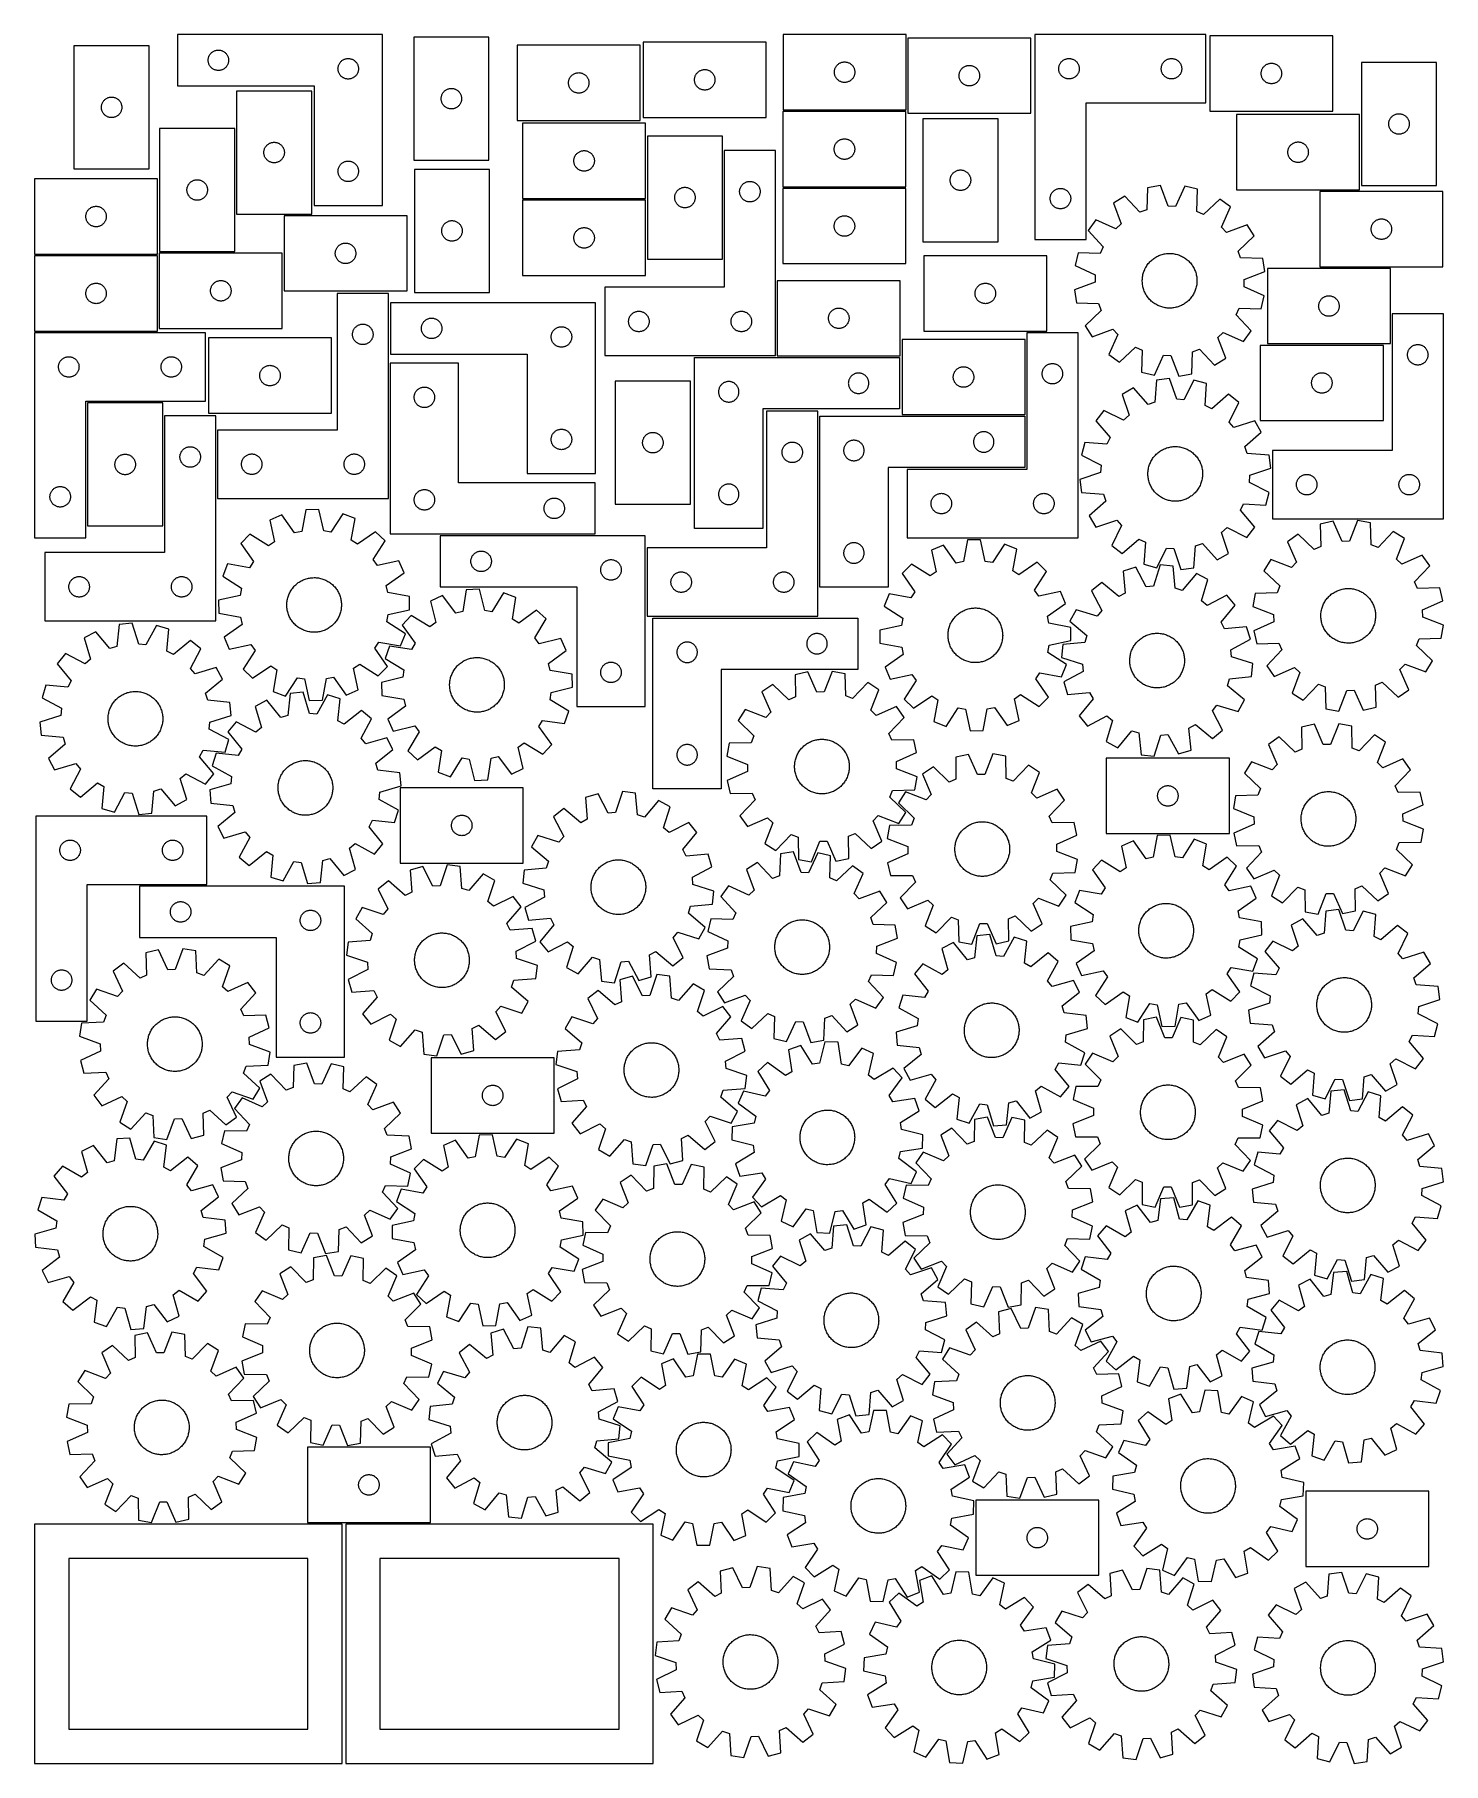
# Model space of a CAD drawing. Header units: millimetres. Extents: x 7 to 1243, y 7 to 1524.
import ezdxf

# ---------------------------------------------------------------- set-up
doc = ezdxf.new("R2010")
doc.units = ezdxf.units.MM
doc.layers.add('CUT', color=7, linetype='CONTINUOUS', true_color=0x000000)

msp = doc.modelspace()

# ---------------------------------------------------------------- linework, layer by layer
at = {"layer": 'CUT'}
for p, q in [((311.915371, 1524.379185), (131.915371, 1524.379185)), ((131.915371, 1524.379185), (131.915371, 1479.379185)), ((311.915371, 1374.379185), (311.915371, 1524.379185)), ((339.48501, 1522.146758), (339.48501, 1414.146758)), ((405.48501, 1522.146758), (339.48501, 1522.146758)), ((405.48501, 1414.146758), (405.48501, 1522.146758)), ((771.718413, 1524.413606), (663.718413, 1524.413606)), ((663.718413, 1524.413606), (663.718413, 1458.413606)), ((771.718413, 1458.413606), (771.718413, 1524.413606)), ((881.235594, 1521.329133), (773.235594, 1521.329133)), ((773.235594, 1521.329133), (773.235594, 1455.329133)), ((881.235594, 1455.329133), (881.235594, 1521.329133)), ((884.740746, 1524.422879), (884.740746, 1344.422879)), ((1034.740746, 1524.422879), (884.740746, 1524.422879)), ((1034.740746, 1464.422879), (1034.740746, 1524.422879)), ((1146.479201, 1523.255403), (1038.479201, 1523.255403)), ((1038.479201, 1523.255403), (1038.479201, 1457.255403)), ((1146.479201, 1457.255403), (1146.479201, 1523.255403)), ((41.134729, 1514.539824), (41.134729, 1406.539824)), ((107.134729, 1514.539824), (41.134729, 1514.539824)), ((107.134729, 1406.539824), (107.134729, 1514.539824)), ((158.93464, 1502.467813), (158.992367, 1503.053921)), ((158.992367, 1503.053921), (159.088303, 1503.634998)), ((159.088303, 1503.634998), (159.222038, 1504.208557)), ((159.222038, 1504.208557), (159.393, 1504.77214)), ((159.393, 1504.77214), (159.600455, 1505.323336)), ((159.600455, 1505.323336), (159.843516, 1505.859784)), ((159.843516, 1505.859784), (160.121142, 1506.379185)), ((160.121142, 1506.379185), (160.432144, 1506.879317)), ((160.432144, 1506.879317), (160.775191, 1507.358038)), ((160.775191, 1507.358038), (161.148812, 1507.813298)), ((161.148812, 1507.813298), (161.55141, 1508.243146)), ((161.55141, 1508.243146), (161.981258, 1508.645744)), ((161.981258, 1508.645744), (162.436518, 1509.019365)), ((162.436518, 1509.019365), (162.915239, 1509.362412)), ((162.915239, 1509.362412), (163.415371, 1509.673414)), ((163.415371, 1509.673414), (163.934773, 1509.95104)), ((163.934773, 1509.95104), (164.47122, 1510.194101)), ((164.47122, 1510.194101), (165.022416, 1510.401556)), ((165.022416, 1510.401556), (165.585999, 1510.572518)), ((165.585999, 1510.572518), (166.159558, 1510.706253)), ((166.159558, 1510.706253), (166.740635, 1510.802189)), ((166.740635, 1510.802189), (167.326743, 1510.859916)), ((167.326743, 1510.859916), (167.915371, 1510.879185)), ((167.915371, 1510.879185), (168.503999, 1510.859916)), ((168.503999, 1510.859916), (169.090106, 1510.802189)), ((169.090106, 1510.802189), (169.671184, 1510.706253)), ((169.671184, 1510.706253), (170.244742, 1510.572518)), ((170.244742, 1510.572518), (170.808326, 1510.401556)), ((170.808326, 1510.401556), (171.359522, 1510.194101)), ((171.359522, 1510.194101), (171.895969, 1509.95104)), ((171.895969, 1509.95104), (172.415371, 1509.673414)), ((172.415371, 1509.673414), (172.915503, 1509.362412)), ((172.915503, 1509.362412), (173.394224, 1509.019365)), ((173.394224, 1509.019365), (173.849483, 1508.645744)), ((173.849483, 1508.645744), (174.279332, 1508.243146)), ((174.279332, 1508.243146), (174.681929, 1507.813298)), ((174.681929, 1507.813298), (175.055551, 1507.358038)), ((175.055551, 1507.358038), (175.398597, 1506.879317)), ((175.398597, 1506.879317), (175.709599, 1506.379185)), ((175.709599, 1506.379185), (175.987225, 1505.859784)), ((175.987225, 1505.859784), (176.230287, 1505.323336)), ((176.230287, 1505.323336), (176.437742, 1504.77214)), ((176.437742, 1504.77214), (176.608703, 1504.208557)), ((176.608703, 1504.208557), (176.742438, 1503.634998)), ((176.742438, 1503.634998), (176.838374, 1503.053921)), ((176.838374, 1503.053921), (176.896101, 1502.467813)), ((278.47122, 1502.694101), (279.022416, 1502.901556)), ((279.022416, 1502.901556), (279.585999, 1503.072518)), ((279.585999, 1503.072518), (280.159558, 1503.206253)), ((280.159558, 1503.206253), (280.740635, 1503.302189)), ((280.740635, 1503.302189), (281.326743, 1503.359916)), ((281.326743, 1503.359916), (281.915371, 1503.379185)), ((281.915371, 1503.379185), (282.503999, 1503.359916)), ((282.503999, 1503.359916), (283.090106, 1503.302189)), ((283.090106, 1503.302189), (283.671184, 1503.206253)), ((283.671184, 1503.206253), (284.244742, 1503.072518)), ((284.244742, 1503.072518), (284.808326, 1502.901556)), ((284.808326, 1502.901556), (285.359522, 1502.694101)), ((538.280303, 1514.98636), (430.280303, 1514.98636)), ((430.280303, 1514.98636), (430.280303, 1448.98636)), ((538.280303, 1448.98636), (538.280303, 1514.98636)), ((648.930753, 1517.696812), (540.930753, 1517.696812)), ((540.930753, 1517.696812), (540.930753, 1451.696812)), ((648.930753, 1451.696812), (648.930753, 1517.696812)), ((910.760148, 1502.494734), (911.296595, 1502.737795)), ((911.296595, 1502.737795), (911.847791, 1502.94525)), ((911.847791, 1502.94525), (912.411375, 1503.116211)), ((912.411375, 1503.116211), (912.984933, 1503.249946)), ((912.984933, 1503.249946), (913.56601, 1503.345883)), ((913.56601, 1503.345883), (914.152118, 1503.403609)), ((914.152118, 1503.403609), (914.740746, 1503.422879)), ((914.740746, 1503.422879), (915.329374, 1503.403609)), ((915.329374, 1503.403609), (915.915482, 1503.345883)), ((915.915482, 1503.345883), (916.496559, 1503.249946)), ((916.496559, 1503.249946), (917.070117, 1503.116211)), ((917.070117, 1503.116211), (917.633701, 1502.94525)), ((917.633701, 1502.94525), (918.184897, 1502.737795)), ((918.184897, 1502.737795), (918.721344, 1502.494734)), ((1000.760148, 1502.494734), (1001.296595, 1502.737795)), ((1001.296595, 1502.737795), (1001.847791, 1502.94525)), ((1001.847791, 1502.94525), (1002.411375, 1503.116211)), ((1002.411375, 1503.116211), (1002.984933, 1503.249946)), ((1002.984933, 1503.249946), (1003.56601, 1503.345883)), ((1003.56601, 1503.345883), (1004.152118, 1503.403609)), ((1004.152118, 1503.403609), (1004.740746, 1503.422879)), ((1004.740746, 1503.422879), (1005.329374, 1503.403609)), ((1005.329374, 1503.403609), (1005.915482, 1503.345883)), ((1005.915482, 1503.345883), (1006.496559, 1503.249946)), ((1006.496559, 1503.249946), (1007.070117, 1503.116211)), ((1007.070117, 1503.116211), (1007.633701, 1502.94525)), ((1007.633701, 1502.94525), (1008.184897, 1502.737795)), ((1008.184897, 1502.737795), (1008.721344, 1502.494734)), ((158.915371, 1501.879185), (158.93464, 1502.467813)), ((158.93464, 1501.290557), (158.915371, 1501.879185)), ((158.992367, 1500.70445), (158.93464, 1501.290557)), ((159.088303, 1500.123372), (158.992367, 1500.70445)), ((159.222038, 1499.549814), (159.088303, 1500.123372)), ((159.393, 1498.98623), (159.222038, 1499.549814)), ((159.600455, 1498.435034), (159.393, 1498.98623)), ((159.843516, 1497.898587), (159.600455, 1498.435034)), ((160.121142, 1497.379185), (159.843516, 1497.898587)), ((160.432144, 1496.879053), (160.121142, 1497.379185)), ((160.775191, 1496.400332), (160.432144, 1496.879053)), ((161.148812, 1495.945073), (160.775191, 1496.400332)), ((161.55141, 1495.515224), (161.148812, 1495.945073)), ((161.981258, 1495.112627), (161.55141, 1495.515224)), ((162.436518, 1494.739005), (161.981258, 1495.112627)), ((162.915239, 1494.395959), (162.436518, 1494.739005)), ((163.415371, 1494.084957), (162.915239, 1494.395959)), ((163.934773, 1493.807331), (163.415371, 1494.084957)), ((164.47122, 1493.56427), (163.934773, 1493.807331)), ((165.022416, 1493.356814), (164.47122, 1493.56427)), ((165.585999, 1493.185853), (165.022416, 1493.356814)), ((166.159558, 1493.052118), (165.585999, 1493.185853)), ((166.740635, 1492.956182), (166.159558, 1493.052118)), ((167.326743, 1492.898455), (166.740635, 1492.956182)), ((167.915371, 1492.879185), (167.326743, 1492.898455)), ((168.503999, 1492.898455), (167.915371, 1492.879185)), ((169.090106, 1492.956182), (168.503999, 1492.898455)), ((169.671184, 1493.052118), (169.090106, 1492.956182)), ((170.244742, 1493.185853), (169.671184, 1493.052118)), ((170.808326, 1493.356814), (170.244742, 1493.185853)), ((171.359522, 1493.56427), (170.808326, 1493.356814)), ((171.895969, 1493.807331), (171.359522, 1493.56427)), ((172.415371, 1494.084957), (171.895969, 1493.807331)), ((172.915503, 1494.395959), (172.415371, 1494.084957)), ((173.394224, 1494.739005), (172.915503, 1494.395959)), ((173.849483, 1495.112627), (173.394224, 1494.739005)), ((174.279332, 1495.515224), (173.849483, 1495.112627)), ((174.681929, 1495.945073), (174.279332, 1495.515224)), ((175.055551, 1496.400332), (174.681929, 1495.945073)), ((175.398597, 1496.879053), (175.055551, 1496.400332)), ((175.709599, 1497.379185), (175.398597, 1496.879053)), ((175.987225, 1497.898587), (175.709599, 1497.379185)), ((176.230287, 1498.435034), (175.987225, 1497.898587)), ((176.437742, 1498.98623), (176.230287, 1498.435034)), ((176.608703, 1499.549814), (176.437742, 1498.98623)), ((176.742438, 1500.123372), (176.608703, 1499.549814)), ((176.838374, 1500.70445), (176.742438, 1500.123372)), ((176.896101, 1501.290557), (176.838374, 1500.70445)), ((176.896101, 1502.467813), (176.915371, 1501.879185)), ((176.915371, 1501.879185), (176.896101, 1501.290557)), ((272.915371, 1494.379185), (272.93464, 1494.967813)), ((272.93464, 1493.790557), (272.915371, 1494.379185)), ((272.93464, 1494.967813), (272.992367, 1495.553921)), ((272.992367, 1493.20445), (272.93464, 1493.790557)), ((272.992367, 1495.553921), (273.088303, 1496.134998)), ((273.088303, 1492.623372), (272.992367, 1493.20445)), ((273.088303, 1496.134998), (273.222038, 1496.708557)), ((273.222038, 1492.049814), (273.088303, 1492.623372)), ((273.222038, 1496.708557), (273.393, 1497.27214)), ((273.393, 1491.48623), (273.222038, 1492.049814)), ((273.393, 1497.27214), (273.600455, 1497.823336)), ((273.600455, 1490.935034), (273.393, 1491.48623)), ((273.600455, 1497.823336), (273.843516, 1498.359784)), ((273.843516, 1490.398587), (273.600455, 1490.935034)), ((273.843516, 1498.359784), (274.121142, 1498.879185)), ((274.121142, 1489.879185), (273.843516, 1490.398587)), ((274.121142, 1498.879185), (274.432144, 1499.379317)), ((274.432144, 1489.379053), (274.121142, 1489.879185)), ((274.432144, 1499.379317), (274.775191, 1499.858038)), ((274.775191, 1488.900332), (274.432144, 1489.379053)), ((274.775191, 1499.858038), (275.148812, 1500.313298)), ((275.148812, 1488.445073), (274.775191, 1488.900332)), ((275.148812, 1500.313298), (275.55141, 1500.743146)), ((275.55141, 1488.015224), (275.148812, 1488.445073)), ((275.55141, 1500.743146), (275.981258, 1501.145744)), ((275.981258, 1487.612627), (275.55141, 1488.015224)), ((275.981258, 1501.145744), (276.436518, 1501.519365)), ((276.436518, 1487.239005), (275.981258, 1487.612627)), ((276.436518, 1501.519365), (276.915239, 1501.862412)), ((276.915239, 1501.862412), (277.415371, 1502.173414)), ((277.415371, 1502.173414), (277.934773, 1502.45104)), ((277.934773, 1502.45104), (278.47122, 1502.694101)), ((285.359522, 1502.694101), (285.895969, 1502.45104)), ((285.895969, 1502.45104), (286.415371, 1502.173414)), ((286.415371, 1502.173414), (286.915503, 1501.862412)), ((286.915503, 1501.862412), (287.394224, 1501.519365)), ((287.394224, 1501.519365), (287.849483, 1501.145744)), ((287.849483, 1487.612627), (287.394224, 1487.239005)), ((287.849483, 1501.145744), (288.279332, 1500.743146)), ((288.279332, 1488.015224), (287.849483, 1487.612627)), ((288.279332, 1500.743146), (288.681929, 1500.313298)), ((288.681929, 1488.445073), (288.279332, 1488.015224)), ((288.681929, 1500.313298), (289.055551, 1499.858038)), ((289.055551, 1488.900332), (288.681929, 1488.445073)), ((289.055551, 1499.858038), (289.398597, 1499.379317)), ((289.398597, 1489.379053), (289.055551, 1488.900332)), ((289.398597, 1499.379317), (289.709599, 1498.879185)), ((289.709599, 1489.879185), (289.398597, 1489.379053)), ((289.709599, 1498.879185), (289.987225, 1498.359784)), ((289.987225, 1490.398587), (289.709599, 1489.879185)), ((289.987225, 1498.359784), (290.230287, 1497.823336)), ((290.230287, 1490.935034), (289.987225, 1490.398587)), ((290.230287, 1497.823336), (290.437742, 1497.27214)), ((290.437742, 1491.48623), (290.230287, 1490.935034)), ((290.437742, 1497.27214), (290.608703, 1496.708557)), ((290.608703, 1492.049814), (290.437742, 1491.48623)), ((290.608703, 1496.708557), (290.742438, 1496.134998)), ((290.742438, 1492.623372), (290.608703, 1492.049814)), ((290.742438, 1496.134998), (290.838374, 1495.553921)), ((290.838374, 1493.20445), (290.742438, 1492.623372)), ((290.838374, 1495.553921), (290.896101, 1494.967813)), ((290.896101, 1493.790557), (290.838374, 1493.20445)), ((290.896101, 1494.967813), (290.915371, 1494.379185)), ((290.915371, 1494.379185), (290.896101, 1493.790557)), ((477.140123, 1487.465212), (477.513744, 1487.920472)), ((477.513744, 1487.920472), (477.916342, 1488.350321)), ((477.916342, 1488.350321), (478.34619, 1488.752918)), ((478.34619, 1488.752918), (478.80145, 1489.12654)), ((478.80145, 1489.12654), (479.280171, 1489.469586)), ((479.280171, 1489.469586), (479.780303, 1489.780588)), ((479.780303, 1489.780588), (480.299705, 1490.058214)), ((480.299705, 1490.058214), (480.836152, 1490.301275)), ((480.836152, 1490.301275), (481.387348, 1490.508731)), ((481.387348, 1490.508731), (481.950931, 1490.679692)), ((481.950931, 1490.679692), (482.52449, 1490.813427)), ((482.52449, 1490.813427), (483.105567, 1490.909363)), ((483.105567, 1490.909363), (483.691675, 1490.96709)), ((483.691675, 1490.96709), (484.280303, 1490.98636)), ((484.280303, 1490.98636), (484.868931, 1490.96709)), ((484.868931, 1490.96709), (485.455038, 1490.909363)), ((485.455038, 1490.909363), (486.036116, 1490.813427)), ((486.036116, 1490.813427), (486.609674, 1490.679692)), ((486.609674, 1490.679692), (487.173258, 1490.508731)), ((487.173258, 1490.508731), (487.724454, 1490.301275)), ((487.724454, 1490.301275), (488.260901, 1490.058214)), ((488.260901, 1490.058214), (488.780303, 1489.780588)), ((488.780303, 1489.780588), (489.280435, 1489.469586)), ((489.280435, 1489.469586), (489.759156, 1489.12654)), ((489.759156, 1489.12654), (490.214415, 1488.752918)), ((490.214415, 1488.752918), (490.644264, 1488.350321)), ((490.644264, 1488.350321), (491.046861, 1487.920472)), ((491.046861, 1487.920472), (491.420483, 1487.465212)), ((586.23742, 1487.026183), (586.408381, 1487.589767)), ((586.408381, 1487.589767), (586.615837, 1488.140963)), ((586.615837, 1488.140963), (586.858898, 1488.67741)), ((586.858898, 1488.67741), (587.136524, 1489.196812)), ((587.136524, 1489.196812), (587.447526, 1489.696944)), ((587.447526, 1489.696944), (587.790573, 1490.175665)), ((587.790573, 1490.175665), (588.164194, 1490.630924)), ((588.164194, 1490.630924), (588.566792, 1491.060773)), ((588.566792, 1491.060773), (588.99664, 1491.46337)), ((588.99664, 1491.46337), (589.4519, 1491.836992)), ((589.4519, 1491.836992), (589.93062, 1492.180038)), ((589.93062, 1492.180038), (590.430753, 1492.49104)), ((590.430753, 1492.49104), (590.950154, 1492.768666)), ((590.950154, 1492.768666), (591.486602, 1493.011728)), ((591.486602, 1493.011728), (592.037797, 1493.219183)), ((592.037797, 1493.219183), (592.601381, 1493.390144)), ((592.601381, 1493.390144), (593.17494, 1493.523879)), ((593.17494, 1493.523879), (593.756017, 1493.619816)), ((593.756017, 1493.619816), (594.342124, 1493.677542)), ((594.342124, 1493.677542), (594.930753, 1493.696812)), ((594.930753, 1493.696812), (595.519381, 1493.677542)), ((595.519381, 1493.677542), (596.105488, 1493.619816)), ((596.105488, 1493.619816), (596.686565, 1493.523879)), ((596.686565, 1493.523879), (597.260124, 1493.390144)), ((597.260124, 1493.390144), (597.823708, 1493.219183)), ((597.823708, 1493.219183), (598.374903, 1493.011728)), ((598.374903, 1493.011728), (598.911351, 1492.768666)), ((598.911351, 1492.768666), (599.430753, 1492.49104)), ((599.430753, 1492.49104), (599.930885, 1492.180038)), ((599.930885, 1492.180038), (600.409605, 1491.836992)), ((600.409605, 1491.836992), (600.864865, 1491.46337)), ((600.864865, 1491.46337), (601.294714, 1491.060773)), ((601.294714, 1491.060773), (601.697311, 1490.630924)), ((601.697311, 1490.630924), (602.070933, 1490.175665)), ((602.070933, 1490.175665), (602.413979, 1489.696944)), ((602.413979, 1489.696944), (602.724981, 1489.196812)), ((602.724981, 1489.196812), (603.002607, 1488.67741)), ((603.002607, 1488.67741), (603.245668, 1488.140963)), ((603.245668, 1488.140963), (603.453124, 1487.589767)), ((603.453124, 1487.589767), (603.624085, 1487.026183)), ((708.718413, 1491.413606), (708.737683, 1492.002234)), ((708.737683, 1490.824978), (708.718413, 1491.413606)), ((708.737683, 1492.002234), (708.795409, 1492.588341)), ((708.795409, 1490.23887), (708.737683, 1490.824978)), ((708.795409, 1492.588341), (708.891346, 1493.169419)), ((708.891346, 1489.657793), (708.795409, 1490.23887)), ((708.891346, 1493.169419), (709.025081, 1493.742977)), ((709.025081, 1489.084234), (708.891346, 1489.657793)), ((709.025081, 1493.742977), (709.196042, 1494.306561)), ((709.196042, 1488.520651), (709.025081, 1489.084234)), ((709.196042, 1494.306561), (709.403497, 1494.857757)), ((709.403497, 1487.969455), (709.196042, 1488.520651)), ((709.403497, 1494.857757), (709.646558, 1495.394204)), ((709.646558, 1487.433007), (709.403497, 1487.969455)), ((709.646558, 1495.394204), (709.924184, 1495.913606)), ((709.924184, 1495.913606), (710.235187, 1496.413738)), ((710.235187, 1496.413738), (710.578233, 1496.892459)), ((710.578233, 1496.892459), (710.951855, 1497.347718)), ((710.951855, 1497.347718), (711.354452, 1497.777567)), ((711.354452, 1497.777567), (711.784301, 1498.180164)), ((711.784301, 1498.180164), (712.23956, 1498.553786)), ((712.23956, 1498.553786), (712.718281, 1498.896832)), ((712.718281, 1498.896832), (713.218413, 1499.207834)), ((713.218413, 1499.207834), (713.737815, 1499.48546)), ((713.737815, 1499.48546), (714.274262, 1499.728521)), ((714.274262, 1499.728521), (714.825458, 1499.935977)), ((714.825458, 1499.935977), (715.389042, 1500.106938)), ((715.389042, 1500.106938), (715.9626, 1500.240673)), ((715.9626, 1500.240673), (716.543677, 1500.336609)), ((716.543677, 1500.336609), (717.129785, 1500.394336)), ((717.129785, 1500.394336), (717.718413, 1500.413606)), ((717.718413, 1500.413606), (718.307041, 1500.394336)), ((718.307041, 1500.394336), (718.893149, 1500.336609)), ((718.893149, 1500.336609), (719.474226, 1500.240673)), ((719.474226, 1500.240673), (720.047785, 1500.106938)), ((720.047785, 1500.106938), (720.611368, 1499.935977)), ((720.611368, 1499.935977), (721.162564, 1499.728521)), ((721.162564, 1499.728521), (721.699011, 1499.48546)), ((721.699011, 1499.48546), (722.218413, 1499.207834)), ((722.218413, 1499.207834), (722.718545, 1498.896832)), ((722.718545, 1498.896832), (723.197266, 1498.553786)), ((723.197266, 1498.553786), (723.652525, 1498.180164)), ((723.652525, 1498.180164), (724.082374, 1497.777567)), ((724.082374, 1497.777567), (724.484971, 1497.347718)), ((724.484971, 1497.347718), (724.858593, 1496.892459)), ((724.858593, 1496.892459), (725.20164, 1496.413738)), ((725.20164, 1496.413738), (725.512642, 1495.913606)), ((725.512642, 1495.913606), (725.790268, 1495.394204)), ((725.790268, 1495.394204), (726.033329, 1494.857757)), ((726.033329, 1487.969455), (725.790268, 1487.433007)), ((726.033329, 1494.857757), (726.240784, 1494.306561)), ((726.240784, 1488.520651), (726.033329, 1487.969455)), ((726.240784, 1494.306561), (726.411746, 1493.742977)), ((726.411746, 1489.084234), (726.240784, 1488.520651)), ((726.411746, 1493.742977), (726.545481, 1493.169419)), ((726.545481, 1489.657793), (726.411746, 1489.084234)), ((726.545481, 1493.169419), (726.641417, 1492.588341)), ((726.641417, 1490.23887), (726.545481, 1489.657793)), ((726.641417, 1492.588341), (726.699143, 1492.002234)), ((726.699143, 1490.824978), (726.641417, 1490.23887)), ((726.699143, 1492.002234), (726.718413, 1491.413606)), ((726.718413, 1491.413606), (726.699143, 1490.824978)), ((818.235594, 1488.329133), (818.254864, 1488.917761)), ((818.254864, 1487.740505), (818.235594, 1488.329133)), ((818.254864, 1488.917761), (818.312591, 1489.503869)), ((818.312591, 1487.154397), (818.254864, 1487.740505)), ((818.312591, 1489.503869), (818.408527, 1490.084946)), ((818.408527, 1490.084946), (818.542262, 1490.658504)), ((818.542262, 1490.658504), (818.713223, 1491.222088)), ((818.713223, 1491.222088), (818.920679, 1491.773284)), ((818.920679, 1491.773284), (819.16374, 1492.309731)), ((819.16374, 1492.309731), (819.441366, 1492.829133)), ((819.441366, 1492.829133), (819.752368, 1493.329265)), ((819.752368, 1493.329265), (820.095414, 1493.807986)), ((820.095414, 1493.807986), (820.469036, 1494.263245)), ((820.469036, 1494.263245), (820.871633, 1494.693094)), ((820.871633, 1494.693094), (821.301482, 1495.095691)), ((821.301482, 1495.095691), (821.756742, 1495.469313)), ((821.756742, 1495.469313), (822.235462, 1495.81236)), ((822.235462, 1495.81236), (822.735594, 1496.123362)), ((822.735594, 1496.123362), (823.254996, 1496.400988)), ((823.254996, 1496.400988), (823.791444, 1496.644049)), ((823.791444, 1496.644049), (824.342639, 1496.851504)), ((824.342639, 1496.851504), (824.906223, 1497.022465)), ((824.906223, 1497.022465), (825.479782, 1497.156201)), ((825.479782, 1497.156201), (826.060859, 1497.252137)), ((826.060859, 1497.252137), (826.646966, 1497.309863)), ((826.646966, 1497.309863), (827.235594, 1497.329133)), ((827.235594, 1497.329133), (827.824223, 1497.309863)), ((827.824223, 1497.309863), (828.41033, 1497.252137)), ((828.41033, 1497.252137), (828.991407, 1497.156201)), ((828.991407, 1497.156201), (829.564966, 1497.022465)), ((829.564966, 1497.022465), (830.12855, 1496.851504)), ((830.12855, 1496.851504), (830.679745, 1496.644049)), ((830.679745, 1496.644049), (831.216193, 1496.400988)), ((831.216193, 1496.400988), (831.735594, 1496.123362)), ((831.735594, 1496.123362), (832.235727, 1495.81236)), ((832.235727, 1495.81236), (832.714447, 1495.469313)), ((832.714447, 1495.469313), (833.169707, 1495.095691)), ((833.169707, 1495.095691), (833.599556, 1494.693094)), ((833.599556, 1494.693094), (834.002153, 1494.263245)), ((834.002153, 1494.263245), (834.375775, 1493.807986)), ((834.375775, 1493.807986), (834.718821, 1493.329265)), ((834.718821, 1493.329265), (835.029823, 1492.829133)), ((835.029823, 1492.829133), (835.307449, 1492.309731)), ((835.307449, 1492.309731), (835.55051, 1491.773284)), ((835.55051, 1491.773284), (835.757966, 1491.222088)), ((835.757966, 1491.222088), (835.928927, 1490.658504)), ((835.928927, 1490.658504), (836.062662, 1490.084946)), ((836.062662, 1490.084946), (836.158598, 1489.503869)), ((836.158598, 1489.503869), (836.216325, 1488.917761)), ((836.216325, 1487.740505), (836.158598, 1487.154397)), ((836.216325, 1488.917761), (836.235594, 1488.329133)), ((836.235594, 1488.329133), (836.216325, 1487.740505)), ((905.740746, 1494.422879), (905.760016, 1495.011507)), ((905.760016, 1493.834251), (905.740746, 1494.422879)), ((905.760016, 1495.011507), (905.817742, 1495.597615)), ((905.817742, 1493.248143), (905.760016, 1493.834251)), ((905.817742, 1495.597615), (905.913678, 1496.178692)), ((905.913678, 1492.667066), (905.817742, 1493.248143)), ((905.913678, 1496.178692), (906.047414, 1496.75225)), ((906.047414, 1492.093507), (905.913678, 1492.667066)), ((906.047414, 1496.75225), (906.218375, 1497.315834)), ((906.218375, 1491.529924), (906.047414, 1492.093507)), ((906.218375, 1497.315834), (906.42583, 1497.86703)), ((906.42583, 1490.978728), (906.218375, 1491.529924)), ((906.42583, 1497.86703), (906.668891, 1498.403477)), ((906.668891, 1490.442281), (906.42583, 1490.978728)), ((906.668891, 1498.403477), (906.946517, 1498.922879)), ((906.946517, 1489.922879), (906.668891, 1490.442281)), ((906.946517, 1498.922879), (907.257519, 1499.423011)), ((907.257519, 1489.422747), (906.946517, 1489.922879)), ((907.257519, 1499.423011), (907.600566, 1499.901732)), ((907.600566, 1488.944026), (907.257519, 1489.422747)), ((907.600566, 1499.901732), (907.974188, 1500.356991)), ((907.974188, 1488.488767), (907.600566, 1488.944026)), ((907.974188, 1500.356991), (908.376785, 1500.78684)), ((908.376785, 1488.058918), (907.974188, 1488.488767)), ((908.376785, 1500.78684), (908.806634, 1501.189437)), ((908.806634, 1487.656321), (908.376785, 1488.058918)), ((908.806634, 1501.189437), (909.261893, 1501.563059)), ((909.261893, 1487.282699), (908.806634, 1487.656321)), ((909.261893, 1501.563059), (909.740614, 1501.906105)), ((909.740614, 1501.906105), (910.240746, 1502.217107)), ((910.240746, 1502.217107), (910.760148, 1502.494734)), ((918.721344, 1502.494734), (919.240746, 1502.217107)), ((919.240746, 1502.217107), (919.740878, 1501.906105)), ((919.740878, 1501.906105), (920.219599, 1501.563059)), ((920.219599, 1501.563059), (920.674858, 1501.189437)), ((920.674858, 1487.656321), (920.219599, 1487.282699)), ((920.674858, 1501.189437), (921.104707, 1500.78684)), ((921.104707, 1488.058918), (920.674858, 1487.656321)), ((921.104707, 1500.78684), (921.507304, 1500.356991)), ((921.507304, 1488.488767), (921.104707, 1488.058918)), ((921.507304, 1500.356991), (921.880926, 1499.901732)), ((921.880926, 1488.944026), (921.507304, 1488.488767)), ((921.880926, 1499.901732), (922.223973, 1499.423011)), ((922.223973, 1489.422747), (921.880926, 1488.944026)), ((922.223973, 1499.423011), (922.534975, 1498.922879)), ((922.534975, 1489.922879), (922.223973, 1489.422747)), ((922.534975, 1498.922879), (922.812601, 1498.403477)), ((922.812601, 1490.442281), (922.534975, 1489.922879)), ((922.812601, 1498.403477), (923.055662, 1497.86703)), ((923.055662, 1490.978728), (922.812601, 1490.442281)), ((923.055662, 1497.86703), (923.263117, 1497.315834)), ((923.263117, 1491.529924), (923.055662, 1490.978728)), ((923.263117, 1497.315834), (923.434078, 1496.75225)), ((923.434078, 1492.093507), (923.263117, 1491.529924)), ((923.434078, 1496.75225), (923.567814, 1496.178692)), ((923.567814, 1492.667066), (923.434078, 1492.093507)), ((923.567814, 1496.178692), (923.66375, 1495.597615)), ((923.66375, 1493.248143), (923.567814, 1492.667066)), ((923.66375, 1495.597615), (923.721476, 1495.011507)), ((923.721476, 1493.834251), (923.66375, 1493.248143)), ((923.721476, 1495.011507), (923.740746, 1494.422879)), ((923.740746, 1494.422879), (923.721476, 1493.834251)), ((995.740746, 1494.422879), (995.760016, 1495.011507)), ((995.760016, 1493.834251), (995.740746, 1494.422879)), ((995.760016, 1495.011507), (995.817742, 1495.597615)), ((995.817742, 1493.248143), (995.760016, 1493.834251)), ((995.817742, 1495.597615), (995.913678, 1496.178692)), ((995.913678, 1492.667066), (995.817742, 1493.248143)), ((995.913678, 1496.178692), (996.047414, 1496.75225)), ((996.047414, 1492.093507), (995.913678, 1492.667066)), ((996.047414, 1496.75225), (996.218375, 1497.315834)), ((996.218375, 1491.529924), (996.047414, 1492.093507)), ((996.218375, 1497.315834), (996.42583, 1497.86703)), ((996.42583, 1490.978728), (996.218375, 1491.529924)), ((996.42583, 1497.86703), (996.668891, 1498.403477)), ((996.668891, 1490.442281), (996.42583, 1490.978728)), ((996.668891, 1498.403477), (996.946517, 1498.922879)), ((996.946517, 1489.922879), (996.668891, 1490.442281)), ((996.946517, 1498.922879), (997.257519, 1499.423011)), ((997.257519, 1489.422747), (996.946517, 1489.922879)), ((997.257519, 1499.423011), (997.600566, 1499.901732)), ((997.600566, 1488.944026), (997.257519, 1489.422747)), ((997.600566, 1499.901732), (997.974188, 1500.356991)), ((997.974188, 1488.488767), (997.600566, 1488.944026)), ((997.974188, 1500.356991), (998.376785, 1500.78684)), ((998.376785, 1488.058918), (997.974188, 1488.488767)), ((998.376785, 1500.78684), (998.806634, 1501.189437)), ((998.806634, 1487.656321), (998.376785, 1488.058918)), ((998.806634, 1501.189437), (999.261893, 1501.563059)), ((999.261893, 1487.282699), (998.806634, 1487.656321)), ((999.261893, 1501.563059), (999.740614, 1501.906105)), ((999.740614, 1501.906105), (1000.240746, 1502.217107)), ((1000.240746, 1502.217107), (1000.760148, 1502.494734)), ((1008.721344, 1502.494734), (1009.240746, 1502.217107)), ((1009.240746, 1502.217107), (1009.740878, 1501.906105)), ((1009.740878, 1501.906105), (1010.219599, 1501.563059)), ((1010.219599, 1501.563059), (1010.674858, 1501.189437)), ((1010.674858, 1487.656321), (1010.219599, 1487.282699)), ((1010.674858, 1501.189437), (1011.104707, 1500.78684)), ((1011.104707, 1488.058918), (1010.674858, 1487.656321)), ((1011.104707, 1500.78684), (1011.507304, 1500.356991)), ((1011.507304, 1488.488767), (1011.104707, 1488.058918)), ((1011.507304, 1500.356991), (1011.880926, 1499.901732)), ((1011.880926, 1488.944026), (1011.507304, 1488.488767)), ((1011.880926, 1499.901732), (1012.223973, 1499.423011)), ((1012.223973, 1489.422747), (1011.880926, 1488.944026)), ((1012.223973, 1499.423011), (1012.534975, 1498.922879)), ((1012.534975, 1489.922879), (1012.223973, 1489.422747)), ((1012.534975, 1498.922879), (1012.812601, 1498.403477)), ((1012.812601, 1490.442281), (1012.534975, 1489.922879)), ((1012.812601, 1498.403477), (1013.055662, 1497.86703)), ((1013.055662, 1490.978728), (1012.812601, 1490.442281)), ((1013.055662, 1497.86703), (1013.263117, 1497.315834)), ((1013.263117, 1491.529924), (1013.055662, 1490.978728)), ((1013.263117, 1497.315834), (1013.434078, 1496.75225)), ((1013.434078, 1492.093507), (1013.263117, 1491.529924)), ((1013.434078, 1496.75225), (1013.567814, 1496.178692)), ((1013.567814, 1492.667066), (1013.434078, 1492.093507)), ((1013.567814, 1496.178692), (1013.66375, 1495.597615)), ((1013.66375, 1493.248143), (1013.567814, 1492.667066)), ((1013.66375, 1495.597615), (1013.721476, 1495.011507)), ((1013.721476, 1493.834251), (1013.66375, 1493.248143)), ((1013.721476, 1495.011507), (1013.740746, 1494.422879)), ((1013.740746, 1494.422879), (1013.721476, 1493.834251)), ((1083.479201, 1490.255403), (1083.498471, 1490.844031)), ((1083.498471, 1489.666774), (1083.479201, 1490.255403)), ((1083.498471, 1490.844031), (1083.556197, 1491.430138)), ((1083.556197, 1489.080667), (1083.498471, 1489.666774)), ((1083.556197, 1491.430138), (1083.652134, 1492.011215)), ((1083.652134, 1488.49959), (1083.556197, 1489.080667)), ((1083.652134, 1492.011215), (1083.785869, 1492.584774)), ((1083.785869, 1487.926031), (1083.652134, 1488.49959)), ((1083.785869, 1492.584774), (1083.95683, 1493.148358)), ((1083.95683, 1487.362447), (1083.785869, 1487.926031)), ((1083.95683, 1493.148358), (1084.164285, 1493.699553)), ((1084.164285, 1493.699553), (1084.407346, 1494.236001)), ((1084.407346, 1494.236001), (1084.684972, 1494.755403)), ((1084.684972, 1494.755403), (1084.995975, 1495.255535)), ((1084.995975, 1495.255535), (1085.339021, 1495.734255)), ((1085.339021, 1495.734255), (1085.712643, 1496.189515)), ((1085.712643, 1496.189515), (1086.11524, 1496.619364)), ((1086.11524, 1496.619364), (1086.545089, 1497.021961)), ((1086.545089, 1497.021961), (1087.000348, 1497.395583)), ((1087.000348, 1497.395583), (1087.479069, 1497.738629)), ((1087.479069, 1497.738629), (1087.979201, 1498.049631)), ((1087.979201, 1498.049631), (1088.498603, 1498.327257)), ((1088.498603, 1498.327257), (1089.03505, 1498.570318)), ((1089.03505, 1498.570318), (1089.586246, 1498.777774)), ((1089.586246, 1498.777774), (1090.14983, 1498.948735)), ((1090.14983, 1498.948735), (1090.723388, 1499.08247)), ((1090.723388, 1499.08247), (1091.304465, 1499.178406)), ((1091.304465, 1499.178406), (1091.890573, 1499.236133)), ((1091.890573, 1499.236133), (1092.479201, 1499.255403)), ((1092.479201, 1499.255403), (1093.067829, 1499.236133)), ((1093.067829, 1499.236133), (1093.653937, 1499.178406)), ((1093.653937, 1499.178406), (1094.235014, 1499.08247)), ((1094.235014, 1499.08247), (1094.808572, 1498.948735)), ((1094.808572, 1498.948735), (1095.372156, 1498.777774)), ((1095.372156, 1498.777774), (1095.923352, 1498.570318)), ((1095.923352, 1498.570318), (1096.459799, 1498.327257)), ((1096.459799, 1498.327257), (1096.979201, 1498.049631)), ((1096.979201, 1498.049631), (1097.479333, 1497.738629)), ((1097.479333, 1497.738629), (1097.958054, 1497.395583)), ((1097.958054, 1497.395583), (1098.413313, 1497.021961)), ((1098.413313, 1497.021961), (1098.843162, 1496.619364)), ((1098.843162, 1496.619364), (1099.245759, 1496.189515)), ((1099.245759, 1496.189515), (1099.619381, 1495.734255)), ((1099.619381, 1495.734255), (1099.962428, 1495.255535)), ((1099.962428, 1495.255535), (1100.27343, 1494.755403)), ((1100.27343, 1494.755403), (1100.551056, 1494.236001)), ((1100.551056, 1494.236001), (1100.794117, 1493.699553)), ((1100.794117, 1493.699553), (1101.001572, 1493.148358)), ((1101.001572, 1493.148358), (1101.172534, 1492.584774)), ((1101.172534, 1487.926031), (1101.001572, 1487.362447)), ((1101.172534, 1492.584774), (1101.306269, 1492.011215)), ((1101.306269, 1488.49959), (1101.172534, 1487.926031)), ((1101.306269, 1492.011215), (1101.402205, 1491.430138)), ((1101.402205, 1489.080667), (1101.306269, 1488.49959)), ((1101.402205, 1491.430138), (1101.459931, 1490.844031)), ((1101.459931, 1489.666774), (1101.402205, 1489.080667)), ((1101.459931, 1490.844031), (1101.479201, 1490.255403)), ((1101.479201, 1490.255403), (1101.459931, 1489.666774)), ((1171.464818, 1499.949736), (1171.464818, 1391.949736)), ((1237.464818, 1499.949736), (1171.464818, 1499.949736)), ((1237.464818, 1391.949736), (1237.464818, 1499.949736)), ((131.915371, 1479.379185), (251.915371, 1479.379185)), ((249.851652, 1474.866487), (183.851652, 1474.866487)), ((183.851652, 1474.866487), (183.851652, 1366.866487)), ((249.851652, 1366.866487), (249.851652, 1474.866487)), ((251.915371, 1479.379185), (251.915371, 1374.379185)), ((276.915239, 1486.895959), (276.436518, 1487.239005)), ((277.415371, 1486.584957), (276.915239, 1486.895959)), ((277.934773, 1486.307331), (277.415371, 1486.584957)), ((278.47122, 1486.06427), (277.934773, 1486.307331)), ((279.022416, 1485.856814), (278.47122, 1486.06427)), ((279.585999, 1485.685853), (279.022416, 1485.856814)), ((280.159558, 1485.552118), (279.585999, 1485.685853)), ((280.740635, 1485.456182), (280.159558, 1485.552118)), ((281.326743, 1485.398455), (280.740635, 1485.456182)), ((281.915371, 1485.379185), (281.326743, 1485.398455)), ((282.503999, 1485.398455), (281.915371, 1485.379185)), ((283.090106, 1485.456182), (282.503999, 1485.398455)), ((283.671184, 1485.552118), (283.090106, 1485.456182)), ((284.244742, 1485.685853), (283.671184, 1485.552118)), ((284.808326, 1485.856814), (284.244742, 1485.685853)), ((285.359522, 1486.06427), (284.808326, 1485.856814)), ((285.895969, 1486.307331), (285.359522, 1486.06427)), ((286.415371, 1486.584957), (285.895969, 1486.307331)), ((286.915503, 1486.895959), (286.415371, 1486.584957)), ((287.394224, 1487.239005), (286.915503, 1486.895959)), ((364.413155, 1472.127356), (364.690781, 1472.646758)), ((364.690781, 1472.646758), (365.001783, 1473.14689)), ((365.001783, 1473.14689), (365.344829, 1473.625611)), ((365.344829, 1473.625611), (365.718451, 1474.08087)), ((365.718451, 1474.08087), (366.121049, 1474.510719)), ((366.121049, 1474.510719), (366.550897, 1474.913316)), ((366.550897, 1474.913316), (367.006157, 1475.286938)), ((367.006157, 1475.286938), (367.484877, 1475.629984)), ((367.484877, 1475.629984), (367.98501, 1475.940986)), ((367.98501, 1475.940986), (368.504411, 1476.218612)), ((368.504411, 1476.218612), (369.040859, 1476.461674)), ((369.040859, 1476.461674), (369.592054, 1476.669129)), ((369.592054, 1476.669129), (370.155638, 1476.84009)), ((370.155638, 1476.84009), (370.729197, 1476.973825)), ((370.729197, 1476.973825), (371.310274, 1477.069762)), ((371.310274, 1477.069762), (371.896381, 1477.127488)), ((371.896381, 1477.127488), (372.48501, 1477.146758)), ((372.48501, 1477.146758), (373.073638, 1477.127488)), ((373.073638, 1477.127488), (373.659745, 1477.069762)), ((373.659745, 1477.069762), (374.240822, 1476.973825)), ((374.240822, 1476.973825), (374.814381, 1476.84009)), ((374.814381, 1476.84009), (375.377965, 1476.669129)), ((375.377965, 1476.669129), (375.92916, 1476.461674)), ((375.92916, 1476.461674), (376.465608, 1476.218612)), ((376.465608, 1476.218612), (376.98501, 1475.940986)), ((376.98501, 1475.940986), (377.485142, 1475.629984)), ((377.485142, 1475.629984), (377.963862, 1475.286938)), ((377.963862, 1475.286938), (378.419122, 1474.913316)), ((378.419122, 1474.913316), (378.848971, 1474.510719)), ((378.848971, 1474.510719), (379.251568, 1474.08087)), ((379.251568, 1474.08087), (379.62519, 1473.625611)), ((379.62519, 1473.625611), (379.968236, 1473.14689)), ((379.968236, 1473.14689), (380.279238, 1472.646758)), ((380.279238, 1472.646758), (380.556864, 1472.127356)), ((475.280303, 1481.98636), (475.299572, 1482.574988)), ((475.299572, 1481.397731), (475.280303, 1481.98636)), ((475.299572, 1482.574988), (475.357299, 1483.161095)), ((475.357299, 1480.811624), (475.299572, 1481.397731)), ((475.357299, 1483.161095), (475.453235, 1483.742172)), ((475.453235, 1480.230547), (475.357299, 1480.811624)), ((475.453235, 1483.742172), (475.58697, 1484.315731)), ((475.58697, 1479.656988), (475.453235, 1480.230547)), ((475.58697, 1484.315731), (475.757932, 1484.879315)), ((475.757932, 1479.093404), (475.58697, 1479.656988)), ((475.757932, 1484.879315), (475.965387, 1485.43051)), ((475.965387, 1478.542209), (475.757932, 1479.093404)), ((475.965387, 1485.43051), (476.208448, 1485.966958)), ((476.208448, 1478.005761), (475.965387, 1478.542209)), ((476.208448, 1485.966958), (476.486074, 1486.48636)), ((476.486074, 1477.48636), (476.208448, 1478.005761)), ((476.486074, 1486.48636), (476.797076, 1486.986492)), ((476.797076, 1476.986228), (476.486074, 1477.48636)), ((476.797076, 1486.986492), (477.140123, 1487.465212)), ((477.140123, 1476.507507), (476.797076, 1476.986228)), ((477.513744, 1476.052247), (477.140123, 1476.507507)), ((477.916342, 1475.622399), (477.513744, 1476.052247)), ((478.34619, 1475.219801), (477.916342, 1475.622399)), ((478.80145, 1474.84618), (478.34619, 1475.219801)), ((479.280171, 1474.503133), (478.80145, 1474.84618)), ((479.780303, 1474.192131), (479.280171, 1474.503133)), ((480.299705, 1473.914505), (479.780303, 1474.192131)), ((480.836152, 1473.671444), (480.299705, 1473.914505)), ((481.387348, 1473.463988), (480.836152, 1473.671444)), ((481.950931, 1473.293027), (481.387348, 1473.463988)), ((482.52449, 1473.159292), (481.950931, 1473.293027)), ((483.105567, 1473.063356), (482.52449, 1473.159292)), ((483.691675, 1473.005629), (483.105567, 1473.063356)), ((484.280303, 1472.98636), (483.691675, 1473.005629)), ((484.868931, 1473.005629), (484.280303, 1472.98636)), ((485.455038, 1473.063356), (484.868931, 1473.005629)), ((486.036116, 1473.159292), (485.455038, 1473.063356)), ((486.609674, 1473.293027), (486.036116, 1473.159292)), ((487.173258, 1473.463988), (486.609674, 1473.293027)), ((487.724454, 1473.671444), (487.173258, 1473.463988)), ((488.260901, 1473.914505), (487.724454, 1473.671444)), ((488.780303, 1474.192131), (488.260901, 1473.914505)), ((489.280435, 1474.503133), (488.780303, 1474.192131)), ((489.759156, 1474.84618), (489.280435, 1474.503133)), ((490.214415, 1475.219801), (489.759156, 1474.84618)), ((490.644264, 1475.622399), (490.214415, 1475.219801)), ((491.046861, 1476.052247), (490.644264, 1475.622399)), ((491.420483, 1476.507507), (491.046861, 1476.052247)), ((491.420483, 1487.465212), (491.763529, 1486.986492)), ((491.763529, 1476.986228), (491.420483, 1476.507507)), ((491.763529, 1486.986492), (492.074531, 1486.48636)), ((492.074531, 1477.48636), (491.763529, 1476.986228)), ((492.074531, 1486.48636), (492.352157, 1485.966958)), ((492.352157, 1478.005761), (492.074531, 1477.48636)), ((492.352157, 1485.966958), (492.595219, 1485.43051)), ((492.595219, 1478.542209), (492.352157, 1478.005761)), ((492.595219, 1485.43051), (492.802674, 1484.879315)), ((492.802674, 1479.093404), (492.595219, 1478.542209)), ((492.802674, 1484.879315), (492.973635, 1484.315731)), ((492.973635, 1479.656988), (492.802674, 1479.093404)), ((492.973635, 1484.315731), (493.10737, 1483.742172)), ((493.10737, 1480.230547), (492.973635, 1479.656988)), ((493.10737, 1483.742172), (493.203306, 1483.161095)), ((493.203306, 1480.811624), (493.10737, 1480.230547)), ((493.203306, 1483.161095), (493.261033, 1482.574988)), ((493.261033, 1481.397731), (493.203306, 1480.811624)), ((493.261033, 1482.574988), (493.280303, 1481.98636)), ((493.280303, 1481.98636), (493.261033, 1481.397731)), ((585.930753, 1484.696812), (585.950022, 1485.28544)), ((585.950022, 1484.108184), (585.930753, 1484.696812)), ((585.950022, 1485.28544), (586.007749, 1485.871548)), ((586.007749, 1483.522076), (585.950022, 1484.108184)), ((586.007749, 1485.871548), (586.103685, 1486.452625)), ((586.103685, 1482.940999), (586.007749, 1483.522076)), ((586.103685, 1486.452625), (586.23742, 1487.026183)), ((586.23742, 1482.36744), (586.103685, 1482.940999)), ((586.408381, 1481.803857), (586.23742, 1482.36744)), ((586.615837, 1481.252661), (586.408381, 1481.803857)), ((586.858898, 1480.716214), (586.615837, 1481.252661)), ((587.136524, 1480.196812), (586.858898, 1480.716214)), ((587.447526, 1479.69668), (587.136524, 1480.196812)), ((587.790573, 1479.217959), (587.447526, 1479.69668)), ((588.164194, 1478.762699), (587.790573, 1479.217959)), ((588.566792, 1478.332851), (588.164194, 1478.762699)), ((588.99664, 1477.930254), (588.566792, 1478.332851)), ((589.4519, 1477.556632), (588.99664, 1477.930254)), ((589.93062, 1477.213585), (589.4519, 1477.556632)), ((590.430753, 1476.902583), (589.93062, 1477.213585)), ((590.950154, 1476.624957), (590.430753, 1476.902583)), ((591.486602, 1476.381896), (590.950154, 1476.624957)), ((592.037797, 1476.174441), (591.486602, 1476.381896)), ((592.601381, 1476.003479), (592.037797, 1476.174441)), ((593.17494, 1475.869744), (592.601381, 1476.003479)), ((593.756017, 1475.773808), (593.17494, 1475.869744)), ((594.342124, 1475.716082), (593.756017, 1475.773808)), ((594.930753, 1475.696812), (594.342124, 1475.716082)), ((595.519381, 1475.716082), (594.930753, 1475.696812)), ((596.105488, 1475.773808), (595.519381, 1475.716082)), ((596.686565, 1475.869744), (596.105488, 1475.773808)), ((597.260124, 1476.003479), (596.686565, 1475.869744)), ((597.823708, 1476.174441), (597.260124, 1476.003479)), ((598.374903, 1476.381896), (597.823708, 1476.174441)), ((598.911351, 1476.624957), (598.374903, 1476.381896)), ((599.430753, 1476.902583), (598.911351, 1476.624957)), ((599.930885, 1477.213585), (599.430753, 1476.902583)), ((600.409605, 1477.556632), (599.930885, 1477.213585)), ((600.864865, 1477.930254), (600.409605, 1477.556632)), ((601.294714, 1478.332851), (600.864865, 1477.930254)), ((601.697311, 1478.762699), (601.294714, 1478.332851)), ((602.070933, 1479.217959), (601.697311, 1478.762699)), ((602.413979, 1479.69668), (602.070933, 1479.217959)), ((602.724981, 1480.196812), (602.413979, 1479.69668)), ((603.002607, 1480.716214), (602.724981, 1480.196812)), ((603.245668, 1481.252661), (603.002607, 1480.716214)), ((603.453124, 1481.803857), (603.245668, 1481.252661)), ((603.624085, 1482.36744), (603.453124, 1481.803857)), ((603.624085, 1487.026183), (603.75782, 1486.452625)), ((603.75782, 1482.940999), (603.624085, 1482.36744)), ((603.75782, 1486.452625), (603.853756, 1485.871548)), ((603.853756, 1483.522076), (603.75782, 1482.940999)), ((603.853756, 1485.871548), (603.911483, 1485.28544)), ((603.911483, 1484.108184), (603.853756, 1483.522076)), ((603.911483, 1485.28544), (603.930753, 1484.696812)), ((603.930753, 1484.696812), (603.911483, 1484.108184)), ((709.924184, 1486.913606), (709.646558, 1487.433007)), ((710.235187, 1486.413474), (709.924184, 1486.913606)), ((710.578233, 1485.934753), (710.235187, 1486.413474)), ((710.951855, 1485.479493), (710.578233, 1485.934753)), ((711.354452, 1485.049645), (710.951855, 1485.479493)), ((711.784301, 1484.647047), (711.354452, 1485.049645)), ((712.23956, 1484.273426), (711.784301, 1484.647047)), ((712.718281, 1483.930379), (712.23956, 1484.273426)), ((713.218413, 1483.619377), (712.718281, 1483.930379)), ((713.737815, 1483.341751), (713.218413, 1483.619377)), ((714.274262, 1483.09869), (713.737815, 1483.341751)), ((714.825458, 1482.891235), (714.274262, 1483.09869)), ((715.389042, 1482.720273), (714.825458, 1482.891235)), ((715.9626, 1482.586538), (715.389042, 1482.720273)), ((716.543677, 1482.490602), (715.9626, 1482.586538)), ((717.129785, 1482.432875), (716.543677, 1482.490602)), ((717.718413, 1482.413606), (717.129785, 1482.432875)), ((718.307041, 1482.432875), (717.718413, 1482.413606)), ((718.893149, 1482.490602), (718.307041, 1482.432875)), ((719.474226, 1482.586538), (718.893149, 1482.490602)), ((720.047785, 1482.720273), (719.474226, 1482.586538)), ((720.611368, 1482.891235), (720.047785, 1482.720273)), ((721.162564, 1483.09869), (720.611368, 1482.891235)), ((721.699011, 1483.341751), (721.162564, 1483.09869)), ((722.218413, 1483.619377), (721.699011, 1483.341751)), ((722.718545, 1483.930379), (722.218413, 1483.619377)), ((723.197266, 1484.273426), (722.718545, 1483.930379)), ((723.652525, 1484.647047), (723.197266, 1484.273426)), ((724.082374, 1485.049645), (723.652525, 1484.647047)), ((724.484971, 1485.479493), (724.082374, 1485.049645)), ((724.858593, 1485.934753), (724.484971, 1485.479493)), ((725.20164, 1486.413474), (724.858593, 1485.934753)), ((725.512642, 1486.913606), (725.20164, 1486.413474)), ((725.790268, 1487.433007), (725.512642, 1486.913606)), ((818.408527, 1486.57332), (818.312591, 1487.154397)), ((818.542262, 1485.999762), (818.408527, 1486.57332)), ((818.713223, 1485.436178), (818.542262, 1485.999762)), ((818.920679, 1484.884982), (818.713223, 1485.436178)), ((819.16374, 1484.348535), (818.920679, 1484.884982)), ((819.441366, 1483.829133), (819.16374, 1484.348535)), ((819.752368, 1483.329001), (819.441366, 1483.829133)), ((820.095414, 1482.85028), (819.752368, 1483.329001)), ((820.469036, 1482.395021), (820.095414, 1482.85028)), ((820.871633, 1481.965172), (820.469036, 1482.395021)), ((821.301482, 1481.562575), (820.871633, 1481.965172)), ((821.756742, 1481.188953), (821.301482, 1481.562575)), ((822.235462, 1480.845907), (821.756742, 1481.188953)), ((822.735594, 1480.534904), (822.235462, 1480.845907)), ((823.254996, 1480.257278), (822.735594, 1480.534904)), ((823.791444, 1480.014217), (823.254996, 1480.257278)), ((824.342639, 1479.806762), (823.791444, 1480.014217)), ((824.906223, 1479.635801), (824.342639, 1479.806762)), ((825.479782, 1479.502066), (824.906223, 1479.635801)), ((826.060859, 1479.406129), (825.479782, 1479.502066)), ((826.646966, 1479.348403), (826.060859, 1479.406129)), ((827.235594, 1479.329133), (826.646966, 1479.348403)), ((827.824223, 1479.348403), (827.235594, 1479.329133)), ((828.41033, 1479.406129), (827.824223, 1479.348403)), ((828.991407, 1479.502066), (828.41033, 1479.406129)), ((829.564966, 1479.635801), (828.991407, 1479.502066)), ((830.12855, 1479.806762), (829.564966, 1479.635801)), ((830.679745, 1480.014217), (830.12855, 1479.806762)), ((831.216193, 1480.257278), (830.679745, 1480.014217)), ((831.735594, 1480.534904), (831.216193, 1480.257278)), ((832.235727, 1480.845907), (831.735594, 1480.534904)), ((832.714447, 1481.188953), (832.235727, 1480.845907)), ((833.169707, 1481.562575), (832.714447, 1481.188953)), ((833.599556, 1481.965172), (833.169707, 1481.562575)), ((834.002153, 1482.395021), (833.599556, 1481.965172)), ((834.375775, 1482.85028), (834.002153, 1482.395021)), ((834.718821, 1483.329001), (834.375775, 1482.85028)), ((835.029823, 1483.829133), (834.718821, 1483.329001)), ((835.307449, 1484.348535), (835.029823, 1483.829133)), ((835.55051, 1484.884982), (835.307449, 1484.348535)), ((835.757966, 1485.436178), (835.55051, 1484.884982)), ((835.928927, 1485.999762), (835.757966, 1485.436178)), ((836.062662, 1486.57332), (835.928927, 1485.999762)), ((836.158598, 1487.154397), (836.062662, 1486.57332)), ((909.740614, 1486.939652), (909.261893, 1487.282699)), ((910.240746, 1486.62865), (909.740614, 1486.939652)), ((910.760148, 1486.351024), (910.240746, 1486.62865)), ((911.296595, 1486.107963), (910.760148, 1486.351024)), ((911.847791, 1485.900508), (911.296595, 1486.107963)), ((912.411375, 1485.729546), (911.847791, 1485.900508)), ((912.984933, 1485.595811), (912.411375, 1485.729546)), ((913.56601, 1485.499875), (912.984933, 1485.595811)), ((914.152118, 1485.442149), (913.56601, 1485.499875)), ((914.740746, 1485.422879), (914.152118, 1485.442149)), ((915.329374, 1485.442149), (914.740746, 1485.422879)), ((915.915482, 1485.499875), (915.329374, 1485.442149)), ((916.496559, 1485.595811), (915.915482, 1485.499875)), ((917.070117, 1485.729546), (916.496559, 1485.595811)), ((917.633701, 1485.900508), (917.070117, 1485.729546)), ((918.184897, 1486.107963), (917.633701, 1485.900508)), ((918.721344, 1486.351024), (918.184897, 1486.107963)), ((919.240746, 1486.62865), (918.721344, 1486.351024)), ((919.740878, 1486.939652), (919.240746, 1486.62865)), ((920.219599, 1487.282699), (919.740878, 1486.939652)), ((999.740614, 1486.939652), (999.261893, 1487.282699)), ((1000.240746, 1486.62865), (999.740614, 1486.939652)), ((1000.760148, 1486.351024), (1000.240746, 1486.62865)), ((1001.296595, 1486.107963), (1000.760148, 1486.351024)), ((1001.847791, 1485.900508), (1001.296595, 1486.107963)), ((1002.411375, 1485.729546), (1001.847791, 1485.900508)), ((1002.984933, 1485.595811), (1002.411375, 1485.729546)), ((1003.56601, 1485.499875), (1002.984933, 1485.595811)), ((1004.152118, 1485.442149), (1003.56601, 1485.499875)), ((1004.740746, 1485.422879), (1004.152118, 1485.442149)), ((1005.329374, 1485.442149), (1004.740746, 1485.422879)), ((1005.915482, 1485.499875), (1005.329374, 1485.442149)), ((1006.496559, 1485.595811), (1005.915482, 1485.499875)), ((1007.070117, 1485.729546), (1006.496559, 1485.595811)), ((1007.633701, 1485.900508), (1007.070117, 1485.729546)), ((1008.184897, 1486.107963), (1007.633701, 1485.900508)), ((1008.721344, 1486.351024), (1008.184897, 1486.107963)), ((1009.240746, 1486.62865), (1008.721344, 1486.351024)), ((1009.740878, 1486.939652), (1009.240746, 1486.62865)), ((1010.219599, 1487.282699), (1009.740878, 1486.939652)), ((1084.164285, 1486.811252), (1083.95683, 1487.362447)), ((1084.407346, 1486.274804), (1084.164285, 1486.811252)), ((1084.684972, 1485.755403), (1084.407346, 1486.274804)), ((1084.995975, 1485.25527), (1084.684972, 1485.755403)), ((1085.339021, 1484.77655), (1084.995975, 1485.25527)), ((1085.712643, 1484.32129), (1085.339021, 1484.77655)), ((1086.11524, 1483.891442), (1085.712643, 1484.32129)), ((1086.545089, 1483.488844), (1086.11524, 1483.891442)), ((1087.000348, 1483.115223), (1086.545089, 1483.488844)), ((1087.479069, 1482.772176), (1087.000348, 1483.115223)), ((1087.979201, 1482.461174), (1087.479069, 1482.772176)), ((1088.498603, 1482.183548), (1087.979201, 1482.461174)), ((1089.03505, 1481.940487), (1088.498603, 1482.183548)), ((1089.586246, 1481.733031), (1089.03505, 1481.940487)), ((1090.14983, 1481.56207), (1089.586246, 1481.733031)), ((1090.723388, 1481.428335), (1090.14983, 1481.56207)), ((1091.304465, 1481.332399), (1090.723388, 1481.428335)), ((1091.890573, 1481.274672), (1091.304465, 1481.332399)), ((1092.479201, 1481.255403), (1091.890573, 1481.274672)), ((1093.067829, 1481.274672), (1092.479201, 1481.255403)), ((1093.653937, 1481.332399), (1093.067829, 1481.274672)), ((1094.235014, 1481.428335), (1093.653937, 1481.332399)), ((1094.808572, 1481.56207), (1094.235014, 1481.428335)), ((1095.372156, 1481.733031), (1094.808572, 1481.56207)), ((1095.923352, 1481.940487), (1095.372156, 1481.733031)), ((1096.459799, 1482.183548), (1095.923352, 1481.940487)), ((1096.979201, 1482.461174), (1096.459799, 1482.183548)), ((1097.479333, 1482.772176), (1096.979201, 1482.461174)), ((1097.958054, 1483.115223), (1097.479333, 1482.772176)), ((1098.413313, 1483.488844), (1097.958054, 1483.115223)), ((1098.843162, 1483.891442), (1098.413313, 1483.488844)), ((1099.245759, 1484.32129), (1098.843162, 1483.891442)), ((1099.619381, 1484.77655), (1099.245759, 1484.32129)), ((1099.962428, 1485.25527), (1099.619381, 1484.77655)), ((1100.27343, 1485.755403), (1099.962428, 1485.25527)), ((1100.551056, 1486.274804), (1100.27343, 1485.755403)), ((1100.794117, 1486.811252), (1100.551056, 1486.274804)), ((1101.001572, 1487.362447), (1100.794117, 1486.811252)), ((65.134729, 1460.539824), (65.153998, 1461.128452)), ((65.153998, 1459.951196), (65.134729, 1460.539824)), ((65.153998, 1461.128452), (65.211725, 1461.71456)), ((65.211725, 1459.365088), (65.153998, 1459.951196)), ((65.211725, 1461.71456), (65.307661, 1462.295637)), ((65.307661, 1458.784011), (65.211725, 1459.365088)), ((65.307661, 1462.295637), (65.441396, 1462.869196)), ((65.441396, 1458.210453), (65.307661, 1458.784011)), ((65.441396, 1462.869196), (65.612358, 1463.432779)), ((65.612358, 1457.646869), (65.441396, 1458.210453)), ((65.612358, 1463.432779), (65.819813, 1463.983975)), ((65.819813, 1457.095673), (65.612358, 1457.646869)), ((65.819813, 1463.983975), (66.062874, 1464.520422)), ((66.062874, 1464.520422), (66.3405, 1465.039824)), ((66.3405, 1465.039824), (66.651502, 1465.539956)), ((66.651502, 1465.539956), (66.994549, 1466.018677)), ((66.994549, 1466.018677), (67.368171, 1466.473936)), ((67.368171, 1466.473936), (67.770768, 1466.903785)), ((67.770768, 1466.903785), (68.200616, 1467.306382)), ((68.200616, 1467.306382), (68.655876, 1467.680004)), ((68.655876, 1467.680004), (69.134597, 1468.023051)), ((69.134597, 1468.023051), (69.634729, 1468.334053)), ((69.634729, 1468.334053), (70.154131, 1468.611679)), ((70.154131, 1468.611679), (70.690578, 1468.85474)), ((70.690578, 1468.85474), (71.241774, 1469.062195)), ((71.241774, 1469.062195), (71.805357, 1469.233157)), ((71.805357, 1469.233157), (72.378916, 1469.366892)), ((72.378916, 1469.366892), (72.959993, 1469.462828)), ((72.959993, 1469.462828), (73.546101, 1469.520554)), ((73.546101, 1469.520554), (74.134729, 1469.539824)), ((74.134729, 1469.539824), (74.723357, 1469.520554)), ((74.723357, 1469.520554), (75.309465, 1469.462828)), ((75.309465, 1469.462828), (75.890542, 1469.366892)), ((75.890542, 1469.366892), (76.4641, 1469.233157)), ((76.4641, 1469.233157), (77.027684, 1469.062195)), ((77.027684, 1469.062195), (77.57888, 1468.85474)), ((77.57888, 1468.85474), (78.115327, 1468.611679)), ((78.115327, 1468.611679), (78.634729, 1468.334053)), ((78.634729, 1468.334053), (79.134861, 1468.023051)), ((79.134861, 1468.023051), (79.613582, 1467.680004)), ((79.613582, 1467.680004), (80.068841, 1467.306382)), ((80.068841, 1467.306382), (80.49869, 1466.903785)), ((80.49869, 1466.903785), (80.901287, 1466.473936)), ((80.901287, 1466.473936), (81.274909, 1466.018677)), ((81.274909, 1466.018677), (81.617955, 1465.539956)), ((81.617955, 1465.539956), (81.928957, 1465.039824)), ((81.928957, 1465.039824), (82.206583, 1464.520422)), ((82.206583, 1464.520422), (82.449645, 1463.983975)), ((82.449645, 1463.983975), (82.6571, 1463.432779)), ((82.6571, 1457.646869), (82.449645, 1457.095673)), ((82.6571, 1463.432779), (82.828061, 1462.869196)), ((82.828061, 1458.210453), (82.6571, 1457.646869)), ((82.828061, 1462.869196), (82.961796, 1462.295637)), ((82.961796, 1458.784011), (82.828061, 1458.210453)), ((82.961796, 1462.295637), (83.057733, 1461.71456)), ((83.057733, 1459.365088), (82.961796, 1458.784011)), ((83.057733, 1461.71456), (83.115459, 1461.128452)), ((83.115459, 1459.951196), (83.057733, 1459.365088)), ((83.115459, 1461.128452), (83.134729, 1460.539824)), ((83.134729, 1460.539824), (83.115459, 1459.951196)), ((363.48501, 1468.146758), (363.504279, 1468.735386)), ((363.504279, 1467.55813), (363.48501, 1468.146758)), ((363.504279, 1468.735386), (363.562006, 1469.321493)), ((363.562006, 1466.972022), (363.504279, 1467.55813)), ((363.562006, 1469.321493), (363.657942, 1469.902571)), ((363.657942, 1466.390945), (363.562006, 1466.972022)), ((363.657942, 1469.902571), (363.791677, 1470.476129)), ((363.791677, 1465.817386), (363.657942, 1466.390945)), ((363.791677, 1470.476129), (363.962638, 1471.039713)), ((363.962638, 1465.253803), (363.791677, 1465.817386)), ((363.962638, 1471.039713), (364.170094, 1471.590909)), ((364.170094, 1464.702607), (363.962638, 1465.253803)), ((364.170094, 1471.590909), (364.413155, 1472.127356)), ((364.413155, 1464.16616), (364.170094, 1464.702607)), ((364.690781, 1463.646758), (364.413155, 1464.16616)), ((365.001783, 1463.146626), (364.690781, 1463.646758)), ((365.344829, 1462.667905), (365.001783, 1463.146626)), ((365.718451, 1462.212645), (365.344829, 1462.667905)), ((366.121049, 1461.782797), (365.718451, 1462.212645)), ((366.550897, 1461.380199), (366.121049, 1461.782797)), ((367.006157, 1461.006578), (366.550897, 1461.380199)), ((367.484877, 1460.663531), (367.006157, 1461.006578)), ((367.98501, 1460.352529), (367.484877, 1460.663531)), ((368.504411, 1460.074903), (367.98501, 1460.352529)), ((369.040859, 1459.831842), (368.504411, 1460.074903)), ((369.592054, 1459.624387), (369.040859, 1459.831842)), ((370.155638, 1459.453425), (369.592054, 1459.624387)), ((370.729197, 1459.31969), (370.155638, 1459.453425)), ((371.310274, 1459.223754), (370.729197, 1459.31969)), ((371.896381, 1459.166027), (371.310274, 1459.223754)), ((372.48501, 1459.146758), (371.896381, 1459.166027)), ((373.073638, 1459.166027), (372.48501, 1459.146758)), ((373.659745, 1459.223754), (373.073638, 1459.166027)), ((374.240822, 1459.31969), (373.659745, 1459.223754)), ((374.814381, 1459.453425), (374.240822, 1459.31969)), ((375.377965, 1459.624387), (374.814381, 1459.453425)), ((375.92916, 1459.831842), (375.377965, 1459.624387)), ((376.465608, 1460.074903), (375.92916, 1459.831842)), ((376.98501, 1460.352529), (376.465608, 1460.074903)), ((377.485142, 1460.663531), (376.98501, 1460.352529)), ((377.963862, 1461.006578), (377.485142, 1460.663531)), ((378.419122, 1461.380199), (377.963862, 1461.006578)), ((378.848971, 1461.782797), (378.419122, 1461.380199)), ((379.251568, 1462.212645), (378.848971, 1461.782797)), ((379.62519, 1462.667905), (379.251568, 1462.212645)), ((379.968236, 1463.146626), (379.62519, 1462.667905)), ((380.279238, 1463.646758), (379.968236, 1463.146626)), ((380.556864, 1464.16616), (380.279238, 1463.646758)), ((380.556864, 1472.127356), (380.799925, 1471.590909)), ((380.799925, 1464.702607), (380.556864, 1464.16616)), ((380.799925, 1471.590909), (381.007381, 1471.039713)), ((381.007381, 1465.253803), (380.799925, 1464.702607)), ((381.007381, 1471.039713), (381.178342, 1470.476129)), ((381.178342, 1465.817386), (381.007381, 1465.253803)), ((381.178342, 1470.476129), (381.312077, 1469.902571)), ((381.312077, 1466.390945), (381.178342, 1465.817386)), ((381.312077, 1469.902571), (381.408013, 1469.321493)), ((381.408013, 1466.972022), (381.312077, 1466.390945)), ((381.408013, 1469.321493), (381.46574, 1468.735386)), ((381.46574, 1467.55813), (381.408013, 1466.972022)), ((381.46574, 1468.735386), (381.48501, 1468.146758)), ((381.48501, 1468.146758), (381.46574, 1467.55813)), ((663.718413, 1458.413606), (771.718413, 1458.413606)), ((929.740746, 1344.422879), (929.740746, 1464.422879)), ((929.740746, 1464.422879), (1034.740746, 1464.422879)), ((1038.479201, 1457.255403), (1146.479201, 1457.255403)), ((66.062874, 1456.559226), (65.819813, 1457.095673)), ((66.3405, 1456.039824), (66.062874, 1456.559226)), ((66.651502, 1455.539692), (66.3405, 1456.039824)), ((66.994549, 1455.060971), (66.651502, 1455.539692)), ((67.368171, 1454.605712), (66.994549, 1455.060971)), ((67.770768, 1454.175863), (67.368171, 1454.605712)), ((68.200616, 1453.773266), (67.770768, 1454.175863)), ((68.655876, 1453.399644), (68.200616, 1453.773266)), ((69.134597, 1453.056598), (68.655876, 1453.399644)), ((69.634729, 1452.745596), (69.134597, 1453.056598)), ((70.154131, 1452.467969), (69.634729, 1452.745596)), ((70.690578, 1452.224908), (70.154131, 1452.467969)), ((71.241774, 1452.017453), (70.690578, 1452.224908)), ((71.805357, 1451.846492), (71.241774, 1452.017453)), ((72.378916, 1451.712757), (71.805357, 1451.846492)), ((72.959993, 1451.61682), (72.378916, 1451.712757)), ((73.546101, 1451.559094), (72.959993, 1451.61682)), ((74.134729, 1451.539824), (73.546101, 1451.559094)), ((74.723357, 1451.559094), (74.134729, 1451.539824)), ((75.309465, 1451.61682), (74.723357, 1451.559094)), ((75.890542, 1451.712757), (75.309465, 1451.61682)), ((76.4641, 1451.846492), (75.890542, 1451.712757)), ((77.027684, 1452.017453), (76.4641, 1451.846492)), ((77.57888, 1452.224908), (77.027684, 1452.017453)), ((78.115327, 1452.467969), (77.57888, 1452.224908)), ((78.634729, 1452.745596), (78.115327, 1452.467969)), ((79.134861, 1453.056598), (78.634729, 1452.745596)), ((79.613582, 1453.399644), (79.134861, 1453.056598)), ((80.068841, 1453.773266), (79.613582, 1453.399644)), ((80.49869, 1454.175863), (80.068841, 1453.773266)), ((80.901287, 1454.605712), (80.49869, 1454.175863)), ((81.274909, 1455.060971), (80.901287, 1454.605712)), ((81.617955, 1455.539692), (81.274909, 1455.060971)), ((81.928957, 1456.039824), (81.617955, 1455.539692)), ((82.206583, 1456.559226), (81.928957, 1456.039824)), ((82.449645, 1457.095673), (82.206583, 1456.559226)), ((430.280303, 1448.98636), (538.280303, 1448.98636)), ((543.027434, 1446.522004), (435.027434, 1446.522004)), ((435.027434, 1446.522004), (435.027434, 1380.522004)), ((540.930753, 1451.696812), (648.930753, 1451.696812)), ((543.027434, 1380.522004), (543.027434, 1446.522004)), ((771.598599, 1456.852818), (663.598599, 1456.852818)), ((663.598599, 1456.852818), (663.598599, 1390.852818)), ((771.598599, 1390.852818), (771.598599, 1456.852818)), ((773.235594, 1455.329133), (881.235594, 1455.329133)), ((786.451806, 1450.550322), (786.451806, 1342.550322)), ((852.451806, 1450.550322), (786.451806, 1450.550322)), ((852.451806, 1342.550322), (852.451806, 1450.550322)), ((1169.897124, 1454.148957), (1061.897124, 1454.148957)), ((1061.897124, 1454.148957), (1061.897124, 1388.148957)), ((1169.897124, 1388.148957), (1169.897124, 1454.148957)), ((1195.464818, 1445.949736), (1195.484088, 1446.538364)), ((1195.484088, 1445.361108), (1195.464818, 1445.949736)), ((1195.484088, 1446.538364), (1195.541815, 1447.124472)), ((1195.541815, 1444.775001), (1195.484088, 1445.361108)), ((1195.541815, 1447.124472), (1195.637751, 1447.705549)), ((1195.637751, 1444.193923), (1195.541815, 1444.775001)), ((1195.637751, 1447.705549), (1195.771486, 1448.279108)), ((1195.771486, 1443.620365), (1195.637751, 1444.193923)), ((1195.771486, 1448.279108), (1195.942447, 1448.842691)), ((1195.942447, 1443.056781), (1195.771486, 1443.620365)), ((1195.942447, 1448.842691), (1196.149903, 1449.393887)), ((1196.149903, 1442.505585), (1195.942447, 1443.056781)), ((1196.149903, 1449.393887), (1196.392964, 1449.930334)), ((1196.392964, 1441.969138), (1196.149903, 1442.505585)), ((1196.392964, 1449.930334), (1196.67059, 1450.449736)), ((1196.67059, 1450.449736), (1196.981592, 1450.949868)), ((1196.981592, 1450.949868), (1197.324638, 1451.428589)), ((1197.324638, 1451.428589), (1197.69826, 1451.883849)), ((1197.69826, 1451.883849), (1198.100857, 1452.313697)), ((1198.100857, 1452.313697), (1198.530706, 1452.716295)), ((1198.530706, 1452.716295), (1198.985965, 1453.089916)), ((1198.985965, 1453.089916), (1199.464686, 1453.432963)), ((1199.464686, 1453.432963), (1199.964818, 1453.743965)), ((1199.964818, 1453.743965), (1200.48422, 1454.021591)), ((1200.48422, 1454.021591), (1201.020667, 1454.264652)), ((1201.020667, 1454.264652), (1201.571863, 1454.472107)), ((1201.571863, 1454.472107), (1202.135447, 1454.643069)), ((1202.135447, 1454.643069), (1202.709005, 1454.776804)), ((1202.709005, 1454.776804), (1203.290083, 1454.87274)), ((1203.290083, 1454.87274), (1203.87619, 1454.930467)), ((1203.87619, 1454.930467), (1204.464818, 1454.949736)), ((1204.464818, 1454.949736), (1205.053447, 1454.930467)), ((1205.053447, 1454.930467), (1205.639554, 1454.87274)), ((1205.639554, 1454.87274), (1206.220631, 1454.776804)), ((1206.220631, 1454.776804), (1206.79419, 1454.643069)), ((1206.79419, 1454.643069), (1207.357774, 1454.472107)), ((1207.357774, 1454.472107), (1207.908969, 1454.264652)), ((1207.908969, 1454.264652), (1208.445417, 1454.021591)), ((1208.445417, 1454.021591), (1208.964818, 1453.743965)), ((1208.964818, 1453.743965), (1209.46495, 1453.432963)), ((1209.46495, 1453.432963), (1209.943671, 1453.089916)), ((1209.943671, 1453.089916), (1210.398931, 1452.716295)), ((1210.398931, 1452.716295), (1210.828779, 1452.313697)), ((1210.828779, 1452.313697), (1211.231377, 1451.883849)), ((1211.231377, 1451.883849), (1211.604998, 1451.428589)), ((1211.604998, 1451.428589), (1211.948045, 1450.949868)), ((1211.948045, 1450.949868), (1212.259047, 1450.449736)), ((1212.259047, 1450.449736), (1212.536673, 1449.930334)), ((1212.536673, 1449.930334), (1212.779734, 1449.393887)), ((1212.779734, 1442.505585), (1212.536673, 1441.969138)), ((1212.779734, 1449.393887), (1212.98719, 1448.842691)), ((1212.98719, 1443.056781), (1212.779734, 1442.505585)), ((1212.98719, 1448.842691), (1213.158151, 1448.279108)), ((1213.158151, 1443.620365), (1212.98719, 1443.056781)), ((1213.158151, 1448.279108), (1213.291886, 1447.705549)), ((1213.291886, 1444.193923), (1213.158151, 1443.620365)), ((1213.291886, 1447.705549), (1213.387822, 1447.124472)), ((1213.387822, 1444.775001), (1213.291886, 1444.193923)), ((1213.387822, 1447.124472), (1213.445549, 1446.538364)), ((1213.445549, 1445.361108), (1213.387822, 1444.775001)), ((1213.445549, 1446.538364), (1213.464818, 1445.949736)), ((1213.464818, 1445.949736), (1213.445549, 1445.361108)), ((182.305632, 1441.995882), (116.305632, 1441.995882)), ((116.305632, 1441.995882), (116.305632, 1333.995882)), ((182.305632, 1333.995882), (182.305632, 1441.995882)), ((210.085094, 1426.8006), (210.487691, 1427.230448)), ((210.487691, 1427.230448), (210.91754, 1427.633045)), ((210.91754, 1427.633045), (211.3728, 1428.006667)), ((211.3728, 1428.006667), (211.85152, 1428.349714)), ((211.85152, 1428.349714), (212.351652, 1428.660716)), ((212.351652, 1428.660716), (212.871054, 1428.938342)), ((212.871054, 1428.938342), (213.407502, 1429.181403)), ((213.407502, 1429.181403), (213.958697, 1429.388858)), ((213.958697, 1429.388858), (214.522281, 1429.55982)), ((214.522281, 1429.55982), (215.09584, 1429.693555)), ((215.09584, 1429.693555), (215.676917, 1429.789491)), ((215.676917, 1429.789491), (216.263024, 1429.847218)), ((216.263024, 1429.847218), (216.851652, 1429.866487)), ((216.851652, 1429.866487), (217.440281, 1429.847218)), ((217.440281, 1429.847218), (218.026388, 1429.789491)), ((218.026388, 1429.789491), (218.607465, 1429.693555)), ((218.607465, 1429.693555), (219.181024, 1429.55982)), ((219.181024, 1429.55982), (219.744608, 1429.388858)), ((219.744608, 1429.388858), (220.295803, 1429.181403)), ((220.295803, 1429.181403), (220.832251, 1428.938342)), ((220.832251, 1428.938342), (221.351652, 1428.660716)), ((221.351652, 1428.660716), (221.851785, 1428.349714)), ((221.851785, 1428.349714), (222.330505, 1428.006667)), ((222.330505, 1428.006667), (222.785765, 1427.633045)), ((222.785765, 1427.633045), (223.215613, 1427.230448)), ((223.215613, 1427.230448), (223.618211, 1426.8006)), ((610.541777, 1435.344759), (544.541777, 1435.344759)), ((544.541777, 1435.344759), (544.541777, 1327.344759)), ((610.541777, 1327.344759), (610.541777, 1435.344759)), ((709.076228, 1426.745773), (709.283683, 1427.296969)), ((709.283683, 1427.296969), (709.526745, 1427.833416)), ((709.526745, 1427.833416), (709.804371, 1428.352818)), ((709.804371, 1428.352818), (710.115373, 1428.85295)), ((710.115373, 1428.85295), (710.458419, 1429.331671)), ((710.458419, 1429.331671), (710.832041, 1429.78693)), ((710.832041, 1429.78693), (711.234638, 1430.216779)), ((711.234638, 1430.216779), (711.664487, 1430.619376)), ((711.664487, 1430.619376), (712.119746, 1430.992998)), ((712.119746, 1430.992998), (712.598467, 1431.336044)), ((712.598467, 1431.336044), (713.098599, 1431.647046)), ((713.098599, 1431.647046), (713.618001, 1431.924672)), ((713.618001, 1431.924672), (714.154448, 1432.167733)), ((714.154448, 1432.167733), (714.705644, 1432.375189)), ((714.705644, 1432.375189), (715.269228, 1432.54615)), ((715.269228, 1432.54615), (715.842786, 1432.679885)), ((715.842786, 1432.679885), (716.423864, 1432.775821)), ((716.423864, 1432.775821), (717.009971, 1432.833548)), ((717.009971, 1432.833548), (717.598599, 1432.852818)), ((717.598599, 1432.852818), (718.187227, 1432.833548)), ((718.187227, 1432.833548), (718.773335, 1432.775821)), ((718.773335, 1432.775821), (719.354412, 1432.679885)), ((719.354412, 1432.679885), (719.927971, 1432.54615)), ((719.927971, 1432.54615), (720.491554, 1432.375189)), ((720.491554, 1432.375189), (721.04275, 1432.167733)), ((721.04275, 1432.167733), (721.579197, 1431.924672)), ((721.579197, 1431.924672), (722.098599, 1431.647046)), ((722.098599, 1431.647046), (722.598731, 1431.336044)), ((722.598731, 1431.336044), (723.077452, 1430.992998)), ((723.077452, 1430.992998), (723.532712, 1430.619376)), ((723.532712, 1430.619376), (723.96256, 1430.216779)), ((723.96256, 1430.216779), (724.365158, 1429.78693)), ((724.365158, 1429.78693), (724.738779, 1429.331671)), ((724.738779, 1429.331671), (725.081826, 1428.85295)), ((725.081826, 1428.85295), (725.392828, 1428.352818)), ((725.392828, 1428.352818), (725.670454, 1427.833416)), ((725.670454, 1427.833416), (725.913515, 1427.296969)), ((725.913515, 1427.296969), (726.12097, 1426.745773)), ((1108.756944, 1426.62781), (1109.130566, 1427.08307)), ((1109.130566, 1427.08307), (1109.533163, 1427.512918)), ((1109.533163, 1427.512918), (1109.963012, 1427.915516)), ((1109.963012, 1427.915516), (1110.418271, 1428.289137)), ((1110.418271, 1428.289137), (1110.896992, 1428.632184)), ((1110.896992, 1428.632184), (1111.397124, 1428.943186)), ((1111.397124, 1428.943186), (1111.916526, 1429.220812)), ((1111.916526, 1429.220812), (1112.452973, 1429.463873)), ((1112.452973, 1429.463873), (1113.004169, 1429.671328)), ((1113.004169, 1429.671328), (1113.567753, 1429.84229)), ((1113.567753, 1429.84229), (1114.141311, 1429.976025)), ((1114.141311, 1429.976025), (1114.722388, 1430.071961)), ((1114.722388, 1430.071961), (1115.308496, 1430.129688)), ((1115.308496, 1430.129688), (1115.897124, 1430.148957)), ((1115.897124, 1430.148957), (1116.485752, 1430.129688)), ((1116.485752, 1430.129688), (1117.07186, 1430.071961)), ((1117.07186, 1430.071961), (1117.652937, 1429.976025)), ((1117.652937, 1429.976025), (1118.226495, 1429.84229)), ((1118.226495, 1429.84229), (1118.790079, 1429.671328)), ((1118.790079, 1429.671328), (1119.341275, 1429.463873)), ((1119.341275, 1429.463873), (1119.877722, 1429.220812)), ((1119.877722, 1429.220812), (1120.397124, 1428.943186)), ((1120.397124, 1428.943186), (1120.897256, 1428.632184)), ((1120.897256, 1428.632184), (1121.375977, 1428.289137)), ((1121.375977, 1428.289137), (1121.831236, 1427.915516)), ((1121.831236, 1427.915516), (1122.261085, 1427.512918)), ((1122.261085, 1427.512918), (1122.663682, 1427.08307)), ((1122.663682, 1427.08307), (1123.037304, 1426.62781)), ((1196.67059, 1441.449736), (1196.392964, 1441.969138)), ((1196.981592, 1440.949604), (1196.67059, 1441.449736)), ((1197.324638, 1440.470883), (1196.981592, 1440.949604)), ((1197.69826, 1440.015624), (1197.324638, 1440.470883)), ((1198.100857, 1439.585775), (1197.69826, 1440.015624)), ((1198.530706, 1439.183178), (1198.100857, 1439.585775)), ((1198.985965, 1438.809556), (1198.530706, 1439.183178)), ((1199.464686, 1438.46651), (1198.985965, 1438.809556)), ((1199.964818, 1438.155508), (1199.464686, 1438.46651)), ((1200.48422, 1437.877882), (1199.964818, 1438.155508)), ((1201.020667, 1437.63482), (1200.48422, 1437.877882)), ((1201.571863, 1437.427365), (1201.020667, 1437.63482)), ((1202.135447, 1437.256404), (1201.571863, 1437.427365)), ((1202.709005, 1437.122669), (1202.135447, 1437.256404)), ((1203.290083, 1437.026733), (1202.709005, 1437.122669)), ((1203.87619, 1436.969006), (1203.290083, 1437.026733)), ((1204.464818, 1436.949736), (1203.87619, 1436.969006)), ((1205.053447, 1436.969006), (1204.464818, 1436.949736)), ((1205.639554, 1437.026733), (1205.053447, 1436.969006)), ((1206.220631, 1437.122669), (1205.639554, 1437.026733)), ((1206.79419, 1437.256404), (1206.220631, 1437.122669)), ((1207.357774, 1437.427365), (1206.79419, 1437.256404)), ((1207.908969, 1437.63482), (1207.357774, 1437.427365)), ((1208.445417, 1437.877882), (1207.908969, 1437.63482)), ((1208.964818, 1438.155508), (1208.445417, 1437.877882)), ((1209.46495, 1438.46651), (1208.964818, 1438.155508)), ((1209.943671, 1438.809556), (1209.46495, 1438.46651)), ((1210.398931, 1439.183178), (1209.943671, 1438.809556)), ((1210.828779, 1439.585775), (1210.398931, 1439.183178)), ((1211.231377, 1440.015624), (1210.828779, 1439.585775)), ((1211.604998, 1440.470883), (1211.231377, 1440.015624)), ((1211.948045, 1440.949604), (1211.604998, 1440.470883)), ((1212.259047, 1441.449736), (1211.948045, 1440.949604)), ((1212.536673, 1441.969138), (1212.259047, 1441.449736)), ((207.851652, 1420.866487), (207.870922, 1421.455115)), ((207.870922, 1420.277859), (207.851652, 1420.866487)), ((207.870922, 1421.455115), (207.928649, 1422.041223)), ((207.928649, 1419.691751), (207.870922, 1420.277859)), ((207.928649, 1422.041223), (208.024585, 1422.6223)), ((208.024585, 1419.110674), (207.928649, 1419.691751)), ((208.024585, 1422.6223), (208.15832, 1423.195859)), ((208.15832, 1418.537116), (208.024585, 1419.110674)), ((208.15832, 1423.195859), (208.329281, 1423.759442)), ((208.329281, 1417.973532), (208.15832, 1418.537116)), ((208.329281, 1423.759442), (208.536737, 1424.310638)), ((208.536737, 1417.422336), (208.329281, 1417.973532)), ((208.536737, 1424.310638), (208.779798, 1424.847085)), ((208.779798, 1416.885889), (208.536737, 1417.422336)), ((208.779798, 1424.847085), (209.057424, 1425.366487)), ((209.057424, 1416.366487), (208.779798, 1416.885889)), ((209.057424, 1425.366487), (209.368426, 1425.866619)), ((209.368426, 1415.866355), (209.057424, 1416.366487)), ((209.368426, 1425.866619), (209.711472, 1426.34534)), ((209.711472, 1415.387634), (209.368426, 1415.866355)), ((209.711472, 1426.34534), (210.085094, 1426.8006)), ((210.085094, 1414.932375), (209.711472, 1415.387634)), ((210.487691, 1414.502526), (210.085094, 1414.932375)), ((210.91754, 1414.099929), (210.487691, 1414.502526)), ((211.3728, 1413.726307), (210.91754, 1414.099929)), ((211.85152, 1413.383261), (211.3728, 1413.726307)), ((212.351652, 1413.072259), (211.85152, 1413.383261)), ((212.871054, 1412.794633), (212.351652, 1413.072259)), ((213.407502, 1412.551571), (212.871054, 1412.794633)), ((213.958697, 1412.344116), (213.407502, 1412.551571)), ((214.522281, 1412.173155), (213.958697, 1412.344116)), ((215.09584, 1412.03942), (214.522281, 1412.173155)), ((215.676917, 1411.943483), (215.09584, 1412.03942)), ((216.263024, 1411.885757), (215.676917, 1411.943483)), ((216.851652, 1411.866487), (216.263024, 1411.885757)), ((217.440281, 1411.885757), (216.851652, 1411.866487)), ((218.026388, 1411.943483), (217.440281, 1411.885757)), ((218.607465, 1412.03942), (218.026388, 1411.943483)), ((219.181024, 1412.173155), (218.607465, 1412.03942)), ((219.744608, 1412.344116), (219.181024, 1412.173155)), ((220.295803, 1412.551571), (219.744608, 1412.344116)), ((220.832251, 1412.794633), (220.295803, 1412.551571)), ((221.351652, 1413.072259), (220.832251, 1412.794633)), ((221.851785, 1413.383261), (221.351652, 1413.072259)), ((222.330505, 1413.726307), (221.851785, 1413.383261)), ((222.785765, 1414.099929), (222.330505, 1413.726307)), ((223.215613, 1414.502526), (222.785765, 1414.099929)), ((223.618211, 1414.932375), (223.215613, 1414.502526)), ((223.618211, 1426.8006), (223.991833, 1426.34534)), ((223.991833, 1415.387634), (223.618211, 1414.932375)), ((223.991833, 1426.34534), (224.334879, 1425.866619)), ((224.334879, 1415.866355), (223.991833, 1415.387634)), ((224.334879, 1425.866619), (224.645881, 1425.366487)), ((224.645881, 1416.366487), (224.334879, 1415.866355)), ((224.645881, 1425.366487), (224.923507, 1424.847085)), ((224.923507, 1416.885889), (224.645881, 1416.366487)), ((224.923507, 1424.847085), (225.166568, 1424.310638)), ((225.166568, 1417.422336), (224.923507, 1416.885889)), ((225.166568, 1424.310638), (225.374024, 1423.759442)), ((225.374024, 1417.973532), (225.166568, 1417.422336)), ((225.374024, 1423.759442), (225.544985, 1423.195859)), ((225.544985, 1418.537116), (225.374024, 1417.973532)), ((225.544985, 1423.195859), (225.67872, 1422.6223)), ((225.67872, 1419.110674), (225.544985, 1418.537116)), ((225.67872, 1422.6223), (225.774656, 1422.041223)), ((225.774656, 1419.691751), (225.67872, 1419.110674)), ((225.774656, 1422.041223), (225.832383, 1421.455115)), ((225.832383, 1420.277859), (225.774656, 1419.691751)), ((225.832383, 1421.455115), (225.851652, 1420.866487)), ((225.851652, 1420.866487), (225.832383, 1420.277859)), ((276.436518, 1411.519365), (276.915239, 1411.862412)), ((276.915239, 1411.862412), (277.415371, 1412.173414)), ((277.415371, 1412.173414), (277.934773, 1412.45104)), ((277.934773, 1412.45104), (278.47122, 1412.694101)), ((278.47122, 1412.694101), (279.022416, 1412.901556)), ((279.022416, 1412.901556), (279.585999, 1413.072518)), ((279.585999, 1413.072518), (280.159558, 1413.206253)), ((280.159558, 1413.206253), (280.740635, 1413.302189)), ((280.740635, 1413.302189), (281.326743, 1413.359916)), ((281.326743, 1413.359916), (281.915371, 1413.379185)), ((281.915371, 1413.379185), (282.503999, 1413.359916)), ((282.503999, 1413.359916), (283.090106, 1413.302189)), ((283.090106, 1413.302189), (283.671184, 1413.206253)), ((283.671184, 1413.206253), (284.244742, 1413.072518)), ((284.244742, 1413.072518), (284.808326, 1412.901556)), ((284.808326, 1412.901556), (285.359522, 1412.694101)), ((285.359522, 1412.694101), (285.895969, 1412.45104)), ((285.895969, 1412.45104), (286.415371, 1412.173414)), ((286.415371, 1412.173414), (286.915503, 1411.862412)), ((286.915503, 1411.862412), (287.394224, 1411.519365)), ((339.48501, 1414.146758), (405.48501, 1414.146758)), ((480.027434, 1413.522004), (480.046704, 1414.110632)), ((480.046704, 1412.933376), (480.027434, 1413.522004)), ((480.046704, 1414.110632), (480.10443, 1414.69674)), ((480.10443, 1412.347268), (480.046704, 1412.933376)), ((480.10443, 1414.69674), (480.200367, 1415.277817)), ((480.200367, 1411.766191), (480.10443, 1412.347268)), ((480.200367, 1415.277817), (480.334102, 1415.851376)), ((480.334102, 1411.192633), (480.200367, 1411.766191)), ((480.334102, 1415.851376), (480.505063, 1416.414959)), ((480.505063, 1416.414959), (480.712518, 1416.966155)), ((480.712518, 1416.966155), (480.955579, 1417.502602)), ((480.955579, 1417.502602), (481.233205, 1418.022004)), ((481.233205, 1418.022004), (481.544208, 1418.522136)), ((481.544208, 1418.522136), (481.887254, 1419.000857)), ((481.887254, 1419.000857), (482.260876, 1419.456116)), ((482.260876, 1419.456116), (482.663473, 1419.885965)), ((482.663473, 1419.885965), (483.093322, 1420.288562)), ((483.093322, 1420.288562), (483.548581, 1420.662184)), ((483.548581, 1420.662184), (484.027302, 1421.005231)), ((484.027302, 1421.005231), (484.527434, 1421.316233)), ((484.527434, 1421.316233), (485.046836, 1421.593859)), ((485.046836, 1421.593859), (485.583283, 1421.83692)), ((485.583283, 1421.83692), (486.134479, 1422.044375)), ((486.134479, 1422.044375), (486.698063, 1422.215337)), ((486.698063, 1422.215337), (487.271621, 1422.349072)), ((487.271621, 1422.349072), (487.852698, 1422.445008)), ((487.852698, 1422.445008), (488.438806, 1422.502734)), ((488.438806, 1422.502734), (489.027434, 1422.522004)), ((489.027434, 1422.522004), (489.616062, 1422.502734)), ((489.616062, 1422.502734), (490.20217, 1422.445008)), ((490.20217, 1422.445008), (490.783247, 1422.349072)), ((490.783247, 1422.349072), (491.356806, 1422.215337)), ((491.356806, 1422.215337), (491.920389, 1422.044375)), ((491.920389, 1422.044375), (492.471585, 1421.83692)), ((492.471585, 1421.83692), (493.008032, 1421.593859)), ((493.008032, 1421.593859), (493.527434, 1421.316233)), ((493.527434, 1421.316233), (494.027566, 1421.005231)), ((494.027566, 1421.005231), (494.506287, 1420.662184)), ((494.506287, 1420.662184), (494.961546, 1420.288562)), ((494.961546, 1420.288562), (495.391395, 1419.885965)), ((495.391395, 1419.885965), (495.793992, 1419.456116)), ((495.793992, 1419.456116), (496.167614, 1419.000857)), ((496.167614, 1419.000857), (496.510661, 1418.522136)), ((496.510661, 1418.522136), (496.821663, 1418.022004)), ((496.821663, 1418.022004), (497.099289, 1417.502602)), ((497.099289, 1417.502602), (497.34235, 1416.966155)), ((497.34235, 1416.966155), (497.549805, 1416.414959)), ((497.549805, 1416.414959), (497.720767, 1415.851376)), ((497.720767, 1415.851376), (497.854502, 1415.277817)), ((497.854502, 1411.766191), (497.720767, 1411.192633)), ((497.854502, 1415.277817), (497.950438, 1414.69674)), ((497.950438, 1412.347268), (497.854502, 1411.766191)), ((497.950438, 1414.69674), (498.008164, 1414.110632)), ((498.008164, 1412.933376), (497.950438, 1412.347268)), ((498.008164, 1414.110632), (498.027434, 1413.522004)), ((498.027434, 1413.522004), (498.008164, 1412.933376)), ((657.06906, 1422.524934), (612.06906, 1422.524934)), ((612.06906, 1422.524934), (612.06906, 1302.524934)), ((657.06906, 1242.524934), (657.06906, 1422.524934)), ((708.598599, 1423.852818), (708.617869, 1424.441446)), ((708.617869, 1423.26419), (708.598599, 1423.852818)), ((708.617869, 1424.441446), (708.675595, 1425.027553)), ((708.675595, 1422.678082), (708.617869, 1423.26419)), ((708.675595, 1425.027553), (708.771532, 1425.608631)), ((708.771532, 1422.097005), (708.675595, 1422.678082)), ((708.771532, 1425.608631), (708.905267, 1426.182189)), ((708.905267, 1421.523446), (708.771532, 1422.097005)), ((708.905267, 1426.182189), (709.076228, 1426.745773)), ((709.076228, 1420.959862), (708.905267, 1421.523446)), ((709.283683, 1420.408667), (709.076228, 1420.959862)), ((709.526745, 1419.872219), (709.283683, 1420.408667)), ((709.804371, 1419.352818), (709.526745, 1419.872219)), ((710.115373, 1418.852686), (709.804371, 1419.352818)), ((710.458419, 1418.373965), (710.115373, 1418.852686)), ((710.832041, 1417.918705), (710.458419, 1418.373965)), ((711.234638, 1417.488857), (710.832041, 1417.918705)), ((711.664487, 1417.086259), (711.234638, 1417.488857)), ((712.119746, 1416.712638), (711.664487, 1417.086259)), ((712.598467, 1416.369591), (712.119746, 1416.712638)), ((713.098599, 1416.058589), (712.598467, 1416.369591)), ((713.618001, 1415.780963), (713.098599, 1416.058589)), ((714.154448, 1415.537902), (713.618001, 1415.780963)), ((714.705644, 1415.330447), (714.154448, 1415.537902)), ((715.269228, 1415.159485), (714.705644, 1415.330447)), ((715.842786, 1415.02575), (715.269228, 1415.159485)), ((716.423864, 1414.929814), (715.842786, 1415.02575)), ((717.009971, 1414.872087), (716.423864, 1414.929814)), ((717.598599, 1414.852818), (717.009971, 1414.872087)), ((718.187227, 1414.872087), (717.598599, 1414.852818)), ((718.773335, 1414.929814), (718.187227, 1414.872087)), ((719.354412, 1415.02575), (718.773335, 1414.929814)), ((719.927971, 1415.159485), (719.354412, 1415.02575)), ((720.491554, 1415.330447), (719.927971, 1415.159485)), ((721.04275, 1415.537902), (720.491554, 1415.330447)), ((721.579197, 1415.780963), (721.04275, 1415.537902)), ((722.098599, 1416.058589), (721.579197, 1415.780963)), ((722.598731, 1416.369591), (722.098599, 1416.058589)), ((723.077452, 1416.712638), (722.598731, 1416.369591)), ((723.532712, 1417.086259), (723.077452, 1416.712638)), ((723.96256, 1417.488857), (723.532712, 1417.086259)), ((724.365158, 1417.918705), (723.96256, 1417.488857)), ((724.738779, 1418.373965), (724.365158, 1417.918705)), ((725.081826, 1418.852686), (724.738779, 1418.373965)), ((725.392828, 1419.352818), (725.081826, 1418.852686)), ((725.670454, 1419.872219), (725.392828, 1419.352818)), ((725.913515, 1420.408667), (725.670454, 1419.872219)), ((726.12097, 1420.959862), (725.913515, 1420.408667)), ((726.12097, 1426.745773), (726.291932, 1426.182189)), ((726.291932, 1421.523446), (726.12097, 1420.959862)), ((726.291932, 1426.182189), (726.425667, 1425.608631)), ((726.425667, 1422.097005), (726.291932, 1421.523446)), ((726.425667, 1425.608631), (726.521603, 1425.027553)), ((726.521603, 1422.678082), (726.425667, 1422.097005)), ((726.521603, 1425.027553), (726.57933, 1424.441446)), ((726.57933, 1423.26419), (726.521603, 1422.678082)), ((726.57933, 1424.441446), (726.598599, 1423.852818)), ((726.598599, 1423.852818), (726.57933, 1423.26419)), ((1106.897124, 1421.148957), (1106.916394, 1421.737585)), ((1106.916394, 1420.560329), (1106.897124, 1421.148957)), ((1106.916394, 1421.737585), (1106.97412, 1422.323693)), ((1106.97412, 1419.974222), (1106.916394, 1420.560329)), ((1106.97412, 1422.323693), (1107.070057, 1422.90477)), ((1107.070057, 1419.393144), (1106.97412, 1419.974222)), ((1107.070057, 1422.90477), (1107.203792, 1423.478329)), ((1107.203792, 1418.819586), (1107.070057, 1419.393144)), ((1107.203792, 1423.478329), (1107.374753, 1424.041912)), ((1107.374753, 1418.256002), (1107.203792, 1418.819586)), ((1107.374753, 1424.041912), (1107.582208, 1424.593108)), ((1107.582208, 1417.704806), (1107.374753, 1418.256002)), ((1107.582208, 1424.593108), (1107.825269, 1425.129555)), ((1107.825269, 1417.168359), (1107.582208, 1417.704806)), ((1107.825269, 1425.129555), (1108.102895, 1425.648957)), ((1108.102895, 1416.648957), (1107.825269, 1417.168359)), ((1108.102895, 1425.648957), (1108.413898, 1426.149089)), ((1108.413898, 1416.148825), (1108.102895, 1416.648957)), ((1108.413898, 1426.149089), (1108.756944, 1426.62781)), ((1108.756944, 1415.670104), (1108.413898, 1416.148825)), ((1109.130566, 1415.214845), (1108.756944, 1415.670104)), ((1109.533163, 1414.784996), (1109.130566, 1415.214845)), ((1109.963012, 1414.382399), (1109.533163, 1414.784996)), ((1110.418271, 1414.008777), (1109.963012, 1414.382399)), ((1110.896992, 1413.665731), (1110.418271, 1414.008777)), ((1111.397124, 1413.354729), (1110.896992, 1413.665731)), ((1111.916526, 1413.077103), (1111.397124, 1413.354729)), ((1112.452973, 1412.834041), (1111.916526, 1413.077103)), ((1113.004169, 1412.626586), (1112.452973, 1412.834041)), ((1113.567753, 1412.455625), (1113.004169, 1412.626586)), ((1114.141311, 1412.32189), (1113.567753, 1412.455625)), ((1114.722388, 1412.225954), (1114.141311, 1412.32189)), ((1115.308496, 1412.168227), (1114.722388, 1412.225954)), ((1115.897124, 1412.148957), (1115.308496, 1412.168227)), ((1116.485752, 1412.168227), (1115.897124, 1412.148957)), ((1117.07186, 1412.225954), (1116.485752, 1412.168227)), ((1117.652937, 1412.32189), (1117.07186, 1412.225954)), ((1118.226495, 1412.455625), (1117.652937, 1412.32189)), ((1118.790079, 1412.626586), (1118.226495, 1412.455625)), ((1119.341275, 1412.834041), (1118.790079, 1412.626586)), ((1119.877722, 1413.077103), (1119.341275, 1412.834041)), ((1120.397124, 1413.354729), (1119.877722, 1413.077103)), ((1120.897256, 1413.665731), (1120.397124, 1413.354729)), ((1121.375977, 1414.008777), (1120.897256, 1413.665731)), ((1121.831236, 1414.382399), (1121.375977, 1414.008777)), ((1122.261085, 1414.784996), (1121.831236, 1414.382399)), ((1122.663682, 1415.214845), (1122.261085, 1414.784996)), ((1123.037304, 1415.670104), (1122.663682, 1415.214845)), ((1123.037304, 1426.62781), (1123.380351, 1426.149089)), ((1123.380351, 1416.148825), (1123.037304, 1415.670104)), ((1123.380351, 1426.149089), (1123.691353, 1425.648957)), ((1123.691353, 1416.648957), (1123.380351, 1416.148825)), ((1123.691353, 1425.648957), (1123.968979, 1425.129555)), ((1123.968979, 1417.168359), (1123.691353, 1416.648957)), ((1123.968979, 1425.129555), (1124.21204, 1424.593108)), ((1124.21204, 1417.704806), (1123.968979, 1417.168359)), ((1124.21204, 1424.593108), (1124.419495, 1424.041912)), ((1124.419495, 1418.256002), (1124.21204, 1417.704806)), ((1124.419495, 1424.041912), (1124.590456, 1423.478329)), ((1124.590456, 1418.819586), (1124.419495, 1418.256002)), ((1124.590456, 1423.478329), (1124.724192, 1422.90477)), ((1124.724192, 1419.393144), (1124.590456, 1418.819586)), ((1124.724192, 1422.90477), (1124.820128, 1422.323693)), ((1124.820128, 1419.974222), (1124.724192, 1419.393144)), ((1124.820128, 1422.323693), (1124.877854, 1421.737585)), ((1124.877854, 1420.560329), (1124.820128, 1419.974222)), ((1124.877854, 1421.737585), (1124.897124, 1421.148957)), ((1124.897124, 1421.148957), (1124.877854, 1420.560329)), ((114.520964, 1397.674836), (6.520964, 1397.674836)), ((6.520964, 1397.674836), (6.520964, 1331.674836)), ((41.134729, 1406.539824), (107.134729, 1406.539824)), ((114.520964, 1331.674836), (114.520964, 1397.674836)), ((145.861481, 1396.310798), (146.412677, 1396.518253)), ((146.412677, 1396.518253), (146.976261, 1396.689214)), ((146.976261, 1396.689214), (147.549819, 1396.822949)), ((147.549819, 1396.822949), (148.130896, 1396.918885)), ((148.130896, 1396.918885), (148.717004, 1396.976612)), ((148.717004, 1396.976612), (149.305632, 1396.995882)), ((149.305632, 1396.995882), (149.89426, 1396.976612)), ((149.89426, 1396.976612), (150.480368, 1396.918885)), ((150.480368, 1396.918885), (151.061445, 1396.822949)), ((151.061445, 1396.822949), (151.635003, 1396.689214)), ((151.635003, 1396.689214), (152.198587, 1396.518253)), ((152.198587, 1396.518253), (152.749783, 1396.310798)), ((272.915371, 1404.379185), (272.93464, 1404.967813)), ((272.93464, 1403.790557), (272.915371, 1404.379185)), ((272.93464, 1404.967813), (272.992367, 1405.553921)), ((272.992367, 1403.20445), (272.93464, 1403.790557)), ((272.992367, 1405.553921), (273.088303, 1406.134998)), ((273.088303, 1402.623372), (272.992367, 1403.20445)), ((273.088303, 1406.134998), (273.222038, 1406.708557)), ((273.222038, 1402.049814), (273.088303, 1402.623372)), ((273.222038, 1406.708557), (273.393, 1407.27214)), ((273.393, 1401.48623), (273.222038, 1402.049814)), ((273.393, 1407.27214), (273.600455, 1407.823336)), ((273.600455, 1400.935034), (273.393, 1401.48623)), ((273.600455, 1407.823336), (273.843516, 1408.359784)), ((273.843516, 1400.398587), (273.600455, 1400.935034)), ((273.843516, 1408.359784), (274.121142, 1408.879185)), ((274.121142, 1399.879185), (273.843516, 1400.398587)), ((274.121142, 1408.879185), (274.432144, 1409.379317)), ((274.432144, 1399.379053), (274.121142, 1399.879185)), ((274.432144, 1409.379317), (274.775191, 1409.858038)), ((274.775191, 1398.900332), (274.432144, 1399.379053)), ((274.775191, 1409.858038), (275.148812, 1410.313298)), ((275.148812, 1398.445073), (274.775191, 1398.900332)), ((275.148812, 1410.313298), (275.55141, 1410.743146)), ((275.55141, 1398.015224), (275.148812, 1398.445073)), ((275.55141, 1410.743146), (275.981258, 1411.145744)), ((275.981258, 1397.612627), (275.55141, 1398.015224)), ((275.981258, 1411.145744), (276.436518, 1411.519365)), ((276.436518, 1397.239005), (275.981258, 1397.612627)), ((276.915239, 1396.895959), (276.436518, 1397.239005)), ((277.415371, 1396.584957), (276.915239, 1396.895959)), ((277.934773, 1396.307331), (277.415371, 1396.584957)), ((286.415371, 1396.584957), (285.895969, 1396.307331)), ((286.915503, 1396.895959), (286.415371, 1396.584957)), ((287.394224, 1397.239005), (286.915503, 1396.895959)), ((287.394224, 1411.519365), (287.849483, 1411.145744)), ((287.849483, 1397.612627), (287.394224, 1397.239005)), ((287.849483, 1411.145744), (288.279332, 1410.743146)), ((288.279332, 1398.015224), (287.849483, 1397.612627)), ((288.279332, 1410.743146), (288.681929, 1410.313298)), ((288.681929, 1398.445073), (288.279332, 1398.015224)), ((288.681929, 1410.313298), (289.055551, 1409.858038)), ((289.055551, 1398.900332), (288.681929, 1398.445073)), ((289.055551, 1409.858038), (289.398597, 1409.379317)), ((289.398597, 1399.379053), (289.055551, 1398.900332)), ((289.398597, 1409.379317), (289.709599, 1408.879185)), ((289.709599, 1399.879185), (289.398597, 1399.379053)), ((289.709599, 1408.879185), (289.987225, 1408.359784)), ((289.987225, 1400.398587), (289.709599, 1399.879185)), ((289.987225, 1408.359784), (290.230287, 1407.823336)), ((290.230287, 1400.935034), (289.987225, 1400.398587)), ((290.230287, 1407.823336), (290.437742, 1407.27214)), ((290.437742, 1401.48623), (290.230287, 1400.935034)), ((290.437742, 1407.27214), (290.608703, 1406.708557)), ((290.608703, 1402.049814), (290.437742, 1401.48623)), ((290.608703, 1406.708557), (290.742438, 1406.134998)), ((290.742438, 1402.623372), (290.608703, 1402.049814)), ((290.742438, 1406.134998), (290.838374, 1405.553921)), ((290.838374, 1403.20445), (290.742438, 1402.623372)), ((290.838374, 1405.553921), (290.896101, 1404.967813)), ((290.896101, 1403.790557), (290.838374, 1403.20445)), ((290.896101, 1404.967813), (290.915371, 1404.379185)), ((290.915371, 1404.379185), (290.896101, 1403.790557)), ((339.972253, 1406.065947), (339.972253, 1298.065947)), ((405.972253, 1406.065947), (339.972253, 1406.065947)), ((405.972253, 1298.065947), (405.972253, 1406.065947)), ((480.505063, 1410.629049), (480.334102, 1411.192633)), ((480.712518, 1410.077853), (480.505063, 1410.629049)), ((480.955579, 1409.541406), (480.712518, 1410.077853)), ((481.233205, 1409.022004), (480.955579, 1409.541406)), ((481.544208, 1408.521872), (481.233205, 1409.022004)), ((481.887254, 1408.043151), (481.544208, 1408.521872)), ((482.260876, 1407.587892), (481.887254, 1408.043151)), ((482.663473, 1407.158043), (482.260876, 1407.587892)), ((483.093322, 1406.755446), (482.663473, 1407.158043)), ((483.548581, 1406.381824), (483.093322, 1406.755446)), ((484.027302, 1406.038778), (483.548581, 1406.381824)), ((484.527434, 1405.727775), (484.027302, 1406.038778)), ((485.046836, 1405.450149), (484.527434, 1405.727775)), ((485.583283, 1405.207088), (485.046836, 1405.450149)), ((486.134479, 1404.999633), (485.583283, 1405.207088)), ((486.698063, 1404.828672), (486.134479, 1404.999633)), ((487.271621, 1404.694937), (486.698063, 1404.828672)), ((487.852698, 1404.599), (487.271621, 1404.694937)), ((488.438806, 1404.541274), (487.852698, 1404.599)), ((489.027434, 1404.522004), (488.438806, 1404.541274)), ((489.616062, 1404.541274), (489.027434, 1404.522004)), ((490.20217, 1404.599), (489.616062, 1404.541274)), ((490.783247, 1404.694937), (490.20217, 1404.599)), ((491.356806, 1404.828672), (490.783247, 1404.694937)), ((491.920389, 1404.999633), (491.356806, 1404.828672)), ((492.471585, 1405.207088), (491.920389, 1404.999633)), ((493.008032, 1405.450149), (492.471585, 1405.207088)), ((493.527434, 1405.727775), (493.008032, 1405.450149)), ((494.027566, 1406.038778), (493.527434, 1405.727775)), ((494.506287, 1406.381824), (494.027566, 1406.038778)), ((494.961546, 1406.755446), (494.506287, 1406.381824)), ((495.391395, 1407.158043), (494.961546, 1406.755446)), ((495.793992, 1407.587892), (495.391395, 1407.158043)), ((496.167614, 1408.043151), (495.793992, 1407.587892)), ((496.510661, 1408.521872), (496.167614, 1408.043151)), ((496.821663, 1409.022004), (496.510661, 1408.521872)), ((497.099289, 1409.541406), (496.821663, 1409.022004)), ((497.34235, 1410.077853), (497.099289, 1409.541406)), ((497.549805, 1410.629049), (497.34235, 1410.077853)), ((497.720767, 1411.192633), (497.549805, 1410.629049)), ((810.451806, 1396.550322), (810.471076, 1397.13895)), ((810.471076, 1395.961694), (810.451806, 1396.550322)), ((810.471076, 1397.13895), (810.528803, 1397.725058)), ((810.528803, 1397.725058), (810.624739, 1398.306135)), ((810.624739, 1398.306135), (810.758474, 1398.879694)), ((810.758474, 1398.879694), (810.929435, 1399.443277)), ((810.929435, 1399.443277), (811.136891, 1399.994473)), ((811.136891, 1399.994473), (811.379952, 1400.53092)), ((811.379952, 1400.53092), (811.657578, 1401.050322)), ((811.657578, 1401.050322), (811.96858, 1401.550454)), ((811.96858, 1401.550454), (812.311626, 1402.029175)), ((812.311626, 1402.029175), (812.685248, 1402.484435)), ((812.685248, 1402.484435), (813.087845, 1402.914283)), ((813.087845, 1402.914283), (813.517694, 1403.31688)), ((813.517694, 1403.31688), (813.972954, 1403.690502)), ((813.972954, 1403.690502), (814.451674, 1404.033549)), ((814.451674, 1404.033549), (814.951806, 1404.344551)), ((814.951806, 1404.344551), (815.471208, 1404.622177)), ((815.471208, 1404.622177), (816.007656, 1404.865238)), ((816.007656, 1404.865238), (816.558851, 1405.072693)), ((816.558851, 1405.072693), (817.122435, 1405.243655)), ((817.122435, 1405.243655), (817.695994, 1405.37739)), ((817.695994, 1405.37739), (818.277071, 1405.473326)), ((818.277071, 1405.473326), (818.863178, 1405.531053)), ((818.863178, 1405.531053), (819.451806, 1405.550322)), ((819.451806, 1405.550322), (820.040435, 1405.531053)), ((820.040435, 1405.531053), (820.626542, 1405.473326)), ((820.626542, 1405.473326), (821.207619, 1405.37739)), ((821.207619, 1405.37739), (821.781178, 1405.243655)), ((821.781178, 1405.243655), (822.344762, 1405.072693)), ((822.344762, 1405.072693), (822.895957, 1404.865238)), ((822.895957, 1404.865238), (823.432405, 1404.622177)), ((823.432405, 1404.622177), (823.951806, 1404.344551)), ((823.951806, 1404.344551), (824.451939, 1404.033549)), ((824.451939, 1404.033549), (824.930659, 1403.690502)), ((824.930659, 1403.690502), (825.385919, 1403.31688)), ((825.385919, 1403.31688), (825.815767, 1402.914283)), ((825.815767, 1402.914283), (826.218365, 1402.484435)), ((826.218365, 1402.484435), (826.591986, 1402.029175)), ((826.591986, 1402.029175), (826.935033, 1401.550454)), ((826.935033, 1401.550454), (827.246035, 1401.050322)), ((827.246035, 1401.050322), (827.523661, 1400.53092)), ((827.523661, 1400.53092), (827.766722, 1399.994473)), ((827.766722, 1399.994473), (827.974178, 1399.443277)), ((827.974178, 1399.443277), (828.145139, 1398.879694)), ((828.145139, 1398.879694), (828.278874, 1398.306135)), ((828.278874, 1398.306135), (828.37481, 1397.725058)), ((828.37481, 1397.725058), (828.432537, 1397.13895)), ((828.432537, 1397.13895), (828.451806, 1396.550322)), ((828.451806, 1396.550322), (828.432537, 1395.961694)), ((140.305632, 1387.995882), (140.324902, 1388.58451)), ((140.324902, 1387.407254), (140.305632, 1387.995882)), ((140.324902, 1388.58451), (140.382628, 1389.170617)), ((140.382628, 1386.821146), (140.324902, 1387.407254)), ((140.382628, 1389.170617), (140.478564, 1389.751695)), ((140.478564, 1386.240069), (140.382628, 1386.821146)), ((140.478564, 1389.751695), (140.6123, 1390.325253)), ((140.6123, 1385.66651), (140.478564, 1386.240069)), ((140.6123, 1390.325253), (140.783261, 1390.888837)), ((140.783261, 1385.102927), (140.6123, 1385.66651)), ((140.783261, 1390.888837), (140.990716, 1391.440033)), ((140.990716, 1384.551731), (140.783261, 1385.102927)), ((140.990716, 1391.440033), (141.233777, 1391.97648)), ((141.233777, 1384.015284), (140.990716, 1384.551731)), ((141.233777, 1391.97648), (141.511403, 1392.495882)), ((141.511403, 1383.495882), (141.233777, 1384.015284)), ((141.511403, 1392.495882), (141.822405, 1392.996014)), ((141.822405, 1382.99575), (141.511403, 1383.495882)), ((141.822405, 1392.996014), (142.165452, 1393.474735)), ((142.165452, 1382.517029), (141.822405, 1382.99575)), ((142.165452, 1393.474735), (142.539074, 1393.929994)), ((142.539074, 1382.061769), (142.165452, 1382.517029)), ((142.539074, 1393.929994), (142.941671, 1394.359843)), ((142.941671, 1381.631921), (142.539074, 1382.061769)), ((142.941671, 1394.359843), (143.37152, 1394.76244)), ((143.37152, 1381.229323), (142.941671, 1381.631921)), ((143.37152, 1394.76244), (143.826779, 1395.136062)), ((143.826779, 1395.136062), (144.3055, 1395.479108)), ((144.3055, 1395.479108), (144.805632, 1395.79011)), ((144.805632, 1395.79011), (145.325034, 1396.067736)), ((145.325034, 1396.067736), (145.861481, 1396.310798)), ((152.749783, 1396.310798), (153.28623, 1396.067736)), ((153.28623, 1396.067736), (153.805632, 1395.79011)), ((153.805632, 1395.79011), (154.305764, 1395.479108)), ((154.305764, 1395.479108), (154.784485, 1395.136062)), ((154.784485, 1395.136062), (155.239744, 1394.76244)), ((155.239744, 1394.76244), (155.669593, 1394.359843)), ((155.669593, 1381.631921), (155.239744, 1381.229323)), ((155.669593, 1394.359843), (156.07219, 1393.929994)), ((156.07219, 1382.061769), (155.669593, 1381.631921)), ((156.07219, 1393.929994), (156.445812, 1393.474735)), ((156.445812, 1382.517029), (156.07219, 1382.061769)), ((156.445812, 1393.474735), (156.788858, 1392.996014)), ((156.788858, 1382.99575), (156.445812, 1382.517029)), ((156.788858, 1392.996014), (157.099861, 1392.495882)), ((157.099861, 1383.495882), (156.788858, 1382.99575)), ((157.099861, 1392.495882), (157.377487, 1391.97648)), ((157.377487, 1384.015284), (157.099861, 1383.495882)), ((157.377487, 1391.97648), (157.620548, 1391.440033)), ((157.620548, 1384.551731), (157.377487, 1384.015284)), ((157.620548, 1391.440033), (157.828003, 1390.888837)), ((157.828003, 1385.102927), (157.620548, 1384.551731)), ((157.828003, 1390.888837), (157.998964, 1390.325253)), ((157.998964, 1385.66651), (157.828003, 1385.102927)), ((157.998964, 1390.325253), (158.132699, 1389.751695)), ((158.132699, 1386.240069), (157.998964, 1385.66651)), ((158.132699, 1389.751695), (158.228636, 1389.170617)), ((158.228636, 1386.821146), (158.132699, 1386.240069)), ((158.228636, 1389.170617), (158.286362, 1388.58451)), ((158.286362, 1387.407254), (158.228636, 1386.821146)), ((158.286362, 1388.58451), (158.305632, 1387.995882)), ((158.305632, 1387.995882), (158.286362, 1387.407254)), ((278.47122, 1396.06427), (277.934773, 1396.307331)), ((279.022416, 1395.856814), (278.47122, 1396.06427)), ((279.585999, 1395.685853), (279.022416, 1395.856814)), ((280.159558, 1395.552118), (279.585999, 1395.685853)), ((280.740635, 1395.456182), (280.159558, 1395.552118)), ((281.326743, 1395.398455), (280.740635, 1395.456182)), ((281.915371, 1395.379185), (281.326743, 1395.398455)), ((282.503999, 1395.398455), (281.915371, 1395.379185)), ((283.090106, 1395.456182), (282.503999, 1395.398455)), ((283.671184, 1395.552118), (283.090106, 1395.456182)), ((284.244742, 1395.685853), (283.671184, 1395.552118)), ((284.808326, 1395.856814), (284.244742, 1395.685853)), ((285.359522, 1396.06427), (284.808326, 1395.856814)), ((285.895969, 1396.307331), (285.359522, 1396.06427)), ((568.541777, 1381.344759), (568.561047, 1381.933387)), ((568.561047, 1380.756131), (568.541777, 1381.344759)), ((568.561047, 1381.933387), (568.618773, 1382.519494)), ((568.618773, 1382.519494), (568.714709, 1383.100572)), ((568.714709, 1383.100572), (568.848445, 1383.67413)), ((568.848445, 1383.67413), (569.019406, 1384.237714)), ((569.019406, 1384.237714), (569.226861, 1384.78891)), ((569.226861, 1384.78891), (569.469922, 1385.325357)), ((569.469922, 1385.325357), (569.747548, 1385.844759)), ((569.747548, 1385.844759), (570.05855, 1386.344891)), ((570.05855, 1386.344891), (570.401597, 1386.823612)), ((570.401597, 1386.823612), (570.775219, 1387.278871)), ((570.775219, 1387.278871), (571.177816, 1387.70872)), ((571.177816, 1387.70872), (571.607665, 1388.111317)), ((571.607665, 1388.111317), (572.062924, 1388.484939)), ((572.062924, 1388.484939), (572.541645, 1388.827985)), ((572.541645, 1388.827985), (573.041777, 1389.138987)), ((573.041777, 1389.138987), (573.561179, 1389.416613)), ((573.561179, 1389.416613), (574.097626, 1389.659674)), ((574.097626, 1389.659674), (574.648822, 1389.86713)), ((574.648822, 1389.86713), (575.212406, 1390.038091)), ((575.212406, 1390.038091), (575.785964, 1390.171826)), ((575.785964, 1390.171826), (576.367041, 1390.267762)), ((576.367041, 1390.267762), (576.953149, 1390.325489)), ((576.953149, 1390.325489), (577.541777, 1390.344759)), ((577.541777, 1390.344759), (578.130405, 1390.325489)), ((578.130405, 1390.325489), (578.716513, 1390.267762)), ((578.716513, 1390.267762), (579.29759, 1390.171826)), ((579.29759, 1390.171826), (579.871148, 1390.038091)), ((579.871148, 1390.038091), (580.434732, 1389.86713)), ((580.434732, 1389.86713), (580.985928, 1389.659674)), ((580.985928, 1389.659674), (581.522375, 1389.416613)), ((581.522375, 1389.416613), (582.041777, 1389.138987)), ((582.041777, 1389.138987), (582.541909, 1388.827985)), ((582.541909, 1388.827985), (583.02063, 1388.484939)), ((583.02063, 1388.484939), (583.475889, 1388.111317)), ((583.475889, 1388.111317), (583.905738, 1387.70872)), ((583.905738, 1387.70872), (584.308335, 1387.278871)), ((584.308335, 1387.278871), (584.681957, 1386.823612)), ((584.681957, 1386.823612), (585.025003, 1386.344891)), ((585.025003, 1386.344891), (585.336006, 1385.844759)), ((585.336006, 1385.844759), (585.613632, 1385.325357)), ((585.613632, 1385.325357), (585.856693, 1384.78891)), ((585.856693, 1384.78891), (586.064148, 1384.237714)), ((586.064148, 1384.237714), (586.235109, 1383.67413)), ((586.235109, 1383.67413), (586.368844, 1383.100572)), ((586.368844, 1383.100572), (586.464781, 1382.519494)), ((586.464781, 1382.519494), (586.522507, 1381.933387)), ((586.522507, 1381.933387), (586.541777, 1381.344759)), ((586.541777, 1381.344759), (586.522507, 1380.756131)), ((625.56906, 1386.524934), (625.588329, 1387.113563)), ((625.588329, 1385.936306), (625.56906, 1386.524934)), ((625.588329, 1387.113563), (625.646056, 1387.69967)), ((625.646056, 1385.350199), (625.588329, 1385.936306)), ((625.646056, 1387.69967), (625.741992, 1388.280747)), ((625.741992, 1384.769122), (625.646056, 1385.350199)), ((625.741992, 1388.280747), (625.875727, 1388.854306)), ((625.875727, 1384.195563), (625.741992, 1384.769122)), ((625.875727, 1388.854306), (626.046689, 1389.41789)), ((626.046689, 1383.631979), (625.875727, 1384.195563)), ((626.046689, 1389.41789), (626.254144, 1389.969085)), ((626.254144, 1383.080784), (626.046689, 1383.631979)), ((626.254144, 1389.969085), (626.497205, 1390.505533)), ((626.497205, 1382.544336), (626.254144, 1383.080784)), ((626.497205, 1390.505533), (626.774831, 1391.024934)), ((626.774831, 1382.024934), (626.497205, 1382.544336)), ((626.774831, 1391.024934), (627.085833, 1391.525067)), ((627.085833, 1381.524802), (626.774831, 1382.024934)), ((627.085833, 1391.525067), (627.42888, 1392.003787)), ((627.42888, 1381.046082), (627.085833, 1381.524802)), ((627.42888, 1392.003787), (627.802501, 1392.459047)), ((627.802501, 1392.459047), (628.205099, 1392.888895)), ((628.205099, 1392.888895), (628.634947, 1393.291493)), ((628.634947, 1393.291493), (629.090207, 1393.665115)), ((629.090207, 1393.665115), (629.568928, 1394.008161)), ((629.568928, 1394.008161), (630.06906, 1394.319163)), ((630.06906, 1394.319163), (630.588461, 1394.596789)), ((630.588461, 1394.596789), (631.124909, 1394.83985)), ((631.124909, 1394.83985), (631.676104, 1395.047306)), ((631.676104, 1395.047306), (632.239688, 1395.218267)), ((632.239688, 1395.218267), (632.813247, 1395.352002)), ((632.813247, 1395.352002), (633.394324, 1395.447938)), ((633.394324, 1395.447938), (633.980432, 1395.505665)), ((633.980432, 1395.505665), (634.56906, 1395.524934)), ((634.56906, 1395.524934), (635.157688, 1395.505665)), ((635.157688, 1395.505665), (635.743795, 1395.447938)), ((635.743795, 1395.447938), (636.324873, 1395.352002)), ((636.324873, 1395.352002), (636.898431, 1395.218267)), ((636.898431, 1395.218267), (637.462015, 1395.047306)), ((637.462015, 1395.047306), (638.013211, 1394.83985)), ((638.013211, 1394.83985), (638.549658, 1394.596789)), ((638.549658, 1394.596789), (639.06906, 1394.319163)), ((639.06906, 1394.319163), (639.569192, 1394.008161)), ((639.569192, 1394.008161), (640.047913, 1393.665115)), ((640.047913, 1393.665115), (640.503172, 1393.291493)), ((640.503172, 1393.291493), (640.933021, 1392.888895)), ((640.933021, 1392.888895), (641.335618, 1392.459047)), ((641.335618, 1392.459047), (641.70924, 1392.003787)), ((641.70924, 1392.003787), (642.052286, 1391.525067)), ((642.052286, 1381.524802), (641.70924, 1381.046082)), ((642.052286, 1391.525067), (642.363288, 1391.024934)), ((642.363288, 1382.024934), (642.052286, 1381.524802)), ((642.363288, 1391.024934), (642.640914, 1390.505533)), ((642.640914, 1382.544336), (642.363288, 1382.024934)), ((642.640914, 1390.505533), (642.883975, 1389.969085)), ((642.883975, 1383.080784), (642.640914, 1382.544336)), ((642.883975, 1389.969085), (643.091431, 1389.41789)), ((643.091431, 1383.631979), (642.883975, 1383.080784)), ((643.091431, 1389.41789), (643.262392, 1388.854306)), ((643.262392, 1384.195563), (643.091431, 1383.631979)), ((643.262392, 1388.854306), (643.396127, 1388.280747)), ((643.396127, 1384.769122), (643.262392, 1384.195563)), ((643.396127, 1388.280747), (643.492063, 1387.69967)), ((643.492063, 1385.350199), (643.396127, 1384.769122)), ((643.492063, 1387.69967), (643.54979, 1387.113563)), ((643.54979, 1385.936306), (643.492063, 1385.350199)), ((643.54979, 1387.113563), (643.56906, 1386.524934)), ((643.56906, 1386.524934), (643.54979, 1385.936306)), ((771.594573, 1389.316682), (663.594573, 1389.316682)), ((663.594573, 1389.316682), (663.594573, 1323.316682)), ((663.598599, 1390.852818), (771.598599, 1390.852818)), ((771.594573, 1323.316682), (771.594573, 1389.316682)), ((810.528803, 1395.375586), (810.471076, 1395.961694)), ((810.624739, 1394.794509), (810.528803, 1395.375586)), ((810.758474, 1394.220951), (810.624739, 1394.794509)), ((810.929435, 1393.657367), (810.758474, 1394.220951)), ((811.136891, 1393.106171), (810.929435, 1393.657367)), ((811.379952, 1392.569724), (811.136891, 1393.106171)), ((811.657578, 1392.050322), (811.379952, 1392.569724)), ((811.96858, 1391.55019), (811.657578, 1392.050322)), ((812.311626, 1391.071469), (811.96858, 1391.55019)), ((812.685248, 1390.61621), (812.311626, 1391.071469)), ((813.087845, 1390.186361), (812.685248, 1390.61621)), ((813.517694, 1389.783764), (813.087845, 1390.186361)), ((813.972954, 1389.410142), (813.517694, 1389.783764)), ((814.451674, 1389.067096), (813.972954, 1389.410142)), ((814.951806, 1388.756094), (814.451674, 1389.067096)), ((815.471208, 1388.478468), (814.951806, 1388.756094)), ((816.007656, 1388.235406), (815.471208, 1388.478468)), ((816.558851, 1388.027951), (816.007656, 1388.235406)), ((817.122435, 1387.85699), (816.558851, 1388.027951)), ((817.695994, 1387.723255), (817.122435, 1387.85699)), ((818.277071, 1387.627318), (817.695994, 1387.723255)), ((818.863178, 1387.569592), (818.277071, 1387.627318)), ((819.451806, 1387.550322), (818.863178, 1387.569592)), ((820.040435, 1387.569592), (819.451806, 1387.550322)), ((820.626542, 1387.627318), (820.040435, 1387.569592)), ((821.207619, 1387.723255), (820.626542, 1387.627318)), ((821.781178, 1387.85699), (821.207619, 1387.723255)), ((822.344762, 1388.027951), (821.781178, 1387.85699)), ((822.895957, 1388.235406), (822.344762, 1388.027951)), ((823.432405, 1388.478468), (822.895957, 1388.235406)), ((823.951806, 1388.756094), (823.432405, 1388.478468)), ((824.451939, 1389.067096), (823.951806, 1388.756094)), ((824.930659, 1389.410142), (824.451939, 1389.067096)), ((825.385919, 1389.783764), (824.930659, 1389.410142)), ((825.815767, 1390.186361), (825.385919, 1389.783764)), ((826.218365, 1390.61621), (825.815767, 1390.186361)), ((826.591986, 1391.071469), (826.218365, 1390.61621)), ((826.935033, 1391.55019), (826.591986, 1391.071469)), ((827.246035, 1392.050322), (826.935033, 1391.55019)), ((827.523661, 1392.569724), (827.246035, 1392.050322)), ((827.766722, 1393.106171), (827.523661, 1392.569724)), ((827.974178, 1393.657367), (827.766722, 1393.106171)), ((828.145139, 1394.220951), (827.974178, 1393.657367)), ((828.278874, 1394.794509), (828.145139, 1394.220951)), ((828.37481, 1395.375586), (828.278874, 1394.794509)), ((828.432537, 1395.961694), (828.37481, 1395.375586)), ((898.260016, 1381.011507), (898.317742, 1381.597615)), ((898.317742, 1381.597615), (898.413678, 1382.178692)), ((898.413678, 1382.178692), (898.547414, 1382.75225)), ((898.547414, 1382.75225), (898.718375, 1383.315834)), ((898.718375, 1383.315834), (898.92583, 1383.86703)), ((898.92583, 1383.86703), (899.168891, 1384.403477)), ((899.168891, 1384.403477), (899.446517, 1384.922879)), ((899.446517, 1384.922879), (899.757519, 1385.423011)), ((899.757519, 1385.423011), (900.100566, 1385.901732)), ((900.100566, 1385.901732), (900.474188, 1386.356991)), ((900.474188, 1386.356991), (900.876785, 1386.78684)), ((900.876785, 1386.78684), (901.306634, 1387.189437)), ((901.306634, 1387.189437), (901.761893, 1387.563059)), ((901.761893, 1387.563059), (902.240614, 1387.906105)), ((902.240614, 1387.906105), (902.740746, 1388.217107)), ((902.740746, 1388.217107), (903.260148, 1388.494734)), ((903.260148, 1388.494734), (903.796595, 1388.737795)), ((903.796595, 1388.737795), (904.347791, 1388.94525)), ((904.347791, 1388.94525), (904.911375, 1389.116211)), ((904.911375, 1389.116211), (905.484933, 1389.249946)), ((905.484933, 1389.249946), (906.06601, 1389.345883)), ((906.06601, 1389.345883), (906.652118, 1389.403609)), ((906.652118, 1389.403609), (907.240746, 1389.422879)), ((907.240746, 1389.422879), (907.829374, 1389.403609)), ((907.829374, 1389.403609), (908.415482, 1389.345883)), ((908.415482, 1389.345883), (908.996559, 1389.249946)), ((908.996559, 1389.249946), (909.570117, 1389.116211)), ((909.570117, 1389.116211), (910.133701, 1388.94525)), ((910.133701, 1388.94525), (910.684897, 1388.737795)), ((910.684897, 1388.737795), (911.221344, 1388.494734)), ((911.221344, 1388.494734), (911.740746, 1388.217107)), ((911.740746, 1388.217107), (912.240878, 1387.906105)), ((912.240878, 1387.906105), (912.719599, 1387.563059)), ((912.719599, 1387.563059), (913.174858, 1387.189437)), ((913.174858, 1387.189437), (913.604707, 1386.78684)), ((913.604707, 1386.78684), (914.007304, 1386.356991)), ((914.007304, 1386.356991), (914.380926, 1385.901732)), ((914.380926, 1385.901732), (914.723973, 1385.423011)), ((914.723973, 1385.423011), (915.034975, 1384.922879)), ((915.034975, 1384.922879), (915.312601, 1384.403477)), ((915.312601, 1384.403477), (915.555662, 1383.86703)), ((915.555662, 1383.86703), (915.763117, 1383.315834)), ((915.763117, 1383.315834), (915.934078, 1382.75225)), ((915.934078, 1382.75225), (916.067814, 1382.178692)), ((916.067814, 1382.178692), (916.16375, 1381.597615)), ((916.16375, 1381.597615), (916.221476, 1381.011507)), ((963.666839, 1382.444445), (953.876035, 1376.343165)), ((976.974492, 1368.360809), (963.666839, 1382.444445)), ((983.672312, 1389.995781), (982.990041, 1370.63146)), ((995.052694, 1391.88585), (983.672312, 1389.995781)), ((1001.957788, 1373.781649), (995.052694, 1391.88585)), ((1016.425112, 1391.206611), (1008.384371, 1373.577405)), ((1027.662513, 1388.597724), (1016.425112, 1391.206611)), ((1027.11381, 1369.229158), (1027.662513, 1388.597724)), ((1061.897124, 1388.148957), (1169.897124, 1388.148957)), ((1243.036382, 1386.589634), (1135.036382, 1386.589634)), ((1135.036382, 1386.589634), (1135.036382, 1320.589634)), ((1171.464818, 1391.949736), (1237.464818, 1391.949736)), ((1243.036382, 1320.589634), (1243.036382, 1386.589634)), ((51.597961, 1365.849572), (51.693897, 1366.430649)), ((51.693897, 1366.430649), (51.827632, 1367.004208)), ((51.827632, 1367.004208), (51.998593, 1367.567791)), ((51.998593, 1367.567791), (52.206049, 1368.118987)), ((52.206049, 1368.118987), (52.44911, 1368.655434)), ((52.44911, 1368.655434), (52.726736, 1369.174836)), ((52.726736, 1369.174836), (53.037738, 1369.674968)), ((53.037738, 1369.674968), (53.380784, 1370.153689)), ((53.380784, 1370.153689), (53.754406, 1370.608948)), ((53.754406, 1370.608948), (54.157003, 1371.038797)), ((54.157003, 1371.038797), (54.586852, 1371.441394)), ((54.586852, 1371.441394), (55.042112, 1371.815016)), ((55.042112, 1371.815016), (55.520832, 1372.158063)), ((55.520832, 1372.158063), (56.020964, 1372.469065)), ((56.020964, 1372.469065), (56.540366, 1372.746691)), ((56.540366, 1372.746691), (57.076813, 1372.989752)), ((57.076813, 1372.989752), (57.628009, 1373.197207)), ((57.628009, 1373.197207), (58.191593, 1373.368169)), ((58.191593, 1373.368169), (58.765151, 1373.501904)), ((58.765151, 1373.501904), (59.346229, 1373.59784)), ((59.346229, 1373.59784), (59.932336, 1373.655566)), ((59.932336, 1373.655566), (60.520964, 1373.674836)), ((60.520964, 1373.674836), (61.109593, 1373.655566)), ((61.109593, 1373.655566), (61.6957, 1373.59784)), ((61.6957, 1373.59784), (62.276777, 1373.501904)), ((62.276777, 1373.501904), (62.850336, 1373.368169)), ((62.850336, 1373.368169), (63.41392, 1373.197207)), ((63.41392, 1373.197207), (63.965115, 1372.989752)), ((63.965115, 1372.989752), (64.501563, 1372.746691)), ((64.501563, 1372.746691), (65.020964, 1372.469065)), ((65.020964, 1372.469065), (65.521096, 1372.158063)), ((65.521096, 1372.158063), (65.999817, 1371.815016)), ((65.999817, 1371.815016), (66.455077, 1371.441394)), ((66.455077, 1371.441394), (66.884925, 1371.038797)), ((66.884925, 1371.038797), (67.287523, 1370.608948)), ((67.287523, 1370.608948), (67.661144, 1370.153689)), ((67.661144, 1370.153689), (68.004191, 1369.674968)), ((68.004191, 1369.674968), (68.315193, 1369.174836)), ((68.315193, 1369.174836), (68.592819, 1368.655434)), ((68.592819, 1368.655434), (68.83588, 1368.118987)), ((68.83588, 1368.118987), (69.043336, 1367.567791)), ((69.043336, 1367.567791), (69.214297, 1367.004208)), ((69.214297, 1367.004208), (69.348032, 1366.430649)), ((69.348032, 1366.430649), (69.443968, 1365.849572)), ((143.826779, 1380.855702), (143.37152, 1381.229323)), ((144.3055, 1380.512655), (143.826779, 1380.855702)), ((144.805632, 1380.201653), (144.3055, 1380.512655)), ((145.325034, 1379.924027), (144.805632, 1380.201653)), ((145.861481, 1379.680966), (145.325034, 1379.924027)), ((146.412677, 1379.473511), (145.861481, 1379.680966)), ((146.976261, 1379.302549), (146.412677, 1379.473511)), ((147.549819, 1379.168814), (146.976261, 1379.302549)), ((148.130896, 1379.072878), (147.549819, 1379.168814)), ((148.717004, 1379.015151), (148.130896, 1379.072878)), ((149.305632, 1378.995882), (148.717004, 1379.015151)), ((149.89426, 1379.015151), (149.305632, 1378.995882)), ((150.480368, 1379.072878), (149.89426, 1379.015151)), ((151.061445, 1379.168814), (150.480368, 1379.072878)), ((151.635003, 1379.302549), (151.061445, 1379.168814)), ((152.198587, 1379.473511), (151.635003, 1379.302549)), ((152.749783, 1379.680966), (152.198587, 1379.473511)), ((153.28623, 1379.924027), (152.749783, 1379.680966)), ((153.805632, 1380.201653), (153.28623, 1379.924027)), ((154.305764, 1380.512655), (153.805632, 1380.201653)), ((154.784485, 1380.855702), (154.305764, 1380.512655)), ((155.239744, 1381.229323), (154.784485, 1380.855702)), ((183.851652, 1366.866487), (249.851652, 1366.866487)), ((251.915371, 1374.379185), (311.915371, 1374.379185)), ((543.012723, 1378.962437), (435.012723, 1378.962437)), ((435.012723, 1378.962437), (435.012723, 1312.962437)), ((435.027434, 1380.522004), (543.027434, 1380.522004)), ((543.012723, 1312.962437), (543.012723, 1378.962437)), ((568.618773, 1380.170023), (568.561047, 1380.756131)), ((568.714709, 1379.588946), (568.618773, 1380.170023)), ((568.848445, 1379.015387), (568.714709, 1379.588946)), ((569.019406, 1378.451803), (568.848445, 1379.015387)), ((569.226861, 1377.900608), (569.019406, 1378.451803)), ((569.469922, 1377.36416), (569.226861, 1377.900608)), ((569.747548, 1376.844759), (569.469922, 1377.36416)), ((570.05855, 1376.344627), (569.747548, 1376.844759)), ((570.401597, 1375.865906), (570.05855, 1376.344627)), ((570.775219, 1375.410646), (570.401597, 1375.865906)), ((571.177816, 1374.980798), (570.775219, 1375.410646)), ((571.607665, 1374.5782), (571.177816, 1374.980798)), ((572.062924, 1374.204579), (571.607665, 1374.5782)), ((572.541645, 1373.861532), (572.062924, 1374.204579)), ((573.041777, 1373.55053), (572.541645, 1373.861532)), ((573.561179, 1373.272904), (573.041777, 1373.55053)), ((574.097626, 1373.029843), (573.561179, 1373.272904)), ((574.648822, 1372.822388), (574.097626, 1373.029843)), ((575.212406, 1372.651426), (574.648822, 1372.822388)), ((575.785964, 1372.517691), (575.212406, 1372.651426)), ((576.367041, 1372.421755), (575.785964, 1372.517691)), ((576.953149, 1372.364028), (576.367041, 1372.421755)), ((577.541777, 1372.344759), (576.953149, 1372.364028)), ((578.130405, 1372.364028), (577.541777, 1372.344759)), ((578.716513, 1372.421755), (578.130405, 1372.364028)), ((579.29759, 1372.517691), (578.716513, 1372.421755)), ((579.871148, 1372.651426), (579.29759, 1372.517691)), ((580.434732, 1372.822388), (579.871148, 1372.651426)), ((580.985928, 1373.029843), (580.434732, 1372.822388)), ((581.522375, 1373.272904), (580.985928, 1373.029843)), ((582.041777, 1373.55053), (581.522375, 1373.272904)), ((582.541909, 1373.861532), (582.041777, 1373.55053)), ((583.02063, 1374.204579), (582.541909, 1373.861532)), ((583.475889, 1374.5782), (583.02063, 1374.204579)), ((583.905738, 1374.980798), (583.475889, 1374.5782)), ((584.308335, 1375.410646), (583.905738, 1374.980798)), ((584.681957, 1375.865906), (584.308335, 1375.410646)), ((585.025003, 1376.344627), (584.681957, 1375.865906)), ((585.336006, 1376.844759), (585.025003, 1376.344627)), ((585.613632, 1377.36416), (585.336006, 1376.844759)), ((585.856693, 1377.900608), (585.613632, 1377.36416)), ((586.064148, 1378.451803), (585.856693, 1377.900608)), ((586.235109, 1379.015387), (586.064148, 1378.451803)), ((586.368844, 1379.588946), (586.235109, 1379.015387)), ((586.464781, 1380.170023), (586.368844, 1379.588946)), ((586.522507, 1380.756131), (586.464781, 1380.170023)), ((627.802501, 1380.590822), (627.42888, 1381.046082)), ((628.205099, 1380.160973), (627.802501, 1380.590822)), ((628.634947, 1379.758376), (628.205099, 1380.160973)), ((629.090207, 1379.384754), (628.634947, 1379.758376)), ((629.568928, 1379.041708), (629.090207, 1379.384754)), ((630.06906, 1378.730706), (629.568928, 1379.041708)), ((630.588461, 1378.45308), (630.06906, 1378.730706)), ((631.124909, 1378.210019), (630.588461, 1378.45308)), ((631.676104, 1378.002563), (631.124909, 1378.210019)), ((632.239688, 1377.831602), (631.676104, 1378.002563)), ((632.813247, 1377.697867), (632.239688, 1377.831602)), ((633.394324, 1377.601931), (632.813247, 1377.697867)), ((633.980432, 1377.544204), (633.394324, 1377.601931)), ((634.56906, 1377.524934), (633.980432, 1377.544204)), ((635.157688, 1377.544204), (634.56906, 1377.524934)), ((635.743795, 1377.601931), (635.157688, 1377.544204)), ((636.324873, 1377.697867), (635.743795, 1377.601931)), ((636.898431, 1377.831602), (636.324873, 1377.697867)), ((637.462015, 1378.002563), (636.898431, 1377.831602)), ((638.013211, 1378.210019), (637.462015, 1378.002563)), ((638.549658, 1378.45308), (638.013211, 1378.210019)), ((639.06906, 1378.730706), (638.549658, 1378.45308)), ((639.569192, 1379.041708), (639.06906, 1378.730706)), ((640.047913, 1379.384754), (639.569192, 1379.041708)), ((640.503172, 1379.758376), (640.047913, 1379.384754)), ((640.933021, 1380.160973), (640.503172, 1379.758376)), ((641.335618, 1380.590822), (640.933021, 1380.160973)), ((641.70924, 1381.046082), (641.335618, 1380.590822)), ((898.240746, 1380.422879), (898.260016, 1381.011507)), ((898.260016, 1379.834251), (898.240746, 1380.422879)), ((898.317742, 1379.248143), (898.260016, 1379.834251)), ((898.413678, 1378.667066), (898.317742, 1379.248143)), ((898.547414, 1378.093507), (898.413678, 1378.667066)), ((898.718375, 1377.529924), (898.547414, 1378.093507)), ((898.92583, 1376.978728), (898.718375, 1377.529924)), ((899.168891, 1376.442281), (898.92583, 1376.978728)), ((899.446517, 1375.922879), (899.168891, 1376.442281)), ((899.757519, 1375.422747), (899.446517, 1375.922879)), ((900.100566, 1374.944026), (899.757519, 1375.422747)), ((900.474188, 1374.488767), (900.100566, 1374.944026)), ((900.876785, 1374.058918), (900.474188, 1374.488767)), ((901.306634, 1373.656321), (900.876785, 1374.058918)), ((901.761893, 1373.282699), (901.306634, 1373.656321)), ((902.240614, 1372.939652), (901.761893, 1373.282699)), ((902.740746, 1372.62865), (902.240614, 1372.939652)), ((903.260148, 1372.351024), (902.740746, 1372.62865)), ((903.796595, 1372.107963), (903.260148, 1372.351024)), ((904.347791, 1371.900508), (903.796595, 1372.107963)), ((904.911375, 1371.729546), (904.347791, 1371.900508)), ((905.484933, 1371.595811), (904.911375, 1371.729546)), ((906.06601, 1371.499875), (905.484933, 1371.595811)), ((906.652118, 1371.442149), (906.06601, 1371.499875)), ((907.240746, 1371.422879), (906.652118, 1371.442149)), ((907.829374, 1371.442149), (907.240746, 1371.422879)), ((908.415482, 1371.499875), (907.829374, 1371.442149)), ((908.996559, 1371.595811), (908.415482, 1371.499875)), ((909.570117, 1371.729546), (908.996559, 1371.595811)), ((910.133701, 1371.900508), (909.570117, 1371.729546)), ((910.684897, 1372.107963), (910.133701, 1371.900508)), ((911.221344, 1372.351024), (910.684897, 1372.107963)), ((911.740746, 1372.62865), (911.221344, 1372.351024)), ((912.240878, 1372.939652), (911.740746, 1372.62865)), ((912.719599, 1373.282699), (912.240878, 1372.939652)), ((913.174858, 1373.656321), (912.719599, 1373.282699)), ((913.604707, 1374.058918), (913.174858, 1373.656321)), ((914.007304, 1374.488767), (913.604707, 1374.058918)), ((914.380926, 1374.944026), (914.007304, 1374.488767)), ((914.723973, 1375.422747), (914.380926, 1374.944026)), ((915.034975, 1375.922879), (914.723973, 1375.422747)), ((915.312601, 1376.442281), (915.034975, 1375.922879)), ((915.555662, 1376.978728), (915.312601, 1376.442281)), ((915.763117, 1377.529924), (915.555662, 1376.978728)), ((915.934078, 1378.093507), (915.763117, 1377.529924)), ((916.067814, 1378.667066), (915.934078, 1378.093507)), ((916.16375, 1379.248143), (916.067814, 1378.667066)), ((916.221476, 1379.834251), (916.16375, 1379.248143)), ((916.221476, 1381.011507), (916.240746, 1380.422879)), ((916.240746, 1380.422879), (916.221476, 1379.834251)), ((953.876035, 1376.343165), (960.656104, 1358.191772)), ((982.990041, 1370.63146), (976.974492, 1368.360809)), ((1008.384371, 1373.577405), (1001.957788, 1373.781649)), ((1032.973038, 1366.581114), (1027.11381, 1369.229158)), ((1047.148119, 1379.791319), (1032.973038, 1366.581114)), ((1056.531745, 1373.080654), (1047.148119, 1379.791319)), ((1048.612781, 1355.396412), (1056.531745, 1373.080654)), ((51.520964, 1364.674836), (51.540234, 1365.263464)), ((51.540234, 1364.086208), (51.520964, 1364.674836)), ((51.540234, 1365.263464), (51.597961, 1365.849572)), ((51.597961, 1363.5001), (51.540234, 1364.086208)), ((51.693897, 1362.919023), (51.597961, 1363.5001)), ((51.827632, 1362.345465), (51.693897, 1362.919023)), ((51.998593, 1361.781881), (51.827632, 1362.345465)), ((52.206049, 1361.230685), (51.998593, 1361.781881)), ((52.44911, 1360.694238), (52.206049, 1361.230685)), ((52.726736, 1360.174836), (52.44911, 1360.694238)), ((53.037738, 1359.674704), (52.726736, 1360.174836)), ((53.380784, 1359.195983), (53.037738, 1359.674704)), ((53.754406, 1358.740724), (53.380784, 1359.195983)), ((54.157003, 1358.310875), (53.754406, 1358.740724)), ((54.586852, 1357.908278), (54.157003, 1358.310875)), ((55.042112, 1357.534656), (54.586852, 1357.908278)), ((55.520832, 1357.19161), (55.042112, 1357.534656)), ((56.020964, 1356.880608), (55.520832, 1357.19161)), ((56.540366, 1356.602981), (56.020964, 1356.880608)), ((57.076813, 1356.35992), (56.540366, 1356.602981)), ((57.628009, 1356.152465), (57.076813, 1356.35992)), ((58.191593, 1355.981504), (57.628009, 1356.152465)), ((58.765151, 1355.847769), (58.191593, 1355.981504)), ((59.346229, 1355.751832), (58.765151, 1355.847769)), ((59.932336, 1355.694106), (59.346229, 1355.751832)), ((60.520964, 1355.674836), (59.932336, 1355.694106)), ((61.109593, 1355.694106), (60.520964, 1355.674836)), ((61.6957, 1355.751832), (61.109593, 1355.694106)), ((62.276777, 1355.847769), (61.6957, 1355.751832)), ((62.850336, 1355.981504), (62.276777, 1355.847769)), ((63.41392, 1356.152465), (62.850336, 1355.981504)), ((63.965115, 1356.35992), (63.41392, 1356.152465)), ((64.501563, 1356.602981), (63.965115, 1356.35992)), ((65.020964, 1356.880608), (64.501563, 1356.602981)), ((65.521096, 1357.19161), (65.020964, 1356.880608)), ((65.999817, 1357.534656), (65.521096, 1357.19161)), ((66.455077, 1357.908278), (65.999817, 1357.534656)), ((66.884925, 1358.310875), (66.455077, 1357.908278)), ((67.287523, 1358.740724), (66.884925, 1358.310875)), ((67.661144, 1359.195983), (67.287523, 1358.740724)), ((68.004191, 1359.674704), (67.661144, 1359.195983)), ((68.315193, 1360.174836), (68.004191, 1359.674704)), ((68.592819, 1360.694238), (68.315193, 1360.174836)), ((68.83588, 1361.230685), (68.592819, 1360.694238)), ((69.043336, 1361.781881), (68.83588, 1361.230685)), ((69.214297, 1362.345465), (69.043336, 1361.781881)), ((69.348032, 1362.919023), (69.214297, 1362.345465)), ((69.443968, 1363.5001), (69.348032, 1362.919023)), ((69.443968, 1365.849572), (69.501695, 1365.263464)), ((69.501695, 1364.086208), (69.443968, 1363.5001)), ((69.501695, 1365.263464), (69.520964, 1364.674836)), ((69.520964, 1364.674836), (69.501695, 1364.086208)), ((333.563689, 1365.344514), (225.563689, 1365.344514)), ((225.563689, 1365.344514), (225.563689, 1299.344514)), ((333.563689, 1299.344514), (333.563689, 1365.344514)), ((363.972253, 1352.065947), (363.991523, 1352.654575)), ((363.991523, 1351.477319), (363.972253, 1352.065947)), ((363.991523, 1352.654575), (364.049249, 1353.240683)), ((364.049249, 1350.891211), (363.991523, 1351.477319)), ((364.049249, 1353.240683), (364.145186, 1353.82176)), ((364.145186, 1353.82176), (364.278921, 1354.395319)), ((364.278921, 1354.395319), (364.449882, 1354.958902)), ((364.449882, 1354.958902), (364.657337, 1355.510098)), ((364.657337, 1355.510098), (364.900399, 1356.046545)), ((364.900399, 1356.046545), (365.178025, 1356.565947)), ((365.178025, 1356.565947), (365.489027, 1357.066079)), ((365.489027, 1357.066079), (365.832073, 1357.5448)), ((365.832073, 1357.5448), (366.205695, 1358.00006)), ((366.205695, 1358.00006), (366.608292, 1358.429908)), ((366.608292, 1358.429908), (367.038141, 1358.832505)), ((367.038141, 1358.832505), (367.4934, 1359.206127)), ((367.4934, 1359.206127), (367.972121, 1359.549174)), ((367.972121, 1359.549174), (368.472253, 1359.860176)), ((368.472253, 1359.860176), (368.991655, 1360.137802)), ((368.991655, 1360.137802), (369.528102, 1360.380863)), ((369.528102, 1360.380863), (370.079298, 1360.588318)), ((370.079298, 1360.588318), (370.642882, 1360.75928)), ((370.642882, 1360.75928), (371.21644, 1360.893015)), ((371.21644, 1360.893015), (371.797517, 1360.988951)), ((371.797517, 1360.988951), (372.383625, 1361.046678)), ((372.383625, 1361.046678), (372.972253, 1361.065947)), ((372.972253, 1361.065947), (373.560881, 1361.046678)), ((373.560881, 1361.046678), (374.146989, 1360.988951)), ((374.146989, 1360.988951), (374.728066, 1360.893015)), ((374.728066, 1360.893015), (375.301625, 1360.75928)), ((375.301625, 1360.75928), (375.865208, 1360.588318)), ((375.865208, 1360.588318), (376.416404, 1360.380863)), ((376.416404, 1360.380863), (376.952851, 1360.137802)), ((376.952851, 1360.137802), (377.472253, 1359.860176)), ((377.472253, 1359.860176), (377.972385, 1359.549174)), ((377.972385, 1359.549174), (378.451106, 1359.206127)), ((378.451106, 1359.206127), (378.906366, 1358.832505)), ((378.906366, 1358.832505), (379.336214, 1358.429908)), ((379.336214, 1358.429908), (379.738811, 1358.00006)), ((379.738811, 1358.00006), (380.112433, 1357.5448)), ((380.112433, 1357.5448), (380.45548, 1357.066079)), ((380.45548, 1357.066079), (380.766482, 1356.565947)), ((380.766482, 1356.565947), (381.044108, 1356.046545)), ((381.044108, 1356.046545), (381.287169, 1355.510098)), ((381.287169, 1355.510098), (381.494624, 1354.958902)), ((381.494624, 1354.958902), (381.665586, 1354.395319)), ((381.665586, 1354.395319), (381.799321, 1353.82176)), ((381.799321, 1353.82176), (381.895257, 1353.240683)), ((381.895257, 1353.240683), (381.952984, 1352.654575)), ((381.952984, 1351.477319), (381.895257, 1350.891211)), ((381.952984, 1352.654575), (381.972253, 1352.065947)), ((381.972253, 1352.065947), (381.952984, 1351.477319)), ((481.218494, 1350.462437), (481.529496, 1350.962569)), ((481.529496, 1350.962569), (481.872543, 1351.44129)), ((481.872543, 1351.44129), (482.246165, 1351.896549)), ((482.246165, 1351.896549), (482.648762, 1352.326398)), ((482.648762, 1352.326398), (483.07861, 1352.728995)), ((483.07861, 1352.728995), (483.53387, 1353.102617)), ((483.53387, 1353.102617), (484.012591, 1353.445663)), ((484.012591, 1353.445663), (484.512723, 1353.756665)), ((484.512723, 1353.756665), (485.032125, 1354.034291)), ((485.032125, 1354.034291), (485.568572, 1354.277353)), ((485.568572, 1354.277353), (486.119768, 1354.484808)), ((486.119768, 1354.484808), (486.683351, 1354.655769)), ((486.683351, 1354.655769), (487.25691, 1354.789504)), ((487.25691, 1354.789504), (487.837987, 1354.885441)), ((487.837987, 1354.885441), (488.424095, 1354.943167)), ((488.424095, 1354.943167), (489.012723, 1354.962437)), ((489.012723, 1354.962437), (489.601351, 1354.943167)), ((489.601351, 1354.943167), (490.187459, 1354.885441)), ((490.187459, 1354.885441), (490.768536, 1354.789504)), ((490.768536, 1354.789504), (491.342094, 1354.655769)), ((491.342094, 1354.655769), (491.905678, 1354.484808)), ((491.905678, 1354.484808), (492.456874, 1354.277353)), ((492.456874, 1354.277353), (492.993321, 1354.034291)), ((492.993321, 1354.034291), (493.512723, 1353.756665)), ((493.512723, 1353.756665), (494.012855, 1353.445663)), ((494.012855, 1353.445663), (494.491576, 1353.102617)), ((494.491576, 1353.102617), (494.946835, 1352.728995)), ((494.946835, 1352.728995), (495.376684, 1352.326398)), ((495.376684, 1352.326398), (495.779281, 1351.896549)), ((495.779281, 1351.896549), (496.152903, 1351.44129)), ((496.152903, 1351.44129), (496.495949, 1350.962569)), ((496.495949, 1350.962569), (496.806951, 1350.462437)), ((708.594573, 1356.316682), (708.613842, 1356.90531)), ((708.613842, 1355.728054), (708.594573, 1356.316682)), ((708.613842, 1356.90531), (708.671569, 1357.491418)), ((708.671569, 1355.141946), (708.613842, 1355.728054)), ((708.671569, 1357.491418), (708.767505, 1358.072495)), ((708.767505, 1354.560869), (708.671569, 1355.141946)), ((708.767505, 1358.072495), (708.90124, 1358.646053)), ((708.90124, 1353.98731), (708.767505, 1354.560869)), ((708.90124, 1358.646053), (709.072202, 1359.209637)), ((709.072202, 1353.423727), (708.90124, 1353.98731)), ((709.072202, 1359.209637), (709.279657, 1359.760833)), ((709.279657, 1352.872531), (709.072202, 1353.423727)), ((709.279657, 1359.760833), (709.522718, 1360.29728)), ((709.522718, 1352.336084), (709.279657, 1352.872531)), ((709.522718, 1360.29728), (709.800344, 1360.816682)), ((709.800344, 1351.816682), (709.522718, 1352.336084)), ((709.800344, 1360.816682), (710.111346, 1361.316814)), ((710.111346, 1351.31655), (709.800344, 1351.816682)), ((710.111346, 1361.316814), (710.454393, 1361.795535)), ((710.454393, 1350.837829), (710.111346, 1351.31655)), ((710.454393, 1361.795535), (710.828015, 1362.250794)), ((710.828015, 1362.250794), (711.230612, 1362.680643)), ((711.230612, 1362.680643), (711.66046, 1363.08324)), ((711.66046, 1363.08324), (712.11572, 1363.456862)), ((712.11572, 1363.456862), (712.594441, 1363.799908)), ((712.594441, 1363.799908), (713.094573, 1364.11091)), ((713.094573, 1364.11091), (713.613975, 1364.388537)), ((713.613975, 1364.388537), (714.150422, 1364.631598)), ((714.150422, 1364.631598), (714.701618, 1364.839053)), ((714.701618, 1364.839053), (715.265201, 1365.010014)), ((715.265201, 1365.010014), (715.83876, 1365.143749)), ((715.83876, 1365.143749), (716.419837, 1365.239686)), ((716.419837, 1365.239686), (717.005945, 1365.297412)), ((717.005945, 1365.297412), (717.594573, 1365.316682)), ((717.594573, 1365.316682), (718.183201, 1365.297412)), ((718.183201, 1365.297412), (718.769308, 1365.239686)), ((718.769308, 1365.239686), (719.350386, 1365.143749)), ((719.350386, 1365.143749), (719.923944, 1365.010014)), ((719.923944, 1365.010014), (720.487528, 1364.839053)), ((720.487528, 1364.839053), (721.038724, 1364.631598)), ((721.038724, 1364.631598), (721.575171, 1364.388537)), ((721.575171, 1364.388537), (722.094573, 1364.11091)), ((722.094573, 1364.11091), (722.594705, 1363.799908)), ((722.594705, 1363.799908), (723.073426, 1363.456862)), ((723.073426, 1363.456862), (723.528685, 1363.08324)), ((723.528685, 1363.08324), (723.958534, 1362.680643)), ((723.958534, 1362.680643), (724.361131, 1362.250794)), ((724.361131, 1362.250794), (724.734753, 1361.795535)), ((724.734753, 1361.795535), (725.077799, 1361.316814)), ((725.077799, 1351.31655), (724.734753, 1350.837829)), ((725.077799, 1361.316814), (725.388801, 1360.816682)), ((725.388801, 1351.816682), (725.077799, 1351.31655)), ((725.388801, 1360.816682), (725.666427, 1360.29728)), ((725.666427, 1352.336084), (725.388801, 1351.816682)), ((725.666427, 1360.29728), (725.909489, 1359.760833)), ((725.909489, 1352.872531), (725.666427, 1352.336084)), ((725.909489, 1359.760833), (726.116944, 1359.209637)), ((726.116944, 1353.423727), (725.909489, 1352.872531)), ((726.116944, 1359.209637), (726.287905, 1358.646053)), ((726.287905, 1353.98731), (726.116944, 1353.423727)), ((726.287905, 1358.646053), (726.42164, 1358.072495)), ((726.42164, 1354.560869), (726.287905, 1353.98731)), ((726.42164, 1358.072495), (726.517577, 1357.491418)), ((726.517577, 1355.141946), (726.42164, 1354.560869)), ((726.517577, 1357.491418), (726.575303, 1356.90531)), ((726.575303, 1355.728054), (726.517577, 1355.141946)), ((726.575303, 1356.90531), (726.594573, 1356.316682)), ((726.594573, 1356.316682), (726.575303, 1355.728054)), ((938.283159, 1361.710878), (931.572494, 1352.327251)), ((931.572494, 1352.327251), (944.782699, 1338.152171)), ((955.967401, 1353.791913), (938.283159, 1361.710878)), ((960.656104, 1358.191772), (955.967401, 1353.791913)), ((1053.012639, 1350.707709), (1048.612781, 1355.396412)), ((1071.164032, 1357.487778), (1053.012639, 1350.707709)), ((1077.265313, 1347.696974), (1071.164032, 1357.487778)), ((1180.036382, 1353.589634), (1180.055651, 1354.178262)), ((1180.055651, 1353.001006), (1180.036382, 1353.589634)), ((1180.055651, 1354.178262), (1180.113378, 1354.76437)), ((1180.113378, 1352.414898), (1180.055651, 1353.001006)), ((1180.113378, 1354.76437), (1180.209314, 1355.345447)), ((1180.209314, 1351.833821), (1180.113378, 1352.414898)), ((1180.209314, 1355.345447), (1180.343049, 1355.919005)), ((1180.343049, 1351.260263), (1180.209314, 1351.833821)), ((1180.343049, 1355.919005), (1180.51401, 1356.482589)), ((1180.51401, 1350.696679), (1180.343049, 1351.260263)), ((1180.51401, 1356.482589), (1180.721466, 1357.033785)), ((1180.721466, 1357.033785), (1180.964527, 1357.570232)), ((1180.964527, 1357.570232), (1181.242153, 1358.089634)), ((1181.242153, 1358.089634), (1181.553155, 1358.589766)), ((1181.553155, 1358.589766), (1181.896201, 1359.068487)), ((1181.896201, 1359.068487), (1182.269823, 1359.523746)), ((1182.269823, 1359.523746), (1182.672421, 1359.953595)), ((1182.672421, 1359.953595), (1183.102269, 1360.356192)), ((1183.102269, 1360.356192), (1183.557529, 1360.729814)), ((1183.557529, 1360.729814), (1184.036249, 1361.072861)), ((1184.036249, 1361.072861), (1184.536382, 1361.383863)), ((1184.536382, 1361.383863), (1185.055783, 1361.661489)), ((1185.055783, 1361.661489), (1185.592231, 1361.90455)), ((1185.592231, 1361.90455), (1186.143426, 1362.112005)), ((1186.143426, 1362.112005), (1186.70701, 1362.282967)), ((1186.70701, 1362.282967), (1187.280569, 1362.416702)), ((1187.280569, 1362.416702), (1187.861646, 1362.512638)), ((1187.861646, 1362.512638), (1188.447753, 1362.570364)), ((1188.447753, 1362.570364), (1189.036382, 1362.589634)), ((1189.036382, 1362.589634), (1189.62501, 1362.570364)), ((1189.62501, 1362.570364), (1190.211117, 1362.512638)), ((1190.211117, 1362.512638), (1190.792194, 1362.416702)), ((1190.792194, 1362.416702), (1191.365753, 1362.282967)), ((1191.365753, 1362.282967), (1191.929337, 1362.112005)), ((1191.929337, 1362.112005), (1192.480532, 1361.90455)), ((1192.480532, 1361.90455), (1193.01698, 1361.661489)), ((1193.01698, 1361.661489), (1193.536382, 1361.383863)), ((1193.536382, 1361.383863), (1194.036514, 1361.072861)), ((1194.036514, 1361.072861), (1194.515234, 1360.729814)), ((1194.515234, 1360.729814), (1194.970494, 1360.356192)), ((1194.970494, 1360.356192), (1195.400343, 1359.953595)), ((1195.400343, 1359.953595), (1195.80294, 1359.523746)), ((1195.80294, 1359.523746), (1196.176562, 1359.068487)), ((1196.176562, 1359.068487), (1196.519608, 1358.589766)), ((1196.519608, 1358.589766), (1196.83061, 1358.089634)), ((1196.83061, 1358.089634), (1197.108236, 1357.570232)), ((1197.108236, 1357.570232), (1197.351297, 1357.033785)), ((1197.351297, 1357.033785), (1197.558753, 1356.482589)), ((1197.558753, 1356.482589), (1197.729714, 1355.919005)), ((1197.729714, 1351.260263), (1197.558753, 1350.696679)), ((1197.729714, 1355.919005), (1197.863449, 1355.345447)), ((1197.863449, 1351.833821), (1197.729714, 1351.260263)), ((1197.863449, 1355.345447), (1197.959385, 1354.76437)), ((1197.959385, 1352.414898), (1197.863449, 1351.833821)), ((1197.959385, 1354.76437), (1198.017112, 1354.178262)), ((1198.017112, 1353.001006), (1197.959385, 1352.414898)), ((1198.017112, 1354.178262), (1198.036382, 1353.589634)), ((1198.036382, 1353.589634), (1198.017112, 1353.001006)), ((271.041318, 1335.237469), (271.248773, 1335.788665)), ((271.248773, 1335.788665), (271.491834, 1336.325112)), ((271.491834, 1336.325112), (271.76946, 1336.844514)), ((271.76946, 1336.844514), (272.080462, 1337.344646)), ((272.080462, 1337.344646), (272.423509, 1337.823367)), ((272.423509, 1337.823367), (272.797131, 1338.278626)), ((272.797131, 1338.278626), (273.199728, 1338.708475)), ((273.199728, 1338.708475), (273.629577, 1339.111072)), ((273.629577, 1339.111072), (274.084836, 1339.484694)), ((274.084836, 1339.484694), (274.563557, 1339.82774)), ((274.563557, 1339.82774), (275.063689, 1340.138743)), ((275.063689, 1340.138743), (275.583091, 1340.416369)), ((275.583091, 1340.416369), (276.119538, 1340.65943)), ((276.119538, 1340.65943), (276.670734, 1340.866885)), ((276.670734, 1340.866885), (277.234318, 1341.037846)), ((277.234318, 1341.037846), (277.807876, 1341.171581)), ((277.807876, 1341.171581), (278.388953, 1341.267518)), ((278.388953, 1341.267518), (278.975061, 1341.325244)), ((278.975061, 1341.325244), (279.563689, 1341.344514)), ((279.563689, 1341.344514), (280.152317, 1341.325244)), ((280.152317, 1341.325244), (280.738425, 1341.267518)), ((280.738425, 1341.267518), (281.319502, 1341.171581)), ((281.319502, 1341.171581), (281.89306, 1341.037846)), ((281.89306, 1341.037846), (282.456644, 1340.866885)), ((282.456644, 1340.866885), (283.00784, 1340.65943)), ((283.00784, 1340.65943), (283.544287, 1340.416369)), ((283.544287, 1340.416369), (284.063689, 1340.138743)), ((284.063689, 1340.138743), (284.563821, 1339.82774)), ((284.563821, 1339.82774), (285.042542, 1339.484694)), ((285.042542, 1339.484694), (285.497801, 1339.111072)), ((285.497801, 1339.111072), (285.92765, 1338.708475)), ((285.92765, 1338.708475), (286.330247, 1338.278626)), ((286.330247, 1338.278626), (286.703869, 1337.823367)), ((286.703869, 1337.823367), (287.046915, 1337.344646)), ((287.046915, 1337.344646), (287.357918, 1336.844514)), ((287.357918, 1336.844514), (287.635544, 1336.325112)), ((287.635544, 1336.325112), (287.878605, 1335.788665)), ((287.878605, 1335.788665), (288.08606, 1335.237469)), ((364.145186, 1350.310134), (364.049249, 1350.891211)), ((364.278921, 1349.736576), (364.145186, 1350.310134)), ((364.449882, 1349.172992), (364.278921, 1349.736576)), ((364.657337, 1348.621796), (364.449882, 1349.172992)), ((364.900399, 1348.085349), (364.657337, 1348.621796)), ((365.178025, 1347.565947), (364.900399, 1348.085349)), ((365.489027, 1347.065815), (365.178025, 1347.565947)), ((365.832073, 1346.587094), (365.489027, 1347.065815)), ((366.205695, 1346.131835), (365.832073, 1346.587094)), ((366.608292, 1345.701986), (366.205695, 1346.131835)), ((367.038141, 1345.299389), (366.608292, 1345.701986)), ((367.4934, 1344.925767), (367.038141, 1345.299389)), ((367.972121, 1344.582721), (367.4934, 1344.925767)), ((368.472253, 1344.271719), (367.972121, 1344.582721)), ((368.991655, 1343.994093), (368.472253, 1344.271719)), ((369.528102, 1343.751031), (368.991655, 1343.994093)), ((370.079298, 1343.543576), (369.528102, 1343.751031)), ((370.642882, 1343.372615), (370.079298, 1343.543576)), ((371.21644, 1343.23888), (370.642882, 1343.372615)), ((371.797517, 1343.142943), (371.21644, 1343.23888)), ((372.383625, 1343.085217), (371.797517, 1343.142943)), ((372.972253, 1343.065947), (372.383625, 1343.085217)), ((373.560881, 1343.085217), (372.972253, 1343.065947)), ((374.146989, 1343.142943), (373.560881, 1343.085217)), ((374.728066, 1343.23888), (374.146989, 1343.142943)), ((375.301625, 1343.372615), (374.728066, 1343.23888)), ((375.865208, 1343.543576), (375.301625, 1343.372615)), ((376.416404, 1343.751031), (375.865208, 1343.543576)), ((376.952851, 1343.994093), (376.416404, 1343.751031)), ((377.472253, 1344.271719), (376.952851, 1343.994093)), ((377.972385, 1344.582721), (377.472253, 1344.271719)), ((378.451106, 1344.925767), (377.972385, 1344.582721)), ((378.906366, 1345.299389), (378.451106, 1344.925767)), ((379.336214, 1345.701986), (378.906366, 1345.299389)), ((379.738811, 1346.131835), (379.336214, 1345.701986)), ((380.112433, 1346.587094), (379.738811, 1346.131835)), ((380.45548, 1347.065815), (380.112433, 1346.587094)), ((380.766482, 1347.565947), (380.45548, 1347.065815)), ((381.044108, 1348.085349), (380.766482, 1347.565947)), ((381.287169, 1348.621796), (381.044108, 1348.085349)), ((381.494624, 1349.172992), (381.287169, 1348.621796)), ((381.665586, 1349.736576), (381.494624, 1349.172992)), ((381.799321, 1350.310134), (381.665586, 1349.736576)), ((381.895257, 1350.891211), (381.799321, 1350.310134)), ((480.012723, 1345.962437), (480.031992, 1346.551065)), ((480.031992, 1345.373809), (480.012723, 1345.962437)), ((480.031992, 1346.551065), (480.089719, 1347.137173)), ((480.089719, 1344.787701), (480.031992, 1345.373809)), ((480.089719, 1347.137173), (480.185655, 1347.71825)), ((480.185655, 1344.206624), (480.089719, 1344.787701)), ((480.185655, 1347.71825), (480.31939, 1348.291808)), ((480.31939, 1343.633065), (480.185655, 1344.206624)), ((480.31939, 1348.291808), (480.490352, 1348.855392)), ((480.490352, 1343.069482), (480.31939, 1343.633065)), ((480.490352, 1348.855392), (480.697807, 1349.406588)), ((480.697807, 1342.518286), (480.490352, 1343.069482)), ((480.697807, 1349.406588), (480.940868, 1349.943035)), ((480.940868, 1341.981839), (480.697807, 1342.518286)), ((480.940868, 1349.943035), (481.218494, 1350.462437)), ((481.218494, 1341.462437), (480.940868, 1341.981839)), ((481.529496, 1340.962305), (481.218494, 1341.462437)), ((481.872543, 1340.483584), (481.529496, 1340.962305)), ((482.246165, 1340.028324), (481.872543, 1340.483584)), ((482.648762, 1339.598476), (482.246165, 1340.028324)), ((483.07861, 1339.195879), (482.648762, 1339.598476)), ((483.53387, 1338.822257), (483.07861, 1339.195879)), ((484.012591, 1338.47921), (483.53387, 1338.822257)), ((484.512723, 1338.168208), (484.012591, 1338.47921)), ((485.032125, 1337.890582), (484.512723, 1338.168208)), ((485.568572, 1337.647521), (485.032125, 1337.890582)), ((486.119768, 1337.440066), (485.568572, 1337.647521)), ((486.683351, 1337.269104), (486.119768, 1337.440066)), ((487.25691, 1337.135369), (486.683351, 1337.269104)), ((487.837987, 1337.039433), (487.25691, 1337.135369)), ((488.424095, 1336.981707), (487.837987, 1337.039433)), ((489.012723, 1336.962437), (488.424095, 1336.981707)), ((489.601351, 1336.981707), (489.012723, 1336.962437)), ((490.187459, 1337.039433), (489.601351, 1336.981707)), ((490.768536, 1337.135369), (490.187459, 1337.039433)), ((491.342094, 1337.269104), (490.768536, 1337.135369)), ((491.905678, 1337.440066), (491.342094, 1337.269104)), ((492.456874, 1337.647521), (491.905678, 1337.440066)), ((492.993321, 1337.890582), (492.456874, 1337.647521)), ((493.512723, 1338.168208), (492.993321, 1337.890582)), ((494.012855, 1338.47921), (493.512723, 1338.168208)), ((494.491576, 1338.822257), (494.012855, 1338.47921)), ((494.946835, 1339.195879), (494.491576, 1338.822257)), ((495.376684, 1339.598476), (494.946835, 1339.195879)), ((495.779281, 1340.028324), (495.376684, 1339.598476)), ((496.152903, 1340.483584), (495.779281, 1340.028324)), ((496.495949, 1340.962305), (496.152903, 1340.483584)), ((496.806951, 1341.462437), (496.495949, 1340.962305)), ((496.806951, 1350.462437), (497.084577, 1349.943035)), ((497.084577, 1341.981839), (496.806951, 1341.462437)), ((497.084577, 1349.943035), (497.327639, 1349.406588)), ((497.327639, 1342.518286), (497.084577, 1341.981839)), ((497.327639, 1349.406588), (497.535094, 1348.855392)), ((497.535094, 1343.069482), (497.327639, 1342.518286)), ((497.535094, 1348.855392), (497.706055, 1348.291808)), ((497.706055, 1343.633065), (497.535094, 1343.069482)), ((497.706055, 1348.291808), (497.83979, 1347.71825)), ((497.83979, 1344.206624), (497.706055, 1343.633065)), ((497.83979, 1347.71825), (497.935727, 1347.137173)), ((497.935727, 1344.787701), (497.83979, 1344.206624)), ((497.935727, 1347.137173), (497.993453, 1346.551065)), ((497.993453, 1345.373809), (497.935727, 1344.787701)), ((497.993453, 1346.551065), (498.012723, 1345.962437)), ((498.012723, 1345.962437), (497.993453, 1345.373809)), ((710.828015, 1350.38257), (710.454393, 1350.837829)), ((711.230612, 1349.952721), (710.828015, 1350.38257)), ((711.66046, 1349.550124), (711.230612, 1349.952721)), ((712.11572, 1349.176502), (711.66046, 1349.550124)), ((712.594441, 1348.833455), (712.11572, 1349.176502)), ((713.094573, 1348.522453), (712.594441, 1348.833455)), ((713.613975, 1348.244827), (713.094573, 1348.522453)), ((714.150422, 1348.001766), (713.613975, 1348.244827)), ((714.701618, 1347.794311), (714.150422, 1348.001766)), ((715.265201, 1347.623349), (714.701618, 1347.794311)), ((715.83876, 1347.489614), (715.265201, 1347.623349)), ((716.419837, 1347.393678), (715.83876, 1347.489614)), ((717.005945, 1347.335952), (716.419837, 1347.393678)), ((717.594573, 1347.316682), (717.005945, 1347.335952)), ((718.183201, 1347.335952), (717.594573, 1347.316682)), ((718.769308, 1347.393678), (718.183201, 1347.335952)), ((719.350386, 1347.489614), (718.769308, 1347.393678)), ((719.923944, 1347.623349), (719.350386, 1347.489614)), ((720.487528, 1347.794311), (719.923944, 1347.623349)), ((721.038724, 1348.001766), (720.487528, 1347.794311)), ((721.575171, 1348.244827), (721.038724, 1348.001766)), ((722.094573, 1348.522453), (721.575171, 1348.244827)), ((722.594705, 1348.833455), (722.094573, 1348.522453)), ((723.073426, 1349.176502), (722.594705, 1348.833455)), ((723.528685, 1349.550124), (723.073426, 1349.176502)), ((723.958534, 1349.952721), (723.528685, 1349.550124)), ((724.361131, 1350.38257), (723.958534, 1349.952721)), ((724.734753, 1350.837829), (724.361131, 1350.38257)), ((786.451806, 1342.550322), (852.451806, 1342.550322)), ((884.740746, 1344.422879), (929.740746, 1344.422879)), ((944.782699, 1338.152171), (942.134655, 1332.292943)), ((1063.181677, 1334.389321), (1077.265313, 1347.696974)), ((1180.721466, 1350.145483), (1180.51401, 1350.696679)), ((1180.964527, 1349.609036), (1180.721466, 1350.145483)), ((1181.242153, 1349.089634), (1180.964527, 1349.609036)), ((1181.553155, 1348.589502), (1181.242153, 1349.089634)), ((1181.896201, 1348.110781), (1181.553155, 1348.589502)), ((1182.269823, 1347.655522), (1181.896201, 1348.110781)), ((1182.672421, 1347.225673), (1182.269823, 1347.655522)), ((1183.102269, 1346.823076), (1182.672421, 1347.225673)), ((1183.557529, 1346.449454), (1183.102269, 1346.823076)), ((1184.036249, 1346.106408), (1183.557529, 1346.449454)), ((1184.536382, 1345.795405), (1184.036249, 1346.106408)), ((1185.055783, 1345.517779), (1184.536382, 1345.795405)), ((1185.592231, 1345.274718), (1185.055783, 1345.517779)), ((1186.143426, 1345.067263), (1185.592231, 1345.274718)), ((1186.70701, 1344.896302), (1186.143426, 1345.067263)), ((1187.280569, 1344.762567), (1186.70701, 1344.896302)), ((1187.861646, 1344.66663), (1187.280569, 1344.762567)), ((1188.447753, 1344.608904), (1187.861646, 1344.66663)), ((1189.036382, 1344.589634), (1188.447753, 1344.608904)), ((1189.62501, 1344.608904), (1189.036382, 1344.589634)), ((1190.211117, 1344.66663), (1189.62501, 1344.608904)), ((1190.792194, 1344.762567), (1190.211117, 1344.66663)), ((1191.365753, 1344.896302), (1190.792194, 1344.762567)), ((1191.929337, 1345.067263), (1191.365753, 1344.896302)), ((1192.480532, 1345.274718), (1191.929337, 1345.067263)), ((1193.01698, 1345.517779), (1192.480532, 1345.274718)), ((1193.536382, 1345.795405), (1193.01698, 1345.517779)), ((1194.036514, 1346.106408), (1193.536382, 1345.795405)), ((1194.515234, 1346.449454), (1194.036514, 1346.106408)), ((1194.970494, 1346.823076), (1194.515234, 1346.449454)), ((1195.400343, 1347.225673), (1194.970494, 1346.823076)), ((1195.80294, 1347.655522), (1195.400343, 1347.225673)), ((1196.176562, 1348.110781), (1195.80294, 1347.655522)), ((1196.519608, 1348.589502), (1196.176562, 1348.110781)), ((1196.83061, 1349.089634), (1196.519608, 1348.589502)), ((1197.108236, 1349.609036), (1196.83061, 1349.089634)), ((1197.351297, 1350.145483), (1197.108236, 1349.609036)), ((1197.558753, 1350.696679), (1197.351297, 1350.145483)), ((6.520964, 1331.674836), (114.520964, 1331.674836)), ((114.520964, 1330.15384), (6.520964, 1330.15384)), ((6.520964, 1330.15384), (6.520964, 1264.15384)), ((114.520964, 1264.15384), (114.520964, 1330.15384)), ((224.035125, 1332.473664), (116.035125, 1332.473664)), ((116.035125, 1332.473664), (116.035125, 1266.473664)), ((116.305632, 1333.995882), (182.305632, 1333.995882)), ((224.035125, 1266.473664), (224.035125, 1332.473664)), ((270.563689, 1332.344514), (270.582959, 1332.933142)), ((270.582959, 1331.755886), (270.563689, 1332.344514)), ((270.582959, 1332.933142), (270.640685, 1333.51925)), ((270.640685, 1331.169778), (270.582959, 1331.755886)), ((270.640685, 1333.51925), (270.736621, 1334.100327)), ((270.736621, 1330.588701), (270.640685, 1331.169778)), ((270.736621, 1334.100327), (270.870357, 1334.673885)), ((270.870357, 1330.015142), (270.736621, 1330.588701)), ((270.870357, 1334.673885), (271.041318, 1335.237469)), ((271.041318, 1329.451559), (270.870357, 1330.015142)), ((271.248773, 1328.900363), (271.041318, 1329.451559)), ((271.491834, 1328.363916), (271.248773, 1328.900363)), ((271.76946, 1327.844514), (271.491834, 1328.363916)), ((272.080462, 1327.344382), (271.76946, 1327.844514)), ((272.423509, 1326.865661), (272.080462, 1327.344382)), ((272.797131, 1326.410402), (272.423509, 1326.865661)), ((273.199728, 1325.980553), (272.797131, 1326.410402)), ((273.629577, 1325.577956), (273.199728, 1325.980553)), ((274.084836, 1325.204334), (273.629577, 1325.577956)), ((274.563557, 1324.861287), (274.084836, 1325.204334)), ((275.063689, 1324.550285), (274.563557, 1324.861287)), ((275.583091, 1324.272659), (275.063689, 1324.550285)), ((276.119538, 1324.029598), (275.583091, 1324.272659)), ((276.670734, 1323.822143), (276.119538, 1324.029598)), ((277.234318, 1323.651181), (276.670734, 1323.822143)), ((277.807876, 1323.517446), (277.234318, 1323.651181)), ((278.388953, 1323.42151), (277.807876, 1323.517446)), ((278.975061, 1323.363784), (278.388953, 1323.42151)), ((279.563689, 1323.344514), (278.975061, 1323.363784)), ((280.152317, 1323.363784), (279.563689, 1323.344514)), ((280.738425, 1323.42151), (280.152317, 1323.363784)), ((281.319502, 1323.517446), (280.738425, 1323.42151)), ((281.89306, 1323.651181), (281.319502, 1323.517446)), ((282.456644, 1323.822143), (281.89306, 1323.651181)), ((283.00784, 1324.029598), (282.456644, 1323.822143)), ((283.544287, 1324.272659), (283.00784, 1324.029598)), ((284.063689, 1324.550285), (283.544287, 1324.272659)), ((284.563821, 1324.861287), (284.063689, 1324.550285)), ((285.042542, 1325.204334), (284.563821, 1324.861287)), ((285.497801, 1325.577956), (285.042542, 1325.204334)), ((285.92765, 1325.980553), (285.497801, 1325.577956)), ((286.330247, 1326.410402), (285.92765, 1325.980553)), ((286.703869, 1326.865661), (286.330247, 1326.410402)), ((287.046915, 1327.344382), (286.703869, 1326.865661)), ((287.357918, 1327.844514), (287.046915, 1327.344382)), ((287.635544, 1328.363916), (287.357918, 1327.844514)), ((287.878605, 1328.900363), (287.635544, 1328.363916)), ((288.08606, 1329.451559), (287.878605, 1328.900363)), ((288.08606, 1335.237469), (288.257021, 1334.673885)), ((288.257021, 1330.015142), (288.08606, 1329.451559)), ((288.257021, 1334.673885), (288.390757, 1334.100327)), ((288.390757, 1330.588701), (288.257021, 1330.015142)), ((288.390757, 1334.100327), (288.486693, 1333.51925)), ((288.486693, 1331.169778), (288.390757, 1330.588701)), ((288.486693, 1333.51925), (288.544419, 1332.933142)), ((288.544419, 1331.755886), (288.486693, 1331.169778)), ((288.544419, 1332.933142), (288.563689, 1332.344514)), ((288.563689, 1332.344514), (288.544419, 1331.755886)), ((544.541777, 1327.344759), (610.541777, 1327.344759)), ((663.594573, 1323.316682), (771.594573, 1323.316682)), ((895.299773, 1330.154572), (787.299773, 1330.154572)), ((787.299773, 1330.154572), (787.299773, 1264.154572)), ((895.299773, 1264.154572), (895.299773, 1330.154572)), ((922.766089, 1332.841645), (920.157202, 1321.604245)), ((920.157202, 1321.604245), (937.786408, 1313.563504)), ((942.134655, 1332.292943), (922.766089, 1332.841645)), ((982.182678, 1320.052221), (982.680599, 1320.895293)), ((982.680599, 1320.895293), (983.212494, 1321.717353)), ((983.212494, 1321.717353), (983.777476, 1322.517035)), ((983.777476, 1322.517035), (984.374606, 1323.293005)), ((984.374606, 1323.293005), (985.00289, 1324.043974)), ((985.00289, 1324.043974), (985.661282, 1324.768692)), ((985.661282, 1324.768692), (986.348687, 1325.465951)), ((986.348687, 1325.465951), (987.063959, 1326.134591)), ((987.063959, 1326.134591), (987.80591, 1326.773501)), ((987.80591, 1326.773501), (988.573302, 1327.381615)), ((988.573302, 1327.381615), (989.364861, 1327.957923)), ((989.364861, 1327.957923), (990.179267, 1328.501464)), ((990.179267, 1328.501464), (991.015166, 1329.011335)), ((991.015166, 1329.011335), (991.871167, 1329.486686)), ((991.871167, 1329.486686), (992.745844, 1329.926726)), ((992.745844, 1329.926726), (993.637741, 1330.330724)), ((993.637741, 1330.330724), (994.545375, 1330.698006)), ((994.545375, 1330.698006), (995.467234, 1331.027961)), ((995.467234, 1331.027961), (996.401785, 1331.32004)), ((996.401785, 1331.32004), (997.347471, 1331.573758)), ((997.347471, 1331.573758), (998.302719, 1331.78869)), ((998.302719, 1331.78869), (999.265939, 1331.964481)), ((999.265939, 1331.964481), (1000.235528, 1332.100837)), ((1000.235528, 1332.100837), (1001.209872, 1332.197532)), ((1001.209872, 1332.197532), (1002.187348, 1332.254404)), ((1002.187348, 1332.254404), (1003.166331, 1332.271359)), ((1003.166331, 1332.271359), (1004.145191, 1332.248368)), ((1004.145191, 1332.248368), (1005.122299, 1332.18547)), ((1005.122299, 1332.18547), (1006.096027, 1332.08277)), ((1006.096027, 1332.08277), (1007.064757, 1331.940438)), ((1007.064757, 1331.940438), (1008.026875, 1331.758711)), ((1008.026875, 1331.758711), (1008.980779, 1331.537892)), ((1008.980779, 1331.537892), (1009.924883, 1331.278349)), ((1009.924883, 1331.278349), (1010.857615, 1330.980513)), ((1010.857615, 1330.980513), (1011.777423, 1330.64488)), ((1011.777423, 1330.64488), (1012.682774, 1330.272008)), ((1012.682774, 1330.272008), (1013.572164, 1329.862519)), ((1013.572164, 1329.862519), (1014.444111, 1329.417094)), ((1014.444111, 1329.417094), (1015.297164, 1328.936474)), ((1015.297164, 1328.936474), (1016.129903, 1328.421459)), ((1016.129903, 1328.421459), (1016.940943, 1327.872906)), ((1016.940943, 1327.872906), (1017.728933, 1327.291729)), ((1017.728933, 1327.291729), (1018.492562, 1326.678894)), ((1018.492562, 1326.678894), (1019.230558, 1326.035422)), ((1019.230558, 1326.035422), (1019.941694, 1325.362384)), ((1019.941694, 1325.362384), (1020.624786, 1324.6609)), ((1020.624786, 1324.6609), (1021.278698, 1323.932137)), ((1021.278698, 1323.932137), (1021.902339, 1323.177308)), ((1021.902339, 1323.177308), (1022.494673, 1322.39767)), ((1022.494673, 1322.39767), (1023.054714, 1321.594521)), ((1023.054714, 1321.594521), (1023.58153, 1320.769196)), ((1023.58153, 1320.769196), (1024.074243, 1319.923071)), ((1065.452327, 1328.373772), (1063.181677, 1334.389321)), ((1084.816648, 1327.691501), (1065.452327, 1328.373772)), ((1086.706717, 1316.311118), (1084.816648, 1327.691501)), ((1135.036382, 1320.589634), (1243.036382, 1320.589634)), ((56.540366, 1305.225695), (57.076813, 1305.468756)), ((57.076813, 1305.468756), (57.628009, 1305.676211)), ((57.628009, 1305.676211), (58.191593, 1305.847173)), ((58.191593, 1305.847173), (58.765151, 1305.980908)), ((58.765151, 1305.980908), (59.346229, 1306.076844)), ((59.346229, 1306.076844), (59.932336, 1306.13457)), ((59.932336, 1306.13457), (60.520964, 1306.15384)), ((60.520964, 1306.15384), (61.109593, 1306.13457)), ((61.109593, 1306.13457), (61.6957, 1306.076844)), ((61.6957, 1306.076844), (62.276777, 1305.980908)), ((62.276777, 1305.980908), (62.850336, 1305.847173)), ((62.850336, 1305.847173), (63.41392, 1305.676211)), ((63.41392, 1305.676211), (63.965115, 1305.468756)), ((63.965115, 1305.468756), (64.501563, 1305.225695)), ((162.894944, 1304.952517), (163.268566, 1305.407777)), ((163.268566, 1305.407777), (163.671163, 1305.837625)), ((163.671163, 1305.837625), (164.101012, 1306.240223)), ((164.101012, 1306.240223), (164.556272, 1306.613844)), ((164.556272, 1306.613844), (165.034992, 1306.956891)), ((165.034992, 1306.956891), (165.535125, 1307.267893)), ((165.535125, 1307.267893), (166.054526, 1307.545519)), ((166.054526, 1307.545519), (166.590974, 1307.78858)), ((166.590974, 1307.78858), (167.142169, 1307.996035)), ((167.142169, 1307.996035), (167.705753, 1308.166997)), ((167.705753, 1308.166997), (168.279312, 1308.300732)), ((168.279312, 1308.300732), (168.860389, 1308.396668)), ((168.860389, 1308.396668), (169.446496, 1308.454395)), ((169.446496, 1308.454395), (170.035125, 1308.473664)), ((170.035125, 1308.473664), (170.623753, 1308.454395)), ((170.623753, 1308.454395), (171.20986, 1308.396668)), ((171.20986, 1308.396668), (171.790937, 1308.300732)), ((171.790937, 1308.300732), (172.364496, 1308.166997)), ((172.364496, 1308.166997), (172.92808, 1307.996035)), ((172.92808, 1307.996035), (173.479275, 1307.78858)), ((173.479275, 1307.78858), (174.015723, 1307.545519)), ((174.015723, 1307.545519), (174.535125, 1307.267893)), ((174.535125, 1307.267893), (175.035257, 1306.956891)), ((175.035257, 1306.956891), (175.513977, 1306.613844)), ((175.513977, 1306.613844), (175.969237, 1306.240223)), ((175.969237, 1306.240223), (176.399086, 1305.837625)), ((176.399086, 1305.837625), (176.801683, 1305.407777)), ((176.801683, 1305.407777), (177.175305, 1304.952517)), ((435.012723, 1312.962437), (543.012723, 1312.962437)), ((766.622222, 1308.353059), (658.622222, 1308.353059)), ((658.622222, 1308.353059), (658.622222, 1242.353059)), ((766.622222, 1242.353059), (766.622222, 1308.353059)), ((837.319175, 1305.226427), (837.855622, 1305.469488)), ((837.855622, 1305.469488), (838.406818, 1305.676944)), ((838.406818, 1305.676944), (838.970402, 1305.847905)), ((838.970402, 1305.847905), (839.54396, 1305.98164)), ((839.54396, 1305.98164), (840.125037, 1306.077576)), ((840.125037, 1306.077576), (840.711145, 1306.135303)), ((840.711145, 1306.135303), (841.299773, 1306.154572)), ((841.299773, 1306.154572), (841.888401, 1306.135303)), ((841.888401, 1306.135303), (842.474509, 1306.077576)), ((842.474509, 1306.077576), (843.055586, 1305.98164)), ((843.055586, 1305.98164), (843.629144, 1305.847905)), ((843.629144, 1305.847905), (844.192728, 1305.676944)), ((844.192728, 1305.676944), (844.743924, 1305.469488)), ((844.743924, 1305.469488), (845.280371, 1305.226427)), ((937.582164, 1307.136921), (919.477963, 1300.231827)), ((937.786408, 1313.563504), (937.582164, 1307.136921)), ((979.095938, 1307.855886), (979.098957, 1308.835011)), ((979.132859, 1306.877452), (979.095938, 1307.855886)), ((979.098957, 1308.835011), (979.14191, 1309.813198)), ((979.209659, 1305.901339), (979.132859, 1306.877452)), ((979.14191, 1309.813198), (979.224727, 1310.788819)), ((979.326208, 1304.929171), (979.209659, 1305.901339)), ((979.224727, 1310.788819), (979.347268, 1311.760251)), ((979.347268, 1311.760251), (979.509331, 1312.725875)), ((979.509331, 1312.725875), (979.710646, 1313.684086)), ((979.710646, 1313.684086), (979.950877, 1314.633288)), ((979.950877, 1314.633288), (980.229625, 1315.571901)), ((980.229625, 1315.571901), (980.546425, 1316.498363)), ((980.546425, 1316.498363), (980.900751, 1317.411133)), ((980.900751, 1317.411133), (981.292013, 1318.30869)), ((981.292013, 1318.30869), (981.719559, 1319.189542)), ((981.719559, 1319.189542), (982.182678, 1320.052221)), ((1024.074243, 1319.923071), (1024.532034, 1319.057552)), ((1024.532034, 1319.057552), (1024.954141, 1318.174081)), ((1024.954141, 1318.174081), (1025.339861, 1317.274128)), ((1025.339861, 1317.274128), (1025.688552, 1316.359191)), ((1025.688552, 1316.359191), (1025.999634, 1315.430793)), ((1025.999634, 1315.430793), (1026.272589, 1314.490479)), ((1026.272589, 1314.490479), (1026.506963, 1313.539814)), ((1026.506963, 1313.539814), (1026.702366, 1312.58038)), ((1026.702366, 1312.58038), (1026.858472, 1311.613775)), ((1026.959953, 1305.754126), (1026.837412, 1304.782695)), ((1026.858472, 1311.613775), (1026.975021, 1310.641606)), ((1027.04277, 1306.729747), (1026.959953, 1305.754126)), ((1026.975021, 1310.641606), (1027.051821, 1309.665493)), ((1027.085723, 1307.707934), (1027.04277, 1306.729747)), ((1027.051821, 1309.665493), (1027.088742, 1308.687059)), ((1027.088742, 1308.687059), (1027.085723, 1307.707934)), ((1068.398272, 1302.979441), (1068.602516, 1309.406025)), ((1068.602516, 1309.406025), (1086.706717, 1316.311118)), ((1196.941876, 1319.076206), (1088.941876, 1319.076206)), ((1088.941876, 1319.076206), (1088.941876, 1253.076206)), ((1196.941876, 1253.076206), (1196.941876, 1319.076206)), ((51.520964, 1297.15384), (51.540234, 1297.742468)), ((51.540234, 1296.565212), (51.520964, 1297.15384)), ((51.540234, 1297.742468), (51.597961, 1298.328576)), ((51.597961, 1295.979104), (51.540234, 1296.565212)), ((51.597961, 1298.328576), (51.693897, 1298.909653)), ((51.693897, 1295.398027), (51.597961, 1295.979104)), ((51.693897, 1298.909653), (51.827632, 1299.483211)), ((51.827632, 1294.824469), (51.693897, 1295.398027)), ((51.827632, 1299.483211), (51.998593, 1300.046795)), ((51.998593, 1294.260885), (51.827632, 1294.824469)), ((51.998593, 1300.046795), (52.206049, 1300.597991)), ((52.206049, 1293.709689), (51.998593, 1294.260885)), ((52.206049, 1300.597991), (52.44911, 1301.134438)), ((52.44911, 1293.173242), (52.206049, 1293.709689)), ((52.44911, 1301.134438), (52.726736, 1301.65384)), ((52.726736, 1292.65384), (52.44911, 1293.173242)), ((52.726736, 1301.65384), (53.037738, 1302.153972)), ((53.037738, 1292.153708), (52.726736, 1292.65384)), ((53.037738, 1302.153972), (53.380784, 1302.632693)), ((53.380784, 1291.674987), (53.037738, 1292.153708)), ((53.380784, 1302.632693), (53.754406, 1303.087952)), ((53.754406, 1291.219728), (53.380784, 1291.674987)), ((53.754406, 1303.087952), (54.157003, 1303.517801)), ((54.157003, 1290.789879), (53.754406, 1291.219728)), ((54.157003, 1303.517801), (54.586852, 1303.920398)), ((54.586852, 1290.387282), (54.157003, 1290.789879)), ((54.586852, 1303.920398), (55.042112, 1304.29402)), ((55.042112, 1290.01366), (54.586852, 1290.387282)), ((55.042112, 1304.29402), (55.520832, 1304.637067)), ((55.520832, 1304.637067), (56.020964, 1304.948069)), ((56.020964, 1304.948069), (56.540366, 1305.225695)), ((64.501563, 1305.225695), (65.020964, 1304.948069)), ((65.020964, 1304.948069), (65.521096, 1304.637067)), ((65.521096, 1304.637067), (65.999817, 1304.29402)), ((65.999817, 1304.29402), (66.455077, 1303.920398)), ((66.455077, 1290.387282), (65.999817, 1290.01366)), ((66.455077, 1303.920398), (66.884925, 1303.517801)), ((66.884925, 1290.789879), (66.455077, 1290.387282)), ((66.884925, 1303.517801), (67.287523, 1303.087952)), ((67.287523, 1291.219728), (66.884925, 1290.789879)), ((67.287523, 1303.087952), (67.661144, 1302.632693)), ((67.661144, 1291.674987), (67.287523, 1291.219728)), ((67.661144, 1302.632693), (68.004191, 1302.153972)), ((68.004191, 1292.153708), (67.661144, 1291.674987)), ((68.004191, 1302.153972), (68.315193, 1301.65384)), ((68.315193, 1292.65384), (68.004191, 1292.153708)), ((68.315193, 1301.65384), (68.592819, 1301.134438)), ((68.592819, 1293.173242), (68.315193, 1292.65384)), ((68.592819, 1301.134438), (68.83588, 1300.597991)), ((68.83588, 1293.709689), (68.592819, 1293.173242)), ((68.83588, 1300.597991), (69.043336, 1300.046795)), ((69.043336, 1294.260885), (68.83588, 1293.709689)), ((69.043336, 1300.046795), (69.214297, 1299.483211)), ((69.214297, 1294.824469), (69.043336, 1294.260885)), ((69.214297, 1299.483211), (69.348032, 1298.909653)), ((69.348032, 1295.398027), (69.214297, 1294.824469)), ((69.348032, 1298.909653), (69.443968, 1298.328576)), ((69.443968, 1295.979104), (69.348032, 1295.398027)), ((69.443968, 1298.328576), (69.501695, 1297.742468)), ((69.501695, 1296.565212), (69.443968, 1295.979104)), ((69.501695, 1297.742468), (69.520964, 1297.15384)), ((69.520964, 1297.15384), (69.501695, 1296.565212)), ((161.035125, 1299.473664), (161.054394, 1300.062292)), ((161.054394, 1298.885036), (161.035125, 1299.473664)), ((161.054394, 1300.062292), (161.112121, 1300.6484)), ((161.112121, 1298.298929), (161.054394, 1298.885036)), ((161.112121, 1300.6484), (161.208057, 1301.229477)), ((161.208057, 1297.717851), (161.112121, 1298.298929)), ((161.208057, 1301.229477), (161.341792, 1301.803036)), ((161.341792, 1297.144293), (161.208057, 1297.717851)), ((161.341792, 1301.803036), (161.512753, 1302.366619)), ((161.512753, 1296.580709), (161.341792, 1297.144293)), ((161.512753, 1302.366619), (161.720209, 1302.917815)), ((161.720209, 1296.029513), (161.512753, 1296.580709)), ((161.720209, 1302.917815), (161.96327, 1303.454262)), ((161.96327, 1295.493066), (161.720209, 1296.029513)), ((161.96327, 1303.454262), (162.240896, 1303.973664)), ((162.240896, 1294.973664), (161.96327, 1295.493066)), ((162.240896, 1303.973664), (162.551898, 1304.473796)), ((162.551898, 1294.473532), (162.240896, 1294.973664)), ((162.551898, 1304.473796), (162.894944, 1304.952517)), ((162.894944, 1293.994811), (162.551898, 1294.473532)), ((163.268566, 1293.539552), (162.894944, 1293.994811)), ((163.671163, 1293.109703), (163.268566, 1293.539552)), ((164.101012, 1292.707106), (163.671163, 1293.109703)), ((164.556272, 1292.333484), (164.101012, 1292.707106)), ((165.034992, 1291.990438), (164.556272, 1292.333484)), ((165.535125, 1291.679436), (165.034992, 1291.990438)), ((166.054526, 1291.40181), (165.535125, 1291.679436)), ((166.590974, 1291.158748), (166.054526, 1291.40181)), ((167.142169, 1290.951293), (166.590974, 1291.158748)), ((167.705753, 1290.780332), (167.142169, 1290.951293)), ((168.279312, 1290.646597), (167.705753, 1290.780332)), ((168.860389, 1290.550661), (168.279312, 1290.646597)), ((169.446496, 1290.492934), (168.860389, 1290.550661)), ((170.035125, 1290.473664), (169.446496, 1290.492934)), ((170.623753, 1290.492934), (170.035125, 1290.473664)), ((171.20986, 1290.550661), (170.623753, 1290.492934)), ((171.790937, 1290.646597), (171.20986, 1290.550661)), ((172.364496, 1290.780332), (171.790937, 1290.646597)), ((172.92808, 1290.951293), (172.364496, 1290.780332)), ((173.479275, 1291.158748), (172.92808, 1290.951293)), ((174.015723, 1291.40181), (173.479275, 1291.158748)), ((174.535125, 1291.679436), (174.015723, 1291.40181)), ((175.035257, 1291.990438), (174.535125, 1291.679436)), ((175.513977, 1292.333484), (175.035257, 1291.990438)), ((175.969237, 1292.707106), (175.513977, 1292.333484)), ((176.399086, 1293.109703), (175.969237, 1292.707106)), ((176.801683, 1293.539552), (176.399086, 1293.109703)), ((177.175305, 1293.994811), (176.801683, 1293.539552)), ((177.175305, 1304.952517), (177.518351, 1304.473796)), ((177.518351, 1294.473532), (177.175305, 1293.994811)), ((177.518351, 1304.473796), (177.829353, 1303.973664)), ((177.829353, 1294.973664), (177.518351, 1294.473532)), ((177.829353, 1303.973664), (178.106979, 1303.454262)), ((178.106979, 1295.493066), (177.829353, 1294.973664)), ((178.106979, 1303.454262), (178.35004, 1302.917815)), ((178.35004, 1296.029513), (178.106979, 1295.493066)), ((178.35004, 1302.917815), (178.557496, 1302.366619)), ((178.557496, 1296.580709), (178.35004, 1296.029513)), ((178.557496, 1302.366619), (178.728457, 1301.803036)), ((178.728457, 1297.144293), (178.557496, 1296.580709)), ((178.728457, 1301.803036), (178.862192, 1301.229477)), ((178.862192, 1297.717851), (178.728457, 1297.144293)), ((178.862192, 1301.229477), (178.958128, 1300.6484)), ((178.958128, 1298.298929), (178.862192, 1297.717851)), ((178.958128, 1300.6484), (179.015855, 1300.062292)), ((179.015855, 1298.885036), (178.958128, 1298.298929)), ((179.015855, 1300.062292), (179.035125, 1299.473664)), ((179.035125, 1299.473664), (179.015855, 1298.885036)), ((225.563689, 1299.344514), (333.563689, 1299.344514)), ((317.195952, 1297.202425), (272.195952, 1297.202425)), ((272.195952, 1297.202425), (272.195952, 1177.202425)), ((317.195952, 1117.202425), (317.195952, 1297.202425)), ((339.972253, 1298.065947), (405.972253, 1298.065947)), ((612.06906, 1302.524934), (507.06906, 1302.524934)), ((507.06906, 1302.524934), (507.06906, 1242.524934)), ((832.299773, 1297.154572), (832.319043, 1297.743201)), ((832.319043, 1296.565944), (832.299773, 1297.154572)), ((832.319043, 1297.743201), (832.376769, 1298.329308)), ((832.376769, 1295.979837), (832.319043, 1296.565944)), ((832.376769, 1298.329308), (832.472705, 1298.910385)), ((832.472705, 1295.39876), (832.376769, 1295.979837)), ((832.472705, 1298.910385), (832.606441, 1299.483944)), ((832.606441, 1294.825201), (832.472705, 1295.39876)), ((832.606441, 1299.483944), (832.777402, 1300.047528)), ((832.777402, 1294.261617), (832.606441, 1294.825201)), ((832.777402, 1300.047528), (832.984857, 1300.598723)), ((832.984857, 1293.710422), (832.777402, 1294.261617)), ((832.984857, 1300.598723), (833.227918, 1301.135171)), ((833.227918, 1293.173974), (832.984857, 1293.710422)), ((833.227918, 1301.135171), (833.505544, 1301.654572)), ((833.505544, 1292.654572), (833.227918, 1293.173974)), ((833.505544, 1301.654572), (833.816546, 1302.154705)), ((833.816546, 1292.15444), (833.505544, 1292.654572)), ((833.816546, 1302.154705), (834.159593, 1302.633425)), ((834.159593, 1291.67572), (833.816546, 1292.15444)), ((834.159593, 1302.633425), (834.533215, 1303.088685)), ((834.533215, 1291.22046), (834.159593, 1291.67572)), ((834.533215, 1303.088685), (834.935812, 1303.518534)), ((834.935812, 1290.790611), (834.533215, 1291.22046)), ((834.935812, 1303.518534), (835.365661, 1303.921131)), ((835.365661, 1290.388014), (834.935812, 1290.790611)), ((835.365661, 1303.921131), (835.82092, 1304.294753)), ((835.82092, 1290.014392), (835.365661, 1290.388014)), ((835.82092, 1304.294753), (836.299641, 1304.637799)), ((836.299641, 1304.637799), (836.799773, 1304.948801)), ((836.799773, 1304.948801), (837.319175, 1305.226427)), ((845.280371, 1305.226427), (845.799773, 1304.948801)), ((845.799773, 1304.948801), (846.299905, 1304.637799)), ((846.299905, 1304.637799), (846.778626, 1304.294753)), ((846.778626, 1304.294753), (847.233885, 1303.921131)), ((847.233885, 1290.388014), (846.778626, 1290.014392)), ((847.233885, 1303.921131), (847.663734, 1303.518534)), ((847.663734, 1290.790611), (847.233885, 1290.388014)), ((847.663734, 1303.518534), (848.066331, 1303.088685)), ((848.066331, 1291.22046), (847.663734, 1290.790611)), ((848.066331, 1303.088685), (848.439953, 1302.633425)), ((848.439953, 1291.67572), (848.066331, 1291.22046)), ((848.439953, 1302.633425), (848.782999, 1302.154705)), ((848.782999, 1292.15444), (848.439953, 1291.67572)), ((848.782999, 1302.154705), (849.094002, 1301.654572)), ((849.094002, 1292.654572), (848.782999, 1292.15444)), ((849.094002, 1301.654572), (849.371628, 1301.135171)), ((849.371628, 1293.173974), (849.094002, 1292.654572)), ((849.371628, 1301.135171), (849.614689, 1300.598723)), ((849.614689, 1293.710422), (849.371628, 1293.173974)), ((849.614689, 1300.598723), (849.822144, 1300.047528)), ((849.822144, 1294.261617), (849.614689, 1293.710422)), ((849.822144, 1300.047528), (849.993105, 1299.483944)), ((849.993105, 1294.825201), (849.822144, 1294.261617)), ((849.993105, 1299.483944), (850.12684, 1298.910385)), ((850.12684, 1295.39876), (849.993105, 1294.825201)), ((850.12684, 1298.910385), (850.222777, 1298.329308)), ((850.222777, 1295.979837), (850.12684, 1295.39876)), ((850.222777, 1298.329308), (850.280503, 1297.743201)), ((850.280503, 1296.565944), (850.222777, 1295.979837)), ((850.280503, 1297.743201), (850.299773, 1297.154572)), ((850.299773, 1297.154572), (850.280503, 1296.565944)), ((919.477963, 1300.231827), (921.368032, 1288.851445)), ((979.482314, 1303.962565), (979.326208, 1304.929171)), ((979.677717, 1303.003132), (979.482314, 1303.962565)), ((979.912091, 1302.052467), (979.677717, 1303.003132)), ((980.185046, 1301.112153), (979.912091, 1302.052467)), ((980.496128, 1300.183754), (980.185046, 1301.112153)), ((980.844819, 1299.268817), (980.496128, 1300.183754)), ((981.230539, 1298.368865), (980.844819, 1299.268817)), ((981.652646, 1297.485394), (981.230539, 1298.368865)), ((982.110437, 1296.619875), (981.652646, 1297.485394)), ((982.60315, 1295.773749), (982.110437, 1296.619875)), ((983.129966, 1294.948425), (982.60315, 1295.773749)), ((983.690007, 1294.145275), (983.129966, 1294.948425)), ((984.282341, 1293.365637), (983.690007, 1294.145275)), ((984.905983, 1292.610809), (984.282341, 1293.365637)), ((985.559894, 1291.882046), (984.905983, 1292.610809)), ((986.242986, 1291.180561), (985.559894, 1291.882046)), ((986.954122, 1290.507523), (986.242986, 1291.180561)), ((987.692118, 1289.864051), (986.954122, 1290.507523)), ((1019.120721, 1290.408354), (1018.378771, 1289.769445)), ((1019.835993, 1291.076995), (1019.120721, 1290.408354)), ((1020.523398, 1291.774254), (1019.835993, 1291.076995)), ((1021.18179, 1292.498971), (1020.523398, 1291.774254)), ((1021.810074, 1293.24994), (1021.18179, 1292.498971)), ((1022.407204, 1294.025911), (1021.810074, 1293.24994)), ((1022.972186, 1294.825592), (1022.407204, 1294.025911)), ((1023.504081, 1295.647652), (1022.972186, 1294.825592)), ((1024.002002, 1296.490724), (1023.504081, 1295.647652)), ((1024.465121, 1297.353403), (1024.002002, 1296.490724)), ((1024.892667, 1298.234255), (1024.465121, 1297.353403)), ((1025.283929, 1299.131812), (1024.892667, 1298.234255)), ((1025.638255, 1300.044582), (1025.283929, 1299.131812)), ((1025.955055, 1300.971044), (1025.638255, 1300.044582)), ((1026.233803, 1301.909658), (1025.955055, 1300.971044)), ((1026.474034, 1302.85886), (1026.233803, 1301.909658)), ((1026.675349, 1303.81707), (1026.474034, 1302.85886)), ((1026.837412, 1304.782695), (1026.675349, 1303.81707)), ((1086.027478, 1294.938701), (1068.398272, 1302.979441)), ((1083.418591, 1283.7013), (1086.027478, 1294.938701)), ((1134.870022, 1290.056805), (1135.147648, 1290.576206)), ((1135.147648, 1290.576206), (1135.45865, 1291.076338)), ((1135.45865, 1291.076338), (1135.801696, 1291.555059)), ((1135.801696, 1291.555059), (1136.175318, 1292.010319)), ((1136.175318, 1292.010319), (1136.577915, 1292.440167)), ((1136.577915, 1292.440167), (1137.007764, 1292.842765)), ((1137.007764, 1292.842765), (1137.463023, 1293.216386)), ((1137.463023, 1293.216386), (1137.941744, 1293.559433)), ((1137.941744, 1293.559433), (1138.441876, 1293.870435)), ((1138.441876, 1293.870435), (1138.961278, 1294.148061)), ((1138.961278, 1294.148061), (1139.497725, 1294.391122)), ((1139.497725, 1294.391122), (1140.048921, 1294.598578)), ((1140.048921, 1294.598578), (1140.612505, 1294.769539)), ((1140.612505, 1294.769539), (1141.186063, 1294.903274)), ((1141.186063, 1294.903274), (1141.76714, 1294.99921)), ((1141.76714, 1294.99921), (1142.353248, 1295.056937)), ((1142.353248, 1295.056937), (1142.941876, 1295.076206)), ((1142.941876, 1295.076206), (1143.530504, 1295.056937)), ((1143.530504, 1295.056937), (1144.116612, 1294.99921)), ((1144.116612, 1294.99921), (1144.697689, 1294.903274)), ((1144.697689, 1294.903274), (1145.271248, 1294.769539)), ((1145.271248, 1294.769539), (1145.834831, 1294.598578)), ((1145.834831, 1294.598578), (1146.386027, 1294.391122)), ((1146.386027, 1294.391122), (1146.922474, 1294.148061)), ((1146.922474, 1294.148061), (1147.441876, 1293.870435)), ((1147.441876, 1293.870435), (1147.942008, 1293.559433)), ((1147.942008, 1293.559433), (1148.420729, 1293.216386)), ((1148.420729, 1293.216386), (1148.875989, 1292.842765)), ((1148.875989, 1292.842765), (1149.305837, 1292.440167)), ((1149.305837, 1292.440167), (1149.708434, 1292.010319)), ((1149.708434, 1292.010319), (1150.082056, 1291.555059)), ((1150.082056, 1291.555059), (1150.425103, 1291.076338)), ((1150.425103, 1291.076338), (1150.736105, 1290.576206)), ((1150.736105, 1290.576206), (1151.013731, 1290.056805)), ((55.520832, 1289.670614), (55.042112, 1290.01366)), ((56.020964, 1289.359611), (55.520832, 1289.670614)), ((56.540366, 1289.081985), (56.020964, 1289.359611)), ((57.076813, 1288.838924), (56.540366, 1289.081985)), ((57.628009, 1288.631469), (57.076813, 1288.838924)), ((58.191593, 1288.460508), (57.628009, 1288.631469)), ((58.765151, 1288.326773), (58.191593, 1288.460508)), ((59.346229, 1288.230836), (58.765151, 1288.326773)), ((59.932336, 1288.17311), (59.346229, 1288.230836)), ((60.520964, 1288.15384), (59.932336, 1288.17311)), ((61.109593, 1288.17311), (60.520964, 1288.15384)), ((61.6957, 1288.230836), (61.109593, 1288.17311)), ((62.276777, 1288.326773), (61.6957, 1288.230836)), ((62.850336, 1288.460508), (62.276777, 1288.326773)), ((63.41392, 1288.631469), (62.850336, 1288.460508)), ((63.965115, 1288.838924), (63.41392, 1288.631469)), ((64.501563, 1289.081985), (63.965115, 1288.838924)), ((65.020964, 1289.359611), (64.501563, 1289.081985)), ((65.521096, 1289.670614), (65.020964, 1289.359611)), ((65.999817, 1290.01366), (65.521096, 1289.670614)), ((499.123134, 1288.970982), (319.123134, 1288.970982)), ((319.123134, 1288.970982), (319.123134, 1243.970982)), ((352.230179, 1274.993353), (352.793763, 1275.164315)), ((352.793763, 1275.164315), (353.367322, 1275.29805)), ((353.367322, 1275.29805), (353.948399, 1275.393986)), ((353.948399, 1275.393986), (354.534506, 1275.451712)), ((354.534506, 1275.451712), (355.123134, 1275.470982)), ((355.123134, 1275.470982), (355.711763, 1275.451712)), ((355.711763, 1275.451712), (356.29787, 1275.393986)), ((356.29787, 1275.393986), (356.878947, 1275.29805)), ((356.878947, 1275.29805), (357.452506, 1275.164315)), ((357.452506, 1275.164315), (358.01609, 1274.993353)), ((499.123134, 1138.970982), (499.123134, 1288.970982)), ((528.375727, 1274.854306), (528.546689, 1275.41789)), ((528.546689, 1275.41789), (528.754144, 1275.969085)), ((528.754144, 1275.969085), (528.997205, 1276.505533)), ((528.997205, 1276.505533), (529.274831, 1277.024934)), ((529.274831, 1277.024934), (529.585833, 1277.525067)), ((529.585833, 1277.525067), (529.92888, 1278.003787)), ((529.92888, 1278.003787), (530.302501, 1278.459047)), ((530.302501, 1278.459047), (530.705099, 1278.888895)), ((530.705099, 1278.888895), (531.134947, 1279.291493)), ((531.134947, 1279.291493), (531.590207, 1279.665115)), ((531.590207, 1279.665115), (532.068928, 1280.008161)), ((532.068928, 1280.008161), (532.56906, 1280.319163)), ((532.56906, 1280.319163), (533.088461, 1280.596789)), ((533.088461, 1280.596789), (533.624909, 1280.83985)), ((533.624909, 1280.83985), (534.176104, 1281.047306)), ((534.176104, 1281.047306), (534.739688, 1281.218267)), ((534.739688, 1281.218267), (535.313247, 1281.352002)), ((535.313247, 1281.352002), (535.894324, 1281.447938)), ((535.894324, 1281.447938), (536.480432, 1281.505665)), ((536.480432, 1281.505665), (537.06906, 1281.524934)), ((537.06906, 1281.524934), (537.657688, 1281.505665)), ((537.657688, 1281.505665), (538.243795, 1281.447938)), ((538.243795, 1281.447938), (538.824873, 1281.352002)), ((538.824873, 1281.352002), (539.398431, 1281.218267)), ((539.398431, 1281.218267), (539.962015, 1281.047306)), ((539.962015, 1281.047306), (540.513211, 1280.83985)), ((540.513211, 1280.83985), (541.049658, 1280.596789)), ((541.049658, 1280.596789), (541.56906, 1280.319163)), ((541.56906, 1280.319163), (542.069192, 1280.008161)), ((542.069192, 1280.008161), (542.547913, 1279.665115)), ((542.547913, 1279.665115), (543.003172, 1279.291493)), ((543.003172, 1279.291493), (543.433021, 1278.888895)), ((543.433021, 1278.888895), (543.835618, 1278.459047)), ((543.835618, 1278.459047), (544.20924, 1278.003787)), ((544.20924, 1278.003787), (544.552286, 1277.525067)), ((544.552286, 1277.525067), (544.863288, 1277.024934)), ((544.863288, 1277.024934), (545.140914, 1276.505533)), ((545.140914, 1276.505533), (545.383975, 1275.969085)), ((545.383975, 1275.969085), (545.591431, 1275.41789)), ((545.591431, 1275.41789), (545.762392, 1274.854306)), ((618.375727, 1274.854306), (618.546689, 1275.41789)), ((618.546689, 1275.41789), (618.754144, 1275.969085)), ((618.754144, 1275.969085), (618.997205, 1276.505533)), ((618.997205, 1276.505533), (619.274831, 1277.024934)), ((619.274831, 1277.024934), (619.585833, 1277.525067)), ((619.585833, 1277.525067), (619.92888, 1278.003787)), ((619.92888, 1278.003787), (620.302501, 1278.459047)), ((620.302501, 1278.459047), (620.705099, 1278.888895)), ((620.705099, 1278.888895), (621.134947, 1279.291493)), ((621.134947, 1279.291493), (621.590207, 1279.665115)), ((621.590207, 1279.665115), (622.068928, 1280.008161)), ((622.068928, 1280.008161), (622.56906, 1280.319163)), ((622.56906, 1280.319163), (623.088461, 1280.596789)), ((623.088461, 1280.596789), (623.624909, 1280.83985)), ((623.624909, 1280.83985), (624.176104, 1281.047306)), ((624.176104, 1281.047306), (624.739688, 1281.218267)), ((624.739688, 1281.218267), (625.313247, 1281.352002)), ((625.313247, 1281.352002), (625.894324, 1281.447938)), ((625.894324, 1281.447938), (626.480432, 1281.505665)), ((626.480432, 1281.505665), (627.06906, 1281.524934)), ((627.06906, 1281.524934), (627.657688, 1281.505665)), ((627.657688, 1281.505665), (628.243795, 1281.447938)), ((628.243795, 1281.447938), (628.824873, 1281.352002)), ((628.824873, 1281.352002), (629.398431, 1281.218267)), ((629.398431, 1281.218267), (629.962015, 1281.047306)), ((629.962015, 1281.047306), (630.513211, 1280.83985)), ((630.513211, 1280.83985), (631.049658, 1280.596789)), ((631.049658, 1280.596789), (631.56906, 1280.319163)), ((631.56906, 1280.319163), (632.069192, 1280.008161)), ((632.069192, 1280.008161), (632.547913, 1279.665115)), ((632.547913, 1279.665115), (633.003172, 1279.291493)), ((633.003172, 1279.291493), (633.433021, 1278.888895)), ((633.433021, 1278.888895), (633.835618, 1278.459047)), ((633.835618, 1278.459047), (634.20924, 1278.003787)), ((634.20924, 1278.003787), (634.552286, 1277.525067)), ((634.552286, 1277.525067), (634.863288, 1277.024934)), ((634.863288, 1277.024934), (635.140914, 1276.505533)), ((635.140914, 1276.505533), (635.383975, 1275.969085)), ((635.383975, 1275.969085), (635.591431, 1275.41789)), ((635.591431, 1275.41789), (635.762392, 1274.854306)), ((703.622222, 1275.353059), (703.641491, 1275.941687)), ((703.641491, 1274.764431), (703.622222, 1275.353059)), ((703.641491, 1275.941687), (703.699218, 1276.527795)), ((703.699218, 1276.527795), (703.795154, 1277.108872)), ((703.795154, 1277.108872), (703.928889, 1277.68243)), ((703.928889, 1277.68243), (704.099851, 1278.246014)), ((704.099851, 1278.246014), (704.307306, 1278.79721)), ((704.307306, 1278.79721), (704.550367, 1279.333657)), ((704.550367, 1279.333657), (704.827993, 1279.853059)), ((704.827993, 1279.853059), (705.138995, 1280.353191)), ((705.138995, 1280.353191), (705.482042, 1280.831912)), ((705.482042, 1280.831912), (705.855663, 1281.287171)), ((705.855663, 1281.287171), (706.258261, 1281.71702)), ((706.258261, 1281.71702), (706.688109, 1282.119617)), ((706.688109, 1282.119617), (707.143369, 1282.493239)), ((707.143369, 1282.493239), (707.62209, 1282.836285)), ((707.62209, 1282.836285), (708.122222, 1283.147287)), ((708.122222, 1283.147287), (708.641623, 1283.424913)), ((708.641623, 1283.424913), (709.178071, 1283.667975)), ((709.178071, 1283.667975), (709.729267, 1283.87543)), ((709.729267, 1283.87543), (710.29285, 1284.046391)), ((710.29285, 1284.046391), (710.866409, 1284.180126)), ((710.866409, 1284.180126), (711.447486, 1284.276063)), ((711.447486, 1284.276063), (712.033594, 1284.333789)), ((712.033594, 1284.333789), (712.622222, 1284.353059)), ((712.622222, 1284.353059), (713.21085, 1284.333789)), ((713.21085, 1284.333789), (713.796957, 1284.276063)), ((713.796957, 1284.276063), (714.378035, 1284.180126)), ((714.378035, 1284.180126), (714.951593, 1284.046391)), ((714.951593, 1284.046391), (715.515177, 1283.87543)), ((715.515177, 1283.87543), (716.066373, 1283.667975)), ((716.066373, 1283.667975), (716.60282, 1283.424913)), ((716.60282, 1283.424913), (717.122222, 1283.147287)), ((717.122222, 1283.147287), (717.622354, 1282.836285)), ((717.622354, 1282.836285), (718.101075, 1282.493239)), ((718.101075, 1282.493239), (718.556334, 1282.119617)), ((718.556334, 1282.119617), (718.986183, 1281.71702)), ((718.986183, 1281.71702), (719.38878, 1281.287171)), ((719.38878, 1281.287171), (719.762402, 1280.831912)), ((719.762402, 1280.831912), (720.105448, 1280.353191)), ((720.105448, 1280.353191), (720.41645, 1279.853059)), ((720.41645, 1279.853059), (720.694076, 1279.333657)), ((720.694076, 1279.333657), (720.937137, 1278.79721)), ((720.937137, 1278.79721), (721.144593, 1278.246014)), ((721.144593, 1278.246014), (721.315554, 1277.68243)), ((721.315554, 1277.68243), (721.449289, 1277.108872)), ((721.449289, 1277.108872), (721.545225, 1276.527795)), ((721.545225, 1276.527795), (721.602952, 1275.941687)), ((721.602952, 1275.941687), (721.622222, 1275.353059)), ((721.622222, 1275.353059), (721.602952, 1274.764431)), ((836.299641, 1289.671346), (835.82092, 1290.014392)), ((836.799773, 1289.360344), (836.299641, 1289.671346)), ((837.319175, 1289.082718), (836.799773, 1289.360344)), ((837.855622, 1288.839657), (837.319175, 1289.082718)), ((838.406818, 1288.632201), (837.855622, 1288.839657)), ((838.970402, 1288.46124), (838.406818, 1288.632201)), ((839.54396, 1288.327505), (838.970402, 1288.46124)), ((840.125037, 1288.231569), (839.54396, 1288.327505)), ((840.711145, 1288.173842), (840.125037, 1288.231569)), ((841.299773, 1288.154572), (840.711145, 1288.173842)), ((841.888401, 1288.173842), (841.299773, 1288.154572)), ((842.474509, 1288.231569), (841.888401, 1288.173842)), ((843.055586, 1288.327505), (842.474509, 1288.231569)), ((843.629144, 1288.46124), (843.055586, 1288.327505)), ((844.192728, 1288.632201), (843.629144, 1288.46124)), ((844.743924, 1288.839657), (844.192728, 1288.632201)), ((845.280371, 1289.082718), (844.743924, 1288.839657)), ((845.799773, 1289.360344), (845.280371, 1289.082718)), ((846.299905, 1289.671346), (845.799773, 1289.360344)), ((846.778626, 1290.014392), (846.299905, 1289.671346)), ((921.368032, 1288.851445), (940.732353, 1288.169174)), ((943.003003, 1282.153624), (928.919367, 1268.845972)), ((940.732353, 1288.169174), (943.003003, 1282.153624)), ((988.455747, 1289.251216), (987.692118, 1289.864051)), ((989.243737, 1288.670039), (988.455747, 1289.251216)), ((990.054777, 1288.121487), (989.243737, 1288.670039)), ((990.887516, 1287.606472), (990.054777, 1288.121487)), ((991.740569, 1287.125851), (990.887516, 1287.606472)), ((992.612516, 1286.680426), (991.740569, 1287.125851)), ((993.501906, 1286.270937), (992.612516, 1286.680426)), ((994.407258, 1285.898066), (993.501906, 1286.270937)), ((995.327065, 1285.562433), (994.407258, 1285.898066)), ((996.259797, 1285.264596), (995.327065, 1285.562433)), ((997.203901, 1285.005053), (996.259797, 1285.264596)), ((998.157805, 1284.784234), (997.203901, 1285.005053)), ((999.119923, 1284.602508), (998.157805, 1284.784234)), ((1000.088653, 1284.460176), (999.119923, 1284.602508)), ((1001.062382, 1284.357475), (1000.088653, 1284.460176)), ((1002.039489, 1284.294577), (1001.062382, 1284.357475)), ((1003.018349, 1284.271587), (1002.039489, 1284.294577)), ((1003.997332, 1284.288541), (1003.018349, 1284.271587)), ((1004.974809, 1284.345413), (1003.997332, 1284.288541)), ((1005.949152, 1284.442108), (1004.974809, 1284.345413)), ((1006.918741, 1284.578464), (1005.949152, 1284.442108)), ((1007.881961, 1284.754255), (1006.918741, 1284.578464)), ((1008.837209, 1284.969188), (1007.881961, 1284.754255)), ((1009.782895, 1285.222905), (1008.837209, 1284.969188)), ((1010.717446, 1285.514984), (1009.782895, 1285.222905)), ((1011.639305, 1285.84494), (1010.717446, 1285.514984)), ((1012.546939, 1286.212222), (1011.639305, 1285.84494)), ((1013.438837, 1286.616219), (1012.546939, 1286.212222)), ((1014.313513, 1287.05626), (1013.438837, 1286.616219)), ((1015.169514, 1287.531611), (1014.313513, 1287.05626)), ((1016.005413, 1288.041481), (1015.169514, 1287.531611)), ((1016.819819, 1288.585023), (1016.005413, 1288.041481)), ((1017.611378, 1289.16133), (1016.819819, 1288.585023)), ((1018.378771, 1289.769445), (1017.611378, 1289.16133)), ((1061.401982, 1278.390775), (1064.050025, 1284.250003)), ((1074.612186, 1264.215694), (1061.401982, 1278.390775)), ((1064.050025, 1284.250003), (1083.418591, 1283.7013)), ((1133.941876, 1286.076206), (1133.961146, 1286.664835)), ((1133.961146, 1285.487578), (1133.941876, 1286.076206)), ((1133.961146, 1286.664835), (1134.018872, 1287.250942)), ((1134.018872, 1284.901471), (1133.961146, 1285.487578)), ((1134.018872, 1287.250942), (1134.114809, 1287.832019)), ((1134.114809, 1284.320393), (1134.018872, 1284.901471)), ((1134.114809, 1287.832019), (1134.248544, 1288.405578)), ((1134.248544, 1283.746835), (1134.114809, 1284.320393)), ((1134.248544, 1288.405578), (1134.419505, 1288.969162)), ((1134.419505, 1283.183251), (1134.248544, 1283.746835)), ((1134.419505, 1288.969162), (1134.62696, 1289.520357)), ((1134.62696, 1282.632055), (1134.419505, 1283.183251)), ((1134.62696, 1289.520357), (1134.870022, 1290.056805)), ((1134.870022, 1282.095608), (1134.62696, 1282.632055)), ((1135.147648, 1281.576206), (1134.870022, 1282.095608)), ((1135.45865, 1281.076074), (1135.147648, 1281.576206)), ((1135.801696, 1280.597353), (1135.45865, 1281.076074)), ((1136.175318, 1280.142094), (1135.801696, 1280.597353)), ((1136.577915, 1279.712245), (1136.175318, 1280.142094)), ((1137.007764, 1279.309648), (1136.577915, 1279.712245)), ((1137.463023, 1278.936026), (1137.007764, 1279.309648)), ((1137.941744, 1278.59298), (1137.463023, 1278.936026)), ((1138.441876, 1278.281978), (1137.941744, 1278.59298)), ((1138.961278, 1278.004352), (1138.441876, 1278.281978)), ((1139.497725, 1277.761291), (1138.961278, 1278.004352)), ((1140.048921, 1277.553835), (1139.497725, 1277.761291)), ((1140.612505, 1277.382874), (1140.048921, 1277.553835)), ((1141.186063, 1277.249139), (1140.612505, 1277.382874)), ((1141.76714, 1277.153203), (1141.186063, 1277.249139)), ((1142.353248, 1277.095476), (1141.76714, 1277.153203)), ((1142.941876, 1277.076206), (1142.353248, 1277.095476)), ((1143.530504, 1277.095476), (1142.941876, 1277.076206)), ((1144.116612, 1277.153203), (1143.530504, 1277.095476)), ((1144.697689, 1277.249139), (1144.116612, 1277.153203)), ((1145.271248, 1277.382874), (1144.697689, 1277.249139)), ((1145.834831, 1277.553835), (1145.271248, 1277.382874)), ((1146.386027, 1277.761291), (1145.834831, 1277.553835)), ((1146.922474, 1278.004352), (1146.386027, 1277.761291)), ((1147.441876, 1278.281978), (1146.922474, 1278.004352)), ((1147.942008, 1278.59298), (1147.441876, 1278.281978)), ((1148.420729, 1278.936026), (1147.942008, 1278.59298)), ((1148.875989, 1279.309648), (1148.420729, 1278.936026)), ((1149.305837, 1279.712245), (1148.875989, 1279.309648)), ((1149.708434, 1280.142094), (1149.305837, 1279.712245)), ((1150.082056, 1280.597353), (1149.708434, 1280.142094)), ((1150.425103, 1281.076074), (1150.082056, 1280.597353)), ((1150.736105, 1281.576206), (1150.425103, 1281.076074)), ((1151.013731, 1282.095608), (1150.736105, 1281.576206)), ((1151.013731, 1290.056805), (1151.256792, 1289.520357)), ((1151.256792, 1282.632055), (1151.013731, 1282.095608)), ((1151.256792, 1289.520357), (1151.464247, 1288.969162)), ((1151.464247, 1283.183251), (1151.256792, 1282.632055)), ((1151.464247, 1288.969162), (1151.635209, 1288.405578)), ((1151.635209, 1283.746835), (1151.464247, 1283.183251)), ((1151.635209, 1288.405578), (1151.768944, 1287.832019)), ((1151.768944, 1284.320393), (1151.635209, 1283.746835)), ((1151.768944, 1287.832019), (1151.86488, 1287.250942)), ((1151.86488, 1284.901471), (1151.768944, 1284.320393)), ((1151.86488, 1287.250942), (1151.922607, 1286.664835)), ((1151.922607, 1285.487578), (1151.86488, 1284.901471)), ((1151.922607, 1286.664835), (1151.941876, 1286.076206)), ((1151.941876, 1286.076206), (1151.922607, 1285.487578)), ((1243.458239, 1279.27469), (1198.458239, 1279.27469)), ((1198.458239, 1279.27469), (1198.458239, 1159.27469)), ((1243.458239, 1099.27469), (1243.458239, 1279.27469)), ((6.520964, 1264.15384), (114.520964, 1264.15384)), ((6.541344, 1262.623318), (6.541344, 1082.623318)), ((156.541344, 1262.623318), (6.541344, 1262.623318)), ((116.035125, 1266.473664), (224.035125, 1266.473664)), ((156.541344, 1202.623318), (156.541344, 1262.623318)), ((285.695952, 1261.202425), (285.715221, 1261.791053)), ((285.715221, 1260.613797), (285.695952, 1261.202425)), ((285.715221, 1261.791053), (285.772948, 1262.37716)), ((285.772948, 1260.027689), (285.715221, 1260.613797)), ((285.772948, 1262.37716), (285.868884, 1262.958238)), ((285.868884, 1259.446612), (285.772948, 1260.027689)), ((285.868884, 1262.958238), (286.002619, 1263.531796)), ((286.002619, 1263.531796), (286.173581, 1264.09538)), ((286.173581, 1264.09538), (286.381036, 1264.646576)), ((286.381036, 1264.646576), (286.624097, 1265.183023)), ((286.624097, 1265.183023), (286.901723, 1265.702425)), ((286.901723, 1265.702425), (287.212725, 1266.202557)), ((287.212725, 1266.202557), (287.555772, 1266.681278)), ((287.555772, 1266.681278), (287.929394, 1267.136537)), ((287.929394, 1267.136537), (288.331991, 1267.566386)), ((288.331991, 1267.566386), (288.761839, 1267.968983)), ((288.761839, 1267.968983), (289.217099, 1268.342605)), ((289.217099, 1268.342605), (289.69582, 1268.685651)), ((289.69582, 1268.685651), (290.195952, 1268.996653)), ((290.195952, 1268.996653), (290.715354, 1269.274279)), ((290.715354, 1269.274279), (291.251801, 1269.51734)), ((291.251801, 1269.51734), (291.802997, 1269.724796)), ((291.802997, 1269.724796), (292.36658, 1269.895757)), ((292.36658, 1269.895757), (292.940139, 1270.029492)), ((292.940139, 1270.029492), (293.521216, 1270.125428)), ((293.521216, 1270.125428), (294.107324, 1270.183155)), ((294.107324, 1270.183155), (294.695952, 1270.202425)), ((294.695952, 1270.202425), (295.28458, 1270.183155)), ((295.28458, 1270.183155), (295.870687, 1270.125428)), ((295.870687, 1270.125428), (296.451765, 1270.029492)), ((296.451765, 1270.029492), (297.025323, 1269.895757)), ((297.025323, 1269.895757), (297.588907, 1269.724796)), ((297.588907, 1269.724796), (298.140103, 1269.51734)), ((298.140103, 1269.51734), (298.67655, 1269.274279)), ((298.67655, 1269.274279), (299.195952, 1268.996653)), ((299.195952, 1268.996653), (299.696084, 1268.685651)), ((299.696084, 1268.685651), (300.174805, 1268.342605)), ((300.174805, 1268.342605), (300.630064, 1267.968983)), ((300.630064, 1267.968983), (301.059913, 1267.566386)), ((301.059913, 1267.566386), (301.46251, 1267.136537)), ((301.46251, 1267.136537), (301.836132, 1266.681278)), ((301.836132, 1266.681278), (302.179178, 1266.202557)), ((302.179178, 1266.202557), (302.49018, 1265.702425)), ((302.49018, 1265.702425), (302.767806, 1265.183023)), ((302.767806, 1265.183023), (303.010868, 1264.646576)), ((303.010868, 1264.646576), (303.218323, 1264.09538)), ((303.218323, 1264.09538), (303.389284, 1263.531796)), ((303.389284, 1263.531796), (303.523019, 1262.958238)), ((303.523019, 1262.958238), (303.618956, 1262.37716)), ((303.618956, 1260.027689), (303.523019, 1259.446612)), ((303.618956, 1262.37716), (303.676682, 1261.791053)), ((303.676682, 1260.613797), (303.618956, 1260.027689)), ((303.676682, 1261.791053), (303.695952, 1261.202425)), ((303.695952, 1261.202425), (303.676682, 1260.613797)), ((346.123134, 1266.470982), (346.142404, 1267.05961)), ((346.142404, 1265.882354), (346.123134, 1266.470982)), ((346.142404, 1267.05961), (346.200131, 1267.645718)), ((346.200131, 1265.296246), (346.142404, 1265.882354)), ((346.200131, 1267.645718), (346.296067, 1268.226795)), ((346.296067, 1264.715169), (346.200131, 1265.296246)), ((346.296067, 1268.226795), (346.429802, 1268.800354)), ((346.429802, 1264.141611), (346.296067, 1264.715169)), ((346.429802, 1268.800354), (346.600763, 1269.363937)), ((346.600763, 1263.578027), (346.429802, 1264.141611)), ((346.600763, 1269.363937), (346.808219, 1269.915133)), ((346.808219, 1263.026831), (346.600763, 1263.578027)), ((346.808219, 1269.915133), (347.05128, 1270.45158)), ((347.05128, 1262.490384), (346.808219, 1263.026831)), ((347.05128, 1270.45158), (347.328906, 1270.970982)), ((347.328906, 1261.970982), (347.05128, 1262.490384)), ((347.328906, 1270.970982), (347.639908, 1271.471114)), ((347.639908, 1261.47085), (347.328906, 1261.970982)), ((347.639908, 1271.471114), (347.982954, 1271.949835)), ((347.982954, 1260.992129), (347.639908, 1261.47085)), ((347.982954, 1271.949835), (348.356576, 1272.405095)), ((348.356576, 1260.53687), (347.982954, 1260.992129)), ((348.356576, 1272.405095), (348.759173, 1272.834943)), ((348.759173, 1260.107021), (348.356576, 1260.53687)), ((348.759173, 1272.834943), (349.189022, 1273.23754)), ((349.189022, 1259.704424), (348.759173, 1260.107021)), ((349.189022, 1273.23754), (349.644282, 1273.611162)), ((349.644282, 1273.611162), (350.123002, 1273.954209)), ((350.123002, 1273.954209), (350.623134, 1274.265211)), ((350.623134, 1274.265211), (351.142536, 1274.542837)), ((351.142536, 1274.542837), (351.678984, 1274.785898)), ((351.678984, 1274.785898), (352.230179, 1274.993353)), ((358.01609, 1274.993353), (358.567285, 1274.785898)), ((358.567285, 1274.785898), (359.103733, 1274.542837)), ((359.103733, 1274.542837), (359.623134, 1274.265211)), ((359.623134, 1274.265211), (360.123267, 1273.954209)), ((360.123267, 1273.954209), (360.601987, 1273.611162)), ((360.601987, 1273.611162), (361.057247, 1273.23754)), ((361.057247, 1273.23754), (361.487095, 1272.834943)), ((361.487095, 1260.107021), (361.057247, 1259.704424)), ((361.487095, 1272.834943), (361.889693, 1272.405095)), ((361.889693, 1260.53687), (361.487095, 1260.107021)), ((361.889693, 1272.405095), (362.263314, 1271.949835)), ((362.263314, 1260.992129), (361.889693, 1260.53687)), ((362.263314, 1271.949835), (362.606361, 1271.471114)), ((362.606361, 1261.47085), (362.263314, 1260.992129)), ((362.606361, 1271.471114), (362.917363, 1270.970982)), ((362.917363, 1261.970982), (362.606361, 1261.47085)), ((362.917363, 1270.970982), (363.194989, 1270.45158)), ((363.194989, 1262.490384), (362.917363, 1261.970982)), ((363.194989, 1270.45158), (363.43805, 1269.915133)), ((363.43805, 1263.026831), (363.194989, 1262.490384)), ((363.43805, 1269.915133), (363.645506, 1269.363937)), ((363.645506, 1263.578027), (363.43805, 1263.026831)), ((363.645506, 1269.363937), (363.816467, 1268.800354)), ((363.816467, 1264.141611), (363.645506, 1263.578027)), ((363.816467, 1268.800354), (363.950202, 1268.226795)), ((363.950202, 1264.715169), (363.816467, 1264.141611)), ((363.950202, 1268.226795), (364.046138, 1267.645718)), ((364.046138, 1265.296246), (363.950202, 1264.715169)), ((364.046138, 1267.645718), (364.103865, 1267.05961)), ((364.103865, 1265.882354), (364.046138, 1265.296246)), ((364.103865, 1267.05961), (364.123134, 1266.470982)), ((364.123134, 1266.470982), (364.103865, 1265.882354)), ((460.142404, 1259.55961), (460.200131, 1260.145718)), ((460.200131, 1260.145718), (460.296067, 1260.726795)), ((460.296067, 1260.726795), (460.429802, 1261.300354)), ((460.429802, 1261.300354), (460.600763, 1261.863937)), ((460.600763, 1261.863937), (460.808219, 1262.415133)), ((460.808219, 1262.415133), (461.05128, 1262.95158)), ((461.05128, 1262.95158), (461.328906, 1263.470982)), ((461.328906, 1263.470982), (461.639908, 1263.971114)), ((461.639908, 1263.971114), (461.982954, 1264.449835)), ((461.982954, 1264.449835), (462.356576, 1264.905095)), ((462.356576, 1264.905095), (462.759173, 1265.334943)), ((462.759173, 1265.334943), (463.189022, 1265.73754)), ((463.189022, 1265.73754), (463.644282, 1266.111162)), ((463.644282, 1266.111162), (464.123002, 1266.454209)), ((464.123002, 1266.454209), (464.623134, 1266.765211)), ((464.623134, 1266.765211), (465.142536, 1267.042837)), ((465.142536, 1267.042837), (465.678984, 1267.285898)), ((465.678984, 1267.285898), (466.230179, 1267.493353)), ((466.230179, 1267.493353), (466.793763, 1267.664315)), ((466.793763, 1267.664315), (467.367322, 1267.79805)), ((467.367322, 1267.79805), (467.948399, 1267.893986)), ((467.948399, 1267.893986), (468.534506, 1267.951712)), ((468.534506, 1267.951712), (469.123134, 1267.970982)), ((469.123134, 1267.970982), (469.711763, 1267.951712)), ((469.711763, 1267.951712), (470.29787, 1267.893986)), ((470.29787, 1267.893986), (470.878947, 1267.79805)), ((470.878947, 1267.79805), (471.452506, 1267.664315)), ((471.452506, 1267.664315), (472.01609, 1267.493353)), ((472.01609, 1267.493353), (472.567285, 1267.285898)), ((472.567285, 1267.285898), (473.103733, 1267.042837)), ((473.103733, 1267.042837), (473.623134, 1266.765211)), ((473.623134, 1266.765211), (474.123267, 1266.454209)), ((474.123267, 1266.454209), (474.601987, 1266.111162)), ((474.601987, 1266.111162), (475.057247, 1265.73754)), ((475.057247, 1265.73754), (475.487095, 1265.334943)), ((475.487095, 1265.334943), (475.889693, 1264.905095)), ((475.889693, 1264.905095), (476.263314, 1264.449835)), ((476.263314, 1264.449835), (476.606361, 1263.971114)), ((476.606361, 1263.971114), (476.917363, 1263.470982)), ((476.917363, 1263.470982), (477.194989, 1262.95158)), ((477.194989, 1262.95158), (477.43805, 1262.415133)), ((477.43805, 1262.415133), (477.645506, 1261.863937)), ((477.645506, 1261.863937), (477.816467, 1261.300354)), ((477.816467, 1261.300354), (477.950202, 1260.726795)), ((477.950202, 1260.726795), (478.046138, 1260.145718)), ((478.046138, 1260.145718), (478.103865, 1259.55961)), ((528.06906, 1272.524934), (528.088329, 1273.113563)), ((528.088329, 1271.936306), (528.06906, 1272.524934)), ((528.088329, 1273.113563), (528.146056, 1273.69967)), ((528.146056, 1271.350199), (528.088329, 1271.936306)), ((528.146056, 1273.69967), (528.241992, 1274.280747)), ((528.241992, 1270.769122), (528.146056, 1271.350199)), ((528.241992, 1274.280747), (528.375727, 1274.854306)), ((528.375727, 1270.195563), (528.241992, 1270.769122)), ((528.546689, 1269.631979), (528.375727, 1270.195563)), ((528.754144, 1269.080784), (528.546689, 1269.631979)), ((528.997205, 1268.544336), (528.754144, 1269.080784)), ((529.274831, 1268.024934), (528.997205, 1268.544336)), ((529.585833, 1267.524802), (529.274831, 1268.024934)), ((529.92888, 1267.046082), (529.585833, 1267.524802)), ((530.302501, 1266.590822), (529.92888, 1267.046082)), ((530.705099, 1266.160973), (530.302501, 1266.590822)), ((531.134947, 1265.758376), (530.705099, 1266.160973)), ((531.590207, 1265.384754), (531.134947, 1265.758376)), ((532.068928, 1265.041708), (531.590207, 1265.384754)), ((532.56906, 1264.730706), (532.068928, 1265.041708)), ((533.088461, 1264.45308), (532.56906, 1264.730706)), ((533.624909, 1264.210019), (533.088461, 1264.45308)), ((534.176104, 1264.002563), (533.624909, 1264.210019)), ((534.739688, 1263.831602), (534.176104, 1264.002563)), ((535.313247, 1263.697867), (534.739688, 1263.831602)), ((535.894324, 1263.601931), (535.313247, 1263.697867)), ((536.480432, 1263.544204), (535.894324, 1263.601931)), ((537.06906, 1263.524934), (536.480432, 1263.544204)), ((537.657688, 1263.544204), (537.06906, 1263.524934)), ((538.243795, 1263.601931), (537.657688, 1263.544204)), ((538.824873, 1263.697867), (538.243795, 1263.601931)), ((539.398431, 1263.831602), (538.824873, 1263.697867)), ((539.962015, 1264.002563), (539.398431, 1263.831602)), ((540.513211, 1264.210019), (539.962015, 1264.002563)), ((541.049658, 1264.45308), (540.513211, 1264.210019)), ((541.56906, 1264.730706), (541.049658, 1264.45308)), ((542.069192, 1265.041708), (541.56906, 1264.730706)), ((542.547913, 1265.384754), (542.069192, 1265.041708)), ((543.003172, 1265.758376), (542.547913, 1265.384754)), ((543.433021, 1266.160973), (543.003172, 1265.758376)), ((543.835618, 1266.590822), (543.433021, 1266.160973)), ((544.20924, 1267.046082), (543.835618, 1266.590822)), ((544.552286, 1267.524802), (544.20924, 1267.046082)), ((544.863288, 1268.024934), (544.552286, 1267.524802)), ((545.140914, 1268.544336), (544.863288, 1268.024934)), ((545.383975, 1269.080784), (545.140914, 1268.544336)), ((545.591431, 1269.631979), (545.383975, 1269.080784)), ((545.762392, 1270.195563), (545.591431, 1269.631979)), ((545.762392, 1274.854306), (545.896127, 1274.280747)), ((545.896127, 1270.769122), (545.762392, 1270.195563)), ((545.896127, 1274.280747), (545.992063, 1273.69967)), ((545.992063, 1271.350199), (545.896127, 1270.769122)), ((545.992063, 1273.69967), (546.04979, 1273.113563)), ((546.04979, 1271.936306), (545.992063, 1271.350199)), ((546.04979, 1273.113563), (546.06906, 1272.524934)), ((546.06906, 1272.524934), (546.04979, 1271.936306)), ((618.06906, 1272.524934), (618.088329, 1273.113563)), ((618.088329, 1271.936306), (618.06906, 1272.524934)), ((618.088329, 1273.113563), (618.146056, 1273.69967)), ((618.146056, 1271.350199), (618.088329, 1271.936306)), ((618.146056, 1273.69967), (618.241992, 1274.280747)), ((618.241992, 1270.769122), (618.146056, 1271.350199)), ((618.241992, 1274.280747), (618.375727, 1274.854306)), ((618.375727, 1270.195563), (618.241992, 1270.769122)), ((618.546689, 1269.631979), (618.375727, 1270.195563)), ((618.754144, 1269.080784), (618.546689, 1269.631979)), ((618.997205, 1268.544336), (618.754144, 1269.080784)), ((619.274831, 1268.024934), (618.997205, 1268.544336)), ((619.585833, 1267.524802), (619.274831, 1268.024934)), ((619.92888, 1267.046082), (619.585833, 1267.524802)), ((620.302501, 1266.590822), (619.92888, 1267.046082)), ((620.705099, 1266.160973), (620.302501, 1266.590822)), ((621.134947, 1265.758376), (620.705099, 1266.160973)), ((621.590207, 1265.384754), (621.134947, 1265.758376)), ((622.068928, 1265.041708), (621.590207, 1265.384754)), ((622.56906, 1264.730706), (622.068928, 1265.041708)), ((623.088461, 1264.45308), (622.56906, 1264.730706)), ((623.624909, 1264.210019), (623.088461, 1264.45308)), ((624.176104, 1264.002563), (623.624909, 1264.210019)), ((624.739688, 1263.831602), (624.176104, 1264.002563)), ((625.313247, 1263.697867), (624.739688, 1263.831602)), ((625.894324, 1263.601931), (625.313247, 1263.697867)), ((626.480432, 1263.544204), (625.894324, 1263.601931)), ((627.06906, 1263.524934), (626.480432, 1263.544204)), ((627.657688, 1263.544204), (627.06906, 1263.524934)), ((628.243795, 1263.601931), (627.657688, 1263.544204)), ((628.824873, 1263.697867), (628.243795, 1263.601931)), ((629.398431, 1263.831602), (628.824873, 1263.697867)), ((629.962015, 1264.002563), (629.398431, 1263.831602)), ((630.513211, 1264.210019), (629.962015, 1264.002563)), ((631.049658, 1264.45308), (630.513211, 1264.210019)), ((631.56906, 1264.730706), (631.049658, 1264.45308)), ((632.069192, 1265.041708), (631.56906, 1264.730706)), ((632.547913, 1265.384754), (632.069192, 1265.041708)), ((633.003172, 1265.758376), (632.547913, 1265.384754)), ((633.433021, 1266.160973), (633.003172, 1265.758376)), ((633.835618, 1266.590822), (633.433021, 1266.160973)), ((634.20924, 1267.046082), (633.835618, 1266.590822)), ((634.552286, 1267.524802), (634.20924, 1267.046082)), ((634.863288, 1268.024934), (634.552286, 1267.524802)), ((635.140914, 1268.544336), (634.863288, 1268.024934)), ((635.383975, 1269.080784), (635.140914, 1268.544336)), ((635.591431, 1269.631979), (635.383975, 1269.080784)), ((635.762392, 1270.195563), (635.591431, 1269.631979)), ((635.762392, 1274.854306), (635.896127, 1274.280747)), ((635.896127, 1270.769122), (635.762392, 1270.195563)), ((635.896127, 1274.280747), (635.992063, 1273.69967)), ((635.992063, 1271.350199), (635.896127, 1270.769122)), ((635.992063, 1273.69967), (636.04979, 1273.113563)), ((636.04979, 1271.936306), (635.992063, 1271.350199)), ((636.04979, 1273.113563), (636.06906, 1272.524934)), ((636.06906, 1272.524934), (636.04979, 1271.936306)), ((703.699218, 1274.178323), (703.641491, 1274.764431)), ((703.795154, 1273.597246), (703.699218, 1274.178323)), ((703.928889, 1273.023687), (703.795154, 1273.597246)), ((704.099851, 1272.460104), (703.928889, 1273.023687)), ((704.307306, 1271.908908), (704.099851, 1272.460104)), ((704.550367, 1271.372461), (704.307306, 1271.908908)), ((704.827993, 1270.853059), (704.550367, 1271.372461)), ((705.138995, 1270.352927), (704.827993, 1270.853059)), ((705.482042, 1269.874206), (705.138995, 1270.352927)), ((705.855663, 1269.418946), (705.482042, 1269.874206)), ((706.258261, 1268.989098), (705.855663, 1269.418946)), ((706.688109, 1268.586501), (706.258261, 1268.989098)), ((707.143369, 1268.212879), (706.688109, 1268.586501)), ((707.62209, 1267.869832), (707.143369, 1268.212879)), ((708.122222, 1267.55883), (707.62209, 1267.869832)), ((708.641623, 1267.281204), (708.122222, 1267.55883)), ((709.178071, 1267.038143), (708.641623, 1267.281204)), ((709.729267, 1266.830688), (709.178071, 1267.038143)), ((710.29285, 1266.659726), (709.729267, 1266.830688)), ((710.866409, 1266.525991), (710.29285, 1266.659726)), ((711.447486, 1266.430055), (710.866409, 1266.525991)), ((712.033594, 1266.372329), (711.447486, 1266.430055)), ((712.622222, 1266.353059), (712.033594, 1266.372329)), ((713.21085, 1266.372329), (712.622222, 1266.353059)), ((713.796957, 1266.430055), (713.21085, 1266.372329)), ((714.378035, 1266.525991), (713.796957, 1266.430055)), ((714.951593, 1266.659726), (714.378035, 1266.525991)), ((715.515177, 1266.830688), (714.951593, 1266.659726)), ((716.066373, 1267.038143), (715.515177, 1266.830688)), ((716.60282, 1267.281204), (716.066373, 1267.038143)), ((717.122222, 1267.55883), (716.60282, 1267.281204)), ((717.622354, 1267.869832), (717.122222, 1267.55883)), ((718.101075, 1268.212879), (717.622354, 1267.869832)), ((718.556334, 1268.586501), (718.101075, 1268.212879)), ((718.986183, 1268.989098), (718.556334, 1268.586501)), ((719.38878, 1269.418946), (718.986183, 1268.989098)), ((719.762402, 1269.874206), (719.38878, 1269.418946)), ((720.105448, 1270.352927), (719.762402, 1269.874206)), ((720.41645, 1270.853059), (720.105448, 1270.352927)), ((720.694076, 1271.372461), (720.41645, 1270.853059)), ((720.937137, 1271.908908), (720.694076, 1271.372461)), ((721.144593, 1272.460104), (720.937137, 1271.908908)), ((721.315554, 1273.023687), (721.144593, 1272.460104)), ((721.449289, 1273.597246), (721.315554, 1273.023687)), ((721.545225, 1274.178323), (721.449289, 1273.597246)), ((721.602952, 1274.764431), (721.545225, 1274.178323)), ((787.299773, 1264.154572), (895.299773, 1264.154572)), ((922.665526, 1262.642854), (877.665526, 1262.642854)), ((877.665526, 1262.642854), (877.665526, 1142.642854)), ((922.665526, 1082.642854), (922.665526, 1262.642854)), ((928.919367, 1268.845972), (935.020648, 1259.055167)), ((935.020648, 1259.055167), (953.172041, 1265.835236)), ((957.5719, 1261.146533), (949.652935, 1243.462291)), ((953.172041, 1265.835236), (957.5719, 1261.146533)), ((1045.528576, 1258.351174), (1050.217279, 1262.751032)), ((1050.217279, 1262.751032), (1067.901521, 1254.832067)), ((1067.901521, 1254.832067), (1074.612186, 1264.215694)), ((267.205045, 1258.028843), (159.205045, 1258.028843)), ((159.205045, 1258.028843), (159.205045, 1192.028843)), ((267.205045, 1192.028843), (267.205045, 1258.028843)), ((286.002619, 1258.873053), (285.868884, 1259.446612)), ((286.173581, 1258.30947), (286.002619, 1258.873053)), ((286.381036, 1257.758274), (286.173581, 1258.30947)), ((286.624097, 1257.221826), (286.381036, 1257.758274)), ((286.901723, 1256.702425), (286.624097, 1257.221826)), ((287.212725, 1256.202293), (286.901723, 1256.702425)), ((287.555772, 1255.723572), (287.212725, 1256.202293)), ((287.929394, 1255.268312), (287.555772, 1255.723572)), ((288.331991, 1254.838464), (287.929394, 1255.268312)), ((288.761839, 1254.435866), (288.331991, 1254.838464)), ((289.217099, 1254.062245), (288.761839, 1254.435866)), ((289.69582, 1253.719198), (289.217099, 1254.062245)), ((290.195952, 1253.408196), (289.69582, 1253.719198)), ((290.715354, 1253.13057), (290.195952, 1253.408196)), ((291.251801, 1252.887509), (290.715354, 1253.13057)), ((291.802997, 1252.680054), (291.251801, 1252.887509)), ((292.36658, 1252.509092), (291.802997, 1252.680054)), ((292.940139, 1252.375357), (292.36658, 1252.509092)), ((293.521216, 1252.279421), (292.940139, 1252.375357)), ((294.107324, 1252.221694), (293.521216, 1252.279421)), ((294.695952, 1252.202425), (294.107324, 1252.221694)), ((295.28458, 1252.221694), (294.695952, 1252.202425)), ((295.870687, 1252.279421), (295.28458, 1252.221694)), ((296.451765, 1252.375357), (295.870687, 1252.279421)), ((297.025323, 1252.509092), (296.451765, 1252.375357)), ((297.588907, 1252.680054), (297.025323, 1252.509092)), ((298.140103, 1252.887509), (297.588907, 1252.680054)), ((298.67655, 1253.13057), (298.140103, 1252.887509)), ((299.195952, 1253.408196), (298.67655, 1253.13057)), ((299.696084, 1253.719198), (299.195952, 1253.408196)), ((300.174805, 1254.062245), (299.696084, 1253.719198)), ((300.630064, 1254.435866), (300.174805, 1254.062245)), ((301.059913, 1254.838464), (300.630064, 1254.435866)), ((301.46251, 1255.268312), (301.059913, 1254.838464)), ((301.836132, 1255.723572), (301.46251, 1255.268312)), ((302.179178, 1256.202293), (301.836132, 1255.723572)), ((302.49018, 1256.702425), (302.179178, 1256.202293)), ((302.767806, 1257.221826), (302.49018, 1256.702425)), ((303.010868, 1257.758274), (302.767806, 1257.221826)), ((303.218323, 1258.30947), (303.010868, 1257.758274)), ((303.389284, 1258.873053), (303.218323, 1258.30947)), ((303.523019, 1259.446612), (303.389284, 1258.873053)), ((349.644282, 1259.330802), (349.189022, 1259.704424)), ((350.123002, 1258.987756), (349.644282, 1259.330802)), ((350.623134, 1258.676754), (350.123002, 1258.987756)), ((351.142536, 1258.399127), (350.623134, 1258.676754)), ((351.678984, 1258.156066), (351.142536, 1258.399127)), ((352.230179, 1257.948611), (351.678984, 1258.156066)), ((352.793763, 1257.77765), (352.230179, 1257.948611)), ((353.367322, 1257.643915), (352.793763, 1257.77765)), ((353.948399, 1257.547978), (353.367322, 1257.643915)), ((354.534506, 1257.490252), (353.948399, 1257.547978)), ((355.123134, 1257.470982), (354.534506, 1257.490252)), ((355.711763, 1257.490252), (355.123134, 1257.470982)), ((356.29787, 1257.547978), (355.711763, 1257.490252)), ((356.878947, 1257.643915), (356.29787, 1257.547978)), ((357.452506, 1257.77765), (356.878947, 1257.643915)), ((358.01609, 1257.948611), (357.452506, 1257.77765)), ((358.567285, 1258.156066), (358.01609, 1257.948611)), ((359.103733, 1258.399127), (358.567285, 1258.156066)), ((359.623134, 1258.676754), (359.103733, 1258.399127)), ((360.123267, 1258.987756), (359.623134, 1258.676754)), ((360.601987, 1259.330802), (360.123267, 1258.987756)), ((361.057247, 1259.704424), (360.601987, 1259.330802)), ((460.123134, 1258.970982), (460.142404, 1259.55961)), ((460.142404, 1258.382354), (460.123134, 1258.970982)), ((460.200131, 1257.796246), (460.142404, 1258.382354)), ((460.296067, 1257.215169), (460.200131, 1257.796246)), ((460.429802, 1256.641611), (460.296067, 1257.215169)), ((460.600763, 1256.078027), (460.429802, 1256.641611)), ((460.808219, 1255.526831), (460.600763, 1256.078027)), ((461.05128, 1254.990384), (460.808219, 1255.526831)), ((461.328906, 1254.470982), (461.05128, 1254.990384)), ((461.639908, 1253.97085), (461.328906, 1254.470982)), ((461.982954, 1253.492129), (461.639908, 1253.97085)), ((462.356576, 1253.03687), (461.982954, 1253.492129)), ((462.759173, 1252.607021), (462.356576, 1253.03687)), ((463.189022, 1252.204424), (462.759173, 1252.607021)), ((463.644282, 1251.830802), (463.189022, 1252.204424)), ((464.123002, 1251.487756), (463.644282, 1251.830802)), ((464.623134, 1251.176754), (464.123002, 1251.487756)), ((465.142536, 1250.899127), (464.623134, 1251.176754)), ((465.678984, 1250.656066), (465.142536, 1250.899127)), ((466.230179, 1250.448611), (465.678984, 1250.656066)), ((466.793763, 1250.27765), (466.230179, 1250.448611)), ((467.367322, 1250.143915), (466.793763, 1250.27765)), ((467.948399, 1250.047978), (467.367322, 1250.143915)), ((468.534506, 1249.990252), (467.948399, 1250.047978)), ((469.123134, 1249.970982), (468.534506, 1249.990252)), ((469.711763, 1249.990252), (469.123134, 1249.970982)), ((470.29787, 1250.047978), (469.711763, 1249.990252)), ((470.878947, 1250.143915), (470.29787, 1250.047978)), ((471.452506, 1250.27765), (470.878947, 1250.143915)), ((472.01609, 1250.448611), (471.452506, 1250.27765)), ((472.567285, 1250.656066), (472.01609, 1250.448611)), ((473.103733, 1250.899127), (472.567285, 1250.656066)), ((473.623134, 1251.176754), (473.103733, 1250.899127)), ((474.123267, 1251.487756), (473.623134, 1251.176754)), ((474.601987, 1251.830802), (474.123267, 1251.487756)), ((475.057247, 1252.204424), (474.601987, 1251.830802)), ((475.487095, 1252.607021), (475.057247, 1252.204424)), ((475.889693, 1253.03687), (475.487095, 1252.607021)), ((476.263314, 1253.492129), (475.889693, 1253.03687)), ((476.606361, 1253.97085), (476.263314, 1253.492129)), ((476.917363, 1254.470982), (476.606361, 1253.97085)), ((477.194989, 1254.990384), (476.917363, 1254.470982)), ((477.43805, 1255.526831), (477.194989, 1254.990384)), ((477.645506, 1256.078027), (477.43805, 1255.526831)), ((477.816467, 1256.641611), (477.645506, 1256.078027)), ((477.950202, 1257.215169), (477.816467, 1256.641611)), ((478.046138, 1257.796246), (477.950202, 1257.215169)), ((478.103865, 1258.382354), (478.046138, 1257.796246)), ((478.103865, 1259.55961), (478.123134, 1258.970982)), ((478.123134, 1258.970982), (478.103865, 1258.382354)), ((876.139401, 1256.761265), (768.139401, 1256.761265)), ((768.139401, 1256.761265), (768.139401, 1190.761265)), ((876.139401, 1190.761265), (876.139401, 1256.761265)), ((959.036561, 1236.751627), (973.211642, 1249.961831)), ((973.211642, 1249.961831), (979.07087, 1247.313787)), ((979.07087, 1247.313787), (978.522167, 1227.945222)), ((1022.512368, 1226.547165), (1023.194639, 1245.911486)), ((1023.194639, 1245.911486), (1029.210188, 1248.182136)), ((1029.210188, 1248.182136), (1042.517841, 1234.0985)), ((1052.308645, 1240.19978), (1045.528576, 1258.351174)), ((1190.729947, 1251.56107), (1082.729947, 1251.56107)), ((1082.729947, 1251.56107), (1082.729947, 1185.56107)), ((1088.941876, 1253.076206), (1196.941876, 1253.076206)), ((1190.729947, 1185.56107), (1190.729947, 1251.56107)), ((1212.035235, 1244.449426), (1212.131171, 1245.030503)), ((1212.131171, 1245.030503), (1212.264906, 1245.604062)), ((1212.264906, 1245.604062), (1212.435868, 1246.167646)), ((1212.435868, 1246.167646), (1212.643323, 1246.718841)), ((1212.643323, 1246.718841), (1212.886384, 1247.255289)), ((1212.886384, 1247.255289), (1213.16401, 1247.77469)), ((1213.16401, 1247.77469), (1213.475012, 1248.274822)), ((1213.475012, 1248.274822), (1213.818059, 1248.753543)), ((1213.818059, 1248.753543), (1214.191681, 1249.208803)), ((1214.191681, 1249.208803), (1214.594278, 1249.638651)), ((1214.594278, 1249.638651), (1215.024127, 1250.041249)), ((1215.024127, 1250.041249), (1215.479386, 1250.41487)), ((1215.479386, 1250.41487), (1215.958107, 1250.757917)), ((1215.958107, 1250.757917), (1216.458239, 1251.068919)), ((1216.458239, 1251.068919), (1216.977641, 1251.346545)), ((1216.977641, 1251.346545), (1217.514088, 1251.589606)), ((1217.514088, 1251.589606), (1218.065284, 1251.797061)), ((1218.065284, 1251.797061), (1218.628868, 1251.968023)), ((1218.628868, 1251.968023), (1219.202426, 1252.101758)), ((1219.202426, 1252.101758), (1219.783503, 1252.197694)), ((1219.783503, 1252.197694), (1220.369611, 1252.255421)), ((1220.369611, 1252.255421), (1220.958239, 1252.27469)), ((1220.958239, 1252.27469), (1221.546867, 1252.255421)), ((1221.546867, 1252.255421), (1222.132975, 1252.197694)), ((1222.132975, 1252.197694), (1222.714052, 1252.101758)), ((1222.714052, 1252.101758), (1223.28761, 1251.968023)), ((1223.28761, 1251.968023), (1223.851194, 1251.797061)), ((1223.851194, 1251.797061), (1224.40239, 1251.589606)), ((1224.40239, 1251.589606), (1224.938837, 1251.346545)), ((1224.938837, 1251.346545), (1225.458239, 1251.068919)), ((1225.458239, 1251.068919), (1225.958371, 1250.757917)), ((1225.958371, 1250.757917), (1226.437092, 1250.41487)), ((1226.437092, 1250.41487), (1226.892351, 1250.041249)), ((1226.892351, 1250.041249), (1227.3222, 1249.638651)), ((1227.3222, 1249.638651), (1227.724797, 1249.208803)), ((1227.724797, 1249.208803), (1228.098419, 1248.753543)), ((1228.098419, 1248.753543), (1228.441465, 1248.274822)), ((1228.441465, 1248.274822), (1228.752468, 1247.77469)), ((1228.752468, 1247.77469), (1229.030094, 1247.255289)), ((1229.030094, 1247.255289), (1229.273155, 1246.718841)), ((1229.273155, 1246.718841), (1229.48061, 1246.167646)), ((1229.48061, 1246.167646), (1229.651571, 1245.604062)), ((1229.651571, 1245.604062), (1229.785306, 1245.030503)), ((1229.785306, 1245.030503), (1229.881243, 1244.449426)), ((27.541344, 1232.623318), (27.560614, 1233.211946)), ((27.560614, 1232.03469), (27.541344, 1232.623318)), ((27.560614, 1233.211946), (27.61834, 1233.798054)), ((27.61834, 1231.448583), (27.560614, 1232.03469)), ((27.61834, 1233.798054), (27.714277, 1234.379131)), ((27.714277, 1230.867505), (27.61834, 1231.448583)), ((27.714277, 1234.379131), (27.848012, 1234.95269)), ((27.848012, 1230.293947), (27.714277, 1230.867505)), ((27.848012, 1234.95269), (28.018973, 1235.516273)), ((28.018973, 1229.730363), (27.848012, 1230.293947)), ((28.018973, 1235.516273), (28.226428, 1236.067469)), ((28.226428, 1229.179167), (28.018973, 1229.730363)), ((28.226428, 1236.067469), (28.469489, 1236.603917)), ((28.469489, 1236.603917), (28.747116, 1237.123318)), ((28.747116, 1237.123318), (29.058118, 1237.62345)), ((29.058118, 1237.62345), (29.401164, 1238.102171)), ((29.401164, 1238.102171), (29.774786, 1238.557431)), ((29.774786, 1238.557431), (30.177383, 1238.987279)), ((30.177383, 1238.987279), (30.607232, 1239.389877)), ((30.607232, 1239.389877), (31.062491, 1239.763498)), ((31.062491, 1239.763498), (31.541212, 1240.106545)), ((31.541212, 1240.106545), (32.041344, 1240.417547)), ((32.041344, 1240.417547), (32.560746, 1240.695173)), ((32.560746, 1240.695173), (33.097193, 1240.938234)), ((33.097193, 1240.938234), (33.648389, 1241.145689)), ((33.648389, 1241.145689), (34.211973, 1241.316651)), ((34.211973, 1241.316651), (34.785531, 1241.450386)), ((34.785531, 1241.450386), (35.366608, 1241.546322)), ((35.366608, 1241.546322), (35.952716, 1241.604049)), ((35.952716, 1241.604049), (36.541344, 1241.623318)), ((36.541344, 1241.623318), (37.129972, 1241.604049)), ((37.129972, 1241.604049), (37.71608, 1241.546322)), ((37.71608, 1241.546322), (38.297157, 1241.450386)), ((38.297157, 1241.450386), (38.870716, 1241.316651)), ((38.870716, 1241.316651), (39.434299, 1241.145689)), ((39.434299, 1241.145689), (39.985495, 1240.938234)), ((39.985495, 1240.938234), (40.521942, 1240.695173)), ((40.521942, 1240.695173), (41.041344, 1240.417547)), ((41.041344, 1240.417547), (41.541476, 1240.106545)), ((41.541476, 1240.106545), (42.020197, 1239.763498)), ((42.020197, 1239.763498), (42.475456, 1239.389877)), ((42.475456, 1239.389877), (42.905305, 1238.987279)), ((42.905305, 1238.987279), (43.307902, 1238.557431)), ((43.307902, 1238.557431), (43.681524, 1238.102171)), ((43.681524, 1238.102171), (44.024571, 1237.62345)), ((44.024571, 1237.62345), (44.335573, 1237.123318)), ((44.335573, 1237.123318), (44.613199, 1236.603917)), ((44.613199, 1236.603917), (44.85626, 1236.067469)), ((44.85626, 1236.067469), (45.063715, 1235.516273)), ((45.063715, 1229.730363), (44.85626, 1229.179167)), ((45.063715, 1235.516273), (45.234677, 1234.95269)), ((45.234677, 1230.293947), (45.063715, 1229.730363)), ((45.234677, 1234.95269), (45.368412, 1234.379131)), ((45.368412, 1230.867505), (45.234677, 1230.293947)), ((45.368412, 1234.379131), (45.464348, 1233.798054)), ((45.464348, 1231.448583), (45.368412, 1230.867505)), ((45.464348, 1233.798054), (45.522074, 1233.211946)), ((45.522074, 1232.03469), (45.464348, 1231.448583)), ((45.522074, 1233.211946), (45.541344, 1232.623318)), ((45.541344, 1232.623318), (45.522074, 1232.03469)), ((117.541344, 1232.623318), (117.560614, 1233.211946)), ((117.560614, 1232.03469), (117.541344, 1232.623318)), ((117.560614, 1233.211946), (117.61834, 1233.798054)), ((117.61834, 1231.448583), (117.560614, 1232.03469)), ((117.61834, 1233.798054), (117.714277, 1234.379131)), ((117.714277, 1230.867505), (117.61834, 1231.448583)), ((117.714277, 1234.379131), (117.848012, 1234.95269)), ((117.848012, 1230.293947), (117.714277, 1230.867505)), ((117.848012, 1234.95269), (118.018973, 1235.516273)), ((118.018973, 1229.730363), (117.848012, 1230.293947)), ((118.018973, 1235.516273), (118.226428, 1236.067469)), ((118.226428, 1229.179167), (118.018973, 1229.730363)), ((118.226428, 1236.067469), (118.469489, 1236.603917)), ((118.469489, 1236.603917), (118.747116, 1237.123318)), ((118.747116, 1237.123318), (119.058118, 1237.62345)), ((119.058118, 1237.62345), (119.401164, 1238.102171)), ((119.401164, 1238.102171), (119.774786, 1238.557431)), ((119.774786, 1238.557431), (120.177383, 1238.987279)), ((120.177383, 1238.987279), (120.607232, 1239.389877)), ((120.607232, 1239.389877), (121.062491, 1239.763498)), ((121.062491, 1239.763498), (121.541212, 1240.106545)), ((121.541212, 1240.106545), (122.041344, 1240.417547)), ((122.041344, 1240.417547), (122.560746, 1240.695173)), ((122.560746, 1240.695173), (123.097193, 1240.938234)), ((123.097193, 1240.938234), (123.648389, 1241.145689)), ((123.648389, 1241.145689), (124.211973, 1241.316651)), ((124.211973, 1241.316651), (124.785531, 1241.450386)), ((124.785531, 1241.450386), (125.366608, 1241.546322)), ((125.366608, 1241.546322), (125.952716, 1241.604049)), ((125.952716, 1241.604049), (126.541344, 1241.623318)), ((126.541344, 1241.623318), (127.129972, 1241.604049)), ((127.129972, 1241.604049), (127.71608, 1241.546322)), ((127.71608, 1241.546322), (128.297157, 1241.450386)), ((128.297157, 1241.450386), (128.870716, 1241.316651)), ((128.870716, 1241.316651), (129.434299, 1241.145689)), ((129.434299, 1241.145689), (129.985495, 1240.938234)), ((129.985495, 1240.938234), (130.521942, 1240.695173)), ((130.521942, 1240.695173), (131.041344, 1240.417547)), ((131.041344, 1240.417547), (131.541476, 1240.106545)), ((131.541476, 1240.106545), (132.020197, 1239.763498)), ((132.020197, 1239.763498), (132.475456, 1239.389877)), ((132.475456, 1239.389877), (132.905305, 1238.987279)), ((132.905305, 1238.987279), (133.307902, 1238.557431)), ((133.307902, 1238.557431), (133.681524, 1238.102171)), ((133.681524, 1238.102171), (134.024571, 1237.62345)), ((134.024571, 1237.62345), (134.335573, 1237.123318)), ((134.335573, 1237.123318), (134.613199, 1236.603917)), ((134.613199, 1236.603917), (134.85626, 1236.067469)), ((134.85626, 1236.067469), (135.063715, 1235.516273)), ((135.063715, 1229.730363), (134.85626, 1229.179167)), ((135.063715, 1235.516273), (135.234677, 1234.95269)), ((135.234677, 1230.293947), (135.063715, 1229.730363)), ((135.234677, 1234.95269), (135.368412, 1234.379131)), ((135.368412, 1230.867505), (135.234677, 1230.293947)), ((135.368412, 1234.379131), (135.464348, 1233.798054)), ((135.464348, 1231.448583), (135.368412, 1230.867505)), ((135.464348, 1233.798054), (135.522074, 1233.211946)), ((135.522074, 1232.03469), (135.464348, 1231.448583)), ((135.522074, 1233.211946), (135.541344, 1232.623318)), ((135.541344, 1232.623318), (135.522074, 1232.03469)), ((205.13319, 1229.009441), (205.410816, 1229.528843)), ((205.410816, 1229.528843), (205.721818, 1230.028975)), ((205.721818, 1230.028975), (206.064865, 1230.507696)), ((206.064865, 1230.507696), (206.438486, 1230.962955)), ((206.438486, 1230.962955), (206.841084, 1231.392804)), ((206.841084, 1231.392804), (207.270932, 1231.795401)), ((207.270932, 1231.795401), (207.726192, 1232.169023)), ((207.726192, 1232.169023), (208.204912, 1232.51207)), ((208.204912, 1232.51207), (208.705045, 1232.823072)), ((208.705045, 1232.823072), (209.224446, 1233.100698)), ((209.224446, 1233.100698), (209.760894, 1233.343759)), ((209.760894, 1233.343759), (210.312089, 1233.551214)), ((210.312089, 1233.551214), (210.875673, 1233.722176)), ((210.875673, 1233.722176), (211.449232, 1233.855911)), ((211.449232, 1233.855911), (212.030309, 1233.951847)), ((212.030309, 1233.951847), (212.616416, 1234.009573)), ((212.616416, 1234.009573), (213.205045, 1234.028843)), ((213.205045, 1234.028843), (213.793673, 1234.009573)), ((213.793673, 1234.009573), (214.37978, 1233.951847)), ((214.37978, 1233.951847), (214.960857, 1233.855911)), ((214.960857, 1233.855911), (215.534416, 1233.722176)), ((215.534416, 1233.722176), (216.098, 1233.551214)), ((216.098, 1233.551214), (216.649195, 1233.343759)), ((216.649195, 1233.343759), (217.185643, 1233.100698)), ((217.185643, 1233.100698), (217.705045, 1232.823072)), ((217.705045, 1232.823072), (218.205177, 1232.51207)), ((218.205177, 1232.51207), (218.683897, 1232.169023)), ((218.683897, 1232.169023), (219.139157, 1231.795401)), ((219.139157, 1231.795401), (219.569006, 1231.392804)), ((219.569006, 1231.392804), (219.971603, 1230.962955)), ((219.971603, 1230.962955), (220.345225, 1230.507696)), ((220.345225, 1230.507696), (220.688271, 1230.028975)), ((220.688271, 1230.028975), (220.999273, 1229.528843)), ((220.999273, 1229.528843), (221.276899, 1229.009441)), ((378.784881, 1235.955598), (318.784881, 1235.955598)), ((318.784881, 1235.955598), (318.784881, 1085.955598)), ((319.123134, 1243.970982), (439.123134, 1243.970982)), ((378.784881, 1130.955598), (378.784881, 1235.955598)), ((439.123134, 1243.970982), (439.123134, 1138.970982)), ((507.06906, 1242.524934), (657.06906, 1242.524934)), ((585.992521, 1240.768098), (765.992521, 1240.768098)), ((585.992521, 1090.768098), (585.992521, 1240.768098)), ((658.622222, 1242.353059), (766.622222, 1242.353059)), ((765.992521, 1240.768098), (765.992521, 1195.768098)), ((814.999221, 1229.240118), (815.372843, 1229.695377)), ((815.372843, 1229.695377), (815.77544, 1230.125226)), ((815.77544, 1230.125226), (816.205289, 1230.527823)), ((816.205289, 1230.527823), (816.660548, 1230.901445)), ((816.660548, 1230.901445), (817.139269, 1231.244491)), ((817.139269, 1231.244491), (817.639401, 1231.555494)), ((817.639401, 1231.555494), (818.158803, 1231.83312)), ((818.158803, 1231.83312), (818.69525, 1232.076181)), ((818.69525, 1232.076181), (819.246446, 1232.283636)), ((819.246446, 1232.283636), (819.81003, 1232.454597)), ((819.81003, 1232.454597), (820.383588, 1232.588332)), ((820.383588, 1232.588332), (820.964666, 1232.684269)), ((820.964666, 1232.684269), (821.550773, 1232.741995)), ((821.550773, 1232.741995), (822.139401, 1232.761265)), ((822.139401, 1232.761265), (822.728029, 1232.741995)), ((822.728029, 1232.741995), (823.314137, 1232.684269)), ((823.314137, 1232.684269), (823.895214, 1232.588332)), ((823.895214, 1232.588332), (824.468773, 1232.454597)), ((824.468773, 1232.454597), (825.032356, 1232.283636)), ((825.032356, 1232.283636), (825.583552, 1232.076181)), ((825.583552, 1232.076181), (826.119999, 1231.83312)), ((826.119999, 1231.83312), (826.639401, 1231.555494)), ((826.639401, 1231.555494), (827.139533, 1231.244491)), ((827.139533, 1231.244491), (827.618254, 1230.901445)), ((827.618254, 1230.901445), (828.073514, 1230.527823)), ((828.073514, 1230.527823), (828.503362, 1230.125226)), ((828.503362, 1230.125226), (828.90596, 1229.695377)), ((828.90596, 1229.695377), (829.279581, 1229.240118)), ((891.472193, 1228.972226), (891.643155, 1229.53581)), ((891.643155, 1229.53581), (891.85061, 1230.087005)), ((891.85061, 1230.087005), (892.093671, 1230.623453)), ((892.093671, 1230.623453), (892.371297, 1231.142854)), ((892.371297, 1231.142854), (892.682299, 1231.642986)), ((892.682299, 1231.642986), (893.025346, 1232.121707)), ((893.025346, 1232.121707), (893.398967, 1232.576967)), ((893.398967, 1232.576967), (893.801565, 1233.006815)), ((893.801565, 1233.006815), (894.231413, 1233.409413)), ((894.231413, 1233.409413), (894.686673, 1233.783034)), ((894.686673, 1233.783034), (895.165394, 1234.126081)), ((895.165394, 1234.126081), (895.665526, 1234.437083)), ((895.665526, 1234.437083), (896.184928, 1234.714709)), ((896.184928, 1234.714709), (896.721375, 1234.95777)), ((896.721375, 1234.95777), (897.272571, 1235.165226)), ((897.272571, 1235.165226), (897.836154, 1235.336187)), ((897.836154, 1235.336187), (898.409713, 1235.469922)), ((898.409713, 1235.469922), (898.99079, 1235.565858)), ((898.99079, 1235.565858), (899.576898, 1235.623585)), ((899.576898, 1235.623585), (900.165526, 1235.642854)), ((900.165526, 1235.642854), (900.754154, 1235.623585)), ((900.754154, 1235.623585), (901.340261, 1235.565858)), ((901.340261, 1235.565858), (901.921339, 1235.469922)), ((901.921339, 1235.469922), (902.494897, 1235.336187)), ((902.494897, 1235.336187), (903.058481, 1235.165226)), ((903.058481, 1235.165226), (903.609677, 1234.95777)), ((903.609677, 1234.95777), (904.146124, 1234.714709)), ((904.146124, 1234.714709), (904.665526, 1234.437083)), ((904.665526, 1234.437083), (905.165658, 1234.126081)), ((905.165658, 1234.126081), (905.644379, 1233.783034)), ((905.644379, 1233.783034), (906.099638, 1233.409413)), ((906.099638, 1233.409413), (906.529487, 1233.006815)), ((906.529487, 1233.006815), (906.932084, 1232.576967)), ((906.932084, 1232.576967), (907.305706, 1232.121707)), ((907.305706, 1232.121707), (907.648752, 1231.642986)), ((907.648752, 1231.642986), (907.959754, 1231.142854)), ((907.959754, 1231.142854), (908.23738, 1230.623453)), ((908.23738, 1230.623453), (908.480442, 1230.087005)), ((908.480442, 1230.087005), (908.687897, 1229.53581)), ((908.687897, 1229.53581), (908.858858, 1228.972226)), ((949.652935, 1243.462291), (959.036561, 1236.751627)), ((989.759568, 1225.336334), (997.800309, 1242.96554)), ((997.800309, 1242.96554), (1004.226892, 1242.761296)), ((1004.226892, 1242.761296), (1011.131986, 1224.657095)), ((1042.517841, 1234.0985), (1052.308645, 1240.19978)), ((1211.958239, 1243.27469), (1211.977509, 1243.863318)), ((1211.977509, 1242.686062), (1211.958239, 1243.27469)), ((1211.977509, 1243.863318), (1212.035235, 1244.449426)), ((1212.035235, 1242.099955), (1211.977509, 1242.686062)), ((1212.131171, 1241.518877), (1212.035235, 1242.099955)), ((1212.264906, 1240.945319), (1212.131171, 1241.518877)), ((1212.435868, 1240.381735), (1212.264906, 1240.945319)), ((1212.643323, 1239.830539), (1212.435868, 1240.381735)), ((1212.886384, 1239.294092), (1212.643323, 1239.830539)), ((1213.16401, 1238.77469), (1212.886384, 1239.294092)), ((1213.475012, 1238.274558), (1213.16401, 1238.77469)), ((1213.818059, 1237.795837), (1213.475012, 1238.274558)), ((1214.191681, 1237.340578), (1213.818059, 1237.795837)), ((1214.594278, 1236.910729), (1214.191681, 1237.340578)), ((1215.024127, 1236.508132), (1214.594278, 1236.910729)), ((1215.479386, 1236.13451), (1215.024127, 1236.508132)), ((1215.958107, 1235.791464), (1215.479386, 1236.13451)), ((1216.458239, 1235.480462), (1215.958107, 1235.791464)), ((1216.977641, 1235.202836), (1216.458239, 1235.480462)), ((1217.514088, 1234.959775), (1216.977641, 1235.202836)), ((1218.065284, 1234.752319), (1217.514088, 1234.959775)), ((1218.628868, 1234.581358), (1218.065284, 1234.752319)), ((1219.202426, 1234.447623), (1218.628868, 1234.581358)), ((1219.783503, 1234.351687), (1219.202426, 1234.447623)), ((1220.369611, 1234.29396), (1219.783503, 1234.351687)), ((1220.958239, 1234.27469), (1220.369611, 1234.29396)), ((1221.546867, 1234.29396), (1220.958239, 1234.27469)), ((1222.132975, 1234.351687), (1221.546867, 1234.29396)), ((1222.714052, 1234.447623), (1222.132975, 1234.351687)), ((1223.28761, 1234.581358), (1222.714052, 1234.447623)), ((1223.851194, 1234.752319), (1223.28761, 1234.581358)), ((1224.40239, 1234.959775), (1223.851194, 1234.752319)), ((1224.938837, 1235.202836), (1224.40239, 1234.959775)), ((1225.458239, 1235.480462), (1224.938837, 1235.202836)), ((1225.958371, 1235.791464), (1225.458239, 1235.480462)), ((1226.437092, 1236.13451), (1225.958371, 1235.791464)), ((1226.892351, 1236.508132), (1226.437092, 1236.13451)), ((1227.3222, 1236.910729), (1226.892351, 1236.508132)), ((1227.724797, 1237.340578), (1227.3222, 1236.910729)), ((1228.098419, 1237.795837), (1227.724797, 1237.340578)), ((1228.441465, 1238.274558), (1228.098419, 1237.795837)), ((1228.752468, 1238.77469), (1228.441465, 1238.274558)), ((1229.030094, 1239.294092), (1228.752468, 1238.77469)), ((1229.273155, 1239.830539), (1229.030094, 1239.294092)), ((1229.48061, 1240.381735), (1229.273155, 1239.830539)), ((1229.651571, 1240.945319), (1229.48061, 1240.381735)), ((1229.785306, 1241.518877), (1229.651571, 1240.945319)), ((1229.881243, 1242.099955), (1229.785306, 1241.518877)), ((1229.881243, 1244.449426), (1229.938969, 1243.863318)), ((1229.938969, 1242.686062), (1229.881243, 1242.099955)), ((1229.938969, 1243.863318), (1229.958239, 1243.27469)), ((1229.958239, 1243.27469), (1229.938969, 1242.686062)), ((28.469489, 1228.64272), (28.226428, 1229.179167)), ((28.747116, 1228.123318), (28.469489, 1228.64272)), ((29.058118, 1227.623186), (28.747116, 1228.123318)), ((29.401164, 1227.144465), (29.058118, 1227.623186)), ((29.774786, 1226.689206), (29.401164, 1227.144465)), ((30.177383, 1226.259357), (29.774786, 1226.689206)), ((30.607232, 1225.85676), (30.177383, 1226.259357)), ((31.062491, 1225.483138), (30.607232, 1225.85676)), ((31.541212, 1225.140092), (31.062491, 1225.483138)), ((32.041344, 1224.82909), (31.541212, 1225.140092)), ((32.560746, 1224.551464), (32.041344, 1224.82909)), ((33.097193, 1224.308403), (32.560746, 1224.551464)), ((33.648389, 1224.100947), (33.097193, 1224.308403)), ((34.211973, 1223.929986), (33.648389, 1224.100947)), ((34.785531, 1223.796251), (34.211973, 1223.929986)), ((35.366608, 1223.700315), (34.785531, 1223.796251)), ((35.952716, 1223.642588), (35.366608, 1223.700315)), ((36.541344, 1223.623318), (35.952716, 1223.642588)), ((37.129972, 1223.642588), (36.541344, 1223.623318)), ((37.71608, 1223.700315), (37.129972, 1223.642588)), ((38.297157, 1223.796251), (37.71608, 1223.700315)), ((38.870716, 1223.929986), (38.297157, 1223.796251)), ((39.434299, 1224.100947), (38.870716, 1223.929986)), ((39.985495, 1224.308403), (39.434299, 1224.100947)), ((40.521942, 1224.551464), (39.985495, 1224.308403)), ((41.041344, 1224.82909), (40.521942, 1224.551464)), ((41.541476, 1225.140092), (41.041344, 1224.82909)), ((42.020197, 1225.483138), (41.541476, 1225.140092)), ((42.475456, 1225.85676), (42.020197, 1225.483138)), ((42.905305, 1226.259357), (42.475456, 1225.85676)), ((43.307902, 1226.689206), (42.905305, 1226.259357)), ((43.681524, 1227.144465), (43.307902, 1226.689206)), ((44.024571, 1227.623186), (43.681524, 1227.144465)), ((44.335573, 1228.123318), (44.024571, 1227.623186)), ((44.613199, 1228.64272), (44.335573, 1228.123318)), ((44.85626, 1229.179167), (44.613199, 1228.64272)), ((118.469489, 1228.64272), (118.226428, 1229.179167)), ((118.747116, 1228.123318), (118.469489, 1228.64272)), ((119.058118, 1227.623186), (118.747116, 1228.123318)), ((119.401164, 1227.144465), (119.058118, 1227.623186)), ((119.774786, 1226.689206), (119.401164, 1227.144465)), ((120.177383, 1226.259357), (119.774786, 1226.689206)), ((120.607232, 1225.85676), (120.177383, 1226.259357)), ((121.062491, 1225.483138), (120.607232, 1225.85676)), ((121.541212, 1225.140092), (121.062491, 1225.483138)), ((122.041344, 1224.82909), (121.541212, 1225.140092)), ((122.560746, 1224.551464), (122.041344, 1224.82909)), ((123.097193, 1224.308403), (122.560746, 1224.551464)), ((123.648389, 1224.100947), (123.097193, 1224.308403)), ((124.211973, 1223.929986), (123.648389, 1224.100947)), ((124.785531, 1223.796251), (124.211973, 1223.929986)), ((125.366608, 1223.700315), (124.785531, 1223.796251)), ((125.952716, 1223.642588), (125.366608, 1223.700315)), ((126.541344, 1223.623318), (125.952716, 1223.642588)), ((127.129972, 1223.642588), (126.541344, 1223.623318)), ((127.71608, 1223.700315), (127.129972, 1223.642588)), ((128.297157, 1223.796251), (127.71608, 1223.700315)), ((128.870716, 1223.929986), (128.297157, 1223.796251)), ((129.434299, 1224.100947), (128.870716, 1223.929986)), ((129.985495, 1224.308403), (129.434299, 1224.100947)), ((130.521942, 1224.551464), (129.985495, 1224.308403)), ((131.041344, 1224.82909), (130.521942, 1224.551464)), ((131.541476, 1225.140092), (131.041344, 1224.82909)), ((132.020197, 1225.483138), (131.541476, 1225.140092)), ((132.475456, 1225.85676), (132.020197, 1225.483138)), ((132.905305, 1226.259357), (132.475456, 1225.85676)), ((133.307902, 1226.689206), (132.905305, 1226.259357)), ((133.681524, 1227.144465), (133.307902, 1226.689206)), ((134.024571, 1227.623186), (133.681524, 1227.144465)), ((134.335573, 1228.123318), (134.024571, 1227.623186)), ((134.613199, 1228.64272), (134.335573, 1228.123318)), ((134.85626, 1229.179167), (134.613199, 1228.64272)), ((204.205045, 1225.028843), (204.224314, 1225.617471)), ((204.224314, 1224.440215), (204.205045, 1225.028843)), ((204.224314, 1225.617471), (204.282041, 1226.203579)), ((204.282041, 1223.854107), (204.224314, 1224.440215)), ((204.282041, 1226.203579), (204.377977, 1226.784656)), ((204.377977, 1223.27303), (204.282041, 1223.854107)), ((204.377977, 1226.784656), (204.511712, 1227.358214)), ((204.511712, 1222.699472), (204.377977, 1223.27303)), ((204.511712, 1227.358214), (204.682673, 1227.921798)), ((204.682673, 1222.135888), (204.511712, 1222.699472)), ((204.682673, 1227.921798), (204.890129, 1228.472994)), ((204.890129, 1221.584692), (204.682673, 1222.135888)), ((204.890129, 1228.472994), (205.13319, 1229.009441)), ((205.13319, 1221.048245), (204.890129, 1221.584692)), ((205.410816, 1220.528843), (205.13319, 1221.048245)), ((205.721818, 1220.028711), (205.410816, 1220.528843)), ((206.064865, 1219.54999), (205.721818, 1220.028711)), ((206.438486, 1219.094731), (206.064865, 1219.54999)), ((206.841084, 1218.664882), (206.438486, 1219.094731)), ((207.270932, 1218.262285), (206.841084, 1218.664882)), ((207.726192, 1217.888663), (207.270932, 1218.262285)), ((208.204912, 1217.545617), (207.726192, 1217.888663)), ((208.705045, 1217.234614), (208.204912, 1217.545617)), ((209.224446, 1216.956988), (208.705045, 1217.234614)), ((209.760894, 1216.713927), (209.224446, 1216.956988)), ((210.312089, 1216.506472), (209.760894, 1216.713927)), ((210.875673, 1216.335511), (210.312089, 1216.506472)), ((211.449232, 1216.201776), (210.875673, 1216.335511)), ((212.030309, 1216.105839), (211.449232, 1216.201776)), ((212.616416, 1216.048113), (212.030309, 1216.105839)), ((213.205045, 1216.028843), (212.616416, 1216.048113)), ((213.793673, 1216.048113), (213.205045, 1216.028843)), ((214.37978, 1216.105839), (213.793673, 1216.048113)), ((214.960857, 1216.201776), (214.37978, 1216.105839)), ((215.534416, 1216.335511), (214.960857, 1216.201776)), ((216.098, 1216.506472), (215.534416, 1216.335511)), ((216.649195, 1216.713927), (216.098, 1216.506472)), ((217.185643, 1216.956988), (216.649195, 1216.713927)), ((217.705045, 1217.234614), (217.185643, 1216.956988)), ((218.205177, 1217.545617), (217.705045, 1217.234614)), ((218.683897, 1217.888663), (218.205177, 1217.545617)), ((219.139157, 1218.262285), (218.683897, 1217.888663)), ((219.569006, 1218.664882), (219.139157, 1218.262285)), ((219.971603, 1219.094731), (219.569006, 1218.664882)), ((220.345225, 1219.54999), (219.971603, 1219.094731)), ((220.688271, 1220.028711), (220.345225, 1219.54999)), ((220.999273, 1220.528843), (220.688271, 1220.028711)), ((221.276899, 1221.048245), (220.999273, 1220.528843)), ((221.276899, 1229.009441), (221.51996, 1228.472994)), ((221.51996, 1221.584692), (221.276899, 1221.048245)), ((221.51996, 1228.472994), (221.727416, 1227.921798)), ((221.727416, 1222.135888), (221.51996, 1221.584692)), ((221.727416, 1227.921798), (221.898377, 1227.358214)), ((221.898377, 1222.699472), (221.727416, 1222.135888)), ((221.898377, 1227.358214), (222.032112, 1226.784656)), ((222.032112, 1223.27303), (221.898377, 1222.699472)), ((222.032112, 1226.784656), (222.128048, 1226.203579)), ((222.128048, 1223.854107), (222.032112, 1223.27303)), ((222.128048, 1226.203579), (222.185775, 1225.617471)), ((222.185775, 1224.440215), (222.128048, 1223.854107)), ((222.185775, 1225.617471), (222.205045, 1225.028843)), ((222.205045, 1225.028843), (222.185775, 1224.440215)), ((345.34073, 1214.270514), (345.891925, 1214.477969)), ((345.891925, 1214.477969), (346.455509, 1214.64893)), ((346.455509, 1214.64893), (347.029068, 1214.782665)), ((347.029068, 1214.782665), (347.610145, 1214.878602)), ((347.610145, 1214.878602), (348.196252, 1214.936328)), ((348.196252, 1214.936328), (348.784881, 1214.955598)), ((348.784881, 1214.955598), (349.373509, 1214.936328)), ((349.373509, 1214.936328), (349.959616, 1214.878602)), ((349.959616, 1214.878602), (350.540694, 1214.782665)), ((350.540694, 1214.782665), (351.114252, 1214.64893)), ((351.114252, 1214.64893), (351.677836, 1214.477969)), ((351.677836, 1214.477969), (352.229032, 1214.270514)), ((582.37448, 1220.112093), (516.37448, 1220.112093)), ((516.37448, 1220.112093), (516.37448, 1112.112093)), ((582.37448, 1112.112093), (582.37448, 1220.112093)), ((607.920666, 1214.748696), (607.677605, 1214.212249)), ((608.198292, 1215.268098), (607.920666, 1214.748696)), ((608.509294, 1215.76823), (608.198292, 1215.268098)), ((608.852341, 1216.246951), (608.509294, 1215.76823)), ((609.225963, 1216.70221), (608.852341, 1216.246951)), ((609.62856, 1217.132059), (609.225963, 1216.70221)), ((610.058409, 1217.534656), (609.62856, 1217.132059)), ((610.513668, 1217.908278), (610.058409, 1217.534656)), ((610.992389, 1218.251324), (610.513668, 1217.908278)), ((611.492521, 1218.562326), (610.992389, 1218.251324)), ((612.011923, 1218.839952), (611.492521, 1218.562326)), ((612.54837, 1219.083014), (612.011923, 1218.839952)), ((613.099566, 1219.290469), (612.54837, 1219.083014)), ((613.66315, 1219.46143), (613.099566, 1219.290469)), ((614.236708, 1219.595165), (613.66315, 1219.46143)), ((614.817785, 1219.691102), (614.236708, 1219.595165)), ((615.403893, 1219.748828), (614.817785, 1219.691102)), ((615.992521, 1219.768098), (615.403893, 1219.748828)), ((616.581149, 1219.748828), (615.992521, 1219.768098)), ((617.167257, 1219.691102), (616.581149, 1219.748828)), ((617.748334, 1219.595165), (617.167257, 1219.691102)), ((618.321892, 1219.46143), (617.748334, 1219.595165)), ((618.885476, 1219.290469), (618.321892, 1219.46143)), ((619.436672, 1219.083014), (618.885476, 1219.290469)), ((619.973119, 1218.839952), (619.436672, 1219.083014)), ((620.492521, 1218.562326), (619.973119, 1218.839952)), ((620.992653, 1218.251324), (620.492521, 1218.562326)), ((621.471374, 1217.908278), (620.992653, 1218.251324)), ((621.926633, 1217.534656), (621.471374, 1217.908278)), ((622.356482, 1217.132059), (621.926633, 1217.534656)), ((622.759079, 1216.70221), (622.356482, 1217.132059)), ((623.132701, 1216.246951), (622.759079, 1216.70221)), ((623.475747, 1215.76823), (623.132701, 1216.246951)), ((623.78675, 1215.268098), (623.475747, 1215.76823)), ((624.064376, 1214.748696), (623.78675, 1215.268098)), ((624.307437, 1214.212249), (624.064376, 1214.748696)), ((721.011791, 1218.856726), (720.992521, 1218.268098)), ((720.992521, 1218.268098), (721.011791, 1217.67947)), ((721.069517, 1219.442833), (721.011791, 1218.856726)), ((721.011791, 1217.67947), (721.069517, 1217.093362)), ((721.165453, 1220.023911), (721.069517, 1219.442833)), ((721.069517, 1217.093362), (721.165453, 1216.512285)), ((721.299188, 1220.597469), (721.165453, 1220.023911)), ((721.165453, 1216.512285), (721.299188, 1215.938726)), ((721.47015, 1221.161053), (721.299188, 1220.597469)), ((721.299188, 1215.938726), (721.47015, 1215.375143)), ((721.677605, 1221.712249), (721.47015, 1221.161053)), ((721.47015, 1215.375143), (721.677605, 1214.823947)), ((721.920666, 1222.248696), (721.677605, 1221.712249)), ((721.677605, 1214.823947), (721.920666, 1214.2875)), ((722.198292, 1222.768098), (721.920666, 1222.248696)), ((722.509294, 1223.26823), (722.198292, 1222.768098)), ((722.852341, 1223.746951), (722.509294, 1223.26823)), ((723.225963, 1224.20221), (722.852341, 1223.746951)), ((723.62856, 1224.632059), (723.225963, 1224.20221)), ((724.058409, 1225.034656), (723.62856, 1224.632059)), ((724.513668, 1225.408278), (724.058409, 1225.034656)), ((724.992389, 1225.751324), (724.513668, 1225.408278)), ((725.492521, 1226.062326), (724.992389, 1225.751324)), ((726.011923, 1226.339952), (725.492521, 1226.062326)), ((726.54837, 1226.583014), (726.011923, 1226.339952)), ((727.099566, 1226.790469), (726.54837, 1226.583014)), ((727.66315, 1226.96143), (727.099566, 1226.790469)), ((728.236708, 1227.095165), (727.66315, 1226.96143)), ((728.817785, 1227.191102), (728.236708, 1227.095165)), ((729.403893, 1227.248828), (728.817785, 1227.191102)), ((729.992521, 1227.268098), (729.403893, 1227.248828)), ((730.581149, 1227.248828), (729.992521, 1227.268098)), ((731.167257, 1227.191102), (730.581149, 1227.248828)), ((731.748334, 1227.095165), (731.167257, 1227.191102)), ((732.321892, 1226.96143), (731.748334, 1227.095165)), ((732.885476, 1226.790469), (732.321892, 1226.96143)), ((733.436672, 1226.583014), (732.885476, 1226.790469)), ((733.973119, 1226.339952), (733.436672, 1226.583014)), ((734.492521, 1226.062326), (733.973119, 1226.339952)), ((734.992653, 1225.751324), (734.492521, 1226.062326)), ((735.471374, 1225.408278), (734.992653, 1225.751324)), ((735.926633, 1225.034656), (735.471374, 1225.408278)), ((736.356482, 1224.632059), (735.926633, 1225.034656)), ((736.759079, 1224.20221), (736.356482, 1224.632059)), ((737.132701, 1223.746951), (736.759079, 1224.20221)), ((737.475747, 1223.26823), (737.132701, 1223.746951)), ((737.78675, 1222.768098), (737.475747, 1223.26823)), ((738.064376, 1222.248696), (737.78675, 1222.768098)), ((738.307437, 1221.712249), (738.064376, 1222.248696)), ((738.064376, 1214.2875), (738.307437, 1214.823947)), ((738.514892, 1221.161053), (738.307437, 1221.712249)), ((738.307437, 1214.823947), (738.514892, 1215.375143)), ((738.685853, 1220.597469), (738.514892, 1221.161053)), ((738.514892, 1215.375143), (738.685853, 1215.938726)), ((738.819588, 1220.023911), (738.685853, 1220.597469)), ((738.685853, 1215.938726), (738.819588, 1216.512285)), ((738.915525, 1219.442833), (738.819588, 1220.023911)), ((738.819588, 1216.512285), (738.915525, 1217.093362)), ((738.973251, 1218.856726), (738.915525, 1219.442833)), ((738.915525, 1217.093362), (738.973251, 1217.67947)), ((738.992521, 1218.268098), (738.973251, 1218.856726)), ((738.973251, 1217.67947), (738.992521, 1218.268098)), ((813.139401, 1223.761265), (813.158671, 1224.349893)), ((813.158671, 1223.172637), (813.139401, 1223.761265)), ((813.158671, 1224.349893), (813.216398, 1224.936001)), ((813.216398, 1222.586529), (813.158671, 1223.172637)), ((813.216398, 1224.936001), (813.312334, 1225.517078)), ((813.312334, 1222.005452), (813.216398, 1222.586529)), ((813.312334, 1225.517078), (813.446069, 1226.090636)), ((813.446069, 1221.431894), (813.312334, 1222.005452)), ((813.446069, 1226.090636), (813.61703, 1226.65422)), ((813.61703, 1220.86831), (813.446069, 1221.431894)), ((813.61703, 1226.65422), (813.824485, 1227.205416)), ((813.824485, 1220.317114), (813.61703, 1220.86831)), ((813.824485, 1227.205416), (814.067547, 1227.741863)), ((814.067547, 1219.780667), (813.824485, 1220.317114)), ((814.067547, 1227.741863), (814.345173, 1228.261265)), ((814.345173, 1219.261265), (814.067547, 1219.780667)), ((814.345173, 1228.261265), (814.656175, 1228.761397)), ((814.656175, 1218.761133), (814.345173, 1219.261265)), ((814.656175, 1228.761397), (814.999221, 1229.240118)), ((814.999221, 1218.282412), (814.656175, 1218.761133)), ((815.372843, 1217.827153), (814.999221, 1218.282412)), ((815.77544, 1217.397304), (815.372843, 1217.827153)), ((816.205289, 1216.994707), (815.77544, 1217.397304)), ((816.660548, 1216.621085), (816.205289, 1216.994707)), ((817.139269, 1216.278038), (816.660548, 1216.621085)), ((817.639401, 1215.967036), (817.139269, 1216.278038)), ((818.158803, 1215.68941), (817.639401, 1215.967036)), ((818.69525, 1215.446349), (818.158803, 1215.68941)), ((819.246446, 1215.238894), (818.69525, 1215.446349)), ((819.81003, 1215.067933), (819.246446, 1215.238894)), ((820.383588, 1214.934197), (819.81003, 1215.067933)), ((820.964666, 1214.838261), (820.383588, 1214.934197)), ((821.550773, 1214.780535), (820.964666, 1214.838261)), ((822.139401, 1214.761265), (821.550773, 1214.780535)), ((822.728029, 1214.780535), (822.139401, 1214.761265)), ((823.314137, 1214.838261), (822.728029, 1214.780535)), ((823.895214, 1214.934197), (823.314137, 1214.838261)), ((824.468773, 1215.067933), (823.895214, 1214.934197)), ((825.032356, 1215.238894), (824.468773, 1215.067933)), ((825.583552, 1215.446349), (825.032356, 1215.238894)), ((826.119999, 1215.68941), (825.583552, 1215.446349)), ((826.639401, 1215.967036), (826.119999, 1215.68941)), ((827.139533, 1216.278038), (826.639401, 1215.967036)), ((827.618254, 1216.621085), (827.139533, 1216.278038)), ((828.073514, 1216.994707), (827.618254, 1216.621085)), ((828.503362, 1217.397304), (828.073514, 1216.994707)), ((828.90596, 1217.827153), (828.503362, 1217.397304)), ((829.279581, 1218.282412), (828.90596, 1217.827153)), ((829.279581, 1229.240118), (829.622628, 1228.761397)), ((829.622628, 1218.761133), (829.279581, 1218.282412)), ((829.622628, 1228.761397), (829.93363, 1228.261265)), ((829.93363, 1219.261265), (829.622628, 1218.761133)), ((829.93363, 1228.261265), (830.211256, 1227.741863)), ((830.211256, 1219.780667), (829.93363, 1219.261265)), ((830.211256, 1227.741863), (830.454317, 1227.205416)), ((830.454317, 1220.317114), (830.211256, 1219.780667)), ((830.454317, 1227.205416), (830.661772, 1226.65422)), ((830.661772, 1220.86831), (830.454317, 1220.317114)), ((830.661772, 1226.65422), (830.832734, 1226.090636)), ((830.832734, 1221.431894), (830.661772, 1220.86831)), ((830.832734, 1226.090636), (830.966469, 1225.517078)), ((830.966469, 1222.005452), (830.832734, 1221.431894)), ((830.966469, 1225.517078), (831.062405, 1224.936001)), ((831.062405, 1222.586529), (830.966469, 1222.005452)), ((831.062405, 1224.936001), (831.120132, 1224.349893)), ((831.120132, 1223.172637), (831.062405, 1222.586529)), ((831.120132, 1224.349893), (831.139401, 1223.761265)), ((831.139401, 1223.761265), (831.120132, 1223.172637)), ((891.165526, 1226.642854), (891.184795, 1227.231483)), ((891.184795, 1226.054226), (891.165526, 1226.642854)), ((891.184795, 1227.231483), (891.242522, 1227.81759)), ((891.242522, 1225.468119), (891.184795, 1226.054226)), ((891.242522, 1227.81759), (891.338458, 1228.398667)), ((891.338458, 1224.887041), (891.242522, 1225.468119)), ((891.338458, 1228.398667), (891.472193, 1228.972226)), ((891.472193, 1224.313483), (891.338458, 1224.887041)), ((891.643155, 1223.749899), (891.472193, 1224.313483)), ((891.85061, 1223.198703), (891.643155, 1223.749899)), ((892.093671, 1222.662256), (891.85061, 1223.198703)), ((892.371297, 1222.142854), (892.093671, 1222.662256)), ((892.682299, 1221.642722), (892.371297, 1222.142854)), ((893.025346, 1221.164002), (892.682299, 1221.642722)), ((893.398967, 1220.708742), (893.025346, 1221.164002)), ((893.801565, 1220.278893), (893.398967, 1220.708742)), ((894.231413, 1219.876296), (893.801565, 1220.278893)), ((894.686673, 1219.502674), (894.231413, 1219.876296)), ((895.165394, 1219.159628), (894.686673, 1219.502674)), ((895.665526, 1218.848626), (895.165394, 1219.159628)), ((896.184928, 1218.571), (895.665526, 1218.848626)), ((896.721375, 1218.327939), (896.184928, 1218.571)), ((897.272571, 1218.120483), (896.721375, 1218.327939)), ((897.836154, 1217.949522), (897.272571, 1218.120483)), ((898.409713, 1217.815787), (897.836154, 1217.949522)), ((898.99079, 1217.719851), (898.409713, 1217.815787)), ((899.576898, 1217.662124), (898.99079, 1217.719851)), ((900.165526, 1217.642854), (899.576898, 1217.662124)), ((900.754154, 1217.662124), (900.165526, 1217.642854)), ((901.340261, 1217.719851), (900.754154, 1217.662124)), ((901.921339, 1217.815787), (901.340261, 1217.719851)), ((902.494897, 1217.949522), (901.921339, 1217.815787)), ((903.058481, 1218.120483), (902.494897, 1217.949522)), ((903.609677, 1218.327939), (903.058481, 1218.120483)), ((904.146124, 1218.571), (903.609677, 1218.327939)), ((904.665526, 1218.848626), (904.146124, 1218.571)), ((905.165658, 1219.159628), (904.665526, 1218.848626)), ((905.644379, 1219.502674), (905.165658, 1219.159628)), ((906.099638, 1219.876296), (905.644379, 1219.502674)), ((906.529487, 1220.278893), (906.099638, 1219.876296)), ((906.932084, 1220.708742), (906.529487, 1220.278893)), ((907.305706, 1221.164002), (906.932084, 1220.708742)), ((907.648752, 1221.642722), (907.305706, 1221.164002)), ((907.959754, 1222.142854), (907.648752, 1221.642722)), ((908.23738, 1222.662256), (907.959754, 1222.142854)), ((908.480442, 1223.198703), (908.23738, 1222.662256)), ((908.687897, 1223.749899), (908.480442, 1223.198703)), ((908.858858, 1224.313483), (908.687897, 1223.749899)), ((908.858858, 1228.972226), (908.992593, 1228.398667)), ((908.992593, 1224.887041), (908.858858, 1224.313483)), ((908.992593, 1228.398667), (909.088529, 1227.81759)), ((909.088529, 1225.468119), (908.992593, 1224.887041)), ((909.088529, 1227.81759), (909.146256, 1227.231483)), ((909.146256, 1226.054226), (909.088529, 1225.468119)), ((909.146256, 1227.231483), (909.165526, 1226.642854)), ((909.165526, 1226.642854), (909.146256, 1226.054226)), ((978.522167, 1227.945222), (989.759568, 1225.336334)), ((991.60924, 1221.078914), (990.224599, 1201.752114)), ((1003.050724, 1222.554691), (991.60924, 1221.078914)), ((1009.294184, 1204.211801), (1003.050724, 1222.554691)), ((1011.131986, 1224.657095), (1022.512368, 1226.547165)), ((1024.384407, 1221.100197), (1015.70912, 1203.774442)), ((1035.519716, 1218.085172), (1024.384407, 1221.100197)), ((1034.2684, 1198.749282), (1035.519716, 1218.085172)), ((1127.729947, 1218.56107), (1127.749217, 1219.149698)), ((1127.749217, 1217.972441), (1127.729947, 1218.56107)), ((1127.749217, 1219.149698), (1127.806943, 1219.735805)), ((1127.806943, 1217.386334), (1127.749217, 1217.972441)), ((1127.806943, 1219.735805), (1127.902879, 1220.316883)), ((1127.902879, 1216.805257), (1127.806943, 1217.386334)), ((1127.902879, 1220.316883), (1128.036614, 1220.890441)), ((1128.036614, 1216.231698), (1127.902879, 1216.805257)), ((1128.036614, 1220.890441), (1128.207576, 1221.454025)), ((1128.207576, 1215.668114), (1128.036614, 1216.231698)), ((1128.207576, 1221.454025), (1128.415031, 1222.005221)), ((1128.415031, 1215.116919), (1128.207576, 1215.668114)), ((1128.415031, 1222.005221), (1128.658092, 1222.541668)), ((1128.658092, 1214.580471), (1128.415031, 1215.116919)), ((1128.658092, 1222.541668), (1128.935718, 1223.06107)), ((1128.935718, 1214.06107), (1128.658092, 1214.580471)), ((1128.935718, 1223.06107), (1129.24672, 1223.561202)), ((1129.24672, 1223.561202), (1129.589767, 1224.039922)), ((1129.589767, 1224.039922), (1129.963389, 1224.495182)), ((1129.963389, 1224.495182), (1130.365986, 1224.925031)), ((1130.365986, 1224.925031), (1130.795835, 1225.327628)), ((1130.795835, 1225.327628), (1131.251094, 1225.70125)), ((1131.251094, 1225.70125), (1131.729815, 1226.044296)), ((1131.729815, 1226.044296), (1132.229947, 1226.355298)), ((1132.229947, 1226.355298), (1132.749349, 1226.632924)), ((1132.749349, 1226.632924), (1133.285796, 1226.875985)), ((1133.285796, 1226.875985), (1133.836992, 1227.083441)), ((1133.836992, 1227.083441), (1134.400576, 1227.254402)), ((1134.400576, 1227.254402), (1134.974134, 1227.388137)), ((1134.974134, 1227.388137), (1135.555211, 1227.484073)), ((1135.555211, 1227.484073), (1136.141319, 1227.5418)), ((1136.141319, 1227.5418), (1136.729947, 1227.56107)), ((1136.729947, 1227.56107), (1137.318575, 1227.5418)), ((1137.318575, 1227.5418), (1137.904683, 1227.484073)), ((1137.904683, 1227.484073), (1138.48576, 1227.388137)), ((1138.48576, 1227.388137), (1139.059318, 1227.254402)), ((1139.059318, 1227.254402), (1139.622902, 1227.083441)), ((1139.622902, 1227.083441), (1140.174098, 1226.875985)), ((1140.174098, 1226.875985), (1140.710545, 1226.632924)), ((1140.710545, 1226.632924), (1141.229947, 1226.355298)), ((1141.229947, 1226.355298), (1141.730079, 1226.044296)), ((1141.730079, 1226.044296), (1142.2088, 1225.70125)), ((1142.2088, 1225.70125), (1142.664059, 1225.327628)), ((1142.664059, 1225.327628), (1143.093908, 1224.925031)), ((1143.093908, 1224.925031), (1143.496505, 1224.495182)), ((1143.496505, 1224.495182), (1143.870127, 1224.039922)), ((1143.870127, 1224.039922), (1144.213173, 1223.561202)), ((1144.213173, 1223.561202), (1144.524176, 1223.06107)), ((1144.524176, 1223.06107), (1144.801802, 1222.541668)), ((1144.801802, 1214.580471), (1144.524176, 1214.06107)), ((1144.801802, 1222.541668), (1145.044863, 1222.005221)), ((1145.044863, 1215.116919), (1144.801802, 1214.580471)), ((1145.044863, 1222.005221), (1145.252318, 1221.454025)), ((1145.252318, 1215.668114), (1145.044863, 1215.116919)), ((1145.252318, 1221.454025), (1145.423279, 1220.890441)), ((1145.423279, 1216.231698), (1145.252318, 1215.668114)), ((1145.423279, 1220.890441), (1145.557014, 1220.316883)), ((1145.557014, 1216.805257), (1145.423279, 1216.231698)), ((1145.557014, 1220.316883), (1145.652951, 1219.735805)), ((1145.652951, 1217.386334), (1145.557014, 1216.805257)), ((1145.652951, 1219.735805), (1145.710677, 1219.149698)), ((1145.710677, 1217.972441), (1145.652951, 1217.386334)), ((1145.710677, 1219.149698), (1145.729947, 1218.56107)), ((1145.729947, 1218.56107), (1145.710677, 1217.972441)), ((51.541344, 1082.623318), (51.541344, 1202.623318)), ((51.541344, 1202.623318), (156.541344, 1202.623318)), ((53.064782, 1200.991973), (53.064782, 1092.991973)), ((119.064782, 1200.991973), (53.064782, 1200.991973)), ((119.064782, 1092.991973), (119.064782, 1200.991973)), ((339.784881, 1205.955598), (339.80415, 1206.544226)), ((339.80415, 1205.36697), (339.784881, 1205.955598)), ((339.80415, 1206.544226), (339.861877, 1207.130333)), ((339.861877, 1204.780862), (339.80415, 1205.36697)), ((339.861877, 1207.130333), (339.957813, 1207.711411)), ((339.957813, 1204.199785), (339.861877, 1204.780862)), ((339.957813, 1207.711411), (340.091548, 1208.284969)), ((340.091548, 1203.626226), (339.957813, 1204.199785)), ((340.091548, 1208.284969), (340.262509, 1208.848553)), ((340.262509, 1203.062643), (340.091548, 1203.626226)), ((340.262509, 1208.848553), (340.469965, 1209.399749)), ((340.469965, 1202.511447), (340.262509, 1203.062643)), ((340.469965, 1209.399749), (340.713026, 1209.936196)), ((340.713026, 1201.975), (340.469965, 1202.511447)), ((340.713026, 1209.936196), (340.990652, 1210.455598)), ((340.990652, 1201.455598), (340.713026, 1201.975)), ((340.990652, 1210.455598), (341.301654, 1210.95573)), ((341.301654, 1200.955466), (340.990652, 1201.455598)), ((341.301654, 1210.95573), (341.644701, 1211.434451)), ((341.644701, 1200.476745), (341.301654, 1200.955466)), ((341.644701, 1211.434451), (342.018322, 1211.88971)), ((342.018322, 1200.021485), (341.644701, 1200.476745)), ((342.018322, 1211.88971), (342.42092, 1212.319559)), ((342.42092, 1199.591637), (342.018322, 1200.021485)), ((342.42092, 1212.319559), (342.850768, 1212.722156)), ((342.850768, 1199.189039), (342.42092, 1199.591637)), ((342.850768, 1212.722156), (343.306028, 1213.095778)), ((343.306028, 1198.815418), (342.850768, 1199.189039)), ((343.306028, 1213.095778), (343.784749, 1213.438824)), ((343.784749, 1213.438824), (344.284881, 1213.749826)), ((344.284881, 1213.749826), (344.804282, 1214.027452)), ((344.804282, 1214.027452), (345.34073, 1214.270514)), ((352.229032, 1214.270514), (352.765479, 1214.027452)), ((352.765479, 1214.027452), (353.284881, 1213.749826)), ((353.284881, 1213.749826), (353.785013, 1213.438824)), ((353.785013, 1213.438824), (354.263734, 1213.095778)), ((354.263734, 1213.095778), (354.718993, 1212.722156)), ((354.718993, 1199.189039), (354.263734, 1198.815418)), ((354.718993, 1212.722156), (355.148842, 1212.319559)), ((355.148842, 1199.591637), (354.718993, 1199.189039)), ((355.148842, 1212.319559), (355.551439, 1211.88971)), ((355.551439, 1200.021485), (355.148842, 1199.591637)), ((355.551439, 1211.88971), (355.925061, 1211.434451)), ((355.925061, 1200.476745), (355.551439, 1200.021485)), ((355.925061, 1211.434451), (356.268107, 1210.95573)), ((356.268107, 1200.955466), (355.925061, 1200.476745)), ((356.268107, 1210.95573), (356.579109, 1210.455598)), ((356.579109, 1201.455598), (356.268107, 1200.955466)), ((356.579109, 1210.455598), (356.856735, 1209.936196)), ((356.856735, 1201.975), (356.579109, 1201.455598)), ((356.856735, 1209.936196), (357.099796, 1209.399749)), ((357.099796, 1202.511447), (356.856735, 1201.975)), ((357.099796, 1209.399749), (357.307252, 1208.848553)), ((357.307252, 1203.062643), (357.099796, 1202.511447)), ((357.307252, 1208.848553), (357.478213, 1208.284969)), ((357.478213, 1203.626226), (357.307252, 1203.062643)), ((357.478213, 1208.284969), (357.611948, 1207.711411)), ((357.611948, 1204.199785), (357.478213, 1203.626226)), ((357.611948, 1207.711411), (357.707884, 1207.130333)), ((357.707884, 1204.780862), (357.611948, 1204.199785)), ((357.707884, 1207.130333), (357.765611, 1206.544226)), ((357.765611, 1205.36697), (357.707884, 1204.780862)), ((357.765611, 1206.544226), (357.784881, 1205.955598)), ((357.784881, 1205.955598), (357.765611, 1205.36697)), ((607.011791, 1211.356726), (606.992521, 1210.768098)), ((606.992521, 1210.768098), (607.011791, 1210.17947)), ((607.069517, 1211.942833), (607.011791, 1211.356726)), ((607.011791, 1210.17947), (607.069517, 1209.593362)), ((607.165453, 1212.523911), (607.069517, 1211.942833)), ((607.069517, 1209.593362), (607.165453, 1209.012285)), ((607.299188, 1213.097469), (607.165453, 1212.523911)), ((607.165453, 1209.012285), (607.299188, 1208.438726)), ((607.47015, 1213.661053), (607.299188, 1213.097469)), ((607.299188, 1208.438726), (607.47015, 1207.875143)), ((607.677605, 1214.212249), (607.47015, 1213.661053)), ((607.47015, 1207.875143), (607.677605, 1207.323947)), ((607.677605, 1207.323947), (607.920666, 1206.7875)), ((607.920666, 1206.7875), (608.198292, 1206.268098)), ((608.198292, 1206.268098), (608.509294, 1205.767966)), ((608.509294, 1205.767966), (608.852341, 1205.289245)), ((608.852341, 1205.289245), (609.225963, 1204.833985)), ((609.225963, 1204.833985), (609.62856, 1204.404137)), ((609.62856, 1204.404137), (610.058409, 1204.001539)), ((610.058409, 1204.001539), (610.513668, 1203.627918)), ((610.513668, 1203.627918), (610.992389, 1203.284871)), ((610.992389, 1203.284871), (611.492521, 1202.973869)), ((611.492521, 1202.973869), (612.011923, 1202.696243)), ((612.011923, 1202.696243), (612.54837, 1202.453182)), ((612.54837, 1202.453182), (613.099566, 1202.245727)), ((613.099566, 1202.245727), (613.66315, 1202.074765)), ((613.66315, 1202.074765), (614.236708, 1201.94103)), ((614.236708, 1201.94103), (614.817785, 1201.845094)), ((614.817785, 1201.845094), (615.403893, 1201.787367)), ((615.403893, 1201.787367), (615.992521, 1201.768098)), ((615.992521, 1201.768098), (616.581149, 1201.787367)), ((616.581149, 1201.787367), (617.167257, 1201.845094)), ((617.167257, 1201.845094), (617.748334, 1201.94103)), ((617.748334, 1201.94103), (618.321892, 1202.074765)), ((618.321892, 1202.074765), (618.885476, 1202.245727)), ((618.885476, 1202.245727), (619.436672, 1202.453182)), ((619.436672, 1202.453182), (619.973119, 1202.696243)), ((619.973119, 1202.696243), (620.492521, 1202.973869)), ((620.492521, 1202.973869), (620.992653, 1203.284871)), ((620.992653, 1203.284871), (621.471374, 1203.627918)), ((621.471374, 1203.627918), (621.926633, 1204.001539)), ((621.926633, 1204.001539), (622.356482, 1204.404137)), ((622.356482, 1204.404137), (622.759079, 1204.833985)), ((622.759079, 1204.833985), (623.132701, 1205.289245)), ((623.132701, 1205.289245), (623.475747, 1205.767966)), ((623.475747, 1205.767966), (623.78675, 1206.268098)), ((623.78675, 1206.268098), (624.064376, 1206.7875)), ((624.064376, 1206.7875), (624.307437, 1207.323947)), ((624.514892, 1213.661053), (624.307437, 1214.212249)), ((624.307437, 1207.323947), (624.514892, 1207.875143)), ((624.685853, 1213.097469), (624.514892, 1213.661053)), ((624.514892, 1207.875143), (624.685853, 1208.438726)), ((624.819588, 1212.523911), (624.685853, 1213.097469)), ((624.685853, 1208.438726), (624.819588, 1209.012285)), ((624.915525, 1211.942833), (624.819588, 1212.523911)), ((624.819588, 1209.012285), (624.915525, 1209.593362)), ((624.973251, 1211.356726), (624.915525, 1211.942833)), ((624.915525, 1209.593362), (624.973251, 1210.17947)), ((624.992521, 1210.768098), (624.973251, 1211.356726)), ((624.973251, 1210.17947), (624.992521, 1210.768098)), ((721.920666, 1214.2875), (722.198292, 1213.768098)), ((722.198292, 1213.768098), (722.509294, 1213.267966)), ((722.509294, 1213.267966), (722.852341, 1212.789245)), ((722.852341, 1212.789245), (723.225963, 1212.333985)), ((723.225963, 1212.333985), (723.62856, 1211.904137)), ((723.62856, 1211.904137), (724.058409, 1211.501539)), ((724.058409, 1211.501539), (724.513668, 1211.127918)), ((724.513668, 1211.127918), (724.992389, 1210.784871)), ((724.992389, 1210.784871), (725.492521, 1210.473869)), ((725.492521, 1210.473869), (726.011923, 1210.196243)), ((726.011923, 1210.196243), (726.54837, 1209.953182)), ((726.54837, 1209.953182), (727.099566, 1209.745727)), ((727.099566, 1209.745727), (727.66315, 1209.574765)), ((727.66315, 1209.574765), (728.236708, 1209.44103)), ((728.236708, 1209.44103), (728.817785, 1209.345094)), ((728.817785, 1209.345094), (729.403893, 1209.287367)), ((729.403893, 1209.287367), (729.992521, 1209.268098)), ((729.992521, 1209.268098), (730.581149, 1209.287367)), ((730.581149, 1209.287367), (731.167257, 1209.345094)), ((731.167257, 1209.345094), (731.748334, 1209.44103)), ((731.748334, 1209.44103), (732.321892, 1209.574765)), ((732.321892, 1209.574765), (732.885476, 1209.745727)), ((732.885476, 1209.745727), (733.436672, 1209.953182)), ((733.436672, 1209.953182), (733.973119, 1210.196243)), ((733.973119, 1210.196243), (734.492521, 1210.473869)), ((734.492521, 1210.473869), (734.992653, 1210.784871)), ((734.992653, 1210.784871), (735.471374, 1211.127918)), ((735.471374, 1211.127918), (735.926633, 1211.501539)), ((735.926633, 1211.501539), (736.356482, 1211.904137)), ((736.356482, 1211.904137), (736.759079, 1212.333985)), ((736.759079, 1212.333985), (737.132701, 1212.789245)), ((737.132701, 1212.789245), (737.475747, 1213.267966)), ((737.475747, 1213.267966), (737.78675, 1213.768098)), ((737.78675, 1213.768098), (738.064376, 1214.2875)), ((971.342876, 1214.258644), (961.337079, 1208.516737)), ((961.337079, 1208.516737), (967.453883, 1190.131223)), ((984.130601, 1199.701292), (971.342876, 1214.258644)), ((990.224599, 1201.752114), (984.130601, 1199.701292)), ((1015.70912, 1203.774442), (1009.294184, 1204.211801)), ((1054.672858, 1208.577347), (1040.027658, 1195.890325)), ((1063.806741, 1201.530528), (1054.672858, 1208.577347)), ((1055.251152, 1184.145354), (1063.806741, 1201.530528)), ((1129.24672, 1213.560938), (1128.935718, 1214.06107)), ((1129.589767, 1213.082217), (1129.24672, 1213.560938)), ((1129.963389, 1212.626957), (1129.589767, 1213.082217)), ((1130.365986, 1212.197109), (1129.963389, 1212.626957)), ((1130.795835, 1211.794511), (1130.365986, 1212.197109)), ((1131.251094, 1211.42089), (1130.795835, 1211.794511)), ((1131.729815, 1211.077843), (1131.251094, 1211.42089)), ((1132.229947, 1210.766841), (1131.729815, 1211.077843)), ((1132.749349, 1210.489215), (1132.229947, 1210.766841)), ((1133.285796, 1210.246154), (1132.749349, 1210.489215)), ((1133.836992, 1210.038698), (1133.285796, 1210.246154)), ((1134.400576, 1209.867737), (1133.836992, 1210.038698)), ((1134.974134, 1209.734002), (1134.400576, 1209.867737)), ((1135.555211, 1209.638066), (1134.974134, 1209.734002)), ((1136.141319, 1209.580339), (1135.555211, 1209.638066)), ((1136.729947, 1209.56107), (1136.141319, 1209.580339)), ((1137.318575, 1209.580339), (1136.729947, 1209.56107)), ((1137.904683, 1209.638066), (1137.318575, 1209.580339)), ((1138.48576, 1209.734002), (1137.904683, 1209.638066)), ((1139.059318, 1209.867737), (1138.48576, 1209.734002)), ((1139.622902, 1210.038698), (1139.059318, 1209.867737)), ((1140.174098, 1210.246154), (1139.622902, 1210.038698)), ((1140.710545, 1210.489215), (1140.174098, 1210.246154)), ((1141.229947, 1210.766841), (1140.710545, 1210.489215)), ((1141.730079, 1211.077843), (1141.229947, 1210.766841)), ((1142.2088, 1211.42089), (1141.730079, 1211.077843)), ((1142.664059, 1211.794511), (1142.2088, 1211.42089)), ((1143.093908, 1212.197109), (1142.664059, 1211.794511)), ((1143.496505, 1212.626957), (1143.093908, 1212.197109)), ((1143.870127, 1213.082217), (1143.496505, 1212.626957)), ((1144.213173, 1213.560938), (1143.870127, 1213.082217)), ((1144.524176, 1214.06107), (1144.213173, 1213.560938)), ((165.657805, 1189.555208), (120.657805, 1189.555208)), ((120.657805, 1189.555208), (120.657805, 1069.555208)), ((159.205045, 1192.028843), (267.205045, 1192.028843)), ((165.657805, 1009.555208), (165.657805, 1189.555208)), ((343.784749, 1198.472371), (343.306028, 1198.815418)), ((344.284881, 1198.161369), (343.784749, 1198.472371)), ((344.804282, 1197.883743), (344.284881, 1198.161369)), ((345.34073, 1197.640682), (344.804282, 1197.883743)), ((345.891925, 1197.433227), (345.34073, 1197.640682)), ((346.455509, 1197.262265), (345.891925, 1197.433227)), ((347.029068, 1197.12853), (346.455509, 1197.262265)), ((347.610145, 1197.032594), (347.029068, 1197.12853)), ((348.196252, 1196.974867), (347.610145, 1197.032594)), ((348.784881, 1196.955598), (348.196252, 1196.974867)), ((349.373509, 1196.974867), (348.784881, 1196.955598)), ((349.959616, 1197.032594), (349.373509, 1196.974867)), ((350.540694, 1197.12853), (349.959616, 1197.032594)), ((351.114252, 1197.262265), (350.540694, 1197.12853)), ((351.677836, 1197.433227), (351.114252, 1197.262265)), ((352.229032, 1197.640682), (351.677836, 1197.433227)), ((352.765479, 1197.883743), (352.229032, 1197.640682)), ((353.284881, 1198.161369), (352.765479, 1197.883743)), ((353.785013, 1198.472371), (353.284881, 1198.161369)), ((354.263734, 1198.815418), (353.785013, 1198.472371)), ((765.992521, 1195.768098), (645.992521, 1195.768098)), ((645.992521, 1195.768098), (645.992521, 1090.768098)), ((694.270048, 1193.668489), (649.270048, 1193.668489)), ((649.270048, 1193.668489), (649.270048, 1073.668489)), ((694.270048, 1013.668489), (694.270048, 1193.668489)), ((695.878568, 1189.249787), (875.878568, 1189.249787)), ((695.878568, 1039.249787), (695.878568, 1189.249787)), ((768.139401, 1190.761265), (876.139401, 1190.761265)), ((875.878568, 1189.249787), (875.878568, 1144.249787)), ((945.223404, 1194.460028), (938.176585, 1185.326145)), ((938.176585, 1185.326145), (950.863607, 1170.680944)), ((962.608579, 1185.904438), (945.223404, 1194.460028)), ((967.453883, 1190.131223), (962.608579, 1185.904438)), ((1040.027658, 1195.890325), (1034.2684, 1198.749282)), ((1059.477937, 1179.300049), (1055.251152, 1184.145354)), ((1077.863451, 1185.416853), (1059.477937, 1179.300049)), ((1083.605358, 1175.411056), (1077.863451, 1185.416853)), ((1082.729947, 1185.56107), (1190.729947, 1185.56107)), ((272.195952, 1177.202425), (167.195952, 1177.202425)), ((167.195952, 1177.202425), (167.195952, 1117.202425)), ((460.123134, 1168.970982), (460.142404, 1169.55961)), ((460.142404, 1168.382354), (460.123134, 1168.970982)), ((460.142404, 1169.55961), (460.200131, 1170.145718)), ((460.200131, 1170.145718), (460.296067, 1170.726795)), ((460.296067, 1170.726795), (460.429802, 1171.300354)), ((460.429802, 1171.300354), (460.600763, 1171.863937)), ((460.600763, 1171.863937), (460.808219, 1172.415133)), ((460.808219, 1172.415133), (461.05128, 1172.95158)), ((461.05128, 1172.95158), (461.328906, 1173.470982)), ((461.328906, 1173.470982), (461.639908, 1173.971114)), ((461.639908, 1173.971114), (461.982954, 1174.449835)), ((461.982954, 1174.449835), (462.356576, 1174.905095)), ((462.356576, 1174.905095), (462.759173, 1175.334943)), ((462.759173, 1175.334943), (463.189022, 1175.73754)), ((463.189022, 1175.73754), (463.644282, 1176.111162)), ((463.644282, 1176.111162), (464.123002, 1176.454209)), ((464.123002, 1176.454209), (464.623134, 1176.765211)), ((464.623134, 1176.765211), (465.142536, 1177.042837)), ((465.142536, 1177.042837), (465.678984, 1177.285898)), ((465.678984, 1177.285898), (466.230179, 1177.493353)), ((466.230179, 1177.493353), (466.793763, 1177.664315)), ((466.793763, 1177.664315), (467.367322, 1177.79805)), ((467.367322, 1177.79805), (467.948399, 1177.893986)), ((467.948399, 1177.893986), (468.534506, 1177.951712)), ((468.534506, 1177.951712), (469.123134, 1177.970982)), ((469.123134, 1177.970982), (469.711763, 1177.951712)), ((469.711763, 1177.951712), (470.29787, 1177.893986)), ((470.29787, 1177.893986), (470.878947, 1177.79805)), ((470.878947, 1177.79805), (471.452506, 1177.664315)), ((471.452506, 1177.664315), (472.01609, 1177.493353)), ((472.01609, 1177.493353), (472.567285, 1177.285898)), ((472.567285, 1177.285898), (473.103733, 1177.042837)), ((473.103733, 1177.042837), (473.623134, 1176.765211)), ((473.623134, 1176.765211), (474.123267, 1176.454209)), ((474.123267, 1176.454209), (474.601987, 1176.111162)), ((474.601987, 1176.111162), (475.057247, 1175.73754)), ((475.057247, 1175.73754), (475.487095, 1175.334943)), ((475.487095, 1175.334943), (475.889693, 1174.905095)), ((475.889693, 1174.905095), (476.263314, 1174.449835)), ((476.263314, 1174.449835), (476.606361, 1173.971114)), ((476.606361, 1173.971114), (476.917363, 1173.470982)), ((476.917363, 1173.470982), (477.194989, 1172.95158)), ((477.194989, 1172.95158), (477.43805, 1172.415133)), ((477.43805, 1172.415133), (477.645506, 1171.863937)), ((477.645506, 1171.863937), (477.816467, 1171.300354)), ((477.816467, 1171.300354), (477.950202, 1170.726795)), ((477.950202, 1170.726795), (478.046138, 1170.145718)), ((478.046138, 1170.145718), (478.103865, 1169.55961)), ((478.103865, 1169.55961), (478.123134, 1168.970982)), ((478.123134, 1168.970982), (478.103865, 1168.382354)), ((540.681147, 1168.441464), (540.852108, 1169.005048)), ((540.852108, 1169.005048), (541.059564, 1169.556244)), ((541.059564, 1169.556244), (541.302625, 1170.092691)), ((541.302625, 1170.092691), (541.580251, 1170.612093)), ((541.580251, 1170.612093), (541.891253, 1171.112225)), ((541.891253, 1171.112225), (542.2343, 1171.590946)), ((542.2343, 1171.590946), (542.607921, 1172.046205)), ((542.607921, 1172.046205), (543.010519, 1172.476054)), ((543.010519, 1172.476054), (543.440367, 1172.878651)), ((543.440367, 1172.878651), (543.895627, 1173.252273)), ((543.895627, 1173.252273), (544.374348, 1173.595319)), ((544.374348, 1173.595319), (544.87448, 1173.906321)), ((544.87448, 1173.906321), (545.393881, 1174.183947)), ((545.393881, 1174.183947), (545.930329, 1174.427008)), ((545.930329, 1174.427008), (546.481524, 1174.634464)), ((546.481524, 1174.634464), (547.045108, 1174.805425)), ((547.045108, 1174.805425), (547.618667, 1174.93916)), ((547.618667, 1174.93916), (548.199744, 1175.035096)), ((548.199744, 1175.035096), (548.785851, 1175.092823)), ((548.785851, 1175.092823), (549.37448, 1175.112093)), ((549.37448, 1175.112093), (549.963108, 1175.092823)), ((549.963108, 1175.092823), (550.549215, 1175.035096)), ((550.549215, 1175.035096), (551.130292, 1174.93916)), ((551.130292, 1174.93916), (551.703851, 1174.805425)), ((551.703851, 1174.805425), (552.267435, 1174.634464)), ((552.267435, 1174.634464), (552.81863, 1174.427008)), ((552.81863, 1174.427008), (553.355078, 1174.183947)), ((553.355078, 1174.183947), (553.87448, 1173.906321)), ((553.87448, 1173.906321), (554.374612, 1173.595319)), ((554.374612, 1173.595319), (554.853332, 1173.252273)), ((554.853332, 1173.252273), (555.308592, 1172.878651)), ((555.308592, 1172.878651), (555.738441, 1172.476054)), ((555.738441, 1172.476054), (556.141038, 1172.046205)), ((556.141038, 1172.046205), (556.51466, 1171.590946)), ((556.51466, 1171.590946), (556.857706, 1171.112225)), ((556.857706, 1171.112225), (557.168708, 1170.612093)), ((557.168708, 1170.612093), (557.446334, 1170.092691)), ((557.446334, 1170.092691), (557.689395, 1169.556244)), ((557.689395, 1169.556244), (557.896851, 1169.005048)), ((557.896851, 1169.005048), (558.067812, 1168.441464)), ((831.185236, 1169.079159), (831.051501, 1168.5056)), ((831.356197, 1169.642742), (831.185236, 1169.079159)), ((831.563653, 1170.193938), (831.356197, 1169.642742)), ((831.806714, 1170.730385), (831.563653, 1170.193938)), ((832.08434, 1171.249787), (831.806714, 1170.730385)), ((832.395342, 1171.749919), (832.08434, 1171.249787)), ((832.738388, 1172.22864), (832.395342, 1171.749919)), ((833.11201, 1172.6839), (832.738388, 1172.22864)), ((833.514607, 1173.113748), (833.11201, 1172.6839)), ((833.944456, 1173.516345), (833.514607, 1173.113748)), ((834.399715, 1173.889967), (833.944456, 1173.516345)), ((834.878436, 1174.233014), (834.399715, 1173.889967)), ((835.378568, 1174.544016), (834.878436, 1174.233014)), ((835.89797, 1174.821642), (835.378568, 1174.544016)), ((836.434417, 1175.064703), (835.89797, 1174.821642)), ((836.985613, 1175.272158), (836.434417, 1175.064703)), ((837.549197, 1175.44312), (836.985613, 1175.272158)), ((838.122755, 1175.576855), (837.549197, 1175.44312)), ((838.703833, 1175.672791), (838.122755, 1175.576855)), ((839.28994, 1175.730518), (838.703833, 1175.672791)), ((839.878568, 1175.749787), (839.28994, 1175.730518)), ((840.467196, 1175.730518), (839.878568, 1175.749787)), ((841.053304, 1175.672791), (840.467196, 1175.730518)), ((841.634381, 1175.576855), (841.053304, 1175.672791)), ((842.20794, 1175.44312), (841.634381, 1175.576855)), ((842.771523, 1175.272158), (842.20794, 1175.44312)), ((843.322719, 1175.064703), (842.771523, 1175.272158)), ((843.859167, 1174.821642), (843.322719, 1175.064703)), ((844.378568, 1174.544016), (843.859167, 1174.821642)), ((844.8787, 1174.233014), (844.378568, 1174.544016)), ((845.357421, 1173.889967), (844.8787, 1174.233014)), ((845.812681, 1173.516345), (845.357421, 1173.889967)), ((846.242529, 1173.113748), (845.812681, 1173.516345)), ((846.645127, 1172.6839), (846.242529, 1173.113748)), ((847.018748, 1172.22864), (846.645127, 1172.6839)), ((847.361795, 1171.749919), (847.018748, 1172.22864)), ((847.672797, 1171.249787), (847.361795, 1171.749919)), ((847.950423, 1170.730385), (847.672797, 1171.249787)), ((848.193484, 1170.193938), (847.950423, 1170.730385)), ((848.400939, 1169.642742), (848.193484, 1170.193938)), ((848.571901, 1169.079159), (848.400939, 1169.642742)), ((848.705636, 1168.5056), (848.571901, 1169.079159)), ((950.863607, 1170.680944), (948.00465, 1164.921686)), ((1069.048006, 1162.623332), (1083.605358, 1175.411056)), ((79.700821, 1153.355934), (80.13067, 1153.758531)), ((80.13067, 1153.758531), (80.58593, 1154.132153)), ((80.58593, 1154.132153), (81.06465, 1154.475199)), ((81.06465, 1154.475199), (81.564782, 1154.786201)), ((81.564782, 1154.786201), (82.084184, 1155.063827)), ((82.084184, 1155.063827), (82.620632, 1155.306888)), ((82.620632, 1155.306888), (83.171827, 1155.514344)), ((83.171827, 1155.514344), (83.735411, 1155.685305)), ((83.735411, 1155.685305), (84.30897, 1155.81904)), ((84.30897, 1155.81904), (84.890047, 1155.914976)), ((84.890047, 1155.914976), (85.476154, 1155.972703)), ((85.476154, 1155.972703), (86.064782, 1155.991973)), ((86.064782, 1155.991973), (86.653411, 1155.972703)), ((86.653411, 1155.972703), (87.239518, 1155.914976)), ((87.239518, 1155.914976), (87.820595, 1155.81904)), ((87.820595, 1155.81904), (88.394154, 1155.685305)), ((88.394154, 1155.685305), (88.957738, 1155.514344)), ((88.957738, 1155.514344), (89.508933, 1155.306888)), ((89.508933, 1155.306888), (90.045381, 1155.063827)), ((90.045381, 1155.063827), (90.564782, 1154.786201)), ((90.564782, 1154.786201), (91.064915, 1154.475199)), ((91.064915, 1154.475199), (91.543635, 1154.132153)), ((91.543635, 1154.132153), (91.998895, 1153.758531)), ((91.998895, 1153.758531), (92.428744, 1153.355934)), ((134.157805, 1153.555208), (134.177074, 1154.143836)), ((134.177074, 1154.143836), (134.234801, 1154.729944)), ((134.234801, 1154.729944), (134.330737, 1155.311021)), ((134.330737, 1155.311021), (134.464472, 1155.884579)), ((134.464472, 1155.884579), (134.635434, 1156.448163)), ((134.635434, 1156.448163), (134.842889, 1156.999359)), ((134.842889, 1156.999359), (135.08595, 1157.535806)), ((135.08595, 1157.535806), (135.363576, 1158.055208)), ((135.363576, 1158.055208), (135.674578, 1158.55534)), ((135.674578, 1158.55534), (136.017625, 1159.034061)), ((136.017625, 1159.034061), (136.391247, 1159.48932)), ((136.391247, 1159.48932), (136.793844, 1159.919169)), ((136.793844, 1159.919169), (137.223692, 1160.321766)), ((137.223692, 1160.321766), (137.678952, 1160.695388)), ((137.678952, 1160.695388), (138.157673, 1161.038434)), ((138.157673, 1161.038434), (138.657805, 1161.349437)), ((138.657805, 1161.349437), (139.177207, 1161.627063)), ((139.177207, 1161.627063), (139.713654, 1161.870124)), ((139.713654, 1161.870124), (140.26485, 1162.077579)), ((140.26485, 1162.077579), (140.828433, 1162.24854)), ((140.828433, 1162.24854), (141.401992, 1162.382275)), ((141.401992, 1162.382275), (141.983069, 1162.478212)), ((141.983069, 1162.478212), (142.569177, 1162.535938)), ((142.569177, 1162.535938), (143.157805, 1162.555208)), ((143.157805, 1162.555208), (143.746433, 1162.535938)), ((143.746433, 1162.535938), (144.332541, 1162.478212)), ((144.332541, 1162.478212), (144.913618, 1162.382275)), ((144.913618, 1162.382275), (145.487176, 1162.24854)), ((145.487176, 1162.24854), (146.05076, 1162.077579)), ((146.05076, 1162.077579), (146.601956, 1161.870124)), ((146.601956, 1161.870124), (147.138403, 1161.627063)), ((147.138403, 1161.627063), (147.657805, 1161.349437)), ((147.657805, 1161.349437), (148.157937, 1161.038434)), ((148.157937, 1161.038434), (148.636658, 1160.695388)), ((148.636658, 1160.695388), (149.091917, 1160.321766)), ((149.091917, 1160.321766), (149.521766, 1159.919169)), ((149.521766, 1159.919169), (149.924363, 1159.48932)), ((149.924363, 1159.48932), (150.297985, 1159.034061)), ((150.297985, 1159.034061), (150.641031, 1158.55534)), ((150.641031, 1158.55534), (150.952033, 1158.055208)), ((150.952033, 1158.055208), (151.229659, 1157.535806)), ((151.229659, 1157.535806), (151.472721, 1156.999359)), ((151.472721, 1156.999359), (151.680176, 1156.448163)), ((151.680176, 1156.448163), (151.851137, 1155.884579)), ((151.851137, 1155.884579), (151.984872, 1155.311021)), ((151.984872, 1155.311021), (152.080809, 1154.729944)), ((152.080809, 1154.729944), (152.138535, 1154.143836)), ((152.138535, 1154.143836), (152.157805, 1153.555208)), ((190.831991, 1153.566386), (191.261839, 1153.968983)), ((191.261839, 1153.968983), (191.717099, 1154.342605)), ((191.717099, 1154.342605), (192.19582, 1154.685651)), ((192.19582, 1154.685651), (192.695952, 1154.996653)), ((192.695952, 1154.996653), (193.215354, 1155.274279)), ((193.215354, 1155.274279), (193.751801, 1155.51734)), ((193.751801, 1155.51734), (194.302997, 1155.724796)), ((194.302997, 1155.724796), (194.86658, 1155.895757)), ((194.86658, 1155.895757), (195.440139, 1156.029492)), ((195.440139, 1156.029492), (196.021216, 1156.125428)), ((196.021216, 1156.125428), (196.607324, 1156.183155)), ((196.607324, 1156.183155), (197.195952, 1156.202425)), ((197.195952, 1156.202425), (197.78458, 1156.183155)), ((197.78458, 1156.183155), (198.370687, 1156.125428)), ((198.370687, 1156.125428), (198.951765, 1156.029492)), ((198.951765, 1156.029492), (199.525323, 1155.895757)), ((199.525323, 1155.895757), (200.088907, 1155.724796)), ((200.088907, 1155.724796), (200.640103, 1155.51734)), ((200.640103, 1155.51734), (201.17655, 1155.274279)), ((201.17655, 1155.274279), (201.695952, 1154.996653)), ((201.695952, 1154.996653), (202.196084, 1154.685651)), ((202.196084, 1154.685651), (202.674805, 1154.342605)), ((202.674805, 1154.342605), (203.130064, 1153.968983)), ((203.130064, 1153.968983), (203.559913, 1153.566386)), ((280.831991, 1153.566386), (281.261839, 1153.968983)), ((281.261839, 1153.968983), (281.717099, 1154.342605)), ((281.717099, 1154.342605), (282.19582, 1154.685651)), ((282.19582, 1154.685651), (282.695952, 1154.996653)), ((282.695952, 1154.996653), (283.215354, 1155.274279)), ((283.215354, 1155.274279), (283.751801, 1155.51734)), ((283.751801, 1155.51734), (284.302997, 1155.724796)), ((284.302997, 1155.724796), (284.86658, 1155.895757)), ((284.86658, 1155.895757), (285.440139, 1156.029492)), ((285.440139, 1156.029492), (286.021216, 1156.125428)), ((286.021216, 1156.125428), (286.607324, 1156.183155)), ((286.607324, 1156.183155), (287.195952, 1156.202425)), ((287.195952, 1156.202425), (287.78458, 1156.183155)), ((287.78458, 1156.183155), (288.370687, 1156.125428)), ((288.370687, 1156.125428), (288.951765, 1156.029492)), ((288.951765, 1156.029492), (289.525323, 1155.895757)), ((289.525323, 1155.895757), (290.088907, 1155.724796)), ((290.088907, 1155.724796), (290.640103, 1155.51734)), ((290.640103, 1155.51734), (291.17655, 1155.274279)), ((291.17655, 1155.274279), (291.695952, 1154.996653)), ((291.695952, 1154.996653), (292.196084, 1154.685651)), ((292.196084, 1154.685651), (292.674805, 1154.342605)), ((292.674805, 1154.342605), (293.130064, 1153.968983)), ((293.130064, 1153.968983), (293.559913, 1153.566386)), ((460.200131, 1167.796246), (460.142404, 1168.382354)), ((460.296067, 1167.215169), (460.200131, 1167.796246)), ((460.429802, 1166.641611), (460.296067, 1167.215169)), ((460.600763, 1166.078027), (460.429802, 1166.641611)), ((460.808219, 1165.526831), (460.600763, 1166.078027)), ((461.05128, 1164.990384), (460.808219, 1165.526831)), ((461.328906, 1164.470982), (461.05128, 1164.990384)), ((461.639908, 1163.97085), (461.328906, 1164.470982)), ((461.982954, 1163.492129), (461.639908, 1163.97085)), ((462.356576, 1163.03687), (461.982954, 1163.492129)), ((462.759173, 1162.607021), (462.356576, 1163.03687)), ((463.189022, 1162.204424), (462.759173, 1162.607021)), ((463.644282, 1161.830802), (463.189022, 1162.204424)), ((464.123002, 1161.487756), (463.644282, 1161.830802)), ((464.623134, 1161.176754), (464.123002, 1161.487756)), ((465.142536, 1160.899127), (464.623134, 1161.176754)), ((465.678984, 1160.656066), (465.142536, 1160.899127)), ((466.230179, 1160.448611), (465.678984, 1160.656066)), ((466.793763, 1160.27765), (466.230179, 1160.448611)), ((467.367322, 1160.143915), (466.793763, 1160.27765)), ((467.948399, 1160.047978), (467.367322, 1160.143915)), ((468.534506, 1159.990252), (467.948399, 1160.047978)), ((469.123134, 1159.970982), (468.534506, 1159.990252)), ((469.711763, 1159.990252), (469.123134, 1159.970982)), ((470.29787, 1160.047978), (469.711763, 1159.990252)), ((470.878947, 1160.143915), (470.29787, 1160.047978)), ((471.452506, 1160.27765), (470.878947, 1160.143915)), ((472.01609, 1160.448611), (471.452506, 1160.27765)), ((472.567285, 1160.656066), (472.01609, 1160.448611)), ((473.103733, 1160.899127), (472.567285, 1160.656066)), ((473.623134, 1161.176754), (473.103733, 1160.899127)), ((474.123267, 1161.487756), (473.623134, 1161.176754)), ((474.601987, 1161.830802), (474.123267, 1161.487756)), ((475.057247, 1162.204424), (474.601987, 1161.830802)), ((475.487095, 1162.607021), (475.057247, 1162.204424)), ((475.889693, 1163.03687), (475.487095, 1162.607021)), ((476.263314, 1163.492129), (475.889693, 1163.03687)), ((476.606361, 1163.97085), (476.263314, 1163.492129)), ((476.917363, 1164.470982), (476.606361, 1163.97085)), ((477.194989, 1164.990384), (476.917363, 1164.470982)), ((477.43805, 1165.526831), (477.194989, 1164.990384)), ((477.645506, 1166.078027), (477.43805, 1165.526831)), ((477.816467, 1166.641611), (477.645506, 1166.078027)), ((477.950202, 1167.215169), (477.816467, 1166.641611)), ((478.046138, 1167.796246), (477.950202, 1167.215169)), ((478.103865, 1168.382354), (478.046138, 1167.796246)), ((540.37448, 1166.112093), (540.393749, 1166.700721)), ((540.393749, 1165.523465), (540.37448, 1166.112093)), ((540.393749, 1166.700721), (540.451476, 1167.286828)), ((540.451476, 1164.937357), (540.393749, 1165.523465)), ((540.451476, 1167.286828), (540.547412, 1167.867906)), ((540.547412, 1164.35628), (540.451476, 1164.937357)), ((540.547412, 1167.867906), (540.681147, 1168.441464)), ((540.681147, 1163.782721), (540.547412, 1164.35628)), ((540.852108, 1163.219137), (540.681147, 1163.782721)), ((541.059564, 1162.667942), (540.852108, 1163.219137)), ((541.302625, 1162.131494), (541.059564, 1162.667942)), ((541.580251, 1161.612093), (541.302625, 1162.131494)), ((541.891253, 1161.111961), (541.580251, 1161.612093)), ((542.2343, 1160.63324), (541.891253, 1161.111961)), ((542.607921, 1160.17798), (542.2343, 1160.63324)), ((543.010519, 1159.748132), (542.607921, 1160.17798)), ((543.440367, 1159.345534), (543.010519, 1159.748132)), ((543.895627, 1158.971913), (543.440367, 1159.345534)), ((544.374348, 1158.628866), (543.895627, 1158.971913)), ((544.87448, 1158.317864), (544.374348, 1158.628866)), ((545.393881, 1158.040238), (544.87448, 1158.317864)), ((545.930329, 1157.797177), (545.393881, 1158.040238)), ((546.481524, 1157.589722), (545.930329, 1157.797177)), ((547.045108, 1157.41876), (546.481524, 1157.589722)), ((547.618667, 1157.285025), (547.045108, 1157.41876)), ((548.199744, 1157.189089), (547.618667, 1157.285025)), ((548.785851, 1157.131362), (548.199744, 1157.189089)), ((549.37448, 1157.112093), (548.785851, 1157.131362)), ((549.963108, 1157.131362), (549.37448, 1157.112093)), ((550.549215, 1157.189089), (549.963108, 1157.131362)), ((551.130292, 1157.285025), (550.549215, 1157.189089)), ((551.703851, 1157.41876), (551.130292, 1157.285025)), ((552.267435, 1157.589722), (551.703851, 1157.41876)), ((552.81863, 1157.797177), (552.267435, 1157.589722)), ((553.355078, 1158.040238), (552.81863, 1157.797177)), ((553.87448, 1158.317864), (553.355078, 1158.040238)), ((554.374612, 1158.628866), (553.87448, 1158.317864)), ((554.853332, 1158.971913), (554.374612, 1158.628866)), ((555.308592, 1159.345534), (554.853332, 1158.971913)), ((555.738441, 1159.748132), (555.308592, 1159.345534)), ((556.141038, 1160.17798), (555.738441, 1159.748132)), ((556.51466, 1160.63324), (556.141038, 1160.17798)), ((556.857706, 1161.111961), (556.51466, 1160.63324)), ((557.168708, 1161.612093), (556.857706, 1161.111961)), ((557.446334, 1162.131494), (557.168708, 1161.612093)), ((557.689395, 1162.667942), (557.446334, 1162.131494)), ((557.896851, 1163.219137), (557.689395, 1162.667942)), ((558.067812, 1163.782721), (557.896851, 1163.219137)), ((558.067812, 1168.441464), (558.201547, 1167.867906)), ((558.201547, 1164.35628), (558.067812, 1163.782721)), ((558.201547, 1167.867906), (558.297483, 1167.286828)), ((558.297483, 1164.937357), (558.201547, 1164.35628)), ((558.297483, 1167.286828), (558.35521, 1166.700721)), ((558.35521, 1165.523465), (558.297483, 1164.937357)), ((558.35521, 1166.700721), (558.37448, 1166.112093)), ((558.37448, 1166.112093), (558.35521, 1165.523465)), ((662.770048, 1157.668489), (662.789318, 1158.257117)), ((662.789318, 1157.079861), (662.770048, 1157.668489)), ((662.789318, 1158.257117), (662.847045, 1158.843225)), ((662.847045, 1156.493753), (662.789318, 1157.079861)), ((662.847045, 1158.843225), (662.942981, 1159.424302)), ((662.942981, 1155.912676), (662.847045, 1156.493753)), ((662.942981, 1159.424302), (663.076716, 1159.997861)), ((663.076716, 1155.339118), (662.942981, 1155.912676)), ((663.076716, 1159.997861), (663.247677, 1160.561444)), ((663.247677, 1154.775534), (663.076716, 1155.339118)), ((663.247677, 1160.561444), (663.455133, 1161.11264)), ((663.455133, 1154.224338), (663.247677, 1154.775534)), ((663.455133, 1161.11264), (663.698194, 1161.649087)), ((663.698194, 1153.687891), (663.455133, 1154.224338)), ((663.698194, 1161.649087), (663.97582, 1162.168489)), ((663.97582, 1153.168489), (663.698194, 1153.687891)), ((663.97582, 1162.168489), (664.286822, 1162.668621)), ((664.286822, 1162.668621), (664.629868, 1163.147342)), ((664.629868, 1163.147342), (665.00349, 1163.602601)), ((665.00349, 1163.602601), (665.406087, 1164.03245)), ((665.406087, 1164.03245), (665.835936, 1164.435047)), ((665.835936, 1164.435047), (666.291196, 1164.808669)), ((666.291196, 1164.808669), (666.769916, 1165.151716)), ((666.769916, 1165.151716), (667.270048, 1165.462718)), ((667.270048, 1165.462718), (667.78945, 1165.740344)), ((667.78945, 1165.740344), (668.325898, 1165.983405)), ((668.325898, 1165.983405), (668.877093, 1166.19086)), ((668.877093, 1166.19086), (669.440677, 1166.361822)), ((669.440677, 1166.361822), (670.014236, 1166.495557)), ((670.014236, 1166.495557), (670.595313, 1166.591493)), ((670.595313, 1166.591493), (671.18142, 1166.649219)), ((671.18142, 1166.649219), (671.770048, 1166.668489)), ((671.770048, 1166.668489), (672.358677, 1166.649219)), ((672.358677, 1166.649219), (672.944784, 1166.591493)), ((672.944784, 1166.591493), (673.525861, 1166.495557)), ((673.525861, 1166.495557), (674.09942, 1166.361822)), ((674.09942, 1166.361822), (674.663004, 1166.19086)), ((674.663004, 1166.19086), (675.214199, 1165.983405)), ((675.214199, 1165.983405), (675.750647, 1165.740344)), ((675.750647, 1165.740344), (676.270048, 1165.462718)), ((676.270048, 1165.462718), (676.770181, 1165.151716)), ((676.770181, 1165.151716), (677.248901, 1164.808669)), ((677.248901, 1164.808669), (677.704161, 1164.435047)), ((677.704161, 1164.435047), (678.134009, 1164.03245)), ((678.134009, 1164.03245), (678.536607, 1163.602601)), ((678.536607, 1163.602601), (678.910229, 1163.147342)), ((678.910229, 1163.147342), (679.253275, 1162.668621)), ((679.253275, 1162.668621), (679.564277, 1162.168489)), ((679.564277, 1162.168489), (679.841903, 1161.649087)), ((679.841903, 1153.687891), (679.564277, 1153.168489)), ((679.841903, 1161.649087), (680.084964, 1161.11264)), ((680.084964, 1154.224338), (679.841903, 1153.687891)), ((680.084964, 1161.11264), (680.29242, 1160.561444)), ((680.29242, 1154.775534), (680.084964, 1154.224338)), ((680.29242, 1160.561444), (680.463381, 1159.997861)), ((680.463381, 1155.339118), (680.29242, 1154.775534)), ((680.463381, 1159.997861), (680.597116, 1159.424302)), ((680.597116, 1155.912676), (680.463381, 1155.339118)), ((680.597116, 1159.424302), (680.693052, 1158.843225)), ((680.693052, 1156.493753), (680.597116, 1155.912676)), ((680.693052, 1158.843225), (680.750779, 1158.257117)), ((680.750779, 1157.079861), (680.693052, 1156.493753)), ((680.750779, 1158.257117), (680.770048, 1157.668489)), ((680.770048, 1157.668489), (680.750779, 1157.079861)), ((716.897838, 1159.838415), (716.878568, 1159.249787)), ((716.878568, 1159.249787), (716.897838, 1158.661159)), ((716.955565, 1160.424523), (716.897838, 1159.838415)), ((716.897838, 1158.661159), (716.955565, 1158.075051)), ((717.051501, 1161.0056), (716.955565, 1160.424523)), ((716.955565, 1158.075051), (717.051501, 1157.493974)), ((717.185236, 1161.579159), (717.051501, 1161.0056)), ((717.051501, 1157.493974), (717.185236, 1156.920416)), ((717.356197, 1162.142742), (717.185236, 1161.579159)), ((717.185236, 1156.920416), (717.356197, 1156.356832)), ((717.563653, 1162.693938), (717.356197, 1162.142742)), ((717.356197, 1156.356832), (717.563653, 1155.805636)), ((717.806714, 1163.230385), (717.563653, 1162.693938)), ((717.563653, 1155.805636), (717.806714, 1155.269189)), ((718.08434, 1163.749787), (717.806714, 1163.230385)), ((717.806714, 1155.269189), (718.08434, 1154.749787)), ((718.395342, 1164.249919), (718.08434, 1163.749787)), ((718.08434, 1154.749787), (718.395342, 1154.249655)), ((718.738388, 1164.72864), (718.395342, 1164.249919)), ((718.395342, 1154.249655), (718.738388, 1153.770934)), ((719.11201, 1165.1839), (718.738388, 1164.72864)), ((718.738388, 1153.770934), (719.11201, 1153.315675)), ((719.514607, 1165.613748), (719.11201, 1165.1839)), ((719.944456, 1166.016345), (719.514607, 1165.613748)), ((720.399715, 1166.389967), (719.944456, 1166.016345)), ((720.878436, 1166.733014), (720.399715, 1166.389967)), ((721.378568, 1167.044016), (720.878436, 1166.733014)), ((721.89797, 1167.321642), (721.378568, 1167.044016)), ((722.434417, 1167.564703), (721.89797, 1167.321642)), ((722.985613, 1167.772158), (722.434417, 1167.564703)), ((723.549197, 1167.94312), (722.985613, 1167.772158)), ((724.122755, 1168.076855), (723.549197, 1167.94312)), ((724.703833, 1168.172791), (724.122755, 1168.076855)), ((725.28994, 1168.230518), (724.703833, 1168.172791)), ((725.878568, 1168.249787), (725.28994, 1168.230518)), ((726.467196, 1168.230518), (725.878568, 1168.249787)), ((727.053304, 1168.172791), (726.467196, 1168.230518)), ((727.634381, 1168.076855), (727.053304, 1168.172791)), ((728.20794, 1167.94312), (727.634381, 1168.076855)), ((728.771523, 1167.772158), (728.20794, 1167.94312)), ((729.322719, 1167.564703), (728.771523, 1167.772158)), ((729.859167, 1167.321642), (729.322719, 1167.564703)), ((730.378568, 1167.044016), (729.859167, 1167.321642)), ((730.8787, 1166.733014), (730.378568, 1167.044016)), ((731.357421, 1166.389967), (730.8787, 1166.733014)), ((731.812681, 1166.016345), (731.357421, 1166.389967)), ((732.242529, 1165.613748), (731.812681, 1166.016345)), ((732.645127, 1165.1839), (732.242529, 1165.613748)), ((733.018748, 1164.72864), (732.645127, 1165.1839)), ((732.645127, 1153.315675), (733.018748, 1153.770934)), ((733.361795, 1164.249919), (733.018748, 1164.72864)), ((733.018748, 1153.770934), (733.361795, 1154.249655)), ((733.672797, 1163.749787), (733.361795, 1164.249919)), ((733.361795, 1154.249655), (733.672797, 1154.749787)), ((733.950423, 1163.230385), (733.672797, 1163.749787)), ((733.672797, 1154.749787), (733.950423, 1155.269189)), ((734.193484, 1162.693938), (733.950423, 1163.230385)), ((733.950423, 1155.269189), (734.193484, 1155.805636)), ((734.400939, 1162.142742), (734.193484, 1162.693938)), ((734.193484, 1155.805636), (734.400939, 1156.356832)), ((734.571901, 1161.579159), (734.400939, 1162.142742)), ((734.400939, 1156.356832), (734.571901, 1156.920416)), ((734.705636, 1161.0056), (734.571901, 1161.579159)), ((734.571901, 1156.920416), (734.705636, 1157.493974)), ((734.801572, 1160.424523), (734.705636, 1161.0056)), ((734.705636, 1157.493974), (734.801572, 1158.075051)), ((734.859299, 1159.838415), (734.801572, 1160.424523)), ((734.801572, 1158.075051), (734.859299, 1158.661159)), ((734.878568, 1159.249787), (734.859299, 1159.838415)), ((734.859299, 1158.661159), (734.878568, 1159.249787)), ((830.897838, 1167.338415), (830.878568, 1166.749787)), ((830.878568, 1166.749787), (830.897838, 1166.161159)), ((830.955565, 1167.924523), (830.897838, 1167.338415)), ((830.897838, 1166.161159), (830.955565, 1165.575051)), ((831.051501, 1168.5056), (830.955565, 1167.924523)), ((830.955565, 1165.575051), (831.051501, 1164.993974)), ((831.051501, 1164.993974), (831.185236, 1164.420416)), ((831.185236, 1164.420416), (831.356197, 1163.856832)), ((831.356197, 1163.856832), (831.563653, 1163.305636)), ((831.563653, 1163.305636), (831.806714, 1162.769189)), ((831.806714, 1162.769189), (832.08434, 1162.249787)), ((832.08434, 1162.249787), (832.395342, 1161.749655)), ((832.395342, 1161.749655), (832.738388, 1161.270934)), ((832.738388, 1161.270934), (833.11201, 1160.815675)), ((833.11201, 1160.815675), (833.514607, 1160.385826)), ((833.514607, 1160.385826), (833.944456, 1159.983229)), ((833.944456, 1159.983229), (834.399715, 1159.609607)), ((834.399715, 1159.609607), (834.878436, 1159.266561)), ((834.878436, 1159.266561), (835.378568, 1158.955559)), ((835.378568, 1158.955559), (835.89797, 1158.677933)), ((835.89797, 1158.677933), (836.434417, 1158.434871)), ((836.434417, 1158.434871), (836.985613, 1158.227416)), ((836.985613, 1158.227416), (837.549197, 1158.056455)), ((837.549197, 1158.056455), (838.122755, 1157.92272)), ((838.122755, 1157.92272), (838.703833, 1157.826783)), ((838.703833, 1157.826783), (839.28994, 1157.769057)), ((839.28994, 1157.769057), (839.878568, 1157.749787)), ((839.878568, 1157.749787), (840.467196, 1157.769057)), ((840.467196, 1157.769057), (841.053304, 1157.826783)), ((841.053304, 1157.826783), (841.634381, 1157.92272)), ((841.634381, 1157.92272), (842.20794, 1158.056455)), ((842.20794, 1158.056455), (842.771523, 1158.227416)), ((842.771523, 1158.227416), (843.322719, 1158.434871)), ((843.322719, 1158.434871), (843.859167, 1158.677933)), ((843.859167, 1158.677933), (844.378568, 1158.955559)), ((844.378568, 1158.955559), (844.8787, 1159.266561)), ((844.8787, 1159.266561), (845.357421, 1159.609607)), ((845.357421, 1159.609607), (845.812681, 1159.983229)), ((845.812681, 1159.983229), (846.242529, 1160.385826)), ((846.242529, 1160.385826), (846.645127, 1160.815675)), ((846.645127, 1160.815675), (847.018748, 1161.270934)), ((847.018748, 1161.270934), (847.361795, 1161.749655)), ((847.361795, 1161.749655), (847.672797, 1162.249787)), ((847.672797, 1162.249787), (847.950423, 1162.769189)), ((847.950423, 1162.769189), (848.193484, 1163.305636)), ((848.193484, 1163.305636), (848.400939, 1163.856832)), ((848.400939, 1163.856832), (848.571901, 1164.420416)), ((848.571901, 1164.420416), (848.705636, 1164.993974)), ((848.801572, 1167.924523), (848.705636, 1168.5056)), ((848.705636, 1164.993974), (848.801572, 1165.575051)), ((848.859299, 1167.338415), (848.801572, 1167.924523)), ((848.801572, 1165.575051), (848.859299, 1166.161159)), ((848.878568, 1166.749787), (848.859299, 1167.338415)), ((848.859299, 1166.161159), (848.878568, 1166.749787)), ((928.66876, 1166.173002), (925.653735, 1155.037694)), ((925.653735, 1155.037694), (942.979491, 1146.362406)), ((948.00465, 1164.921686), (928.66876, 1166.173002)), ((988.744048, 1152.960809), (989.341645, 1153.736419)), ((989.341645, 1153.736419), (989.970382, 1154.48701)), ((989.970382, 1154.48701), (990.629211, 1155.21133)), ((990.629211, 1155.21133), (991.317035, 1155.908175)), ((991.317035, 1155.908175), (992.03271, 1156.576384)), ((992.03271, 1156.576384), (992.775045, 1157.214846)), ((992.775045, 1157.214846), (993.542805, 1157.822498)), ((993.542805, 1157.822498), (994.33471, 1158.398329)), ((994.33471, 1158.398329), (995.149444, 1158.941379)), ((995.149444, 1158.941379), (995.98565, 1159.450746)), ((995.98565, 1159.450746), (996.841937, 1159.925581)), ((996.841937, 1159.925581), (997.716879, 1160.365094)), ((997.716879, 1160.365094), (998.60902, 1160.768554)), ((998.60902, 1160.768554), (999.516875, 1161.135289)), ((999.516875, 1161.135289), (1000.438933, 1161.464689)), ((1000.438933, 1161.464689), (1001.373659, 1161.756205)), ((1001.373659, 1161.756205), (1002.319498, 1162.009352)), ((1002.319498, 1162.009352), (1003.274876, 1162.223709)), ((1003.274876, 1162.223709), (1004.238201, 1162.398919)), ((1004.238201, 1162.398919), (1005.207872, 1162.534691)), ((1005.207872, 1162.534691), (1006.182274, 1162.630799)), ((1006.182274, 1162.630799), (1007.159785, 1162.687081)), ((1007.159785, 1162.687081), (1008.138778, 1162.703446)), ((1008.138778, 1162.703446), (1009.117623, 1162.679866)), ((1009.117623, 1162.679866), (1010.094693, 1162.616379)), ((1010.094693, 1162.616379), (1011.06836, 1162.513092)), ((1011.06836, 1162.513092), (1012.037003, 1162.370176)), ((1012.037003, 1162.370176), (1012.999011, 1162.18787)), ((1012.999011, 1162.18787), (1013.952783, 1161.966476)), ((1013.952783, 1161.966476), (1014.89673, 1161.706364)), ((1014.89673, 1161.706364), (1015.829282, 1161.407965)), ((1015.829282, 1161.407965), (1016.748887, 1161.071778)), ((1016.748887, 1161.071778), (1017.654014, 1160.698361)), ((1017.654014, 1160.698361), (1018.543157, 1160.288336)), ((1018.543157, 1160.288336), (1019.414835, 1159.842385)), ((1019.414835, 1159.842385), (1020.267598, 1159.361251)), ((1020.267598, 1159.361251), (1021.100027, 1158.845735)), ((1021.100027, 1158.845735), (1021.910736, 1158.296693)), ((1021.910736, 1158.296693), (1022.698376, 1157.715041)), ((1022.698376, 1157.715041), (1023.461635, 1157.101747)), ((1023.461635, 1157.101747), (1024.199244, 1156.45783)), ((1024.199244, 1156.45783), (1024.909974, 1155.784363)), ((1024.909974, 1155.784363), (1025.592643, 1155.082467)), ((1025.592643, 1155.082467), (1026.246115, 1154.35331)), ((1026.246115, 1154.35331), (1026.869302, 1153.598106)), ((1071.098828, 1156.529333), (1069.048006, 1162.623332)), ((1090.425628, 1155.144692), (1071.098828, 1156.529333)), ((1091.901405, 1143.703208), (1090.425628, 1155.144692)), ((1198.458239, 1159.27469), (1093.458239, 1159.27469)), ((1093.458239, 1159.27469), (1093.458239, 1099.27469)), ((77.064782, 1146.991973), (77.084052, 1147.580601)), ((77.084052, 1146.403344), (77.064782, 1146.991973)), ((77.084052, 1147.580601), (77.141779, 1148.166708)), ((77.141779, 1145.817237), (77.084052, 1146.403344)), ((77.141779, 1148.166708), (77.237715, 1148.747785)), ((77.237715, 1145.23616), (77.141779, 1145.817237)), ((77.237715, 1148.747785), (77.37145, 1149.321344)), ((77.37145, 1144.662601), (77.237715, 1145.23616)), ((77.37145, 1149.321344), (77.542411, 1149.884928)), ((77.542411, 1144.099017), (77.37145, 1144.662601)), ((77.542411, 1149.884928), (77.749867, 1150.436123)), ((77.749867, 1143.547822), (77.542411, 1144.099017)), ((77.749867, 1150.436123), (77.992928, 1150.972571)), ((77.992928, 1143.011374), (77.749867, 1143.547822)), ((77.992928, 1150.972571), (78.270554, 1151.491973)), ((78.270554, 1142.491973), (77.992928, 1143.011374)), ((78.270554, 1151.491973), (78.581556, 1151.992105)), ((78.581556, 1141.99184), (78.270554, 1142.491973)), ((78.581556, 1151.992105), (78.924602, 1152.470825)), ((78.924602, 1141.51312), (78.581556, 1141.99184)), ((78.924602, 1152.470825), (79.298224, 1152.926085)), ((79.298224, 1141.05786), (78.924602, 1141.51312)), ((79.298224, 1152.926085), (79.700821, 1153.355934)), ((79.700821, 1140.628012), (79.298224, 1141.05786)), ((80.13067, 1140.225414), (79.700821, 1140.628012)), ((80.58593, 1139.851793), (80.13067, 1140.225414)), ((81.06465, 1139.508746), (80.58593, 1139.851793)), ((81.564782, 1139.197744), (81.06465, 1139.508746)), ((82.084184, 1138.920118), (81.564782, 1139.197744)), ((82.620632, 1138.677057), (82.084184, 1138.920118)), ((83.171827, 1138.469601), (82.620632, 1138.677057)), ((83.735411, 1138.29864), (83.171827, 1138.469601)), ((88.957738, 1138.469601), (88.394154, 1138.29864)), ((89.508933, 1138.677057), (88.957738, 1138.469601)), ((90.045381, 1138.920118), (89.508933, 1138.677057)), ((90.564782, 1139.197744), (90.045381, 1138.920118)), ((91.064915, 1139.508746), (90.564782, 1139.197744)), ((91.543635, 1139.851793), (91.064915, 1139.508746)), ((91.998895, 1140.225414), (91.543635, 1139.851793)), ((92.428744, 1140.628012), (91.998895, 1140.225414)), ((92.428744, 1153.355934), (92.831341, 1152.926085)), ((92.831341, 1141.05786), (92.428744, 1140.628012)), ((92.831341, 1152.926085), (93.204963, 1152.470825)), ((93.204963, 1141.51312), (92.831341, 1141.05786)), ((93.204963, 1152.470825), (93.548009, 1151.992105)), ((93.548009, 1141.99184), (93.204963, 1141.51312)), ((93.548009, 1151.992105), (93.859011, 1151.491973)), ((93.859011, 1142.491973), (93.548009, 1141.99184)), ((93.859011, 1151.491973), (94.136637, 1150.972571)), ((94.136637, 1143.011374), (93.859011, 1142.491973)), ((94.136637, 1150.972571), (94.379698, 1150.436123)), ((94.379698, 1143.547822), (94.136637, 1143.011374)), ((94.379698, 1150.436123), (94.587154, 1149.884928)), ((94.587154, 1144.099017), (94.379698, 1143.547822)), ((94.587154, 1149.884928), (94.758115, 1149.321344)), ((94.758115, 1144.662601), (94.587154, 1144.099017)), ((94.758115, 1149.321344), (94.89185, 1148.747785)), ((94.89185, 1145.23616), (94.758115, 1144.662601)), ((94.89185, 1148.747785), (94.987786, 1148.166708)), ((94.987786, 1145.817237), (94.89185, 1145.23616)), ((94.987786, 1148.166708), (95.045513, 1147.580601)), ((95.045513, 1146.403344), (94.987786, 1145.817237)), ((95.045513, 1147.580601), (95.064782, 1146.991973)), ((95.064782, 1146.991973), (95.045513, 1146.403344)), ((134.177074, 1152.96658), (134.157805, 1153.555208)), ((134.234801, 1152.380472), (134.177074, 1152.96658)), ((134.330737, 1151.799395), (134.234801, 1152.380472)), ((134.464472, 1151.225836), (134.330737, 1151.799395)), ((134.635434, 1150.662253), (134.464472, 1151.225836)), ((134.842889, 1150.111057), (134.635434, 1150.662253)), ((135.08595, 1149.57461), (134.842889, 1150.111057)), ((135.363576, 1149.055208), (135.08595, 1149.57461)), ((135.674578, 1148.555076), (135.363576, 1149.055208)), ((136.017625, 1148.076355), (135.674578, 1148.555076)), ((136.391247, 1147.621096), (136.017625, 1148.076355)), ((136.793844, 1147.191247), (136.391247, 1147.621096)), ((137.223692, 1146.78865), (136.793844, 1147.191247)), ((137.678952, 1146.415028), (137.223692, 1146.78865)), ((138.157673, 1146.071981), (137.678952, 1146.415028)), ((138.657805, 1145.760979), (138.157673, 1146.071981)), ((139.177207, 1145.483353), (138.657805, 1145.760979)), ((139.713654, 1145.240292), (139.177207, 1145.483353)), ((140.26485, 1145.032837), (139.713654, 1145.240292)), ((140.828433, 1144.861875), (140.26485, 1145.032837)), ((141.401992, 1144.72814), (140.828433, 1144.861875)), ((141.983069, 1144.632204), (141.401992, 1144.72814)), ((142.569177, 1144.574478), (141.983069, 1144.632204)), ((143.157805, 1144.555208), (142.569177, 1144.574478)), ((143.746433, 1144.574478), (143.157805, 1144.555208)), ((144.332541, 1144.632204), (143.746433, 1144.574478)), ((144.913618, 1144.72814), (144.332541, 1144.632204)), ((145.487176, 1144.861875), (144.913618, 1144.72814)), ((146.05076, 1145.032837), (145.487176, 1144.861875)), ((146.601956, 1145.240292), (146.05076, 1145.032837)), ((147.138403, 1145.483353), (146.601956, 1145.240292)), ((147.657805, 1145.760979), (147.138403, 1145.483353)), ((148.157937, 1146.071981), (147.657805, 1145.760979)), ((148.636658, 1146.415028), (148.157937, 1146.071981)), ((149.091917, 1146.78865), (148.636658, 1146.415028)), ((149.521766, 1147.191247), (149.091917, 1146.78865)), ((149.924363, 1147.621096), (149.521766, 1147.191247)), ((150.297985, 1148.076355), (149.924363, 1147.621096)), ((150.641031, 1148.555076), (150.297985, 1148.076355)), ((150.952033, 1149.055208), (150.641031, 1148.555076)), ((151.229659, 1149.57461), (150.952033, 1149.055208)), ((151.472721, 1150.111057), (151.229659, 1149.57461)), ((151.680176, 1150.662253), (151.472721, 1150.111057)), ((151.851137, 1151.225836), (151.680176, 1150.662253)), ((151.984872, 1151.799395), (151.851137, 1151.225836)), ((152.080809, 1152.380472), (151.984872, 1151.799395)), ((152.138535, 1152.96658), (152.080809, 1152.380472)), ((152.157805, 1153.555208), (152.138535, 1152.96658)), ((188.195952, 1147.202425), (188.215221, 1147.791053)), ((188.215221, 1146.613797), (188.195952, 1147.202425)), ((188.215221, 1147.791053), (188.272948, 1148.37716)), ((188.272948, 1146.027689), (188.215221, 1146.613797)), ((188.272948, 1148.37716), (188.368884, 1148.958238)), ((188.368884, 1145.446612), (188.272948, 1146.027689)), ((188.368884, 1148.958238), (188.502619, 1149.531796)), ((188.502619, 1144.873053), (188.368884, 1145.446612)), ((188.502619, 1149.531796), (188.673581, 1150.09538)), ((188.673581, 1144.30947), (188.502619, 1144.873053)), ((188.673581, 1150.09538), (188.881036, 1150.646576)), ((188.881036, 1143.758274), (188.673581, 1144.30947)), ((188.881036, 1150.646576), (189.124097, 1151.183023)), ((189.124097, 1143.221826), (188.881036, 1143.758274)), ((189.124097, 1151.183023), (189.401723, 1151.702425)), ((189.401723, 1142.702425), (189.124097, 1143.221826)), ((189.401723, 1151.702425), (189.712725, 1152.202557)), ((189.712725, 1142.202293), (189.401723, 1142.702425)), ((189.712725, 1152.202557), (190.055772, 1152.681278)), ((190.055772, 1141.723572), (189.712725, 1142.202293)), ((190.055772, 1152.681278), (190.429394, 1153.136537)), ((190.429394, 1141.268312), (190.055772, 1141.723572)), ((190.429394, 1153.136537), (190.831991, 1153.566386)), ((190.831991, 1140.838464), (190.429394, 1141.268312)), ((191.261839, 1140.435866), (190.831991, 1140.838464)), ((191.717099, 1140.062245), (191.261839, 1140.435866)), ((192.19582, 1139.719198), (191.717099, 1140.062245)), ((192.695952, 1139.408196), (192.19582, 1139.719198)), ((193.215354, 1139.13057), (192.695952, 1139.408196)), ((193.751801, 1138.887509), (193.215354, 1139.13057)), ((194.302997, 1138.680054), (193.751801, 1138.887509)), ((194.86658, 1138.509092), (194.302997, 1138.680054)), ((195.440139, 1138.375357), (194.86658, 1138.509092)), ((199.525323, 1138.509092), (198.951765, 1138.375357)), ((200.088907, 1138.680054), (199.525323, 1138.509092)), ((200.640103, 1138.887509), (200.088907, 1138.680054)), ((201.17655, 1139.13057), (200.640103, 1138.887509)), ((201.695952, 1139.408196), (201.17655, 1139.13057)), ((202.196084, 1139.719198), (201.695952, 1139.408196)), ((202.674805, 1140.062245), (202.196084, 1139.719198)), ((203.130064, 1140.435866), (202.674805, 1140.062245)), ((203.559913, 1140.838464), (203.130064, 1140.435866)), ((203.559913, 1153.566386), (203.96251, 1153.136537)), ((203.96251, 1141.268312), (203.559913, 1140.838464)), ((203.96251, 1153.136537), (204.336132, 1152.681278)), ((204.336132, 1141.723572), (203.96251, 1141.268312)), ((204.336132, 1152.681278), (204.679178, 1152.202557)), ((204.679178, 1142.202293), (204.336132, 1141.723572)), ((204.679178, 1152.202557), (204.99018, 1151.702425)), ((204.99018, 1142.702425), (204.679178, 1142.202293)), ((204.99018, 1151.702425), (205.267806, 1151.183023)), ((205.267806, 1143.221826), (204.99018, 1142.702425)), ((205.267806, 1151.183023), (205.510868, 1150.646576)), ((205.510868, 1143.758274), (205.267806, 1143.221826)), ((205.510868, 1150.646576), (205.718323, 1150.09538)), ((205.718323, 1144.30947), (205.510868, 1143.758274)), ((205.718323, 1150.09538), (205.889284, 1149.531796)), ((205.889284, 1144.873053), (205.718323, 1144.30947)), ((205.889284, 1149.531796), (206.023019, 1148.958238)), ((206.023019, 1145.446612), (205.889284, 1144.873053)), ((206.023019, 1148.958238), (206.118956, 1148.37716)), ((206.118956, 1146.027689), (206.023019, 1145.446612)), ((206.118956, 1148.37716), (206.176682, 1147.791053)), ((206.176682, 1146.613797), (206.118956, 1146.027689)), ((206.176682, 1147.791053), (206.195952, 1147.202425)), ((206.195952, 1147.202425), (206.176682, 1146.613797)), ((278.195952, 1147.202425), (278.215221, 1147.791053)), ((278.215221, 1146.613797), (278.195952, 1147.202425)), ((278.215221, 1147.791053), (278.272948, 1148.37716)), ((278.272948, 1146.027689), (278.215221, 1146.613797)), ((278.272948, 1148.37716), (278.368884, 1148.958238)), ((278.368884, 1145.446612), (278.272948, 1146.027689)), ((278.368884, 1148.958238), (278.502619, 1149.531796)), ((278.502619, 1144.873053), (278.368884, 1145.446612)), ((278.502619, 1149.531796), (278.673581, 1150.09538)), ((278.673581, 1144.30947), (278.502619, 1144.873053)), ((278.673581, 1150.09538), (278.881036, 1150.646576)), ((278.881036, 1143.758274), (278.673581, 1144.30947)), ((278.881036, 1150.646576), (279.124097, 1151.183023)), ((279.124097, 1143.221826), (278.881036, 1143.758274)), ((279.124097, 1151.183023), (279.401723, 1151.702425)), ((279.401723, 1142.702425), (279.124097, 1143.221826)), ((279.401723, 1151.702425), (279.712725, 1152.202557)), ((279.712725, 1142.202293), (279.401723, 1142.702425)), ((279.712725, 1152.202557), (280.055772, 1152.681278)), ((280.055772, 1141.723572), (279.712725, 1142.202293)), ((280.055772, 1152.681278), (280.429394, 1153.136537)), ((280.429394, 1141.268312), (280.055772, 1141.723572)), ((280.429394, 1153.136537), (280.831991, 1153.566386)), ((280.831991, 1140.838464), (280.429394, 1141.268312)), ((281.261839, 1140.435866), (280.831991, 1140.838464)), ((281.717099, 1140.062245), (281.261839, 1140.435866)), ((282.19582, 1139.719198), (281.717099, 1140.062245)), ((282.695952, 1139.408196), (282.19582, 1139.719198)), ((283.215354, 1139.13057), (282.695952, 1139.408196)), ((283.751801, 1138.887509), (283.215354, 1139.13057)), ((284.302997, 1138.680054), (283.751801, 1138.887509)), ((284.86658, 1138.509092), (284.302997, 1138.680054)), ((285.440139, 1138.375357), (284.86658, 1138.509092)), ((289.525323, 1138.509092), (288.951765, 1138.375357)), ((290.088907, 1138.680054), (289.525323, 1138.509092)), ((290.640103, 1138.887509), (290.088907, 1138.680054)), ((291.17655, 1139.13057), (290.640103, 1138.887509)), ((291.695952, 1139.408196), (291.17655, 1139.13057)), ((292.196084, 1139.719198), (291.695952, 1139.408196)), ((292.674805, 1140.062245), (292.196084, 1139.719198)), ((293.130064, 1140.435866), (292.674805, 1140.062245)), ((293.559913, 1140.838464), (293.130064, 1140.435866)), ((293.559913, 1153.566386), (293.96251, 1153.136537)), ((293.96251, 1141.268312), (293.559913, 1140.838464)), ((293.96251, 1153.136537), (294.336132, 1152.681278)), ((294.336132, 1141.723572), (293.96251, 1141.268312)), ((294.336132, 1152.681278), (294.679178, 1152.202557)), ((294.679178, 1142.202293), (294.336132, 1141.723572)), ((294.679178, 1152.202557), (294.99018, 1151.702425)), ((294.99018, 1142.702425), (294.679178, 1142.202293)), ((294.99018, 1151.702425), (295.267806, 1151.183023)), ((295.267806, 1143.221826), (294.99018, 1142.702425)), ((295.267806, 1151.183023), (295.510868, 1150.646576)), ((295.510868, 1143.758274), (295.267806, 1143.221826)), ((295.510868, 1150.646576), (295.718323, 1150.09538)), ((295.718323, 1144.30947), (295.510868, 1143.758274)), ((295.718323, 1150.09538), (295.889284, 1149.531796)), ((295.889284, 1144.873053), (295.718323, 1144.30947)), ((295.889284, 1149.531796), (296.023019, 1148.958238)), ((296.023019, 1145.446612), (295.889284, 1144.873053)), ((296.023019, 1148.958238), (296.118956, 1148.37716)), ((296.118956, 1146.027689), (296.023019, 1145.446612)), ((296.118956, 1148.37716), (296.176682, 1147.791053)), ((296.176682, 1146.613797), (296.118956, 1146.027689)), ((296.176682, 1147.791053), (296.195952, 1147.202425)), ((296.195952, 1147.202425), (296.176682, 1146.613797)), ((439.123134, 1138.970982), (499.123134, 1138.970982)), ((664.286822, 1152.668357), (663.97582, 1153.168489)), ((664.629868, 1152.189636), (664.286822, 1152.668357)), ((665.00349, 1151.734377), (664.629868, 1152.189636)), ((665.406087, 1151.304528), (665.00349, 1151.734377)), ((665.835936, 1150.901931), (665.406087, 1151.304528)), ((666.291196, 1150.528309), (665.835936, 1150.901931)), ((666.769916, 1150.185263), (666.291196, 1150.528309)), ((667.270048, 1149.874261), (666.769916, 1150.185263)), ((667.78945, 1149.596634), (667.270048, 1149.874261)), ((668.325898, 1149.353573), (667.78945, 1149.596634)), ((668.877093, 1149.146118), (668.325898, 1149.353573)), ((669.440677, 1148.975157), (668.877093, 1149.146118)), ((670.014236, 1148.841422), (669.440677, 1148.975157)), ((670.595313, 1148.745485), (670.014236, 1148.841422)), ((671.18142, 1148.687759), (670.595313, 1148.745485)), ((671.770048, 1148.668489), (671.18142, 1148.687759)), ((672.358677, 1148.687759), (671.770048, 1148.668489)), ((672.944784, 1148.745485), (672.358677, 1148.687759)), ((673.525861, 1148.841422), (672.944784, 1148.745485)), ((674.09942, 1148.975157), (673.525861, 1148.841422)), ((674.663004, 1149.146118), (674.09942, 1148.975157)), ((675.214199, 1149.353573), (674.663004, 1149.146118)), ((675.750647, 1149.596634), (675.214199, 1149.353573)), ((676.270048, 1149.874261), (675.750647, 1149.596634)), ((676.770181, 1150.185263), (676.270048, 1149.874261)), ((677.248901, 1150.528309), (676.770181, 1150.185263)), ((677.704161, 1150.901931), (677.248901, 1150.528309)), ((678.134009, 1151.304528), (677.704161, 1150.901931)), ((678.536607, 1151.734377), (678.134009, 1151.304528)), ((678.910229, 1152.189636), (678.536607, 1151.734377)), ((679.253275, 1152.668357), (678.910229, 1152.189636)), ((679.564277, 1153.168489), (679.253275, 1152.668357)), ((719.11201, 1153.315675), (719.514607, 1152.885826)), ((719.514607, 1152.885826), (719.944456, 1152.483229)), ((719.944456, 1152.483229), (720.399715, 1152.109607)), ((720.399715, 1152.109607), (720.878436, 1151.766561)), ((720.878436, 1151.766561), (721.378568, 1151.455559)), ((721.378568, 1151.455559), (721.89797, 1151.177933)), ((721.89797, 1151.177933), (722.434417, 1150.934871)), ((722.434417, 1150.934871), (722.985613, 1150.727416)), ((722.985613, 1150.727416), (723.549197, 1150.556455)), ((723.549197, 1150.556455), (724.122755, 1150.42272)), ((724.122755, 1150.42272), (724.703833, 1150.326783)), ((724.703833, 1150.326783), (725.28994, 1150.269057)), ((725.28994, 1150.269057), (725.878568, 1150.249787)), ((725.878568, 1150.249787), (726.467196, 1150.269057)), ((726.467196, 1150.269057), (727.053304, 1150.326783)), ((727.053304, 1150.326783), (727.634381, 1150.42272)), ((727.634381, 1150.42272), (728.20794, 1150.556455)), ((728.20794, 1150.556455), (728.771523, 1150.727416)), ((728.771523, 1150.727416), (729.322719, 1150.934871)), ((729.322719, 1150.934871), (729.859167, 1151.177933)), ((729.859167, 1151.177933), (730.378568, 1151.455559)), ((730.378568, 1151.455559), (730.8787, 1151.766561)), ((730.8787, 1151.766561), (731.357421, 1152.109607)), ((731.357421, 1152.109607), (731.812681, 1152.483229)), ((731.812681, 1152.483229), (732.242529, 1152.885826)), ((732.242529, 1152.885826), (732.645127, 1153.315675)), ((875.878568, 1144.249787), (755.878568, 1144.249787)), ((755.878568, 1144.249787), (755.878568, 1039.249787)), ((877.665526, 1142.642854), (772.665526, 1142.642854)), ((772.665526, 1142.642854), (772.665526, 1082.642854)), ((942.542131, 1139.94747), (924.199241, 1133.70401)), ((942.979491, 1146.362406), (942.542131, 1139.94747)), ((984.053675, 1138.302484), (984.057284, 1139.281607)), ((984.057284, 1139.281607), (984.100827, 1140.259768)), ((984.100827, 1140.259768), (984.184231, 1141.235339)), ((984.184231, 1141.235339), (984.307358, 1142.206696)), ((984.307358, 1142.206696), (984.470003, 1143.172223)), ((984.470003, 1143.172223), (984.671895, 1144.130312)), ((984.671895, 1144.130312), (984.912698, 1145.079369)), ((984.912698, 1145.079369), (985.192011, 1146.017814)), ((985.192011, 1146.017814), (985.50937, 1146.944086)), ((985.50937, 1146.944086), (985.864246, 1147.856641)), ((985.864246, 1147.856641), (986.256049, 1148.753963)), ((986.256049, 1148.753963), (986.684126, 1149.634557)), ((986.684126, 1149.634557), (987.147765, 1150.496957)), ((987.147765, 1150.496957), (987.646194, 1151.339728)), ((987.646194, 1151.339728), (988.178583, 1152.161468)), ((988.178583, 1152.161468), (988.744048, 1152.960809)), ((1026.869302, 1153.598106), (1027.461166, 1152.818111)), ((1027.461166, 1152.818111), (1028.020723, 1152.014624)), ((1028.020723, 1152.014624), (1028.547041, 1151.188983)), ((1028.547041, 1151.188983), (1029.039244, 1150.34256)), ((1029.039244, 1150.34256), (1029.496514, 1149.476766)), ((1029.496514, 1149.476766), (1029.918088, 1148.593041)), ((1029.918088, 1148.593041), (1030.303266, 1147.692855)), ((1030.303266, 1147.692855), (1030.651405, 1146.777708)), ((1030.651405, 1146.777708), (1030.961928, 1145.849123)), ((1030.961928, 1145.849123), (1031.234316, 1144.908645)), ((1031.234316, 1144.908645), (1031.468117, 1143.957838)), ((1031.468117, 1143.957838), (1031.662941, 1142.998287)), ((1031.662941, 1142.998287), (1031.818465, 1142.031588)), ((1031.818465, 1142.031588), (1031.934428, 1141.059349)), ((1031.934428, 1141.059349), (1032.010639, 1140.08319)), ((1032.010639, 1140.08319), (1032.046971, 1139.104734)), ((1032.046971, 1139.104734), (1032.043362, 1138.125611)), ((1073.558515, 1137.459749), (1091.901405, 1143.703208)), ((21.247116, 1123.123318), (21.558118, 1123.62345)), ((21.558118, 1123.62345), (21.901164, 1124.102171)), ((21.901164, 1124.102171), (22.274786, 1124.557431)), ((22.274786, 1124.557431), (22.677383, 1124.987279)), ((22.677383, 1124.987279), (23.107232, 1125.389877)), ((23.107232, 1125.389877), (23.562491, 1125.763498)), ((23.562491, 1125.763498), (24.041212, 1126.106545)), ((24.041212, 1126.106545), (24.541344, 1126.417547)), ((24.541344, 1126.417547), (25.060746, 1126.695173)), ((25.060746, 1126.695173), (25.597193, 1126.938234)), ((25.597193, 1126.938234), (26.148389, 1127.145689)), ((26.148389, 1127.145689), (26.711973, 1127.316651)), ((26.711973, 1127.316651), (27.285531, 1127.450386)), ((27.285531, 1127.450386), (27.866608, 1127.546322)), ((27.866608, 1127.546322), (28.452716, 1127.604049)), ((28.452716, 1127.604049), (29.041344, 1127.623318)), ((29.041344, 1127.623318), (29.629972, 1127.604049)), ((29.629972, 1127.604049), (30.21608, 1127.546322)), ((30.21608, 1127.546322), (30.797157, 1127.450386)), ((30.797157, 1127.450386), (31.370716, 1127.316651)), ((31.370716, 1127.316651), (31.934299, 1127.145689)), ((31.934299, 1127.145689), (32.485495, 1126.938234)), ((32.485495, 1126.938234), (33.021942, 1126.695173)), ((33.021942, 1126.695173), (33.541344, 1126.417547)), ((33.541344, 1126.417547), (34.041476, 1126.106545)), ((34.041476, 1126.106545), (34.520197, 1125.763498)), ((34.520197, 1125.763498), (34.975456, 1125.389877)), ((34.975456, 1125.389877), (35.405305, 1124.987279)), ((35.405305, 1124.987279), (35.807902, 1124.557431)), ((35.807902, 1124.557431), (36.181524, 1124.102171)), ((36.181524, 1124.102171), (36.524571, 1123.62345)), ((36.524571, 1123.62345), (36.835573, 1123.123318)), ((84.30897, 1138.164905), (83.735411, 1138.29864)), ((84.890047, 1138.068969), (84.30897, 1138.164905)), ((85.476154, 1138.011242), (84.890047, 1138.068969)), ((86.064782, 1137.991973), (85.476154, 1138.011242)), ((86.653411, 1138.011242), (86.064782, 1137.991973)), ((87.239518, 1138.068969), (86.653411, 1138.011242)), ((87.820595, 1138.164905), (87.239518, 1138.068969)), ((88.394154, 1138.29864), (87.820595, 1138.164905)), ((196.021216, 1138.279421), (195.440139, 1138.375357)), ((196.607324, 1138.221694), (196.021216, 1138.279421)), ((197.195952, 1138.202425), (196.607324, 1138.221694)), ((197.78458, 1138.221694), (197.195952, 1138.202425)), ((198.370687, 1138.279421), (197.78458, 1138.221694)), ((198.951765, 1138.375357), (198.370687, 1138.279421)), ((286.021216, 1138.279421), (285.440139, 1138.375357)), ((286.607324, 1138.221694), (286.021216, 1138.279421)), ((287.195952, 1138.202425), (286.607324, 1138.221694)), ((287.78458, 1138.221694), (287.195952, 1138.202425)), ((288.370687, 1138.279421), (287.78458, 1138.221694)), ((288.951765, 1138.375357), (288.370687, 1138.279421)), ((343.306028, 1123.095778), (343.784749, 1123.438824)), ((343.784749, 1123.438824), (344.284881, 1123.749826)), ((344.284881, 1123.749826), (344.804282, 1124.027452)), ((344.804282, 1124.027452), (345.34073, 1124.270514)), ((345.34073, 1124.270514), (345.891925, 1124.477969)), ((345.891925, 1124.477969), (346.455509, 1124.64893)), ((346.455509, 1124.64893), (347.029068, 1124.782665)), ((347.029068, 1124.782665), (347.610145, 1124.878602)), ((347.610145, 1124.878602), (348.196252, 1124.936328)), ((348.196252, 1124.936328), (348.784881, 1124.955598)), ((348.784881, 1124.955598), (349.373509, 1124.936328)), ((349.373509, 1124.936328), (349.959616, 1124.878602)), ((349.959616, 1124.878602), (350.540694, 1124.782665)), ((350.540694, 1124.782665), (351.114252, 1124.64893)), ((351.114252, 1124.64893), (351.677836, 1124.477969)), ((351.677836, 1124.477969), (352.229032, 1124.270514)), ((352.229032, 1124.270514), (352.765479, 1124.027452)), ((352.765479, 1124.027452), (353.284881, 1123.749826)), ((353.284881, 1123.749826), (353.785013, 1123.438824)), ((353.785013, 1123.438824), (354.263734, 1123.095778)), ((498.784881, 1130.955598), (378.784881, 1130.955598)), ((498.784881, 1085.955598), (498.784881, 1130.955598)), ((607.47015, 1123.661053), (607.299188, 1123.097469)), ((607.677605, 1124.212249), (607.47015, 1123.661053)), ((607.920666, 1124.748696), (607.677605, 1124.212249)), ((608.198292, 1125.268098), (607.920666, 1124.748696)), ((608.509294, 1125.76823), (608.198292, 1125.268098)), ((608.852341, 1126.246951), (608.509294, 1125.76823)), ((609.225963, 1126.70221), (608.852341, 1126.246951)), ((609.62856, 1127.132059), (609.225963, 1126.70221)), ((610.058409, 1127.534656), (609.62856, 1127.132059)), ((610.513668, 1127.908278), (610.058409, 1127.534656)), ((610.992389, 1128.251324), (610.513668, 1127.908278)), ((611.492521, 1128.562326), (610.992389, 1128.251324)), ((612.011923, 1128.839952), (611.492521, 1128.562326)), ((612.54837, 1129.083014), (612.011923, 1128.839952)), ((613.099566, 1129.290469), (612.54837, 1129.083014)), ((613.66315, 1129.46143), (613.099566, 1129.290469)), ((614.236708, 1129.595165), (613.66315, 1129.46143)), ((614.817785, 1129.691102), (614.236708, 1129.595165)), ((615.403893, 1129.748828), (614.817785, 1129.691102)), ((615.992521, 1129.768098), (615.403893, 1129.748828)), ((616.581149, 1129.748828), (615.992521, 1129.768098)), ((617.167257, 1129.691102), (616.581149, 1129.748828)), ((617.748334, 1129.595165), (617.167257, 1129.691102)), ((618.321892, 1129.46143), (617.748334, 1129.595165)), ((618.885476, 1129.290469), (618.321892, 1129.46143)), ((619.436672, 1129.083014), (618.885476, 1129.290469)), ((619.973119, 1128.839952), (619.436672, 1129.083014)), ((620.492521, 1128.562326), (619.973119, 1128.839952)), ((620.992653, 1128.251324), (620.492521, 1128.562326)), ((621.471374, 1127.908278), (620.992653, 1128.251324)), ((621.926633, 1127.534656), (621.471374, 1127.908278)), ((622.356482, 1127.132059), (621.926633, 1127.534656)), ((622.759079, 1126.70221), (622.356482, 1127.132059)), ((623.132701, 1126.246951), (622.759079, 1126.70221)), ((623.475747, 1125.76823), (623.132701, 1126.246951)), ((623.78675, 1125.268098), (623.475747, 1125.76823)), ((624.064376, 1124.748696), (623.78675, 1125.268098)), ((624.307437, 1124.212249), (624.064376, 1124.748696)), ((624.514892, 1123.661053), (624.307437, 1124.212249)), ((624.685853, 1123.097469), (624.514892, 1123.661053)), ((924.199241, 1133.70401), (925.675018, 1122.262526)), ((984.090007, 1137.324028), (984.053675, 1138.302484)), ((984.166218, 1136.347869), (984.090007, 1137.324028)), ((984.282181, 1135.375631), (984.166218, 1136.347869)), ((984.437705, 1134.408931), (984.282181, 1135.375631)), ((984.632529, 1133.44938), (984.437705, 1134.408931)), ((984.86633, 1132.498574), (984.632529, 1133.44938)), ((985.138718, 1131.558095), (984.86633, 1132.498574)), ((985.449241, 1130.62951), (985.138718, 1131.558095)), ((985.79738, 1129.714363), (985.449241, 1130.62951)), ((986.182558, 1128.814178), (985.79738, 1129.714363)), ((986.604132, 1127.930453), (986.182558, 1128.814178)), ((987.061402, 1127.064658), (986.604132, 1127.930453)), ((987.553605, 1126.218236), (987.061402, 1127.064658)), ((988.079923, 1125.392594), (987.553605, 1126.218236)), ((988.63948, 1124.589107), (988.079923, 1125.392594)), ((989.231344, 1123.809112), (988.63948, 1124.589107)), ((989.854531, 1123.053908), (989.231344, 1123.809112)), ((1026.759001, 1123.670799), (1026.130264, 1122.920209)), ((1027.356598, 1124.44641), (1026.759001, 1123.670799)), ((1027.922063, 1125.24575), (1027.356598, 1124.44641)), ((1028.454452, 1126.06749), (1027.922063, 1125.24575)), ((1028.952881, 1126.910261), (1028.454452, 1126.06749)), ((1029.41652, 1127.772662), (1028.952881, 1126.910261)), ((1029.844597, 1128.653255), (1029.41652, 1127.772662)), ((1030.2364, 1129.550577), (1029.844597, 1128.653255)), ((1030.591276, 1130.463133), (1030.2364, 1129.550577)), ((1030.908634, 1131.389404), (1030.591276, 1130.463133)), ((1031.187948, 1132.327849), (1030.908634, 1131.389404)), ((1031.428751, 1133.276906), (1031.187948, 1132.327849)), ((1031.630643, 1134.234995), (1031.428751, 1133.276906)), ((1031.793288, 1135.200522), (1031.630643, 1134.234995)), ((1031.916415, 1136.171879), (1031.793288, 1135.200522)), ((1031.999819, 1137.14745), (1031.916415, 1136.171879)), ((1032.043362, 1138.125611), (1031.999819, 1137.14745)), ((1073.121155, 1131.044812), (1073.558515, 1137.459749)), ((1090.446911, 1122.369525), (1073.121155, 1131.044812)), ((1114.458239, 1129.27469), (1114.477509, 1129.863318)), ((1114.477509, 1128.686062), (1114.458239, 1129.27469)), ((1114.477509, 1129.863318), (1114.535235, 1130.449426)), ((1114.535235, 1128.099955), (1114.477509, 1128.686062)), ((1114.535235, 1130.449426), (1114.631171, 1131.030503)), ((1114.631171, 1127.518877), (1114.535235, 1128.099955)), ((1114.631171, 1131.030503), (1114.764906, 1131.604062)), ((1114.764906, 1126.945319), (1114.631171, 1127.518877)), ((1114.764906, 1131.604062), (1114.935868, 1132.167646)), ((1114.935868, 1126.381735), (1114.764906, 1126.945319)), ((1114.935868, 1132.167646), (1115.143323, 1132.718841)), ((1115.143323, 1125.830539), (1114.935868, 1126.381735)), ((1115.143323, 1132.718841), (1115.386384, 1133.255289)), ((1115.386384, 1125.294092), (1115.143323, 1125.830539)), ((1115.386384, 1133.255289), (1115.66401, 1133.77469)), ((1115.66401, 1124.77469), (1115.386384, 1125.294092)), ((1115.66401, 1133.77469), (1115.975012, 1134.274822)), ((1115.975012, 1124.274558), (1115.66401, 1124.77469)), ((1115.975012, 1134.274822), (1116.318059, 1134.753543)), ((1116.318059, 1123.795837), (1115.975012, 1124.274558)), ((1116.318059, 1134.753543), (1116.691681, 1135.208803)), ((1116.691681, 1123.340578), (1116.318059, 1123.795837)), ((1116.691681, 1135.208803), (1117.094278, 1135.638651)), ((1117.094278, 1122.910729), (1116.691681, 1123.340578)), ((1117.094278, 1135.638651), (1117.524127, 1136.041249)), ((1117.524127, 1136.041249), (1117.979386, 1136.41487)), ((1117.979386, 1136.41487), (1118.458107, 1136.757917)), ((1118.458107, 1136.757917), (1118.958239, 1137.068919)), ((1118.958239, 1137.068919), (1119.477641, 1137.346545)), ((1119.477641, 1137.346545), (1120.014088, 1137.589606)), ((1120.014088, 1137.589606), (1120.565284, 1137.797061)), ((1120.565284, 1137.797061), (1121.128868, 1137.968023)), ((1121.128868, 1137.968023), (1121.702426, 1138.101758)), ((1121.702426, 1138.101758), (1122.283503, 1138.197694)), ((1122.283503, 1138.197694), (1122.869611, 1138.255421)), ((1122.869611, 1138.255421), (1123.458239, 1138.27469)), ((1123.458239, 1138.27469), (1124.046867, 1138.255421)), ((1124.046867, 1138.255421), (1124.632975, 1138.197694)), ((1124.632975, 1138.197694), (1125.214052, 1138.101758)), ((1125.214052, 1138.101758), (1125.78761, 1137.968023)), ((1125.78761, 1137.968023), (1126.351194, 1137.797061)), ((1126.351194, 1137.797061), (1126.90239, 1137.589606)), ((1126.90239, 1137.589606), (1127.438837, 1137.346545)), ((1127.438837, 1137.346545), (1127.958239, 1137.068919)), ((1127.958239, 1137.068919), (1128.458371, 1136.757917)), ((1128.458371, 1136.757917), (1128.937092, 1136.41487)), ((1128.937092, 1136.41487), (1129.392351, 1136.041249)), ((1129.392351, 1136.041249), (1129.8222, 1135.638651)), ((1129.8222, 1135.638651), (1130.224797, 1135.208803)), ((1130.224797, 1123.340578), (1129.8222, 1122.910729)), ((1130.224797, 1135.208803), (1130.598419, 1134.753543)), ((1130.598419, 1123.795837), (1130.224797, 1123.340578)), ((1130.598419, 1134.753543), (1130.941465, 1134.274822)), ((1130.941465, 1124.274558), (1130.598419, 1123.795837)), ((1130.941465, 1134.274822), (1131.252468, 1133.77469)), ((1131.252468, 1124.77469), (1130.941465, 1124.274558)), ((1131.252468, 1133.77469), (1131.530094, 1133.255289)), ((1131.530094, 1125.294092), (1131.252468, 1124.77469)), ((1131.530094, 1133.255289), (1131.773155, 1132.718841)), ((1131.773155, 1125.830539), (1131.530094, 1125.294092)), ((1131.773155, 1132.718841), (1131.98061, 1132.167646)), ((1131.98061, 1126.381735), (1131.773155, 1125.830539)), ((1131.98061, 1132.167646), (1132.151571, 1131.604062)), ((1132.151571, 1126.945319), (1131.98061, 1126.381735)), ((1132.151571, 1131.604062), (1132.285306, 1131.030503)), ((1132.285306, 1127.518877), (1132.151571, 1126.945319)), ((1132.285306, 1131.030503), (1132.381243, 1130.449426)), ((1132.381243, 1128.099955), (1132.285306, 1127.518877)), ((1132.381243, 1130.449426), (1132.438969, 1129.863318)), ((1132.438969, 1128.686062), (1132.381243, 1128.099955)), ((1132.438969, 1129.863318), (1132.458239, 1129.27469)), ((1132.458239, 1129.27469), (1132.438969, 1128.686062)), ((1204.458239, 1129.27469), (1204.477509, 1129.863318)), ((1204.477509, 1128.686062), (1204.458239, 1129.27469)), ((1204.477509, 1129.863318), (1204.535235, 1130.449426)), ((1204.535235, 1128.099955), (1204.477509, 1128.686062)), ((1204.535235, 1130.449426), (1204.631171, 1131.030503)), ((1204.631171, 1127.518877), (1204.535235, 1128.099955)), ((1204.631171, 1131.030503), (1204.764906, 1131.604062)), ((1204.764906, 1126.945319), (1204.631171, 1127.518877)), ((1204.764906, 1131.604062), (1204.935868, 1132.167646)), ((1204.935868, 1126.381735), (1204.764906, 1126.945319)), ((1204.935868, 1132.167646), (1205.143323, 1132.718841)), ((1205.143323, 1125.830539), (1204.935868, 1126.381735)), ((1205.143323, 1132.718841), (1205.386384, 1133.255289)), ((1205.386384, 1125.294092), (1205.143323, 1125.830539)), ((1205.386384, 1133.255289), (1205.66401, 1133.77469)), ((1205.66401, 1124.77469), (1205.386384, 1125.294092)), ((1205.66401, 1133.77469), (1205.975012, 1134.274822)), ((1205.975012, 1124.274558), (1205.66401, 1124.77469)), ((1205.975012, 1134.274822), (1206.318059, 1134.753543)), ((1206.318059, 1123.795837), (1205.975012, 1124.274558)), ((1206.318059, 1134.753543), (1206.691681, 1135.208803)), ((1206.691681, 1123.340578), (1206.318059, 1123.795837)), ((1206.691681, 1135.208803), (1207.094278, 1135.638651)), ((1207.094278, 1122.910729), (1206.691681, 1123.340578)), ((1207.094278, 1135.638651), (1207.524127, 1136.041249)), ((1207.524127, 1136.041249), (1207.979386, 1136.41487)), ((1207.979386, 1136.41487), (1208.458107, 1136.757917)), ((1208.458107, 1136.757917), (1208.958239, 1137.068919)), ((1208.958239, 1137.068919), (1209.477641, 1137.346545)), ((1209.477641, 1137.346545), (1210.014088, 1137.589606)), ((1210.014088, 1137.589606), (1210.565284, 1137.797061)), ((1210.565284, 1137.797061), (1211.128868, 1137.968023)), ((1211.128868, 1137.968023), (1211.702426, 1138.101758)), ((1211.702426, 1138.101758), (1212.283503, 1138.197694)), ((1212.283503, 1138.197694), (1212.869611, 1138.255421)), ((1212.869611, 1138.255421), (1213.458239, 1138.27469)), ((1213.458239, 1138.27469), (1214.046867, 1138.255421)), ((1214.046867, 1138.255421), (1214.632975, 1138.197694)), ((1214.632975, 1138.197694), (1215.214052, 1138.101758)), ((1215.214052, 1138.101758), (1215.78761, 1137.968023)), ((1215.78761, 1137.968023), (1216.351194, 1137.797061)), ((1216.351194, 1137.797061), (1216.90239, 1137.589606)), ((1216.90239, 1137.589606), (1217.438837, 1137.346545)), ((1217.438837, 1137.346545), (1217.958239, 1137.068919)), ((1217.958239, 1137.068919), (1218.458371, 1136.757917)), ((1218.458371, 1136.757917), (1218.937092, 1136.41487)), ((1218.937092, 1136.41487), (1219.392351, 1136.041249)), ((1219.392351, 1136.041249), (1219.8222, 1135.638651)), ((1219.8222, 1135.638651), (1220.224797, 1135.208803)), ((1220.224797, 1123.340578), (1219.8222, 1122.910729)), ((1220.224797, 1135.208803), (1220.598419, 1134.753543)), ((1220.598419, 1123.795837), (1220.224797, 1123.340578)), ((1220.598419, 1134.753543), (1220.941465, 1134.274822)), ((1220.941465, 1124.274558), (1220.598419, 1123.795837)), ((1220.941465, 1134.274822), (1221.252468, 1133.77469)), ((1221.252468, 1124.77469), (1220.941465, 1124.274558)), ((1221.252468, 1133.77469), (1221.530094, 1133.255289)), ((1221.530094, 1125.294092), (1221.252468, 1124.77469)), ((1221.530094, 1133.255289), (1221.773155, 1132.718841)), ((1221.773155, 1125.830539), (1221.530094, 1125.294092)), ((1221.773155, 1132.718841), (1221.98061, 1132.167646)), ((1221.98061, 1126.381735), (1221.773155, 1125.830539)), ((1221.98061, 1132.167646), (1222.151571, 1131.604062)), ((1222.151571, 1126.945319), (1221.98061, 1126.381735)), ((1222.151571, 1131.604062), (1222.285306, 1131.030503)), ((1222.285306, 1127.518877), (1222.151571, 1126.945319)), ((1222.285306, 1131.030503), (1222.381243, 1130.449426)), ((1222.381243, 1128.099955), (1222.285306, 1127.518877)), ((1222.381243, 1130.449426), (1222.438969, 1129.863318)), ((1222.438969, 1128.686062), (1222.381243, 1128.099955)), ((1222.438969, 1129.863318), (1222.458239, 1129.27469)), ((1222.458239, 1129.27469), (1222.438969, 1128.686062)), ((20.041344, 1118.623318), (20.060614, 1119.211946)), ((20.060614, 1118.03469), (20.041344, 1118.623318)), ((20.060614, 1119.211946), (20.11834, 1119.798054)), ((20.11834, 1117.448583), (20.060614, 1118.03469)), ((20.11834, 1119.798054), (20.214277, 1120.379131)), ((20.214277, 1116.867505), (20.11834, 1117.448583)), ((20.214277, 1120.379131), (20.348012, 1120.95269)), ((20.348012, 1116.293947), (20.214277, 1116.867505)), ((20.348012, 1120.95269), (20.518973, 1121.516273)), ((20.518973, 1115.730363), (20.348012, 1116.293947)), ((20.518973, 1121.516273), (20.726428, 1122.067469)), ((20.726428, 1115.179167), (20.518973, 1115.730363)), ((20.726428, 1122.067469), (20.969489, 1122.603917)), ((20.969489, 1114.64272), (20.726428, 1115.179167)), ((20.969489, 1122.603917), (21.247116, 1123.123318)), ((21.247116, 1114.123318), (20.969489, 1114.64272)), ((21.558118, 1113.623186), (21.247116, 1114.123318)), ((21.901164, 1113.144465), (21.558118, 1113.623186)), ((22.274786, 1112.689206), (21.901164, 1113.144465)), ((22.677383, 1112.259357), (22.274786, 1112.689206)), ((23.107232, 1111.85676), (22.677383, 1112.259357)), ((23.562491, 1111.483138), (23.107232, 1111.85676)), ((24.041212, 1111.140092), (23.562491, 1111.483138)), ((24.541344, 1110.82909), (24.041212, 1111.140092)), ((25.060746, 1110.551464), (24.541344, 1110.82909)), ((25.597193, 1110.308403), (25.060746, 1110.551464)), ((26.148389, 1110.100947), (25.597193, 1110.308403)), ((26.711973, 1109.929986), (26.148389, 1110.100947)), ((27.285531, 1109.796251), (26.711973, 1109.929986)), ((27.866608, 1109.700315), (27.285531, 1109.796251)), ((28.452716, 1109.642588), (27.866608, 1109.700315)), ((29.041344, 1109.623318), (28.452716, 1109.642588)), ((29.629972, 1109.642588), (29.041344, 1109.623318)), ((30.21608, 1109.700315), (29.629972, 1109.642588)), ((30.797157, 1109.796251), (30.21608, 1109.700315)), ((31.370716, 1109.929986), (30.797157, 1109.796251)), ((31.934299, 1110.100947), (31.370716, 1109.929986)), ((32.485495, 1110.308403), (31.934299, 1110.100947)), ((33.021942, 1110.551464), (32.485495, 1110.308403)), ((33.541344, 1110.82909), (33.021942, 1110.551464)), ((34.041476, 1111.140092), (33.541344, 1110.82909)), ((34.520197, 1111.483138), (34.041476, 1111.140092)), ((34.975456, 1111.85676), (34.520197, 1111.483138)), ((35.405305, 1112.259357), (34.975456, 1111.85676)), ((35.807902, 1112.689206), (35.405305, 1112.259357)), ((36.181524, 1113.144465), (35.807902, 1112.689206)), ((36.524571, 1113.623186), (36.181524, 1113.144465)), ((36.835573, 1114.123318), (36.524571, 1113.623186)), ((36.835573, 1123.123318), (37.113199, 1122.603917)), ((37.113199, 1114.64272), (36.835573, 1114.123318)), ((37.113199, 1122.603917), (37.35626, 1122.067469)), ((37.35626, 1115.179167), (37.113199, 1114.64272)), ((37.35626, 1122.067469), (37.563715, 1121.516273)), ((37.563715, 1115.730363), (37.35626, 1115.179167)), ((37.563715, 1121.516273), (37.734677, 1120.95269)), ((37.734677, 1116.293947), (37.563715, 1115.730363)), ((37.734677, 1120.95269), (37.868412, 1120.379131)), ((37.868412, 1116.867505), (37.734677, 1116.293947)), ((37.868412, 1120.379131), (37.964348, 1119.798054)), ((37.964348, 1117.448583), (37.868412, 1116.867505)), ((37.964348, 1119.798054), (38.022074, 1119.211946)), ((38.022074, 1118.03469), (37.964348, 1117.448583)), ((38.022074, 1119.211946), (38.041344, 1118.623318)), ((38.041344, 1118.623318), (38.022074, 1118.03469)), ((167.195952, 1117.202425), (317.195952, 1117.202425)), ((339.784881, 1115.955598), (339.80415, 1116.544226)), ((339.80415, 1115.36697), (339.784881, 1115.955598)), ((339.80415, 1116.544226), (339.861877, 1117.130333)), ((339.861877, 1114.780862), (339.80415, 1115.36697)), ((339.861877, 1117.130333), (339.957813, 1117.711411)), ((339.957813, 1114.199785), (339.861877, 1114.780862)), ((339.957813, 1117.711411), (340.091548, 1118.284969)), ((340.091548, 1113.626226), (339.957813, 1114.199785)), ((340.091548, 1118.284969), (340.262509, 1118.848553)), ((340.262509, 1113.062643), (340.091548, 1113.626226)), ((340.262509, 1118.848553), (340.469965, 1119.399749)), ((340.469965, 1112.511447), (340.262509, 1113.062643)), ((340.469965, 1119.399749), (340.713026, 1119.936196)), ((340.713026, 1111.975), (340.469965, 1112.511447)), ((340.713026, 1119.936196), (340.990652, 1120.455598)), ((340.990652, 1111.455598), (340.713026, 1111.975)), ((340.990652, 1120.455598), (341.301654, 1120.95573)), ((341.301654, 1110.955466), (340.990652, 1111.455598)), ((341.301654, 1120.95573), (341.644701, 1121.434451)), ((341.644701, 1110.476745), (341.301654, 1110.955466)), ((341.644701, 1121.434451), (342.018322, 1121.88971)), ((342.018322, 1110.021485), (341.644701, 1110.476745)), ((342.018322, 1121.88971), (342.42092, 1122.319559)), ((342.42092, 1109.591637), (342.018322, 1110.021485)), ((342.42092, 1122.319559), (342.850768, 1122.722156)), ((342.850768, 1109.189039), (342.42092, 1109.591637)), ((342.850768, 1122.722156), (343.306028, 1123.095778)), ((343.306028, 1108.815418), (342.850768, 1109.189039)), ((343.784749, 1108.472371), (343.306028, 1108.815418)), ((344.284881, 1108.161369), (343.784749, 1108.472371)), ((344.804282, 1107.883743), (344.284881, 1108.161369)), ((353.284881, 1108.161369), (352.765479, 1107.883743)), ((353.785013, 1108.472371), (353.284881, 1108.161369)), ((354.263734, 1108.815418), (353.785013, 1108.472371)), ((354.263734, 1123.095778), (354.718993, 1122.722156)), ((354.718993, 1109.189039), (354.263734, 1108.815418)), ((354.718993, 1122.722156), (355.148842, 1122.319559)), ((355.148842, 1109.591637), (354.718993, 1109.189039)), ((355.148842, 1122.319559), (355.551439, 1121.88971)), ((355.551439, 1110.021485), (355.148842, 1109.591637)), ((355.551439, 1121.88971), (355.925061, 1121.434451)), ((355.925061, 1110.476745), (355.551439, 1110.021485)), ((355.925061, 1121.434451), (356.268107, 1120.95573)), ((356.268107, 1110.955466), (355.925061, 1110.476745)), ((356.268107, 1120.95573), (356.579109, 1120.455598)), ((356.579109, 1111.455598), (356.268107, 1110.955466)), ((356.579109, 1120.455598), (356.856735, 1119.936196)), ((356.856735, 1111.975), (356.579109, 1111.455598)), ((356.856735, 1119.936196), (357.099796, 1119.399749)), ((357.099796, 1112.511447), (356.856735, 1111.975)), ((357.099796, 1119.399749), (357.307252, 1118.848553)), ((357.307252, 1113.062643), (357.099796, 1112.511447)), ((357.307252, 1118.848553), (357.478213, 1118.284969)), ((357.478213, 1113.626226), (357.307252, 1113.062643)), ((357.478213, 1118.284969), (357.611948, 1117.711411)), ((357.611948, 1114.199785), (357.478213, 1113.626226)), ((357.611948, 1117.711411), (357.707884, 1117.130333)), ((357.707884, 1114.780862), (357.611948, 1114.199785)), ((357.707884, 1117.130333), (357.765611, 1116.544226)), ((357.765611, 1115.36697), (357.707884, 1114.780862)), ((357.765611, 1116.544226), (357.784881, 1115.955598)), ((357.784881, 1115.955598), (357.765611, 1115.36697)), ((453.784881, 1108.455598), (453.80415, 1109.044226)), ((453.80415, 1107.86697), (453.784881, 1108.455598)), ((453.80415, 1109.044226), (453.861877, 1109.630333)), ((453.861877, 1109.630333), (453.957813, 1110.211411)), ((453.957813, 1110.211411), (454.091548, 1110.784969)), ((454.091548, 1110.784969), (454.262509, 1111.348553)), ((454.262509, 1111.348553), (454.469965, 1111.899749)), ((454.469965, 1111.899749), (454.713026, 1112.436196)), ((454.713026, 1112.436196), (454.990652, 1112.955598)), ((454.990652, 1112.955598), (455.301654, 1113.45573)), ((455.301654, 1113.45573), (455.644701, 1113.934451)), ((455.644701, 1113.934451), (456.018322, 1114.38971)), ((456.018322, 1114.38971), (456.42092, 1114.819559)), ((456.42092, 1114.819559), (456.850768, 1115.222156)), ((456.850768, 1115.222156), (457.306028, 1115.595778)), ((457.306028, 1115.595778), (457.784749, 1115.938824)), ((457.784749, 1115.938824), (458.284881, 1116.249826)), ((458.284881, 1116.249826), (458.804282, 1116.527452)), ((458.804282, 1116.527452), (459.34073, 1116.770514)), ((459.34073, 1116.770514), (459.891925, 1116.977969)), ((459.891925, 1116.977969), (460.455509, 1117.14893)), ((460.455509, 1117.14893), (461.029068, 1117.282665)), ((461.029068, 1117.282665), (461.610145, 1117.378602)), ((461.610145, 1117.378602), (462.196252, 1117.436328)), ((462.196252, 1117.436328), (462.784881, 1117.455598)), ((462.784881, 1117.455598), (463.373509, 1117.436328)), ((463.373509, 1117.436328), (463.959616, 1117.378602)), ((463.959616, 1117.378602), (464.540694, 1117.282665)), ((464.540694, 1117.282665), (465.114252, 1117.14893)), ((465.114252, 1117.14893), (465.677836, 1116.977969)), ((465.677836, 1116.977969), (466.229032, 1116.770514)), ((466.229032, 1116.770514), (466.765479, 1116.527452)), ((466.765479, 1116.527452), (467.284881, 1116.249826)), ((467.284881, 1116.249826), (467.785013, 1115.938824)), ((467.785013, 1115.938824), (468.263734, 1115.595778)), ((468.263734, 1115.595778), (468.718993, 1115.222156)), ((468.718993, 1115.222156), (469.148842, 1114.819559)), ((469.148842, 1114.819559), (469.551439, 1114.38971)), ((469.551439, 1114.38971), (469.925061, 1113.934451)), ((469.925061, 1113.934451), (470.268107, 1113.45573)), ((470.268107, 1113.45573), (470.579109, 1112.955598)), ((470.579109, 1112.955598), (470.856735, 1112.436196)), ((470.856735, 1112.436196), (471.099796, 1111.899749)), ((471.099796, 1111.899749), (471.307252, 1111.348553)), ((471.307252, 1111.348553), (471.478213, 1110.784969)), ((471.478213, 1110.784969), (471.611948, 1110.211411)), ((471.611948, 1110.211411), (471.707884, 1109.630333)), ((471.707884, 1109.630333), (471.765611, 1109.044226)), ((471.765611, 1109.044226), (471.784881, 1108.455598)), ((471.784881, 1108.455598), (471.765611, 1107.86697)), ((516.37448, 1112.112093), (582.37448, 1112.112093)), ((607.011791, 1121.356726), (606.992521, 1120.768098)), ((606.992521, 1120.768098), (607.011791, 1120.17947)), ((607.069517, 1121.942833), (607.011791, 1121.356726)), ((607.011791, 1120.17947), (607.069517, 1119.593362)), ((607.165453, 1122.523911), (607.069517, 1121.942833)), ((607.069517, 1119.593362), (607.165453, 1119.012285)), ((607.299188, 1123.097469), (607.165453, 1122.523911)), ((607.165453, 1119.012285), (607.299188, 1118.438726)), ((607.299188, 1118.438726), (607.47015, 1117.875143)), ((607.47015, 1117.875143), (607.677605, 1117.323947)), ((607.677605, 1117.323947), (607.920666, 1116.7875)), ((607.920666, 1116.7875), (608.198292, 1116.268098)), ((608.198292, 1116.268098), (608.509294, 1115.767966)), ((608.509294, 1115.767966), (608.852341, 1115.289245)), ((608.852341, 1115.289245), (609.225963, 1114.833985)), ((609.225963, 1114.833985), (609.62856, 1114.404137)), ((609.62856, 1114.404137), (610.058409, 1114.001539)), ((610.058409, 1114.001539), (610.513668, 1113.627918)), ((610.513668, 1113.627918), (610.992389, 1113.284871)), ((610.992389, 1113.284871), (611.492521, 1112.973869)), ((611.492521, 1112.973869), (612.011923, 1112.696243)), ((612.011923, 1112.696243), (612.54837, 1112.453182)), ((612.54837, 1112.453182), (613.099566, 1112.245727)), ((613.099566, 1112.245727), (613.66315, 1112.074765)), ((613.66315, 1112.074765), (614.236708, 1111.94103)), ((614.236708, 1111.94103), (614.817785, 1111.845094)), ((614.817785, 1111.845094), (615.403893, 1111.787367)), ((615.403893, 1111.787367), (615.992521, 1111.768098)), ((615.992521, 1111.768098), (616.581149, 1111.787367)), ((616.581149, 1111.787367), (617.167257, 1111.845094)), ((617.167257, 1111.845094), (617.748334, 1111.94103)), ((617.748334, 1111.94103), (618.321892, 1112.074765)), ((618.321892, 1112.074765), (618.885476, 1112.245727)), ((618.885476, 1112.245727), (619.436672, 1112.453182)), ((619.436672, 1112.453182), (619.973119, 1112.696243)), ((619.973119, 1112.696243), (620.492521, 1112.973869)), ((620.492521, 1112.973869), (620.992653, 1113.284871)), ((620.992653, 1113.284871), (621.471374, 1113.627918)), ((621.471374, 1113.627918), (621.926633, 1114.001539)), ((621.926633, 1114.001539), (622.356482, 1114.404137)), ((622.356482, 1114.404137), (622.759079, 1114.833985)), ((622.759079, 1114.833985), (623.132701, 1115.289245)), ((623.132701, 1115.289245), (623.475747, 1115.767966)), ((623.475747, 1115.767966), (623.78675, 1116.268098)), ((623.78675, 1116.268098), (624.064376, 1116.7875)), ((624.064376, 1116.7875), (624.307437, 1117.323947)), ((624.307437, 1117.323947), (624.514892, 1117.875143)), ((624.514892, 1117.875143), (624.685853, 1118.438726)), ((624.819588, 1122.523911), (624.685853, 1123.097469)), ((624.685853, 1118.438726), (624.819588, 1119.012285)), ((624.915525, 1121.942833), (624.819588, 1122.523911)), ((624.819588, 1119.012285), (624.915525, 1119.593362)), ((624.973251, 1121.356726), (624.915525, 1121.942833)), ((624.915525, 1119.593362), (624.973251, 1120.17947)), ((624.992521, 1120.768098), (624.973251, 1121.356726)), ((624.973251, 1120.17947), (624.992521, 1120.768098)), ((793.665526, 1112.642854), (793.684795, 1113.231483)), ((793.684795, 1112.054226), (793.665526, 1112.642854)), ((793.684795, 1113.231483), (793.742522, 1113.81759)), ((793.742522, 1111.468119), (793.684795, 1112.054226)), ((793.742522, 1113.81759), (793.838458, 1114.398667)), ((793.838458, 1110.887041), (793.742522, 1111.468119)), ((793.838458, 1114.398667), (793.972193, 1114.972226)), ((793.972193, 1110.313483), (793.838458, 1110.887041)), ((793.972193, 1114.972226), (794.143155, 1115.53581)), ((794.143155, 1109.749899), (793.972193, 1110.313483)), ((794.143155, 1115.53581), (794.35061, 1116.087005)), ((794.35061, 1109.198703), (794.143155, 1109.749899)), ((794.35061, 1116.087005), (794.593671, 1116.623453)), ((794.593671, 1108.662256), (794.35061, 1109.198703)), ((794.593671, 1116.623453), (794.871297, 1117.142854)), ((794.871297, 1108.142854), (794.593671, 1108.662256)), ((794.871297, 1117.142854), (795.182299, 1117.642986)), ((795.182299, 1107.642722), (794.871297, 1108.142854)), ((795.182299, 1117.642986), (795.525346, 1118.121707)), ((795.525346, 1118.121707), (795.898967, 1118.576967)), ((795.898967, 1118.576967), (796.301565, 1119.006815)), ((796.301565, 1119.006815), (796.731413, 1119.409413)), ((796.731413, 1119.409413), (797.186673, 1119.783034)), ((797.186673, 1119.783034), (797.665394, 1120.126081)), ((797.665394, 1120.126081), (798.165526, 1120.437083)), ((798.165526, 1120.437083), (798.684928, 1120.714709)), ((798.684928, 1120.714709), (799.221375, 1120.95777)), ((799.221375, 1120.95777), (799.772571, 1121.165226)), ((799.772571, 1121.165226), (800.336154, 1121.336187)), ((800.336154, 1121.336187), (800.909713, 1121.469922)), ((800.909713, 1121.469922), (801.49079, 1121.565858)), ((801.49079, 1121.565858), (802.076898, 1121.623585)), ((802.076898, 1121.623585), (802.665526, 1121.642854)), ((802.665526, 1121.642854), (803.254154, 1121.623585)), ((803.254154, 1121.623585), (803.840261, 1121.565858)), ((803.840261, 1121.565858), (804.421339, 1121.469922)), ((804.421339, 1121.469922), (804.994897, 1121.336187)), ((804.994897, 1121.336187), (805.558481, 1121.165226)), ((805.558481, 1121.165226), (806.109677, 1120.95777)), ((806.109677, 1120.95777), (806.646124, 1120.714709)), ((806.646124, 1120.714709), (807.165526, 1120.437083)), ((807.165526, 1120.437083), (807.665658, 1120.126081)), ((807.665658, 1120.126081), (808.144379, 1119.783034)), ((808.144379, 1119.783034), (808.599638, 1119.409413)), ((808.599638, 1119.409413), (809.029487, 1119.006815)), ((809.029487, 1119.006815), (809.432084, 1118.576967)), ((809.432084, 1118.576967), (809.805706, 1118.121707)), ((809.805706, 1118.121707), (810.148752, 1117.642986)), ((810.148752, 1117.642986), (810.459754, 1117.142854)), ((810.459754, 1108.142854), (810.148752, 1107.642722)), ((810.459754, 1117.142854), (810.73738, 1116.623453)), ((810.73738, 1108.662256), (810.459754, 1108.142854)), ((810.73738, 1116.623453), (810.980442, 1116.087005)), ((810.980442, 1109.198703), (810.73738, 1108.662256)), ((810.980442, 1116.087005), (811.187897, 1115.53581)), ((811.187897, 1109.749899), (810.980442, 1109.198703)), ((811.187897, 1115.53581), (811.358858, 1114.972226)), ((811.358858, 1110.313483), (811.187897, 1109.749899)), ((811.358858, 1114.972226), (811.492593, 1114.398667)), ((811.492593, 1110.887041), (811.358858, 1110.313483)), ((811.492593, 1114.398667), (811.588529, 1113.81759)), ((811.588529, 1111.468119), (811.492593, 1110.887041)), ((811.588529, 1113.81759), (811.646256, 1113.231483)), ((811.646256, 1112.054226), (811.588529, 1111.468119)), ((811.646256, 1113.231483), (811.665526, 1112.642854)), ((811.665526, 1112.642854), (811.646256, 1112.054226)), ((883.665526, 1112.642854), (883.684795, 1113.231483)), ((883.684795, 1112.054226), (883.665526, 1112.642854)), ((883.684795, 1113.231483), (883.742522, 1113.81759)), ((883.742522, 1111.468119), (883.684795, 1112.054226)), ((883.742522, 1113.81759), (883.838458, 1114.398667)), ((883.838458, 1110.887041), (883.742522, 1111.468119)), ((883.838458, 1114.398667), (883.972193, 1114.972226)), ((883.972193, 1110.313483), (883.838458, 1110.887041)), ((883.972193, 1114.972226), (884.143155, 1115.53581)), ((884.143155, 1109.749899), (883.972193, 1110.313483)), ((884.143155, 1115.53581), (884.35061, 1116.087005)), ((884.35061, 1109.198703), (884.143155, 1109.749899)), ((884.35061, 1116.087005), (884.593671, 1116.623453)), ((884.593671, 1108.662256), (884.35061, 1109.198703)), ((884.593671, 1116.623453), (884.871297, 1117.142854)), ((884.871297, 1108.142854), (884.593671, 1108.662256)), ((884.871297, 1117.142854), (885.182299, 1117.642986)), ((885.182299, 1107.642722), (884.871297, 1108.142854)), ((885.182299, 1117.642986), (885.525346, 1118.121707)), ((885.525346, 1118.121707), (885.898967, 1118.576967)), ((885.898967, 1118.576967), (886.301565, 1119.006815)), ((886.301565, 1119.006815), (886.731413, 1119.409413)), ((886.731413, 1119.409413), (887.186673, 1119.783034)), ((887.186673, 1119.783034), (887.665394, 1120.126081)), ((887.665394, 1120.126081), (888.165526, 1120.437083)), ((888.165526, 1120.437083), (888.684928, 1120.714709)), ((888.684928, 1120.714709), (889.221375, 1120.95777)), ((889.221375, 1120.95777), (889.772571, 1121.165226)), ((889.772571, 1121.165226), (890.336154, 1121.336187)), ((890.336154, 1121.336187), (890.909713, 1121.469922)), ((890.909713, 1121.469922), (891.49079, 1121.565858)), ((891.49079, 1121.565858), (892.076898, 1121.623585)), ((892.076898, 1121.623585), (892.665526, 1121.642854)), ((892.665526, 1121.642854), (893.254154, 1121.623585)), ((893.254154, 1121.623585), (893.840261, 1121.565858)), ((893.840261, 1121.565858), (894.421339, 1121.469922)), ((894.421339, 1121.469922), (894.994897, 1121.336187)), ((894.994897, 1121.336187), (895.558481, 1121.165226)), ((895.558481, 1121.165226), (896.109677, 1120.95777)), ((896.109677, 1120.95777), (896.646124, 1120.714709)), ((896.646124, 1120.714709), (897.165526, 1120.437083)), ((897.165526, 1120.437083), (897.665658, 1120.126081)), ((897.665658, 1120.126081), (898.144379, 1119.783034)), ((898.144379, 1119.783034), (898.599638, 1119.409413)), ((898.599638, 1119.409413), (899.029487, 1119.006815)), ((899.029487, 1119.006815), (899.432084, 1118.576967)), ((899.432084, 1118.576967), (899.805706, 1118.121707)), ((899.805706, 1118.121707), (900.148752, 1117.642986)), ((900.148752, 1117.642986), (900.459754, 1117.142854)), ((900.459754, 1108.142854), (900.148752, 1107.642722)), ((900.459754, 1117.142854), (900.73738, 1116.623453)), ((900.73738, 1108.662256), (900.459754, 1108.142854)), ((900.73738, 1116.623453), (900.980442, 1116.087005)), ((900.980442, 1109.198703), (900.73738, 1108.662256)), ((900.980442, 1116.087005), (901.187897, 1115.53581)), ((901.187897, 1109.749899), (900.980442, 1109.198703)), ((901.187897, 1115.53581), (901.358858, 1114.972226)), ((901.358858, 1110.313483), (901.187897, 1109.749899)), ((901.358858, 1114.972226), (901.492593, 1114.398667)), ((901.492593, 1110.887041), (901.358858, 1110.313483)), ((901.492593, 1114.398667), (901.588529, 1113.81759)), ((901.588529, 1111.468119), (901.492593, 1110.887041)), ((901.588529, 1113.81759), (901.646256, 1113.231483)), ((901.646256, 1112.054226), (901.588529, 1111.468119)), ((901.646256, 1113.231483), (901.665526, 1112.642854)), ((901.665526, 1112.642854), (901.646256, 1112.054226)), ((925.675018, 1122.262526), (945.001818, 1120.877885)), ((947.05264, 1114.783887), (932.495288, 1101.996162)), ((945.001818, 1120.877885), (947.05264, 1114.783887)), ((990.508003, 1122.324751), (989.854531, 1123.053908)), ((991.190672, 1121.622855), (990.508003, 1122.324751)), ((991.901402, 1120.949388), (991.190672, 1121.622855)), ((992.639011, 1120.305472), (991.901402, 1120.949388)), ((993.40227, 1119.692177), (992.639011, 1120.305472)), ((994.18991, 1119.110525), (993.40227, 1119.692177)), ((995.000619, 1118.561484), (994.18991, 1119.110525)), ((995.833047, 1118.045967), (995.000619, 1118.561484)), ((996.685811, 1117.564833), (995.833047, 1118.045967)), ((997.557489, 1117.118882), (996.685811, 1117.564833)), ((998.446632, 1116.708857), (997.557489, 1117.118882)), ((999.351759, 1116.33544), (998.446632, 1116.708857)), ((1000.271364, 1115.999253), (999.351759, 1116.33544)), ((1001.203916, 1115.700855), (1000.271364, 1115.999253)), ((1002.147863, 1115.440742), (1001.203916, 1115.700855)), ((1003.101635, 1115.219349), (1002.147863, 1115.440742)), ((1004.063643, 1115.037042), (1003.101635, 1115.219349)), ((1005.032286, 1114.894127), (1004.063643, 1115.037042)), ((1006.005953, 1114.79084), (1005.032286, 1114.894127)), ((1006.983023, 1114.727353), (1006.005953, 1114.79084)), ((1007.961868, 1114.703772), (1006.983023, 1114.727353)), ((1008.940861, 1114.720137), (1007.961868, 1114.703772)), ((1009.918372, 1114.77642), (1008.940861, 1114.720137)), ((1010.892774, 1114.872527), (1009.918372, 1114.77642)), ((1011.862444, 1115.008299), (1010.892774, 1114.872527)), ((1012.82577, 1115.183509), (1011.862444, 1115.008299)), ((1013.781148, 1115.397866), (1012.82577, 1115.183509)), ((1014.726987, 1115.651014), (1013.781148, 1115.397866)), ((1015.661713, 1115.94253), (1014.726987, 1115.651014)), ((1016.583771, 1116.271929), (1015.661713, 1115.94253)), ((1017.491626, 1116.638664), (1016.583771, 1116.271929)), ((1018.383767, 1117.042124), (1017.491626, 1116.638664)), ((1019.258709, 1117.481637), (1018.383767, 1117.042124)), ((1020.114996, 1117.956473), (1019.258709, 1117.481637)), ((1020.951202, 1118.465839), (1020.114996, 1117.956473)), ((1021.765936, 1119.00889), (1020.951202, 1118.465839)), ((1022.557841, 1119.58472), (1021.765936, 1119.00889)), ((1023.3256, 1120.192372), (1022.557841, 1119.58472)), ((1024.067936, 1120.830834), (1023.3256, 1120.192372)), ((1024.783611, 1121.499044), (1024.067936, 1120.830834)), ((1025.471435, 1122.195888), (1024.783611, 1121.499044)), ((1026.130264, 1122.920209), (1025.471435, 1122.195888)), ((1065.237039, 1106.726274), (1068.095996, 1112.485532)), ((1068.095996, 1112.485532), (1087.431885, 1111.234216)), ((1087.431885, 1111.234216), (1090.446911, 1122.369525)), ((1117.524127, 1122.508132), (1117.094278, 1122.910729)), ((1117.979386, 1122.13451), (1117.524127, 1122.508132)), ((1118.458107, 1121.791464), (1117.979386, 1122.13451)), ((1118.958239, 1121.480462), (1118.458107, 1121.791464)), ((1119.477641, 1121.202836), (1118.958239, 1121.480462)), ((1120.014088, 1120.959775), (1119.477641, 1121.202836)), ((1120.565284, 1120.752319), (1120.014088, 1120.959775)), ((1121.128868, 1120.581358), (1120.565284, 1120.752319)), ((1121.702426, 1120.447623), (1121.128868, 1120.581358)), ((1122.283503, 1120.351687), (1121.702426, 1120.447623)), ((1122.869611, 1120.29396), (1122.283503, 1120.351687)), ((1123.458239, 1120.27469), (1122.869611, 1120.29396)), ((1124.046867, 1120.29396), (1123.458239, 1120.27469)), ((1124.632975, 1120.351687), (1124.046867, 1120.29396)), ((1125.214052, 1120.447623), (1124.632975, 1120.351687)), ((1125.78761, 1120.581358), (1125.214052, 1120.447623)), ((1126.351194, 1120.752319), (1125.78761, 1120.581358)), ((1126.90239, 1120.959775), (1126.351194, 1120.752319)), ((1127.438837, 1121.202836), (1126.90239, 1120.959775)), ((1127.958239, 1121.480462), (1127.438837, 1121.202836)), ((1128.458371, 1121.791464), (1127.958239, 1121.480462)), ((1128.937092, 1122.13451), (1128.458371, 1121.791464)), ((1129.392351, 1122.508132), (1128.937092, 1122.13451)), ((1129.8222, 1122.910729), (1129.392351, 1122.508132)), ((1207.524127, 1122.508132), (1207.094278, 1122.910729)), ((1207.979386, 1122.13451), (1207.524127, 1122.508132)), ((1208.458107, 1121.791464), (1207.979386, 1122.13451)), ((1208.958239, 1121.480462), (1208.458107, 1121.791464)), ((1209.477641, 1121.202836), (1208.958239, 1121.480462)), ((1210.014088, 1120.959775), (1209.477641, 1121.202836)), ((1210.565284, 1120.752319), (1210.014088, 1120.959775)), ((1211.128868, 1120.581358), (1210.565284, 1120.752319)), ((1211.702426, 1120.447623), (1211.128868, 1120.581358)), ((1212.283503, 1120.351687), (1211.702426, 1120.447623)), ((1212.869611, 1120.29396), (1212.283503, 1120.351687)), ((1213.458239, 1120.27469), (1212.869611, 1120.29396)), ((1214.046867, 1120.29396), (1213.458239, 1120.27469)), ((1214.632975, 1120.351687), (1214.046867, 1120.29396)), ((1215.214052, 1120.447623), (1214.632975, 1120.351687)), ((1215.78761, 1120.581358), (1215.214052, 1120.447623)), ((1216.351194, 1120.752319), (1215.78761, 1120.581358)), ((1216.90239, 1120.959775), (1216.351194, 1120.752319)), ((1217.438837, 1121.202836), (1216.90239, 1120.959775)), ((1217.958239, 1121.480462), (1217.438837, 1121.202836)), ((1218.458371, 1121.791464), (1217.958239, 1121.480462)), ((1218.937092, 1122.13451), (1218.458371, 1121.791464)), ((1219.392351, 1122.508132), (1218.937092, 1122.13451)), ((1219.8222, 1122.910729), (1219.392351, 1122.508132)), ((53.064782, 1092.991973), (119.064782, 1092.991973)), ((223.729582, 1102.736833), (213.155786, 1098.123777)), ((213.155786, 1098.123777), (217.224944, 1079.179533)), ((234.84835, 1086.86814), (223.729582, 1102.736833)), ((244.620335, 1107.299515), (241.130099, 1088.240116)), ((256.15459, 1107.515006), (244.620335, 1107.299515)), ((260.354305, 1088.599277), (256.15459, 1107.515006)), ((277.201191, 1103.735829), (266.682917, 1087.462897)), ((287.939918, 1099.520949), (277.201191, 1103.735829)), ((284.581213, 1080.437932), (287.939918, 1099.520949)), ((345.34073, 1107.640682), (344.804282, 1107.883743)), ((345.891925, 1107.433227), (345.34073, 1107.640682)), ((346.455509, 1107.262265), (345.891925, 1107.433227)), ((347.029068, 1107.12853), (346.455509, 1107.262265)), ((347.610145, 1107.032594), (347.029068, 1107.12853)), ((348.196252, 1106.974867), (347.610145, 1107.032594)), ((348.784881, 1106.955598), (348.196252, 1106.974867)), ((349.373509, 1106.974867), (348.784881, 1106.955598)), ((349.959616, 1107.032594), (349.373509, 1106.974867)), ((350.540694, 1107.12853), (349.959616, 1107.032594)), ((351.114252, 1107.262265), (350.540694, 1107.12853)), ((351.677836, 1107.433227), (351.114252, 1107.262265)), ((352.229032, 1107.640682), (351.677836, 1107.433227)), ((352.765479, 1107.883743), (352.229032, 1107.640682)), ((453.861877, 1107.280862), (453.80415, 1107.86697)), ((453.957813, 1106.699785), (453.861877, 1107.280862)), ((454.091548, 1106.126226), (453.957813, 1106.699785)), ((454.262509, 1105.562643), (454.091548, 1106.126226)), ((454.469965, 1105.011447), (454.262509, 1105.562643)), ((454.713026, 1104.475), (454.469965, 1105.011447)), ((454.990652, 1103.955598), (454.713026, 1104.475)), ((455.301654, 1103.455466), (454.990652, 1103.955598)), ((455.644701, 1102.976745), (455.301654, 1103.455466)), ((456.018322, 1102.521485), (455.644701, 1102.976745)), ((456.42092, 1102.091637), (456.018322, 1102.521485)), ((456.850768, 1101.689039), (456.42092, 1102.091637)), ((457.306028, 1101.315418), (456.850768, 1101.689039)), ((457.784749, 1100.972371), (457.306028, 1101.315418)), ((458.284881, 1100.661369), (457.784749, 1100.972371)), ((458.804282, 1100.383743), (458.284881, 1100.661369)), ((459.34073, 1100.140682), (458.804282, 1100.383743)), ((459.891925, 1099.933227), (459.34073, 1100.140682)), ((460.455509, 1099.762265), (459.891925, 1099.933227)), ((461.029068, 1099.62853), (460.455509, 1099.762265)), ((461.610145, 1099.532594), (461.029068, 1099.62853)), ((462.196252, 1099.474867), (461.610145, 1099.532594)), ((462.784881, 1099.455598), (462.196252, 1099.474867)), ((463.373509, 1099.474867), (462.784881, 1099.455598)), ((463.959616, 1099.532594), (463.373509, 1099.474867)), ((464.540694, 1099.62853), (463.959616, 1099.532594)), ((465.114252, 1099.762265), (464.540694, 1099.62853)), ((465.677836, 1099.933227), (465.114252, 1099.762265)), ((466.229032, 1100.140682), (465.677836, 1099.933227)), ((466.765479, 1100.383743), (466.229032, 1100.140682)), ((467.284881, 1100.661369), (466.765479, 1100.383743)), ((467.785013, 1100.972371), (467.284881, 1100.661369)), ((468.263734, 1101.315418), (467.785013, 1100.972371)), ((468.718993, 1101.689039), (468.263734, 1101.315418)), ((469.148842, 1102.091637), (468.718993, 1101.689039)), ((469.551439, 1102.521485), (469.148842, 1102.091637)), ((469.925061, 1102.976745), (469.551439, 1102.521485)), ((470.268107, 1103.455466), (469.925061, 1102.976745)), ((470.579109, 1103.955598), (470.268107, 1103.455466)), ((470.856735, 1104.475), (470.579109, 1103.955598)), ((471.099796, 1105.011447), (470.856735, 1104.475)), ((471.307252, 1105.562643), (471.099796, 1105.011447)), ((471.478213, 1106.126226), (471.307252, 1105.562643)), ((471.611948, 1106.699785), (471.478213, 1106.126226)), ((471.707884, 1107.280862), (471.611948, 1106.699785)), ((471.765611, 1107.86697), (471.707884, 1107.280862)), ((795.525346, 1107.164002), (795.182299, 1107.642722)), ((795.898967, 1106.708742), (795.525346, 1107.164002)), ((796.301565, 1106.278893), (795.898967, 1106.708742)), ((796.731413, 1105.876296), (796.301565, 1106.278893)), ((797.186673, 1105.502674), (796.731413, 1105.876296)), ((797.665394, 1105.159628), (797.186673, 1105.502674)), ((798.165526, 1104.848626), (797.665394, 1105.159628)), ((798.684928, 1104.571), (798.165526, 1104.848626)), ((799.221375, 1104.327939), (798.684928, 1104.571)), ((799.772571, 1104.120483), (799.221375, 1104.327939)), ((800.336154, 1103.949522), (799.772571, 1104.120483)), ((800.909713, 1103.815787), (800.336154, 1103.949522)), ((801.49079, 1103.719851), (800.909713, 1103.815787)), ((802.076898, 1103.662124), (801.49079, 1103.719851)), ((802.665526, 1103.642854), (802.076898, 1103.662124)), ((803.254154, 1103.662124), (802.665526, 1103.642854)), ((803.840261, 1103.719851), (803.254154, 1103.662124)), ((804.421339, 1103.815787), (803.840261, 1103.719851)), ((804.994897, 1103.949522), (804.421339, 1103.815787)), ((805.558481, 1104.120483), (804.994897, 1103.949522)), ((806.109677, 1104.327939), (805.558481, 1104.120483)), ((806.646124, 1104.571), (806.109677, 1104.327939)), ((807.165526, 1104.848626), (806.646124, 1104.571)), ((807.665658, 1105.159628), (807.165526, 1104.848626)), ((808.144379, 1105.502674), (807.665658, 1105.159628)), ((808.599638, 1105.876296), (808.144379, 1105.502674)), ((809.029487, 1106.278893), (808.599638, 1105.876296)), ((809.432084, 1106.708742), (809.029487, 1106.278893)), ((809.805706, 1107.164002), (809.432084, 1106.708742)), ((810.148752, 1107.642722), (809.805706, 1107.164002)), ((885.525346, 1107.164002), (885.182299, 1107.642722)), ((885.898967, 1106.708742), (885.525346, 1107.164002)), ((886.301565, 1106.278893), (885.898967, 1106.708742)), ((886.731413, 1105.876296), (886.301565, 1106.278893)), ((887.186673, 1105.502674), (886.731413, 1105.876296)), ((887.665394, 1105.159628), (887.186673, 1105.502674)), ((888.165526, 1104.848626), (887.665394, 1105.159628)), ((888.684928, 1104.571), (888.165526, 1104.848626)), ((889.221375, 1104.327939), (888.684928, 1104.571)), ((889.772571, 1104.120483), (889.221375, 1104.327939)), ((890.336154, 1103.949522), (889.772571, 1104.120483)), ((890.909713, 1103.815787), (890.336154, 1103.949522)), ((891.49079, 1103.719851), (890.909713, 1103.815787)), ((892.076898, 1103.662124), (891.49079, 1103.719851)), ((892.665526, 1103.642854), (892.076898, 1103.662124)), ((893.254154, 1103.662124), (892.665526, 1103.642854)), ((893.840261, 1103.719851), (893.254154, 1103.662124)), ((894.421339, 1103.815787), (893.840261, 1103.719851)), ((894.994897, 1103.949522), (894.421339, 1103.815787)), ((895.558481, 1104.120483), (894.994897, 1103.949522)), ((896.109677, 1104.327939), (895.558481, 1104.120483)), ((896.646124, 1104.571), (896.109677, 1104.327939)), ((897.165526, 1104.848626), (896.646124, 1104.571)), ((897.665658, 1105.159628), (897.165526, 1104.848626)), ((898.144379, 1105.502674), (897.665658, 1105.159628)), ((898.599638, 1105.876296), (898.144379, 1105.502674)), ((899.029487, 1106.278893), (898.599638, 1105.876296)), ((899.432084, 1106.708742), (899.029487, 1106.278893)), ((899.805706, 1107.164002), (899.432084, 1106.708742)), ((900.148752, 1107.642722), (899.805706, 1107.164002)), ((932.495288, 1101.996162), (938.237195, 1091.990365)), ((938.237195, 1091.990365), (956.622709, 1098.107169)), ((960.849494, 1093.261865), (952.293904, 1075.87669)), ((956.622709, 1098.107169), (960.849494, 1093.261865)), ((1077.92406, 1092.081074), (1065.237039, 1106.726274)), ((1093.458239, 1099.27469), (1243.458239, 1099.27469)), ((1146.643199, 1097.064413), (1135.402869, 1094.468173)), ((1135.402869, 1094.468173), (1135.929775, 1075.099002)), ((1154.664095, 1079.426169), (1146.643199, 1097.064413)), ((1168.016367, 1097.7196), (1161.090904, 1079.623181)), ((1179.394616, 1095.816725), (1168.016367, 1097.7196)), ((1180.055094, 1076.451648), (1179.394616, 1095.816725)), ((6.541344, 1082.623318), (51.541344, 1082.623318)), ((195.601309, 1085.913864), (187.597735, 1077.605539)), ((211.946397, 1075.508071), (195.601309, 1085.913864)), ((217.224944, 1079.179533), (211.946397, 1075.508071)), ((241.130099, 1088.240116), (234.84835, 1086.86814)), ((266.682917, 1087.462897), (260.354305, 1088.599277)), ((289.993214, 1076.966199), (284.581213, 1080.437932)), ((305.938214, 1087.975259), (289.993214, 1076.966199)), ((303.840746, 1063.626597), (314.246539, 1079.971685)), ((314.246539, 1079.971685), (305.938214, 1087.975259)), ((318.784881, 1085.955598), (498.784881, 1085.955598)), ((542.616543, 1084.442418), (362.616543, 1084.442418)), ((362.616543, 1084.442418), (362.616543, 1039.442418)), ((542.616543, 934.442418), (542.616543, 1084.442418)), ((645.992521, 1090.768098), (585.992521, 1090.768098)), ((722.985613, 1077.772158), (722.434417, 1077.564703)), ((723.549197, 1077.94312), (722.985613, 1077.772158)), ((724.122755, 1078.076855), (723.549197, 1077.94312)), ((724.703833, 1078.172791), (724.122755, 1078.076855)), ((725.28994, 1078.230518), (724.703833, 1078.172791)), ((725.878568, 1078.249787), (725.28994, 1078.230518)), ((726.467196, 1078.230518), (725.878568, 1078.249787)), ((727.053304, 1078.172791), (726.467196, 1078.230518)), ((727.634381, 1078.076855), (727.053304, 1078.172791)), ((728.20794, 1077.94312), (727.634381, 1078.076855)), ((728.771523, 1077.772158), (728.20794, 1077.94312)), ((729.322719, 1077.564703), (728.771523, 1077.772158)), ((772.665526, 1082.642854), (922.665526, 1082.642854)), ((825.559813, 1080.708497), (821.982113, 1061.665323)), ((837.094935, 1080.871034), (825.559813, 1080.708497)), ((841.207766, 1061.936224), (837.094935, 1080.871034)), ((961.427788, 1068.829872), (976.072988, 1081.516894)), ((976.072988, 1081.516894), (981.832246, 1078.657936)), ((981.832246, 1078.657936), (980.58093, 1059.322047)), ((1048.646763, 1087.275995), (1053.492067, 1091.50278)), ((1054.763567, 1068.890481), (1048.646763, 1087.275995)), ((1053.492067, 1091.50278), (1070.877242, 1082.947191)), ((1070.877242, 1082.947191), (1077.92406, 1092.081074)), ((1115.907365, 1085.683702), (1106.516193, 1078.983601)), ((1106.516193, 1078.983601), (1114.415252, 1061.290459)), ((1130.067571, 1072.457554), (1115.907365, 1085.683702)), ((1161.090904, 1079.623181), (1154.664095, 1079.426169)), ((1199.391578, 1088.242881), (1186.068085, 1074.17423)), ((1209.17551, 1082.130586), (1199.391578, 1088.242881)), ((1202.375018, 1063.986834), (1209.17551, 1082.130586)), ((120.657805, 1069.555208), (15.657805, 1069.555208)), ((15.657805, 1069.555208), (15.657805, 1009.555208)), ((187.597735, 1077.605539), (198.606795, 1061.660539)), ((307.512208, 1058.348051), (303.840746, 1063.626597)), ((389.616543, 1061.942418), (389.635812, 1062.531046)), ((389.635812, 1062.531046), (389.693539, 1063.117153)), ((389.693539, 1063.117153), (389.789475, 1063.698231)), ((389.789475, 1063.698231), (389.92321, 1064.271789)), ((389.92321, 1064.271789), (390.094171, 1064.835373)), ((390.094171, 1064.835373), (390.301627, 1065.386569)), ((390.301627, 1065.386569), (390.544688, 1065.923016)), ((390.544688, 1065.923016), (390.822314, 1066.442418)), ((390.822314, 1066.442418), (391.133316, 1066.94255)), ((391.133316, 1066.94255), (391.476363, 1067.421271)), ((391.476363, 1067.421271), (391.849984, 1067.87653)), ((391.849984, 1067.87653), (392.252582, 1068.306379)), ((392.252582, 1068.306379), (392.68243, 1068.708976)), ((392.68243, 1068.708976), (393.13769, 1069.082598)), ((393.13769, 1069.082598), (393.616411, 1069.425644)), ((393.616411, 1069.425644), (394.116543, 1069.736646)), ((394.116543, 1069.736646), (394.635944, 1070.014272)), ((394.635944, 1070.014272), (395.172392, 1070.257334)), ((395.172392, 1070.257334), (395.723587, 1070.464789)), ((395.723587, 1070.464789), (396.287171, 1070.63575)), ((396.287171, 1070.63575), (396.86073, 1070.769485)), ((396.86073, 1070.769485), (397.441807, 1070.865421)), ((397.441807, 1070.865421), (398.027914, 1070.923148)), ((398.027914, 1070.923148), (398.616543, 1070.942418)), ((398.616543, 1070.942418), (399.205171, 1070.923148)), ((399.205171, 1070.923148), (399.791278, 1070.865421)), ((399.791278, 1070.865421), (400.372356, 1070.769485)), ((400.372356, 1070.769485), (400.945914, 1070.63575)), ((400.945914, 1070.63575), (401.509498, 1070.464789)), ((401.509498, 1070.464789), (402.060694, 1070.257334)), ((402.060694, 1070.257334), (402.597141, 1070.014272)), ((402.597141, 1070.014272), (403.116543, 1069.736646)), ((403.116543, 1069.736646), (403.616675, 1069.425644)), ((403.616675, 1069.425644), (404.095395, 1069.082598)), ((404.095395, 1069.082598), (404.550655, 1068.708976)), ((404.550655, 1068.708976), (404.980504, 1068.306379)), ((404.980504, 1068.306379), (405.383101, 1067.87653)), ((405.383101, 1067.87653), (405.756723, 1067.421271)), ((405.756723, 1067.421271), (406.099769, 1066.94255)), ((406.099769, 1066.94255), (406.410771, 1066.442418)), ((406.410771, 1066.442418), (406.688397, 1065.923016)), ((406.688397, 1065.923016), (406.931458, 1065.386569)), ((406.931458, 1065.386569), (407.138914, 1064.835373)), ((407.138914, 1064.835373), (407.309875, 1064.271789)), ((407.309875, 1064.271789), (407.44361, 1063.698231)), ((407.44361, 1063.698231), (407.539546, 1063.117153)), ((407.539546, 1063.117153), (407.597273, 1062.531046)), ((407.597273, 1062.531046), (407.616543, 1061.942418)), ((508.635944, 1062.514272), (509.172392, 1062.757334)), ((509.172392, 1062.757334), (509.723587, 1062.964789)), ((509.723587, 1062.964789), (510.287171, 1063.13575)), ((510.287171, 1063.13575), (510.86073, 1063.269485)), ((510.86073, 1063.269485), (511.441807, 1063.365421)), ((511.441807, 1063.365421), (512.027914, 1063.423148)), ((512.027914, 1063.423148), (512.616543, 1063.442418)), ((512.616543, 1063.442418), (513.205171, 1063.423148)), ((513.205171, 1063.423148), (513.791278, 1063.365421)), ((513.791278, 1063.365421), (514.372356, 1063.269485)), ((514.372356, 1063.269485), (514.945914, 1063.13575)), ((514.945914, 1063.13575), (515.509498, 1062.964789)), ((515.509498, 1062.964789), (516.060694, 1062.757334)), ((516.060694, 1062.757334), (516.597141, 1062.514272)), ((649.270048, 1073.668489), (544.270048, 1073.668489)), ((544.270048, 1073.668489), (544.270048, 1013.668489)), ((716.897838, 1069.838415), (716.878568, 1069.249787)), ((716.878568, 1069.249787), (716.897838, 1068.661159)), ((716.955565, 1070.424523), (716.897838, 1069.838415)), ((716.897838, 1068.661159), (716.955565, 1068.075051)), ((717.051501, 1071.0056), (716.955565, 1070.424523)), ((716.955565, 1068.075051), (717.051501, 1067.493974)), ((717.185236, 1071.579159), (717.051501, 1071.0056)), ((717.051501, 1067.493974), (717.185236, 1066.920416)), ((717.356197, 1072.142742), (717.185236, 1071.579159)), ((717.185236, 1066.920416), (717.356197, 1066.356832)), ((717.563653, 1072.693938), (717.356197, 1072.142742)), ((717.356197, 1066.356832), (717.563653, 1065.805636)), ((717.806714, 1073.230385), (717.563653, 1072.693938)), ((717.563653, 1065.805636), (717.806714, 1065.269189)), ((718.08434, 1073.749787), (717.806714, 1073.230385)), ((717.806714, 1065.269189), (718.08434, 1064.749787)), ((718.395342, 1074.249919), (718.08434, 1073.749787)), ((718.08434, 1064.749787), (718.395342, 1064.249655)), ((718.738388, 1074.72864), (718.395342, 1074.249919)), ((718.395342, 1064.249655), (718.738388, 1063.770934)), ((719.11201, 1075.1839), (718.738388, 1074.72864)), ((718.738388, 1063.770934), (719.11201, 1063.315675)), ((719.514607, 1075.613748), (719.11201, 1075.1839)), ((719.11201, 1063.315675), (719.514607, 1062.885826)), ((719.944456, 1076.016345), (719.514607, 1075.613748)), ((719.514607, 1062.885826), (719.944456, 1062.483229)), ((720.399715, 1076.389967), (719.944456, 1076.016345)), ((720.878436, 1076.733014), (720.399715, 1076.389967)), ((721.378568, 1077.044016), (720.878436, 1076.733014)), ((721.89797, 1077.321642), (721.378568, 1077.044016)), ((722.434417, 1077.564703), (721.89797, 1077.321642)), ((729.859167, 1077.321642), (729.322719, 1077.564703)), ((730.378568, 1077.044016), (729.859167, 1077.321642)), ((730.8787, 1076.733014), (730.378568, 1077.044016)), ((731.357421, 1076.389967), (730.8787, 1076.733014)), ((731.812681, 1076.016345), (731.357421, 1076.389967)), ((732.242529, 1075.613748), (731.812681, 1076.016345)), ((731.812681, 1062.483229), (732.242529, 1062.885826)), ((732.645127, 1075.1839), (732.242529, 1075.613748)), ((732.242529, 1062.885826), (732.645127, 1063.315675)), ((733.018748, 1074.72864), (732.645127, 1075.1839)), ((732.645127, 1063.315675), (733.018748, 1063.770934)), ((733.361795, 1074.249919), (733.018748, 1074.72864)), ((733.018748, 1063.770934), (733.361795, 1064.249655)), ((733.672797, 1073.749787), (733.361795, 1074.249919)), ((733.361795, 1064.249655), (733.672797, 1064.749787)), ((733.950423, 1073.230385), (733.672797, 1073.749787)), ((733.672797, 1064.749787), (733.950423, 1065.269189)), ((734.193484, 1072.693938), (733.950423, 1073.230385)), ((733.950423, 1065.269189), (734.193484, 1065.805636)), ((734.400939, 1072.142742), (734.193484, 1072.693938)), ((734.193484, 1065.805636), (734.400939, 1066.356832)), ((734.571901, 1071.579159), (734.400939, 1072.142742)), ((734.400939, 1066.356832), (734.571901, 1066.920416)), ((734.705636, 1071.0056), (734.571901, 1071.579159)), ((734.571901, 1066.920416), (734.705636, 1067.493974)), ((734.801572, 1070.424523), (734.705636, 1071.0056)), ((734.705636, 1067.493974), (734.801572, 1068.075051)), ((734.859299, 1069.838415), (734.801572, 1070.424523)), ((734.801572, 1068.075051), (734.859299, 1068.661159)), ((734.878568, 1069.249787), (734.859299, 1069.838415)), ((734.859299, 1068.661159), (734.878568, 1069.249787)), ((804.648333, 1076.241771), (794.05347, 1071.677307)), ((794.05347, 1071.677307), (798.035614, 1052.714581)), ((815.694132, 1060.3222), (804.648333, 1076.241771)), ((858.123965, 1076.995274), (847.531094, 1060.770801)), ((868.843228, 1072.731138), (858.123965, 1076.995274)), ((865.396951, 1053.663742), (868.843228, 1072.731138)), ((952.293904, 1075.87669), (961.427788, 1068.829872)), ((991.716238, 1056.307021), (1000.391526, 1073.632777)), ((1000.391526, 1073.632777), (1006.806462, 1073.195417)), ((1006.806462, 1073.195417), (1013.049922, 1054.852527)), ((1024.491406, 1056.328305), (1025.876047, 1075.655104)), ((1025.876047, 1075.655104), (1031.970045, 1077.705927)), ((1031.970045, 1077.705927), (1044.75777, 1063.148574)), ((1044.75777, 1063.148574), (1054.763567, 1068.890481)), ((1091.866368, 1063.407202), (1085.754073, 1053.62327)), ((1110.010119, 1056.60671), (1091.866368, 1063.407202)), ((1135.929775, 1075.099002), (1130.067571, 1072.457554)), ((1186.068085, 1074.17423), (1180.055094, 1076.451648)), ((1207.058767, 1059.581702), (1202.375018, 1063.986834)), ((1224.751909, 1067.480761), (1207.058767, 1059.581702)), ((1231.45201, 1058.089588), (1224.751909, 1067.480761)), ((41.157805, 1047.349437), (41.677207, 1047.627063)), ((41.677207, 1047.627063), (42.213654, 1047.870124)), ((42.213654, 1047.870124), (42.76485, 1048.077579)), ((42.76485, 1048.077579), (43.328433, 1048.24854)), ((43.328433, 1048.24854), (43.901992, 1048.382275)), ((43.901992, 1048.382275), (44.483069, 1048.478212)), ((44.483069, 1048.478212), (45.069177, 1048.535938)), ((45.069177, 1048.535938), (45.657805, 1048.555208)), ((45.657805, 1048.555208), (46.246433, 1048.535938)), ((46.246433, 1048.535938), (46.832541, 1048.478212)), ((46.832541, 1048.478212), (47.413618, 1048.382275)), ((47.413618, 1048.382275), (47.987176, 1048.24854)), ((47.987176, 1048.24854), (48.55076, 1048.077579)), ((48.55076, 1048.077579), (49.101956, 1047.870124)), ((49.101956, 1047.870124), (49.638403, 1047.627063)), ((49.638403, 1047.627063), (50.157805, 1047.349437)), ((131.157805, 1047.349437), (131.677207, 1047.627063)), ((131.677207, 1047.627063), (132.213654, 1047.870124)), ((132.213654, 1047.870124), (132.76485, 1048.077579)), ((132.76485, 1048.077579), (133.328433, 1048.24854)), ((133.328433, 1048.24854), (133.901992, 1048.382275)), ((133.901992, 1048.382275), (134.483069, 1048.478212)), ((134.483069, 1048.478212), (135.069177, 1048.535938)), ((135.069177, 1048.535938), (135.657805, 1048.555208)), ((135.657805, 1048.555208), (136.246433, 1048.535938)), ((136.246433, 1048.535938), (136.832541, 1048.478212)), ((136.832541, 1048.478212), (137.413618, 1048.382275)), ((137.413618, 1048.382275), (137.987176, 1048.24854)), ((137.987176, 1048.24854), (138.55076, 1048.077579)), ((138.55076, 1048.077579), (139.101956, 1047.870124)), ((139.101956, 1047.870124), (139.638403, 1047.627063)), ((139.638403, 1047.627063), (140.157805, 1047.349437)), ((176.052045, 1059.607243), (171.837165, 1048.868516)), ((171.837165, 1048.868516), (188.110098, 1038.350242)), ((195.135062, 1056.248538), (176.052045, 1059.607243)), ((198.606795, 1061.660539), (195.135062, 1056.248538)), ((247.958286, 1047.2854), (248.926882, 1047.428637)), ((248.926882, 1047.428637), (249.900514, 1047.532248)), ((249.900514, 1047.532248), (250.877563, 1047.59606)), ((250.877563, 1047.59606), (251.856401, 1047.619966)), ((251.856401, 1047.619966), (252.835399, 1047.603927)), ((252.835399, 1047.603927), (253.812929, 1047.547969)), ((253.812929, 1047.547969), (254.787362, 1047.452185)), ((254.787362, 1047.452185), (255.757078, 1047.316736)), ((326.456452, 1062.417209), (307.512208, 1058.348051)), ((315.200815, 1040.724644), (331.069508, 1051.843412)), ((331.069508, 1051.843412), (326.456452, 1062.417209)), ((389.635812, 1061.35379), (389.616543, 1061.942418)), ((389.693539, 1060.767682), (389.635812, 1061.35379)), ((389.789475, 1060.186605), (389.693539, 1060.767682)), ((389.92321, 1059.613046), (389.789475, 1060.186605)), ((390.094171, 1059.049463), (389.92321, 1059.613046)), ((390.301627, 1058.498267), (390.094171, 1059.049463)), ((390.544688, 1057.96182), (390.301627, 1058.498267)), ((390.822314, 1057.442418), (390.544688, 1057.96182)), ((391.133316, 1056.942286), (390.822314, 1057.442418)), ((391.476363, 1056.463565), (391.133316, 1056.942286)), ((391.849984, 1056.008305), (391.476363, 1056.463565)), ((392.252582, 1055.578457), (391.849984, 1056.008305)), ((392.68243, 1055.175859), (392.252582, 1055.578457)), ((393.13769, 1054.802238), (392.68243, 1055.175859)), ((393.616411, 1054.459191), (393.13769, 1054.802238)), ((394.116543, 1054.148189), (393.616411, 1054.459191)), ((394.635944, 1053.870563), (394.116543, 1054.148189)), ((395.172392, 1053.627502), (394.635944, 1053.870563)), ((395.723587, 1053.420047), (395.172392, 1053.627502)), ((396.287171, 1053.249085), (395.723587, 1053.420047)), ((396.86073, 1053.11535), (396.287171, 1053.249085)), ((397.441807, 1053.019414), (396.86073, 1053.11535)), ((398.027914, 1052.961687), (397.441807, 1053.019414)), ((398.616543, 1052.942418), (398.027914, 1052.961687)), ((399.205171, 1052.961687), (398.616543, 1052.942418)), ((399.791278, 1053.019414), (399.205171, 1052.961687)), ((400.372356, 1053.11535), (399.791278, 1053.019414)), ((400.945914, 1053.249085), (400.372356, 1053.11535)), ((401.509498, 1053.420047), (400.945914, 1053.249085)), ((402.060694, 1053.627502), (401.509498, 1053.420047)), ((402.597141, 1053.870563), (402.060694, 1053.627502)), ((403.116543, 1054.148189), (402.597141, 1053.870563)), ((403.616675, 1054.459191), (403.116543, 1054.148189)), ((404.095395, 1054.802238), (403.616675, 1054.459191)), ((404.550655, 1055.175859), (404.095395, 1054.802238)), ((404.980504, 1055.578457), (404.550655, 1055.175859)), ((405.383101, 1056.008305), (404.980504, 1055.578457)), ((405.756723, 1056.463565), (405.383101, 1056.008305)), ((406.099769, 1056.942286), (405.756723, 1056.463565)), ((406.410771, 1057.442418), (406.099769, 1056.942286)), ((406.688397, 1057.96182), (406.410771, 1057.442418)), ((406.931458, 1058.498267), (406.688397, 1057.96182)), ((407.138914, 1059.049463), (406.931458, 1058.498267)), ((407.309875, 1059.613046), (407.138914, 1059.049463)), ((407.44361, 1060.186605), (407.309875, 1059.613046)), ((407.539546, 1060.767682), (407.44361, 1060.186605)), ((407.597273, 1061.35379), (407.539546, 1060.767682)), ((407.616543, 1061.942418), (407.597273, 1061.35379)), ((503.616543, 1054.442418), (503.635812, 1055.031046)), ((503.635812, 1053.85379), (503.616543, 1054.442418)), ((503.635812, 1055.031046), (503.693539, 1055.617153)), ((503.693539, 1053.267682), (503.635812, 1053.85379)), ((503.693539, 1055.617153), (503.789475, 1056.198231)), ((503.789475, 1052.686605), (503.693539, 1053.267682)), ((503.789475, 1056.198231), (503.92321, 1056.771789)), ((503.92321, 1052.113046), (503.789475, 1052.686605)), ((503.92321, 1056.771789), (504.094171, 1057.335373)), ((504.094171, 1051.549463), (503.92321, 1052.113046)), ((504.094171, 1057.335373), (504.301627, 1057.886569)), ((504.301627, 1050.998267), (504.094171, 1051.549463)), ((504.301627, 1057.886569), (504.544688, 1058.423016)), ((504.544688, 1050.46182), (504.301627, 1050.998267)), ((504.544688, 1058.423016), (504.822314, 1058.942418)), ((504.822314, 1049.942418), (504.544688, 1050.46182)), ((504.822314, 1058.942418), (505.133316, 1059.44255)), ((505.133316, 1049.442286), (504.822314, 1049.942418)), ((505.133316, 1059.44255), (505.476363, 1059.921271)), ((505.476363, 1048.963565), (505.133316, 1049.442286)), ((505.476363, 1059.921271), (505.849984, 1060.37653)), ((505.849984, 1048.508305), (505.476363, 1048.963565)), ((505.849984, 1060.37653), (506.252582, 1060.806379)), ((506.252582, 1048.078457), (505.849984, 1048.508305)), ((506.252582, 1060.806379), (506.68243, 1061.208976)), ((506.68243, 1047.675859), (506.252582, 1048.078457)), ((506.68243, 1061.208976), (507.13769, 1061.582598)), ((507.13769, 1047.302238), (506.68243, 1047.675859)), ((507.13769, 1061.582598), (507.616411, 1061.925644)), ((507.616411, 1061.925644), (508.116543, 1062.236646)), ((508.116543, 1062.236646), (508.635944, 1062.514272)), ((516.597141, 1062.514272), (517.116543, 1062.236646)), ((517.116543, 1062.236646), (517.616675, 1061.925644)), ((517.616675, 1061.925644), (518.095395, 1061.582598)), ((518.095395, 1061.582598), (518.550655, 1061.208976)), ((518.550655, 1047.675859), (518.095395, 1047.302238)), ((518.550655, 1061.208976), (518.980504, 1060.806379)), ((518.980504, 1048.078457), (518.550655, 1047.675859)), ((518.980504, 1060.806379), (519.383101, 1060.37653)), ((519.383101, 1048.508305), (518.980504, 1048.078457)), ((519.383101, 1060.37653), (519.756723, 1059.921271)), ((519.756723, 1048.963565), (519.383101, 1048.508305)), ((519.756723, 1059.921271), (520.099769, 1059.44255)), ((520.099769, 1049.442286), (519.756723, 1048.963565)), ((520.099769, 1059.44255), (520.410771, 1058.942418)), ((520.410771, 1049.942418), (520.099769, 1049.442286)), ((520.410771, 1058.942418), (520.688397, 1058.423016)), ((520.688397, 1050.46182), (520.410771, 1049.942418)), ((520.688397, 1058.423016), (520.931458, 1057.886569)), ((520.931458, 1050.998267), (520.688397, 1050.46182)), ((520.931458, 1057.886569), (521.138914, 1057.335373)), ((521.138914, 1051.549463), (520.931458, 1050.998267)), ((521.138914, 1057.335373), (521.309875, 1056.771789)), ((521.309875, 1052.113046), (521.138914, 1051.549463)), ((521.309875, 1056.771789), (521.44361, 1056.198231)), ((521.44361, 1052.686605), (521.309875, 1052.113046)), ((521.44361, 1056.198231), (521.539546, 1055.617153)), ((521.539546, 1053.267682), (521.44361, 1052.686605)), ((521.539546, 1055.617153), (521.597273, 1055.031046)), ((521.597273, 1053.85379), (521.539546, 1053.267682)), ((521.597273, 1055.031046), (521.616543, 1054.442418)), ((521.616543, 1054.442418), (521.597273, 1053.85379)), ((565.955133, 1047.11264), (566.198194, 1047.649087)), ((566.198194, 1047.649087), (566.47582, 1048.168489)), ((566.47582, 1048.168489), (566.786822, 1048.668621)), ((566.786822, 1048.668621), (567.129868, 1049.147342)), ((567.129868, 1049.147342), (567.50349, 1049.602601)), ((567.50349, 1049.602601), (567.906087, 1050.03245)), ((567.906087, 1050.03245), (568.335936, 1050.435047)), ((568.335936, 1050.435047), (568.791196, 1050.808669)), ((568.791196, 1050.808669), (569.269916, 1051.151716)), ((569.269916, 1051.151716), (569.770048, 1051.462718)), ((569.770048, 1051.462718), (570.28945, 1051.740344)), ((570.28945, 1051.740344), (570.825898, 1051.983405)), ((570.825898, 1051.983405), (571.377093, 1052.19086)), ((571.377093, 1052.19086), (571.940677, 1052.361822)), ((571.940677, 1052.361822), (572.514236, 1052.495557)), ((572.514236, 1052.495557), (573.095313, 1052.591493)), ((573.095313, 1052.591493), (573.68142, 1052.649219)), ((573.68142, 1052.649219), (574.270048, 1052.668489)), ((574.270048, 1052.668489), (574.858677, 1052.649219)), ((574.858677, 1052.649219), (575.444784, 1052.591493)), ((575.444784, 1052.591493), (576.025861, 1052.495557)), ((576.025861, 1052.495557), (576.59942, 1052.361822)), ((576.59942, 1052.361822), (577.163004, 1052.19086)), ((577.163004, 1052.19086), (577.714199, 1051.983405)), ((577.714199, 1051.983405), (578.250647, 1051.740344)), ((578.250647, 1051.740344), (578.770048, 1051.462718)), ((578.770048, 1051.462718), (579.270181, 1051.151716)), ((579.270181, 1051.151716), (579.748901, 1050.808669)), ((579.748901, 1050.808669), (580.204161, 1050.435047)), ((580.204161, 1050.435047), (580.634009, 1050.03245)), ((580.634009, 1050.03245), (581.036607, 1049.602601)), ((581.036607, 1049.602601), (581.410229, 1049.147342)), ((581.410229, 1049.147342), (581.753275, 1048.668621)), ((581.753275, 1048.668621), (582.064277, 1048.168489)), ((582.064277, 1048.168489), (582.341903, 1047.649087)), ((582.341903, 1047.649087), (582.584964, 1047.11264)), ((655.955133, 1047.11264), (656.198194, 1047.649087)), ((656.198194, 1047.649087), (656.47582, 1048.168489)), ((656.47582, 1048.168489), (656.786822, 1048.668621)), ((656.786822, 1048.668621), (657.129868, 1049.147342)), ((657.129868, 1049.147342), (657.50349, 1049.602601)), ((657.50349, 1049.602601), (657.906087, 1050.03245)), ((657.906087, 1050.03245), (658.335936, 1050.435047)), ((658.335936, 1050.435047), (658.791196, 1050.808669)), ((658.791196, 1050.808669), (659.269916, 1051.151716)), ((659.269916, 1051.151716), (659.770048, 1051.462718)), ((659.770048, 1051.462718), (660.28945, 1051.740344)), ((660.28945, 1051.740344), (660.825898, 1051.983405)), ((660.825898, 1051.983405), (661.377093, 1052.19086)), ((661.377093, 1052.19086), (661.940677, 1052.361822)), ((661.940677, 1052.361822), (662.514236, 1052.495557)), ((662.514236, 1052.495557), (663.095313, 1052.591493)), ((663.095313, 1052.591493), (663.68142, 1052.649219)), ((663.68142, 1052.649219), (664.270048, 1052.668489)), ((664.270048, 1052.668489), (664.858677, 1052.649219)), ((664.858677, 1052.649219), (665.444784, 1052.591493)), ((665.444784, 1052.591493), (666.025861, 1052.495557)), ((666.025861, 1052.495557), (666.59942, 1052.361822)), ((666.59942, 1052.361822), (667.163004, 1052.19086)), ((667.163004, 1052.19086), (667.714199, 1051.983405)), ((667.714199, 1051.983405), (668.250647, 1051.740344)), ((668.250647, 1051.740344), (668.770048, 1051.462718)), ((668.770048, 1051.462718), (669.270181, 1051.151716)), ((669.270181, 1051.151716), (669.748901, 1050.808669)), ((669.748901, 1050.808669), (670.204161, 1050.435047)), ((670.204161, 1050.435047), (670.634009, 1050.03245)), ((670.634009, 1050.03245), (671.036607, 1049.602601)), ((671.036607, 1049.602601), (671.410229, 1049.147342)), ((671.410229, 1049.147342), (671.753275, 1048.668621)), ((671.753275, 1048.668621), (672.064277, 1048.168489)), ((672.064277, 1048.168489), (672.341903, 1047.649087)), ((672.341903, 1047.649087), (672.584964, 1047.11264)), ((719.944456, 1062.483229), (720.399715, 1062.109607)), ((720.399715, 1062.109607), (720.878436, 1061.766561)), ((720.878436, 1061.766561), (721.378568, 1061.455559)), ((721.378568, 1061.455559), (721.89797, 1061.177933)), ((721.89797, 1061.177933), (722.434417, 1060.934871)), ((722.434417, 1060.934871), (722.985613, 1060.727416)), ((722.985613, 1060.727416), (723.549197, 1060.556455)), ((723.549197, 1060.556455), (724.122755, 1060.42272)), ((724.122755, 1060.42272), (724.703833, 1060.326783)), ((724.703833, 1060.326783), (725.28994, 1060.269057)), ((725.28994, 1060.269057), (725.878568, 1060.249787)), ((725.878568, 1060.249787), (726.467196, 1060.269057)), ((726.467196, 1060.269057), (727.053304, 1060.326783)), ((727.053304, 1060.326783), (727.634381, 1060.42272)), ((727.634381, 1060.42272), (728.20794, 1060.556455)), ((728.20794, 1060.556455), (728.771523, 1060.727416)), ((728.771523, 1060.727416), (729.322719, 1060.934871)), ((729.322719, 1060.934871), (729.859167, 1061.177933)), ((729.859167, 1061.177933), (730.378568, 1061.455559)), ((730.378568, 1061.455559), (730.8787, 1061.766561)), ((730.8787, 1061.766561), (731.357421, 1062.109607)), ((731.357421, 1062.109607), (731.812681, 1062.483229)), ((776.443124, 1059.548113), (768.401492, 1051.276619)), ((768.401492, 1051.276619), (779.337234, 1035.281246)), ((792.740268, 1049.067391), (776.443124, 1059.548113)), ((798.035614, 1052.714581), (792.740268, 1049.067391)), ((821.982113, 1061.665323), (815.694132, 1060.3222)), ((847.531094, 1060.770801), (841.207766, 1061.936224)), ((870.792956, 1050.167199), (865.396951, 1053.663742)), ((886.788329, 1061.102941), (870.792956, 1050.167199)), ((884.579102, 1036.764165), (895.059824, 1053.061309)), ((895.059824, 1053.061309), (886.788329, 1061.102941)), ((973.39263, 1056.697483), (962.349296, 1053.361283)), ((962.349296, 1053.361283), (964.159986, 1034.069735)), ((982.565973, 1039.630199), (973.39263, 1056.697483)), ((980.58093, 1059.322047), (991.716238, 1056.307021)), ((994.675251, 1058.769116), (988.965555, 1040.253129)), ((1006.15467, 1057.625262), (994.675251, 1058.769116)), ((1008.098367, 1038.346661), (1006.15467, 1057.625262)), ((1013.049922, 1054.852527), (1024.491406, 1056.328305)), ((1026.610027, 1051.394695), (1014.249194, 1036.47316)), ((1036.777894, 1045.944929), (1026.610027, 1051.394695)), ((1085.754073, 1053.62327), (1099.822724, 1040.299777)), ((1114.415252, 1061.290459), (1110.010119, 1056.60671)), ((1218.225862, 1043.929383), (1231.45201, 1058.089588)), ((36.657805, 1039.555208), (36.677074, 1040.143836)), ((36.677074, 1038.96658), (36.657805, 1039.555208)), ((36.677074, 1040.143836), (36.734801, 1040.729944)), ((36.734801, 1038.380472), (36.677074, 1038.96658)), ((36.734801, 1040.729944), (36.830737, 1041.311021)), ((36.830737, 1037.799395), (36.734801, 1038.380472)), ((36.830737, 1041.311021), (36.964472, 1041.884579)), ((36.964472, 1037.225836), (36.830737, 1037.799395)), ((36.964472, 1041.884579), (37.135434, 1042.448163)), ((37.135434, 1036.662253), (36.964472, 1037.225836)), ((37.135434, 1042.448163), (37.342889, 1042.999359)), ((37.342889, 1036.111057), (37.135434, 1036.662253)), ((37.342889, 1042.999359), (37.58595, 1043.535806)), ((37.58595, 1035.57461), (37.342889, 1036.111057)), ((37.58595, 1043.535806), (37.863576, 1044.055208)), ((37.863576, 1035.055208), (37.58595, 1035.57461)), ((37.863576, 1044.055208), (38.174578, 1044.55534)), ((38.174578, 1034.555076), (37.863576, 1035.055208)), ((38.174578, 1044.55534), (38.517625, 1045.034061)), ((38.517625, 1034.076355), (38.174578, 1034.555076)), ((38.517625, 1045.034061), (38.891247, 1045.48932)), ((38.891247, 1033.621096), (38.517625, 1034.076355)), ((38.891247, 1045.48932), (39.293844, 1045.919169)), ((39.293844, 1033.191247), (38.891247, 1033.621096)), ((39.293844, 1045.919169), (39.723692, 1046.321766)), ((39.723692, 1032.78865), (39.293844, 1033.191247)), ((39.723692, 1046.321766), (40.178952, 1046.695388)), ((40.178952, 1032.415028), (39.723692, 1032.78865)), ((40.178952, 1046.695388), (40.657673, 1047.038434)), ((40.657673, 1032.071981), (40.178952, 1032.415028)), ((40.657673, 1047.038434), (41.157805, 1047.349437)), ((50.157805, 1047.349437), (50.657937, 1047.038434)), ((50.657937, 1047.038434), (51.136658, 1046.695388)), ((51.136658, 1032.415028), (50.657937, 1032.071981)), ((51.136658, 1046.695388), (51.591917, 1046.321766)), ((51.591917, 1032.78865), (51.136658, 1032.415028)), ((51.591917, 1046.321766), (52.021766, 1045.919169)), ((52.021766, 1033.191247), (51.591917, 1032.78865)), ((52.021766, 1045.919169), (52.424363, 1045.48932)), ((52.424363, 1033.621096), (52.021766, 1033.191247)), ((52.424363, 1045.48932), (52.797985, 1045.034061)), ((52.797985, 1034.076355), (52.424363, 1033.621096)), ((52.797985, 1045.034061), (53.141031, 1044.55534)), ((53.141031, 1034.555076), (52.797985, 1034.076355)), ((53.141031, 1044.55534), (53.452033, 1044.055208)), ((53.452033, 1035.055208), (53.141031, 1034.555076)), ((53.452033, 1044.055208), (53.729659, 1043.535806)), ((53.729659, 1035.57461), (53.452033, 1035.055208)), ((53.729659, 1043.535806), (53.972721, 1042.999359)), ((53.972721, 1036.111057), (53.729659, 1035.57461)), ((53.972721, 1042.999359), (54.180176, 1042.448163)), ((54.180176, 1036.662253), (53.972721, 1036.111057)), ((54.180176, 1042.448163), (54.351137, 1041.884579)), ((54.351137, 1037.225836), (54.180176, 1036.662253)), ((54.351137, 1041.884579), (54.484872, 1041.311021)), ((54.484872, 1037.799395), (54.351137, 1037.225836)), ((54.484872, 1041.311021), (54.580809, 1040.729944)), ((54.580809, 1038.380472), (54.484872, 1037.799395)), ((54.580809, 1040.729944), (54.638535, 1040.143836)), ((54.638535, 1038.96658), (54.580809, 1038.380472)), ((54.638535, 1040.143836), (54.657805, 1039.555208)), ((54.657805, 1039.555208), (54.638535, 1038.96658)), ((126.657805, 1039.555208), (126.677074, 1040.143836)), ((126.677074, 1038.96658), (126.657805, 1039.555208)), ((126.677074, 1040.143836), (126.734801, 1040.729944)), ((126.734801, 1038.380472), (126.677074, 1038.96658)), ((126.734801, 1040.729944), (126.830737, 1041.311021)), ((126.830737, 1037.799395), (126.734801, 1038.380472)), ((126.830737, 1041.311021), (126.964472, 1041.884579)), ((126.964472, 1037.225836), (126.830737, 1037.799395)), ((126.964472, 1041.884579), (127.135434, 1042.448163)), ((127.135434, 1036.662253), (126.964472, 1037.225836)), ((127.135434, 1042.448163), (127.342889, 1042.999359)), ((127.342889, 1036.111057), (127.135434, 1036.662253)), ((127.342889, 1042.999359), (127.58595, 1043.535806)), ((127.58595, 1035.57461), (127.342889, 1036.111057)), ((127.58595, 1043.535806), (127.863576, 1044.055208)), ((127.863576, 1035.055208), (127.58595, 1035.57461)), ((127.863576, 1044.055208), (128.174578, 1044.55534)), ((128.174578, 1034.555076), (127.863576, 1035.055208)), ((128.174578, 1044.55534), (128.517625, 1045.034061)), ((128.517625, 1034.076355), (128.174578, 1034.555076)), ((128.517625, 1045.034061), (128.891247, 1045.48932)), ((128.891247, 1033.621096), (128.517625, 1034.076355)), ((128.891247, 1045.48932), (129.293844, 1045.919169)), ((129.293844, 1033.191247), (128.891247, 1033.621096)), ((129.293844, 1045.919169), (129.723692, 1046.321766)), ((129.723692, 1032.78865), (129.293844, 1033.191247)), ((129.723692, 1046.321766), (130.178952, 1046.695388)), ((130.178952, 1032.415028), (129.723692, 1032.78865)), ((130.178952, 1046.695388), (130.657673, 1047.038434)), ((130.657673, 1032.071981), (130.178952, 1032.415028)), ((130.657673, 1047.038434), (131.157805, 1047.349437)), ((140.157805, 1047.349437), (140.657937, 1047.038434)), ((140.657937, 1047.038434), (141.136658, 1046.695388)), ((141.136658, 1032.415028), (140.657937, 1032.071981)), ((141.136658, 1046.695388), (141.591917, 1046.321766)), ((141.591917, 1032.78865), (141.136658, 1032.415028)), ((141.591917, 1046.321766), (142.021766, 1045.919169)), ((142.021766, 1033.191247), (141.591917, 1032.78865)), ((142.021766, 1045.919169), (142.424363, 1045.48932)), ((142.424363, 1033.621096), (142.021766, 1033.191247)), ((142.424363, 1045.48932), (142.797985, 1045.034061)), ((142.797985, 1034.076355), (142.424363, 1033.621096)), ((142.797985, 1045.034061), (143.141031, 1044.55534)), ((143.141031, 1034.555076), (142.797985, 1034.076355)), ((143.141031, 1044.55534), (143.452033, 1044.055208)), ((143.452033, 1035.055208), (143.141031, 1034.555076)), ((143.452033, 1044.055208), (143.729659, 1043.535806)), ((143.729659, 1035.57461), (143.452033, 1035.055208)), ((143.729659, 1043.535806), (143.972721, 1042.999359)), ((143.972721, 1036.111057), (143.729659, 1035.57461)), ((143.972721, 1042.999359), (144.180176, 1042.448163)), ((144.180176, 1036.662253), (143.972721, 1036.111057)), ((144.180176, 1042.448163), (144.351137, 1041.884579)), ((144.351137, 1037.225836), (144.180176, 1036.662253)), ((144.351137, 1041.884579), (144.484872, 1041.311021)), ((144.484872, 1037.799395), (144.351137, 1037.225836)), ((144.484872, 1041.311021), (144.580809, 1040.729944)), ((144.580809, 1038.380472), (144.484872, 1037.799395)), ((144.580809, 1040.729944), (144.638535, 1040.143836)), ((144.638535, 1038.96658), (144.580809, 1038.380472)), ((144.638535, 1040.143836), (144.657805, 1039.555208)), ((144.657805, 1039.555208), (144.638535, 1038.96658)), ((188.110098, 1038.350242), (186.973717, 1032.02163)), ((229.349069, 1031.686744), (229.696905, 1032.602007)), ((229.696905, 1032.602007), (230.081783, 1033.50232)), ((230.081783, 1033.50232), (230.503063, 1034.386185)), ((230.503063, 1034.386185), (230.960045, 1035.252132)), ((230.960045, 1035.252132), (231.451967, 1036.098718)), ((231.451967, 1036.098718), (231.97801, 1036.924534)), ((231.97801, 1036.924534), (232.5373, 1037.728207)), ((232.5373, 1037.728207), (233.128905, 1038.508399)), ((233.128905, 1038.508399), (233.75184, 1039.26381)), ((233.75184, 1039.26381), (234.40507, 1039.993184)), ((234.40507, 1039.993184), (235.087506, 1040.695307)), ((235.087506, 1040.695307), (235.798012, 1041.36901)), ((235.798012, 1041.36901), (236.535407, 1042.013172)), ((236.535407, 1042.013172), (237.298462, 1042.626721)), ((237.298462, 1042.626721), (238.085908, 1043.208634)), ((238.085908, 1043.208634), (238.896434, 1043.757945)), ((238.896434, 1043.757945), (239.728692, 1044.273739)), ((239.728692, 1044.273739), (240.581295, 1044.755156)), ((240.581295, 1044.755156), (241.452825, 1045.201397)), ((241.452825, 1045.201397), (242.341831, 1045.611717)), ((242.341831, 1045.611717), (243.246834, 1045.985435)), ((243.246834, 1045.985435), (244.166327, 1046.321928)), ((244.166327, 1046.321928), (245.09878, 1046.620636)), ((245.09878, 1046.620636), (246.042641, 1046.881063)), ((246.042641, 1046.881063), (246.996339, 1047.102773)), ((246.996339, 1047.102773), (247.958286, 1047.2854)), ((255.757078, 1047.316736), (256.720462, 1047.141846)), ((256.720462, 1047.141846), (257.67591, 1046.927806)), ((257.67591, 1046.927806), (258.621834, 1046.674974)), ((258.621834, 1046.674974), (259.556657, 1046.383768)), ((259.556657, 1046.383768), (260.478825, 1046.054675)), ((260.478825, 1046.054675), (261.386801, 1045.688242)), ((261.386801, 1045.688242), (262.279076, 1045.285079)), ((262.279076, 1045.285079), (263.154164, 1044.845857)), ((263.154164, 1044.845857), (264.010609, 1044.371306)), ((264.010609, 1044.371306), (264.846984, 1043.862218)), ((264.846984, 1043.862218), (265.661898, 1043.319438)), ((265.661898, 1043.319438), (266.453995, 1042.743871)), ((266.453995, 1042.743871), (267.221957, 1042.136474)), ((267.221957, 1042.136474), (267.964504, 1041.498259)), ((267.964504, 1041.498259), (268.680402, 1040.830288)), ((268.680402, 1040.830288), (269.368458, 1040.133671)), ((269.368458, 1040.133671), (270.027527, 1039.40957)), ((270.027527, 1039.40957), (270.656513, 1038.659189)), ((270.656513, 1038.659189), (271.254369, 1037.883777)), ((271.254369, 1037.883777), (271.820099, 1037.084625)), ((271.820099, 1037.084625), (272.352762, 1036.263062)), ((272.352762, 1036.263062), (272.851471, 1035.420456)), ((272.851471, 1035.420456), (273.315397, 1034.55821)), ((273.315397, 1034.55821), (273.743766, 1033.677759)), ((273.743766, 1033.677759), (274.135867, 1032.780568)), ((274.135867, 1032.780568), (274.491046, 1031.86813)), ((316.572791, 1034.442895), (315.200815, 1040.724644)), ((335.63219, 1030.952659), (316.572791, 1034.442895)), ((362.616543, 1039.442418), (482.616543, 1039.442418)), ((385.506508, 1036.959663), (382.500373, 1017.817939)), ((397.031598, 1037.467372), (385.506508, 1036.959663)), ((401.709304, 1018.664141), (397.031598, 1037.467372)), ((418.167208, 1034.222746), (408.064681, 1017.688498)), ((429.009295, 1030.281347), (418.167208, 1034.222746)), ((482.616543, 1039.442418), (482.616543, 934.442418)), ((507.616411, 1046.959191), (507.13769, 1047.302238)), ((508.116543, 1046.648189), (507.616411, 1046.959191)), ((508.635944, 1046.370563), (508.116543, 1046.648189)), ((509.172392, 1046.127502), (508.635944, 1046.370563)), ((509.723587, 1045.920047), (509.172392, 1046.127502)), ((510.287171, 1045.749085), (509.723587, 1045.920047)), ((510.86073, 1045.61535), (510.287171, 1045.749085)), ((511.441807, 1045.519414), (510.86073, 1045.61535)), ((512.027914, 1045.461687), (511.441807, 1045.519414)), ((512.616543, 1045.442418), (512.027914, 1045.461687)), ((513.205171, 1045.461687), (512.616543, 1045.442418)), ((513.791278, 1045.519414), (513.205171, 1045.461687)), ((514.372356, 1045.61535), (513.791278, 1045.519414)), ((514.945914, 1045.749085), (514.372356, 1045.61535)), ((515.509498, 1045.920047), (514.945914, 1045.749085)), ((516.060694, 1046.127502), (515.509498, 1045.920047)), ((516.597141, 1046.370563), (516.060694, 1046.127502)), ((517.116543, 1046.648189), (516.597141, 1046.370563)), ((517.616675, 1046.959191), (517.116543, 1046.648189)), ((518.095395, 1047.302238), (517.616675, 1046.959191)), ((565.270048, 1043.668489), (565.289318, 1044.257117)), ((565.289318, 1043.079861), (565.270048, 1043.668489)), ((565.289318, 1044.257117), (565.347045, 1044.843225)), ((565.347045, 1042.493753), (565.289318, 1043.079861)), ((565.347045, 1044.843225), (565.442981, 1045.424302)), ((565.442981, 1041.912676), (565.347045, 1042.493753)), ((565.442981, 1045.424302), (565.576716, 1045.997861)), ((565.576716, 1041.339118), (565.442981, 1041.912676)), ((565.576716, 1045.997861), (565.747677, 1046.561444)), ((565.747677, 1040.775534), (565.576716, 1041.339118)), ((565.747677, 1046.561444), (565.955133, 1047.11264)), ((565.955133, 1040.224338), (565.747677, 1040.775534)), ((566.198194, 1039.687891), (565.955133, 1040.224338)), ((566.47582, 1039.168489), (566.198194, 1039.687891)), ((566.786822, 1038.668357), (566.47582, 1039.168489)), ((567.129868, 1038.189636), (566.786822, 1038.668357)), ((567.50349, 1037.734377), (567.129868, 1038.189636)), ((567.906087, 1037.304528), (567.50349, 1037.734377)), ((568.335936, 1036.901931), (567.906087, 1037.304528)), ((568.791196, 1036.528309), (568.335936, 1036.901931)), ((569.269916, 1036.185263), (568.791196, 1036.528309)), ((569.770048, 1035.874261), (569.269916, 1036.185263)), ((570.28945, 1035.596634), (569.770048, 1035.874261)), ((570.825898, 1035.353573), (570.28945, 1035.596634)), ((571.377093, 1035.146118), (570.825898, 1035.353573)), ((571.940677, 1034.975157), (571.377093, 1035.146118)), ((572.514236, 1034.841422), (571.940677, 1034.975157)), ((573.095313, 1034.745485), (572.514236, 1034.841422)), ((573.68142, 1034.687759), (573.095313, 1034.745485)), ((574.270048, 1034.668489), (573.68142, 1034.687759)), ((574.858677, 1034.687759), (574.270048, 1034.668489)), ((575.444784, 1034.745485), (574.858677, 1034.687759)), ((576.025861, 1034.841422), (575.444784, 1034.745485)), ((576.59942, 1034.975157), (576.025861, 1034.841422)), ((577.163004, 1035.146118), (576.59942, 1034.975157)), ((577.714199, 1035.353573), (577.163004, 1035.146118)), ((578.250647, 1035.596634), (577.714199, 1035.353573)), ((578.770048, 1035.874261), (578.250647, 1035.596634)), ((579.270181, 1036.185263), (578.770048, 1035.874261)), ((579.748901, 1036.528309), (579.270181, 1036.185263)), ((580.204161, 1036.901931), (579.748901, 1036.528309)), ((580.634009, 1037.304528), (580.204161, 1036.901931)), ((581.036607, 1037.734377), (580.634009, 1037.304528)), ((581.410229, 1038.189636), (581.036607, 1037.734377)), ((581.753275, 1038.668357), (581.410229, 1038.189636)), ((582.064277, 1039.168489), (581.753275, 1038.668357)), ((582.341903, 1039.687891), (582.064277, 1039.168489)), ((582.584964, 1040.224338), (582.341903, 1039.687891)), ((582.584964, 1047.11264), (582.79242, 1046.561444)), ((582.79242, 1040.775534), (582.584964, 1040.224338)), ((582.79242, 1046.561444), (582.963381, 1045.997861)), ((582.963381, 1041.339118), (582.79242, 1040.775534)), ((582.963381, 1045.997861), (583.097116, 1045.424302)), ((583.097116, 1041.912676), (582.963381, 1041.339118)), ((583.097116, 1045.424302), (583.193052, 1044.843225)), ((583.193052, 1042.493753), (583.097116, 1041.912676)), ((583.193052, 1044.843225), (583.250779, 1044.257117)), ((583.250779, 1043.079861), (583.193052, 1042.493753)), ((583.250779, 1044.257117), (583.270048, 1043.668489)), ((583.270048, 1043.668489), (583.250779, 1043.079861)), ((655.270048, 1043.668489), (655.289318, 1044.257117)), ((655.289318, 1043.079861), (655.270048, 1043.668489)), ((655.289318, 1044.257117), (655.347045, 1044.843225)), ((655.347045, 1042.493753), (655.289318, 1043.079861)), ((655.347045, 1044.843225), (655.442981, 1045.424302)), ((655.442981, 1041.912676), (655.347045, 1042.493753)), ((655.442981, 1045.424302), (655.576716, 1045.997861)), ((655.576716, 1041.339118), (655.442981, 1041.912676)), ((655.576716, 1045.997861), (655.747677, 1046.561444)), ((655.747677, 1040.775534), (655.576716, 1041.339118)), ((655.747677, 1046.561444), (655.955133, 1047.11264)), ((655.955133, 1040.224338), (655.747677, 1040.775534)), ((656.198194, 1039.687891), (655.955133, 1040.224338)), ((656.47582, 1039.168489), (656.198194, 1039.687891)), ((656.786822, 1038.668357), (656.47582, 1039.168489)), ((657.129868, 1038.189636), (656.786822, 1038.668357)), ((657.50349, 1037.734377), (657.129868, 1038.189636)), ((657.906087, 1037.304528), (657.50349, 1037.734377)), ((658.335936, 1036.901931), (657.906087, 1037.304528)), ((658.791196, 1036.528309), (658.335936, 1036.901931)), ((659.269916, 1036.185263), (658.791196, 1036.528309)), ((659.770048, 1035.874261), (659.269916, 1036.185263)), ((660.28945, 1035.596634), (659.770048, 1035.874261)), ((660.825898, 1035.353573), (660.28945, 1035.596634)), ((661.377093, 1035.146118), (660.825898, 1035.353573)), ((661.940677, 1034.975157), (661.377093, 1035.146118)), ((662.514236, 1034.841422), (661.940677, 1034.975157)), ((663.095313, 1034.745485), (662.514236, 1034.841422)), ((663.68142, 1034.687759), (663.095313, 1034.745485)), ((664.270048, 1034.668489), (663.68142, 1034.687759)), ((664.858677, 1034.687759), (664.270048, 1034.668489)), ((665.444784, 1034.745485), (664.858677, 1034.687759)), ((666.025861, 1034.841422), (665.444784, 1034.745485)), ((666.59942, 1034.975157), (666.025861, 1034.841422)), ((667.163004, 1035.146118), (666.59942, 1034.975157)), ((667.714199, 1035.353573), (667.163004, 1035.146118)), ((668.250647, 1035.596634), (667.714199, 1035.353573)), ((668.770048, 1035.874261), (668.250647, 1035.596634)), ((669.270181, 1036.185263), (668.770048, 1035.874261)), ((669.748901, 1036.528309), (669.270181, 1036.185263)), ((670.204161, 1036.901931), (669.748901, 1036.528309)), ((670.634009, 1037.304528), (670.204161, 1036.901931)), ((671.036607, 1037.734377), (670.634009, 1037.304528)), ((671.410229, 1038.189636), (671.036607, 1037.734377)), ((671.753275, 1038.668357), (671.410229, 1038.189636)), ((672.064277, 1039.168489), (671.753275, 1038.668357)), ((672.341903, 1039.687891), (672.064277, 1039.168489)), ((672.584964, 1040.224338), (672.341903, 1039.687891)), ((672.584964, 1047.11264), (672.79242, 1046.561444)), ((672.79242, 1040.775534), (672.584964, 1040.224338)), ((672.79242, 1046.561444), (672.963381, 1045.997861)), ((672.963381, 1041.339118), (672.79242, 1040.775534)), ((672.963381, 1045.997861), (673.097116, 1045.424302)), ((673.097116, 1041.912676), (672.963381, 1041.339118)), ((673.097116, 1045.424302), (673.193052, 1044.843225)), ((673.193052, 1042.493753), (673.097116, 1041.912676)), ((673.193052, 1044.843225), (673.250779, 1044.257117)), ((673.250779, 1043.079861), (673.193052, 1042.493753)), ((673.250779, 1044.257117), (673.270048, 1043.668489)), ((673.270048, 1043.668489), (673.250779, 1043.079861)), ((755.878568, 1039.249787), (695.878568, 1039.249787)), ((756.773295, 1033.331518), (752.509159, 1022.612254)), ((775.840691, 1029.88524), (756.773295, 1033.331518)), ((779.337234, 1035.281246), (775.840691, 1029.88524)), ((888.226292, 1031.468819), (884.579102, 1036.764165)), ((907.189017, 1035.450963), (888.226292, 1031.468819)), ((911.753482, 1024.8561), (907.189017, 1035.450963)), ((943.479498, 1043.302837), (934.553495, 1035.994489)), ((934.553495, 1035.994489), (943.608911, 1018.864344)), ((958.485928, 1031.045209), (943.479498, 1043.302837)), ((964.159986, 1034.069735), (958.485928, 1031.045209)), ((988.965555, 1040.253129), (982.565973, 1039.630199)), ((1014.249194, 1036.47316), (1008.098367, 1038.346661)), ((1031.196034, 1027.390003), (1036.777894, 1045.944929)), ((1053.291845, 1032.360709), (1036.1617, 1023.305294)), ((1060.600193, 1023.434707), (1053.291845, 1032.360709)), ((1078.180229, 1033.626308), (1076.277354, 1022.248059)), ((1097.545306, 1034.286786), (1078.180229, 1033.626308)), ((1099.822724, 1040.299777), (1097.545306, 1034.286786)), ((1143.56143, 1031.7103), (1144.292728, 1032.361375)), ((1144.292728, 1032.361375), (1145.049973, 1032.98208)), ((1145.049973, 1032.98208), (1145.831906, 1033.571381)), ((1145.831906, 1033.571381), (1146.637225, 1034.128299)), ((1146.637225, 1034.128299), (1147.46459, 1034.651904)), ((1147.46459, 1034.651904), (1148.312623, 1035.141327)), ((1148.312623, 1035.141327), (1149.179913, 1035.595753)), ((1149.179913, 1035.595753), (1150.065017, 1036.014425)), ((1150.065017, 1036.014425), (1150.966461, 1036.396646)), ((1150.966461, 1036.396646), (1151.882746, 1036.741781)), ((1151.882746, 1036.741781), (1152.812345, 1037.049254)), ((1152.812345, 1037.049254), (1153.753713, 1037.318554)), ((1153.753713, 1037.318554), (1154.705281, 1037.549234)), ((1154.705281, 1037.549234), (1155.665467, 1037.740908)), ((1155.665467, 1037.740908), (1156.632671, 1037.893258)), ((1156.632671, 1037.893258), (1157.605285, 1038.006031)), ((1157.605285, 1038.006031), (1158.581689, 1038.079038)), ((1158.581689, 1038.079038), (1159.560259, 1038.112158)), ((1159.560259, 1038.112158), (1160.539365, 1038.105336)), ((1160.539365, 1038.105336), (1161.517377, 1038.058583)), ((1161.517377, 1038.058583), (1162.49267, 1037.971978)), ((1162.49267, 1037.971978), (1163.463618, 1037.845664)), ((1163.463618, 1037.845664), (1164.428605, 1037.679851)), ((1164.428605, 1037.679851), (1165.386027, 1037.474816)), ((1165.386027, 1037.474816), (1166.334288, 1037.2309)), ((1166.334288, 1037.2309), (1167.271812, 1036.948508)), ((1167.271812, 1036.948508), (1168.197036, 1036.628111)), ((1168.197036, 1036.628111), (1169.108423, 1036.270242)), ((1169.108423, 1036.270242), (1170.004454, 1035.875497)), ((1170.004454, 1035.875497), (1170.883638, 1035.444533)), ((1170.883638, 1035.444533), (1171.744512, 1034.978066)), ((1171.744512, 1034.978066), (1172.585643, 1034.476874)), ((1172.585643, 1034.476874), (1173.405631, 1033.94179)), ((1173.405631, 1033.94179), (1174.203112, 1033.373706)), ((1174.203112, 1033.373706), (1174.976757, 1032.773566)), ((1174.976757, 1032.773566), (1175.72528, 1032.14237)), ((1220.86731, 1038.067178), (1218.225862, 1043.929383)), ((1240.236481, 1038.594084), (1220.86731, 1038.067178)), ((1242.832721, 1027.353755), (1240.236481, 1038.594084)), ((41.157805, 1031.760979), (40.657673, 1032.071981)), ((41.677207, 1031.483353), (41.157805, 1031.760979)), ((42.213654, 1031.240292), (41.677207, 1031.483353)), ((42.76485, 1031.032837), (42.213654, 1031.240292)), ((43.328433, 1030.861875), (42.76485, 1031.032837)), ((43.901992, 1030.72814), (43.328433, 1030.861875)), ((44.483069, 1030.632204), (43.901992, 1030.72814)), ((45.069177, 1030.574478), (44.483069, 1030.632204)), ((45.657805, 1030.555208), (45.069177, 1030.574478)), ((46.246433, 1030.574478), (45.657805, 1030.555208)), ((46.832541, 1030.632204), (46.246433, 1030.574478)), ((47.413618, 1030.72814), (46.832541, 1030.632204)), ((47.987176, 1030.861875), (47.413618, 1030.72814)), ((48.55076, 1031.032837), (47.987176, 1030.861875)), ((49.101956, 1031.240292), (48.55076, 1031.032837)), ((49.638403, 1031.483353), (49.101956, 1031.240292)), ((50.157805, 1031.760979), (49.638403, 1031.483353)), ((50.657937, 1032.071981), (50.157805, 1031.760979)), ((131.157805, 1031.760979), (130.657673, 1032.071981)), ((131.677207, 1031.483353), (131.157805, 1031.760979)), ((132.213654, 1031.240292), (131.677207, 1031.483353)), ((132.76485, 1031.032837), (132.213654, 1031.240292)), ((133.328433, 1030.861875), (132.76485, 1031.032837)), ((133.901992, 1030.72814), (133.328433, 1030.861875)), ((134.483069, 1030.632204), (133.901992, 1030.72814)), ((135.069177, 1030.574478), (134.483069, 1030.632204)), ((135.657805, 1030.555208), (135.069177, 1030.574478)), ((136.246433, 1030.574478), (135.657805, 1030.555208)), ((136.832541, 1030.632204), (136.246433, 1030.574478)), ((137.413618, 1030.72814), (136.832541, 1030.632204)), ((137.987176, 1030.861875), (137.413618, 1030.72814)), ((138.55076, 1031.032837), (137.987176, 1030.861875)), ((139.101956, 1031.240292), (138.55076, 1031.032837)), ((139.638403, 1031.483353), (139.101956, 1031.240292)), ((140.157805, 1031.760979), (139.638403, 1031.483353)), ((140.657937, 1032.071981), (140.157805, 1031.760979)), ((186.973717, 1032.02163), (168.057988, 1027.821915)), ((168.057988, 1027.821915), (168.27348, 1016.28766)), ((227.956055, 1024.013307), (227.992061, 1024.991774)), ((227.959989, 1023.034185), (227.956055, 1024.013307)), ((228.003857, 1022.056038), (227.959989, 1023.034185)), ((227.992061, 1024.991774), (228.067947, 1025.967959)), ((228.087586, 1021.080495), (228.003857, 1022.056038)), ((228.067947, 1025.967959), (228.183588, 1026.940236)), ((228.211036, 1020.109179), (228.087586, 1021.080495)), ((228.183588, 1026.940236), (228.33879, 1027.906987)), ((228.374002, 1019.143706), (228.211036, 1020.109179)), ((228.33879, 1027.906987), (228.533295, 1028.866603)), ((228.576212, 1018.185684), (228.374002, 1019.143706)), ((228.533295, 1028.866603), (228.76678, 1029.817486)), ((228.817331, 1017.236707), (228.576212, 1018.185684)), ((228.76678, 1029.817486), (229.038855, 1030.758055)), ((229.096956, 1016.298355), (228.817331, 1017.236707)), ((229.038855, 1030.758055), (229.349069, 1031.686744)), ((274.491046, 1031.86813), (274.808713, 1030.941964)), ((274.808713, 1030.941964), (275.088338, 1030.003612)), ((275.13889, 1017.422833), (274.866814, 1016.482264)), ((275.088338, 1030.003612), (275.329457, 1029.054635)), ((275.372374, 1018.373717), (275.13889, 1017.422833)), ((275.329457, 1029.054635), (275.531668, 1028.096613)), ((275.56688, 1019.333333), (275.372374, 1018.373717)), ((275.531668, 1028.096613), (275.694634, 1027.131141)), ((275.722082, 1020.300084), (275.56688, 1019.333333)), ((275.694634, 1027.131141), (275.818084, 1026.159824)), ((275.837722, 1021.27236), (275.722082, 1020.300084)), ((275.818084, 1026.159824), (275.901812, 1025.184281)), ((275.913608, 1022.248545), (275.837722, 1021.27236)), ((275.901812, 1025.184281), (275.94568, 1024.206134)), ((275.949614, 1023.227013), (275.913608, 1022.248545)), ((275.94568, 1024.206134), (275.949614, 1023.227013)), ((316.931952, 1015.218689), (335.847681, 1019.418404)), ((335.847681, 1019.418404), (335.63219, 1030.952659)), ((364.738086, 1031.869058), (354.284583, 1026.989535)), ((354.284583, 1026.989535), (358.832497, 1008.15449)), ((376.255408, 1016.287219), (364.738086, 1031.869058)), ((382.500373, 1017.817939), (376.255408, 1016.287219)), ((408.064681, 1017.688498), (401.709304, 1018.664141)), ((426.135247, 1011.119347), (429.009295, 1030.281347)), ((447.294388, 1019.195456), (431.633487, 1007.785873)), ((455.802862, 1011.404992), (447.294388, 1019.195456)), ((752.509159, 1022.612254), (768.733632, 1012.019384)), ((818.43217, 1016.435214), (819.236768, 1016.993173)), ((819.236768, 1016.993173), (820.063454, 1017.51785)), ((820.063454, 1017.51785), (820.910853, 1018.00837)), ((820.910853, 1018.00837), (821.777554, 1018.463918)), ((821.777554, 1018.463918), (822.662115, 1018.883735)), ((822.662115, 1018.883735), (823.563064, 1019.267123)), ((823.563064, 1019.267123), (824.478901, 1019.613444)), ((824.478901, 1019.613444), (825.408102, 1019.92212)), ((825.408102, 1019.92212), (826.349119, 1020.192639)), ((826.349119, 1020.192639), (827.300388, 1020.42455)), ((827.300388, 1020.42455), (828.260325, 1020.617467)), ((828.260325, 1020.617467), (829.227331, 1020.771069)), ((829.227331, 1020.771069), (830.199798, 1020.885101)), ((830.199798, 1020.885101), (831.176107, 1020.959372)), ((831.176107, 1020.959372), (832.154633, 1020.993759)), ((832.154633, 1020.993759), (833.133747, 1020.988204)), ((833.133747, 1020.988204), (834.11182, 1020.942718)), ((834.11182, 1020.942718), (835.087223, 1020.857375)), ((835.087223, 1020.857375), (836.058334, 1020.732318)), ((836.058334, 1020.732318), (837.023535, 1020.567755)), ((837.023535, 1020.567755), (837.981221, 1020.363959)), ((837.981221, 1020.363959), (838.929798, 1020.121271)), ((838.929798, 1020.121271), (839.867686, 1019.840093)), ((839.867686, 1019.840093), (840.793325, 1019.520894)), ((840.793325, 1019.520894), (841.705174, 1019.164205)), ((841.705174, 1019.164205), (842.601715, 1018.770621)), ((842.601715, 1018.770621), (843.481456, 1018.340795)), ((843.481456, 1018.340795), (844.342933, 1017.875443)), ((844.342933, 1017.875443), (845.184713, 1017.37534)), ((845.184713, 1017.37534), (846.005393, 1016.841318)), ((895.83391, 1013.810301), (911.753482, 1024.8561)), ((920.969276, 1019.480538), (915.519509, 1009.312671)), ((939.524201, 1013.898678), (920.969276, 1019.480538)), ((943.608911, 1018.864344), (939.524201, 1013.898678)), ((1036.1617, 1023.305294), (1031.196034, 1027.390003)), ((1048.342565, 1008.428276), (1060.600193, 1023.434707)), ((1076.277354, 1022.248059), (1094.373773, 1015.322596)), ((1135.976699, 1016.237157), (1136.083181, 1017.21048)), ((1136.083181, 1017.21048), (1136.229275, 1018.178649)), ((1136.229275, 1018.178649), (1136.414737, 1019.140054)), ((1136.414737, 1019.140054), (1136.63926, 1020.093093)), ((1136.63926, 1020.093093), (1136.902469, 1021.036182)), ((1136.902469, 1021.036182), (1137.203925, 1021.96775)), ((1137.203925, 1021.96775), (1137.543129, 1022.886247)), ((1137.543129, 1022.886247), (1137.919514, 1023.790143)), ((1137.919514, 1023.790143), (1138.332455, 1024.677936)), ((1138.332455, 1024.677936), (1138.781264, 1025.548146)), ((1138.781264, 1025.548146), (1139.265194, 1026.399326)), ((1139.265194, 1026.399326), (1139.78344, 1027.230058)), ((1139.78344, 1027.230058), (1140.335139, 1028.038961)), ((1140.335139, 1028.038961), (1140.919372, 1028.824687)), ((1140.919372, 1028.824687), (1141.535168, 1029.58593)), ((1141.535168, 1029.58593), (1142.181502, 1030.321421)), ((1142.181502, 1030.321421), (1142.857298, 1031.029938)), ((1142.857298, 1031.029938), (1143.56143, 1031.7103)), ((1175.72528, 1032.14237), (1176.447434, 1031.481167)), ((1176.447434, 1031.481167), (1177.142018, 1030.79106)), ((1177.142018, 1030.79106), (1177.807875, 1030.073195)), ((1177.807875, 1030.073195), (1178.443898, 1029.328769)), ((1178.443898, 1029.328769), (1179.049027, 1028.55902)), ((1179.049027, 1028.55902), (1179.622255, 1027.765229)), ((1179.622255, 1027.765229), (1180.162629, 1026.948717)), ((1180.162629, 1026.948717), (1180.669249, 1026.110844)), ((1180.669249, 1026.110844), (1181.141271, 1025.253004)), ((1181.141271, 1025.253004), (1181.577911, 1024.376624)), ((1181.577911, 1024.376624), (1181.978441, 1023.483164)), ((1181.978441, 1023.483164), (1182.342195, 1022.57411)), ((1182.342195, 1022.57411), (1182.668566, 1021.650976)), ((1182.668566, 1021.650976), (1182.957013, 1020.715298)), ((1182.957013, 1020.715298), (1183.207055, 1019.768633)), ((1183.207055, 1019.768633), (1183.418276, 1018.812558)), ((1183.418276, 1018.812558), (1183.590324, 1017.848662)), ((1183.590324, 1017.848662), (1183.722913, 1016.878551)), ((1225.194477, 1019.332859), (1242.832721, 1027.353755)), ((1225.391489, 1012.906049), (1225.194477, 1019.332859)), ((15.657805, 1009.555208), (165.657805, 1009.555208)), ((80.675547, 1006.483493), (78.815016, 987.196688)), ((92.149926, 1007.676846), (80.675547, 1006.483493)), ((97.939427, 989.185657), (92.149926, 1007.676846)), ((113.441284, 1005.697023), (104.341636, 988.590333)), ((124.498904, 1002.408482), (113.441284, 1005.697023)), ((122.771434, 983.109305), (124.498904, 1002.408482)), ((168.27348, 1016.28766), (187.332878, 1012.797424)), ((188.704854, 1006.515675), (172.836161, 995.396907)), ((187.332878, 1012.797424), (188.704854, 1006.515675)), ((229.414623, 1015.372189), (229.096956, 1016.298355)), ((229.769802, 1014.459751), (229.414623, 1015.372189)), ((230.161903, 1013.56256), (229.769802, 1014.459751)), ((230.590273, 1012.682109), (230.161903, 1013.56256)), ((231.054198, 1011.819863), (230.590273, 1012.682109)), ((231.552908, 1010.977257), (231.054198, 1011.819863)), ((232.085571, 1010.155694), (231.552908, 1010.977257)), ((232.651301, 1009.356542), (232.085571, 1010.155694)), ((233.249156, 1008.58113), (232.651301, 1009.356542)), ((233.878142, 1007.830749), (233.249156, 1008.58113)), ((234.537212, 1007.106648), (233.878142, 1007.830749)), ((235.225268, 1006.410032), (234.537212, 1007.106648)), ((235.941165, 1005.74206), (235.225268, 1006.410032)), ((236.683713, 1005.103845), (235.941165, 1005.74206)), ((237.451674, 1004.496448), (236.683713, 1005.103845)), ((238.243771, 1003.920881), (237.451674, 1004.496448)), ((239.058685, 1003.378102), (238.243771, 1003.920881)), ((239.895061, 1002.869013), (239.058685, 1003.378102)), ((240.751505, 1002.394462), (239.895061, 1002.869013)), ((241.626593, 1001.95524), (240.751505, 1002.394462)), ((242.518868, 1001.552077), (241.626593, 1001.95524)), ((262.452844, 1002.038922), (261.563838, 1001.628602)), ((263.324374, 1002.485163), (262.452844, 1002.038922)), ((264.176978, 1002.966581), (263.324374, 1002.485163)), ((265.009235, 1003.482374), (264.176978, 1002.966581)), ((265.819761, 1004.031685), (265.009235, 1003.482374)), ((266.607207, 1004.613599), (265.819761, 1004.031685)), ((267.370263, 1005.227147), (266.607207, 1004.613599)), ((268.107657, 1005.871309), (267.370263, 1005.227147)), ((268.818164, 1006.545012), (268.107657, 1005.871309)), ((269.5006, 1007.247135), (268.818164, 1006.545012)), ((270.153829, 1007.976509), (269.5006, 1007.247135)), ((270.776764, 1008.73192), (270.153829, 1007.976509)), ((271.368369, 1009.512112), (270.776764, 1008.73192)), ((271.927659, 1010.315785), (271.368369, 1009.512112)), ((272.453703, 1011.141601), (271.927659, 1010.315785)), ((272.945625, 1011.988188), (272.453703, 1011.141601)), ((273.402606, 1012.854134), (272.945625, 1011.988188)), ((273.823886, 1013.737999), (273.402606, 1012.854134)), ((274.208765, 1014.638312), (273.823886, 1013.737999)), ((274.5566, 1015.553575), (274.208765, 1014.638312)), ((274.866814, 1016.482264), (274.5566, 1015.553575)), ((315.795572, 1008.890077), (316.931952, 1015.218689)), ((332.068504, 998.371803), (315.795572, 1008.890077)), ((337.045153, 1014.338699), (329.254688, 1005.830225)), ((329.254688, 1005.830225), (340.664272, 990.169324)), ((353.648683, 1004.350445), (337.045153, 1014.338699)), ((358.832497, 1008.15449), (353.648683, 1004.350445)), ((431.633487, 1007.785873), (426.135247, 1011.119347)), ((445.814608, 994.801462), (455.802862, 1011.404992)), ((544.270048, 1013.668489), (694.270048, 1013.668489)), ((549.471281, 1012.086945), (729.471281, 1012.086945)), ((549.471281, 862.086945), (549.471281, 1012.086945)), ((729.471281, 1012.086945), (729.471281, 967.086945)), ((767.568209, 1005.696056), (748.633399, 1001.583224)), ((768.733632, 1012.019384), (767.568209, 1005.696056)), ((808.849474, 1001.030063), (809.033692, 1001.991707)), ((809.033692, 1001.991707), (809.25698, 1002.945037)), ((809.25698, 1002.945037), (809.518968, 1003.888465)), ((809.518968, 1003.888465), (809.819219, 1004.820423)), ((809.819219, 1004.820423), (810.157233, 1005.739358)), ((810.157233, 1005.739358), (810.532448, 1006.643741)), ((810.532448, 1006.643741), (810.944239, 1007.532067)), ((810.944239, 1007.532067), (811.391921, 1008.402858)), ((811.391921, 1008.402858), (811.874748, 1009.254663)), ((811.874748, 1009.254663), (812.391918, 1010.086066)), ((812.391918, 1010.086066), (812.942569, 1010.895682)), ((812.942569, 1010.895682), (813.525786, 1011.682164)), ((813.525786, 1011.682164), (814.140596, 1012.444203)), ((814.140596, 1012.444203), (814.785977, 1013.180531)), ((814.785977, 1013.180531), (815.460855, 1013.889922)), ((815.460855, 1013.889922), (816.164106, 1014.571195)), ((816.164106, 1014.571195), (816.89456, 1015.223216)), ((816.89456, 1015.223216), (817.651001, 1015.844901)), ((817.651001, 1015.844901), (818.43217, 1016.435214)), ((846.005393, 1016.841318), (846.803608, 1016.274267)), ((846.803608, 1016.274267), (847.57803, 1015.675129)), ((847.57803, 1015.675129), (848.327369, 1015.044902)), ((848.327369, 1015.044902), (849.050379, 1014.384635)), ((849.050379, 1014.384635), (849.745855, 1013.695428)), ((849.745855, 1013.695428), (850.412641, 1012.978426)), ((850.412641, 1012.978426), (851.049627, 1012.234823)), ((851.049627, 1012.234823), (851.655752, 1011.465858)), ((851.655752, 1011.465858), (852.230008, 1010.67281)), ((852.230008, 1010.67281), (852.771438, 1009.856998)), ((852.771438, 1009.856998), (853.279142, 1009.019782)), ((853.279142, 1009.019782), (853.752275, 1008.162553)), ((853.752275, 1008.162553), (854.190048, 1007.28674)), ((854.190048, 1007.28674), (854.591735, 1006.393799)), ((854.591735, 1006.393799), (854.956665, 1005.485217)), ((854.956665, 1005.485217), (855.284232, 1004.562506)), ((855.284232, 1004.562506), (855.57389, 1003.627202)), ((855.57389, 1003.627202), (855.825157, 1002.680862)), ((855.825157, 1002.680862), (856.037615, 1001.72506)), ((897.177033, 1007.52232), (895.83391, 1013.810301)), ((916.220208, 1003.944621), (897.177033, 1007.52232)), ((915.519509, 1009.312671), (930.441045, 996.951838)), ((916.382744, 992.409498), (916.220208, 1003.944621)), ((1051.367091, 1002.754219), (1048.342565, 1008.428276)), ((1070.658639, 1004.564909), (1051.367091, 1002.754219)), ((1073.994839, 993.521574), (1070.658639, 1004.564909)), ((1094.570784, 1008.895787), (1076.932541, 1000.874891)), ((1094.373773, 1015.322596), (1094.570784, 1008.895787)), ((1135.883213, 1014.281538), (1135.910006, 1015.260301)), ((1135.896365, 1013.302497), (1135.883213, 1014.281538)), ((1135.94944, 1012.324807), (1135.896365, 1013.302497)), ((1135.910006, 1015.260301), (1135.976699, 1016.237157)), ((1136.042349, 1011.350095), (1135.94944, 1012.324807)), ((1136.174938, 1010.379984), (1136.042349, 1011.350095)), ((1136.346986, 1009.416088), (1136.174938, 1010.379984)), ((1136.558207, 1008.460012), (1136.346986, 1009.416088)), ((1136.808248, 1007.513348), (1136.558207, 1008.460012)), ((1137.096695, 1006.57767), (1136.808248, 1007.513348)), ((1137.423067, 1005.654535), (1137.096695, 1006.57767)), ((1137.786821, 1004.745482), (1137.423067, 1005.654535)), ((1138.187351, 1003.852022), (1137.786821, 1004.745482)), ((1138.62399, 1002.975642), (1138.187351, 1003.852022)), ((1139.096013, 1002.117802), (1138.62399, 1002.975642)), ((1139.602633, 1001.279929), (1139.096013, 1002.117802)), ((1180.500068, 1001.82932), (1179.981822, 1000.998588)), ((1180.983998, 1002.6805), (1180.500068, 1001.82932)), ((1181.432807, 1003.55071), (1180.983998, 1002.6805)), ((1181.845748, 1004.438502), (1181.432807, 1003.55071)), ((1182.222133, 1005.342399), (1181.845748, 1004.438502)), ((1182.561336, 1006.260896), (1182.222133, 1005.342399)), ((1182.862793, 1007.192464), (1182.561336, 1006.260896)), ((1183.126002, 1008.135552), (1182.862793, 1007.192464)), ((1183.350525, 1009.088592), (1183.126002, 1008.135552)), ((1183.535987, 1010.049997), (1183.350525, 1009.088592)), ((1183.682081, 1011.018166), (1183.535987, 1010.049997)), ((1183.788563, 1011.991489), (1183.682081, 1011.018166)), ((1183.722913, 1016.878551), (1183.815822, 1015.903839)), ((1183.855256, 1012.968344), (1183.788563, 1011.991489)), ((1183.815822, 1015.903839), (1183.868897, 1014.926149)), ((1183.882048, 1013.947107), (1183.855256, 1012.968344)), ((1183.868897, 1014.926149), (1183.882048, 1013.947107)), ((1243.487908, 1005.980586), (1225.391489, 1012.906049)), ((1241.585033, 994.602338), (1243.487908, 1005.980586)), ((60.247252, 1000.164762), (50.102984, 994.671193)), ((50.102984, 994.671193), (55.764818, 976.140514)), ((72.672325, 985.296676), (60.247252, 1000.164762)), ((78.815016, 987.196688), (72.672325, 985.296676)), ((104.341636, 988.590333), (97.939427, 989.185657)), ((143.411908, 992.431514), (128.458483, 980.109278)), ((152.369347, 985.161731), (143.411908, 992.431514)), ((172.836161, 995.396907), (177.449217, 984.82311)), ((177.449217, 984.82311), (196.393461, 988.892269)), ((196.393461, 988.892269), (200.064923, 983.613722)), ((243.426845, 1001.185644), (242.518868, 1001.552077)), ((244.349012, 1000.856551), (243.426845, 1001.185644)), ((245.283836, 1000.565345), (244.349012, 1000.856551)), ((246.229759, 1000.312513), (245.283836, 1000.565345)), ((247.185208, 1000.098473), (246.229759, 1000.312513)), ((248.148592, 999.923583), (247.185208, 1000.098473)), ((249.118307, 999.788134), (248.148592, 999.923583)), ((250.092741, 999.69235), (249.118307, 999.788134)), ((251.07027, 999.636393), (250.092741, 999.69235)), ((252.049269, 999.620353), (251.07027, 999.636393)), ((253.028107, 999.644259), (252.049269, 999.620353)), ((254.005155, 999.708071), (253.028107, 999.644259)), ((254.978787, 999.811682), (254.005155, 999.708071)), ((255.947383, 999.95492), (254.978787, 999.811682)), ((256.909331, 1000.137546), (255.947383, 999.95492)), ((257.863028, 1000.359257), (256.909331, 1000.137546)), ((258.806889, 1000.619683), (257.863028, 1000.359257)), ((259.739342, 1000.918391), (258.806889, 1000.619683)), ((260.658835, 1001.254884), (259.739342, 1000.918391)), ((261.563838, 1001.628602), (260.658835, 1001.254884)), ((305.298874, 985.57978), (308.770608, 990.991781)), ((308.770608, 990.991781), (327.853624, 987.633076)), ((318.168797, 987.545132), (314.227399, 976.703045)), ((337.330798, 984.671084), (318.168797, 987.545132)), ((327.853624, 987.633076), (332.068504, 998.371803)), ((340.664272, 990.169324), (337.330798, 984.671084)), ((449.618653, 989.617648), (445.814608, 994.801462)), ((468.453698, 994.165562), (449.618653, 989.617648)), ((473.333221, 983.712059), (468.453698, 994.165562)), ((571.988054, 987.087078), (571.677052, 986.586945)), ((572.331101, 987.565798), (571.988054, 987.087078)), ((572.704722, 988.021058), (572.331101, 987.565798)), ((573.10732, 988.450906), (572.704722, 988.021058)), ((573.537168, 988.853504), (573.10732, 988.450906)), ((573.992428, 989.227125), (573.537168, 988.853504)), ((574.471149, 989.570172), (573.992428, 989.227125)), ((574.971281, 989.881174), (574.471149, 989.570172)), ((575.490682, 990.1588), (574.971281, 989.881174)), ((576.02713, 990.401861), (575.490682, 990.1588)), ((576.578326, 990.609317), (576.02713, 990.401861)), ((577.141909, 990.780278), (576.578326, 990.609317)), ((577.715468, 990.914013), (577.141909, 990.780278)), ((578.296545, 991.009949), (577.715468, 990.914013)), ((578.882653, 991.067676), (578.296545, 991.009949)), ((579.471281, 991.086945), (578.882653, 991.067676)), ((580.059909, 991.067676), (579.471281, 991.086945)), ((580.646016, 991.009949), (580.059909, 991.067676)), ((581.227094, 990.914013), (580.646016, 991.009949)), ((581.800652, 990.780278), (581.227094, 990.914013)), ((582.364236, 990.609317), (581.800652, 990.780278)), ((582.915432, 990.401861), (582.364236, 990.609317)), ((583.451879, 990.1588), (582.915432, 990.401861)), ((583.971281, 989.881174), (583.451879, 990.1588)), ((584.471413, 989.570172), (583.971281, 989.881174)), ((584.950134, 989.227125), (584.471413, 989.570172)), ((585.405393, 988.853504), (584.950134, 989.227125)), ((585.835242, 988.450906), (585.405393, 988.853504)), ((586.237839, 988.021058), (585.835242, 988.450906)), ((586.611461, 987.565798), (586.237839, 988.021058)), ((586.954507, 987.087078), (586.611461, 987.565798)), ((587.265509, 986.586945), (586.954507, 987.087078)), ((684.49055, 990.175574), (684.471281, 989.586945)), ((684.471281, 989.586945), (684.49055, 988.998317)), ((684.548277, 990.761681), (684.49055, 990.175574)), ((684.49055, 988.998317), (684.548277, 988.41221)), ((684.644213, 991.342758), (684.548277, 990.761681)), ((684.548277, 988.41221), (684.644213, 987.831133)), ((684.777948, 991.916317), (684.644213, 991.342758)), ((684.644213, 987.831133), (684.777948, 987.257574)), ((684.94891, 992.479901), (684.777948, 991.916317)), ((684.777948, 987.257574), (684.94891, 986.69399)), ((685.156365, 993.031096), (684.94891, 992.479901)), ((684.94891, 986.69399), (685.156365, 986.142795)), ((685.399426, 993.567544), (685.156365, 993.031096)), ((685.677052, 994.086945), (685.399426, 993.567544)), ((685.988054, 994.587078), (685.677052, 994.086945)), ((686.331101, 995.065798), (685.988054, 994.587078)), ((686.704722, 995.521058), (686.331101, 995.065798)), ((687.10732, 995.950906), (686.704722, 995.521058)), ((687.537168, 996.353504), (687.10732, 995.950906)), ((687.992428, 996.727125), (687.537168, 996.353504)), ((688.471149, 997.070172), (687.992428, 996.727125)), ((688.971281, 997.381174), (688.471149, 997.070172)), ((689.490682, 997.6588), (688.971281, 997.381174)), ((690.02713, 997.901861), (689.490682, 997.6588)), ((690.578326, 998.109317), (690.02713, 997.901861)), ((691.141909, 998.280278), (690.578326, 998.109317)), ((691.715468, 998.414013), (691.141909, 998.280278)), ((692.296545, 998.509949), (691.715468, 998.414013)), ((692.882653, 998.567676), (692.296545, 998.509949)), ((693.471281, 998.586945), (692.882653, 998.567676)), ((694.059909, 998.567676), (693.471281, 998.586945)), ((694.646016, 998.509949), (694.059909, 998.567676)), ((695.227094, 998.414013), (694.646016, 998.509949)), ((695.800652, 998.280278), (695.227094, 998.414013)), ((696.364236, 998.109317), (695.800652, 998.280278)), ((696.915432, 997.901861), (696.364236, 998.109317)), ((697.451879, 997.6588), (696.915432, 997.901861)), ((697.971281, 997.381174), (697.451879, 997.6588)), ((698.471413, 997.070172), (697.971281, 997.381174)), ((698.950134, 996.727125), (698.471413, 997.070172)), ((699.405393, 996.353504), (698.950134, 996.727125)), ((699.835242, 995.950906), (699.405393, 996.353504)), ((700.237839, 995.521058), (699.835242, 995.950906)), ((700.611461, 995.065798), (700.237839, 995.521058)), ((700.954507, 994.587078), (700.611461, 995.065798)), ((701.265509, 994.086945), (700.954507, 994.587078)), ((701.543135, 993.567544), (701.265509, 994.086945)), ((701.786196, 993.031096), (701.543135, 993.567544)), ((701.993652, 992.479901), (701.786196, 993.031096)), ((701.786196, 986.142795), (701.993652, 986.69399)), ((702.164613, 991.916317), (701.993652, 992.479901)), ((701.993652, 986.69399), (702.164613, 987.257574)), ((702.298348, 991.342758), (702.164613, 991.916317)), ((702.164613, 987.257574), (702.298348, 987.831133)), ((702.394284, 990.761681), (702.298348, 991.342758)), ((702.298348, 987.831133), (702.394284, 988.41221)), ((702.452011, 990.175574), (702.394284, 990.761681)), ((702.394284, 988.41221), (702.452011, 988.998317)), ((702.471281, 989.586945), (702.452011, 990.175574)), ((702.452011, 988.998317), (702.471281, 989.586945)), ((748.633399, 1001.583224), (748.795936, 990.048102)), ((748.795936, 990.048102), (767.83911, 986.470403)), ((808.508458, 997.132508), (808.533984, 998.111305)), ((808.522877, 996.153484), (808.508458, 997.132508)), ((808.577218, 995.175863), (808.522877, 996.153484)), ((808.533984, 998.111305), (808.599412, 999.088246)), ((808.671388, 994.201273), (808.577218, 995.175863)), ((808.599412, 999.088246), (808.704634, 1000.061706)), ((808.805233, 993.231334), (808.671388, 994.201273)), ((808.704634, 1000.061706), (808.849474, 1001.030063)), ((808.978529, 992.267662), (808.805233, 993.231334)), ((809.190987, 991.311861), (808.978529, 992.267662)), ((809.442254, 990.36552), (809.190987, 991.311861)), ((809.731912, 989.430216), (809.442254, 990.36552)), ((810.059479, 988.507506), (809.731912, 989.430216)), ((810.424409, 987.598924), (810.059479, 988.507506)), ((810.826095, 986.705983), (810.424409, 987.598924)), ((811.263869, 985.830169), (810.826095, 986.705983)), ((854.483696, 987.348981), (854.071905, 986.460655)), ((854.858911, 988.253365), (854.483696, 987.348981)), ((855.196925, 989.1723), (854.858911, 988.253365)), ((855.497176, 990.104257), (855.196925, 989.1723)), ((855.759163, 991.047686), (855.497176, 990.104257)), ((855.982452, 992.001015), (855.759163, 991.047686)), ((856.16667, 992.962659), (855.982452, 992.001015)), ((856.037615, 1001.72506), (856.210911, 1000.761388)), ((856.31151, 993.931017), (856.16667, 992.962659)), ((856.210911, 1000.761388), (856.344755, 999.79145)), ((856.416732, 994.904476), (856.31151, 993.931017)), ((856.344755, 999.79145), (856.438926, 998.816859)), ((856.48216, 995.881418), (856.416732, 994.904476)), ((856.438926, 998.816859), (856.493266, 997.839238)), ((856.507686, 996.860215), (856.48216, 995.881418)), ((856.493266, 997.839238), (856.507686, 996.860215)), ((896.282512, 981.973339), (897.447934, 988.296667)), ((897.447934, 988.296667), (916.382744, 992.409498)), ((909.288942, 988.857314), (908.145088, 977.377895)), ((928.567543, 990.801011), (909.288942, 988.857314)), ((930.441045, 996.951838), (928.567543, 990.801011)), ((971.0034, 986.240378), (971.487255, 987.0916)), ((971.487255, 987.0916), (972.005427, 987.922379)), ((972.005427, 987.922379), (972.557054, 988.73133)), ((972.557054, 988.73133), (973.141218, 989.517108)), ((973.141218, 989.517108), (973.756947, 990.278405)), ((973.756947, 990.278405), (974.403216, 991.013954)), ((974.403216, 991.013954), (975.078948, 991.722531)), ((975.078948, 991.722531), (975.783021, 992.402955)), ((975.783021, 992.402955), (976.51426, 993.054095)), ((976.51426, 993.054095), (977.271451, 993.674867)), ((977.271451, 993.674867), (978.053331, 994.264238)), ((978.053331, 994.264238), (978.858601, 994.821226)), ((978.858601, 994.821226), (979.685919, 995.344905)), ((979.685919, 995.344905), (980.533909, 995.834403)), ((980.533909, 995.834403), (981.401159, 996.288906)), ((981.401159, 996.288906), (982.286226, 996.707656)), ((982.286226, 996.707656), (983.187637, 997.089957)), ((983.187637, 997.089957), (984.10389, 997.435173)), ((984.10389, 997.435173), (985.033463, 997.742729)), ((985.033463, 997.742729), (985.974806, 998.012113)), ((985.974806, 998.012113), (986.926354, 998.242876)), ((986.926354, 998.242876), (987.886523, 998.434636)), ((987.886523, 998.434636), (988.853714, 998.587071)), ((988.853714, 998.587071), (989.826317, 998.69993)), ((989.826317, 998.69993), (990.802715, 998.773023)), ((990.802715, 998.773023), (991.781282, 998.80623)), ((991.781282, 998.80623), (992.760388, 998.799495)), ((992.760388, 998.799495), (993.738405, 998.752829)), ((993.738405, 998.752829), (994.713705, 998.66631)), ((994.713705, 998.66631), (995.684664, 998.540082)), ((995.684664, 998.540082), (996.649667, 998.374355)), ((996.649667, 998.374355), (997.607106, 998.169405)), ((997.607106, 998.169405), (998.555389, 997.925572)), ((998.555389, 997.925572), (999.492938, 997.643264)), ((999.492938, 997.643264), (1000.418191, 997.322949)), ((1000.418191, 997.322949), (1001.329609, 996.965161)), ((1001.329609, 996.965161), (1002.225675, 996.570495)), ((1002.225675, 996.570495), (1003.104897, 996.139609)), ((1003.104897, 996.139609), (1003.965813, 995.673218)), ((1003.965813, 995.673218), (1004.806988, 995.172101)), ((1004.806988, 995.172101), (1005.627024, 994.63709)), ((1005.627024, 994.63709), (1006.424555, 994.069076)), ((1006.424555, 994.069076), (1007.198253, 993.469005)), ((1007.198253, 993.469005), (1007.946832, 992.837875)), ((1007.946832, 992.837875), (1008.669045, 992.176736)), ((1008.669045, 992.176736), (1009.36369, 991.48669)), ((1009.36369, 991.48669), (1010.029611, 990.768885)), ((1010.029611, 990.768885), (1010.665699, 990.024515)), ((1010.665699, 990.024515), (1011.270896, 989.254819)), ((1011.270896, 989.254819), (1011.844195, 988.461079)), ((1011.844195, 988.461079), (1012.384641, 987.644615)), ((1012.384641, 987.644615), (1012.891335, 986.806787)), ((1012.891335, 986.806787), (1013.363434, 985.948988)), ((1056.927555, 984.348232), (1073.994839, 993.521574)), ((1076.932541, 1000.874891), (1079.528781, 989.634561)), ((1079.528781, 989.634561), (1098.897952, 990.161467)), ((1098.897952, 990.161467), (1101.5394, 984.299263)), ((1140.143007, 1000.463417), (1139.602633, 1001.279929)), ((1140.716235, 999.669626), (1140.143007, 1000.463417)), ((1141.321364, 998.899877), (1140.716235, 999.669626)), ((1141.957387, 998.15545), (1141.321364, 998.899877)), ((1142.623244, 997.437586), (1141.957387, 998.15545)), ((1143.317828, 996.747478), (1142.623244, 997.437586)), ((1144.039982, 996.086276), (1143.317828, 996.747478)), ((1144.788505, 995.45508), (1144.039982, 996.086276)), ((1145.56215, 994.85494), (1144.788505, 995.45508)), ((1146.359631, 994.286856), (1145.56215, 994.85494)), ((1147.179619, 993.751772), (1146.359631, 994.286856)), ((1148.02075, 993.25058), (1147.179619, 993.751772)), ((1148.881624, 992.784113), (1148.02075, 993.25058)), ((1149.760808, 992.353149), (1148.881624, 992.784113)), ((1150.656839, 991.958403), (1149.760808, 992.353149)), ((1151.568225, 991.600535), (1150.656839, 991.958403)), ((1152.49345, 991.280138), (1151.568225, 991.600535)), ((1153.430974, 990.997746), (1152.49345, 991.280138)), ((1154.379235, 990.75383), (1153.430974, 990.997746)), ((1155.336657, 990.548795), (1154.379235, 990.75383)), ((1156.301644, 990.382982), (1155.336657, 990.548795)), ((1157.272592, 990.256668), (1156.301644, 990.382982)), ((1158.247884, 990.170063), (1157.272592, 990.256668)), ((1159.225897, 990.12331), (1158.247884, 990.170063)), ((1160.205003, 990.116488), (1159.225897, 990.12331)), ((1161.183573, 990.149608), (1160.205003, 990.116488)), ((1162.159977, 990.222615), (1161.183573, 990.149608)), ((1163.132591, 990.335388), (1162.159977, 990.222615)), ((1164.099795, 990.487738), (1163.132591, 990.335388)), ((1165.059981, 990.679412), (1164.099795, 990.487738)), ((1166.011549, 990.910091), (1165.059981, 990.679412)), ((1166.952916, 991.179392), (1166.011549, 990.910091)), ((1167.882516, 991.486865), (1166.952916, 991.179392)), ((1168.7988, 991.832), (1167.882516, 991.486865)), ((1169.700245, 992.214221), (1168.7988, 991.832)), ((1170.585349, 992.632893), (1169.700245, 992.214221)), ((1171.452639, 993.087319), (1170.585349, 992.632893)), ((1172.300672, 993.576742), (1171.452639, 993.087319)), ((1173.128037, 994.100347), (1172.300672, 993.576742)), ((1173.933356, 994.657264), (1173.128037, 994.100347)), ((1174.715289, 995.246566), (1173.933356, 994.657264)), ((1175.472534, 995.867271), (1174.715289, 995.246566)), ((1176.203832, 996.518346), (1175.472534, 995.867271)), ((1176.907964, 997.198708), (1176.203832, 996.518346)), ((1177.58376, 997.907224), (1176.907964, 997.198708)), ((1178.230093, 998.642716), (1177.58376, 997.907224)), ((1178.84589, 999.403959), (1178.230093, 998.642716)), ((1179.430123, 1000.189685), (1178.84589, 999.403959)), ((1179.981822, 1000.998588), (1179.430123, 1000.189685)), ((1219.942538, 987.928869), (1222.219956, 993.94186)), ((1234.011189, 974.605376), (1219.942538, 987.928869)), ((1222.219956, 993.94186), (1241.585033, 994.602338)), ((33.647774, 981.015876), (26.377991, 972.058437)), ((26.377991, 972.058437), (38.700227, 957.105012)), ((50.816815, 972.034426), (33.647774, 981.015876)), ((55.764818, 976.140514), (50.816815, 972.034426)), ((128.458483, 980.109278), (122.771434, 983.109305)), ((143.387897, 967.99269), (152.369347, 985.161731)), ((200.064923, 983.613722), (189.65913, 967.268634)), ((286.680726, 968.060786), (291.959272, 971.732248)), ((291.959272, 971.732248), (308.30436, 961.326455)), ((316.307934, 969.63478), (305.298874, 985.57978)), ((314.227399, 976.703045), (330.761647, 966.600518)), ((378.987009, 971.408193), (379.731035, 972.044683)), ((379.731035, 972.044683), (380.500403, 972.650297)), ((380.500403, 972.650297), (381.293834, 973.224024)), ((381.293834, 973.224024), (382.110005, 973.764912)), ((382.110005, 973.764912), (382.94756, 974.272058)), ((382.94756, 974.272058), (383.805103, 974.74462)), ((383.805103, 974.74462), (384.681207, 975.181811)), ((384.681207, 975.181811), (385.574415, 975.582903)), ((385.574415, 975.582903), (386.48324, 975.947228)), ((386.48324, 975.947228), (387.406169, 976.274181)), ((387.406169, 976.274181), (388.341665, 976.563216)), ((388.341665, 976.563216), (389.288172, 976.813854)), ((389.288172, 976.813854), (390.244115, 977.025676)), ((390.244115, 977.025676), (391.207902, 977.19833)), ((391.207902, 977.19833), (392.17793, 977.331529)), ((392.17793, 977.331529), (393.152583, 977.425051)), ((393.152583, 977.425051), (394.130239, 977.478741)), ((394.130239, 977.478741), (395.109272, 977.492509)), ((395.109272, 977.492509), (396.088052, 977.466332)), ((396.088052, 977.466332), (397.06495, 977.400253)), ((397.06495, 977.400253), (398.038339, 977.294384)), ((398.038339, 977.294384), (399.0066, 977.148899)), ((399.0066, 977.148899), (399.968121, 976.964041)), ((399.968121, 976.964041), (400.921302, 976.740118)), ((400.921302, 976.740118), (401.864556, 976.477503)), ((401.864556, 976.477503), (402.796313, 976.176632)), ((402.796313, 976.176632), (403.715023, 975.838006)), ((403.715023, 975.838006), (404.619157, 975.46219)), ((404.619157, 975.46219), (405.507208, 975.049808)), ((405.507208, 975.049808), (406.377701, 974.601546)), ((406.377701, 974.601546), (407.229185, 974.118152)), ((407.229185, 974.118152), (408.060243, 973.600429)), ((408.060243, 973.600429), (408.869493, 973.049239)), ((408.869493, 973.049239), (409.655586, 972.465499)), ((409.655586, 972.465499), (410.417216, 971.850182)), ((410.417216, 971.850182), (411.153114, 971.204311)), ((457.751382, 972.194737), (473.333221, 983.712059)), ((459.282102, 965.949772), (457.751382, 972.194737)), ((506.68243, 971.208976), (507.13769, 971.582598)), ((507.13769, 971.582598), (507.616411, 971.925644)), ((507.616411, 971.925644), (508.116543, 972.236646)), ((508.116543, 972.236646), (508.635944, 972.514272)), ((508.635944, 972.514272), (509.172392, 972.757334)), ((509.172392, 972.757334), (509.723587, 972.964789)), ((509.723587, 972.964789), (510.287171, 973.13575)), ((510.287171, 973.13575), (510.86073, 973.269485)), ((510.86073, 973.269485), (511.441807, 973.365421)), ((511.441807, 973.365421), (512.027914, 973.423148)), ((512.027914, 973.423148), (512.616543, 973.442418)), ((512.616543, 973.442418), (513.205171, 973.423148)), ((513.205171, 973.423148), (513.791278, 973.365421)), ((513.791278, 973.365421), (514.372356, 973.269485)), ((514.372356, 973.269485), (514.945914, 973.13575)), ((514.945914, 973.13575), (515.509498, 972.964789)), ((515.509498, 972.964789), (516.060694, 972.757334)), ((516.060694, 972.757334), (516.597141, 972.514272)), ((516.597141, 972.514272), (517.116543, 972.236646)), ((517.116543, 972.236646), (517.616675, 971.925644)), ((517.616675, 971.925644), (518.095395, 971.582598)), ((518.095395, 971.582598), (518.550655, 971.208976)), ((570.49055, 982.675574), (570.471281, 982.086945)), ((570.471281, 982.086945), (570.49055, 981.498317)), ((570.548277, 983.261681), (570.49055, 982.675574)), ((570.49055, 981.498317), (570.548277, 980.91221)), ((570.644213, 983.842758), (570.548277, 983.261681)), ((570.548277, 980.91221), (570.644213, 980.331133)), ((570.777948, 984.416317), (570.644213, 983.842758)), ((570.644213, 980.331133), (570.777948, 979.757574)), ((570.94891, 984.979901), (570.777948, 984.416317)), ((570.777948, 979.757574), (570.94891, 979.19399)), ((571.156365, 985.531096), (570.94891, 984.979901)), ((570.94891, 979.19399), (571.156365, 978.642795)), ((571.399426, 986.067544), (571.156365, 985.531096)), ((571.156365, 978.642795), (571.399426, 978.106347)), ((571.677052, 986.586945), (571.399426, 986.067544)), ((571.399426, 978.106347), (571.677052, 977.586945)), ((571.677052, 977.586945), (571.988054, 977.086813)), ((571.988054, 977.086813), (572.331101, 976.608093)), ((572.331101, 976.608093), (572.704722, 976.152833)), ((572.704722, 976.152833), (573.10732, 975.722984)), ((573.10732, 975.722984), (573.537168, 975.320387)), ((573.537168, 975.320387), (573.992428, 974.946765)), ((573.992428, 974.946765), (574.471149, 974.603719)), ((574.471149, 974.603719), (574.971281, 974.292717)), ((574.971281, 974.292717), (575.490682, 974.015091)), ((575.490682, 974.015091), (576.02713, 973.77203)), ((576.02713, 973.77203), (576.578326, 973.564574)), ((576.578326, 973.564574), (577.141909, 973.393613)), ((577.141909, 973.393613), (577.715468, 973.259878)), ((577.715468, 973.259878), (578.296545, 973.163942)), ((578.296545, 973.163942), (578.882653, 973.106215)), ((578.882653, 973.106215), (579.471281, 973.086945)), ((579.471281, 973.086945), (580.059909, 973.106215)), ((580.059909, 973.106215), (580.646016, 973.163942)), ((580.646016, 973.163942), (581.227094, 973.259878)), ((581.227094, 973.259878), (581.800652, 973.393613)), ((581.800652, 973.393613), (582.364236, 973.564574)), ((582.364236, 973.564574), (582.915432, 973.77203)), ((582.915432, 973.77203), (583.451879, 974.015091)), ((583.451879, 974.015091), (583.971281, 974.292717)), ((583.971281, 974.292717), (584.471413, 974.603719)), ((584.471413, 974.603719), (584.950134, 974.946765)), ((584.950134, 974.946765), (585.405393, 975.320387)), ((585.405393, 975.320387), (585.835242, 975.722984)), ((585.835242, 975.722984), (586.237839, 976.152833)), ((586.237839, 976.152833), (586.611461, 976.608093)), ((586.611461, 976.608093), (586.954507, 977.086813)), ((586.954507, 977.086813), (587.265509, 977.586945)), ((587.543135, 986.067544), (587.265509, 986.586945)), ((587.265509, 977.586945), (587.543135, 978.106347)), ((587.786196, 985.531096), (587.543135, 986.067544)), ((587.543135, 978.106347), (587.786196, 978.642795)), ((587.993652, 984.979901), (587.786196, 985.531096)), ((587.786196, 978.642795), (587.993652, 979.19399)), ((588.164613, 984.416317), (587.993652, 984.979901)), ((587.993652, 979.19399), (588.164613, 979.757574)), ((588.298348, 983.842758), (588.164613, 984.416317)), ((588.164613, 979.757574), (588.298348, 980.331133)), ((588.394284, 983.261681), (588.298348, 983.842758)), ((588.298348, 980.331133), (588.394284, 980.91221)), ((588.452011, 982.675574), (588.394284, 983.261681)), ((588.394284, 980.91221), (588.452011, 981.498317)), ((588.471281, 982.086945), (588.452011, 982.675574)), ((588.452011, 981.498317), (588.471281, 982.086945)), ((685.156365, 986.142795), (685.399426, 985.606347)), ((685.399426, 985.606347), (685.677052, 985.086945)), ((685.677052, 985.086945), (685.988054, 984.586813)), ((685.988054, 984.586813), (686.331101, 984.108093)), ((686.331101, 984.108093), (686.704722, 983.652833)), ((686.704722, 983.652833), (687.10732, 983.222984)), ((687.10732, 983.222984), (687.537168, 982.820387)), ((687.537168, 982.820387), (687.992428, 982.446765)), ((687.992428, 982.446765), (688.471149, 982.103719)), ((688.471149, 982.103719), (688.971281, 981.792717)), ((688.971281, 981.792717), (689.490682, 981.515091)), ((689.490682, 981.515091), (690.02713, 981.27203)), ((690.02713, 981.27203), (690.578326, 981.064574)), ((690.578326, 981.064574), (691.141909, 980.893613)), ((691.141909, 980.893613), (691.715468, 980.759878)), ((691.715468, 980.759878), (692.296545, 980.663942)), ((692.296545, 980.663942), (692.882653, 980.606215)), ((692.882653, 980.606215), (693.471281, 980.586945)), ((693.471281, 980.586945), (694.059909, 980.606215)), ((694.059909, 980.606215), (694.646016, 980.663942)), ((694.646016, 980.663942), (695.227094, 980.759878)), ((695.227094, 980.759878), (695.800652, 980.893613)), ((695.800652, 980.893613), (696.364236, 981.064574)), ((696.364236, 981.064574), (696.915432, 981.27203)), ((696.915432, 981.27203), (697.451879, 981.515091)), ((697.451879, 981.515091), (697.971281, 981.792717)), ((697.971281, 981.792717), (698.471413, 982.103719)), ((698.471413, 982.103719), (698.950134, 982.446765)), ((698.950134, 982.446765), (699.405393, 982.820387)), ((699.405393, 982.820387), (699.835242, 983.222984)), ((699.835242, 983.222984), (700.237839, 983.652833)), ((700.237839, 983.652833), (700.611461, 984.108093)), ((700.611461, 984.108093), (700.954507, 984.586813)), ((700.954507, 984.586813), (701.265509, 985.086945)), ((701.265509, 985.086945), (701.543135, 985.606347)), ((701.543135, 985.606347), (701.786196, 986.142795)), ((769.182233, 980.182421), (753.262662, 969.136623)), ((767.83911, 986.470403), (769.182233, 980.182421)), ((811.737002, 984.972941), (811.263869, 985.830169)), ((812.244706, 984.135724), (811.737002, 984.972941)), ((812.786136, 983.319913), (812.244706, 984.135724)), ((813.360392, 982.526864), (812.786136, 983.319913)), ((813.966517, 981.757899), (813.360392, 982.526864)), ((814.603502, 981.014297), (813.966517, 981.757899)), ((815.270288, 980.297295), (814.603502, 981.014297)), ((815.965765, 979.608087), (815.270288, 980.297295)), ((816.688774, 978.94782), (815.965765, 979.608087)), ((817.438114, 978.317594), (816.688774, 978.94782)), ((818.212535, 977.718456), (817.438114, 978.317594)), ((819.010751, 977.151404), (818.212535, 977.718456)), ((819.831431, 976.617382), (819.010751, 977.151404)), ((820.67321, 976.11728), (819.831431, 976.617382)), ((821.534687, 975.651928), (820.67321, 976.11728)), ((822.414429, 975.222102), (821.534687, 975.651928)), ((823.31097, 974.828517), (822.414429, 975.222102)), ((824.222819, 974.471828), (823.31097, 974.828517)), ((825.148458, 974.15263), (824.222819, 974.471828)), ((826.086346, 973.871452), (825.148458, 974.15263)), ((827.034922, 973.628763), (826.086346, 973.871452)), ((827.992608, 973.424968), (827.034922, 973.628763)), ((828.95781, 973.260405), (827.992608, 973.424968)), ((829.928921, 973.135347), (828.95781, 973.260405)), ((830.904324, 973.050005), (829.928921, 973.135347)), ((831.882397, 973.004518), (830.904324, 973.050005)), ((832.861511, 972.998964), (831.882397, 973.004518)), ((833.840036, 973.033351), (832.861511, 972.998964)), ((834.816345, 973.107622), (833.840036, 973.033351)), ((835.788812, 973.221653), (834.816345, 973.107622)), ((836.755819, 973.375255), (835.788812, 973.221653)), ((837.715755, 973.568172), (836.755819, 973.375255)), ((838.667024, 973.800083), (837.715755, 973.568172)), ((839.608042, 974.070602), (838.667024, 973.800083)), ((840.537243, 974.379279), (839.608042, 974.070602)), ((841.45308, 974.725599), (840.537243, 974.379279)), ((842.354028, 975.108987), (841.45308, 974.725599)), ((843.23859, 975.528805), (842.354028, 975.108987)), ((844.105291, 975.984353), (843.23859, 975.528805)), ((844.95269, 976.474873), (844.105291, 975.984353)), ((845.779376, 976.999549), (844.95269, 976.474873)), ((846.583973, 977.557509), (845.779376, 976.999549)), ((847.365143, 978.147822), (846.583973, 977.557509)), ((848.121584, 978.769506), (847.365143, 978.147822)), ((848.852038, 979.421528), (848.121584, 978.769506)), ((849.555289, 980.102801), (848.852038, 979.421528)), ((850.230167, 980.812192), (849.555289, 980.102801)), ((850.875548, 981.548519), (850.230167, 980.812192)), ((851.490358, 982.310558), (850.875548, 981.548519)), ((852.073574, 983.097041), (851.490358, 982.310558)), ((852.624225, 983.906657), (852.073574, 983.097041)), ((853.141395, 984.738059), (852.624225, 983.906657)), ((853.624223, 985.589865), (853.141395, 984.738059)), ((854.071905, 986.460655), (853.624223, 985.589865)), ((912.506984, 971.380468), (896.282512, 981.973339)), ((908.145088, 977.377895), (926.661075, 971.668199)), ((926.661075, 971.668199), (927.284006, 965.268617)), ((968.106348, 974.973513), (968.133054, 975.952279)), ((968.119587, 973.994473), (968.106348, 974.973513)), ((968.172748, 973.016787), (968.119587, 973.994473)), ((968.133054, 975.952279), (968.19966, 976.92914)), ((968.265743, 972.042084), (968.172748, 973.016787)), ((968.19966, 976.92914), (968.306056, 977.902472)), ((968.398418, 971.071985), (968.265743, 972.042084)), ((968.306056, 977.902472), (968.452064, 978.870655)), ((968.452064, 978.870655), (968.637441, 979.832076)), ((968.637441, 979.832076), (968.861879, 980.785135)), ((968.861879, 980.785135), (969.125005, 981.728247)), ((969.125005, 981.728247), (969.426379, 982.659842)), ((969.426379, 982.659842), (969.765501, 983.578369)), ((969.765501, 983.578369), (970.141806, 984.482299)), ((970.141806, 984.482299), (970.554668, 985.370128)), ((970.554668, 985.370128), (971.0034, 986.240378)), ((1013.363434, 985.948988), (1013.800151, 985.072648)), ((1013.800151, 985.072648), (1014.20076, 984.179223)), ((1014.20076, 984.179223), (1014.564594, 983.270202)), ((1014.564594, 983.270202), (1014.891048, 982.347096)), ((1014.891048, 982.347096), (1015.179578, 981.411444)), ((1015.179578, 981.411444), (1015.429704, 980.464801)), ((1015.429704, 980.464801), (1015.641009, 979.508744)), ((1015.641009, 979.508744), (1015.813142, 978.544864)), ((1015.905504, 971.714376), (1015.759496, 970.746194)), ((1015.813142, 978.544864), (1015.945817, 977.574765)), ((1016.0119, 972.687708), (1015.905504, 971.714376)), ((1015.945817, 977.574765), (1016.038813, 976.600061)), ((1016.078506, 973.66457), (1016.0119, 972.687708)), ((1016.038813, 976.600061), (1016.091974, 975.622375)), ((1016.105212, 974.643335), (1016.078506, 973.66457)), ((1016.091974, 975.622375), (1016.105212, 974.643335)), ((1057.550485, 977.94865), (1056.927555, 984.348232)), ((1076.066472, 972.238954), (1057.550485, 977.94865)), ((1074.922618, 960.759534), (1076.066472, 972.238954)), ((1101.5394, 984.299263), (1088.313252, 970.139057)), ((1205.35001, 966.938187), (1209.755142, 971.621935)), ((1209.755142, 971.621935), (1227.898894, 964.821444)), ((1227.898894, 964.821444), (1234.011189, 974.605376)), ((38.700227, 957.105012), (35.700201, 951.417962)), ((147.493985, 963.044687), (143.387897, 967.99269)), ((166.024664, 968.706521), (147.493985, 963.044687)), ((156.650148, 946.13718), (171.518233, 958.562253)), ((171.518233, 958.562253), (166.024664, 968.706521)), ((189.65913, 967.268634), (197.967456, 959.26506)), ((197.967456, 959.26506), (213.912455, 970.27412)), ((213.912455, 970.27412), (219.324456, 966.802387)), ((219.324456, 966.802387), (215.965751, 947.71937)), ((226.704478, 943.50449), (237.222752, 959.777423)), ((237.222752, 959.777423), (243.551364, 958.641042)), ((243.551364, 958.641042), (247.75108, 939.725313)), ((259.285334, 939.940805), (262.775571, 959.000203)), ((262.775571, 959.000203), (269.05732, 960.372179)), ((269.05732, 960.372179), (280.176087, 944.503486)), ((290.749884, 949.116542), (286.680726, 968.060786)), ((308.30436, 961.326455), (316.307934, 969.63478)), ((329.786003, 960.245141), (310.982773, 955.567435)), ((330.761647, 966.600518), (329.786003, 960.245141)), ((371.097862, 956.088021), (371.223565, 957.059049)), ((371.223565, 957.059049), (371.388771, 958.02414)), ((371.388771, 958.02414), (371.593203, 958.981691)), ((371.593203, 958.981691), (371.836523, 959.930105)), ((371.836523, 959.930105), (372.118325, 960.867806)), ((372.118325, 960.867806), (372.43814, 961.793232)), ((372.43814, 961.793232), (372.795435, 962.704844)), ((372.795435, 962.704844), (373.189617, 963.601123)), ((373.189617, 963.601123), (373.620028, 964.480578)), ((373.620028, 964.480578), (374.085953, 965.341745)), ((374.085953, 965.341745), (374.586616, 966.183191)), ((374.586616, 966.183191), (375.121184, 967.003516)), ((375.121184, 967.003516), (375.688766, 967.801354)), ((375.688766, 967.801354), (376.28842, 968.575377)), ((376.28842, 968.575377), (376.919145, 969.324296)), ((376.919145, 969.324296), (377.579893, 970.046866)), ((377.579893, 970.046866), (378.269563, 970.741884)), ((378.269563, 970.741884), (378.987009, 971.408193)), ((411.153114, 971.204311), (411.862056, 970.528961)), ((411.862056, 970.528961), (412.542861, 969.825257)), ((412.542861, 969.825257), (413.194396, 969.094369)), ((413.194396, 969.094369), (413.815577, 968.337514)), ((413.815577, 968.337514), (414.40537, 967.555952)), ((414.40537, 967.555952), (414.962793, 966.750984)), ((414.962793, 966.750984), (415.48692, 965.923949)), ((415.48692, 965.923949), (415.976876, 965.076224)), ((415.976876, 965.076224), (416.431847, 964.209219)), ((416.431847, 964.209219), (416.851076, 963.324379)), ((416.851076, 963.324379), (417.233864, 962.423175)), ((417.233864, 962.423175), (417.579575, 961.507108)), ((417.579575, 961.507108), (417.887633, 960.577702)), ((417.887633, 960.577702), (418.157525, 959.636504)), ((418.157525, 959.636504), (418.388803, 958.685081)), ((418.388803, 958.685081), (418.581081, 957.725017)), ((418.581081, 957.725017), (418.73404, 956.757908)), ((418.73404, 956.757908), (418.847424, 955.785365)), ((478.423826, 962.943637), (459.282102, 965.949772)), ((478.931535, 951.418547), (478.423826, 962.943637)), ((503.616543, 964.442418), (503.635812, 965.031046)), ((503.635812, 963.85379), (503.616543, 964.442418)), ((503.635812, 965.031046), (503.693539, 965.617153)), ((503.693539, 963.267682), (503.635812, 963.85379)), ((503.693539, 965.617153), (503.789475, 966.198231)), ((503.789475, 962.686605), (503.693539, 963.267682)), ((503.789475, 966.198231), (503.92321, 966.771789)), ((503.92321, 962.113046), (503.789475, 962.686605)), ((503.92321, 966.771789), (504.094171, 967.335373)), ((504.094171, 961.549463), (503.92321, 962.113046)), ((504.094171, 967.335373), (504.301627, 967.886569)), ((504.301627, 960.998267), (504.094171, 961.549463)), ((504.301627, 967.886569), (504.544688, 968.423016)), ((504.544688, 960.46182), (504.301627, 960.998267)), ((504.544688, 968.423016), (504.822314, 968.942418)), ((504.822314, 959.942418), (504.544688, 960.46182)), ((504.822314, 968.942418), (505.133316, 969.44255)), ((505.133316, 959.442286), (504.822314, 959.942418)), ((505.133316, 969.44255), (505.476363, 969.921271)), ((505.476363, 958.963565), (505.133316, 959.442286)), ((505.476363, 969.921271), (505.849984, 970.37653)), ((505.849984, 958.508305), (505.476363, 958.963565)), ((505.849984, 970.37653), (506.252582, 970.806379)), ((506.252582, 958.078457), (505.849984, 958.508305)), ((506.252582, 970.806379), (506.68243, 971.208976)), ((506.68243, 957.675859), (506.252582, 958.078457)), ((507.13769, 957.302238), (506.68243, 957.675859)), ((507.616411, 956.959191), (507.13769, 957.302238)), ((508.116543, 956.648189), (507.616411, 956.959191)), ((508.635944, 956.370563), (508.116543, 956.648189)), ((509.172392, 956.127502), (508.635944, 956.370563)), ((516.597141, 956.370563), (516.060694, 956.127502)), ((517.116543, 956.648189), (516.597141, 956.370563)), ((517.616675, 956.959191), (517.116543, 956.648189)), ((518.095395, 957.302238), (517.616675, 956.959191)), ((518.550655, 957.675859), (518.095395, 957.302238)), ((518.550655, 971.208976), (518.980504, 970.806379)), ((518.980504, 958.078457), (518.550655, 957.675859)), ((518.980504, 970.806379), (519.383101, 970.37653)), ((519.383101, 958.508305), (518.980504, 958.078457)), ((519.383101, 970.37653), (519.756723, 969.921271)), ((519.756723, 958.963565), (519.383101, 958.508305)), ((519.756723, 969.921271), (520.099769, 969.44255)), ((520.099769, 959.442286), (519.756723, 958.963565)), ((520.099769, 969.44255), (520.410771, 968.942418)), ((520.410771, 959.942418), (520.099769, 959.442286)), ((520.410771, 968.942418), (520.688397, 968.423016)), ((520.688397, 960.46182), (520.410771, 959.942418)), ((520.688397, 968.423016), (520.931458, 967.886569)), ((520.931458, 960.998267), (520.688397, 960.46182)), ((520.931458, 967.886569), (521.138914, 967.335373)), ((521.138914, 961.549463), (520.931458, 960.998267)), ((521.138914, 967.335373), (521.309875, 966.771789)), ((521.309875, 962.113046), (521.138914, 961.549463)), ((521.309875, 966.771789), (521.44361, 966.198231)), ((521.44361, 962.686605), (521.309875, 962.113046)), ((521.44361, 966.198231), (521.539546, 965.617153)), ((521.539546, 963.267682), (521.44361, 962.686605)), ((521.539546, 965.617153), (521.597273, 965.031046)), ((521.597273, 963.85379), (521.539546, 963.267682)), ((521.597273, 965.031046), (521.616543, 964.442418)), ((521.616543, 964.442418), (521.597273, 963.85379)), ((729.471281, 967.086945), (609.471281, 967.086945)), ((609.471281, 967.086945), (609.471281, 862.086945)), ((685.515934, 964.851508), (674.246943, 962.382638)), ((674.246943, 962.382638), (674.554621, 943.008744)), ((693.33671, 947.123623), (685.515934, 964.851508)), ((706.895148, 965.264779), (699.765337, 947.247892)), ((718.251134, 963.233261), (706.895148, 965.264779)), ((718.692421, 943.86195), (718.251134, 963.233261)), ((753.262662, 969.136623), (757.827127, 958.541759)), ((757.827127, 958.541759), (776.789852, 962.523903)), ((780.437042, 957.228557), (769.95632, 940.931414)), ((776.789852, 962.523903), (780.437042, 957.228557)), ((885.67891, 958.711477), (889.175453, 964.107482)), ((896.614652, 942.716104), (885.67891, 958.711477)), ((889.175453, 964.107482), (908.242848, 960.661205)), ((908.242848, 960.661205), (912.506984, 971.380468)), ((927.284006, 965.268617), (910.216721, 956.095274)), ((968.570551, 970.108104), (968.398418, 971.071985)), ((968.781857, 969.152047), (968.570551, 970.108104)), ((969.031983, 968.205404), (968.781857, 969.152047)), ((969.320513, 967.269752), (969.031983, 968.205404)), ((969.646966, 966.346647), (969.320513, 967.269752)), ((970.0108, 965.437625), (969.646966, 966.346647)), ((970.41141, 964.544201), (970.0108, 965.437625)), ((970.848127, 963.66786), (970.41141, 964.544201)), ((971.320225, 962.810062), (970.848127, 963.66786)), ((971.826919, 961.972233), (971.320225, 962.810062)), ((972.367365, 961.155769), (971.826919, 961.972233)), ((972.940664, 960.362029), (972.367365, 961.155769)), ((973.545861, 959.592333), (972.940664, 960.362029)), ((974.18195, 958.847963), (973.545861, 959.592333)), ((974.847871, 958.130158), (974.18195, 958.847963)), ((975.542516, 957.440112), (974.847871, 958.130158)), ((976.264729, 956.778974), (975.542516, 957.440112)), ((977.013307, 956.147844), (976.264729, 956.778974)), ((1007.6973, 956.562753), (1006.94011, 955.941981)), ((1008.42854, 957.213893), (1007.6973, 956.562753)), ((1009.132612, 957.894318), (1008.42854, 957.213893)), ((1009.808345, 958.602894), (1009.132612, 957.894318)), ((1010.454613, 959.338443), (1009.808345, 958.602894)), ((1011.070342, 960.09974), (1010.454613, 959.338443)), ((1011.654506, 960.885518), (1011.070342, 960.09974)), ((1012.206134, 961.69447), (1011.654506, 960.885518)), ((1012.724306, 962.525248), (1012.206134, 961.69447)), ((1013.20816, 963.376471), (1012.724306, 962.525248)), ((1013.656892, 964.246721), (1013.20816, 963.376471)), ((1014.069754, 965.13455), (1013.656892, 964.246721)), ((1014.446059, 966.03848), (1014.069754, 965.13455)), ((1014.785181, 966.957006), (1014.446059, 966.03848)), ((1015.086556, 967.888601), (1014.785181, 966.957006)), ((1015.349681, 968.831713), (1015.086556, 967.888601)), ((1015.574119, 969.784773), (1015.349681, 968.831713)), ((1015.759496, 970.746194), (1015.574119, 969.784773)), ((1053.770516, 952.66501), (1055.644017, 958.815838)), ((1055.644017, 958.815838), (1074.922618, 960.759534)), ((1088.313252, 970.139057), (1095.013352, 960.747885)), ((1095.013352, 960.747885), (1112.706495, 968.646944)), ((1117.390243, 964.241811), (1110.589752, 946.098059)), ((1112.706495, 968.646944), (1117.390243, 964.241811)), ((1213.249069, 949.245044), (1205.35001, 966.938187)), ((16.401023, 953.145433), (13.112483, 942.087812)), ((13.112483, 942.087812), (30.219172, 932.988165)), ((35.700201, 951.417962), (16.401023, 953.145433)), ((77.98637, 940.573103), (78.687684, 941.25637)), ((78.687684, 941.25637), (79.416284, 941.910463)), ((79.416284, 941.910463), (80.170957, 942.534294)), ((80.170957, 942.534294), (80.950447, 943.126822)), ((80.950447, 943.126822), (81.753456, 943.687064)), ((81.753456, 943.687064), (82.578649, 944.214086)), ((82.578649, 944.214086), (83.424652, 944.70701)), ((83.424652, 944.70701), (84.290056, 945.165017)), ((84.290056, 945.165017), (85.173422, 945.587345)), ((85.173422, 945.587345), (86.073278, 945.973289)), ((86.073278, 945.973289), (86.988128, 946.322209)), ((86.988128, 946.322209), (87.916449, 946.633523)), ((87.916449, 946.633523), (88.856695, 946.906713)), ((88.856695, 946.906713), (89.807301, 947.141324)), ((89.807301, 947.141324), (90.766686, 947.336966)), ((90.766686, 947.336966), (91.733252, 947.493313)), ((91.733252, 947.493313), (92.705392, 947.610106)), ((92.705392, 947.610106), (93.681486, 947.687149)), ((93.681486, 947.687149), (94.65991, 947.724314)), ((94.65991, 947.724314), (95.639036, 947.72154)), ((95.639036, 947.72154), (96.617234, 947.678831)), ((96.617234, 947.678831), (97.592875, 947.596258)), ((97.592875, 947.596258), (98.564337, 947.473959)), ((98.564337, 947.473959), (99.530002, 947.312137)), ((99.530002, 947.312137), (100.488263, 947.111062)), ((100.488263, 947.111062), (101.437525, 946.871068)), ((101.437525, 946.871068), (102.376208, 946.592554)), ((102.376208, 946.592554), (103.302749, 946.275985)), ((103.302749, 946.275985), (104.215607, 945.921887)), ((104.215607, 945.921887), (105.113262, 945.53085)), ((105.113262, 945.53085), (105.994221, 945.103523)), ((105.994221, 945.103523), (106.857016, 944.64062)), ((106.857016, 944.64062), (107.700212, 944.142909)), ((107.700212, 944.142909), (108.522405, 943.61122)), ((108.522405, 943.61122), (109.322227, 943.046437)), ((109.322227, 943.046437), (110.098347, 942.449501)), ((110.098347, 942.449501), (110.849473, 941.821404)), ((110.849473, 941.821404), (111.574354, 941.163193)), ((111.574354, 941.163193), (112.271785, 940.475963)), ((158.55016, 939.99449), (156.650148, 946.13718)), ((215.965751, 947.71937), (226.704478, 943.50449)), ((230.978227, 945.954133), (228.865609, 926.693311)), ((242.467232, 946.997314), (230.978227, 945.954133)), ((248.014398, 928.431987), (242.467232, 946.997314)), ((263.730875, 944.739197), (254.408273, 927.752982)), ((274.74454, 941.306319), (263.730875, 944.739197)), ((272.76481, 922.031385), (274.74454, 941.306319)), ((280.176087, 944.503486), (290.749884, 949.116542)), ((310.982773, 955.567435), (311.490482, 944.042345)), ((311.490482, 944.042345), (330.632205, 941.03621)), ((370.959527, 953.155523), (370.965733, 954.134633)), ((370.993262, 952.176974), (370.959527, 953.155523)), ((370.965733, 954.134633), (371.01187, 955.112675)), ((371.066883, 951.200616), (370.993262, 952.176974)), ((371.01187, 955.112675), (371.097862, 956.088021)), ((371.180268, 950.228074), (371.066883, 951.200616)), ((371.333226, 949.260965), (371.180268, 950.228074)), ((371.525504, 948.3009), (371.333226, 949.260965)), ((371.756782, 947.349477), (371.525504, 948.3009)), ((372.026675, 946.40828), (371.756782, 947.349477)), ((372.334733, 945.478874), (372.026675, 946.40828)), ((372.680444, 944.562807), (372.334733, 945.478874)), ((373.063232, 943.661603), (372.680444, 944.562807)), ((373.482461, 942.776762), (373.063232, 943.661603)), ((373.937432, 941.909758), (373.482461, 942.776762)), ((374.427388, 941.062033), (373.937432, 941.909758)), ((415.828355, 941.644236), (415.327692, 940.80279)), ((416.294279, 942.505404), (415.828355, 941.644236)), ((416.724691, 943.384859), (416.294279, 942.505404)), ((417.118872, 944.281138), (416.724691, 943.384859)), ((417.476168, 945.192749), (417.118872, 944.281138)), ((417.795983, 946.118175), (417.476168, 945.192749)), ((418.077784, 947.055876), (417.795983, 946.118175)), ((418.321104, 948.004291), (418.077784, 947.055876)), ((418.525537, 948.961841), (418.321104, 948.004291)), ((418.690742, 949.926933), (418.525537, 948.961841)), ((418.816446, 950.89796), (418.690742, 949.926933)), ((418.902438, 951.873307), (418.816446, 950.89796)), ((418.847424, 955.785365), (418.921045, 954.809007)), ((418.948575, 952.851349), (418.902438, 951.873307)), ((418.921045, 954.809007), (418.954781, 953.830459)), ((418.954781, 953.830459), (418.948575, 952.851349)), ((459.152661, 940.385464), (460.128304, 946.74084)), ((460.128304, 946.74084), (478.931535, 951.418547)), ((509.723587, 955.920047), (509.172392, 956.127502)), ((510.287171, 955.749085), (509.723587, 955.920047)), ((510.86073, 955.61535), (510.287171, 955.749085)), ((511.441807, 955.519414), (510.86073, 955.61535)), ((512.027914, 955.461687), (511.441807, 955.519414)), ((512.616543, 955.442418), (512.027914, 955.461687)), ((513.205171, 955.461687), (512.616543, 955.442418)), ((513.791278, 955.519414), (513.205171, 955.461687)), ((514.372356, 955.61535), (513.791278, 955.519414)), ((514.945914, 955.749085), (514.372356, 955.61535)), ((515.509498, 955.920047), (514.945914, 955.749085)), ((516.060694, 956.127502), (515.509498, 955.920047)), ((654.653277, 953.819354), (645.186883, 947.225959)), ((645.186883, 947.225959), (652.885207, 929.444558)), ((668.662899, 940.433806), (654.653277, 953.819354)), ((674.554621, 943.008744), (668.662899, 940.433806)), ((699.765337, 947.247892), (693.33671, 947.123623)), ((724.679254, 941.516631), (718.692421, 943.86195)), ((738.161105, 955.433603), (724.679254, 941.516631)), ((747.875239, 949.210978), (738.161105, 955.433603)), ((740.869856, 931.145347), (747.875239, 949.210978)), ((778.227814, 932.889781), (794.223187, 943.825523)), ((794.223187, 943.825523), (799.619193, 940.328981)), ((866.98053, 941.278141), (872.275876, 944.925331)), ((870.962674, 922.315416), (866.98053, 941.278141)), ((872.275876, 944.925331), (888.573019, 934.44461)), ((888.573019, 934.44461), (896.614652, 942.716104)), ((910.216721, 956.095274), (913.552921, 945.05194)), ((913.552921, 945.05194), (932.844469, 946.86263)), ((935.868996, 941.188572), (923.611367, 926.182141)), ((932.844469, 946.86263), (935.868996, 941.188572)), ((977.787006, 955.547773), (977.013307, 956.147844)), ((978.584537, 954.979759), (977.787006, 955.547773)), ((979.404572, 954.444748), (978.584537, 954.979759)), ((980.245748, 953.94363), (979.404572, 954.444748)), ((981.106663, 953.47724), (980.245748, 953.94363)), ((981.985886, 953.046353), (981.106663, 953.47724)), ((982.881951, 952.651687), (981.985886, 953.046353)), ((983.793369, 952.293899), (982.881951, 952.651687)), ((984.718623, 951.973584), (983.793369, 952.293899)), ((985.656171, 951.691276), (984.718623, 951.973584)), ((986.604454, 951.447444), (985.656171, 951.691276)), ((987.561894, 951.242493), (986.604454, 951.447444)), ((988.526896, 951.076766), (987.561894, 951.242493)), ((989.497855, 950.950538), (988.526896, 951.076766)), ((990.473155, 950.864019), (989.497855, 950.950538)), ((991.451172, 950.817353), (990.473155, 950.864019)), ((992.430279, 950.810618), (991.451172, 950.817353)), ((993.408845, 950.843825), (992.430279, 950.810618)), ((994.385243, 950.916918), (993.408845, 950.843825)), ((995.357847, 951.029777), (994.385243, 950.916918)), ((996.325038, 951.182213), (995.357847, 951.029777)), ((997.285206, 951.373972), (996.325038, 951.182213)), ((998.236754, 951.604736), (997.285206, 951.373972)), ((999.178098, 951.87412), (998.236754, 951.604736)), ((1000.10767, 952.181675), (999.178098, 951.87412)), ((1001.023924, 952.526891), (1000.10767, 952.181675)), ((1001.925334, 952.909192), (1001.023924, 952.526891)), ((1002.810401, 953.327943), (1001.925334, 952.909192)), ((1003.677651, 953.782445), (1002.810401, 953.327943)), ((1004.525641, 954.271943), (1003.677651, 953.782445)), ((1005.352959, 954.795622), (1004.525641, 954.271943)), ((1006.158229, 955.352611), (1005.352959, 954.795622)), ((1006.94011, 955.941981), (1006.158229, 955.352611)), ((1068.692051, 940.304177), (1053.770516, 952.66501)), ((1110.589752, 946.098059), (1120.373684, 939.985765)), ((1120.373684, 939.985765), (1133.697177, 954.054416)), ((1133.697177, 954.054416), (1139.710168, 951.776998)), ((1139.710168, 951.776998), (1140.370646, 932.411921)), ((1151.748894, 930.509046), (1158.674357, 948.605465)), ((1158.674357, 948.605465), (1165.101167, 948.802476)), ((1165.101167, 948.802476), (1173.122063, 931.164233)), ((1183.835486, 953.129644), (1189.697691, 955.771092)), ((1184.362393, 933.760473), (1183.835486, 953.129644)), ((1189.697691, 955.771092), (1203.857896, 942.544944)), ((1203.857896, 942.544944), (1213.249069, 949.245044)), ((29.623849, 926.585956), (11.132659, 920.796455)), ((30.219172, 932.988165), (29.623849, 926.585956)), ((71.166985, 925.752004), (71.269442, 926.725759)), ((71.269442, 926.725759), (71.411532, 927.694524)), ((71.411532, 927.694524), (71.593019, 928.656687)), ((71.593019, 928.656687), (71.813599, 929.610646)), ((71.813599, 929.610646), (72.072907, 930.554815)), ((72.072907, 930.554815), (72.37051, 931.487621)), ((72.37051, 931.487621), (72.705913, 932.407513)), ((72.705913, 932.407513), (73.078559, 933.312958)), ((73.078559, 933.312958), (73.487826, 934.202449)), ((73.487826, 934.202449), (73.933033, 935.074508)), ((73.933033, 935.074508), (74.41344, 935.927681)), ((74.41344, 935.927681), (74.928247, 936.760548)), ((74.928247, 936.760548), (75.476597, 937.571725)), ((75.476597, 937.571725), (76.057578, 938.35986)), ((76.057578, 938.35986), (76.670222, 939.123642)), ((76.670222, 939.123642), (77.31351, 939.861799)), ((77.31351, 939.861799), (77.98637, 940.573103)), ((112.271785, 940.475963), (112.940604, 939.760857)), ((112.940604, 939.760857), (113.579699, 939.019067)), ((113.579699, 939.019067), (114.188005, 938.251826)), ((114.188005, 938.251826), (114.76451, 937.460411)), ((114.76451, 937.460411), (115.308255, 936.646141)), ((115.308255, 936.646141), (115.818334, 935.810369)), ((115.818334, 935.810369), (116.293899, 934.954487)), ((116.293899, 934.954487), (116.734158, 934.07992)), ((116.734158, 934.07992), (117.138378, 933.188124)), ((117.138378, 933.188124), (117.505887, 932.280582)), ((117.505887, 932.280582), (117.836072, 931.358805)), ((117.836072, 931.358805), (118.128385, 930.424327)), ((118.128385, 930.424327), (118.382338, 929.478704)), ((118.382338, 929.478704), (118.59751, 928.52351)), ((118.59751, 928.52351), (118.773541, 927.560334)), ((118.773541, 927.560334), (118.910139, 926.590779)), ((118.910139, 926.590779), (119.007077, 925.61646)), ((177.836965, 938.133958), (158.55016, 939.99449)), ((160.539128, 920.870078), (179.030318, 926.659579)), ((179.030318, 926.659579), (177.836965, 938.133958)), ((210.469038, 939.903117), (200.25379, 934.542691)), ((200.25379, 934.542691), (205.672782, 915.939548)), ((222.698594, 924.873799), (210.469038, 939.903117)), ((228.865609, 926.693311), (222.698594, 924.873799)), ((247.75108, 939.725313), (259.285334, 939.940805)), ((254.408273, 927.752982), (248.014398, 928.431987)), ((293.525441, 931.082847), (278.412136, 918.957236)), ((302.387035, 923.696534), (293.525441, 931.082847)), ((332.162926, 934.791245), (316.581086, 923.273923)), ((330.632205, 941.03621), (332.162926, 934.791245)), ((374.951514, 940.234998), (374.427388, 941.062033)), ((375.508938, 939.430029), (374.951514, 940.234998)), ((376.098731, 938.648467), (375.508938, 939.430029)), ((376.719912, 937.891612), (376.098731, 938.648467)), ((377.371447, 937.160725), (376.719912, 937.891612)), ((378.052252, 936.45702), (377.371447, 937.160725)), ((378.761193, 935.781671), (378.052252, 936.45702)), ((379.497091, 935.1358), (378.761193, 935.781671)), ((380.258721, 934.520482), (379.497091, 935.1358)), ((381.044815, 933.936743), (380.258721, 934.520482)), ((381.854065, 933.385553), (381.044815, 933.936743)), ((382.685123, 932.86783), (381.854065, 933.385553)), ((383.536607, 932.384436), (382.685123, 932.86783)), ((384.407099, 931.936174), (383.536607, 932.384436)), ((385.295151, 931.523792), (384.407099, 931.936174)), ((386.199284, 931.147975), (385.295151, 931.523792)), ((387.117994, 930.80935), (386.199284, 931.147975)), ((388.049752, 930.508479), (387.117994, 930.80935)), ((388.993006, 930.245863), (388.049752, 930.508479)), ((389.946186, 930.02194), (388.993006, 930.245863)), ((390.907708, 929.837083), (389.946186, 930.02194)), ((391.875969, 929.691598), (390.907708, 929.837083)), ((392.849358, 929.585728), (391.875969, 929.691598)), ((393.826255, 929.51965), (392.849358, 929.585728)), ((394.805035, 929.493473), (393.826255, 929.51965)), ((395.784068, 929.507241), (394.805035, 929.493473)), ((396.761725, 929.56093), (395.784068, 929.507241)), ((397.736378, 929.654452), (396.761725, 929.56093)), ((398.706405, 929.787651), (397.736378, 929.654452)), ((399.670193, 929.960306), (398.706405, 929.787651)), ((400.626135, 930.172128), (399.670193, 929.960306)), ((401.572643, 930.422765), (400.626135, 930.172128)), ((402.508139, 930.711801), (401.572643, 930.422765)), ((403.431068, 931.038753), (402.508139, 930.711801)), ((404.339892, 931.403079), (403.431068, 931.038753)), ((405.2331, 931.804171), (404.339892, 931.403079)), ((406.109205, 932.241361), (405.2331, 931.804171)), ((406.966748, 932.713923), (406.109205, 932.241361)), ((407.804302, 933.22107), (406.966748, 932.713923)), ((408.620474, 933.761957), (407.804302, 933.22107)), ((409.413904, 934.335685), (408.620474, 933.761957)), ((410.183273, 934.941298), (409.413904, 934.335685)), ((410.927299, 935.577789), (410.183273, 934.941298)), ((411.644744, 936.244098), (410.927299, 935.577789)), ((412.334415, 936.939115), (411.644744, 936.244098)), ((412.995163, 937.661685), (412.334415, 936.939115)), ((413.625888, 938.410605), (412.995163, 937.661685)), ((414.225541, 939.184628), (413.625888, 938.410605)), ((414.793124, 939.982466), (414.225541, 939.184628)), ((415.327692, 940.80279), (414.793124, 939.982466)), ((475.686909, 930.282937), (459.152661, 940.385464)), ((471.74551, 919.44085), (475.686909, 930.282937)), ((482.616543, 934.442418), (542.616543, 934.442418)), ((630.361722, 931.816345), (624.139097, 922.10221)), ((648.427353, 924.810961), (630.361722, 931.816345)), ((652.885207, 929.444558), (648.427353, 924.810961)), ((745.503453, 926.687492), (740.869856, 931.145347)), ((763.284854, 934.385817), (745.503453, 926.687492)), ((769.878248, 924.919423), (763.284854, 934.385817)), ((769.95632, 940.931414), (778.227814, 932.889781)), ((799.619193, 940.328981), (796.172915, 921.261585)), ((806.892179, 916.997449), (817.485049, 933.221921)), ((817.485049, 933.221921), (823.808377, 932.056499)), ((823.808377, 932.056499), (827.921209, 913.121689)), ((839.456331, 913.284225), (843.03403, 932.3274)), ((843.03403, 932.3274), (849.322012, 933.670523)), ((849.322012, 933.670523), (860.36781, 917.750952)), ((923.611367, 926.182141), (930.919715, 917.256139)), ((930.919715, 917.256139), (948.049861, 926.311555)), ((948.049861, 926.311555), (953.015526, 922.226845)), ((1040.60265, 930.752504), (1044.687359, 935.71817)), ((1049.658065, 913.622359), (1040.60265, 930.752504)), ((1044.687359, 935.71817), (1063.242285, 930.136311)), ((1063.242285, 930.136311), (1068.692051, 940.304177)), ((1140.370646, 932.411921), (1151.748894, 930.509046)), ((1173.122063, 931.164233), (1184.362393, 933.760473)), ((11.132659, 920.796455), (12.326012, 909.322076)), ((71.081585, 923.796015), (71.104331, 924.774881)), ((71.098784, 922.817037), (71.081585, 923.796015)), ((71.1559, 921.839574), (71.098784, 922.817037)), ((71.104331, 924.774881), (71.166985, 925.752004)), ((71.252838, 920.865255), (71.1559, 921.839574)), ((71.389436, 919.8957), (71.252838, 920.865255)), ((71.565467, 918.932524), (71.389436, 919.8957)), ((71.780639, 917.97733), (71.565467, 918.932524)), ((72.034592, 917.031707), (71.780639, 917.97733)), ((72.326905, 916.097229), (72.034592, 917.031707)), ((72.65709, 915.175452), (72.326905, 916.097229)), ((73.024599, 914.26791), (72.65709, 915.175452)), ((73.428819, 913.376114), (73.024599, 914.26791)), ((73.869078, 912.501547), (73.428819, 913.376114)), ((74.344643, 911.645665), (73.869078, 912.501547)), ((74.854722, 910.809893), (74.344643, 911.645665)), ((75.398467, 909.995623), (74.854722, 910.809893)), ((115.749536, 911.528353), (115.234729, 910.695485)), ((116.229943, 912.381526), (115.749536, 911.528353)), ((116.675151, 913.253584), (116.229943, 912.381526)), ((117.084418, 914.143076), (116.675151, 913.253584)), ((117.457063, 915.048521), (117.084418, 914.143076)), ((117.792467, 915.968412), (117.457063, 915.048521)), ((118.09007, 916.901219), (117.792467, 915.968412)), ((118.349378, 917.845387), (118.09007, 916.901219)), ((118.569958, 918.799347), (118.349378, 917.845387)), ((118.751445, 919.76151), (118.569958, 918.799347)), ((118.893535, 920.730275), (118.751445, 919.76151)), ((118.995992, 921.70403), (118.893535, 920.730275)), ((119.058646, 922.681153), (118.995992, 921.70403)), ((119.007077, 925.61646), (119.064193, 924.638997)), ((119.081392, 923.660018), (119.058646, 922.681153)), ((119.064193, 924.638997), (119.081392, 923.660018)), ((159.943805, 914.467869), (160.539128, 920.870078)), ((177.050494, 905.368221), (159.943805, 914.467869)), ((183.621394, 921.103755), (176.235081, 912.242161)), ((176.235081, 912.242161), (188.360692, 897.128856)), ((200.671501, 911.898524), (183.621394, 921.103755)), ((205.672782, 915.939548), (200.671501, 911.898524)), ((278.412136, 918.957236), (272.76481, 922.031385)), ((293.181804, 906.646427), (302.387035, 923.696534)), ((316.581086, 923.273923), (321.46061, 912.82042)), ((321.46061, 912.82042), (340.295654, 917.368334)), ((344.0997, 912.18452), (334.111446, 895.58099)), ((340.295654, 917.368334), (344.0997, 912.18452)), ((449.250036, 916.816658), (452.58351, 922.314898)), ((460.659619, 901.155757), (449.250036, 916.816658)), ((452.58351, 922.314898), (471.74551, 919.44085)), ((624.139097, 922.10221), (638.056069, 908.620359)), ((756.4927, 910.909801), (769.878248, 924.919423)), ((759.067638, 905.018079), (756.4927, 910.909801)), ((796.172915, 921.261585), (806.892179, 916.997449)), ((827.921209, 913.121689), (839.456331, 913.284225)), ((860.36781, 917.750952), (870.962674, 922.315416)), ((953.015526, 922.226845), (947.433667, 903.67192)), ((957.601533, 898.222153), (969.962366, 913.143689)), ((969.962366, 913.143689), (976.113194, 911.270187)), ((976.113194, 911.270187), (978.056891, 891.991586)), ((1020.051575, 915.547113), (1025.725632, 918.57164)), ((1021.862265, 896.255565), (1020.051575, 915.547113)), ((1025.725632, 918.57164), (1040.732063, 906.314011)), ((1040.732063, 906.314011), (1049.658065, 913.622359)), ((1130.198082, 918.852642), (1118.93092, 916.375439)), ((1118.93092, 916.375439), (1119.252926, 897.001778)), ((1138.031967, 901.130547), (1130.198082, 918.852642)), ((1151.576985, 919.281725), (1144.4605, 901.25957)), ((1162.934469, 917.258606), (1151.576985, 919.281725)), ((1163.390083, 897.887627), (1162.934469, 917.258606)), ((12.326012, 909.322076), (31.612817, 907.461544)), ((33.512829, 901.318854), (18.644743, 888.893781)), ((31.612817, 907.461544), (33.512829, 901.318854)), ((75.974972, 909.204208), (75.398467, 909.995623)), ((76.583278, 908.436967), (75.974972, 909.204208)), ((77.222372, 907.695176), (76.583278, 908.436967)), ((77.891192, 906.980071), (77.222372, 907.695176)), ((78.588622, 906.292841), (77.891192, 906.980071)), ((79.313504, 905.634629), (78.588622, 906.292841)), ((80.06463, 905.006533), (79.313504, 905.634629)), ((80.84075, 904.409597), (80.06463, 905.006533)), ((81.640572, 903.844814), (80.84075, 904.409597)), ((82.462765, 903.313125), (81.640572, 903.844814)), ((83.305961, 902.815414), (82.462765, 903.313125)), ((84.168756, 902.35251), (83.305961, 902.815414)), ((85.049715, 901.925184), (84.168756, 902.35251)), ((85.94737, 901.534147), (85.049715, 901.925184)), ((86.860228, 901.180049), (85.94737, 901.534147)), ((87.786769, 900.86348), (86.860228, 901.180049)), ((88.725452, 900.584966), (87.786769, 900.86348)), ((89.674714, 900.344972), (88.725452, 900.584966)), ((90.632975, 900.143897), (89.674714, 900.344972)), ((91.59864, 899.982075), (90.632975, 900.143897)), ((92.570101, 899.859776), (91.59864, 899.982075)), ((93.545743, 899.777203), (92.570101, 899.859776)), ((94.523941, 899.734494), (93.545743, 899.777203)), ((95.503067, 899.73172), (94.523941, 899.734494)), ((96.481491, 899.768885), (95.503067, 899.73172)), ((97.457585, 899.845928), (96.481491, 899.768885)), ((98.429724, 899.96272), (97.457585, 899.845928)), ((99.396291, 900.119068), (98.429724, 899.96272)), ((100.355676, 900.31471), (99.396291, 900.119068)), ((101.306282, 900.549321), (100.355676, 900.31471)), ((102.246528, 900.822511), (101.306282, 900.549321)), ((103.174849, 901.133825), (102.246528, 900.822511)), ((104.089699, 901.482744), (103.174849, 901.133825)), ((104.989555, 901.868689), (104.089699, 901.482744)), ((105.872921, 902.291016), (104.989555, 901.868689)), ((106.738325, 902.749024), (105.872921, 902.291016)), ((107.584328, 903.241948), (106.738325, 902.749024)), ((108.409521, 903.76897), (107.584328, 903.241948)), ((109.21253, 904.329211), (108.409521, 903.76897)), ((109.99202, 904.92174), (109.21253, 904.329211)), ((110.746693, 905.54557), (109.99202, 904.92174)), ((111.475293, 906.199663), (110.746693, 905.54557)), ((112.176607, 906.882931), (111.475293, 906.199663)), ((112.849467, 907.594235), (112.176607, 906.882931)), ((113.492755, 908.332392), (112.849467, 907.594235)), ((114.105399, 909.096174), (113.492755, 908.332392)), ((114.686379, 909.884309), (114.105399, 909.096174)), ((115.234729, 910.695485), (114.686379, 909.884309)), ((151.46275, 890.351022), (154.462776, 896.038072)), ((154.462776, 896.038072), (173.761954, 894.310601)), ((173.761954, 894.310601), (177.050494, 905.368221)), ((188.360692, 897.128856), (185.286543, 891.481529)), ((297.222828, 901.645146), (293.181804, 906.646427)), ((315.825971, 907.064138), (297.222828, 901.645146)), ((306.15708, 884.619334), (321.186397, 896.84889)), ((321.186397, 896.84889), (315.825971, 907.064138)), ((334.111446, 895.58099), (342.61992, 887.790525)), ((342.61992, 887.790525), (358.280821, 899.200109)), ((358.280821, 899.200109), (363.77906, 895.866635)), ((363.77906, 895.866635), (360.905013, 876.704634)), ((431.081811, 898.831491), (436.265625, 902.635537)), ((435.629724, 879.996447), (431.081811, 898.831491)), ((436.265625, 902.635537), (452.869155, 892.647283)), ((452.869155, 892.647283), (460.659619, 901.155757)), ((571.399426, 896.067544), (571.156365, 895.531096)), ((571.677052, 896.586945), (571.399426, 896.067544)), ((571.988054, 897.087078), (571.677052, 896.586945)), ((572.331101, 897.565798), (571.988054, 897.087078)), ((572.704722, 898.021058), (572.331101, 897.565798)), ((573.10732, 898.450906), (572.704722, 898.021058)), ((573.537168, 898.853504), (573.10732, 898.450906)), ((573.992428, 899.227125), (573.537168, 898.853504)), ((574.471149, 899.570172), (573.992428, 899.227125)), ((574.971281, 899.881174), (574.471149, 899.570172)), ((575.490682, 900.1588), (574.971281, 899.881174)), ((576.02713, 900.401861), (575.490682, 900.1588)), ((576.578326, 900.609317), (576.02713, 900.401861)), ((577.141909, 900.780278), (576.578326, 900.609317)), ((577.715468, 900.914013), (577.141909, 900.780278)), ((578.296545, 901.009949), (577.715468, 900.914013)), ((578.882653, 901.067676), (578.296545, 901.009949)), ((579.471281, 901.086945), (578.882653, 901.067676)), ((580.059909, 901.067676), (579.471281, 901.086945)), ((580.646016, 901.009949), (580.059909, 901.067676)), ((581.227094, 900.914013), (580.646016, 901.009949)), ((581.800652, 900.780278), (581.227094, 900.914013)), ((582.364236, 900.609317), (581.800652, 900.780278)), ((582.915432, 900.401861), (582.364236, 900.609317)), ((583.451879, 900.1588), (582.915432, 900.401861)), ((583.971281, 899.881174), (583.451879, 900.1588)), ((584.471413, 899.570172), (583.971281, 899.881174)), ((584.950134, 899.227125), (584.471413, 899.570172)), ((585.405393, 898.853504), (584.950134, 899.227125)), ((585.835242, 898.450906), (585.405393, 898.853504)), ((586.237839, 898.021058), (585.835242, 898.450906)), ((586.611461, 897.565798), (586.237839, 898.021058)), ((586.954507, 897.087078), (586.611461, 897.565798)), ((587.265509, 896.586945), (586.954507, 897.087078)), ((587.543135, 896.067544), (587.265509, 896.586945)), ((587.786196, 895.531096), (587.543135, 896.067544)), ((616.339439, 902.192239), (614.307921, 890.836254)), ((635.710749, 902.633527), (616.339439, 902.192239)), ((638.056069, 908.620359), (635.710749, 902.633527)), ((678.142635, 895.503419), (678.719708, 896.294419)), ((678.719708, 896.294419), (679.328565, 897.061223)), ((679.328565, 897.061223), (679.968191, 897.802555)), ((679.968191, 897.802555), (680.637524, 898.517181)), ((680.637524, 898.517181), (681.335447, 899.20391)), ((681.335447, 899.20391), (682.060801, 899.861601)), ((682.060801, 899.861601), (682.812377, 900.489158)), ((682.812377, 900.489158), (683.588926, 901.085538)), ((683.588926, 901.085538), (684.389153, 901.649746)), ((684.389153, 901.649746), (685.211727, 902.180845)), ((685.211727, 902.180845), (686.05528, 902.677951)), ((686.05528, 902.677951), (686.918407, 903.140235)), ((686.918407, 903.140235), (687.799672, 903.566929)), ((687.799672, 903.566929), (688.697608, 903.957322)), ((688.697608, 903.957322), (689.61072, 904.310765)), ((689.61072, 904.310765), (690.537488, 904.626669)), ((690.537488, 904.626669), (691.47637, 904.904509)), ((691.47637, 904.904509), (692.425804, 905.143822)), ((692.425804, 905.143822), (693.384209, 905.344209)), ((693.384209, 905.344209), (694.34999, 905.505338)), ((694.34999, 905.505338), (695.321539, 905.62694)), ((695.321539, 905.62694), (696.29724, 905.708813)), ((696.29724, 905.708813), (697.275468, 905.75082)), ((697.275468, 905.75082), (698.254596, 905.752891)), ((698.254596, 905.752891), (699.232993, 905.715024)), ((699.232993, 905.715024), (700.209032, 905.63728)), ((700.209032, 905.63728), (701.181087, 905.51979)), ((701.181087, 905.51979), (702.147541, 905.362749)), ((702.147541, 905.362749), (703.106785, 905.166419)), ((703.106785, 905.166419), (704.057223, 904.931126)), ((704.057223, 904.931126), (704.997273, 904.657261)), ((704.997273, 904.657261), (705.925369, 904.345281)), ((705.925369, 904.345281), (706.839969, 903.995705)), ((706.839969, 903.995705), (707.739548, 903.609115)), ((707.739548, 903.609115), (708.62261, 903.186153)), ((708.62261, 903.186153), (709.487686, 902.727525)), ((709.487686, 902.727525), (710.333334, 902.233994)), ((710.333334, 902.233994), (711.158149, 901.70638)), ((711.158149, 901.70638), (711.960756, 901.145562)), ((711.960756, 901.145562), (712.739821, 900.552474)), ((712.739821, 900.552474), (713.494046, 899.928103)), ((713.494046, 899.928103), (714.222176, 899.273487)), ((714.222176, 899.273487), (714.922999, 898.589717)), ((714.922999, 898.589717), (715.595349, 897.87793)), ((715.595349, 897.87793), (716.238107, 897.139311)), ((716.238107, 897.139311), (716.850203, 896.37509)), ((716.850203, 896.37509), (717.430618, 895.586538)), ((717.430618, 895.586538), (717.978385, 894.774968)), ((778.441532, 905.325756), (759.067638, 905.018079)), ((780.910402, 894.056766), (778.441532, 905.325756)), ((947.433667, 903.67192), (957.601533, 898.222153)), ((989.53631, 890.847732), (995.246006, 909.363719)), ((995.246006, 909.363719), (1001.645588, 909.986649)), ((1001.645588, 909.986649), (1010.81893, 892.919365)), ((1010.81893, 892.919365), (1021.862265, 896.255565)), ((1099.343592, 907.797666), (1089.882077, 901.197272)), ((1089.882077, 901.197272), (1097.59355, 883.42157)), ((1113.36311, 894.422483), (1099.343592, 907.797666)), ((1119.252926, 897.001778), (1113.36311, 894.422483)), ((1144.4605, 901.25957), (1138.031967, 901.130547)), ((1169.378649, 895.546736), (1163.390083, 897.887627)), ((1182.850203, 909.473675), (1169.378649, 895.546736)), ((1192.568937, 903.258236), (1182.850203, 909.473675)), ((1185.576917, 885.187429), (1192.568937, 903.258236)), ((18.644743, 888.893781), (24.138313, 878.749513)), ((24.138313, 878.749513), (42.668992, 884.411347)), ((42.668992, 884.411347), (46.77508, 879.463344)), ((163.784986, 875.397597), (151.46275, 890.351022)), ((166.011609, 893.46126), (162.578731, 882.447595)), ((162.578731, 882.447595), (179.564946, 873.124993)), ((185.286543, 891.481529), (166.011609, 893.46126)), ((227.427259, 880.084551), (228.137449, 880.758587)), ((228.137449, 880.758587), (228.874541, 881.403095)), ((228.874541, 881.403095), (229.637309, 882.017002)), ((229.637309, 882.017002), (230.424482, 882.599286)), ((230.424482, 882.599286), (231.23475, 883.148977)), ((231.23475, 883.148977), (232.066765, 883.665161)), ((232.066765, 883.665161), (232.919142, 884.146979)), ((232.919142, 884.146979), (233.790462, 884.593628)), ((233.790462, 884.593628), (234.679276, 885.004366)), ((234.679276, 885.004366), (235.584103, 885.378509)), ((235.584103, 885.378509), (236.503438, 885.715434)), ((236.503438, 885.715434), (237.435751, 886.01458)), ((237.435751, 886.01458), (238.379489, 886.275449)), ((238.379489, 886.275449), (239.333083, 886.497608)), ((239.333083, 886.497608), (240.294944, 886.680686)), ((240.294944, 886.680686), (241.263473, 886.824378)), ((241.263473, 886.824378), (242.237057, 886.928446)), ((242.237057, 886.928446), (243.214075, 886.992717)), ((243.214075, 886.992717), (244.192901, 887.017082)), ((244.192901, 887.017082), (245.171907, 887.001503)), ((245.171907, 887.001503), (246.149463, 886.946004)), ((246.149463, 886.946004), (247.123941, 886.850678)), ((247.123941, 886.850678), (248.09372, 886.715684)), ((248.09372, 886.715684), (249.057186, 886.541246)), ((249.057186, 886.541246), (250.012735, 886.327655)), ((250.012735, 886.327655), (250.958777, 886.075267)), ((250.958777, 886.075267), (251.893737, 885.7845)), ((251.893737, 885.7845), (252.816059, 885.45584)), ((252.816059, 885.45584), (253.724208, 885.089834)), ((253.724208, 885.089834), (254.616672, 884.687089)), ((254.616672, 884.687089), (255.491966, 884.248278)), ((255.491966, 884.248278), (256.348633, 883.77413)), ((256.348633, 883.77413), (257.185248, 883.265434)), ((257.185248, 883.265434), (258.000417, 882.723037)), ((258.000417, 882.723037), (258.792784, 882.147842)), ((258.792784, 882.147842), (259.56103, 881.540806)), ((259.56103, 881.540806), (260.303877, 880.902939)), ((260.303877, 880.902939), (261.020088, 880.235304)), ((307.976591, 878.452319), (306.15708, 884.619334)), ((371.7471, 872.763236), (381.849627, 889.297484)), ((381.849627, 889.297484), (388.205003, 888.32184)), ((388.205003, 888.32184), (392.88271, 869.51861)), ((404.4078, 870.026319), (407.413935, 889.168042)), ((407.413935, 889.168042), (413.6589, 890.698763)), ((413.6589, 890.698763), (425.176222, 875.116923)), ((570.49055, 892.675574), (570.471281, 892.086945)), ((570.471281, 892.086945), (570.49055, 891.498317)), ((570.548277, 893.261681), (570.49055, 892.675574)), ((570.49055, 891.498317), (570.548277, 890.91221)), ((570.644213, 893.842758), (570.548277, 893.261681)), ((570.548277, 890.91221), (570.644213, 890.331133)), ((570.777948, 894.416317), (570.644213, 893.842758)), ((570.644213, 890.331133), (570.777948, 889.757574)), ((570.94891, 894.979901), (570.777948, 894.416317)), ((570.777948, 889.757574), (570.94891, 889.19399)), ((571.156365, 895.531096), (570.94891, 894.979901)), ((570.94891, 889.19399), (571.156365, 888.642795)), ((571.156365, 888.642795), (571.399426, 888.106347)), ((571.399426, 888.106347), (571.677052, 887.586945)), ((571.677052, 887.586945), (571.988054, 887.086813)), ((571.988054, 887.086813), (572.331101, 886.608093)), ((572.331101, 886.608093), (572.704722, 886.152833)), ((572.704722, 886.152833), (573.10732, 885.722984)), ((573.10732, 885.722984), (573.537168, 885.320387)), ((573.537168, 885.320387), (573.992428, 884.946765)), ((573.992428, 884.946765), (574.471149, 884.603719)), ((574.471149, 884.603719), (574.971281, 884.292717)), ((574.971281, 884.292717), (575.490682, 884.015091)), ((575.490682, 884.015091), (576.02713, 883.77203)), ((576.02713, 883.77203), (576.578326, 883.564574)), ((576.578326, 883.564574), (577.141909, 883.393613)), ((577.141909, 883.393613), (577.715468, 883.259878)), ((577.715468, 883.259878), (578.296545, 883.163942)), ((578.296545, 883.163942), (578.882653, 883.106215)), ((578.882653, 883.106215), (579.471281, 883.086945)), ((579.471281, 883.086945), (580.059909, 883.106215)), ((580.059909, 883.106215), (580.646016, 883.163942)), ((580.646016, 883.163942), (581.227094, 883.259878)), ((581.227094, 883.259878), (581.800652, 883.393613)), ((581.800652, 883.393613), (582.364236, 883.564574)), ((582.364236, 883.564574), (582.915432, 883.77203)), ((582.915432, 883.77203), (583.451879, 884.015091)), ((583.451879, 884.015091), (583.971281, 884.292717)), ((583.971281, 884.292717), (584.471413, 884.603719)), ((584.471413, 884.603719), (584.950134, 884.946765)), ((584.950134, 884.946765), (585.405393, 885.320387)), ((585.405393, 885.320387), (585.835242, 885.722984)), ((585.835242, 885.722984), (586.237839, 886.152833)), ((586.237839, 886.152833), (586.611461, 886.608093)), ((586.611461, 886.608093), (586.954507, 887.086813)), ((586.954507, 887.086813), (587.265509, 887.586945)), ((587.265509, 887.586945), (587.543135, 888.106347)), ((587.543135, 888.106347), (587.786196, 888.642795)), ((587.993652, 894.979901), (587.786196, 895.531096)), ((587.786196, 888.642795), (587.993652, 889.19399)), ((588.164613, 894.416317), (587.993652, 894.979901)), ((587.993652, 889.19399), (588.164613, 889.757574)), ((588.298348, 893.842758), (588.164613, 894.416317)), ((588.164613, 889.757574), (588.298348, 890.331133)), ((588.394284, 893.261681), (588.298348, 893.842758)), ((588.298348, 890.331133), (588.394284, 890.91221)), ((588.452011, 892.675574), (588.394284, 893.261681)), ((588.394284, 890.91221), (588.452011, 891.498317)), ((588.471281, 892.086945), (588.452011, 892.675574)), ((588.452011, 891.498317), (588.471281, 892.086945)), ((614.307921, 890.836254), (632.324808, 883.706443)), ((632.324808, 883.706443), (632.449076, 877.277816)), ((673.815851, 881.706127), (673.833753, 882.685093)), ((673.837895, 880.727246), (673.815851, 881.706127)), ((673.833753, 882.685093), (673.89157, 883.662515)), ((673.899847, 879.750078), (673.837895, 880.727246)), ((673.89157, 883.662515), (673.989207, 884.636764)), ((673.989207, 884.636764), (674.126501, 885.60622)), ((674.126501, 885.60622), (674.303223, 886.56927)), ((674.303223, 886.56927), (674.51908, 887.52431)), ((674.51908, 887.52431), (674.773712, 888.46975)), ((674.773712, 888.46975), (675.066695, 889.404018)), ((675.066695, 889.404018), (675.397542, 890.325558)), ((675.397542, 890.325558), (675.765702, 891.232836)), ((675.765702, 891.232836), (676.170562, 892.124342)), ((676.170562, 892.124342), (676.611448, 892.998593)), ((676.611448, 892.998593), (677.087627, 893.854133)), ((677.087627, 893.854133), (677.598306, 894.689538)), ((677.598306, 894.689538), (678.142635, 895.503419)), ((717.978385, 894.774968), (718.492595, 893.941731)), ((718.492595, 893.941731), (718.972389, 893.088214)), ((718.972389, 893.088214), (719.416971, 892.215836)), ((719.416971, 892.215836), (719.825599, 891.326051)), ((719.825599, 891.326051), (720.197595, 890.420339)), ((720.197595, 890.420339), (720.532338, 889.500207)), ((720.532338, 889.500207), (720.829272, 888.567188)), ((720.829272, 888.567188), (721.087902, 887.622833)), ((721.087902, 887.622833), (721.307798, 886.668715)), ((721.307798, 886.668715), (721.488594, 885.706422)), ((721.488594, 885.706422), (721.629988, 884.737555)), ((721.629988, 884.737555), (721.731747, 883.763728)), ((721.731747, 883.763728), (721.7937, 882.78656)), ((721.797842, 880.828712), (721.740024, 879.851291)), ((721.7937, 882.78656), (721.815743, 881.807678)), ((721.815743, 881.807678), (721.797842, 880.828712)), ((763.182518, 886.23599), (780.910402, 894.056766)), ((763.306787, 879.807363), (763.182518, 886.23599)), ((795.641666, 881.498357), (786.157096, 874.931136)), ((809.614263, 868.074164), (795.641666, 881.498357)), ((826.534678, 892.445222), (815.258911, 890.007488)), ((815.258911, 890.007488), (815.513074, 870.632819)), ((834.306458, 874.695803), (826.534678, 892.445222)), ((847.914953, 892.799439), (840.735403, 874.802315)), ((859.265284, 890.736562), (847.914953, 892.799439)), ((859.653063, 871.364107), (859.265284, 890.736562)), ((879.153635, 882.881939), (865.633395, 869.002259)), ((888.850544, 876.632506), (879.153635, 882.881939)), ((1055.518111, 889.01468), (947.518111, 889.01468)), ((947.518111, 889.01468), (947.518111, 823.01468)), ((978.056891, 891.991586), (989.53631, 890.847732)), ((1055.518111, 823.01468), (1055.518111, 889.01468)), ((1075.068317, 885.776698), (1068.852878, 876.057964)), ((1093.139124, 878.784677), (1075.068317, 885.776698)), ((1097.59355, 883.42157), (1093.139124, 878.784677)), ((1190.213809, 880.733003), (1185.576917, 885.187429)), ((1207.989512, 888.444476), (1190.213809, 880.733003)), ((1214.589905, 878.982961), (1207.989512, 888.444476)), ((46.77508, 879.463344), (37.793629, 862.294303)), ((46.751069, 855.02452), (61.704494, 867.346756)), ((61.704494, 867.346756), (67.391543, 864.346729)), ((134.398159, 871.31552), (139.346161, 875.421608)), ((140.059992, 852.784841), (134.398159, 871.31552)), ((139.346161, 875.421608), (156.515202, 866.440158)), ((156.515202, 866.440158), (163.784986, 875.397597)), ((178.885941, 866.731117), (160.320614, 861.183952)), ((179.564946, 873.124993), (178.885941, 866.731117)), ((220.339189, 864.377688), (220.414617, 865.353908)), ((220.414617, 865.353908), (220.529801, 866.326239)), ((220.529801, 866.326239), (220.684549, 867.293063)), ((220.684549, 867.293063), (220.878604, 868.25277)), ((220.878604, 868.25277), (221.111642, 869.203763)), ((221.111642, 869.203763), (221.383276, 870.14446)), ((221.383276, 870.14446), (221.693054, 871.073294)), ((221.693054, 871.073294), (222.040459, 871.98872)), ((222.040459, 871.98872), (222.424915, 872.889214)), ((222.424915, 872.889214), (222.84578, 873.773277)), ((222.84578, 873.773277), (223.302355, 874.639438)), ((223.302355, 874.639438), (223.793879, 875.486255)), ((223.793879, 875.486255), (224.319535, 876.312318)), ((224.319535, 876.312318), (224.878447, 877.116254)), ((224.878447, 877.116254), (225.469686, 877.896723)), ((225.469686, 877.896723), (226.092267, 878.652427)), ((226.092267, 878.652427), (226.745153, 879.382108)), ((226.745153, 879.382108), (227.427259, 880.084551)), ((261.020088, 880.235304), (261.708471, 879.539011)), ((261.708471, 879.539011), (262.367881, 878.81522)), ((262.367881, 878.81522), (262.997219, 878.065134)), ((262.997219, 878.065134), (263.595439, 877.290003)), ((263.595439, 877.290003), (264.161544, 876.491116)), ((264.161544, 876.491116), (264.694593, 875.669803)), ((264.694593, 875.669803), (265.193697, 874.827432)), ((265.193697, 874.827432), (265.658028, 873.965404)), ((265.658028, 873.965404), (266.086811, 873.085154)), ((266.086811, 873.085154), (266.479333, 872.188147)), ((266.479333, 872.188147), (266.834941, 871.275876)), ((266.834941, 871.275876), (267.153042, 870.349859)), ((267.153042, 870.349859), (267.433108, 869.411638)), ((267.433108, 869.411638), (267.674672, 868.462775)), ((267.674672, 868.462775), (267.877333, 867.504848)), ((267.877333, 867.504848), (268.040752, 866.539452)), ((268.040752, 866.539452), (268.164658, 865.568194)), ((268.164658, 865.568194), (268.248845, 864.59269)), ((327.237413, 876.339701), (307.976591, 878.452319)), ((328.280594, 864.850696), (327.237413, 876.339701)), ((360.905013, 876.704634), (371.7471, 872.763236)), ((392.88271, 869.51861), (404.4078, 870.026319)), ((425.176222, 875.116923), (435.629724, 879.996447)), ((632.449076, 877.277816), (614.721192, 869.457039)), ((614.721192, 869.457039), (617.190062, 858.188049)), ((674.001606, 878.77625), (673.899847, 879.750078)), ((674.143001, 877.807383), (674.001606, 878.77625)), ((674.323796, 876.84509), (674.143001, 877.807383)), ((674.543692, 875.890972), (674.323796, 876.84509)), ((674.802322, 874.946618), (674.543692, 875.890972)), ((675.099256, 874.013598), (674.802322, 874.946618)), ((675.433999, 873.093467), (675.099256, 874.013598)), ((675.805995, 872.187754), (675.433999, 873.093467)), ((676.214623, 871.297969), (675.805995, 872.187754)), ((676.659205, 870.425592), (676.214623, 871.297969)), ((677.139, 869.572074), (676.659205, 870.425592)), ((677.653209, 868.738837), (677.139, 869.572074)), ((678.200977, 867.927267), (677.653209, 868.738837)), ((678.781391, 867.138715), (678.200977, 867.927267)), ((679.393487, 866.374494), (678.781391, 867.138715)), ((680.036245, 865.635875), (679.393487, 866.374494)), ((680.708595, 864.924089), (680.036245, 865.635875)), ((715.663403, 865.71125), (714.994071, 864.996625)), ((716.30303, 866.452582), (715.663403, 865.71125)), ((716.911886, 867.219386), (716.30303, 866.452582)), ((717.488959, 868.010387), (716.911886, 867.219386)), ((718.033288, 868.824267), (717.488959, 868.010387)), ((718.543967, 869.659673), (718.033288, 868.824267)), ((719.020146, 870.515213), (718.543967, 869.659673)), ((719.461032, 871.389463), (719.020146, 870.515213)), ((719.865892, 872.28097), (719.461032, 871.389463)), ((720.234052, 873.188248), (719.865892, 872.28097)), ((720.564899, 874.109788), (720.234052, 873.188248)), ((720.857882, 875.044055), (720.564899, 874.109788)), ((721.112514, 875.989496), (720.857882, 875.044055)), ((721.328371, 876.944536), (721.112514, 875.989496)), ((721.505093, 877.907585), (721.328371, 876.944536)), ((721.642387, 878.877041), (721.505093, 877.907585)), ((721.740024, 879.851291), (721.642387, 878.877041)), ((781.323673, 872.677551), (763.306787, 879.807363)), ((779.292156, 861.321566), (781.323673, 872.677551)), ((786.157096, 874.931136), (793.806277, 857.128539)), ((815.513074, 870.632819), (809.614263, 868.074164)), ((840.735403, 874.802315), (834.306458, 874.695803)), ((865.633395, 869.002259), (859.653063, 871.364107)), ((881.795288, 858.586294), (888.850544, 876.632506)), ((1068.852878, 876.057964), (1082.779817, 862.586409)), ((1201.214722, 864.963442), (1214.589905, 878.982961)), ((37.793629, 862.294303), (46.751069, 855.02452)), ((67.391543, 864.346729), (65.664073, 845.047552)), ((76.721693, 841.759011), (85.821341, 858.865701)), ((85.821341, 858.865701), (92.22355, 858.270377)), ((92.22355, 858.270377), (98.013051, 839.779188)), ((109.48743, 840.972541), (111.347961, 860.259345)), ((111.347961, 860.259345), (117.490651, 862.159358)), ((117.490651, 862.159358), (129.915725, 847.291272)), ((129.915725, 847.291272), (140.059992, 852.784841)), ((160.320614, 861.183952), (161.363795, 849.694947)), ((220.303642, 863.399203), (220.339189, 864.377688)), ((220.308036, 862.420084), (220.303642, 863.399203)), ((220.352364, 861.441958), (220.308036, 862.420084)), ((220.43655, 860.466454), (220.352364, 861.441958)), ((220.560456, 859.495196), (220.43655, 860.466454)), ((220.723876, 858.5298), (220.560456, 859.495196)), ((220.926536, 857.571873), (220.723876, 858.5298)), ((221.1681, 856.623009), (220.926536, 857.571873)), ((221.448166, 855.684789), (221.1681, 856.623009)), ((221.766268, 854.758772), (221.448166, 855.684789)), ((222.121875, 853.846501), (221.766268, 854.758772)), ((222.514397, 852.949494), (222.121875, 853.846501)), ((222.94318, 852.069244), (222.514397, 852.949494)), ((223.407511, 851.207216), (222.94318, 852.069244)), ((223.906616, 850.364844), (223.407511, 851.207216)), ((224.439664, 849.543532), (223.906616, 850.364844)), ((264.807329, 850.548393), (264.281673, 849.722329)), ((265.298853, 851.39521), (264.807329, 850.548393)), ((265.755428, 852.261371), (265.298853, 851.39521)), ((266.176293, 853.145434), (265.755428, 852.261371)), ((266.560749, 854.045928), (266.176293, 853.145434)), ((266.908155, 854.961354), (266.560749, 854.045928)), ((267.217932, 855.890188), (266.908155, 854.961354)), ((267.489566, 856.830884), (267.217932, 855.890188)), ((267.722604, 857.781878), (267.489566, 856.830884)), ((267.916659, 858.741585), (267.722604, 857.781878)), ((268.071407, 859.708409), (267.916659, 858.741585)), ((268.186591, 860.68074), (268.071407, 859.708409)), ((268.262019, 861.65696), (268.186591, 860.68074)), ((268.248845, 864.59269), (268.293172, 863.614564)), ((268.297566, 862.635444), (268.262019, 861.65696)), ((268.293172, 863.614564), (268.297566, 862.635444)), ((309.036262, 852.909655), (309.715267, 859.30353)), ((326.022477, 843.587053), (309.036262, 852.909655)), ((309.715267, 859.30353), (328.280594, 864.850696)), ((435.596099, 863.060822), (327.596099, 863.060822)), ((327.596099, 863.060822), (327.596099, 797.060822)), ((435.596099, 797.060822), (435.596099, 863.060822)), ((501.279845, 857.948633), (490.201408, 854.730916)), ((490.201408, 854.730916), (491.805351, 835.42108)), ((510.269843, 840.784066), (501.279845, 857.948633)), ((522.583435, 859.792176), (516.675731, 841.338411)), ((534.049944, 858.525424), (522.583435, 859.792176)), ((535.787024, 839.227109), (534.049944, 858.525424)), ((554.437388, 852.076104), (541.91743, 837.28783)), ((609.471281, 862.086945), (549.471281, 862.086945)), ((564.546295, 846.517736), (554.437388, 852.076104)), ((617.190062, 858.188049), (636.563956, 858.495726)), ((639.138894, 852.604005), (625.753346, 838.594382)), ((636.563956, 858.495726), (639.138894, 852.604005)), ((681.409418, 864.240318), (680.708595, 864.924089)), ((682.137548, 863.585703), (681.409418, 864.240318)), ((682.891773, 862.961331), (682.137548, 863.585703)), ((683.670838, 862.368243), (682.891773, 862.961331)), ((684.473445, 861.807425), (683.670838, 862.368243)), ((685.29826, 861.279812), (684.473445, 861.807425)), ((686.143909, 860.78628), (685.29826, 861.279812)), ((687.008984, 860.327652), (686.143909, 860.78628)), ((687.892046, 859.904691), (687.008984, 860.327652)), ((688.791626, 859.5181), (687.892046, 859.904691)), ((689.706225, 859.168524), (688.791626, 859.5181)), ((690.634322, 858.856544), (689.706225, 859.168524)), ((691.574371, 858.58268), (690.634322, 858.856544)), ((692.524809, 858.347387), (691.574371, 858.58268)), ((693.484053, 858.151056), (692.524809, 858.347387)), ((694.450507, 857.994015), (693.484053, 858.151056)), ((695.422563, 857.876525), (694.450507, 857.994015)), ((696.398601, 857.798782), (695.422563, 857.876525)), ((697.376998, 857.760914), (696.398601, 857.798782)), ((698.356126, 857.762986), (697.376998, 857.760914)), ((699.334354, 857.804993), (698.356126, 857.762986)), ((700.310055, 857.886865), (699.334354, 857.804993)), ((701.281604, 858.008467), (700.310055, 857.886865)), ((702.247385, 858.169596), (701.281604, 858.008467)), ((703.20579, 858.369984), (702.247385, 858.169596)), ((704.155224, 858.609297), (703.20579, 858.369984)), ((705.094106, 858.887136), (704.155224, 858.609297)), ((706.020875, 859.20304), (705.094106, 858.887136)), ((706.933987, 859.556483), (706.020875, 859.20304)), ((707.831922, 859.946877), (706.933987, 859.556483)), ((708.713187, 860.37357), (707.831922, 859.946877)), ((709.576314, 860.835855), (708.713187, 860.37357)), ((710.419867, 861.33296), (709.576314, 860.835855)), ((711.242441, 861.864059), (710.419867, 861.33296)), ((712.042669, 862.428268), (711.242441, 861.864059)), ((712.819217, 863.024647), (712.042669, 862.428268)), ((713.570793, 863.652204), (712.819217, 863.024647)), ((714.296147, 864.309895), (713.570793, 863.652204)), ((714.994071, 864.996625), (714.296147, 864.309895)), ((757.575525, 854.893446), (759.920845, 860.880278)), ((771.492497, 841.411595), (757.575525, 854.893446)), ((759.920845, 860.880278), (779.292156, 861.321566)), ((771.289429, 859.562529), (765.039995, 849.86562)), ((789.335641, 852.507273), (771.289429, 859.562529)), ((793.806277, 857.128539), (789.335641, 852.507273)), ((886.416554, 854.115658), (881.795288, 858.586294)), ((904.219151, 861.764838), (886.416554, 854.115658)), ((897.362179, 838.307672), (910.786372, 852.280269)), ((910.786372, 852.280269), (904.219151, 861.764838)), ((992.518111, 856.01468), (992.537381, 856.603308)), ((992.537381, 855.426052), (992.518111, 856.01468)), ((992.537381, 856.603308), (992.595107, 857.189416)), ((992.595107, 854.839944), (992.537381, 855.426052)), ((992.595107, 857.189416), (992.691043, 857.770493)), ((992.691043, 854.258867), (992.595107, 854.839944)), ((992.691043, 857.770493), (992.824779, 858.344051)), ((992.824779, 853.685309), (992.691043, 854.258867)), ((992.824779, 858.344051), (992.99574, 858.907635)), ((992.99574, 853.121725), (992.824779, 853.685309)), ((992.99574, 858.907635), (993.203195, 859.458831)), ((993.203195, 852.570529), (992.99574, 853.121725)), ((993.203195, 859.458831), (993.446256, 859.995278)), ((993.446256, 852.034082), (993.203195, 852.570529)), ((993.446256, 859.995278), (993.723882, 860.51468)), ((993.723882, 851.51468), (993.446256, 852.034082)), ((993.723882, 860.51468), (994.034884, 861.014812)), ((994.034884, 851.014548), (993.723882, 851.51468)), ((994.034884, 861.014812), (994.377931, 861.493533)), ((994.377931, 850.535827), (994.034884, 851.014548)), ((994.377931, 861.493533), (994.751553, 861.948792)), ((994.751553, 850.080568), (994.377931, 850.535827)), ((994.751553, 861.948792), (995.15415, 862.378641)), ((995.15415, 849.650719), (994.751553, 850.080568)), ((995.15415, 862.378641), (995.583999, 862.781238)), ((995.583999, 862.781238), (996.039258, 863.15486)), ((996.039258, 863.15486), (996.517979, 863.497906)), ((996.517979, 863.497906), (997.018111, 863.808909)), ((997.018111, 863.808909), (997.537513, 864.086535)), ((997.537513, 864.086535), (998.07396, 864.329596)), ((998.07396, 864.329596), (998.625156, 864.537051)), ((998.625156, 864.537051), (999.18874, 864.708012)), ((999.18874, 864.708012), (999.762298, 864.841747)), ((999.762298, 864.841747), (1000.343375, 864.937684)), ((1000.343375, 864.937684), (1000.929483, 864.99541)), ((1000.929483, 864.99541), (1001.518111, 865.01468)), ((1001.518111, 865.01468), (1002.106739, 864.99541)), ((1002.106739, 864.99541), (1002.692847, 864.937684)), ((1002.692847, 864.937684), (1003.273924, 864.841747)), ((1003.273924, 864.841747), (1003.847482, 864.708012)), ((1003.847482, 864.708012), (1004.411066, 864.537051)), ((1004.411066, 864.537051), (1004.962262, 864.329596)), ((1004.962262, 864.329596), (1005.498709, 864.086535)), ((1005.498709, 864.086535), (1006.018111, 863.808909)), ((1006.018111, 863.808909), (1006.518243, 863.497906)), ((1006.518243, 863.497906), (1006.996964, 863.15486)), ((1006.996964, 863.15486), (1007.452223, 862.781238)), ((1007.452223, 862.781238), (1007.882072, 862.378641)), ((1007.882072, 862.378641), (1008.284669, 861.948792)), ((1008.284669, 850.080568), (1007.882072, 849.650719)), ((1008.284669, 861.948792), (1008.658291, 861.493533)), ((1008.658291, 850.535827), (1008.284669, 850.080568)), ((1008.658291, 861.493533), (1009.001337, 861.014812)), ((1009.001337, 851.014548), (1008.658291, 850.535827)), ((1009.001337, 861.014812), (1009.31234, 860.51468)), ((1009.31234, 851.51468), (1009.001337, 851.014548)), ((1009.31234, 860.51468), (1009.589966, 859.995278)), ((1009.589966, 852.034082), (1009.31234, 851.51468)), ((1009.589966, 859.995278), (1009.833027, 859.458831)), ((1009.833027, 852.570529), (1009.589966, 852.034082)), ((1009.833027, 859.458831), (1010.040482, 858.907635)), ((1010.040482, 853.121725), (1009.833027, 852.570529)), ((1010.040482, 858.907635), (1010.211443, 858.344051)), ((1010.211443, 853.685309), (1010.040482, 853.121725)), ((1010.211443, 858.344051), (1010.345178, 857.770493)), ((1010.345178, 854.258867), (1010.211443, 853.685309)), ((1010.345178, 857.770493), (1010.441115, 857.189416)), ((1010.441115, 854.839944), (1010.345178, 854.258867)), ((1010.441115, 857.189416), (1010.498841, 856.603308)), ((1010.498841, 855.426052), (1010.441115, 854.839944)), ((1010.498841, 856.603308), (1010.518111, 856.01468)), ((1010.518111, 856.01468), (1010.498841, 855.426052)), ((1061.067946, 856.14223), (1059.044828, 844.784745)), ((1080.438925, 856.597844), (1061.067946, 856.14223)), ((1082.779817, 862.586409), (1080.438925, 856.597844)), ((1122.876073, 849.499119), (1123.452561, 850.290546)), ((1123.452561, 850.290546), (1124.06085, 851.057801)), ((1124.06085, 851.057801), (1124.699928, 851.799605)), ((1124.699928, 851.799605), (1125.368732, 852.514725)), ((1125.368732, 852.514725), (1126.066147, 853.201971)), ((1126.066147, 853.201971), (1126.791015, 853.860198)), ((1126.791015, 853.860198), (1127.542127, 854.488311)), ((1127.542127, 854.488311), (1128.318233, 855.085264)), ((1128.318233, 855.085264), (1129.118043, 855.650065)), ((1129.118043, 855.650065), (1129.940225, 856.181772)), ((1129.940225, 856.181772), (1130.78341, 856.679501)), ((1130.78341, 856.679501), (1131.646195, 857.142424)), ((1131.646195, 857.142424), (1132.527144, 857.569769)), ((1132.527144, 857.569769), (1133.42479, 857.960826)), ((1133.42479, 857.960826), (1134.33764, 858.314944)), ((1134.33764, 858.314944), (1135.264175, 858.631534)), ((1135.264175, 858.631534), (1136.202852, 858.910068)), ((1136.202852, 858.910068), (1137.152108, 859.150083)), ((1137.152108, 859.150083), (1138.110365, 859.351179)), ((1138.110365, 859.351179), (1139.076026, 859.513022)), ((1139.076026, 859.513022), (1140.047485, 859.635343)), ((1140.047485, 859.635343), (1141.023125, 859.717937)), ((1141.023125, 859.717937), (1142.001322, 859.760667)), ((1142.001322, 859.760667), (1142.980448, 859.763463)), ((1142.980448, 859.763463), (1143.958873, 859.726319)), ((1143.958873, 859.726319), (1144.934969, 859.649298)), ((1144.934969, 859.649298), (1145.90711, 859.532527)), ((1145.90711, 859.532527), (1146.87368, 859.3762)), ((1146.87368, 859.3762), (1147.833069, 859.180579)), ((1147.833069, 859.180579), (1148.783681, 858.945989)), ((1148.783681, 858.945989), (1149.723933, 858.67282)), ((1149.723933, 858.67282), (1150.65226, 858.361526)), ((1150.65226, 858.361526), (1151.567118, 858.012627)), ((1151.567118, 858.012627), (1152.466983, 857.626702)), ((1152.466983, 857.626702), (1153.350358, 857.204394)), ((1153.350358, 857.204394), (1154.215772, 856.746406)), ((1154.215772, 856.746406), (1155.061786, 856.2535)), ((1155.061786, 856.2535), (1155.88699, 855.726496)), ((1155.88699, 855.726496), (1156.690012, 855.166272)), ((1156.690012, 855.166272), (1157.469515, 854.573761)), ((1157.469515, 854.573761), (1158.224202, 853.949947)), ((1158.224202, 853.949947), (1158.952816, 853.29587)), ((1158.952816, 853.29587), (1159.654145, 852.612618)), ((1159.654145, 852.612618), (1160.327021, 851.901329)), ((1160.327021, 851.901329), (1160.970325, 851.163186)), ((1160.970325, 851.163186), (1161.582985, 850.399417)), ((1161.582985, 850.399417), (1162.163983, 849.611295)), ((1203.794017, 859.073627), (1201.214722, 864.963442)), ((1223.167678, 859.395633), (1203.794017, 859.073627)), ((1225.644882, 848.128471), (1223.167678, 859.395633)), ((7.73861, 838.253934), (7.73861, 658.253934)), ((157.73861, 838.253934), (7.73861, 838.253934)), ((65.664073, 845.047552), (76.721693, 841.759011)), ((98.013051, 839.779188), (109.48743, 840.972541)), ((157.73861, 778.253934), (157.73861, 838.253934)), ((161.363795, 849.694947), (180.624617, 847.582328)), ((182.444129, 841.415314), (167.414811, 829.185758)), ((180.624617, 847.582328), (182.444129, 841.415314)), ((225.005769, 848.744645), (224.439664, 849.543532)), ((225.603989, 847.969514), (225.005769, 848.744645)), ((226.233327, 847.219428), (225.603989, 847.969514)), ((226.892737, 846.495637), (226.233327, 847.219428)), ((227.58112, 845.799344), (226.892737, 846.495637)), ((228.297331, 845.131708), (227.58112, 845.799344)), ((229.040178, 844.493842), (228.297331, 845.131708)), ((229.808424, 843.886806), (229.040178, 844.493842)), ((230.600791, 843.311611), (229.808424, 843.886806)), ((231.41596, 842.769214), (230.600791, 843.311611)), ((232.252575, 842.260518), (231.41596, 842.769214)), ((233.109242, 841.78637), (232.252575, 842.260518)), ((233.984536, 841.347558), (233.109242, 841.78637)), ((234.877, 840.944814), (233.984536, 841.347558)), ((235.785149, 840.578807), (234.877, 840.944814)), ((236.707471, 840.250147), (235.785149, 840.578807)), ((237.642431, 839.959381), (236.707471, 840.250147)), ((238.588473, 839.706992), (237.642431, 839.959381)), ((239.544022, 839.493401), (238.588473, 839.706992)), ((240.507488, 839.318964), (239.544022, 839.493401)), ((241.477267, 839.18397), (240.507488, 839.318964)), ((242.451745, 839.088644), (241.477267, 839.18397)), ((243.429301, 839.033145), (242.451745, 839.088644)), ((244.408307, 839.017566), (243.429301, 839.033145)), ((245.387133, 839.041931), (244.408307, 839.017566)), ((246.364152, 839.106202), (245.387133, 839.041931)), ((247.337735, 839.21027), (246.364152, 839.106202)), ((248.306264, 839.353962), (247.337735, 839.21027)), ((249.268125, 839.53704), (248.306264, 839.353962)), ((250.221719, 839.759198), (249.268125, 839.53704)), ((251.165457, 840.020068), (250.221719, 839.759198)), ((252.09777, 840.319214), (251.165457, 840.020068)), ((253.017105, 840.656139), (252.09777, 840.319214)), ((253.921932, 841.030281), (253.017105, 840.656139)), ((254.810746, 841.441019), (253.921932, 841.030281)), ((255.682066, 841.887669), (254.810746, 841.441019)), ((256.534443, 842.369487), (255.682066, 841.887669)), ((257.366458, 842.885671), (256.534443, 842.369487)), ((258.176727, 843.435362), (257.366458, 842.885671)), ((258.963899, 844.017646), (258.176727, 843.435362)), ((259.726667, 844.631552), (258.963899, 844.017646)), ((260.463759, 845.27606), (259.726667, 844.631552)), ((261.173949, 845.950097), (260.463759, 845.27606)), ((261.856055, 846.65254), (261.173949, 845.950097)), ((262.508942, 847.382221), (261.856055, 846.65254)), ((263.131522, 848.137925), (262.508942, 847.382221)), ((263.722761, 848.918394), (263.131522, 848.137925)), ((264.281673, 849.722329), (263.722761, 848.918394)), ((322.589599, 832.573388), (326.022477, 843.587053)), ((373.80187, 834.560822), (374.112872, 835.060955)), ((374.112872, 835.060955), (374.455919, 835.539675)), ((374.455919, 835.539675), (374.82954, 835.994935)), ((374.82954, 835.994935), (375.232138, 836.424784)), ((375.232138, 836.424784), (375.661986, 836.827381)), ((375.661986, 836.827381), (376.117246, 837.201003)), ((376.117246, 837.201003), (376.595967, 837.544049)), ((376.595967, 837.544049), (377.096099, 837.855051)), ((377.096099, 837.855051), (377.6155, 838.132677)), ((377.6155, 838.132677), (378.151948, 838.375738)), ((378.151948, 838.375738), (378.703143, 838.583194)), ((378.703143, 838.583194), (379.266727, 838.754155)), ((379.266727, 838.754155), (379.840286, 838.88789)), ((379.840286, 838.88789), (380.421363, 838.983826)), ((380.421363, 838.983826), (381.00747, 839.041553)), ((381.00747, 839.041553), (381.596099, 839.060822)), ((381.596099, 839.060822), (382.184727, 839.041553)), ((382.184727, 839.041553), (382.770834, 838.983826)), ((382.770834, 838.983826), (383.351912, 838.88789)), ((383.351912, 838.88789), (383.92547, 838.754155)), ((383.92547, 838.754155), (384.489054, 838.583194)), ((384.489054, 838.583194), (385.04025, 838.375738)), ((385.04025, 838.375738), (385.576697, 838.132677)), ((385.576697, 838.132677), (386.096099, 837.855051)), ((386.096099, 837.855051), (386.596231, 837.544049)), ((386.596231, 837.544049), (387.074952, 837.201003)), ((387.074952, 837.201003), (387.530211, 836.827381)), ((387.530211, 836.827381), (387.96006, 836.424784)), ((387.96006, 836.424784), (388.362657, 835.994935)), ((388.362657, 835.994935), (388.736279, 835.539675)), ((388.736279, 835.539675), (389.079325, 835.060955)), ((389.079325, 835.060955), (389.390327, 834.560822)), ((471.22495, 844.875174), (462.221176, 837.662857)), ((462.221176, 837.662857), (471.09258, 820.436696)), ((486.099221, 832.457505), (471.22495, 844.875174)), ((491.805351, 835.42108), (486.099221, 832.457505)), ((516.675731, 841.338411), (510.269843, 840.784066)), ((541.91743, 837.28783), (535.787024, 839.227109)), ((558.766002, 828.023666), (564.546295, 846.517736)), ((625.753346, 838.594382), (632.346741, 829.127988)), ((632.346741, 829.127988), (650.128141, 836.826313)), ((650.128141, 836.826313), (654.761738, 832.368458)), ((742.746387, 834.069247), (747.204241, 838.702844)), ((747.204241, 838.702844), (765.269872, 831.697461)), ((765.039995, 849.86562), (778.919676, 836.34538)), ((765.269872, 831.697461), (771.492497, 841.411595)), ((778.919676, 836.34538), (776.557828, 830.365048)), ((899.920833, 832.408861), (897.362179, 838.307672)), ((995.583999, 849.248122), (995.15415, 849.650719)), ((996.039258, 848.8745), (995.583999, 849.248122)), ((996.517979, 848.531453), (996.039258, 848.8745)), ((997.018111, 848.220451), (996.517979, 848.531453)), ((997.537513, 847.942825), (997.018111, 848.220451)), ((998.07396, 847.699764), (997.537513, 847.942825)), ((998.625156, 847.492309), (998.07396, 847.699764)), ((999.18874, 847.321347), (998.625156, 847.492309)), ((999.762298, 847.187612), (999.18874, 847.321347)), ((1000.343375, 847.091676), (999.762298, 847.187612)), ((1000.929483, 847.03395), (1000.343375, 847.091676)), ((1001.518111, 847.01468), (1000.929483, 847.03395)), ((1002.106739, 847.03395), (1001.518111, 847.01468)), ((1002.692847, 847.091676), (1002.106739, 847.03395)), ((1003.273924, 847.187612), (1002.692847, 847.091676)), ((1003.847482, 847.321347), (1003.273924, 847.187612)), ((1004.411066, 847.492309), (1003.847482, 847.321347)), ((1004.962262, 847.699764), (1004.411066, 847.492309)), ((1005.498709, 847.942825), (1004.962262, 847.699764)), ((1006.018111, 848.220451), (1005.498709, 847.942825)), ((1006.518243, 848.531453), (1006.018111, 848.220451)), ((1006.996964, 848.8745), (1006.518243, 848.531453)), ((1007.452223, 849.248122), (1006.996964, 848.8745)), ((1007.882072, 849.650719), (1007.452223, 849.248122)), ((1059.044828, 844.784745), (1077.066983, 837.668261)), ((1077.066983, 837.668261), (1077.196006, 831.239727)), ((1118.559494, 835.698631), (1118.576672, 836.67761)), ((1118.582262, 834.719766), (1118.559494, 835.698631)), ((1118.576672, 836.67761), (1118.633766, 837.655074)), ((1118.633766, 837.655074), (1118.730683, 838.629396)), ((1118.730683, 838.629396), (1118.867259, 839.598953)), ((1118.867259, 839.598953), (1119.04327, 840.562133)), ((1119.04327, 840.562133), (1119.25842, 841.517332)), ((1119.25842, 841.517332), (1119.512353, 842.462961)), ((1119.512353, 842.462961), (1119.804645, 843.397445)), ((1119.804645, 843.397445), (1120.13481, 844.319229)), ((1120.13481, 844.319229), (1120.502299, 845.226779)), ((1120.502299, 845.226779), (1120.906499, 846.118585)), ((1120.906499, 846.118585), (1121.346739, 846.993161)), ((1121.346739, 846.993161), (1121.822285, 847.849053)), ((1121.822285, 847.849053), (1122.332346, 848.684836)), ((1122.332346, 848.684836), (1122.876073, 849.499119)), ((1162.163983, 849.611295), (1162.712351, 848.80013)), ((1162.712351, 848.80013), (1163.227176, 847.967274)), ((1163.227176, 847.967274), (1163.707602, 847.114111)), ((1163.707602, 847.114111), (1164.152829, 846.242063)), ((1164.152829, 846.242063), (1164.562115, 845.35258)), ((1164.562115, 845.35258), (1164.93478, 844.447143)), ((1164.93478, 844.447143), (1165.270204, 843.52726)), ((1165.270204, 843.52726), (1165.567828, 842.59446)), ((1165.567828, 842.59446), (1165.827156, 841.650297)), ((1165.827156, 841.650297), (1166.047758, 840.696342)), ((1166.047758, 840.696342), (1166.229265, 839.734183)), ((1166.229265, 839.734183), (1166.371376, 838.765421)), ((1166.371376, 838.765421), (1166.473855, 837.791669)), ((1166.473855, 837.791669), (1166.53653, 836.814547)), ((1166.542121, 834.856703), (1166.485026, 833.879239)), ((1166.53653, 836.814547), (1166.559298, 835.835682)), ((1166.559298, 835.835682), (1166.542121, 834.856703)), ((1207.922786, 840.294586), (1225.644882, 848.128471)), ((1208.051809, 833.866053), (1207.922786, 840.294586)), ((167.414811, 829.185758), (172.775237, 818.97051)), ((172.775237, 818.97051), (191.37838, 824.389502)), ((191.37838, 824.389502), (195.419404, 819.388221)), ((300.240516, 828.905792), (303.314665, 834.553118)), ((312.366127, 813.792487), (300.240516, 828.905792)), ((303.314665, 834.553118), (322.589599, 832.573388)), ((372.596099, 830.060822), (372.615368, 830.649451)), ((372.615368, 829.472194), (372.596099, 830.060822)), ((372.615368, 830.649451), (372.673095, 831.235558)), ((372.673095, 828.886087), (372.615368, 829.472194)), ((372.673095, 831.235558), (372.769031, 831.816635)), ((372.769031, 828.30501), (372.673095, 828.886087)), ((372.769031, 831.816635), (372.902766, 832.390194)), ((372.902766, 827.731451), (372.769031, 828.30501)), ((372.902766, 832.390194), (373.073727, 832.953778)), ((373.073727, 827.167867), (372.902766, 827.731451)), ((373.073727, 832.953778), (373.281183, 833.504973)), ((373.281183, 826.616672), (373.073727, 827.167867)), ((373.281183, 833.504973), (373.524244, 834.041421)), ((373.524244, 826.080224), (373.281183, 826.616672)), ((373.524244, 834.041421), (373.80187, 834.560822)), ((373.80187, 825.560822), (373.524244, 826.080224)), ((374.112872, 825.06069), (373.80187, 825.560822)), ((374.455919, 824.58197), (374.112872, 825.06069)), ((374.82954, 824.12671), (374.455919, 824.58197)), ((375.232138, 823.696861), (374.82954, 824.12671)), ((375.661986, 823.294264), (375.232138, 823.696861)), ((376.117246, 822.920642), (375.661986, 823.294264)), ((376.595967, 822.577596), (376.117246, 822.920642)), ((377.096099, 822.266594), (376.595967, 822.577596)), ((377.6155, 821.988968), (377.096099, 822.266594)), ((378.151948, 821.745907), (377.6155, 821.988968)), ((378.703143, 821.538451), (378.151948, 821.745907)), ((379.266727, 821.36749), (378.703143, 821.538451)), ((379.840286, 821.233755), (379.266727, 821.36749)), ((380.421363, 821.137819), (379.840286, 821.233755)), ((381.00747, 821.080092), (380.421363, 821.137819)), ((381.596099, 821.060822), (381.00747, 821.080092)), ((382.184727, 821.080092), (381.596099, 821.060822)), ((382.770834, 821.137819), (382.184727, 821.080092)), ((383.351912, 821.233755), (382.770834, 821.137819)), ((383.92547, 821.36749), (383.351912, 821.233755)), ((384.489054, 821.538451), (383.92547, 821.36749)), ((385.04025, 821.745907), (384.489054, 821.538451)), ((385.576697, 821.988968), (385.04025, 821.745907)), ((386.096099, 822.266594), (385.576697, 821.988968)), ((386.596231, 822.577596), (386.096099, 822.266594)), ((387.074952, 822.920642), (386.596231, 822.577596)), ((387.530211, 823.294264), (387.074952, 822.920642)), ((387.96006, 823.696861), (387.530211, 823.294264)), ((388.362657, 824.12671), (387.96006, 823.696861)), ((388.736279, 824.58197), (388.362657, 824.12671)), ((389.079325, 825.06069), (388.736279, 824.58197)), ((389.390327, 825.560822), (389.079325, 825.06069)), ((389.390327, 834.560822), (389.667953, 834.041421)), ((389.667953, 826.080224), (389.390327, 825.560822)), ((389.667953, 834.041421), (389.911014, 833.504973)), ((389.911014, 826.616672), (389.667953, 826.080224)), ((389.911014, 833.504973), (390.11847, 832.953778)), ((390.11847, 827.167867), (389.911014, 826.616672)), ((390.11847, 832.953778), (390.289431, 832.390194)), ((390.289431, 827.731451), (390.11847, 827.167867)), ((390.289431, 832.390194), (390.423166, 831.816635)), ((390.423166, 828.30501), (390.289431, 827.731451)), ((390.423166, 831.816635), (390.519102, 831.235558)), ((390.519102, 828.886087), (390.423166, 828.30501)), ((390.519102, 831.235558), (390.576829, 830.649451)), ((390.576829, 829.472194), (390.519102, 828.886087)), ((390.576829, 830.649451), (390.596099, 830.060822)), ((390.596099, 830.060822), (390.576829, 829.472194)), ((448.460844, 821.295362), (442.902476, 811.186455)), ((466.954915, 815.515069), (448.460844, 821.295362)), ((471.09258, 820.436696), (466.954915, 815.515069)), ((563.687629, 823.886), (558.766002, 828.023666)), ((580.91379, 832.757404), (563.687629, 823.886)), ((575.708438, 808.87936), (588.126107, 823.75363)), ((588.126107, 823.75363), (580.91379, 832.757404)), ((654.761738, 832.368458), (647.756355, 814.302827)), ((657.47049, 808.080202), (670.95234, 821.997175)), ((670.95234, 821.997175), (676.939173, 819.651855)), ((721.076974, 820.505061), (726.968695, 823.08)), ((721.384651, 801.131168), (721.076974, 820.505061)), ((726.968695, 823.08), (740.978318, 809.694452)), ((750.444712, 816.287846), (742.746387, 834.069247)), ((757.185373, 829.977269), (755.122496, 818.626938)), ((776.557828, 830.365048), (757.185373, 829.977269)), ((816.780257, 819.301032), (817.205656, 820.182923)), ((817.205656, 820.182923), (817.666672, 821.046728)), ((817.666672, 821.046728), (818.162537, 821.89101)), ((818.162537, 821.89101), (818.692427, 822.714364)), ((818.692427, 822.714364), (819.25546, 823.51542)), ((819.25546, 823.51542), (819.850697, 824.292843)), ((819.850697, 824.292843), (820.47715, 825.045341)), ((820.47715, 825.045341), (821.133774, 825.77166)), ((821.133774, 825.77166), (821.819478, 826.470592)), ((821.819478, 826.470592), (822.533119, 827.140973)), ((822.533119, 827.140973), (823.27351, 827.781688)), ((823.27351, 827.781688), (824.039419, 828.391671)), ((824.039419, 828.391671), (824.829571, 828.969905)), ((824.829571, 828.969905), (825.642651, 829.515429)), ((825.642651, 829.515429), (826.477305, 830.027335)), ((826.477305, 830.027335), (827.332145, 830.50477)), ((827.332145, 830.50477), (828.205747, 830.946941)), ((828.205747, 830.946941), (829.096657, 831.35311)), ((829.096657, 831.35311), (830.003394, 831.722602)), ((830.003394, 831.722602), (830.924446, 832.054803)), ((830.924446, 832.054803), (831.858283, 832.349158)), ((831.858283, 832.349158), (832.803348, 832.605179)), ((832.803348, 832.605179), (833.75807, 832.822438)), ((833.75807, 832.822438), (834.720858, 833.000576)), ((834.720858, 833.000576), (835.690112, 833.139294)), ((835.690112, 833.139294), (836.664217, 833.238362)), ((836.664217, 833.238362), (837.641552, 833.297615)), ((837.641552, 833.297615), (838.620491, 833.316955)), ((838.620491, 833.316955), (839.599404, 833.296349)), ((839.599404, 833.296349), (840.576662, 833.235832)), ((840.576662, 833.235832), (841.550638, 833.135505)), ((841.550638, 833.135505), (842.519711, 832.995534)), ((842.519711, 832.995534), (843.482269, 832.816152)), ((843.482269, 832.816152), (844.436709, 832.597658)), ((844.436709, 832.597658), (845.381442, 832.340415)), ((845.381442, 832.340415), (846.314897, 832.044853)), ((846.314897, 832.044853), (847.23552, 831.711462)), ((847.23552, 831.711462), (848.141777, 831.340797)), ((848.141777, 831.340797), (849.032162, 830.933476)), ((849.032162, 830.933476), (849.905192, 830.490177)), ((849.905192, 830.490177), (850.759413, 830.011636)), ((850.759413, 830.011636), (851.593405, 829.498652)), ((851.593405, 829.498652), (852.405778, 828.952077)), ((852.405778, 828.952077), (853.195182, 828.372821)), ((853.195182, 828.372821), (853.960302, 827.761849)), ((853.960302, 827.761849), (854.699864, 827.120177)), ((854.699864, 827.120177), (855.412638, 826.448874)), ((855.412638, 826.448874), (856.097437, 825.749056)), ((856.097437, 825.749056), (856.753122, 825.021888)), ((856.753122, 825.021888), (857.378601, 824.268581)), ((857.378601, 824.268581), (857.972833, 823.490389)), ((857.972833, 823.490389), (858.534829, 822.688606)), ((858.534829, 822.688606), (859.063654, 821.864568)), ((859.063654, 821.864568), (859.558427, 821.019645)), ((859.558427, 821.019645), (860.018326, 820.155244)), ((860.018326, 820.155244), (860.442584, 819.272804)), ((919.295503, 832.663024), (899.920833, 832.408861)), ((903.983818, 813.615477), (921.733237, 821.387257)), ((921.733237, 821.387257), (919.295503, 832.663024)), ((947.518111, 823.01468), (1055.518111, 823.01468)), ((992.139576, 821.20905), (988.776212, 802.126854)), ((1003.672142, 821.501269), (992.139576, 821.20905)), ((1007.997603, 802.613898), (1003.672142, 821.501269)), ((1077.196006, 831.239727), (1059.473911, 823.405842)), ((1059.473911, 823.405842), (1061.951114, 812.138681)), ((1118.644937, 833.742645), (1118.582262, 834.719766)), ((1118.747416, 832.768892), (1118.644937, 833.742645)), ((1118.889527, 831.800131), (1118.747416, 832.768892)), ((1119.071034, 830.837971), (1118.889527, 831.800131)), ((1119.291636, 829.884016), (1119.071034, 830.837971)), ((1119.550964, 828.939853), (1119.291636, 829.884016)), ((1119.848588, 828.007054), (1119.550964, 828.939853)), ((1120.184012, 827.08717), (1119.848588, 828.007054)), ((1120.556677, 826.181733), (1120.184012, 827.08717)), ((1120.965963, 825.29225), (1120.556677, 826.181733)), ((1121.41119, 824.420202), (1120.965963, 825.29225)), ((1121.891616, 823.567039), (1121.41119, 824.420202)), ((1122.406441, 822.734183), (1121.891616, 823.567039)), ((1122.954809, 821.923018), (1122.406441, 822.734183)), ((1123.535807, 821.134896), (1122.954809, 821.923018)), ((1124.148467, 820.371128), (1123.535807, 821.134896)), ((1124.791771, 819.632985), (1124.148467, 820.371128)), ((1160.418864, 819.734708), (1159.75006, 819.019588)), ((1161.057942, 820.476513), (1160.418864, 819.734708)), ((1161.666231, 821.243767), (1161.057942, 820.476513)), ((1162.242719, 822.035194), (1161.666231, 821.243767)), ((1162.786446, 822.849477), (1162.242719, 822.035194)), ((1163.296507, 823.68526), (1162.786446, 822.849477)), ((1163.772053, 824.541152), (1163.296507, 823.68526)), ((1164.212293, 825.415728), (1163.772053, 824.541152)), ((1164.616493, 826.307534), (1164.212293, 825.415728)), ((1164.983982, 827.215084), (1164.616493, 826.307534)), ((1165.314147, 828.136868), (1164.983982, 827.215084)), ((1165.606439, 829.071352), (1165.314147, 828.136868)), ((1165.860372, 830.016981), (1165.606439, 829.071352)), ((1166.075522, 830.97218), (1165.860372, 830.016981)), ((1166.251533, 831.93536), (1166.075522, 830.97218)), ((1166.38811, 832.904918), (1166.251533, 831.93536)), ((1166.485026, 833.879239), (1166.38811, 832.904918)), ((1226.073964, 826.749568), (1208.051809, 833.866053)), ((1224.050846, 815.392083), (1226.073964, 826.749568)), ((28.73861, 808.253934), (28.757879, 808.842562)), ((28.757879, 807.665305), (28.73861, 808.253934)), ((28.757879, 808.842562), (28.815606, 809.428669)), ((28.815606, 807.079198), (28.757879, 807.665305)), ((28.815606, 809.428669), (28.911542, 810.009746)), ((28.911542, 806.498121), (28.815606, 807.079198)), ((28.911542, 810.009746), (29.045277, 810.583305)), ((29.045277, 805.924562), (28.911542, 806.498121)), ((29.045277, 810.583305), (29.216239, 811.146889)), ((29.216239, 805.360978), (29.045277, 805.924562)), ((29.216239, 811.146889), (29.423694, 811.698084)), ((29.423694, 804.809783), (29.216239, 805.360978)), ((29.423694, 811.698084), (29.666755, 812.234532)), ((29.666755, 804.273335), (29.423694, 804.809783)), ((29.666755, 812.234532), (29.944381, 812.753934)), ((29.944381, 812.753934), (30.255383, 813.254066)), ((30.255383, 813.254066), (30.59843, 813.732786)), ((30.59843, 813.732786), (30.972052, 814.188046)), ((30.972052, 814.188046), (31.374649, 814.617895)), ((31.374649, 814.617895), (31.804497, 815.020492)), ((31.804497, 815.020492), (32.259757, 815.394114)), ((32.259757, 815.394114), (32.738478, 815.73716)), ((32.738478, 815.73716), (33.23861, 816.048162)), ((33.23861, 816.048162), (33.758012, 816.325788)), ((33.758012, 816.325788), (34.294459, 816.568849)), ((34.294459, 816.568849), (34.845655, 816.776305)), ((34.845655, 816.776305), (35.409238, 816.947266)), ((35.409238, 816.947266), (35.982797, 817.081001)), ((35.982797, 817.081001), (36.563874, 817.176937)), ((36.563874, 817.176937), (37.149982, 817.234664)), ((37.149982, 817.234664), (37.73861, 817.253934)), ((37.73861, 817.253934), (38.327238, 817.234664)), ((38.327238, 817.234664), (38.913345, 817.176937)), ((38.913345, 817.176937), (39.494423, 817.081001)), ((39.494423, 817.081001), (40.067981, 816.947266)), ((40.067981, 816.947266), (40.631565, 816.776305)), ((40.631565, 816.776305), (41.182761, 816.568849)), ((41.182761, 816.568849), (41.719208, 816.325788)), ((41.719208, 816.325788), (42.23861, 816.048162)), ((42.23861, 816.048162), (42.738742, 815.73716)), ((42.738742, 815.73716), (43.217463, 815.394114)), ((43.217463, 815.394114), (43.672722, 815.020492)), ((43.672722, 815.020492), (44.102571, 814.617895)), ((44.102571, 814.617895), (44.505168, 814.188046)), ((44.505168, 814.188046), (44.87879, 813.732786)), ((44.87879, 813.732786), (45.221836, 813.254066)), ((45.221836, 813.254066), (45.532838, 812.753934)), ((45.532838, 812.753934), (45.810464, 812.234532)), ((45.810464, 812.234532), (46.053526, 811.698084)), ((46.053526, 804.809783), (45.810464, 804.273335)), ((46.053526, 811.698084), (46.260981, 811.146889)), ((46.260981, 805.360978), (46.053526, 804.809783)), ((46.260981, 811.146889), (46.431942, 810.583305)), ((46.431942, 805.924562), (46.260981, 805.360978)), ((46.431942, 810.583305), (46.565677, 810.009746)), ((46.565677, 806.498121), (46.431942, 805.924562)), ((46.565677, 810.009746), (46.661614, 809.428669)), ((46.661614, 807.079198), (46.565677, 806.498121)), ((46.661614, 809.428669), (46.71934, 808.842562)), ((46.71934, 807.665305), (46.661614, 807.079198)), ((46.71934, 808.842562), (46.73861, 808.253934)), ((46.73861, 808.253934), (46.71934, 807.665305)), ((118.73861, 808.253934), (118.757879, 808.842562)), ((118.757879, 807.665305), (118.73861, 808.253934)), ((118.757879, 808.842562), (118.815606, 809.428669)), ((118.815606, 807.079198), (118.757879, 807.665305)), ((118.815606, 809.428669), (118.911542, 810.009746)), ((118.911542, 806.498121), (118.815606, 807.079198)), ((118.911542, 810.009746), (119.045277, 810.583305)), ((119.045277, 805.924562), (118.911542, 806.498121)), ((119.045277, 810.583305), (119.216239, 811.146889)), ((119.216239, 805.360978), (119.045277, 805.924562)), ((119.216239, 811.146889), (119.423694, 811.698084)), ((119.423694, 804.809783), (119.216239, 805.360978)), ((119.423694, 811.698084), (119.666755, 812.234532)), ((119.666755, 804.273335), (119.423694, 804.809783)), ((119.666755, 812.234532), (119.944381, 812.753934)), ((119.944381, 812.753934), (120.255383, 813.254066)), ((120.255383, 813.254066), (120.59843, 813.732786)), ((120.59843, 813.732786), (120.972052, 814.188046)), ((120.972052, 814.188046), (121.374649, 814.617895)), ((121.374649, 814.617895), (121.804497, 815.020492)), ((121.804497, 815.020492), (122.259757, 815.394114)), ((122.259757, 815.394114), (122.738478, 815.73716)), ((122.738478, 815.73716), (123.23861, 816.048162)), ((123.23861, 816.048162), (123.758012, 816.325788)), ((123.758012, 816.325788), (124.294459, 816.568849)), ((124.294459, 816.568849), (124.845655, 816.776305)), ((124.845655, 816.776305), (125.409238, 816.947266)), ((125.409238, 816.947266), (125.982797, 817.081001)), ((125.982797, 817.081001), (126.563874, 817.176937)), ((126.563874, 817.176937), (127.149982, 817.234664)), ((127.149982, 817.234664), (127.73861, 817.253934)), ((127.73861, 817.253934), (128.327238, 817.234664)), ((128.327238, 817.234664), (128.913345, 817.176937)), ((128.913345, 817.176937), (129.494423, 817.081001)), ((129.494423, 817.081001), (130.067981, 816.947266)), ((130.067981, 816.947266), (130.631565, 816.776305)), ((130.631565, 816.776305), (131.182761, 816.568849)), ((131.182761, 816.568849), (131.719208, 816.325788)), ((131.719208, 816.325788), (132.23861, 816.048162)), ((132.23861, 816.048162), (132.738742, 815.73716)), ((132.738742, 815.73716), (133.217463, 815.394114)), ((133.217463, 815.394114), (133.672722, 815.020492)), ((133.672722, 815.020492), (134.102571, 814.617895)), ((134.102571, 814.617895), (134.505168, 814.188046)), ((134.505168, 814.188046), (134.87879, 813.732786)), ((134.87879, 813.732786), (135.221836, 813.254066)), ((135.221836, 813.254066), (135.532838, 812.753934)), ((135.532838, 812.753934), (135.810464, 812.234532)), ((135.810464, 812.234532), (136.053526, 811.698084)), ((136.053526, 804.809783), (135.810464, 804.273335)), ((136.053526, 811.698084), (136.260981, 811.146889)), ((136.260981, 805.360978), (136.053526, 804.809783)), ((136.260981, 811.146889), (136.431942, 810.583305)), ((136.431942, 805.924562), (136.260981, 805.360978)), ((136.431942, 810.583305), (136.565677, 810.009746)), ((136.565677, 806.498121), (136.431942, 805.924562)), ((136.565677, 810.009746), (136.661614, 809.428669)), ((136.661614, 807.079198), (136.565677, 806.498121)), ((136.661614, 809.428669), (136.71934, 808.842562)), ((136.71934, 807.665305), (136.661614, 807.079198)), ((136.71934, 808.842562), (136.73861, 808.253934)), ((136.73861, 808.253934), (136.71934, 807.665305)), ((195.419404, 819.388221), (186.214173, 802.338114)), ((195.075767, 794.951801), (210.189072, 807.077412)), ((210.189072, 807.077412), (215.836398, 804.003263)), ((282.928426, 810.0951), (287.929707, 814.136123)), ((288.347418, 791.491957), (282.928426, 810.0951)), ((287.929707, 814.136123), (304.979814, 804.930893)), ((304.979814, 804.930893), (312.366127, 813.792487)), ((442.902476, 811.186455), (457.690751, 798.666497)), ((578.672013, 803.17323), (575.708438, 808.87936)), ((597.981849, 804.777172), (578.672013, 803.17323)), ((601.199566, 793.698735), (597.981849, 804.777172)), ((647.756355, 814.302827), (657.47049, 808.080202)), ((661.333895, 805.040287), (660.584454, 785.67845)), ((672.720765, 806.890867), (661.333895, 805.040287)), ((679.563015, 788.762821), (672.720765, 806.890867)), ((676.939173, 819.651855), (677.38046, 800.280544)), ((694.090698, 806.137492), (685.988851, 788.536285)), ((688.736446, 798.249027), (695.866257, 816.265913)), ((705.318981, 803.489638), (694.090698, 806.137492)), ((695.866257, 816.265913), (702.294884, 816.390182)), ((702.294884, 816.390182), (710.11566, 798.662298)), ((740.978318, 809.694452), (750.444712, 816.287846)), ((755.122496, 818.626938), (773.11962, 811.447389)), ((773.226132, 805.018443), (755.476713, 797.246664)), ((773.11962, 811.447389), (773.226132, 805.018443)), ((814.609657, 808.842908), (814.61029, 809.822038)), ((814.648962, 807.864568), (814.609657, 808.842908)), ((814.61029, 809.822038), (814.65086, 810.800327)), ((814.728139, 806.888644), (814.648962, 807.864568)), ((814.65086, 810.800327), (814.731299, 811.776147)), ((814.847057, 805.916763), (814.728139, 806.888644)), ((814.731299, 811.776147), (814.851473, 812.747874)), ((815.005518, 804.950541), (814.847057, 805.916763)), ((814.851473, 812.747874), (815.011183, 813.71389)), ((815.203257, 803.991586), (815.005518, 804.950541)), ((815.011183, 813.71389), (815.210163, 814.672589)), ((815.210163, 814.672589), (815.44808, 815.622373)), ((815.44808, 815.622373), (815.72454, 816.561662)), ((815.72454, 816.561662), (816.039083, 817.488894)), ((816.039083, 817.488894), (816.391184, 818.402524)), ((816.391184, 818.402524), (816.780257, 819.301032)), ((860.442584, 819.272804), (860.830495, 818.373794)), ((860.830495, 818.373794), (861.181415, 817.459709)), ((861.181415, 817.459709), (861.494758, 816.532072)), ((861.494758, 816.532072), (861.770003, 815.592425)), ((861.770003, 815.592425), (862.006693, 814.642334)), ((862.198767, 804.92003), (861.999787, 803.961332)), ((862.006693, 814.642334), (862.204432, 813.68338)), ((862.358476, 805.886046), (862.198767, 804.92003)), ((862.204432, 813.68338), (862.362893, 812.717157)), ((862.478651, 806.857773), (862.358476, 805.886046)), ((862.362893, 812.717157), (862.481811, 811.745276)), ((862.55909, 807.833593), (862.478651, 806.857773)), ((862.481811, 811.745276), (862.560988, 810.769353)), ((862.59966, 808.811882), (862.55909, 807.833593)), ((862.560988, 810.769353), (862.600293, 809.791012)), ((862.600293, 809.791012), (862.59966, 808.811882)), ((904.090329, 807.186531), (903.983818, 813.615477)), ((922.087454, 800.006982), (904.090329, 807.186531)), ((971.279639, 816.507491), (960.736765, 811.824193)), ((960.736765, 811.824193), (964.931862, 792.907439)), ((982.503729, 800.713118), (971.279639, 816.507491)), ((1024.743419, 817.862191), (1014.333635, 801.519645)), ((1035.509948, 813.718845), (1024.743419, 817.862191)), ((1032.278269, 794.613906), (1035.509948, 813.718845)), ((1061.951114, 812.138681), (1081.324775, 812.460686)), ((1083.90407, 806.570871), (1070.528887, 792.551352)), ((1081.324775, 812.460686), (1083.90407, 806.570871)), ((1125.464648, 818.921695), (1124.791771, 819.632985)), ((1126.165976, 818.238443), (1125.464648, 818.921695)), ((1126.89459, 817.584366), (1126.165976, 818.238443)), ((1127.649277, 816.960553), (1126.89459, 817.584366)), ((1128.42878, 816.368041), (1127.649277, 816.960553)), ((1129.231802, 815.807817), (1128.42878, 816.368041)), ((1130.057006, 815.280813), (1129.231802, 815.807817)), ((1130.90302, 814.787907), (1130.057006, 815.280813)), ((1131.768434, 814.329919), (1130.90302, 814.787907)), ((1132.651809, 813.907611), (1131.768434, 814.329919)), ((1133.551674, 813.521686), (1132.651809, 813.907611)), ((1134.466532, 813.172787), (1133.551674, 813.521686)), ((1135.394859, 812.861493), (1134.466532, 813.172787)), ((1136.335111, 812.588324), (1135.394859, 812.861493)), ((1137.285723, 812.353734), (1136.335111, 812.588324)), ((1138.245112, 812.158113), (1137.285723, 812.353734)), ((1139.211682, 812.001787), (1138.245112, 812.158113)), ((1140.183823, 811.885016), (1139.211682, 812.001787)), ((1141.159919, 811.807994), (1140.183823, 811.885016)), ((1142.138344, 811.77085), (1141.159919, 811.807994)), ((1143.11747, 811.773646), (1142.138344, 811.77085)), ((1144.095667, 811.816376), (1143.11747, 811.773646)), ((1145.071307, 811.898971), (1144.095667, 811.816376)), ((1146.042766, 812.021291), (1145.071307, 811.898971)), ((1147.008427, 812.183134), (1146.042766, 812.021291)), ((1147.966684, 812.38423), (1147.008427, 812.183134)), ((1148.91594, 812.624245), (1147.966684, 812.38423)), ((1149.854617, 812.902779), (1148.91594, 812.624245)), ((1150.781152, 813.219369), (1149.854617, 812.902779)), ((1151.694002, 813.573487), (1150.781152, 813.219369)), ((1152.591648, 813.964544), (1151.694002, 813.573487)), ((1153.472597, 814.39189), (1152.591648, 813.964544)), ((1154.335382, 814.854812), (1153.472597, 814.39189)), ((1155.178567, 815.352541), (1154.335382, 814.854812)), ((1156.000749, 815.884249), (1155.178567, 815.352541)), ((1156.800559, 816.449049), (1156.000749, 815.884249)), ((1157.576666, 817.046002), (1156.800559, 816.449049)), ((1158.327778, 817.674115), (1157.576666, 817.046002)), ((1159.052645, 818.332342), (1158.327778, 817.674115)), ((1159.75006, 819.019588), (1159.052645, 818.332342)), ((1202.338975, 808.947904), (1204.679867, 814.936469)), ((1216.265914, 795.47635), (1202.338975, 808.947904)), ((1204.679867, 814.936469), (1224.050846, 815.392083)), ((29.944381, 803.753934), (29.666755, 804.273335)), ((30.255383, 803.253801), (29.944381, 803.753934)), ((30.59843, 802.775081), (30.255383, 803.253801)), ((30.972052, 802.319821), (30.59843, 802.775081)), ((31.374649, 801.889973), (30.972052, 802.319821)), ((31.804497, 801.487375), (31.374649, 801.889973)), ((32.259757, 801.113753), (31.804497, 801.487375)), ((32.738478, 800.770707), (32.259757, 801.113753)), ((33.23861, 800.459705), (32.738478, 800.770707)), ((33.758012, 800.182079), (33.23861, 800.459705)), ((34.294459, 799.939018), (33.758012, 800.182079)), ((34.845655, 799.731562), (34.294459, 799.939018)), ((35.409238, 799.560601), (34.845655, 799.731562)), ((35.982797, 799.426866), (35.409238, 799.560601)), ((36.563874, 799.33093), (35.982797, 799.426866)), ((37.149982, 799.273203), (36.563874, 799.33093)), ((37.73861, 799.253934), (37.149982, 799.273203)), ((38.327238, 799.273203), (37.73861, 799.253934)), ((38.913345, 799.33093), (38.327238, 799.273203)), ((39.494423, 799.426866), (38.913345, 799.33093)), ((40.067981, 799.560601), (39.494423, 799.426866)), ((40.631565, 799.731562), (40.067981, 799.560601)), ((41.182761, 799.939018), (40.631565, 799.731562)), ((41.719208, 800.182079), (41.182761, 799.939018)), ((42.23861, 800.459705), (41.719208, 800.182079)), ((42.738742, 800.770707), (42.23861, 800.459705)), ((43.217463, 801.113753), (42.738742, 800.770707)), ((43.672722, 801.487375), (43.217463, 801.113753)), ((44.102571, 801.889973), (43.672722, 801.487375)), ((44.505168, 802.319821), (44.102571, 801.889973)), ((44.87879, 802.775081), (44.505168, 802.319821)), ((45.221836, 803.253801), (44.87879, 802.775081)), ((45.532838, 803.753934), (45.221836, 803.253801)), ((45.810464, 804.273335), (45.532838, 803.753934)), ((119.944381, 803.753934), (119.666755, 804.273335)), ((120.255383, 803.253801), (119.944381, 803.753934)), ((120.59843, 802.775081), (120.255383, 803.253801)), ((120.972052, 802.319821), (120.59843, 802.775081)), ((121.374649, 801.889973), (120.972052, 802.319821)), ((121.804497, 801.487375), (121.374649, 801.889973)), ((122.259757, 801.113753), (121.804497, 801.487375)), ((122.738478, 800.770707), (122.259757, 801.113753)), ((123.23861, 800.459705), (122.738478, 800.770707)), ((123.758012, 800.182079), (123.23861, 800.459705)), ((124.294459, 799.939018), (123.758012, 800.182079)), ((124.845655, 799.731562), (124.294459, 799.939018)), ((125.409238, 799.560601), (124.845655, 799.731562)), ((125.982797, 799.426866), (125.409238, 799.560601)), ((126.563874, 799.33093), (125.982797, 799.426866)), ((127.149982, 799.273203), (126.563874, 799.33093)), ((127.73861, 799.253934), (127.149982, 799.273203)), ((128.327238, 799.273203), (127.73861, 799.253934)), ((128.913345, 799.33093), (128.327238, 799.273203)), ((129.494423, 799.426866), (128.913345, 799.33093)), ((130.067981, 799.560601), (129.494423, 799.426866)), ((130.631565, 799.731562), (130.067981, 799.560601)), ((131.182761, 799.939018), (130.631565, 799.731562)), ((131.719208, 800.182079), (131.182761, 799.939018)), ((132.23861, 800.459705), (131.719208, 800.182079)), ((132.738742, 800.770707), (132.23861, 800.459705)), ((133.217463, 801.113753), (132.738742, 800.770707)), ((133.672722, 801.487375), (133.217463, 801.113753)), ((134.102571, 801.889973), (133.672722, 801.487375)), ((134.505168, 802.319821), (134.102571, 801.889973)), ((134.87879, 802.775081), (134.505168, 802.319821)), ((135.221836, 803.253801), (134.87879, 802.775081)), ((135.532838, 803.753934), (135.221836, 803.253801)), ((135.810464, 804.273335), (135.532838, 803.753934)), ((186.214173, 802.338114), (195.075767, 794.951801)), ((215.836398, 804.003263), (213.856668, 784.728329)), ((224.870333, 781.295451), (234.192935, 798.281666)), ((234.192935, 798.281666), (240.586811, 797.602661)), ((240.586811, 797.602661), (246.133976, 779.037334)), ((257.622981, 780.080515), (259.7356, 799.341337)), ((259.7356, 799.341337), (265.902614, 801.160848)), ((265.902614, 801.160848), (278.13217, 786.131531)), ((278.13217, 786.131531), (288.347418, 791.491957)), ((327.596099, 797.060822), (435.596099, 797.060822)), ((347.414947, 793.977723), (336.29615, 790.902367)), ((336.29615, 790.902367), (337.652286, 771.573546)), ((356.184047, 776.699259), (347.414947, 793.977723)), ((368.740431, 795.547866), (362.596518, 777.171394)), ((380.189748, 794.134146), (368.740431, 795.547866)), ((381.679158, 774.815137), (380.189748, 794.134146)), ((436.453156, 790.799011), (435.186405, 779.332503)), ((455.751471, 792.536091), (436.453156, 790.799011)), ((457.690751, 798.666497), (455.751471, 792.536091)), ((498.888299, 788.782431), (499.432063, 789.596689)), ((499.432063, 789.596689), (500.008587, 790.38809)), ((500.008587, 790.38809), (500.616912, 791.155316)), ((500.616912, 791.155316), (501.256024, 791.897091)), ((501.256024, 791.897091), (501.92486, 792.612181)), ((501.92486, 792.612181), (502.622308, 793.299395)), ((502.622308, 793.299395), (503.347205, 793.957588)), ((503.347205, 793.957588), (504.098346, 794.585667)), ((504.098346, 794.585667), (504.87448, 795.182585)), ((504.87448, 795.182585), (505.674316, 795.747348)), ((505.674316, 795.747348), (506.496522, 796.279018)), ((506.496522, 796.279018), (507.33973, 796.776708)), ((507.33973, 796.776708), (508.202536, 797.239591)), ((508.202536, 797.239591), (509.083504, 797.666896)), ((509.083504, 797.666896), (509.981169, 798.057912)), ((509.981169, 798.057912), (510.894035, 798.411989)), ((510.894035, 798.411989), (511.820584, 798.728536)), ((511.820584, 798.728536), (512.759274, 799.007027)), ((512.759274, 799.007027), (513.708541, 799.246998)), ((513.708541, 799.246998), (514.666807, 799.44805)), ((514.666807, 799.44805), (515.632476, 799.609849)), ((515.632476, 799.609849), (516.603941, 799.732125)), ((516.603941, 799.732125), (517.579584, 799.814674)), ((517.579584, 799.814674), (518.557783, 799.85736)), ((518.557783, 799.85736), (519.536909, 799.860111)), ((519.536909, 799.860111), (520.515332, 799.822922)), ((520.515332, 799.822922), (521.491425, 799.745856)), ((521.491425, 799.745856), (522.463561, 799.62904)), ((522.463561, 799.62904), (523.430124, 799.47267)), ((523.430124, 799.47267), (524.389504, 799.277005)), ((524.389504, 799.277005), (525.340105, 799.042371)), ((525.340105, 799.042371), (526.280344, 798.769158)), ((526.280344, 798.769158), (527.208657, 798.457822)), ((527.208657, 798.457822), (528.123499, 798.108881)), ((528.123499, 798.108881), (529.023346, 797.722915)), ((529.023346, 797.722915), (529.906702, 797.300566)), ((529.906702, 797.300566), (530.772095, 796.842538)), ((530.772095, 796.842538), (531.618086, 796.349593)), ((531.618086, 796.349593), (532.443266, 795.822552)), ((532.443266, 795.822552), (533.246262, 795.262291)), ((533.246262, 795.262291), (534.025738, 794.669744)), ((534.025738, 794.669744), (534.780396, 794.045896)), ((534.780396, 794.045896), (535.50898, 793.391785)), ((535.50898, 793.391785), (536.210278, 792.708501)), ((536.210278, 792.708501), (536.883121, 791.997181)), ((536.883121, 791.997181), (537.526391, 791.259008)), ((537.526391, 791.259008), (538.139017, 790.495212)), ((538.139017, 790.495212), (538.719979, 789.707063)), ((538.719979, 789.707063), (539.268309, 788.895873)), ((584.034999, 784.708737), (601.199566, 793.698735)), ((641.302347, 797.558396), (631.490436, 791.491116)), ((631.490436, 791.491116), (638.207498, 773.316312)), ((654.561064, 783.428681), (641.302347, 797.558396)), ((677.38046, 800.280544), (688.736446, 798.249027)), ((704.703092, 784.123092), (705.318981, 803.489638)), ((710.11566, 798.662298), (721.384651, 801.131168)), ((724.773921, 794.615691), (710.553099, 781.454739)), ((734.134212, 787.872515), (724.773921, 794.615691)), ((755.476713, 797.246664), (757.914447, 785.970897)), ((815.439947, 803.041495), (815.203257, 803.991586)), ((815.715192, 802.101848), (815.439947, 803.041495)), ((816.028535, 801.174211), (815.715192, 802.101848)), ((816.379454, 800.260126), (816.028535, 801.174211)), ((816.767366, 799.361116), (816.379454, 800.260126)), ((817.191624, 798.478676), (816.767366, 799.361116)), ((817.651522, 797.614275), (817.191624, 798.478676)), ((818.146296, 796.769353), (817.651522, 797.614275)), ((818.675121, 795.945314), (818.146296, 796.769353)), ((819.237117, 795.143531), (818.675121, 795.945314)), ((819.831349, 794.365339), (819.237117, 795.143531)), ((820.456828, 793.612032), (819.831349, 794.365339)), ((821.112513, 792.884864), (820.456828, 793.612032)), ((821.797312, 792.185046), (821.112513, 792.884864)), ((822.510086, 791.513743), (821.797312, 792.185046)), ((823.249648, 790.872071), (822.510086, 791.513743)), ((824.014768, 790.261099), (823.249648, 790.872071)), ((824.804171, 789.681843), (824.014768, 790.261099)), ((825.616545, 789.135268), (824.804171, 789.681843)), ((852.380378, 789.664015), (851.567299, 789.118491)), ((853.17053, 790.242249), (852.380378, 789.664015)), ((853.936439, 790.852232), (853.17053, 790.242249)), ((854.676831, 791.492947), (853.936439, 790.852232)), ((855.390472, 792.163328), (854.676831, 791.492947)), ((856.076176, 792.86226), (855.390472, 792.163328)), ((856.7328, 793.588579), (856.076176, 792.86226)), ((857.359252, 794.341077), (856.7328, 793.588579)), ((857.95449, 795.1185), (857.359252, 794.341077)), ((858.517523, 795.919556), (857.95449, 795.1185)), ((859.047412, 796.74291), (858.517523, 795.919556)), ((859.543278, 797.587192), (859.047412, 796.74291)), ((860.004294, 798.450997), (859.543278, 797.587192)), ((860.429693, 799.332888), (860.004294, 798.450997)), ((860.818766, 800.231396), (860.429693, 799.332888)), ((861.170867, 801.145026), (860.818766, 800.231396)), ((861.485409, 802.072258), (861.170867, 801.145026)), ((861.761869, 803.011547), (861.485409, 802.072258)), ((861.999787, 803.961332), (861.761869, 803.011547)), ((920.024577, 788.656651), (922.087454, 800.006982)), ((943.263905, 799.497767), (935.31578, 791.136381)), ((935.31578, 791.136381), (946.430673, 775.264974)), ((959.677857, 789.200942), (943.263905, 799.497767)), ((964.931862, 792.907439), (959.677857, 789.200942)), ((988.776212, 802.126854), (982.503729, 800.713118)), ((1014.333635, 801.519645), (1007.997603, 802.613898)), ((1037.713247, 791.178254), (1032.278269, 794.613906)), ((1053.584655, 802.293146), (1037.713247, 791.178254)), ((1051.649216, 777.931069), (1061.946041, 794.345021)), ((1061.946041, 794.345021), (1053.584655, 802.293146)), ((1070.528887, 792.551352), (1077.129281, 783.089837)), ((1077.129281, 783.089837), (1094.904983, 790.801311)), ((1094.904983, 790.801311), (1099.541876, 786.346884)), ((1187.525242, 788.112743), (1191.979669, 792.749636)), ((1191.979669, 792.749636), (1210.050476, 785.757616)), ((1210.050476, 785.757616), (1216.265914, 795.47635)), ((52.73861, 658.253934), (52.73861, 778.253934)), ((52.73861, 778.253934), (157.73861, 778.253934)), ((278.759243, 776.677281), (98.759243, 776.677281)), ((98.759243, 776.677281), (98.759243, 731.677281)), ((213.856668, 784.728329), (224.870333, 781.295451)), ((246.133976, 779.037334), (257.622981, 780.080515)), ((278.759243, 626.677281), (278.759243, 776.677281)), ((317.19484, 781.290834), (308.099299, 774.194596)), ((308.099299, 774.194596), (316.749024, 756.856065)), ((331.908614, 768.683404), (317.19484, 781.290834)), ((362.596518, 777.171394), (356.184047, 776.699259)), ((387.784186, 772.797387), (381.679158, 774.815137)), ((400.492794, 787.42386), (387.784186, 772.797387)), ((410.529576, 781.736288), (400.492794, 787.42386)), ((404.512547, 763.317879), (410.529576, 781.736288)), ((435.186405, 779.332503), (453.64017, 773.424798)), ((495.114851, 775.796399), (495.132074, 776.775378)), ((495.137574, 774.817533), (495.114851, 775.796399)), ((495.132074, 776.775378), (495.189213, 777.752839)), ((495.200205, 773.840409), (495.137574, 774.817533)), ((495.189213, 777.752839), (495.286174, 778.727156)), ((495.286174, 778.727156), (495.422796, 779.696707)), ((495.422796, 779.696707), (495.59885, 780.659879)), ((495.59885, 780.659879), (495.814044, 781.615068)), ((495.814044, 781.615068), (496.06802, 782.560685)), ((496.06802, 782.560685), (496.360356, 783.495156)), ((496.360356, 783.495156), (496.690563, 784.416925)), ((496.690563, 784.416925), (497.058093, 785.324458)), ((497.058093, 785.324458), (497.462335, 786.216245)), ((497.462335, 786.216245), (497.902615, 787.090801)), ((497.902615, 787.090801), (498.3782, 787.946672)), ((498.3782, 787.946672), (498.888299, 788.782431)), ((539.268309, 788.895873), (539.783096, 788.062993)), ((539.783096, 788.062993), (540.263483, 787.209809)), ((540.263483, 787.209809), (540.70867, 786.33774)), ((540.70867, 786.33774), (541.117916, 785.448238)), ((541.117916, 785.448238), (541.490539, 784.542784)), ((541.490539, 784.542784), (541.825921, 783.622885)), ((541.825921, 783.622885), (542.123501, 782.690072)), ((542.123501, 782.690072), (542.382787, 781.745897)), ((542.382787, 781.745897), (542.603344, 780.791932)), ((542.603344, 780.791932), (542.784808, 779.829764)), ((542.784808, 779.829764), (542.926875, 778.860996)), ((542.926875, 778.860996), (543.029309, 777.887239)), ((543.029309, 777.887239), (543.091939, 776.910114)), ((543.097439, 774.95227), (543.0403, 773.974809)), ((543.091939, 776.910114), (543.114662, 775.931248)), ((543.114662, 775.931248), (543.097439, 774.95227)), ((584.589344, 778.30285), (584.034999, 784.708737)), ((603.043109, 772.395145), (584.589344, 778.30285)), ((615.846895, 776.913009), (609.103719, 767.552718)), ((633.50356, 768.932745), (615.846895, 776.913009)), ((660.584454, 785.67845), (654.561064, 783.428681)), ((685.988851, 788.536285), (679.563015, 788.762821)), ((710.553099, 781.454739), (704.703092, 784.123092)), ((726.153948, 770.21585), (734.134212, 787.872515)), ((757.914447, 785.970897), (777.289116, 786.225059)), ((779.847771, 780.326248), (766.423577, 766.353652)), ((777.289116, 786.225059), (779.847771, 780.326248)), ((826.450537, 788.622284), (825.616545, 789.135268)), ((827.304758, 788.143743), (826.450537, 788.622284)), ((828.177788, 787.700444), (827.304758, 788.143743)), ((829.068172, 787.293123), (828.177788, 787.700444)), ((829.97443, 786.922459), (829.068172, 787.293123)), ((830.895052, 786.589068), (829.97443, 786.922459)), ((831.828507, 786.293505), (830.895052, 786.589068)), ((832.773241, 786.036263), (831.828507, 786.293505)), ((833.727681, 785.817769), (832.773241, 786.036263)), ((834.690238, 785.638387), (833.727681, 785.817769)), ((835.659312, 785.498415), (834.690238, 785.638387)), ((836.633288, 785.398088), (835.659312, 785.498415)), ((837.610546, 785.337571), (836.633288, 785.398088)), ((838.589459, 785.316965), (837.610546, 785.337571)), ((839.568397, 785.336305), (838.589459, 785.316965)), ((840.545733, 785.395558), (839.568397, 785.336305)), ((841.519838, 785.494627), (840.545733, 785.395558)), ((842.489091, 785.633345), (841.519838, 785.494627)), ((843.45188, 785.811482), (842.489091, 785.633345)), ((844.406602, 786.028742), (843.45188, 785.811482)), ((845.351667, 786.284762), (844.406602, 786.028742)), ((846.285503, 786.579118), (845.351667, 786.284762)), ((847.206556, 786.911318), (846.285503, 786.579118)), ((848.113292, 787.28081), (847.206556, 786.911318)), ((849.004203, 787.68698), (848.113292, 787.28081)), ((849.877805, 788.12915), (849.004203, 787.68698)), ((850.732644, 788.606585), (849.877805, 788.12915)), ((851.567299, 789.118491), (850.732644, 788.606585)), ((898.290274, 782.28854), (900.652121, 788.268872)), ((912.169954, 768.7683), (898.290274, 782.28854)), ((900.652121, 788.268872), (920.024577, 788.656651)), ((946.430673, 775.264974), (942.99502, 769.829996)), ((1055.355713, 772.677064), (1051.649216, 777.931069)), ((1074.272467, 776.872161), (1055.355713, 772.677064)), ((1078.955764, 766.329287), (1074.272467, 776.872161)), ((1099.541876, 786.346884), (1092.549855, 768.276077)), ((1102.268589, 762.060638), (1115.740143, 775.987577)), ((1115.740143, 775.987577), (1121.728709, 773.646686)), ((1165.865866, 774.532535), (1171.755682, 777.11183)), ((1166.187872, 755.158875), (1165.865866, 774.532535)), ((1171.755682, 777.11183), (1185.7752, 763.736647)), ((1195.236715, 770.337041), (1187.525242, 788.112743)), ((126.965014, 758.677281), (127.276016, 759.177413)), ((127.276016, 759.177413), (127.619063, 759.656134)), ((127.619063, 759.656134), (127.992685, 760.111393)), ((127.992685, 760.111393), (128.395282, 760.541242)), ((128.395282, 760.541242), (128.82513, 760.943839)), ((128.82513, 760.943839), (129.28039, 761.317461)), ((129.28039, 761.317461), (129.759111, 761.660508)), ((129.759111, 761.660508), (130.259243, 761.97151)), ((130.259243, 761.97151), (130.778645, 762.249136)), ((130.778645, 762.249136), (131.315092, 762.492197)), ((131.315092, 762.492197), (131.866288, 762.699652)), ((131.866288, 762.699652), (132.429871, 762.870613)), ((132.429871, 762.870613), (133.00343, 763.004349)), ((133.00343, 763.004349), (133.584507, 763.100285)), ((133.584507, 763.100285), (134.170615, 763.158011)), ((134.170615, 763.158011), (134.759243, 763.177281)), ((134.759243, 763.177281), (135.347871, 763.158011)), ((135.347871, 763.158011), (135.933979, 763.100285)), ((135.933979, 763.100285), (136.515056, 763.004349)), ((136.515056, 763.004349), (137.088614, 762.870613)), ((137.088614, 762.870613), (137.652198, 762.699652)), ((137.652198, 762.699652), (138.203394, 762.492197)), ((138.203394, 762.492197), (138.739841, 762.249136)), ((138.739841, 762.249136), (139.259243, 761.97151)), ((139.259243, 761.97151), (139.759375, 761.660508)), ((139.759375, 761.660508), (140.238096, 761.317461)), ((140.238096, 761.317461), (140.693355, 760.943839)), ((140.693355, 760.943839), (141.123204, 760.541242)), ((141.123204, 760.541242), (141.525801, 760.111393)), ((141.525801, 760.111393), (141.899423, 759.656134)), ((141.899423, 759.656134), (142.242469, 759.177413)), ((142.242469, 759.177413), (142.553471, 758.677281)), ((337.652286, 771.573546), (331.908614, 768.683404)), ((409.380698, 759.117427), (404.512547, 763.317879)), ((426.719229, 767.767153), (409.380698, 759.117427)), ((433.815468, 758.671612), (426.719229, 767.767153)), ((454.194514, 767.01891), (437.029947, 758.028912)), ((453.64017, 773.424798), (454.194514, 767.01891)), ((495.302639, 772.866652), (495.200205, 773.840409)), ((495.444706, 771.897883), (495.302639, 772.866652)), ((495.626169, 770.935716), (495.444706, 771.897883)), ((495.846727, 769.981751), (495.626169, 770.935716)), ((496.106012, 769.037576), (495.846727, 769.981751)), ((496.403593, 768.104762), (496.106012, 769.037576)), ((496.738974, 767.184863), (496.403593, 768.104762)), ((497.111598, 766.279409), (496.738974, 767.184863)), ((497.520844, 765.389908), (497.111598, 766.279409)), ((497.96603, 764.517839), (497.520844, 765.389908)), ((498.446417, 763.664654), (497.96603, 764.517839)), ((498.961204, 762.831774), (498.446417, 763.664654)), ((499.509535, 762.020585), (498.961204, 762.831774)), ((500.090496, 761.232436), (499.509535, 762.020585)), ((500.703122, 760.468639), (500.090496, 761.232436)), ((501.346392, 759.730467), (500.703122, 760.468639)), ((502.019236, 759.019146), (501.346392, 759.730467)), ((502.720533, 758.335862), (502.019236, 759.019146)), ((536.304653, 759.115467), (535.607206, 758.428253)), ((536.973489, 759.830556), (536.304653, 759.115467)), ((537.612601, 760.572331), (536.973489, 759.830556)), ((538.220926, 761.339558), (537.612601, 760.572331)), ((538.79745, 762.130959), (538.220926, 761.339558)), ((539.341214, 762.945216), (538.79745, 762.130959)), ((539.851313, 763.780976), (539.341214, 762.945216)), ((540.326899, 764.636846), (539.851313, 763.780976)), ((540.767179, 765.511403), (540.326899, 764.636846)), ((541.17142, 766.403189), (540.767179, 765.511403)), ((541.53895, 767.310723), (541.17142, 766.403189)), ((541.869158, 768.232492), (541.53895, 767.310723)), ((542.161493, 769.166962), (541.869158, 768.232492)), ((542.415469, 770.112579), (542.161493, 769.166962)), ((542.630663, 771.067769), (542.415469, 770.112579)), ((542.806717, 772.03094), (542.630663, 771.067769)), ((542.943339, 773.000492), (542.806717, 772.03094)), ((543.0403, 773.974809), (542.943339, 773.000492)), ((580.538762, 753.06115), (582.478042, 759.191557)), ((582.478042, 759.191557), (601.776357, 760.928637)), ((601.776357, 760.928637), (603.043109, 772.395145)), ((609.103719, 767.552718), (622.264671, 753.331896)), ((638.207498, 773.316312), (633.50356, 768.932745)), ((730.537515, 765.511912), (726.153948, 770.21585)), ((748.712319, 772.228974), (730.537515, 765.511912)), ((740.649884, 749.158346), (754.779599, 762.417063)), ((754.779599, 762.417063), (748.712319, 772.228974)), ((766.423577, 766.353652), (772.990799, 756.869082)), ((772.990799, 756.869082), (790.793396, 764.518262)), ((795.414662, 760.047626), (788.359406, 742.001414)), ((790.793396, 764.518262), (795.414662, 760.047626)), ((883.403673, 761.505381), (887.874309, 766.126647)), ((891.052853, 743.702784), (883.403673, 761.505381)), ((887.874309, 766.126647), (905.920521, 759.071391)), ((905.920521, 759.071391), (912.169954, 768.7683)), ((923.890082, 773.061675), (919.746736, 762.295146)), ((919.746736, 762.295146), (936.089282, 751.885362)), ((942.99502, 769.829996), (923.890082, 773.061675)), ((988.840244, 758.812865), (989.7156, 759.251552)), ((989.7156, 759.251552), (990.608121, 759.65417)), ((990.608121, 759.65417), (991.516321, 760.020049)), ((991.516321, 760.020049), (992.43869, 760.348578)), ((992.43869, 760.348578), (993.373691, 760.639212)), ((993.373691, 760.639212), (994.319769, 760.891467)), ((994.319769, 760.891467), (995.275348, 761.104922)), ((995.275348, 761.104922), (996.238839, 761.279223)), ((996.238839, 761.279223), (997.208637, 761.41408)), ((997.208637, 761.41408), (998.183129, 761.509268)), ((998.183129, 761.509268), (999.160692, 761.564629)), ((999.160692, 761.564629), (1000.1397, 761.58007)), ((1000.1397, 761.58007), (1001.118523, 761.555565)), ((1001.118523, 761.555565), (1002.095532, 761.491157)), ((1002.095532, 761.491157), (1003.069101, 761.386951)), ((1003.069101, 761.386951), (1004.03761, 761.243121)), ((1004.03761, 761.243121), (1004.999445, 761.059907)), ((1004.999445, 761.059907), (1005.953007, 760.837614)), ((1005.953007, 760.837614), (1006.896709, 760.576611)), ((1006.896709, 760.576611), (1007.828979, 760.277333)), ((1007.828979, 760.277333), (1008.748266, 759.940278)), ((1008.748266, 759.940278), (1009.653041, 759.566007)), ((1009.653041, 759.566007), (1010.541796, 759.155143)), ((1010.541796, 759.155143), (1011.413053, 758.70837)), ((1063.161391, 755.105198), (1078.955764, 766.329287)), ((1092.549855, 768.276077), (1102.268589, 762.060638)), ((1121.728709, 773.646686), (1122.184323, 754.275707)), ((1133.541807, 752.252588), (1140.658292, 770.274743)), ((1140.658292, 770.274743), (1147.086825, 770.403766)), ((1147.086825, 770.403766), (1154.920711, 752.681671)), ((1185.7752, 763.736647), (1195.236715, 770.337041)), ((125.759243, 754.177281), (125.778512, 754.765909)), ((125.778512, 753.588653), (125.759243, 754.177281)), ((125.778512, 754.765909), (125.836239, 755.352017)), ((125.836239, 753.002545), (125.778512, 753.588653)), ((125.836239, 755.352017), (125.932175, 755.933094)), ((125.932175, 752.421468), (125.836239, 753.002545)), ((125.932175, 755.933094), (126.06591, 756.506652)), ((126.06591, 751.84791), (125.932175, 752.421468)), ((126.06591, 756.506652), (126.236872, 757.070236)), ((126.236872, 751.284326), (126.06591, 751.84791)), ((126.236872, 757.070236), (126.444327, 757.621432)), ((126.444327, 750.73313), (126.236872, 751.284326)), ((126.444327, 757.621432), (126.687388, 758.157879)), ((126.687388, 750.196683), (126.444327, 750.73313)), ((126.687388, 758.157879), (126.965014, 758.677281)), ((126.965014, 749.677281), (126.687388, 750.196683)), ((127.276016, 749.177149), (126.965014, 749.677281)), ((127.619063, 748.698428), (127.276016, 749.177149)), ((127.992685, 748.243169), (127.619063, 748.698428)), ((128.395282, 747.81332), (127.992685, 748.243169)), ((128.82513, 747.410723), (128.395282, 747.81332)), ((129.28039, 747.037101), (128.82513, 747.410723)), ((129.759111, 746.694054), (129.28039, 747.037101)), ((130.259243, 746.383052), (129.759111, 746.694054)), ((130.778645, 746.105426), (130.259243, 746.383052)), ((131.315092, 745.862365), (130.778645, 746.105426)), ((131.866288, 745.65491), (131.315092, 745.862365)), ((132.429871, 745.483949), (131.866288, 745.65491)), ((133.00343, 745.350213), (132.429871, 745.483949)), ((133.584507, 745.254277), (133.00343, 745.350213)), ((134.170615, 745.196551), (133.584507, 745.254277)), ((134.759243, 745.177281), (134.170615, 745.196551)), ((135.347871, 745.196551), (134.759243, 745.177281)), ((135.933979, 745.254277), (135.347871, 745.196551)), ((136.515056, 745.350213), (135.933979, 745.254277)), ((137.088614, 745.483949), (136.515056, 745.350213)), ((137.652198, 745.65491), (137.088614, 745.483949)), ((138.203394, 745.862365), (137.652198, 745.65491)), ((138.739841, 746.105426), (138.203394, 745.862365)), ((139.259243, 746.383052), (138.739841, 746.105426)), ((139.759375, 746.694054), (139.259243, 746.383052)), ((140.238096, 747.037101), (139.759375, 746.694054)), ((140.693355, 747.410723), (140.238096, 747.037101)), ((141.123204, 747.81332), (140.693355, 747.410723)), ((141.525801, 748.243169), (141.123204, 747.81332)), ((141.899423, 748.698428), (141.525801, 748.243169)), ((142.242469, 749.177149), (141.899423, 748.698428)), ((142.553471, 749.677281), (142.242469, 749.177149)), ((142.553471, 758.677281), (142.831097, 758.157879)), ((142.831097, 750.196683), (142.553471, 749.677281)), ((142.831097, 758.157879), (143.074159, 757.621432)), ((143.074159, 750.73313), (142.831097, 750.196683)), ((143.074159, 757.621432), (143.281614, 757.070236)), ((143.281614, 751.284326), (143.074159, 750.73313)), ((143.281614, 757.070236), (143.452575, 756.506652)), ((143.452575, 751.84791), (143.281614, 751.284326)), ((143.452575, 756.506652), (143.58631, 755.933094)), ((143.58631, 752.421468), (143.452575, 751.84791)), ((143.58631, 755.933094), (143.682247, 755.352017)), ((143.682247, 753.002545), (143.58631, 752.421468)), ((143.682247, 755.352017), (143.739973, 754.765909)), ((143.739973, 753.588653), (143.682247, 753.002545)), ((143.739973, 754.765909), (143.759243, 754.177281)), ((143.759243, 754.177281), (143.739973, 753.588653)), ((239.759243, 746.677281), (239.778512, 747.265909)), ((239.778512, 746.088653), (239.759243, 746.677281)), ((239.778512, 747.265909), (239.836239, 747.852017)), ((239.836239, 745.502545), (239.778512, 746.088653)), ((239.836239, 747.852017), (239.932175, 748.433094)), ((239.932175, 744.921468), (239.836239, 745.502545)), ((239.932175, 748.433094), (240.06591, 749.006652)), ((240.06591, 744.34791), (239.932175, 744.921468)), ((240.06591, 749.006652), (240.236872, 749.570236)), ((240.236872, 743.784326), (240.06591, 744.34791)), ((240.236872, 749.570236), (240.444327, 750.121432)), ((240.444327, 743.23313), (240.236872, 743.784326)), ((240.444327, 750.121432), (240.687388, 750.657879)), ((240.687388, 750.657879), (240.965014, 751.177281)), ((240.965014, 751.177281), (241.276016, 751.677413)), ((241.276016, 751.677413), (241.619063, 752.156134)), ((241.619063, 752.156134), (241.992685, 752.611393)), ((241.992685, 752.611393), (242.395282, 753.041242)), ((242.395282, 753.041242), (242.82513, 753.443839)), ((242.82513, 753.443839), (243.28039, 753.817461)), ((243.28039, 753.817461), (243.759111, 754.160508)), ((243.759111, 754.160508), (244.259243, 754.47151)), ((244.259243, 754.47151), (244.778645, 754.749136)), ((244.778645, 754.749136), (245.315092, 754.992197)), ((245.315092, 754.992197), (245.866288, 755.199652)), ((245.866288, 755.199652), (246.429871, 755.370613)), ((246.429871, 755.370613), (247.00343, 755.504349)), ((247.00343, 755.504349), (247.584507, 755.600285)), ((247.584507, 755.600285), (248.170615, 755.658011)), ((248.170615, 755.658011), (248.759243, 755.677281)), ((248.759243, 755.677281), (249.347871, 755.658011)), ((249.347871, 755.658011), (249.933979, 755.600285)), ((249.933979, 755.600285), (250.515056, 755.504349)), ((250.515056, 755.504349), (251.088614, 755.370613)), ((251.088614, 755.370613), (251.652198, 755.199652)), ((251.652198, 755.199652), (252.203394, 754.992197)), ((252.203394, 754.992197), (252.739841, 754.749136)), ((252.739841, 754.749136), (253.259243, 754.47151)), ((253.259243, 754.47151), (253.759375, 754.160508)), ((253.759375, 754.160508), (254.238096, 753.817461)), ((254.238096, 753.817461), (254.693355, 753.443839)), ((254.693355, 753.443839), (255.123204, 753.041242)), ((255.123204, 753.041242), (255.525801, 752.611393)), ((255.525801, 752.611393), (255.899423, 752.156134)), ((255.899423, 752.156134), (256.242469, 751.677413)), ((256.242469, 751.677413), (256.553471, 751.177281)), ((256.553471, 751.177281), (256.831097, 750.657879)), ((256.831097, 750.657879), (257.074159, 750.121432)), ((257.074159, 750.121432), (257.281614, 749.570236)), ((257.281614, 743.784326), (257.074159, 743.23313)), ((257.281614, 749.570236), (257.452575, 749.006652)), ((257.452575, 744.34791), (257.281614, 743.784326)), ((257.452575, 749.006652), (257.58631, 748.433094)), ((257.58631, 744.921468), (257.452575, 744.34791)), ((257.58631, 748.433094), (257.682247, 747.852017)), ((257.682247, 745.502545), (257.58631, 744.921468)), ((257.682247, 747.852017), (257.739973, 747.265909)), ((257.739973, 746.088653), (257.682247, 745.502545)), ((257.739973, 747.265909), (257.759243, 746.677281)), ((257.759243, 746.677281), (257.739973, 746.088653)), ((294.130164, 758.004943), (288.442592, 747.96816)), ((288.442592, 747.96816), (303.069065, 735.259553)), ((312.548572, 751.987914), (294.130164, 758.004943)), ((316.749024, 756.856065), (312.548572, 751.987914)), ((421.208038, 743.957838), (433.815468, 758.671612)), ((424.09818, 738.214166), (421.208038, 743.957838)), ((437.029947, 758.028912), (440.247664, 746.950475)), ((440.247664, 746.950475), (459.557501, 748.554418)), ((459.557501, 748.554418), (462.521075, 742.848288)), ((503.449117, 757.681752), (502.720533, 758.335862)), ((504.203775, 757.057904), (503.449117, 757.681752)), ((504.983251, 756.465356), (504.203775, 757.057904)), ((505.786247, 755.905096), (504.983251, 756.465356)), ((506.611427, 755.378054), (505.786247, 755.905096)), ((507.457418, 754.885109), (506.611427, 755.378054)), ((508.322812, 754.427081), (507.457418, 754.885109)), ((509.206167, 754.004733), (508.322812, 754.427081)), ((510.106015, 753.618767), (509.206167, 754.004733)), ((511.020856, 753.269825), (510.106015, 753.618767)), ((511.949169, 752.958489), (511.020856, 753.269825)), ((512.889408, 752.685277), (511.949169, 752.958489)), ((513.840009, 752.450643), (512.889408, 752.685277)), ((514.79939, 752.254978), (513.840009, 752.450643)), ((515.765952, 752.098607), (514.79939, 752.254978)), ((516.738089, 751.981792), (515.765952, 752.098607)), ((517.714181, 751.904726), (516.738089, 751.981792)), ((518.692604, 751.867537), (517.714181, 751.904726)), ((519.67173, 751.870288), (518.692604, 751.867537)), ((520.649929, 751.912973), (519.67173, 751.870288)), ((521.625573, 751.995523), (520.649929, 751.912973)), ((522.597037, 752.117798), (521.625573, 751.995523)), ((523.562706, 752.279597), (522.597037, 752.117798)), ((524.520972, 752.48065), (523.562706, 752.279597)), ((525.47024, 752.720621), (524.520972, 752.48065)), ((526.408929, 752.999112), (525.47024, 752.720621)), ((527.335478, 753.315659), (526.408929, 752.999112)), ((528.248345, 753.669735), (527.335478, 753.315659)), ((529.146009, 754.060751), (528.248345, 753.669735)), ((530.026978, 754.488056), (529.146009, 754.060751)), ((530.889784, 754.950939), (530.026978, 754.488056)), ((531.732992, 755.44863), (530.889784, 754.950939)), ((532.555198, 755.980299), (531.732992, 755.44863)), ((533.355033, 756.545063), (532.555198, 755.980299)), ((534.131167, 757.141981), (533.355033, 756.545063)), ((534.882308, 757.770059), (534.131167, 757.141981)), ((535.607206, 758.428253), (534.882308, 757.770059)), ((595.327037, 740.541193), (580.538762, 753.06115)), ((600.229772, 748.097778), (597.581918, 736.869495)), ((619.596318, 747.48189), (600.229772, 748.097778)), ((622.264671, 753.331896), (619.596318, 747.48189)), ((667.939182, 743.717882), (668.784503, 744.211975)), ((668.784503, 744.211975), (669.649273, 744.671177)), ((669.649273, 744.671177), (670.532055, 745.094725)), ((670.532055, 745.094725), (671.431377, 745.481912)), ((671.431377, 745.481912), (672.345744, 745.832095)), ((672.345744, 745.832095), (673.273634, 746.144691)), ((673.273634, 746.144691), (674.213502, 746.419179)), ((674.213502, 746.419179), (675.163783, 746.655103)), ((675.163783, 746.655103), (676.122897, 746.85207)), ((676.122897, 746.85207), (677.089246, 747.009752)), ((677.089246, 747.009752), (678.061223, 747.127887)), ((678.061223, 747.127887), (679.03721, 747.206279)), ((679.03721, 747.206279), (680.015582, 747.244795)), ((680.015582, 747.244795), (680.994711, 747.243374)), ((680.994711, 747.243374), (681.972967, 747.202016)), ((681.972967, 747.202016), (682.948722, 747.120791)), ((682.948722, 747.120791), (683.920351, 746.999834)), ((683.920351, 746.999834), (684.886239, 746.839346)), ((684.886239, 746.839346), (685.844777, 746.639595)), ((685.844777, 746.639595), (686.794369, 746.400912)), ((686.794369, 746.400912), (687.733436, 746.123695)), ((687.733436, 746.123695), (688.660414, 745.808406)), ((688.660414, 745.808406), (689.57376, 745.45557)), ((689.57376, 745.45557), (690.471954, 745.065772)), ((690.471954, 745.065772), (691.353502, 744.639664)), ((691.353502, 744.639664), (692.216936, 744.177952)), ((692.216936, 744.177952), (693.060818, 743.681407)), ((742.899653, 743.134956), (740.649884, 749.158346)), ((798.056315, 735.751981), (811.576555, 749.631661)), ((811.576555, 749.631661), (817.556887, 747.269814)), ((817.556887, 747.269814), (817.944666, 727.897358)), ((829.294997, 725.834481), (836.474546, 743.831605)), ((836.474546, 743.831605), (842.903492, 743.938117)), ((842.903492, 743.938117), (850.675271, 726.188698)), ((861.696876, 748.001102), (867.595687, 750.559756)), ((861.951038, 728.626432), (861.696876, 748.001102)), ((867.595687, 750.559756), (881.568283, 737.135563)), ((934.995029, 745.54933), (916.107657, 741.223869)), ((936.089282, 751.885362), (934.995029, 745.54933)), ((976.655303, 743.029087), (976.897001, 743.977916)), ((976.897001, 743.977916), (977.1772, 744.916097)), ((977.1772, 744.916097), (977.495433, 745.842069)), ((977.495433, 745.842069), (977.85117, 746.754289)), ((977.85117, 746.754289), (978.243819, 747.651241)), ((978.243819, 747.651241), (978.672726, 748.53143)), ((978.672726, 748.53143), (979.137179, 749.393392)), ((979.137179, 749.393392), (979.636403, 750.235693)), ((979.636403, 750.235693), (980.169568, 751.05693)), ((980.169568, 751.05693), (980.735786, 751.855737)), ((980.735786, 751.855737), (981.334115, 752.630783)), ((981.334115, 752.630783), (981.96356, 753.38078)), ((981.96356, 753.38078), (982.623072, 754.104478)), ((982.623072, 754.104478), (983.311553, 754.800674)), ((983.311553, 754.800674), (984.027859, 755.468208)), ((984.027859, 755.468208), (984.770796, 756.105969)), ((984.770796, 756.105969), (985.539128, 756.712896)), ((985.539128, 756.712896), (986.331577, 757.287979)), ((986.331577, 757.287979), (987.146823, 757.830261)), ((987.146823, 757.830261), (987.983509, 758.338838)), ((987.983509, 758.338838), (988.840244, 758.812865)), ((1011.413053, 758.70837), (1012.265362, 758.226432)), ((1012.265362, 758.226432), (1013.097304, 757.71013)), ((1013.097304, 757.71013), (1013.907494, 757.160324)), ((1013.907494, 757.160324), (1014.694585, 756.577929)), ((1014.694585, 756.577929), (1015.457265, 755.963914)), ((1015.457265, 755.963914), (1016.194266, 755.319302)), ((1016.194266, 755.319302), (1016.904361, 754.645165)), ((1016.904361, 754.645165), (1017.586367, 753.942625)), ((1017.586367, 753.942625), (1018.239151, 753.212852)), ((1018.239151, 753.212852), (1018.861624, 752.45706)), ((1018.861624, 752.45706), (1019.452752, 751.676507)), ((1019.452752, 751.676507), (1020.011551, 750.872492)), ((1020.011551, 750.872492), (1020.53709, 750.046354)), ((1020.53709, 750.046354), (1021.028494, 749.199468)), ((1021.028494, 749.199468), (1021.484946, 748.333242)), ((1021.484946, 748.333242), (1021.905687, 747.44912)), ((1021.905687, 747.44912), (1022.290015, 746.548571)), ((1022.290015, 746.548571), (1022.637291, 745.633096)), ((1022.637291, 745.633096), (1022.946937, 744.704218)), ((1022.946937, 744.704218), (1023.218438, 743.763483)), ((1064.575127, 748.832715), (1063.161391, 755.105198)), ((1083.657323, 745.469351), (1064.575127, 748.832715)), ((1083.949542, 733.936785), (1083.657323, 745.469351)), ((1119.913357, 748.156613), (1109.885777, 742.452834)), ((1132.645579, 733.550691), (1119.913357, 748.156613)), ((1122.184323, 754.275707), (1133.541807, 752.252588)), ((1140.205536, 754.899692), (1138.747339, 735.578303)), ((1151.652554, 756.331908), (1140.205536, 754.899692)), ((1157.826148, 737.965386), (1151.652554, 756.331908)), ((1154.920711, 752.681671), (1166.187872, 755.158875)), ((1172.980546, 754.79622), (1164.239373, 737.503612)), ((1184.104298, 751.738831), (1172.980546, 754.79622)), ((1182.779391, 732.407845), (1184.104298, 751.738831)), ((98.759243, 731.677281), (218.759243, 731.677281)), ((218.759243, 731.677281), (218.759243, 626.677281)), ((240.687388, 742.696683), (240.444327, 743.23313)), ((240.965014, 742.177281), (240.687388, 742.696683)), ((241.276016, 741.677149), (240.965014, 742.177281)), ((241.619063, 741.198428), (241.276016, 741.677149)), ((241.992685, 740.743169), (241.619063, 741.198428)), ((242.395282, 740.31332), (241.992685, 740.743169)), ((242.82513, 739.910723), (242.395282, 740.31332)), ((243.28039, 739.537101), (242.82513, 739.910723)), ((243.759111, 739.194054), (243.28039, 739.537101)), ((244.259243, 738.883052), (243.759111, 739.194054)), ((244.778645, 738.605426), (244.259243, 738.883052)), ((245.315092, 738.362365), (244.778645, 738.605426)), ((245.866288, 738.15491), (245.315092, 738.362365)), ((246.429871, 737.983949), (245.866288, 738.15491)), ((247.00343, 737.850213), (246.429871, 737.983949)), ((247.584507, 737.754277), (247.00343, 737.850213)), ((248.170615, 737.696551), (247.584507, 737.754277)), ((248.759243, 737.677281), (248.170615, 737.696551)), ((249.347871, 737.696551), (248.759243, 737.677281)), ((249.933979, 737.754277), (249.347871, 737.696551)), ((250.515056, 737.850213), (249.933979, 737.754277)), ((251.088614, 737.983949), (250.515056, 737.850213)), ((251.652198, 738.15491), (251.088614, 737.983949)), ((252.203394, 738.362365), (251.652198, 738.15491)), ((252.739841, 738.605426), (252.203394, 738.362365)), ((253.259243, 738.883052), (252.739841, 738.605426)), ((253.759375, 739.194054), (253.259243, 738.883052)), ((254.238096, 739.537101), (253.759375, 739.194054)), ((254.693355, 739.910723), (254.238096, 739.537101)), ((255.123204, 740.31332), (254.693355, 739.910723)), ((255.525801, 740.743169), (255.123204, 740.31332)), ((255.899423, 741.198428), (255.525801, 740.743169)), ((256.242469, 741.677149), (255.899423, 741.198428)), ((256.553471, 742.177281), (256.242469, 741.677149)), ((256.831097, 742.696683), (256.553471, 742.177281)), ((257.074159, 743.23313), (256.831097, 742.696683)), ((301.051314, 729.154524), (281.732306, 727.665114)), ((303.069065, 735.259553), (301.051314, 729.154524)), ((346.543928, 727.93192), (347.221881, 728.638372)), ((347.221881, 728.638372), (347.928085, 729.316584)), ((347.928085, 729.316584), (348.661365, 729.965425)), ((348.661365, 729.965425), (349.4205, 730.583818)), ((349.4205, 730.583818), (350.204227, 731.170732)), ((350.204227, 731.170732), (351.011241, 731.72519)), ((351.011241, 731.72519), (351.840198, 732.24627)), ((351.840198, 732.24627), (352.68972, 732.733104)), ((352.68972, 732.733104), (353.558393, 733.184882)), ((353.558393, 733.184882), (354.444769, 733.600852)), ((354.444769, 733.600852), (355.347375, 733.980323)), ((355.347375, 733.980323), (356.264708, 734.322661)), ((356.264708, 734.322661), (357.195241, 734.627298)), ((357.195241, 734.627298), (358.137425, 734.893726)), ((358.137425, 734.893726), (359.089693, 735.121502)), ((359.089693, 735.121502), (360.050459, 735.310246)), ((360.050459, 735.310246), (361.018123, 735.459646)), ((361.018123, 735.459646), (361.991076, 735.569451)), ((361.991076, 735.569451), (362.967699, 735.63948)), ((362.967699, 735.63948), (363.946365, 735.669615)), ((363.946365, 735.669615), (364.925445, 735.659807)), ((364.925445, 735.659807), (365.903311, 735.610072)), ((365.903311, 735.610072), (366.878335, 735.520492)), ((366.878335, 735.520492), (367.848893, 735.391217)), ((367.848893, 735.391217), (368.81337, 735.222462)), ((368.81337, 735.222462), (369.770162, 735.014508)), ((369.770162, 735.014508), (370.717675, 734.767701)), ((370.717675, 734.767701), (371.654333, 734.482451)), ((371.654333, 734.482451), (372.578576, 734.159234)), ((372.578576, 734.159234), (373.488867, 733.798587)), ((373.488867, 733.798587), (374.38369, 733.401111)), ((374.38369, 733.401111), (375.261555, 732.967467)), ((375.261555, 732.967467), (376.121002, 732.498377)), ((376.121002, 732.498377), (376.960601, 731.994621)), ((376.960601, 731.994621), (377.778953, 731.457039)), ((377.778953, 731.457039), (378.574698, 730.886525)), ((378.574698, 730.886525), (379.346509, 730.284028)), ((379.346509, 730.284028), (380.093103, 729.650552)), ((380.093103, 729.650552), (380.813237, 728.98715)), ((380.813237, 728.98715), (381.505713, 728.294927)), ((443.427, 739.570301), (424.09818, 738.214166)), ((446.502357, 728.451504), (443.427, 739.570301)), ((462.521075, 742.848288), (450.103406, 727.974017)), ((567.136933, 731.290951), (571.274599, 736.212578)), ((576.008337, 714.064791), (567.136933, 731.290951)), ((571.274599, 736.212578), (589.768669, 730.432285)), ((589.768669, 730.432285), (595.327037, 740.541193)), ((597.581918, 736.869495), (615.183125, 728.767648)), ((615.183125, 728.767648), (614.956589, 722.341812)), ((656.975051, 728.145324), (657.194314, 729.099587)), ((657.194314, 729.099587), (657.452317, 730.044113)), ((657.452317, 730.044113), (657.748631, 730.97733)), ((657.748631, 730.97733), (658.082764, 731.897683)), ((658.082764, 731.897683), (658.454158, 732.803642)), ((658.454158, 732.803642), (658.862196, 733.693699)), ((658.862196, 733.693699), (659.306199, 734.566371)), ((659.306199, 734.566371), (659.785427, 735.420207)), ((659.785427, 735.420207), (660.299083, 736.253785)), ((660.299083, 736.253785), (660.846312, 737.065718)), ((660.846312, 737.065718), (661.426203, 737.854655)), ((661.426203, 737.854655), (662.037791, 738.619282)), ((662.037791, 738.619282), (662.680059, 739.358327)), ((662.680059, 739.358327), (663.351936, 740.07056)), ((663.351936, 740.07056), (664.052306, 740.754796)), ((664.052306, 740.754796), (664.780001, 741.409894)), ((664.780001, 741.409894), (665.533812, 742.034766)), ((665.533812, 742.034766), (666.312482, 742.628371)), ((666.312482, 742.628371), (667.114717, 743.189721)), ((667.114717, 743.189721), (667.939182, 743.717882)), ((693.060818, 743.681407), (693.883745, 743.150854)), ((693.883745, 743.150854), (694.684347, 742.587176)), ((694.684347, 742.587176), (695.461291, 741.991313)), ((695.461291, 741.991313), (696.213283, 741.364254)), ((696.213283, 741.364254), (696.939073, 740.707045)), ((696.939073, 740.707045), (697.637453, 740.020779)), ((697.637453, 740.020779), (698.307259, 739.306598)), ((698.307259, 739.306598), (698.947378, 738.565691)), ((698.947378, 738.565691), (699.556743, 737.799291)), ((699.556743, 737.799291), (700.134341, 737.008673)), ((700.134341, 737.008673), (700.67921, 736.195154)), ((700.67921, 736.195154), (701.190443, 735.360088)), ((701.190443, 735.360088), (701.66719, 734.504864)), ((701.66719, 734.504864), (702.108656, 733.630906)), ((702.108656, 733.630906), (702.514108, 732.739669)), ((702.514108, 732.739669), (702.88287, 731.832635)), ((702.88287, 731.832635), (703.214328, 730.911315)), ((703.214328, 730.911315), (703.507931, 729.977242)), ((703.507931, 729.977242), (703.763191, 729.031971)), ((703.763191, 729.031971), (703.979681, 728.077075)), ((762.26149, 742.385515), (742.899653, 743.134956)), ((745.984024, 724.156396), (764.11207, 730.998645)), ((764.11207, 730.998645), (762.26149, 742.385515)), ((788.359406, 742.001414), (798.056315, 735.751981)), ((833.88116, 733.187714), (831.692614, 713.935372)), ((845.374189, 734.185586), (833.88116, 733.187714)), ((850.848109, 715.598531), (845.374189, 734.185586)), ((850.675271, 726.188698), (861.951038, 728.626432)), ((866.628763, 731.843646), (857.239258, 714.894321)), ((877.628807, 728.367368), (866.628763, 731.843646)), ((881.568283, 737.135563), (891.052853, 743.702784)), ((916.107657, 741.223869), (916.399877, 729.691303)), ((916.399877, 729.691303), (935.482073, 726.327938)), ((976.031584, 737.201844), (976.036117, 738.180964)), ((976.066992, 736.223355), (976.031584, 737.201844)), ((976.036117, 738.180964), (976.080583, 739.159083)), ((976.142282, 735.247124), (976.066992, 736.223355)), ((976.080583, 739.159083), (976.164907, 740.134575)), ((976.257329, 734.274777), (976.142282, 735.247124)), ((976.164907, 740.134575), (976.288951, 741.105816)), ((976.41194, 733.307931), (976.257329, 734.274777)), ((976.288951, 741.105816), (976.452507, 742.071189)), ((976.605858, 732.348196), (976.41194, 733.307931)), ((976.452507, 742.071189), (976.655303, 743.029087)), ((976.838762, 731.39717), (976.605858, 732.348196)), ((977.110263, 730.456435), (976.838762, 731.39717)), ((977.419909, 729.527557), (977.110263, 730.456435)), ((977.767185, 728.612082), (977.419909, 729.527557)), ((978.151513, 727.711534), (977.767185, 728.612082)), ((1022.561767, 729.318585), (1022.20603, 728.406364)), ((1022.88, 730.244556), (1022.561767, 729.318585)), ((1023.160198, 731.182737), (1022.88, 730.244556)), ((1023.401897, 732.131567), (1023.160198, 731.182737)), ((1023.218438, 743.763483), (1023.451341, 742.812457)), ((1023.604693, 733.089465), (1023.401897, 732.131567)), ((1023.451341, 742.812457), (1023.64526, 741.852722)), ((1023.768249, 734.054838), (1023.604693, 733.089465)), ((1023.64526, 741.852722), (1023.799871, 740.885877)), ((1023.892292, 735.026078), (1023.768249, 734.054838)), ((1023.799871, 740.885877), (1023.914917, 739.913529)), ((1023.976617, 736.00157), (1023.892292, 735.026078)), ((1023.914917, 739.913529), (1023.990207, 738.937298)), ((1024.021083, 736.97969), (1023.976617, 736.00157)), ((1023.990207, 738.937298), (1024.025615, 737.958809)), ((1024.025615, 737.958809), (1024.021083, 736.97969)), ((1063.967918, 723.275291), (1065.062171, 729.611323)), ((1065.062171, 729.611323), (1083.949542, 733.936785)), ((1109.885777, 742.452834), (1115.932555, 724.04417)), ((1138.747339, 735.578303), (1132.645579, 733.550691)), ((1164.239373, 737.503612), (1157.826148, 737.965386)), ((1188.527725, 729.526986), (1182.779391, 732.407845)), ((1203.221111, 742.158171), (1188.527725, 729.526986)), ((1212.328105, 735.076637), (1203.221111, 742.158171)), ((1203.706403, 717.724154), (1212.328105, 735.076637)), ((115.349786, 720.823129), (104.144498, 718.079593)), ((104.144498, 718.079593), (104.925563, 698.719005)), ((123.601479, 703.291672), (115.349786, 720.823129)), ((136.712515, 721.758764), (130.025149, 703.573013)), ((148.114757, 720.005383), (136.712515, 721.758764)), ((149.029329, 700.650642), (148.114757, 720.005383)), ((281.732306, 727.665114), (280.318585, 716.215797)), ((280.318585, 716.215797), (298.695058, 710.071884)), ((340.226525, 712.889998), (340.296197, 713.866646)), ((340.296197, 713.866646), (340.405647, 714.839639)), ((340.405647, 714.839639), (340.554693, 715.807359)), ((340.554693, 715.807359), (340.743087, 716.768193)), ((340.743087, 716.768193), (340.970515, 717.720544)), ((340.970515, 717.720544), (341.236599, 718.662825)), ((341.236599, 718.662825), (341.540895, 719.593469)), ((341.540895, 719.593469), (341.882899, 720.510927)), ((341.882899, 720.510927), (342.262039, 721.413672)), ((342.262039, 721.413672), (342.677686, 722.3002)), ((342.677686, 722.3002), (343.129147, 723.169038)), ((343.129147, 723.169038), (343.615671, 724.018737)), ((343.615671, 724.018737), (344.136448, 724.847885)), ((344.136448, 724.847885), (344.690611, 725.655102)), ((344.690611, 725.655102), (345.277238, 726.439043)), ((345.277238, 726.439043), (345.895354, 727.198403)), ((345.895354, 727.198403), (346.543928, 727.93192)), ((381.505713, 728.294927), (382.169378, 727.575036)), ((382.169378, 727.575036), (382.803127, 726.828673)), ((382.803127, 726.828673), (383.405905, 726.057081)), ((383.405905, 726.057081), (383.97671, 725.261546)), ((383.97671, 725.261546), (384.514591, 724.44339)), ((384.514591, 724.44339), (385.018653, 723.603975)), ((385.018653, 723.603975), (385.488057, 722.744699)), ((385.488057, 722.744699), (385.922022, 721.866992)), ((385.922022, 721.866992), (386.319825, 720.972315)), ((386.319825, 720.972315), (386.680804, 720.062156)), ((386.680804, 720.062156), (387.004359, 719.138031)), ((387.004359, 719.138031), (387.289951, 718.201477)), ((387.289951, 718.201477), (387.537104, 717.254054)), ((387.537104, 717.254054), (387.745408, 716.297338)), ((387.745408, 716.297338), (387.914515, 715.332923)), ((387.914515, 715.332923), (388.044144, 714.362412)), ((388.044144, 714.362412), (388.13408, 713.387421)), ((429.223893, 719.682404), (446.502357, 728.451504)), ((429.696027, 713.269934), (429.223893, 719.682404)), ((450.103406, 727.974017), (457.315724, 718.970243)), ((457.315724, 718.970243), (474.541884, 727.841647)), ((479.463511, 723.703982), (473.683218, 705.209912)), ((474.541884, 727.841647), (479.463511, 723.703982)), ((483.792126, 699.651543), (496.312083, 714.439818)), ((496.312083, 714.439818), (502.44249, 712.500539)), ((546.424163, 716.306568), (552.130292, 719.270142)), ((548.028105, 696.996731), (546.424163, 716.306568)), ((552.130292, 719.270142), (567.004563, 706.852474)), ((567.004563, 706.852474), (576.008337, 714.064791)), ((614.956589, 722.341812), (596.828543, 715.499562)), ((596.828543, 715.499562), (598.679123, 704.112692)), ((656.470332, 723.283951), (656.491726, 724.262847)), ((656.488883, 722.304997), (656.470332, 723.283951)), ((656.547349, 721.327614), (656.488883, 722.304997)), ((656.491726, 724.262847), (656.55303, 725.240056)), ((656.645633, 720.35343), (656.547349, 721.327614)), ((656.55303, 725.240056), (656.654142, 726.213951)), ((656.78357, 719.384065), (656.645633, 720.35343)), ((656.654142, 726.213951), (656.794894, 727.182911)), ((656.960932, 718.421133), (656.78357, 719.384065)), ((656.794894, 727.182911), (656.975051, 728.145324)), ((657.177423, 717.466236), (656.960932, 718.421133)), ((657.432682, 716.520965), (657.177423, 717.466236)), ((657.726285, 715.586892), (657.432682, 716.520965)), ((658.057743, 714.665572), (657.726285, 715.586892)), ((658.426505, 713.758538), (658.057743, 714.665572)), ((658.831957, 712.867301), (658.426505, 713.758538)), ((702.486455, 713.694565), (702.078417, 712.804509)), ((702.857849, 714.600524), (702.486455, 713.694565)), ((703.191982, 715.520877), (702.857849, 714.600524)), ((703.488296, 716.454094), (703.191982, 715.520877)), ((703.746299, 717.39862), (703.488296, 716.454094)), ((703.965562, 718.352883), (703.746299, 717.39862)), ((704.145719, 719.315296), (703.965562, 718.352883)), ((703.979681, 728.077075), (704.157043, 727.114143)), ((704.286471, 720.284257), (704.145719, 719.315296)), ((704.157043, 727.114143), (704.29498, 726.144778)), ((704.387583, 721.258152), (704.286471, 720.284257)), ((704.29498, 726.144778), (704.393264, 725.170593)), ((704.448887, 722.23536), (704.387583, 721.258152)), ((704.393264, 725.170593), (704.45173, 724.193211)), ((704.470281, 723.214256), (704.448887, 722.23536)), ((704.45173, 724.193211), (704.470281, 723.214256)), ((745.757488, 717.730559), (745.984024, 724.156396)), ((763.358695, 709.628712), (745.757488, 717.730559)), ((813.348272, 727.217612), (803.111967, 721.897506)), ((803.111967, 721.897506), (808.457566, 703.27314)), ((825.518473, 712.14019), (813.348272, 727.217612)), ((817.944666, 727.897358), (829.294997, 725.834481)), ((831.692614, 713.935372), (825.518473, 712.14019)), ((857.239258, 714.894321), (850.848109, 715.598531)), ((875.573092, 709.100389), (877.628807, 728.367368)), ((896.369251, 718.069923), (881.208253, 706.003997)), ((905.201652, 710.648727), (896.369251, 718.069923)), ((936.895809, 720.055456), (921.101436, 708.831366)), ((935.482073, 726.327938), (936.895809, 720.055456)), ((978.572253, 726.827411), (978.151513, 727.711534)), ((979.028706, 725.961186), (978.572253, 726.827411)), ((979.52011, 725.114299), (979.028706, 725.961186)), ((980.045649, 724.288161), (979.52011, 725.114299)), ((980.604447, 723.484146), (980.045649, 724.288161)), ((981.195575, 722.703594), (980.604447, 723.484146)), ((981.818049, 721.947802), (981.195575, 722.703594)), ((982.470833, 721.218028), (981.818049, 721.947802)), ((983.152839, 720.515489), (982.470833, 721.218028)), ((983.862934, 719.841352), (983.152839, 720.515489)), ((984.599935, 719.196739), (983.862934, 719.841352)), ((985.362615, 718.582725), (984.599935, 719.196739)), ((986.149705, 718.00033), (985.362615, 718.582725)), ((986.959896, 717.450524), (986.149705, 718.00033)), ((987.791838, 716.934222), (986.959896, 717.450524)), ((988.644146, 716.452283), (987.791838, 716.934222)), ((989.515404, 716.00551), (988.644146, 716.452283)), ((990.404159, 715.594646), (989.515404, 716.00551)), ((991.308933, 715.220376), (990.404159, 715.594646)), ((992.228221, 714.883321), (991.308933, 715.220376)), ((993.160491, 714.584043), (992.228221, 714.883321)), ((994.104192, 714.32304), (993.160491, 714.584043)), ((995.057755, 714.100746), (994.104192, 714.32304)), ((996.01959, 713.917532), (995.057755, 714.100746)), ((996.988098, 713.773703), (996.01959, 713.917532)), ((997.961667, 713.669497), (996.988098, 713.773703)), ((998.938676, 713.605088), (997.961667, 713.669497)), ((999.917499, 713.580584), (998.938676, 713.605088)), ((1000.896507, 713.596025), (999.917499, 713.580584)), ((1001.874071, 713.651385), (1000.896507, 713.596025)), ((1002.848563, 713.746573), (1001.874071, 713.651385)), ((1003.818361, 713.88143), (1002.848563, 713.746573)), ((1004.781852, 714.055731), (1003.818361, 713.88143)), ((1005.737431, 714.269187), (1004.781852, 714.055731)), ((1006.683509, 714.521441), (1005.737431, 714.269187)), ((1007.61851, 714.812075), (1006.683509, 714.521441)), ((1008.540878, 715.140605), (1007.61851, 714.812075)), ((1009.449079, 715.506483), (1008.540878, 715.140605)), ((1010.3416, 715.909101), (1009.449079, 715.506483)), ((1011.216956, 716.347788), (1010.3416, 715.909101)), ((1012.07369, 716.821815), (1011.216956, 716.347788)), ((1012.910377, 717.330393), (1012.07369, 716.821815)), ((1013.725623, 717.872674), (1012.910377, 717.330393)), ((1014.518071, 718.447757), (1013.725623, 717.872674)), ((1015.286404, 719.054684), (1014.518071, 718.447757)), ((1016.029341, 719.692446), (1015.286404, 719.054684)), ((1016.745646, 720.35998), (1016.029341, 719.692446)), ((1017.434128, 721.056175), (1016.745646, 720.35998)), ((1018.09364, 721.779873), (1017.434128, 721.056175)), ((1018.723084, 722.52987), (1018.09364, 721.779873)), ((1019.321414, 723.304917), (1018.723084, 722.52987)), ((1019.887632, 724.103723), (1019.321414, 723.304917)), ((1020.420797, 724.92496), (1019.887632, 724.103723)), ((1020.920021, 725.767261), (1020.420797, 724.92496)), ((1021.384473, 726.629223), (1020.920021, 725.767261)), ((1021.813381, 727.509413), (1021.384473, 726.629223)), ((1022.20603, 728.406364), (1021.813381, 727.509413)), ((1080.310464, 712.865508), (1063.967918, 723.275291)), ((1093.718713, 728.457561), (1086.637179, 719.350567)), ((1086.637179, 719.350567), (1099.268364, 704.657181)), ((1111.071196, 719.835859), (1093.718713, 728.457561)), ((1115.932555, 724.04417), (1111.071196, 719.835859)), ((1207.914714, 712.862795), (1203.706403, 717.724154)), ((1226.323378, 718.909573), (1207.914714, 712.862795)), ((1232.027157, 708.881993), (1226.323378, 718.909573)), ((21.923694, 697.698084), (22.166755, 698.234532)), ((22.166755, 698.234532), (22.444381, 698.753934)), ((22.444381, 698.753934), (22.755383, 699.254066)), ((22.755383, 699.254066), (23.09843, 699.732786)), ((23.09843, 699.732786), (23.472052, 700.188046)), ((23.472052, 700.188046), (23.874649, 700.617895)), ((23.874649, 700.617895), (24.304497, 701.020492)), ((24.304497, 701.020492), (24.759757, 701.394114)), ((24.759757, 701.394114), (25.238478, 701.73716)), ((25.238478, 701.73716), (25.73861, 702.048162)), ((25.73861, 702.048162), (26.258012, 702.325788)), ((26.258012, 702.325788), (26.794459, 702.568849)), ((26.794459, 702.568849), (27.345655, 702.776305)), ((27.345655, 702.776305), (27.909238, 702.947266)), ((27.909238, 702.947266), (28.482797, 703.081001)), ((28.482797, 703.081001), (29.063874, 703.176937)), ((29.063874, 703.176937), (29.649982, 703.234664)), ((29.649982, 703.234664), (30.23861, 703.253934)), ((30.23861, 703.253934), (30.827238, 703.234664)), ((30.827238, 703.234664), (31.413345, 703.176937)), ((31.413345, 703.176937), (31.994423, 703.081001)), ((31.994423, 703.081001), (32.567981, 702.947266)), ((32.567981, 702.947266), (33.131565, 702.776305)), ((33.131565, 702.776305), (33.682761, 702.568849)), ((33.682761, 702.568849), (34.219208, 702.325788)), ((34.219208, 702.325788), (34.73861, 702.048162)), ((34.73861, 702.048162), (35.238742, 701.73716)), ((35.238742, 701.73716), (35.717463, 701.394114)), ((35.717463, 701.394114), (36.172722, 701.020492)), ((36.172722, 701.020492), (36.602571, 700.617895)), ((36.602571, 700.617895), (37.005168, 700.188046)), ((37.005168, 700.188046), (37.37879, 699.732786)), ((37.37879, 699.732786), (37.721836, 699.254066)), ((37.721836, 699.254066), (38.032838, 698.753934)), ((38.032838, 698.753934), (38.310464, 698.234532)), ((38.310464, 698.234532), (38.553526, 697.698084)), ((84.765962, 709.040016), (75.463531, 702.217241)), ((75.463531, 702.217241), (83.594117, 684.629291)), ((99.09853, 696.000848), (84.765962, 709.040016)), ((104.925563, 698.719005), (99.09853, 696.000848)), ((130.025149, 703.573013), (123.601479, 703.291672)), ((155.071691, 698.452335), (149.029329, 700.650642)), ((168.209397, 712.694634), (155.071691, 698.452335)), ((178.072705, 706.711272), (168.209397, 712.694634)), ((171.510921, 688.479832), (178.072705, 706.711272)), ((299.167192, 703.659413), (281.888729, 694.890314)), ((298.695058, 710.071884), (299.167192, 703.659413)), ((340.196747, 711.911321), (340.226525, 712.889998)), ((340.206912, 710.932244), (340.196747, 711.911321)), ((340.257005, 709.954397), (340.206912, 710.932244)), ((340.346941, 708.979406), (340.257005, 709.954397)), ((340.47657, 708.008895), (340.346941, 708.979406)), ((340.645677, 707.044479), (340.47657, 708.008895)), ((340.853981, 706.087764), (340.645677, 707.044479)), ((341.101135, 705.140341), (340.853981, 706.087764)), ((341.386726, 704.203787), (341.101135, 705.140341)), ((341.710281, 703.279662), (341.386726, 704.203787)), ((342.071261, 702.369503), (341.710281, 703.279662)), ((342.469064, 701.474826), (342.071261, 702.369503)), ((342.903028, 700.597119), (342.469064, 701.474826)), ((343.372432, 699.737843), (342.903028, 700.597119)), ((343.876494, 698.898428), (343.372432, 699.737843)), ((344.414375, 698.080272), (343.876494, 698.898428)), ((384.254638, 698.493933), (383.700474, 697.686716)), ((384.775415, 699.323081), (384.254638, 698.493933)), ((385.261939, 700.17278), (384.775415, 699.323081)), ((385.713399, 701.041618), (385.261939, 700.17278)), ((386.129046, 701.928146), (385.713399, 701.041618)), ((386.508187, 702.830891), (386.129046, 701.928146)), ((386.85019, 703.748349), (386.508187, 702.830891)), ((387.154487, 704.678993), (386.85019, 703.748349)), ((387.420571, 705.621274), (387.154487, 704.678993)), ((387.647999, 706.573625), (387.420571, 705.621274)), ((387.836393, 707.534459), (387.647999, 706.573625)), ((387.985439, 708.502179), (387.836393, 707.534459)), ((388.094889, 709.475172), (387.985439, 708.502179)), ((388.164561, 710.45182), (388.094889, 709.475172)), ((388.13408, 713.387421), (388.184173, 712.409574)), ((388.194338, 711.430497), (388.164561, 710.45182)), ((388.184173, 712.409574), (388.194338, 711.430497)), ((448.0725, 707.12602), (429.696027, 713.269934)), ((446.658779, 695.676703), (448.0725, 707.12602)), ((473.683218, 705.209912), (483.792126, 699.651543)), ((502.44249, 712.500539), (504.17957, 693.202223)), ((515.646078, 691.935472), (521.553783, 710.389237)), ((521.553783, 710.389237), (527.95967, 710.943581)), ((527.95967, 710.943581), (536.949668, 693.779014)), ((552.96286, 699.182647), (546.757606, 680.826796)), ((564.407392, 697.730695), (552.96286, 699.182647)), ((598.679123, 704.112692), (618.04096, 703.363251)), ((618.04096, 703.363251), (620.290729, 697.339861)), ((659.273423, 711.993343), (658.831957, 712.867301)), ((659.75017, 711.138119), (659.273423, 711.993343)), ((660.261403, 710.303053), (659.75017, 711.138119)), ((660.806272, 709.489534), (660.261403, 710.303053)), ((661.38387, 708.698917), (660.806272, 709.489534)), ((661.993235, 707.932517), (661.38387, 708.698917)), ((662.633354, 707.191609), (661.993235, 707.932517)), ((663.30316, 706.477428), (662.633354, 707.191609)), ((664.00154, 705.791162), (663.30316, 706.477428)), ((664.72733, 705.133953), (664.00154, 705.791162)), ((665.479322, 704.506895), (664.72733, 705.133953)), ((666.256266, 703.911031), (665.479322, 704.506895)), ((667.056868, 703.347353), (666.256266, 703.911031)), ((667.879795, 702.8168), (667.056868, 703.347353)), ((668.723677, 702.320255), (667.879795, 702.8168)), ((669.587111, 701.858544), (668.723677, 702.320255)), ((670.468659, 701.432435), (669.587111, 701.858544)), ((671.366853, 701.042638), (670.468659, 701.432435)), ((672.280199, 700.689801), (671.366853, 701.042638)), ((673.207177, 700.374512), (672.280199, 700.689801)), ((674.146244, 700.097295), (673.207177, 700.374512)), ((675.095836, 699.858613), (674.146244, 700.097295)), ((676.054374, 699.658861), (675.095836, 699.858613)), ((677.020262, 699.498373), (676.054374, 699.658861)), ((677.991891, 699.377416), (677.020262, 699.498373)), ((678.967646, 699.296191), (677.991891, 699.377416)), ((679.945902, 699.254833), (678.967646, 699.296191)), ((680.925031, 699.253412), (679.945902, 699.254833)), ((681.903403, 699.291929), (680.925031, 699.253412)), ((682.87939, 699.37032), (681.903403, 699.291929)), ((683.851367, 699.488455), (682.87939, 699.37032)), ((684.817716, 699.646137), (683.851367, 699.488455)), ((685.77683, 699.843104), (684.817716, 699.646137)), ((686.727111, 700.079028), (685.77683, 699.843104)), ((687.666979, 700.353517), (686.727111, 700.079028)), ((688.594869, 700.666112), (687.666979, 700.353517)), ((689.509236, 701.016295), (688.594869, 700.666112)), ((690.408558, 701.403483), (689.509236, 701.016295)), ((691.29134, 701.82703), (690.408558, 701.403483)), ((692.15611, 702.286232), (691.29134, 701.82703)), ((693.001431, 702.780325), (692.15611, 702.286232)), ((693.825896, 703.308486), (693.001431, 702.780325)), ((694.628131, 703.869836), (693.825896, 703.308486)), ((695.406801, 704.463441), (694.628131, 703.869836)), ((696.160612, 705.088313), (695.406801, 704.463441)), ((696.888307, 705.743412), (696.160612, 705.088313)), ((697.588677, 706.427647), (696.888307, 705.743412)), ((698.260554, 707.13988), (697.588677, 706.427647)), ((698.902822, 707.878925), (698.260554, 707.13988)), ((699.51441, 708.643552), (698.902822, 707.878925)), ((700.094301, 709.432489), (699.51441, 708.643552)), ((700.64153, 710.244422), (700.094301, 709.432489)), ((701.155186, 711.078001), (700.64153, 710.244422)), ((701.634414, 711.931836), (701.155186, 711.078001)), ((702.078417, 712.804509), (701.634414, 711.931836)), ((738.675942, 693.166311), (741.344295, 699.016318)), ((741.344295, 699.016318), (760.710841, 698.400429)), ((760.710841, 698.400429), (763.358695, 709.628712)), ((786.426711, 708.524254), (779.005515, 699.691853)), ((779.005515, 699.691853), (791.071441, 684.530855)), ((803.44039, 699.251868), (786.426711, 708.524254)), ((808.457566, 703.27314), (803.44039, 699.251868)), ((881.208253, 706.003997), (875.573092, 709.100389)), ((895.929266, 693.635048), (905.201652, 710.648727)), ((921.101436, 708.831366), (925.784733, 698.288492)), ((925.784733, 698.288492), (944.701487, 702.483589)), ((944.701487, 702.483589), (948.407984, 697.229584)), ((1053.626527, 699.89568), (1057.06218, 705.330657)), ((1064.741419, 684.024272), (1053.626527, 699.89568)), ((1057.06218, 705.330657), (1076.167118, 702.098979)), ((1077.056519, 700.233754), (1073.99913, 689.110002)), ((1076.167118, 702.098979), (1080.310464, 712.865508)), ((1096.387505, 698.908847), (1077.056519, 700.233754)), ((1099.268364, 704.657181), (1096.387505, 698.908847)), ((1217.421235, 696.149771), (1232.027157, 708.881993)), ((21.23861, 694.253934), (21.257879, 694.842562)), ((21.257879, 693.665305), (21.23861, 694.253934)), ((21.257879, 694.842562), (21.315606, 695.428669)), ((21.315606, 693.079198), (21.257879, 693.665305)), ((21.315606, 695.428669), (21.411542, 696.009746)), ((21.411542, 692.498121), (21.315606, 693.079198)), ((21.411542, 696.009746), (21.545277, 696.583305)), ((21.545277, 691.924562), (21.411542, 692.498121)), ((21.545277, 696.583305), (21.716239, 697.146889)), ((21.716239, 691.360978), (21.545277, 691.924562)), ((21.716239, 697.146889), (21.923694, 697.698084)), ((21.923694, 690.809783), (21.716239, 691.360978)), ((22.166755, 690.273335), (21.923694, 690.809783)), ((22.444381, 689.753934), (22.166755, 690.273335)), ((22.755383, 689.253801), (22.444381, 689.753934)), ((23.09843, 688.775081), (22.755383, 689.253801)), ((23.472052, 688.319821), (23.09843, 688.775081)), ((23.874649, 687.889973), (23.472052, 688.319821)), ((24.304497, 687.487375), (23.874649, 687.889973)), ((24.759757, 687.113753), (24.304497, 687.487375)), ((25.238478, 686.770707), (24.759757, 687.113753)), ((25.73861, 686.459705), (25.238478, 686.770707)), ((26.258012, 686.182079), (25.73861, 686.459705)), ((26.794459, 685.939018), (26.258012, 686.182079)), ((27.345655, 685.731562), (26.794459, 685.939018)), ((27.909238, 685.560601), (27.345655, 685.731562)), ((28.482797, 685.426866), (27.909238, 685.560601)), ((29.063874, 685.33093), (28.482797, 685.426866)), ((29.649982, 685.273203), (29.063874, 685.33093)), ((30.23861, 685.253934), (29.649982, 685.273203)), ((30.827238, 685.273203), (30.23861, 685.253934)), ((31.413345, 685.33093), (30.827238, 685.273203)), ((31.994423, 685.426866), (31.413345, 685.33093)), ((32.567981, 685.560601), (31.994423, 685.426866)), ((33.131565, 685.731562), (32.567981, 685.560601)), ((33.682761, 685.939018), (33.131565, 685.731562)), ((34.219208, 686.182079), (33.682761, 685.939018)), ((34.73861, 686.459705), (34.219208, 686.182079)), ((35.238742, 686.770707), (34.73861, 686.459705)), ((35.717463, 687.113753), (35.238742, 686.770707)), ((36.172722, 687.487375), (35.717463, 687.113753)), ((36.602571, 687.889973), (36.172722, 687.487375)), ((37.005168, 688.319821), (36.602571, 687.889973)), ((37.37879, 688.775081), (37.005168, 688.319821)), ((37.721836, 689.253801), (37.37879, 688.775081)), ((38.032838, 689.753934), (37.721836, 689.253801)), ((38.310464, 690.273335), (38.032838, 689.753934)), ((38.553526, 690.809783), (38.310464, 690.273335)), ((38.553526, 697.698084), (38.760981, 697.146889)), ((38.760981, 691.360978), (38.553526, 690.809783)), ((38.760981, 697.146889), (38.931942, 696.583305)), ((38.931942, 691.924562), (38.760981, 691.360978)), ((38.931942, 696.583305), (39.065677, 696.009746)), ((39.065677, 692.498121), (38.931942, 691.924562)), ((39.065677, 696.009746), (39.161614, 695.428669)), ((39.161614, 693.079198), (39.065677, 692.498121)), ((39.161614, 695.428669), (39.21934, 694.842562)), ((39.21934, 693.665305), (39.161614, 693.079198)), ((39.21934, 694.842562), (39.23861, 694.253934)), ((39.23861, 694.253934), (39.21934, 693.665305)), ((61.019395, 686.449916), (55.036033, 676.586609)), ((79.250835, 679.888132), (61.019395, 686.449916)), ((83.594117, 684.629291), (79.250835, 679.888132)), ((176.25208, 684.13655), (171.510921, 688.479832)), ((193.84003, 692.267136), (176.25208, 684.13655)), ((200.662805, 682.964705), (193.84003, 692.267136)), ((281.888729, 694.890314), (284.964085, 683.771516)), ((284.964085, 683.771516), (304.292906, 685.127652)), ((304.292906, 685.127652), (307.183047, 679.38398)), ((344.98518, 697.284736), (344.414375, 698.080272)), ((345.587958, 696.513145), (344.98518, 697.284736)), ((346.221707, 695.766782), (345.587958, 696.513145)), ((346.885372, 695.04689), (346.221707, 695.766782)), ((347.577848, 694.354668), (346.885372, 695.04689)), ((348.297982, 693.691266), (347.577848, 694.354668)), ((349.044576, 693.05779), (348.297982, 693.691266)), ((349.816388, 692.455293), (349.044576, 693.05779)), ((350.612132, 691.884779), (349.816388, 692.455293)), ((351.430484, 691.347197), (350.612132, 691.884779)), ((352.270083, 690.843441), (351.430484, 691.347197)), ((353.12953, 690.374351), (352.270083, 690.843441)), ((354.007396, 689.940707), (353.12953, 690.374351)), ((354.902218, 689.543231), (354.007396, 689.940707)), ((355.812509, 689.182584), (354.902218, 689.543231)), ((356.736752, 688.859367), (355.812509, 689.182584)), ((357.67341, 688.574117), (356.736752, 688.859367)), ((358.620923, 688.32731), (357.67341, 688.574117)), ((359.577715, 688.119356), (358.620923, 688.32731)), ((360.542192, 687.950601), (359.577715, 688.119356)), ((361.512751, 687.821326), (360.542192, 687.950601)), ((362.487774, 687.731746), (361.512751, 687.821326)), ((363.46564, 687.682011), (362.487774, 687.731746)), ((364.444721, 687.672203), (363.46564, 687.682011)), ((365.423386, 687.702338), (364.444721, 687.672203)), ((366.400009, 687.772367), (365.423386, 687.702338)), ((367.372962, 687.882172), (366.400009, 687.772367)), ((368.340627, 688.031571), (367.372962, 687.882172)), ((369.301392, 688.220316), (368.340627, 688.031571)), ((370.25366, 688.448092), (369.301392, 688.220316)), ((371.195844, 688.71452), (370.25366, 688.448092)), ((372.126377, 689.019157), (371.195844, 688.71452)), ((373.04371, 689.361495), (372.126377, 689.019157)), ((373.946316, 689.740965), (373.04371, 689.361495)), ((374.832693, 690.156936), (373.946316, 689.740965)), ((375.701365, 690.608714), (374.832693, 690.156936)), ((376.550887, 691.095548), (375.701365, 690.608714)), ((377.379845, 691.616628), (376.550887, 691.095548)), ((378.186858, 692.171086), (377.379845, 691.616628)), ((378.970585, 692.758), (378.186858, 692.171086)), ((379.72972, 693.376393), (378.970585, 692.758)), ((380.463, 694.025234), (379.72972, 693.376393)), ((381.169204, 694.703446), (380.463, 694.025234)), ((381.847158, 695.409898), (381.169204, 694.703446)), ((382.495732, 696.143415), (381.847158, 695.409898)), ((383.113847, 696.902775), (382.495732, 696.143415)), ((383.700474, 697.686716), (383.113847, 696.902775)), ((425.32202, 688.082265), (427.339771, 694.187293)), ((439.948493, 675.373658), (425.32202, 688.082265)), ((427.339771, 694.187293), (446.658779, 695.676703)), ((501.36994, 685.097848), (492.250749, 678.032027)), ((516.041525, 672.441347), (501.36994, 685.097848)), ((504.17957, 693.202223), (515.646078, 691.935472)), ((531.632251, 697.683736), (520.503245, 694.645532)), ((520.503245, 694.645532), (521.794818, 675.312289)), ((540.343595, 680.376081), (531.632251, 697.683736)), ((536.949668, 693.779014), (548.028105, 696.996731)), ((565.832271, 678.40682), (564.407392, 697.730695)), ((584.687913, 690.952638), (571.930526, 676.368691)), ((594.705644, 685.231577), (584.687913, 690.952638)), ((588.627134, 666.833367), (594.705644, 685.231577)), ((620.290729, 697.339861), (606.161014, 684.081144)), ((606.161014, 684.081144), (612.228294, 674.269233)), ((751.836894, 678.945489), (738.675942, 693.166311)), ((791.071441, 684.530855), (787.975049, 678.895694)), ((899.950538, 688.617872), (895.929266, 693.635048)), ((918.574903, 693.963471), (899.950538, 688.617872)), ((908.817588, 671.556965), (923.895009, 683.727166)), ((923.895009, 683.727166), (918.574903, 693.963471)), ((948.407984, 697.229584), (938.111159, 680.815632)), ((946.472545, 672.867507), (962.343953, 683.9824)), ((962.343953, 683.9824), (967.77893, 680.546747)), ((1035.125338, 682.253214), (1040.379343, 685.959711)), ((1040.379343, 685.959711), (1056.793294, 675.662886)), ((1056.793294, 675.662886), (1064.741419, 684.024272)), ((1073.99913, 689.110002), (1091.291738, 680.368829)), ((1134.788316, 683.037321), (1135.237582, 683.907295)), ((1135.237582, 683.907295), (1135.721958, 684.758221)), ((1135.721958, 684.758221), (1136.24064, 685.588681)), ((1136.24064, 685.588681), (1136.792763, 686.397295)), ((1136.792763, 686.397295), (1137.377409, 687.182714)), ((1137.377409, 687.182714), (1137.993604, 687.943634)), ((1137.993604, 687.943634), (1138.640324, 688.678786)), ((1138.640324, 688.678786), (1139.316491, 689.386948)), ((1139.316491, 689.386948), (1140.02098, 690.066941)), ((1140.02098, 690.066941), (1140.752619, 690.717632)), ((1140.752619, 690.717632), (1141.51019, 691.33794)), ((1141.51019, 691.33794), (1142.292432, 691.926831)), ((1142.292432, 691.926831), (1143.098043, 692.483325)), ((1143.098043, 692.483325), (1143.925682, 693.006497)), ((1143.925682, 693.006497), (1144.773972, 693.495475)), ((1144.773972, 693.495475), (1145.641501, 693.949445)), ((1145.641501, 693.949445), (1146.526824, 694.367653)), ((1146.526824, 694.367653), (1147.428469, 694.749401)), ((1147.428469, 694.749401), (1148.344935, 695.094055)), ((1148.344935, 695.094055), (1149.274695, 695.40104)), ((1149.274695, 695.40104), (1150.216204, 695.669847)), ((1150.216204, 695.669847), (1151.167893, 695.900027)), ((1151.167893, 695.900027), (1152.128179, 696.091197)), ((1152.128179, 696.091197), (1153.095463, 696.24304)), ((1153.095463, 696.24304), (1154.068136, 696.355302)), ((1154.068136, 696.355302), (1155.044578, 696.427797)), ((1155.044578, 696.427797), (1156.023165, 696.460404)), ((1156.023165, 696.460404), (1157.002267, 696.453068)), ((1157.002267, 696.453068), (1157.980256, 696.405802)), ((1157.980256, 696.405802), (1158.955502, 696.318685)), ((1158.955502, 696.318685), (1159.926384, 696.191862)), ((1159.926384, 696.191862), (1160.891284, 696.025543)), ((1160.891284, 696.025543), (1161.848598, 695.820005)), ((1161.848598, 695.820005), (1162.796731, 695.575592)), ((1162.796731, 695.575592), (1163.734107, 695.292708)), ((1163.734107, 695.292708), (1164.659163, 694.971826)), ((1164.659163, 694.971826), (1165.570362, 694.613479)), ((1165.570362, 694.613479), (1166.466185, 694.218264)), ((1166.466185, 694.218264), (1167.345143, 693.786838)), ((1167.345143, 693.786838), (1168.205772, 693.31992)), ((1168.205772, 693.31992), (1169.046641, 692.818287)), ((1169.046641, 692.818287), (1169.866348, 692.282773)), ((1169.866348, 692.282773), (1170.66353, 691.71427)), ((1170.66353, 691.71427), (1171.436861, 691.113724)), ((1171.436861, 691.113724), (1172.185052, 690.482135)), ((1172.185052, 690.482135), (1172.90686, 689.820554)), ((1172.90686, 689.820554), (1173.601081, 689.130082)), ((1173.601081, 689.130082), (1174.266562, 688.411869)), ((1174.266562, 688.411869), (1174.902194, 687.667109)), ((1174.902194, 687.667109), (1175.506919, 686.897042)), ((1175.506919, 686.897042), (1176.079731, 686.102951)), ((1176.079731, 686.102951), (1176.619676, 685.286155)), ((1176.619676, 685.286155), (1177.125856, 684.448017)), ((1177.125856, 684.448017), (1177.597428, 683.589929)), ((1177.597428, 683.589929), (1178.033608, 682.71332)), ((1219.448847, 690.048011), (1217.421235, 696.149771)), ((1238.770236, 688.589814), (1219.448847, 690.048011)), ((1240.202452, 677.142796), (1238.770236, 688.589814)), ((55.036033, 676.586609), (69.278332, 663.448902)), ((187.623636, 668.632137), (200.662805, 682.964705)), ((190.341794, 662.805104), (187.623636, 668.632137)), ((307.183047, 679.38398), (294.575618, 664.670206)), ((411.642061, 666.485753), (415.842513, 671.353904)), ((415.842513, 671.353904), (434.260922, 665.336875)), ((434.260922, 665.336875), (439.948493, 675.373658)), ((492.250749, 678.032027), (500.842519, 660.664704)), ((521.794818, 675.312289), (516.041525, 672.441347)), ((546.757606, 680.826796), (540.343595, 680.376081)), ((571.930526, 676.368691), (565.832271, 678.40682)), ((610.848552, 671.208449), (593.481229, 662.616679)), ((617.914373, 662.089258), (610.848552, 671.208449)), ((612.228294, 674.269233), (630.403098, 680.986295)), ((634.786665, 676.282357), (626.806401, 658.625692)), ((630.403098, 680.986295), (634.786665, 676.282357)), ((722.733115, 673.181895), (727.437053, 677.565462)), ((729.450177, 655.007091), (722.733115, 673.181895)), ((727.437053, 677.565462), (745.093718, 669.585199)), ((745.093718, 669.585199), (751.836894, 678.945489)), ((768.70807, 680.951409), (765.231792, 669.951365)), ((765.231792, 669.951365), (782.181117, 660.56186)), ((787.975049, 678.895694), (768.70807, 680.951409)), ((830.246133, 667.503171), (830.965785, 668.167096)), ((830.965785, 668.167096), (831.711918, 668.801115)), ((831.711918, 668.801115), (832.483291, 669.404173)), ((832.483291, 669.404173), (833.27862, 669.975266)), ((833.27862, 669.975266), (834.096581, 670.513443)), ((834.096581, 670.513443), (834.935813, 671.017809)), ((834.935813, 671.017809), (835.794919, 671.487524)), ((835.794919, 671.487524), (836.672469, 671.921806)), ((836.672469, 671.921806), (837.567003, 672.319933)), ((837.567003, 672.319933), (838.477031, 672.681242)), ((838.477031, 672.681242), (839.401039, 673.005131)), ((839.401039, 673.005131), (840.337489, 673.291062)), ((840.337489, 673.291062), (841.284822, 673.538559)), ((841.284822, 673.538559), (842.241463, 673.747209)), ((842.241463, 673.747209), (843.205817, 673.916665)), ((843.205817, 673.916665), (844.176281, 674.046646)), ((844.176281, 674.046646), (845.151239, 674.136935)), ((845.151239, 674.136935), (846.129068, 674.187381)), ((846.129068, 674.187381), (847.108142, 674.197901)), ((847.108142, 674.197901), (848.086829, 674.168478)), ((848.086829, 674.168478), (849.063502, 674.09916)), ((849.063502, 674.09916), (850.036535, 673.990062)), ((850.036535, 673.990062), (851.004308, 673.841366)), ((851.004308, 673.841366), (851.965211, 673.65332)), ((851.965211, 673.65332), (852.917644, 673.426237)), ((852.917644, 673.426237), (853.860021, 673.160494)), ((853.860021, 673.160494), (854.790776, 672.856534)), ((854.790776, 672.856534), (855.708357, 672.514863)), ((855.708357, 672.514863), (856.611239, 672.13605)), ((856.611239, 672.13605), (857.497918, 671.720724)), ((857.497918, 671.720724), (858.366919, 671.269578)), ((858.366919, 671.269578), (859.216795, 670.783361)), ((859.216795, 670.783361), (860.046131, 670.262885)), ((860.046131, 670.262885), (860.853548, 669.709013)), ((860.853548, 669.709013), (861.637701, 669.12267)), ((861.637701, 669.12267), (862.397286, 668.50483)), ((862.397286, 668.50483), (863.131037, 667.856521)), ((910.612769, 665.382824), (908.817588, 671.556965)), ((938.111159, 680.815632), (946.472545, 672.867507)), ((967.77893, 680.546747), (964.547252, 661.441809)), ((975.313781, 657.298462), (985.723565, 673.641009)), ((985.723565, 673.641009), (992.059596, 672.546755)), ((992.059596, 672.546755), (996.385058, 653.659384)), ((1007.917624, 653.951604), (1011.280988, 673.0338)), ((1011.280988, 673.0338), (1017.553471, 674.447536)), ((1017.553471, 674.447536), (1028.77756, 658.653162)), ((1039.320434, 663.33646), (1035.125338, 682.253214)), ((1090.829964, 673.955604), (1072.463442, 667.78201)), ((1091.291738, 680.368829), (1090.829964, 673.955604)), ((1132.333621, 672.64221), (1132.360927, 673.620959)), ((1132.346259, 671.663161), (1132.333621, 672.64221)), ((1132.39882, 670.685443), (1132.346259, 671.663161)), ((1132.360927, 673.620959), (1132.428132, 674.597779)), ((1132.491218, 669.710683), (1132.39882, 670.685443)), ((1132.428132, 674.597779), (1132.535125, 675.571046)), ((1132.623298, 668.740503), (1132.491218, 669.710683)), ((1132.535125, 675.571046), (1132.681727, 676.539138)), ((1132.79484, 667.776517), (1132.623298, 668.740503)), ((1132.681727, 676.539138), (1132.867693, 677.500445)), ((1132.867693, 677.500445), (1133.092716, 678.453367)), ((1133.092716, 678.453367), (1133.356419, 679.396318)), ((1133.356419, 679.396318), (1133.658365, 680.327728)), ((1133.658365, 680.327728), (1133.99805, 681.246046)), ((1133.99805, 681.246046), (1134.37491, 682.149745)), ((1134.37491, 682.149745), (1134.788316, 683.037321)), ((1178.033608, 682.71332), (1178.433669, 681.81965)), ((1178.433669, 681.81965), (1178.796946, 680.910406)), ((1178.796946, 680.910406), (1179.122833, 679.987101)), ((1179.122833, 679.987101), (1179.410789, 679.051271)), ((1179.410789, 679.051271), (1179.660335, 678.104476)), ((1179.660335, 678.104476), (1179.871054, 677.148289)), ((1179.984167, 668.385668), (1179.798201, 667.424361)), ((1179.871054, 677.148289), (1180.042596, 676.184303)), ((1180.130769, 669.35376), (1179.984167, 668.385668)), ((1180.042596, 676.184303), (1180.174676, 675.214123)), ((1180.237762, 670.327027), (1180.130769, 669.35376)), ((1180.174676, 675.214123), (1180.267074, 674.239363)), ((1180.304967, 671.303847), (1180.237762, 670.327027)), ((1180.267074, 674.239363), (1180.319635, 673.261645)), ((1180.332273, 672.282596), (1180.304967, 671.303847)), ((1180.319635, 673.261645), (1180.332273, 672.282596)), ((1221.374156, 664.555977), (1221.83593, 670.969202)), ((1221.83593, 670.969202), (1240.202452, 677.142796)), ((7.73861, 658.253934), (52.73861, 658.253934)), ((47.725284, 656.491968), (45.971903, 645.089726)), ((67.080025, 657.40654), (47.725284, 656.491968)), ((69.278332, 663.448902), (67.080025, 657.40654)), ((110.088596, 651.92135), (110.670529, 652.708782)), ((110.670529, 652.708782), (111.284096, 653.471822)), ((111.284096, 653.471822), (111.928276, 654.2092)), ((111.928276, 654.2092), (112.601997, 654.91969)), ((112.601997, 654.91969), (113.304136, 655.602109)), ((113.304136, 655.602109), (114.033527, 656.25532)), ((114.033527, 656.25532), (114.788954, 656.878237)), ((114.788954, 656.878237), (115.56916, 657.469822)), ((115.56916, 657.469822), (116.372846, 658.029092)), ((116.372846, 658.029092), (117.198676, 658.555115)), ((117.198676, 658.555115), (118.045274, 659.047016)), ((118.045274, 659.047016), (118.911232, 659.503977)), ((118.911232, 659.503977), (119.795108, 659.925235)), ((119.795108, 659.925235), (120.695431, 660.310091)), ((120.695431, 660.310091), (121.610702, 660.657904)), ((121.610702, 660.657904), (122.539398, 660.968095)), ((122.539398, 660.968095), (123.479974, 661.240147)), ((123.479974, 661.240147), (124.430863, 661.473608)), ((124.430863, 661.473608), (125.390484, 661.66809)), ((125.390484, 661.66809), (126.357239, 661.823268)), ((126.357239, 661.823268), (127.329519, 661.938884)), ((127.329519, 661.938884), (128.305705, 662.014747)), ((128.305705, 662.014747), (129.284174, 662.050729)), ((129.284174, 662.050729), (130.263296, 662.04677)), ((130.263296, 662.04677), (131.241441, 662.002878)), ((131.241441, 662.002878), (132.216982, 661.919125)), ((132.216982, 661.919125), (133.188295, 661.795651)), ((133.188295, 661.795651), (134.153764, 661.632661)), ((134.153764, 661.632661), (135.111781, 661.430427)), ((135.111781, 661.430427), (136.060752, 661.189285)), ((136.060752, 661.189285), (136.999097, 660.909637)), ((136.999097, 660.909637), (137.925255, 660.591947)), ((137.925255, 660.591947), (138.837684, 660.236745)), ((138.837684, 660.236745), (139.734866, 659.844622)), ((139.734866, 659.844622), (140.615306, 659.416231)), ((140.615306, 659.416231), (141.477541, 658.952284)), ((141.477541, 658.952284), (142.320134, 658.453554)), ((142.320134, 658.453554), (143.141684, 657.920871)), ((143.141684, 657.920871), (143.940822, 657.355121)), ((143.940822, 657.355121), (144.71622, 656.757246)), ((144.71622, 656.757246), (145.466585, 656.128242)), ((145.466585, 656.128242), (146.19067, 655.469154)), ((146.19067, 655.469154), (146.887269, 654.781081)), ((146.887269, 654.781081), (147.555223, 654.065167)), ((147.555223, 654.065167), (148.19342, 653.322604)), ((148.19342, 653.322604), (148.800797, 652.554627)), ((209.702381, 663.586169), (190.341794, 662.805104)), ((212.445917, 652.380881), (209.702381, 663.586169)), ((239.759243, 656.677281), (239.778512, 657.265909)), ((239.778512, 656.088653), (239.759243, 656.677281)), ((239.778512, 657.265909), (239.836239, 657.852017)), ((239.836239, 655.502545), (239.778512, 656.088653)), ((239.836239, 657.852017), (239.932175, 658.433094)), ((239.932175, 654.921468), (239.836239, 655.502545)), ((239.932175, 658.433094), (240.06591, 659.006652)), ((240.06591, 654.34791), (239.932175, 654.921468)), ((240.06591, 659.006652), (240.236872, 659.570236)), ((240.236872, 653.784326), (240.06591, 654.34791)), ((240.236872, 659.570236), (240.444327, 660.121432)), ((240.444327, 653.23313), (240.236872, 653.784326)), ((240.444327, 660.121432), (240.687388, 660.657879)), ((240.687388, 652.696683), (240.444327, 653.23313)), ((240.687388, 660.657879), (240.965014, 661.177281)), ((240.965014, 661.177281), (241.276016, 661.677413)), ((241.276016, 661.677413), (241.619063, 662.156134)), ((241.619063, 662.156134), (241.992685, 662.611393)), ((241.992685, 662.611393), (242.395282, 663.041242)), ((242.395282, 663.041242), (242.82513, 663.443839)), ((242.82513, 663.443839), (243.28039, 663.817461)), ((243.28039, 663.817461), (243.759111, 664.160508)), ((243.759111, 664.160508), (244.259243, 664.47151)), ((244.259243, 664.47151), (244.778645, 664.749136)), ((244.778645, 664.749136), (245.315092, 664.992197)), ((245.315092, 664.992197), (245.866288, 665.199652)), ((245.866288, 665.199652), (246.429871, 665.370613)), ((246.429871, 665.370613), (247.00343, 665.504349)), ((247.00343, 665.504349), (247.584507, 665.600285)), ((247.584507, 665.600285), (248.170615, 665.658011)), ((248.170615, 665.658011), (248.759243, 665.677281)), ((248.759243, 665.677281), (249.347871, 665.658011)), ((249.347871, 665.658011), (249.933979, 665.600285)), ((249.933979, 665.600285), (250.515056, 665.504349)), ((250.515056, 665.504349), (251.088614, 665.370613)), ((251.088614, 665.370613), (251.652198, 665.199652)), ((251.652198, 665.199652), (252.203394, 664.992197)), ((252.203394, 664.992197), (252.739841, 664.749136)), ((252.739841, 664.749136), (253.259243, 664.47151)), ((253.259243, 664.47151), (253.759375, 664.160508)), ((253.759375, 664.160508), (254.238096, 663.817461)), ((254.238096, 663.817461), (254.693355, 663.443839)), ((254.693355, 663.443839), (255.123204, 663.041242)), ((255.123204, 663.041242), (255.525801, 662.611393)), ((255.525801, 662.611393), (255.899423, 662.156134)), ((255.899423, 662.156134), (256.242469, 661.677413)), ((256.242469, 661.677413), (256.553471, 661.177281)), ((256.553471, 661.177281), (256.831097, 660.657879)), ((256.831097, 660.657879), (257.074159, 660.121432)), ((257.074159, 653.23313), (256.831097, 652.696683)), ((257.074159, 660.121432), (257.281614, 659.570236)), ((257.281614, 653.784326), (257.074159, 653.23313)), ((257.281614, 659.570236), (257.452575, 659.006652)), ((257.452575, 654.34791), (257.281614, 653.784326)), ((257.452575, 659.006652), (257.58631, 658.433094)), ((257.58631, 654.921468), (257.452575, 654.34791)), ((257.58631, 658.433094), (257.682247, 657.852017)), ((257.682247, 655.502545), (257.58631, 654.921468)), ((257.682247, 657.852017), (257.739973, 657.265909)), ((257.739973, 656.088653), (257.682247, 655.502545)), ((257.739973, 657.265909), (257.759243, 656.677281)), ((257.759243, 656.677281), (257.739973, 656.088653)), ((294.575618, 664.670206), (301.671856, 655.574665)), ((301.671856, 655.574665), (319.010387, 664.22439)), ((323.878538, 660.023939), (317.861509, 641.60553)), ((319.010387, 664.22439), (323.878538, 660.023939)), ((390.7388, 651.768272), (396.482472, 654.658414)), ((396.482472, 654.658414), (411.196245, 642.050984)), ((420.291787, 649.147222), (411.642061, 666.485753)), ((478.227622, 661.889118), (472.50656, 651.871388)), ((496.625832, 655.810609), (478.227622, 661.889118)), ((500.842519, 660.664704), (496.625832, 655.810609)), ((593.481229, 662.616679), (588.627134, 666.833367)), ((605.257872, 647.417673), (617.914373, 662.089258)), ((626.806401, 658.625692), (636.166692, 651.882516)), ((636.166692, 651.882516), (650.387514, 665.043468)), ((650.387514, 665.043468), (656.237521, 662.375115)), ((656.237521, 662.375115), (655.621632, 643.008569)), ((666.849915, 640.360715), (674.951762, 657.961922)), ((674.951762, 657.961922), (681.377598, 657.735386)), ((681.377598, 657.735386), (688.219848, 639.60734)), ((699.606718, 641.45792), (700.356159, 660.819757)), ((700.356159, 660.819757), (706.379549, 663.069526)), ((706.379549, 663.069526), (719.638266, 648.939811)), ((719.638266, 648.939811), (729.450177, 655.007091)), ((781.476907, 654.170712), (762.889852, 648.696791)), ((782.181117, 660.56186), (781.476907, 654.170712)), ((822.936638, 651.898121), (823.025865, 652.873177)), ((823.025865, 652.873177), (823.154788, 653.843782)), ((823.154788, 653.843782), (823.323194, 654.808321)), ((823.323194, 654.808321), (823.530802, 655.765188)), ((823.530802, 655.765188), (823.777266, 656.71279)), ((823.777266, 656.71279), (824.062177, 657.649551)), ((824.062177, 657.649551), (824.38506, 658.573911)), ((824.38506, 658.573911), (824.745377, 659.484332)), ((824.745377, 659.484332), (825.142529, 660.379299)), ((825.142529, 660.379299), (825.575855, 661.257322)), ((825.575855, 661.257322), (826.044634, 662.116939)), ((826.044634, 662.116939), (826.548085, 662.95672)), ((826.548085, 662.95672), (827.085371, 663.775267)), ((827.085371, 663.775267), (827.655597, 664.571217)), ((827.655597, 664.571217), (828.257814, 665.343247)), ((828.257814, 665.343247), (828.89102, 666.09007)), ((828.89102, 666.09007), (829.554161, 666.810445)), ((829.554161, 666.810445), (830.246133, 667.503171)), ((863.131037, 667.856521), (863.837735, 667.178824)), ((863.837735, 667.178824), (864.516202, 666.472865)), ((864.516202, 666.472865), (865.165309, 665.73982)), ((865.165309, 665.73982), (865.783976, 664.980909)), ((865.783976, 664.980909), (866.371174, 664.197395)), ((866.371174, 664.197395), (866.925924, 663.390582)), ((866.925924, 663.390582), (867.447304, 662.561813)), ((867.447304, 662.561813), (867.934446, 661.712467)), ((867.934446, 661.712467), (868.386538, 660.843959)), ((868.386538, 660.843959), (868.80283, 659.957732)), ((868.80283, 659.957732), (869.182627, 659.055264)), ((869.182627, 659.055264), (869.525297, 658.138055)), ((869.525297, 658.138055), (869.830271, 657.207632)), ((869.830271, 657.207632), (870.09704, 656.265545)), ((870.09704, 656.265545), (870.32516, 655.31336)), ((870.32516, 655.31336), (870.514253, 654.352662)), ((870.514253, 654.352662), (870.664003, 653.385052)), ((870.664003, 653.385052), (870.774161, 652.412139)), ((929.865112, 663.194278), (910.612769, 665.382824)), ((930.862984, 651.701249), (929.865112, 663.194278)), ((964.547252, 661.441809), (975.313781, 657.298462)), ((980.12514, 659.466348), (979.928667, 640.091008)), ((991.454548, 661.6412), (980.12514, 659.466348)), ((998.811455, 643.715845), (991.454548, 661.6412)), ((996.385058, 653.659384), (1007.917624, 653.951604)), ((1012.837278, 661.498112), (1005.241139, 643.672819)), ((1024.136566, 659.171836), (1012.837278, 661.498112)), ((1024.073725, 639.795602), (1024.136566, 659.171836)), ((1028.77756, 658.653162), (1039.320434, 663.33646)), ((1072.463442, 667.78201), (1073.895658, 656.334992)), ((1073.895658, 656.334992), (1093.217047, 654.876795)), ((1093.217047, 654.876795), (1095.244659, 648.775035)), ((1133.005559, 666.82033), (1132.79484, 667.776517)), ((1133.255104, 665.873535), (1133.005559, 666.82033)), ((1133.54306, 664.937705), (1133.255104, 665.873535)), ((1133.868948, 664.0144), (1133.54306, 664.937705)), ((1134.232225, 663.105156), (1133.868948, 664.0144)), ((1134.632286, 662.211486), (1134.232225, 663.105156)), ((1135.068466, 661.334877), (1134.632286, 662.211486)), ((1135.540038, 660.476789), (1135.068466, 661.334877)), ((1136.046218, 659.638651), (1135.540038, 660.476789)), ((1136.586163, 658.821855), (1136.046218, 659.638651)), ((1137.158975, 658.027764), (1136.586163, 658.821855)), ((1137.7637, 657.257697), (1137.158975, 658.027764)), ((1138.399332, 656.512937), (1137.7637, 657.257697)), ((1139.064813, 655.794724), (1138.399332, 656.512937)), ((1139.759034, 655.104252), (1139.064813, 655.794724)), ((1140.480842, 654.442671), (1139.759034, 655.104252)), ((1141.229033, 653.811082), (1140.480842, 654.442671)), ((1142.002364, 653.210536), (1141.229033, 653.811082)), ((1142.799546, 652.642033), (1142.002364, 653.210536)), ((1170.373462, 652.997975), (1169.567851, 652.441481)), ((1171.155704, 653.586866), (1170.373462, 652.997975)), ((1171.913275, 654.207174), (1171.155704, 653.586866)), ((1172.644914, 654.857865), (1171.913275, 654.207174)), ((1173.349403, 655.537858), (1172.644914, 654.857865)), ((1174.02557, 656.24602), (1173.349403, 655.537858)), ((1174.67229, 656.981172), (1174.02557, 656.24602)), ((1175.288485, 657.742092), (1174.67229, 656.981172)), ((1175.873131, 658.527511), (1175.288485, 657.742092)), ((1176.425254, 659.336125), (1175.873131, 658.527511)), ((1176.943936, 660.166585), (1176.425254, 659.336125)), ((1177.428312, 661.017511), (1176.943936, 660.166585)), ((1177.877578, 661.887485), (1177.428312, 661.017511)), ((1178.290984, 662.775061), (1177.877578, 661.887485)), ((1178.667844, 663.67876), (1178.290984, 662.775061)), ((1179.007529, 664.597079), (1178.667844, 663.67876)), ((1179.309475, 665.528488), (1179.007529, 664.597079)), ((1179.573178, 666.471439), (1179.309475, 665.528488)), ((1179.798201, 667.424361), (1179.573178, 666.471439)), ((1238.666764, 655.814804), (1221.374156, 664.555977)), ((1235.609375, 644.691052), (1238.666764, 655.814804)), ((45.971903, 645.089726), (64.157654, 638.40236)), ((64.157654, 638.40236), (64.438995, 631.97869)), ((105.676924, 638.150966), (105.700854, 639.129804)), ((105.692939, 637.171967), (105.676924, 638.150966)), ((105.700854, 639.129804), (105.76469, 640.10685)), ((105.76469, 640.10685), (105.868325, 641.08048)), ((105.868325, 641.08048), (106.011587, 642.049072)), ((106.011587, 642.049072), (106.194237, 643.011015)), ((106.194237, 643.011015), (106.415971, 643.964708)), ((106.415971, 643.964708), (106.67642, 644.908562)), ((106.67642, 644.908562), (106.975152, 645.841008)), ((106.975152, 645.841008), (107.311667, 646.760492)), ((107.311667, 646.760492), (107.685408, 647.665486)), ((107.685408, 647.665486), (108.09575, 648.554482)), ((108.09575, 648.554482), (108.542012, 649.426001)), ((108.542012, 649.426001), (109.023451, 650.278592)), ((109.023451, 650.278592), (109.539265, 651.110837)), ((109.539265, 651.110837), (110.088596, 651.92135)), ((148.800797, 652.554627), (149.376345, 651.762516)), ((149.376345, 651.762516), (149.919104, 650.947588)), ((149.919104, 650.947588), (150.428172, 650.1112)), ((150.428172, 650.1112), (150.902702, 649.254744)), ((150.902702, 649.254744), (151.341902, 648.379645)), ((151.341902, 648.379645), (151.745044, 647.487361)), ((151.745044, 647.487361), (152.111454, 646.579375)), ((152.111454, 646.579375), (152.440524, 645.657199)), ((152.440524, 645.657199), (152.731707, 644.722368)), ((152.731707, 644.722368), (152.984516, 643.776439)), ((152.984516, 643.776439), (153.198532, 642.820985)), ((153.198532, 642.820985), (153.373398, 641.857597)), ((153.373398, 641.857597), (153.508824, 640.887878)), ((153.508824, 640.887878), (153.604583, 639.913442)), ((153.604583, 639.913442), (153.660517, 638.935911)), ((153.676532, 637.956912), (153.652601, 636.978075)), ((153.660517, 638.935911), (153.676532, 637.956912)), ((194.91446, 644.129188), (212.445917, 652.380881)), ((195.195801, 637.705518), (194.91446, 644.129188)), ((213.381553, 631.018152), (195.195801, 637.705518)), ((240.965014, 652.177281), (240.687388, 652.696683)), ((241.276016, 651.677149), (240.965014, 652.177281)), ((241.619063, 651.198428), (241.276016, 651.677149)), ((241.992685, 650.743169), (241.619063, 651.198428)), ((242.395282, 650.31332), (241.992685, 650.743169)), ((242.82513, 649.910723), (242.395282, 650.31332)), ((243.28039, 649.537101), (242.82513, 649.910723)), ((243.759111, 649.194054), (243.28039, 649.537101)), ((244.259243, 648.883052), (243.759111, 649.194054)), ((244.778645, 648.605426), (244.259243, 648.883052)), ((245.315092, 648.362365), (244.778645, 648.605426)), ((245.866288, 648.15491), (245.315092, 648.362365)), ((246.429871, 647.983949), (245.866288, 648.15491)), ((247.00343, 647.850213), (246.429871, 647.983949)), ((247.584507, 647.754277), (247.00343, 647.850213)), ((248.170615, 647.696551), (247.584507, 647.754277)), ((248.759243, 647.677281), (248.170615, 647.696551)), ((249.347871, 647.696551), (248.759243, 647.677281)), ((249.933979, 647.754277), (249.347871, 647.696551)), ((250.515056, 647.850213), (249.933979, 647.754277)), ((251.088614, 647.983949), (250.515056, 647.850213)), ((251.652198, 648.15491), (251.088614, 647.983949)), ((252.203394, 648.362365), (251.652198, 648.15491)), ((252.739841, 648.605426), (252.203394, 648.362365)), ((253.259243, 648.883052), (252.739841, 648.605426)), ((253.759375, 649.194054), (253.259243, 648.883052)), ((254.238096, 649.537101), (253.759375, 649.194054)), ((254.693355, 649.910723), (254.238096, 649.537101)), ((255.123204, 650.31332), (254.693355, 649.910723)), ((255.525801, 650.743169), (255.123204, 650.31332)), ((255.899423, 651.198428), (255.525801, 650.743169)), ((256.242469, 651.677149), (255.899423, 651.198428)), ((256.553471, 652.177281), (256.242469, 651.677149)), ((256.831097, 652.696683), (256.553471, 652.177281)), ((317.861509, 641.60553), (327.898291, 635.917958)), ((327.898291, 635.917958), (340.606899, 650.544431)), ((340.606899, 650.544431), (346.711927, 648.52668)), ((346.711927, 648.52668), (348.201337, 629.207672)), ((359.650654, 627.793952), (365.794568, 646.170424)), ((365.794568, 646.170424), (372.207038, 646.642559)), ((372.207038, 646.642559), (380.976138, 629.364095)), ((392.094935, 632.439451), (390.7388, 651.768272)), ((411.196245, 642.050984), (420.291787, 649.147222)), ((472.50656, 651.871388), (487.090507, 639.114001)), ((487.090507, 639.114001), (485.052378, 633.015746)), ((538.684901, 637.381289), (539.592562, 637.748504)), ((539.592562, 637.748504), (540.514446, 638.078391)), ((540.514446, 638.078391), (541.449018, 638.370401)), ((541.449018, 638.370401), (542.394723, 638.624048)), ((542.394723, 638.624048), (543.349987, 638.83891)), ((543.349987, 638.83891), (544.31322, 639.014629)), ((544.31322, 639.014629), (545.282819, 639.150913)), ((545.282819, 639.150913), (546.25717, 639.247535)), ((546.25717, 639.247535), (547.234651, 639.304335)), ((547.234651, 639.304335), (548.213635, 639.321217)), ((548.213635, 639.321217), (549.192493, 639.298153)), ((549.192493, 639.298153), (550.169596, 639.235183)), ((550.169596, 639.235183), (551.143317, 639.13241)), ((551.143317, 639.13241), (552.112036, 638.990006)), ((552.112036, 638.990006), (553.07414, 638.808208)), ((553.07414, 638.808208), (554.028028, 638.587319)), ((554.028028, 638.587319), (554.972113, 638.327705)), ((554.972113, 638.327705), (555.904823, 638.0298)), ((555.904823, 638.0298), (556.824605, 637.694099)), ((556.824605, 637.694099), (557.72993, 637.32116)), ((608.128815, 641.66438), (605.257872, 647.417673)), ((627.462057, 642.955953), (608.128815, 641.66438)), ((630.500261, 631.826947), (627.462057, 642.955953)), ((655.621632, 643.008569), (666.849915, 640.360715)), ((688.219848, 639.60734), (699.606718, 641.45792)), ((700.408655, 640.150259), (695.749833, 621.342341)), ((711.934249, 639.654123), (700.408655, 640.150259)), ((714.959605, 620.515428), (711.934249, 639.654123)), ((762.889852, 648.696791), (763.887724, 637.203762)), ((822.877803, 649.941154), (822.887257, 650.920238)), ((822.908293, 648.962499), (822.877803, 649.941154)), ((822.887257, 650.920238), (822.936638, 651.898121)), ((822.978675, 647.985902), (822.908293, 648.962499)), ((823.088833, 647.012988), (822.978675, 647.985902)), ((823.238583, 646.045378), (823.088833, 647.012988)), ((823.427675, 645.084681), (823.238583, 646.045378)), ((823.655796, 644.132496), (823.427675, 645.084681)), ((823.922565, 643.190408), (823.655796, 644.132496)), ((824.227539, 642.259985), (823.922565, 643.190408)), ((824.570209, 641.342776), (824.227539, 642.259985)), ((824.950006, 640.440308), (824.570209, 641.342776)), ((825.366297, 639.554082), (824.950006, 640.440308)), ((825.81839, 638.685573), (825.366297, 639.554082)), ((826.305532, 637.836227), (825.81839, 638.685573)), ((826.826912, 637.007458), (826.305532, 637.836227)), ((867.708202, 638.281102), (867.20475, 637.441321)), ((868.17698, 639.140719), (867.708202, 638.281102)), ((868.610307, 640.018741), (868.17698, 639.140719)), ((869.007459, 640.913708), (868.610307, 640.018741)), ((869.367776, 641.824129), (869.007459, 640.913708)), ((869.690659, 642.748489), (869.367776, 641.824129)), ((869.975569, 643.68525), (869.690659, 642.748489)), ((870.222034, 644.632853), (869.975569, 643.68525)), ((870.429642, 645.58972), (870.222034, 644.632853)), ((870.598047, 646.554258), (870.429642, 645.58972)), ((870.726971, 647.524863), (870.598047, 646.554258)), ((870.816198, 648.499919), (870.726971, 647.524863)), ((870.774161, 652.412139), (870.844543, 651.435542)), ((870.865579, 649.477803), (870.816198, 648.499919)), ((870.844543, 651.435542), (870.875033, 650.456887)), ((870.875033, 650.456887), (870.865579, 649.477803)), ((911.571719, 639.83618), (912.275929, 646.227329)), ((928.521043, 630.446675), (911.571719, 639.83618)), ((912.275929, 646.227329), (930.862984, 651.701249)), ((960.315317, 651.415727), (950.680588, 645.07085)), ((950.680588, 645.07085), (957.913692, 627.095182)), ((973.971948, 637.670225), (960.315317, 651.415727)), ((979.928667, 640.091008), (973.971948, 637.670225)), ((1005.241139, 643.672819), (998.811455, 643.715845)), ((1029.997513, 637.295318), (1024.073725, 639.795602)), ((1043.836875, 650.856824), (1029.997513, 637.295318)), ((1053.385829, 644.383575), (1043.836875, 650.856824)), ((1045.912807, 626.506317), (1053.385829, 644.383575)), ((1095.244659, 648.775035), (1080.638737, 636.042813)), ((1143.619253, 652.106519), (1142.799546, 652.642033)), ((1144.460121, 651.604886), (1143.619253, 652.106519)), ((1145.320751, 651.137968), (1144.460121, 651.604886)), ((1146.199709, 650.706542), (1145.320751, 651.137968)), ((1147.095532, 650.311327), (1146.199709, 650.706542)), ((1148.006731, 649.95298), (1147.095532, 650.311327)), ((1148.931787, 649.632098), (1148.006731, 649.95298)), ((1149.869162, 649.349214), (1148.931787, 649.632098)), ((1150.817296, 649.104801), (1149.869162, 649.349214)), ((1151.77461, 648.899263), (1150.817296, 649.104801)), ((1152.73951, 648.732944), (1151.77461, 648.899263)), ((1153.710392, 648.606121), (1152.73951, 648.732944)), ((1154.685638, 648.519004), (1153.710392, 648.606121)), ((1155.663627, 648.471738), (1154.685638, 648.519004)), ((1156.642729, 648.464402), (1155.663627, 648.471738)), ((1157.621316, 648.497009), (1156.642729, 648.464402)), ((1158.597758, 648.569504), (1157.621316, 648.497009)), ((1159.570431, 648.681766), (1158.597758, 648.569504)), ((1160.537715, 648.833609), (1159.570431, 648.681766)), ((1161.498001, 649.024779), (1160.537715, 648.833609)), ((1162.44969, 649.254959), (1161.498001, 649.024779)), ((1163.391199, 649.523766), (1162.44969, 649.254959)), ((1164.320959, 649.830751), (1163.391199, 649.523766)), ((1165.237425, 650.175405), (1164.320959, 649.830751)), ((1166.13907, 650.557153), (1165.237425, 650.175405)), ((1167.024393, 650.975361), (1166.13907, 650.557153)), ((1167.891922, 651.429331), (1167.024393, 650.975361)), ((1168.740212, 651.918309), (1167.891922, 651.429331)), ((1169.567851, 652.441481), (1168.740212, 651.918309)), ((1213.39753, 640.267625), (1216.278389, 646.015959)), ((1226.028715, 625.574239), (1213.39753, 640.267625)), ((1216.278389, 646.015959), (1235.609375, 644.691052)), ((64.438995, 631.97869), (46.907538, 623.726997)), ((46.907538, 623.726997), (49.651074, 612.521709)), ((105.748873, 636.194437), (105.692939, 637.171967)), ((105.844632, 635.220001), (105.748873, 636.194437)), ((105.980057, 634.250282), (105.844632, 635.220001)), ((106.154924, 633.286893), (105.980057, 634.250282)), ((106.368939, 632.331439), (106.154924, 633.286893)), ((106.621749, 631.38551), (106.368939, 632.331439)), ((106.912931, 630.450679), (106.621749, 631.38551)), ((107.242001, 629.528504), (106.912931, 630.450679)), ((107.608412, 628.620518), (107.242001, 629.528504)), ((108.011553, 627.728233), (107.608412, 628.620518)), ((108.450754, 626.853134), (108.011553, 627.728233)), ((108.925283, 625.996678), (108.450754, 626.853134)), ((109.434351, 625.16029), (108.925283, 625.996678)), ((109.977111, 624.345362), (109.434351, 625.16029)), ((110.552658, 623.553251), (109.977111, 624.345362)), ((111.160036, 622.785275), (110.552658, 623.553251)), ((111.798233, 622.042712), (111.160036, 622.785275)), ((148.069359, 622.636057), (147.425179, 621.898678)), ((148.682927, 623.399097), (148.069359, 622.636057)), ((149.26486, 624.186529), (148.682927, 623.399097)), ((149.814191, 624.997041), (149.26486, 624.186529)), ((150.330005, 625.829286), (149.814191, 624.997041)), ((150.811443, 626.681877), (150.330005, 625.829286)), ((151.257705, 627.553396), (150.811443, 626.681877)), ((151.668048, 628.442392), (151.257705, 627.553396)), ((152.041788, 629.347386), (151.668048, 628.442392)), ((152.378304, 630.266871), (152.041788, 629.347386)), ((152.677035, 631.199316), (152.378304, 630.266871)), ((152.937485, 632.143171), (152.677035, 631.199316)), ((153.159219, 633.096863), (152.937485, 632.143171)), ((153.341869, 634.058806), (153.159219, 633.096863)), ((153.485131, 635.027398), (153.341869, 634.058806)), ((153.588766, 636.001028), (153.485131, 635.027398)), ((153.652601, 636.978075), (153.588766, 636.001028)), ((211.628171, 619.61591), (213.381553, 631.018152)), ((218.759243, 626.677281), (278.759243, 626.677281)), ((348.201337, 629.207672), (359.650654, 627.793952)), ((462.746487, 626.013706), (354.746487, 626.013706)), ((354.746487, 626.013706), (354.746487, 560.013706)), ((380.976138, 629.364095), (392.094935, 632.439451)), ((462.746487, 560.013706), (462.746487, 626.013706)), ((465.728503, 631.590866), (464.276551, 620.146335)), ((485.052378, 633.015746), (465.728503, 631.590866)), ((524.996871, 621.68487), (525.275689, 622.623462)), ((525.275689, 622.623462), (525.592558, 623.549901)), ((525.592558, 623.549901), (525.946952, 624.462644)), ((525.946952, 624.462644), (526.33828, 625.360173)), ((526.33828, 625.360173), (526.765891, 626.240992)), ((526.765891, 626.240992), (527.229075, 627.103638)), ((527.229075, 627.103638), (527.727058, 627.946672)), ((527.727058, 627.946672), (528.259014, 628.768693)), ((528.259014, 628.768693), (528.824056, 629.568332)), ((528.824056, 629.568332), (529.421243, 630.344259)), ((529.421243, 630.344259), (530.049583, 631.095181)), ((530.049583, 631.095181), (530.708029, 631.819849)), ((530.708029, 631.819849), (531.395485, 632.517058)), ((531.395485, 632.517058), (532.110807, 633.185645)), ((532.110807, 633.185645), (532.852805, 633.824499)), ((532.852805, 633.824499), (533.620243, 634.432557)), ((533.620243, 634.432557), (534.411844, 635.008806)), ((534.411844, 635.008806), (535.226291, 635.552287)), ((535.226291, 635.552287), (536.062228, 636.062095)), ((536.062228, 636.062095), (536.918264, 636.537383)), ((536.918264, 636.537383), (537.792973, 636.977358)), ((537.792973, 636.977358), (538.684901, 637.381289)), ((557.72993, 637.32116), (558.619289, 636.911605)), ((558.619289, 636.911605), (559.491203, 636.466115)), ((559.491203, 636.466115), (560.34422, 635.985431)), ((560.34422, 635.985431), (561.176921, 635.470355)), ((561.176921, 635.470355), (561.98792, 634.921742)), ((561.98792, 634.921742), (562.775867, 634.340506)), ((562.775867, 634.340506), (563.53945, 633.727615)), ((563.53945, 633.727615), (564.277399, 633.084088)), ((564.277399, 633.084088), (564.988485, 632.410997)), ((564.988485, 632.410997), (565.671525, 631.709462)), ((565.671525, 631.709462), (566.325382, 630.98065)), ((566.325382, 630.98065), (566.948968, 630.225775)), ((566.948968, 630.225775), (567.541244, 629.446093)), ((567.541244, 629.446093), (568.101225, 628.642902)), ((568.101225, 628.642902), (568.62798, 627.817539)), ((568.62798, 627.817539), (569.12063, 626.971376)), ((569.12063, 626.971376), (569.578357, 626.105824)), ((569.578357, 626.105824), (570.000398, 625.222321)), ((570.000398, 625.222321), (570.386051, 624.32234)), ((570.386051, 624.32234), (570.734675, 623.407377)), ((570.734675, 623.407377), (571.045688, 622.478956)), ((571.045688, 622.478956), (571.318573, 621.538621)), ((613.192606, 623.115603), (630.500261, 631.826947)), ((613.643322, 616.701592), (613.192606, 623.115603)), ((679.276314, 636.88441), (668.438191, 632.932126)), ((668.438191, 632.932126), (671.33148, 613.773021)), ((689.39544, 620.360316), (679.276314, 636.88441)), ((732.707773, 634.584377), (721.206104, 618.99098)), ((743.166171, 629.715354), (732.707773, 634.584377)), ((738.637173, 610.875752), (743.166171, 629.715354)), ((763.887724, 637.203762), (783.140066, 635.015216)), ((784.935248, 628.841075), (769.857826, 616.670874)), ((783.140066, 635.015216), (784.935248, 628.841075)), ((827.381662, 636.200645), (826.826912, 637.007458)), ((827.96886, 635.417131), (827.381662, 636.200645)), ((828.587527, 634.65822), (827.96886, 635.417131)), ((829.236634, 633.925175), (828.587527, 634.65822)), ((829.915101, 633.219217), (829.236634, 633.925175)), ((830.621798, 632.541519), (829.915101, 633.219217)), ((831.35555, 631.893211), (830.621798, 632.541519)), ((832.115135, 631.275371), (831.35555, 631.893211)), ((832.899288, 630.689027), (832.115135, 631.275371)), ((833.706705, 630.135156), (832.899288, 630.689027)), ((834.536041, 629.614679), (833.706705, 630.135156)), ((835.385917, 629.128463), (834.536041, 629.614679)), ((836.254918, 628.677316), (835.385917, 629.128463)), ((837.141597, 628.261991), (836.254918, 628.677316)), ((838.044478, 627.883177), (837.141597, 628.261991)), ((838.96206, 627.541506), (838.044478, 627.883177)), ((839.892814, 627.237546), (838.96206, 627.541506)), ((840.835192, 626.971804), (839.892814, 627.237546)), ((841.787625, 626.74472), (840.835192, 626.971804)), ((842.748528, 626.556674), (841.787625, 626.74472)), ((843.716301, 626.407979), (842.748528, 626.556674)), ((844.689334, 626.298881), (843.716301, 626.407979)), ((845.666007, 626.229562), (844.689334, 626.298881)), ((846.644694, 626.200139), (845.666007, 626.229562)), ((847.623767, 626.210659), (846.644694, 626.200139)), ((848.601597, 626.261105), (847.623767, 626.210659)), ((849.576555, 626.351394), (848.601597, 626.261105)), ((850.547019, 626.481375), (849.576555, 626.351394)), ((851.511373, 626.650831), (850.547019, 626.481375)), ((852.468013, 626.859482), (851.511373, 626.650831)), ((853.415347, 627.106978), (852.468013, 626.859482)), ((854.351797, 627.392909), (853.415347, 627.106978)), ((855.275805, 627.716798), (854.351797, 627.392909)), ((856.185833, 628.078107), (855.275805, 627.716798)), ((857.080366, 628.476234), (856.185833, 628.078107)), ((857.957916, 628.910516), (857.080366, 628.476234)), ((858.817022, 629.380231), (857.957916, 628.910516)), ((859.656254, 629.884597), (858.817022, 629.380231)), ((860.474215, 630.422774), (859.656254, 629.884597)), ((861.269544, 630.993867), (860.474215, 630.422774)), ((862.040918, 631.596925), (861.269544, 630.993867)), ((862.787051, 632.230944), (862.040918, 631.596925)), ((863.506702, 632.894869), (862.787051, 632.230944)), ((864.198674, 633.587596), (863.506702, 632.894869)), ((864.861815, 634.30797), (864.198674, 633.587596)), ((865.495021, 635.054793), (864.861815, 634.30797)), ((866.097239, 635.826823), (865.495021, 635.054793)), ((866.667465, 636.622774), (866.097239, 635.826823)), ((867.20475, 637.441321), (866.667465, 636.622774)), ((925.044765, 619.446631), (928.521043, 630.446675)), ((935.459537, 630.052155), (928.986287, 620.503201)), ((953.336795, 622.579133), (935.459537, 630.052155)), ((957.913692, 627.095182), (953.336795, 622.579133)), ((1050.428857, 621.92942), (1045.912807, 626.506317)), ((1068.404524, 629.162524), (1050.428857, 621.92942)), ((1074.749401, 619.527795), (1068.404524, 629.162524)), ((1080.638737, 636.042813), (1086.342516, 626.015233)), ((1086.342516, 626.015233), (1104.75118, 632.062011)), ((1108.959491, 627.200652), (1100.337789, 609.848169)), ((1104.75118, 632.062011), (1108.959491, 627.200652)), ((1196.733339, 620.880636), (1201.594698, 625.088947)), ((1201.594698, 625.088947), (1218.947181, 616.467245)), ((1218.947181, 616.467245), (1226.028715, 625.574239)), ((49.651074, 612.521709), (69.011662, 613.302774)), ((71.729819, 607.475741), (58.690651, 593.143173)), ((69.011662, 613.302774), (71.729819, 607.475741)), ((112.466186, 621.326798), (111.798233, 622.042712)), ((113.162786, 620.638724), (112.466186, 621.326798)), ((113.88687, 619.979637), (113.162786, 620.638724)), ((114.637236, 619.350632), (113.88687, 619.979637)), ((115.412633, 618.752758), (114.637236, 619.350632)), ((116.211772, 618.187008), (115.412633, 618.752758)), ((117.033321, 617.654325), (116.211772, 618.187008)), ((117.875915, 617.155594), (117.033321, 617.654325)), ((118.738149, 616.691648), (117.875915, 617.155594)), ((119.61859, 616.263256), (118.738149, 616.691648)), ((120.515772, 615.871133), (119.61859, 616.263256)), ((121.428201, 615.515931), (120.515772, 615.871133)), ((122.354359, 615.198242), (121.428201, 615.515931)), ((123.292704, 614.918593), (122.354359, 615.198242)), ((124.241675, 614.677451), (123.292704, 614.918593)), ((125.199692, 614.475217), (124.241675, 614.677451)), ((126.16516, 614.312227), (125.199692, 614.475217)), ((127.136473, 614.188753), (126.16516, 614.312227)), ((128.112015, 614.105), (127.136473, 614.188753)), ((129.09016, 614.061108), (128.112015, 614.105)), ((130.069282, 614.05715), (129.09016, 614.061108)), ((131.04775, 614.093132), (130.069282, 614.05715)), ((132.023937, 614.168994), (131.04775, 614.093132)), ((132.996217, 614.28461), (132.023937, 614.168994)), ((133.962971, 614.439788), (132.996217, 614.28461)), ((134.922592, 614.63427), (133.962971, 614.439788)), ((135.873482, 614.867731), (134.922592, 614.63427)), ((136.814057, 615.139784), (135.873482, 614.867731)), ((137.742754, 615.449974), (136.814057, 615.139784)), ((138.658025, 615.797787), (137.742754, 615.449974)), ((139.558348, 616.182643), (138.658025, 615.797787)), ((140.442223, 616.603902), (139.558348, 616.182643)), ((141.308181, 617.060862), (140.442223, 616.603902)), ((142.154779, 617.552763), (141.308181, 617.060862)), ((142.980609, 618.078786), (142.154779, 617.552763)), ((143.784296, 618.638056), (142.980609, 618.078786)), ((144.564502, 619.229642), (143.784296, 618.638056)), ((145.319929, 619.852558), (144.564502, 619.229642)), ((146.049319, 620.50577), (145.319929, 619.852558)), ((146.751459, 621.188188), (146.049319, 620.50577)), ((147.425179, 621.898678), (146.751459, 621.188188)), ((190.075124, 612.658976), (192.273431, 618.701338)), ((204.317423, 599.52127), (190.075124, 612.658976)), ((192.273431, 618.701338), (211.628171, 619.61591)), ((214.08679, 611.781102), (204.313591, 605.651661)), ((227.434932, 597.735835), (214.08679, 611.781102)), ((234.070441, 619.389999), (233.44392, 600.023794)), ((245.445335, 621.312822), (234.070441, 619.389999)), ((252.402519, 603.228575), (245.445335, 621.312822)), ((266.81962, 620.695114), (258.829664, 603.042833)), ((278.064485, 618.118588), (266.81962, 620.695114)), ((277.571543, 598.748522), (278.064485, 618.118588)), ((297.575362, 609.368315), (283.43837, 596.117357)), ((306.978268, 602.684692), (297.575362, 609.368315)), ((464.276551, 620.146335), (482.632402, 613.941081)), ((483.083117, 607.52707), (465.775462, 598.815726)), ((482.632402, 613.941081), (483.083117, 607.52707)), ((524.141429, 614.907531), (524.144521, 615.886656)), ((524.178278, 613.929095), (524.141429, 614.907531)), ((524.144521, 615.886656), (524.187547, 616.86484)), ((524.255004, 612.952976), (524.178278, 613.929095)), ((524.187547, 616.86484), (524.270435, 617.840455)), ((524.371482, 611.980799), (524.255004, 612.952976)), ((524.270435, 617.840455), (524.393049, 618.811877)), ((524.527516, 611.014182), (524.371482, 611.980799)), ((524.393049, 618.811877), (524.555184, 619.77749)), ((524.722847, 610.054734), (524.527516, 611.014182)), ((524.555184, 619.77749), (524.75657, 620.735686)), ((524.957151, 609.104051), (524.722847, 610.054734)), ((524.75657, 620.735686), (524.996871, 621.68487)), ((525.230036, 608.163717), (524.957151, 609.104051)), ((525.541049, 607.235296), (525.230036, 608.163717)), ((525.889672, 606.320333), (525.541049, 607.235296)), ((571.000035, 608.019211), (570.683166, 607.092772)), ((571.278852, 608.957803), (571.000035, 608.019211)), ((571.519154, 609.906987), (571.278852, 608.957803)), ((571.318573, 621.538621), (571.552876, 620.587939)), ((571.72054, 610.865183), (571.519154, 609.906987)), ((571.552876, 620.587939), (571.748207, 619.628491)), ((571.882674, 611.830796), (571.72054, 610.865183)), ((571.748207, 619.628491), (571.904242, 618.661874)), ((572.005288, 612.802218), (571.882674, 611.830796)), ((571.904242, 618.661874), (572.020719, 617.689697)), ((572.088177, 613.777833), (572.005288, 612.802218)), ((572.020719, 617.689697), (572.097446, 616.713578)), ((572.131203, 614.756017), (572.088177, 613.777833)), ((572.097446, 616.713578), (572.134294, 615.735142)), ((572.134294, 615.735142), (572.131203, 614.756017)), ((631.999172, 610.496338), (613.643322, 616.701592)), ((630.54722, 599.051806), (631.999172, 610.496338)), ((650.16424, 621.827879), (641.663593, 614.028874)), ((641.663593, 614.028874), (651.668515, 597.435383)), ((665.83659, 610.434027), (650.16424, 621.827879)), ((671.33148, 613.773021), (665.83659, 610.434027)), ((695.749833, 621.342341), (689.39544, 620.360316)), ((721.206104, 618.99098), (714.959605, 620.515428)), ((743.824805, 607.076913), (738.637173, 610.875752)), ((760.418296, 617.081835), (743.824805, 607.076913)), ((756.823449, 592.908838), (768.217301, 608.581189)), ((768.217301, 608.581189), (760.418296, 617.081835)), ((769.857826, 616.670874), (775.177932, 606.434569)), ((775.177932, 606.434569), (793.802298, 611.780168)), ((793.802298, 611.780168), (797.82357, 606.762992)), ((902.681395, 615.867185), (905.777787, 621.502346)), ((914.747321, 600.706187), (902.681395, 615.867185)), ((905.777787, 621.502346), (925.044765, 619.446631)), ((928.986287, 620.503201), (942.547794, 606.663839)), ((1061.003899, 605.871164), (1074.749401, 619.527795)), ((1100.337789, 609.848169), (1109.444783, 602.766635)), ((1109.444783, 602.766635), (1124.138169, 615.39782)), ((1124.138169, 615.39782), (1129.886503, 612.516961)), ((1129.886503, 612.516961), (1128.561596, 593.185975)), ((1139.685347, 590.128586), (1148.426521, 607.421194)), ((1148.426521, 607.421194), (1154.839746, 606.95942)), ((1172.460358, 590.025114), (1173.918555, 609.346503)), ((1173.918555, 609.346503), (1180.020315, 611.374115)), ((1180.020315, 611.374115), (1192.752537, 596.768193)), ((1202.780117, 602.471972), (1196.733339, 620.880636)), ((58.690651, 593.143173), (65.513426, 583.840743)), ((175.759338, 591.478587), (180.102621, 596.219746)), ((180.102621, 596.219746), (198.334061, 589.657962)), ((198.334061, 589.657962), (204.317423, 599.52127)), ((204.313591, 605.651661), (211.145886, 587.519862)), ((233.44392, 600.023794), (227.434932, 597.735835)), ((258.829664, 603.042833), (252.402519, 603.228575)), ((283.43837, 596.117357), (277.571543, 598.748522)), ((299.110246, 584.977726), (306.978268, 602.684692)), ((399.746487, 593.013706), (399.765757, 593.602335)), ((399.765757, 592.425078), (399.746487, 593.013706)), ((399.765757, 593.602335), (399.823484, 594.188442)), ((399.823484, 591.838971), (399.765757, 592.425078)), ((399.823484, 594.188442), (399.91942, 594.769519)), ((399.91942, 594.769519), (400.053155, 595.343078)), ((400.053155, 595.343078), (400.224116, 595.906662)), ((400.224116, 595.906662), (400.431572, 596.457857)), ((400.431572, 596.457857), (400.674633, 596.994305)), ((400.674633, 596.994305), (400.952259, 597.513706)), ((400.952259, 597.513706), (401.263261, 598.013838)), ((401.263261, 598.013838), (401.606307, 598.492559)), ((401.606307, 598.492559), (401.979929, 598.947819)), ((401.979929, 598.947819), (402.382526, 599.377667)), ((402.382526, 599.377667), (402.812375, 599.780265)), ((402.812375, 599.780265), (403.267635, 600.153886)), ((403.267635, 600.153886), (403.746355, 600.496933)), ((403.746355, 600.496933), (404.246487, 600.807935)), ((404.246487, 600.807935), (404.765889, 601.085561)), ((404.765889, 601.085561), (405.302337, 601.328622)), ((405.302337, 601.328622), (405.853532, 601.536078)), ((405.853532, 601.536078), (406.417116, 601.707039)), ((406.417116, 601.707039), (406.990675, 601.840774)), ((406.990675, 601.840774), (407.571752, 601.93671)), ((407.571752, 601.93671), (408.157859, 601.994437)), ((408.157859, 601.994437), (408.746487, 602.013706)), ((408.746487, 602.013706), (409.335116, 601.994437)), ((409.335116, 601.994437), (409.921223, 601.93671)), ((409.921223, 601.93671), (410.5023, 601.840774)), ((410.5023, 601.840774), (411.075859, 601.707039)), ((411.075859, 601.707039), (411.639443, 601.536078)), ((411.639443, 601.536078), (412.190638, 601.328622)), ((412.190638, 601.328622), (412.727086, 601.085561)), ((412.727086, 601.085561), (413.246487, 600.807935)), ((413.246487, 600.807935), (413.74662, 600.496933)), ((413.74662, 600.496933), (414.22534, 600.153886)), ((414.22534, 600.153886), (414.6806, 599.780265)), ((414.6806, 599.780265), (415.110448, 599.377667)), ((415.110448, 599.377667), (415.513046, 598.947819)), ((415.513046, 598.947819), (415.886667, 598.492559)), ((415.886667, 598.492559), (416.229714, 598.013838)), ((416.229714, 598.013838), (416.540716, 597.513706)), ((416.540716, 597.513706), (416.818342, 596.994305)), ((416.818342, 596.994305), (417.061403, 596.457857)), ((417.061403, 596.457857), (417.268859, 595.906662)), ((417.268859, 595.906662), (417.43982, 595.343078)), ((417.43982, 595.343078), (417.573555, 594.769519)), ((417.573555, 594.769519), (417.669491, 594.188442)), ((417.669491, 594.188442), (417.727218, 593.602335)), ((417.727218, 592.425078), (417.669491, 591.838971)), ((417.727218, 593.602335), (417.746487, 593.013706)), ((417.746487, 593.013706), (417.727218, 592.425078)), ((465.775462, 598.815726), (468.813667, 587.68672)), ((526.275325, 605.420351), (525.889672, 606.320333)), ((526.697367, 604.536849), (526.275325, 605.420351)), ((527.155093, 603.671296), (526.697367, 604.536849)), ((527.647744, 602.825134), (527.155093, 603.671296)), ((528.174498, 601.999771), (527.647744, 602.825134)), ((528.73448, 601.196579), (528.174498, 601.999771)), ((529.326756, 600.416898), (528.73448, 601.196579)), ((529.950342, 599.662023), (529.326756, 600.416898)), ((530.604198, 598.933211), (529.950342, 599.662023)), ((531.287238, 598.231676), (530.604198, 598.933211)), ((531.998325, 597.558585), (531.287238, 598.231676)), ((532.736273, 596.915058), (531.998325, 597.558585)), ((533.499857, 596.302167), (532.736273, 596.915058)), ((534.287804, 595.720931), (533.499857, 596.302167)), ((535.098802, 595.172318), (534.287804, 595.720931)), ((535.931503, 594.657242), (535.098802, 595.172318)), ((536.784521, 594.176558), (535.931503, 594.657242)), ((537.656435, 593.731068), (536.784521, 594.176558)), ((538.545794, 593.321513), (537.656435, 593.731068)), ((539.451118, 592.948574), (538.545794, 593.321513)), ((540.370901, 592.612873), (539.451118, 592.948574)), ((541.30361, 592.314968), (540.370901, 592.612873)), ((542.247695, 592.055354), (541.30361, 592.314968)), ((543.201583, 591.834464), (542.247695, 592.055354)), ((553.881, 592.018625), (552.925736, 591.803763)), ((554.826706, 592.272272), (553.881, 592.018625)), ((555.761278, 592.564282), (554.826706, 592.272272)), ((556.683162, 592.894169), (555.761278, 592.564282)), ((557.590823, 593.261383), (556.683162, 592.894169)), ((558.48275, 593.665315), (557.590823, 593.261383)), ((559.35746, 594.10529), (558.48275, 593.665315)), ((560.213495, 594.580578), (559.35746, 594.10529)), ((561.049432, 595.090386), (560.213495, 594.580578)), ((561.863879, 595.633867), (561.049432, 595.090386)), ((562.65548, 596.210116), (561.863879, 595.633867)), ((563.422918, 596.818173), (562.65548, 596.210116)), ((564.164916, 597.457028), (563.422918, 596.818173)), ((564.880238, 598.125615), (564.164916, 597.457028)), ((565.567694, 598.822823), (564.880238, 598.125615)), ((566.22614, 599.547492), (565.567694, 598.822823)), ((566.85448, 600.298414), (566.22614, 599.547492)), ((567.451668, 601.07434), (566.85448, 600.298414)), ((568.01671, 601.87398), (567.451668, 601.07434)), ((568.548665, 602.696001), (568.01671, 601.87398)), ((569.046649, 603.539035), (568.548665, 602.696001)), ((569.509832, 604.40168), (569.046649, 603.539035)), ((569.937444, 605.2825), (569.509832, 604.40168)), ((570.328772, 606.180029), (569.937444, 605.2825)), ((570.683166, 607.092772), (570.328772, 606.180029)), ((609.185216, 591.528672), (611.223346, 597.626927)), ((611.223346, 597.626927), (630.54722, 599.051806)), ((629.030075, 596.776749), (624.161052, 586.318351)), ((647.869677, 592.247751), (629.030075, 596.776749)), ((651.668515, 597.435383), (647.869677, 592.247751)), ((760.162443, 587.413949), (756.823449, 592.908838)), ((797.82357, 606.762992), (788.551184, 589.749313)), ((797.383585, 582.328117), (812.544583, 594.394043)), ((812.544583, 594.394043), (818.179744, 591.297651)), ((885.29527, 597.1249), (890.312446, 601.146172)), ((890.640869, 578.500535), (885.29527, 597.1249)), ((890.312446, 601.146172), (907.326125, 591.873786)), ((907.326125, 591.873786), (914.747321, 600.706187)), ((920.671276, 600.802892), (918.344999, 589.503604)), ((940.04751, 600.740051), (920.671276, 600.802892)), ((942.547794, 606.663839), (940.04751, 600.740051)), ((981.578014, 591.505558), (982.13515, 592.310726)), ((982.13515, 592.310726), (982.724664, 593.092499)), ((982.724664, 593.092499), (983.345574, 593.849576)), ((983.345574, 593.849576), (983.996848, 594.580697)), ((983.996848, 594.580697), (984.677401, 595.284644)), ((984.677401, 595.284644), (985.386101, 595.960247)), ((985.386101, 595.960247), (986.121768, 596.606381)), ((986.121768, 596.606381), (986.883178, 597.221971)), ((986.883178, 597.221971), (987.669063, 597.805991)), ((987.669063, 597.805991), (988.478115, 598.357471)), ((988.478115, 598.357471), (989.308989, 598.875491)), ((989.308989, 598.875491), (990.1603, 599.35919)), ((990.1603, 599.35919), (991.030632, 599.807762)), ((991.030632, 599.807762), (991.918536, 600.220462)), ((991.918536, 600.220462), (992.822535, 600.596602)), ((992.822535, 600.596602), (993.741124, 600.935556)), ((993.741124, 600.935556), (994.672773, 601.23676)), ((994.672773, 601.23676), (995.615934, 601.499713)), ((995.615934, 601.499713), (996.569034, 601.723976)), ((996.569034, 601.723976), (997.530489, 601.909178)), ((997.530489, 601.909178), (998.498698, 602.055008)), ((998.498698, 602.055008), (999.47205, 602.161226)), ((999.47205, 602.161226), (1000.448923, 602.227654)), ((1000.448923, 602.227654), (1001.427694, 602.254181)), ((1001.427694, 602.254181), (1002.406732, 602.240763)), ((1002.406732, 602.240763), (1003.384407, 602.187423)), ((1003.384407, 602.187423), (1004.359094, 602.094249)), ((1004.359094, 602.094249), (1005.329169, 601.961397)), ((1005.329169, 601.961397), (1006.293018, 601.789087)), ((1006.293018, 601.789087), (1007.249036, 601.577607)), ((1007.249036, 601.577607), (1008.195633, 601.327308)), ((1008.195633, 601.327308), (1009.131233, 601.038607)), ((1009.131233, 601.038607), (1010.054278, 600.711985)), ((1010.054278, 600.711985), (1010.963233, 600.347984)), ((1010.963233, 600.347984), (1011.856584, 599.947212)), ((1011.856584, 599.947212), (1012.732845, 599.510334)), ((1012.732845, 599.510334), (1013.590557, 599.038079)), ((1013.590557, 599.038079), (1014.428293, 598.531232)), ((1014.428293, 598.531232), (1015.244658, 597.990636)), ((1015.244658, 597.990636), (1016.038293, 597.417192)), ((1016.038293, 597.417192), (1016.807878, 596.811854)), ((1016.807878, 596.811854), (1017.552132, 596.17563)), ((1017.552132, 596.17563), (1018.269815, 595.509577)), ((1018.269815, 595.509577), (1018.959734, 594.814806)), ((1018.959734, 594.814806), (1019.620741, 594.092472)), ((1019.620741, 594.092472), (1020.251734, 593.343778)), ((1020.251734, 593.343778), (1020.851663, 592.56997)), ((1020.851663, 592.56997), (1021.419531, 591.772335)), ((1063.424682, 599.914445), (1061.003899, 605.871164)), ((1082.800023, 599.717972), (1063.424682, 599.914445)), ((1084.974874, 588.388563), (1082.800023, 599.717972)), ((1128.561596, 593.185975), (1139.685347, 590.128586)), ((1144.7273, 596.678448), (1142.950942, 577.383709)), ((1156.196363, 597.921857), (1144.7273, 596.678448)), ((1154.839746, 606.95942), (1161.01334, 588.592898)), ((1162.066493, 579.456106), (1156.196363, 597.921857)), ((1177.496156, 596.034956), (1168.471239, 578.888723)), ((1188.568021, 592.794695), (1177.496156, 596.034956)), ((1186.924777, 573.488164), (1188.568021, 592.794695)), ((1192.752537, 596.768193), (1202.780117, 602.471972)), ((65.513426, 583.840743), (83.101376, 591.971329)), ((87.842535, 587.628046), (81.28075, 569.396606)), ((83.101376, 591.971329), (87.842535, 587.628046)), ((91.144058, 563.413244), (104.281765, 577.655543)), ((104.281765, 577.655543), (110.324127, 575.457236)), ((154.427893, 577.388873), (160.254926, 580.107031)), ((155.208958, 558.028286), (154.427893, 577.388873)), ((160.254926, 580.107031), (174.587494, 567.067862)), ((183.889924, 573.890637), (175.759338, 591.478587)), ((188.762903, 590.974546), (182.07928, 581.571639)), ((182.07928, 581.571639), (195.330238, 567.434647)), ((206.469869, 583.106524), (188.762903, 590.974546)), ((211.145886, 587.519862), (206.469869, 583.106524)), ((303.523584, 580.301709), (299.110246, 584.977726)), ((321.655384, 587.134004), (303.523584, 580.301709)), ((313.739558, 564.012663), (327.784825, 577.360805)), ((327.784825, 577.360805), (321.655384, 587.134004)), ((399.91942, 591.257893), (399.823484, 591.838971)), ((400.053155, 590.684335), (399.91942, 591.257893)), ((400.224116, 590.120751), (400.053155, 590.684335)), ((400.431572, 589.569555), (400.224116, 590.120751)), ((400.674633, 589.033108), (400.431572, 589.569555)), ((400.952259, 588.513706), (400.674633, 589.033108)), ((401.263261, 588.013574), (400.952259, 588.513706)), ((401.606307, 587.534853), (401.263261, 588.013574)), ((401.979929, 587.079594), (401.606307, 587.534853)), ((402.382526, 586.649745), (401.979929, 587.079594)), ((402.812375, 586.247148), (402.382526, 586.649745)), ((403.267635, 585.873526), (402.812375, 586.247148)), ((403.746355, 585.53048), (403.267635, 585.873526)), ((404.246487, 585.219478), (403.746355, 585.53048)), ((404.765889, 584.941852), (404.246487, 585.219478)), ((405.302337, 584.698791), (404.765889, 584.941852)), ((405.853532, 584.491335), (405.302337, 584.698791)), ((406.417116, 584.320374), (405.853532, 584.491335)), ((406.990675, 584.186639), (406.417116, 584.320374)), ((407.571752, 584.090703), (406.990675, 584.186639)), ((408.157859, 584.032976), (407.571752, 584.090703)), ((408.746487, 584.013706), (408.157859, 584.032976)), ((409.335116, 584.032976), (408.746487, 584.013706)), ((409.921223, 584.090703), (409.335116, 584.032976)), ((410.5023, 584.186639), (409.921223, 584.090703)), ((411.075859, 584.320374), (410.5023, 584.186639)), ((411.639443, 584.491335), (411.075859, 584.320374)), ((412.190638, 584.698791), (411.639443, 584.491335)), ((412.727086, 584.941852), (412.190638, 584.698791)), ((413.246487, 585.219478), (412.727086, 584.941852)), ((413.74662, 585.53048), (413.246487, 585.219478)), ((414.22534, 585.873526), (413.74662, 585.53048)), ((414.6806, 586.247148), (414.22534, 585.873526)), ((415.110448, 586.649745), (414.6806, 586.247148)), ((415.513046, 587.079594), (415.110448, 586.649745)), ((415.886667, 587.534853), (415.513046, 587.079594)), ((416.229714, 588.013574), (415.886667, 587.534853)), ((416.540716, 588.513706), (416.229714, 588.013574)), ((416.818342, 589.033108), (416.540716, 588.513706)), ((417.061403, 589.569555), (416.818342, 589.033108)), ((417.268859, 590.120751), (417.061403, 589.569555)), ((417.43982, 590.684335), (417.268859, 590.120751)), ((417.573555, 591.257893), (417.43982, 590.684335)), ((417.669491, 591.838971), (417.573555, 591.257893)), ((468.813667, 587.68672), (488.146909, 588.978293)), ((491.017851, 583.225), (478.36135, 568.553415)), ((488.146909, 588.978293), (491.017851, 583.225)), ((544.163688, 591.652666), (543.201583, 591.834464)), ((545.132407, 591.510263), (544.163688, 591.652666)), ((546.106128, 591.40749), (545.132407, 591.510263)), ((547.083231, 591.344519), (546.106128, 591.40749)), ((548.062089, 591.321456), (547.083231, 591.344519)), ((549.041073, 591.338338), (548.062089, 591.321456)), ((550.018554, 591.395137), (549.041073, 591.338338)), ((550.992905, 591.49176), (550.018554, 591.395137)), ((551.962503, 591.628044), (550.992905, 591.49176)), ((552.925736, 591.803763), (551.962503, 591.628044)), ((623.769163, 578.771285), (609.185216, 591.528672)), ((618.048102, 568.753554), (623.769163, 578.771285)), ((624.161052, 586.318351), (639.754448, 574.816682)), ((689.934736, 576.584256), (690.777591, 577.082544)), ((690.777591, 577.082544), (691.640069, 577.546038)), ((691.640069, 577.546038), (692.520735, 577.973967)), ((692.520735, 577.973967), (693.418123, 578.365618)), ((693.418123, 578.365618), (694.330738, 578.720341)), ((694.330738, 578.720341), (695.257063, 579.037544)), ((695.257063, 579.037544), (696.195555, 579.3167)), ((696.195555, 579.3167), (697.144652, 579.557343)), ((697.144652, 579.557343), (698.102775, 579.759074)), ((698.102775, 579.759074), (699.068329, 579.921557)), ((699.068329, 579.921557), (700.039707, 580.04452)), ((700.039707, 580.04452), (701.015292, 580.127761)), ((701.015292, 580.127761), (701.993461, 580.171139)), ((701.993461, 580.171139), (702.972584, 580.174583)), ((702.972584, 580.174583), (703.951034, 580.138087)), ((703.951034, 580.138087), (704.92718, 580.061712)), ((704.92718, 580.061712), (705.899399, 579.945585)), ((705.899399, 579.945585), (706.866072, 579.789899)), ((706.866072, 579.789899), (707.825591, 579.594914)), ((707.825591, 579.594914), (708.776358, 579.360953)), ((708.776358, 579.360953), (709.71679, 579.088407)), ((709.71679, 579.088407), (710.645324, 578.777728)), ((710.645324, 578.777728), (711.560412, 578.429434)), ((711.560412, 578.429434), (712.460532, 578.044106)), ((712.460532, 578.044106), (713.344187, 577.622383)), ((713.344187, 577.622383), (714.209904, 577.164968)), ((714.209904, 577.164968), (715.056244, 576.672622)), ((779.321548, 590.307238), (760.162443, 587.413949)), ((766.749737, 569.349988), (783.273832, 579.469114)), ((783.273832, 579.469114), (779.321548, 590.307238)), ((788.551184, 589.749313), (797.383585, 582.328117)), ((818.179744, 591.297651), (816.124029, 572.030673)), ((827.124073, 568.554395), (836.513578, 585.503719)), ((836.513578, 585.503719), (842.904726, 584.799509)), ((842.904726, 584.799509), (848.378647, 566.212454)), ((859.871676, 567.210326), (862.060222, 586.462669)), ((862.060222, 586.462669), (868.234363, 588.25785)), ((868.234363, 588.25785), (880.404564, 573.180429)), ((880.404564, 573.180429), (890.640869, 578.500535)), ((918.344999, 589.503604), (936.170293, 581.907465)), ((936.170293, 581.907465), (936.127267, 575.47778)), ((977.590646, 578.583607), (977.624032, 579.562168)), ((977.597203, 577.604499), (977.590646, 578.583607)), ((977.64369, 576.626474), (977.597203, 577.604499)), ((977.624032, 579.562168), (977.697304, 580.538552)), ((977.697304, 580.538552), (977.810341, 581.511135)), ((977.810341, 581.511135), (977.962954, 582.478298)), ((977.962954, 582.478298), (978.154889, 583.438432)), ((978.154889, 583.438432), (978.385826, 584.389937)), ((978.385826, 584.389937), (978.655382, 585.331231)), ((978.655382, 585.331231), (978.963108, 586.260747)), ((978.963108, 586.260747), (979.308492, 587.176938)), ((979.308492, 587.176938), (979.690958, 588.078279)), ((979.690958, 588.078279), (980.10987, 588.963269)), ((980.10987, 588.963269), (980.564531, 589.830436)), ((980.564531, 589.830436), (981.054184, 590.678336)), ((981.054184, 590.678336), (981.578014, 591.505558)), ((1021.419531, 591.772335), (1021.954392, 590.952202)), ((1021.954392, 590.952202), (1022.455356, 590.110935)), ((1022.455356, 590.110935), (1022.921589, 589.249934)), ((1022.921589, 589.249934), (1023.352315, 588.370633)), ((1023.352315, 588.370633), (1023.746816, 587.474495)), ((1023.746816, 587.474495), (1024.104438, 586.563011)), ((1024.104438, 586.563011), (1024.424583, 585.637699)), ((1024.424583, 585.637699), (1024.70672, 584.700099)), ((1024.70672, 584.700099), (1024.950379, 583.751772)), ((1024.950379, 583.751772), (1025.155155, 582.794295)), ((1025.155155, 582.794295), (1025.320705, 581.829262)), ((1025.320705, 581.829262), (1025.446756, 580.85828)), ((1025.446756, 580.85828), (1025.533096, 579.882964)), ((1025.552753, 576.94727), (1025.479481, 575.970886)), ((1025.533096, 579.882964), (1025.579583, 578.904938)), ((1025.586139, 577.925831), (1025.552753, 576.94727)), ((1025.579583, 578.904938), (1025.586139, 577.925831)), ((1067.006493, 574.601973), (1067.049519, 581.031657)), ((1067.049519, 581.031657), (1084.974874, 588.388563)), ((1124.326771, 590.27064), (1114.20657, 584.732859)), ((1114.20657, 584.732859), (1119.949207, 566.227062)), ((1136.816601, 575.456912), (1124.326771, 590.27064)), ((1142.950942, 577.383709), (1136.816601, 575.456912)), ((1161.01334, 588.592898), (1172.460358, 590.025114)), ((1168.471239, 578.888723), (1162.066493, 579.456106)), ((1207.524378, 582.900347), (1192.624863, 570.512981)), ((1216.513453, 575.669718), (1207.524378, 582.900347)), ((81.28075, 569.396606), (91.144058, 563.413244)), ((110.324127, 575.457236), (111.238699, 556.102496)), ((122.640941, 554.349114), (129.328307, 572.534866)), ((129.328307, 572.534866), (135.751977, 572.816207)), ((135.751977, 572.816207), (144.00367, 555.28475)), ((173.329007, 562.060762), (170.752481, 550.815897)), ((192.699072, 561.56782), (173.329007, 562.060762)), ((174.587494, 567.067862), (183.889924, 573.890637)), ((195.330238, 567.434647), (192.699072, 561.56782)), ((251.286781, 561.597695), (252.262669, 561.677304)), ((252.262669, 561.677304), (253.240992, 561.717042)), ((253.240992, 561.717042), (254.220122, 561.716842)), ((254.220122, 561.716842), (255.198429, 561.676705)), ((255.198429, 561.676705), (256.174284, 561.596698)), ((316.027516, 558.003675), (313.739558, 564.012663)), ((478.36135, 568.553415), (485.427171, 559.434224)), ((485.427171, 559.434224), (502.794495, 568.025994)), ((507.64859, 563.809306), (501.57008, 545.411096)), ((502.794495, 568.025994), (507.64859, 563.809306)), ((595.433205, 569.977969), (599.649892, 574.832064)), ((604.024974, 552.610646), (595.433205, 569.977969)), ((599.649892, 574.832064), (618.048102, 568.753554)), ((619.091305, 565.544828), (618.59517, 554.019234)), ((638.23, 568.570183), (619.091305, 565.544828)), ((639.754448, 574.816682), (638.23, 568.570183)), ((679.048128, 560.957404), (679.262646, 561.912746)), ((679.262646, 561.912746), (679.515952, 562.858542)), ((679.515952, 562.858542), (679.807626, 563.79322)), ((679.807626, 563.79322), (680.13718, 564.715222)), ((680.13718, 564.715222), (680.504068, 565.623016)), ((680.504068, 565.623016), (680.907678, 566.515089)), ((680.907678, 566.515089), (681.347338, 567.389956)), ((681.347338, 567.389956), (681.822317, 568.246163)), ((681.822317, 568.246163), (682.331824, 569.082284)), ((682.331824, 569.082284), (682.875012, 569.896926)), ((682.875012, 569.896926), (683.450975, 570.688735)), ((683.450975, 570.688735), (684.058756, 571.456392)), ((684.058756, 571.456392), (684.697343, 572.19862)), ((684.697343, 572.19862), (685.365673, 572.914183)), ((685.365673, 572.914183), (686.062633, 573.60189)), ((686.062633, 573.60189), (686.787064, 574.260597)), ((686.787064, 574.260597), (687.53776, 574.889208)), ((687.53776, 574.889208), (688.313471, 575.486675)), ((688.313471, 575.486675), (689.112907, 576.052005)), ((689.112907, 576.052005), (689.934736, 576.584256)), ((715.056244, 576.672622), (715.881797, 576.146165)), ((715.881797, 576.146165), (716.68519, 575.586473)), ((716.68519, 575.586473), (717.465085, 574.994478)), ((717.465085, 574.994478), (718.220185, 574.371164)), ((718.220185, 574.371164), (718.949232, 573.71757)), ((718.949232, 573.71757), (719.651013, 573.034783)), ((719.651013, 573.034783), (720.32436, 572.323939)), ((720.32436, 572.323939), (720.968153, 571.586222)), ((720.968153, 571.586222), (721.581319, 570.82286)), ((721.581319, 570.82286), (722.162839, 570.035123)), ((722.162839, 570.035123), (722.711744, 569.224322)), ((722.711744, 569.224322), (723.227121, 568.391806)), ((723.227121, 568.391806), (723.708112, 567.538962)), ((723.708112, 567.538962), (724.153916, 566.667209)), ((724.153916, 566.667209), (724.563791, 565.777997)), ((724.563791, 565.777997), (724.937056, 564.872807)), ((724.937056, 564.872807), (725.273089, 563.953146)), ((725.273089, 563.953146), (725.57133, 563.020544)), ((725.57133, 563.020544), (725.831284, 562.076552)), ((725.831284, 562.076552), (726.052517, 561.122744)), ((767.731762, 562.995595), (766.749737, 569.349988)), ((786.539681, 558.336773), (767.731762, 562.995595)), ((811.95049, 564.229183), (802.234448, 558.009537)), ((825.428073, 550.308078), (811.95049, 564.229183)), ((816.124029, 572.030673), (827.124073, 568.554395)), ((831.862851, 572.022737), (831.415624, 552.651562)), ((843.219459, 574.050772), (831.862851, 572.022737)), ((850.343746, 556.0317), (843.219459, 574.050772)), ((848.378647, 566.212454), (859.871676, 567.210326)), ((864.598546, 573.630946), (856.772334, 555.90546)), ((875.866779, 571.15862), (864.598546, 573.630946)), ((875.553161, 551.784822), (875.866779, 571.15862)), ((895.457819, 562.589329), (881.444093, 549.208077)), ((904.922191, 555.993032), (895.457819, 562.589329)), ((936.127267, 575.47778), (918.201912, 568.120874)), ((918.201912, 568.120874), (920.376763, 556.791466)), ((977.73003, 575.651158), (977.64369, 576.626474)), ((977.856081, 574.680176), (977.73003, 575.651158)), ((978.021631, 573.715143), (977.856081, 574.680176)), ((978.226406, 572.757666), (978.021631, 573.715143)), ((978.470065, 571.809338), (978.226406, 572.757666)), ((978.752202, 570.871738), (978.470065, 571.809338)), ((979.072348, 569.946427), (978.752202, 570.871738)), ((979.429969, 569.034943), (979.072348, 569.946427)), ((979.824471, 568.138805), (979.429969, 569.034943)), ((980.255197, 567.259504), (979.824471, 568.138805)), ((980.72143, 566.398503), (980.255197, 567.259504)), ((981.222394, 565.557236), (980.72143, 566.398503)), ((981.757255, 564.737103), (981.222394, 565.557236)), ((982.325122, 563.939468), (981.757255, 564.737103)), ((982.925052, 563.165659), (982.325122, 563.939468)), ((983.556045, 562.416965), (982.925052, 563.165659)), ((984.217051, 561.694632), (983.556045, 562.416965)), ((984.90697, 560.99986), (984.217051, 561.694632)), ((1019.179938, 561.928741), (1018.499385, 561.224793)), ((1019.831212, 562.659862), (1019.179938, 561.928741)), ((1020.452122, 563.416939), (1019.831212, 562.659862)), ((1021.041636, 564.198712), (1020.452122, 563.416939)), ((1021.598771, 565.003879), (1021.041636, 564.198712)), ((1022.122602, 565.831102), (1021.598771, 565.003879)), ((1022.612255, 566.679002), (1022.122602, 565.831102)), ((1023.066916, 567.546169), (1022.612255, 566.679002)), ((1023.485828, 568.431159), (1023.066916, 567.546169)), ((1023.868294, 569.3325), (1023.485828, 568.431159)), ((1024.213678, 570.24869), (1023.868294, 569.3325)), ((1024.521403, 571.178206), (1024.213678, 570.24869)), ((1024.79096, 572.119501), (1024.521403, 571.178206)), ((1025.021897, 573.071006), (1024.79096, 572.119501)), ((1025.213832, 574.03114), (1025.021897, 573.071006)), ((1025.366445, 574.998303), (1025.213832, 574.03114)), ((1025.479481, 575.970886), (1025.366445, 574.998303)), ((1084.831787, 567.005834), (1067.006493, 574.601973)), ((1082.50551, 555.706546), (1084.831787, 567.005834)), ((1097.811101, 571.005872), (1090.580472, 562.016797)), ((1090.580472, 562.016797), (1102.967838, 547.117281)), ((1115.019168, 562.099423), (1097.811101, 571.005872)), ((1119.949207, 566.227062), (1115.019168, 562.099423)), ((1192.624863, 570.512981), (1186.924777, 573.488164)), ((1207.607004, 558.461651), (1216.513453, 575.669718)), ((58.157895, 549.102486), (47.848984, 543.924473)), ((70.118387, 533.858174), (58.157895, 549.102486)), ((78.771394, 554.788015), (76.316767, 535.567786)), ((90.277126, 555.626826), (78.771394, 554.788015)), ((95.493435, 536.965836), (90.277126, 555.626826)), ((111.497274, 552.991125), (101.874231, 536.173293)), ((111.238699, 556.102496), (122.640941, 554.349114)), ((122.448183, 549.363032), (111.497274, 552.991125)), ((120.126172, 530.12633), (122.448183, 549.363032)), ((144.00367, 555.28475), (155.208958, 558.028286)), ((170.752481, 550.815897), (188.404762, 542.825941)), ((231.327342, 546.342574), (231.697605, 547.248995)), ((231.697605, 547.248995), (232.104532, 548.13956)), ((232.104532, 548.13956), (232.547445, 549.012786)), ((232.547445, 549.012786), (233.025608, 549.867219)), ((233.025608, 549.867219), (233.538223, 550.701437)), ((233.538223, 550.701437), (234.084439, 551.514053)), ((234.084439, 551.514053), (234.663345, 552.303712)), ((234.663345, 552.303712), (235.273979, 553.069102)), ((235.273979, 553.069102), (235.915323, 553.808948)), ((235.915323, 553.808948), (236.586312, 554.522019)), ((236.586312, 554.522019), (237.285827, 555.207128)), ((237.285827, 555.207128), (238.012704, 555.863134)), ((238.012704, 555.863134), (238.765734, 556.488946)), ((238.765734, 556.488946), (239.543664, 557.083522)), ((239.543664, 557.083522), (240.345198, 557.645873)), ((240.345198, 557.645873), (241.169002, 558.175063)), ((241.169002, 558.175063), (242.013706, 558.67021)), ((242.013706, 558.67021), (242.877903, 559.130491)), ((242.877903, 559.130491), (243.760155, 559.555139)), ((243.760155, 559.555139), (244.658994, 559.943448)), ((244.658994, 559.943448), (245.572923, 560.294772)), ((245.572923, 560.294772), (246.500422, 560.608525)), ((246.500422, 560.608525), (247.439947, 560.884186)), ((247.439947, 560.884186), (248.389933, 561.121296)), ((248.389933, 561.121296), (249.3488, 561.31946)), ((249.3488, 561.31946), (250.314952, 561.478348)), ((250.314952, 561.478348), (251.286781, 561.597695)), ((256.174284, 561.596698), (257.146064, 561.476953)), ((257.146064, 561.476953), (258.112151, 561.317671)), ((258.112151, 561.317671), (259.070938, 561.119115)), ((259.070938, 561.119115), (260.020827, 560.881618)), ((260.020827, 560.881618), (260.960239, 560.605573)), ((260.960239, 560.605573), (261.88761, 560.291441)), ((261.88761, 560.291441), (262.801395, 559.939745)), ((262.801395, 559.939745), (263.700075, 559.551068)), ((263.700075, 559.551068), (264.582154, 559.12606)), ((264.582154, 559.12606), (265.446163, 558.665426)), ((265.446163, 558.665426), (266.290665, 558.169934)), ((266.290665, 558.169934), (267.114253, 557.640409)), ((267.114253, 557.640409), (267.915558, 557.077731)), ((267.915558, 557.077731), (268.693244, 556.482837)), ((268.693244, 556.482837), (269.446019, 555.856717)), ((269.446019, 555.856717), (270.172628, 555.200414)), ((270.172628, 555.200414), (270.871864, 554.51502)), ((270.871864, 554.51502), (271.542561, 553.801675)), ((271.542561, 553.801675), (272.183603, 553.061567)), ((272.183603, 553.061567), (272.793924, 552.295928)), ((272.793924, 552.295928), (273.372508, 551.506032)), ((273.372508, 551.506032), (273.918392, 550.693194)), ((273.918392, 550.693194), (274.430667, 549.858766)), ((274.430667, 549.858766), (274.90848, 549.004138)), ((274.90848, 549.004138), (275.351037, 548.130732)), ((275.351037, 548.130732), (275.7576, 547.240001)), ((275.7576, 547.240001), (276.127494, 546.333428)), ((335.393721, 557.377154), (316.027516, 558.003675)), ((337.316545, 546.00226), (335.393721, 557.377154)), ((354.746487, 560.013706), (462.746487, 560.013706)), ((376.067158, 553.705231), (365.492132, 549.094993)), ((365.492132, 549.094993), (369.556242, 530.149666)), ((387.181696, 537.833576), (376.067158, 553.705231)), ((396.959126, 558.262346), (393.46381, 539.203878)), ((408.493437, 558.474764), (396.959126, 558.262346)), ((412.688112, 539.557916), (408.493437, 558.474764)), ((429.539031, 554.689978), (419.016421, 538.419849)), ((440.276634, 550.472237), (429.539031, 554.689978)), ((436.912844, 531.390116), (440.276634, 550.472237)), ((511.58781, 539.690035), (524.345197, 554.273982)), ((524.345197, 554.273982), (530.443452, 552.235853)), ((530.443452, 552.235853), (531.868332, 532.911978)), ((543.312863, 531.460026), (549.518117, 549.815876)), ((549.518117, 549.815876), (555.932129, 550.266592)), ((555.932129, 550.266592), (564.643472, 532.958937)), ((574.480906, 555.330383), (580.234198, 558.201326)), ((575.772479, 535.997141), (574.480906, 555.330383)), ((580.234198, 558.201326), (594.905783, 545.544825)), ((594.905783, 545.544825), (604.024974, 552.610646)), ((618.59517, 554.019234), (637.403088, 549.360412)), ((637.403088, 549.360412), (638.385113, 543.006018)), ((678.567574, 556.093583), (678.584103, 557.072573)), ((678.59099, 555.114733), (678.567574, 556.093583)), ((678.584103, 557.072573), (678.64055, 558.050075)), ((678.654312, 554.137653), (678.59099, 555.114733)), ((678.64055, 558.050075), (678.736821, 559.02446)), ((678.757436, 553.163969), (678.654312, 554.137653)), ((678.736821, 559.02446), (678.872756, 559.994108)), ((678.900189, 552.195302), (678.757436, 553.163969)), ((678.872756, 559.994108), (679.048128, 560.957404)), ((679.082333, 551.233263), (678.900189, 552.195302)), ((679.303567, 550.279454), (679.082333, 551.233263)), ((679.56352, 549.335463), (679.303567, 550.279454)), ((679.861762, 548.402861), (679.56352, 549.335463)), ((680.197794, 547.483199), (679.861762, 548.402861)), ((680.571059, 546.578009), (680.197794, 547.483199)), ((680.980935, 545.688798), (680.571059, 546.578009)), ((724.630783, 546.732991), (724.227173, 545.840918)), ((724.99767, 547.640784), (724.630783, 546.732991)), ((725.327225, 548.562787), (724.99767, 547.640784)), ((725.618898, 549.497465), (725.327225, 548.562787)), ((725.872204, 550.443261), (725.618898, 549.497465)), ((726.086722, 551.398602), (725.872204, 550.443261)), ((726.052517, 561.122744), (726.234662, 560.160705)), ((726.262094, 552.361899), (726.086722, 551.398602)), ((726.234662, 560.160705), (726.377415, 559.192038)), ((726.398029, 553.331547), (726.262094, 552.361899)), ((726.377415, 559.192038), (726.480538, 558.218353)), ((726.4943, 554.305932), (726.398029, 553.331547)), ((726.480538, 558.218353), (726.543861, 557.241273)), ((726.550747, 555.283433), (726.4943, 554.305932)), ((726.543861, 557.241273), (726.567277, 556.262424)), ((726.567277, 556.262424), (726.550747, 555.283433)), ((766.90485, 543.785823), (786.043545, 546.811179)), ((786.043545, 546.811179), (786.539681, 558.336773)), ((802.234448, 558.009537), (809.234292, 539.941759)), ((831.415624, 552.651562), (825.428073, 550.308078)), ((856.772334, 555.90546), (850.343746, 556.0317)), ((881.444093, 549.208077), (875.553161, 551.784822)), ((897.218414, 538.213993), (904.922191, 555.993032)), ((920.376763, 556.791466), (939.752104, 556.594993)), ((942.172887, 550.638274), (928.427384, 536.981643)), ((939.752104, 556.594993), (942.172887, 550.638274)), ((985.624654, 560.333808), (984.90697, 560.99986)), ((986.368908, 559.697584), (985.624654, 560.333808)), ((987.138493, 559.092246), (986.368908, 559.697584)), ((987.932128, 558.518802), (987.138493, 559.092246)), ((988.748493, 557.978206), (987.932128, 558.518802)), ((989.586229, 557.471359), (988.748493, 557.978206)), ((990.443941, 556.999104), (989.586229, 557.471359)), ((991.320202, 556.562226), (990.443941, 556.999104)), ((992.213553, 556.161454), (991.320202, 556.562226)), ((993.122508, 555.797453), (992.213553, 556.161454)), ((994.045553, 555.470831), (993.122508, 555.797453)), ((994.981153, 555.18213), (994.045553, 555.470831)), ((995.92775, 554.931831), (994.981153, 555.18213)), ((996.883768, 554.72035), (995.92775, 554.931831)), ((997.847617, 554.548041), (996.883768, 554.72035)), ((998.817692, 554.415188), (997.847617, 554.548041)), ((999.792378, 554.322015), (998.817692, 554.415188)), ((1000.770054, 554.268675), (999.792378, 554.322015)), ((1001.749092, 554.255257), (1000.770054, 554.268675)), ((1002.727862, 554.281784), (1001.749092, 554.255257)), ((1003.704736, 554.348212), (1002.727862, 554.281784)), ((1004.678088, 554.454429), (1003.704736, 554.348212)), ((1005.646297, 554.60026), (1004.678088, 554.454429)), ((1006.607752, 554.785462), (1005.646297, 554.60026)), ((1007.560852, 555.009725), (1006.607752, 554.785462)), ((1008.504012, 555.272678), (1007.560852, 555.009725)), ((1009.435662, 555.573882), (1008.504012, 555.272678)), ((1010.354251, 555.912836), (1009.435662, 555.573882)), ((1011.25825, 556.288976), (1010.354251, 555.912836)), ((1012.146154, 556.701676), (1011.25825, 556.288976)), ((1013.016486, 557.150248), (1012.146154, 556.701676)), ((1013.867797, 557.633947), (1013.016486, 557.150248)), ((1014.69867, 558.151967), (1013.867797, 557.633947)), ((1015.507723, 558.703446), (1014.69867, 558.151967)), ((1016.293608, 559.287467), (1015.507723, 558.703446)), ((1017.055018, 559.903056), (1016.293608, 559.287467)), ((1017.790685, 560.54919), (1017.055018, 559.903056)), ((1018.499385, 561.224793), (1017.790685, 560.54919)), ((1060.628992, 549.845599), (1063.129276, 555.769387)), ((1074.190498, 536.006236), (1060.628992, 549.845599)), ((1063.129276, 555.769387), (1082.50551, 555.706546)), ((1102.967838, 547.117281), (1099.992655, 541.417196)), ((1211.734643, 553.531612), (1207.607004, 558.461651)), ((1230.240441, 559.274249), (1211.734643, 553.531612)), ((1220.964493, 536.664218), (1235.778221, 549.154048)), ((1235.778221, 549.154048), (1230.240441, 559.274249)), ((47.848984, 543.924473), (52.936467, 525.227951)), ((76.316767, 535.567786), (70.118387, 533.858174)), ((101.874231, 536.173293), (95.493435, 536.965836)), ((141.044405, 538.807362), (125.717967, 526.952291)), ((149.773315, 531.26471), (141.044405, 538.807362)), ((188.21902, 536.398797), (170.134773, 529.441613)), ((188.404762, 542.825941), (188.21902, 536.398797)), ((229.725659, 537.726836), (229.745832, 538.705758)), ((229.745432, 536.747906), (229.725659, 537.726836)), ((229.805118, 535.770597), (229.745432, 536.747906)), ((229.745832, 538.705758), (229.805917, 539.683042)), ((229.904617, 534.796535), (229.805118, 535.770597)), ((229.805917, 539.683042), (229.905813, 540.657063)), ((230.043764, 533.827343), (229.904617, 534.796535)), ((229.905813, 540.657063), (230.045356, 541.626198)), ((230.222327, 532.864633), (230.043764, 533.827343)), ((230.045356, 541.626198), (230.224312, 542.588835)), ((230.440009, 531.910008), (230.222327, 532.864633)), ((230.224312, 542.588835), (230.442384, 543.543371)), ((230.696448, 530.965056), (230.440009, 531.910008)), ((230.442384, 543.543371), (230.699208, 544.488218)), ((230.699208, 544.488218), (230.994358, 545.421804)), ((230.994358, 545.421804), (231.327342, 546.342574)), ((276.127494, 546.333428), (276.460101, 545.412522)), ((276.460101, 545.412522), (276.75487, 544.478817)), ((277.008934, 531.900501), (276.752109, 530.955654)), ((276.75487, 544.478817), (277.011309, 543.533864)), ((277.227005, 532.855038), (277.008934, 531.900501)), ((277.011309, 543.533864), (277.228991, 542.579239)), ((277.405962, 533.817675), (277.227005, 532.855038)), ((277.228991, 542.579239), (277.407554, 541.616529)), ((277.545504, 534.78681), (277.405962, 533.817675)), ((277.407554, 541.616529), (277.5467, 540.647337)), ((277.645401, 535.76083), (277.545504, 534.78681)), ((277.5467, 540.647337), (277.6462, 539.673276)), ((277.705486, 536.738115), (277.645401, 535.76083)), ((277.6462, 539.673276), (277.705885, 538.695967)), ((277.725658, 537.717037), (277.705486, 536.738115)), ((277.705885, 538.695967), (277.725658, 537.717037)), ((319.046555, 532.617931), (319.232297, 539.045076)), ((336.698836, 524.627975), (319.046555, 532.617931)), ((319.232297, 539.045076), (337.316545, 546.00226)), ((347.934403, 536.889758), (339.928615, 528.583566)), ((364.276717, 526.47961), (347.934403, 536.889758)), ((393.46381, 539.203878), (387.181696, 537.833576)), ((419.016421, 538.419849), (412.688112, 539.557916)), ((442.32392, 527.916941), (436.912844, 531.390116)), ((458.271853, 538.921751), (442.32392, 527.916941)), ((466.578045, 530.915963), (458.271853, 538.921751)), ((501.57008, 545.411096), (511.58781, 539.690035)), ((531.868332, 532.911978), (543.312863, 531.460026)), ((561.629643, 532.856791), (550.278548, 530.798126)), ((568.802514, 514.857003), (561.629643, 532.856791)), ((564.643472, 532.958937), (575.772479, 535.997141)), ((583.009785, 532.49464), (575.23142, 514.748106)), ((594.284646, 530.052722), (583.009785, 532.49464)), ((638.385113, 543.006018), (621.861018, 532.886892)), ((621.861018, 532.886892), (625.813302, 522.048769)), ((681.426739, 544.817045), (680.980935, 545.688798)), ((681.90773, 543.9642), (681.426739, 544.817045)), ((682.423106, 543.131685), (681.90773, 543.9642)), ((682.972011, 542.320884), (682.423106, 543.131685)), ((683.553531, 541.533147), (682.972011, 542.320884)), ((684.166697, 540.769784), (683.553531, 541.533147)), ((684.81049, 540.032067), (684.166697, 540.769784)), ((685.483837, 539.321224), (684.81049, 540.032067)), ((686.185618, 538.638436), (685.483837, 539.321224)), ((686.914666, 537.984842), (686.185618, 538.638436)), ((687.669765, 537.361529), (686.914666, 537.984842)), ((688.44966, 536.769533), (687.669765, 537.361529)), ((689.253053, 536.209841), (688.44966, 536.769533)), ((690.078606, 535.683384), (689.253053, 536.209841)), ((690.924946, 535.191039), (690.078606, 535.683384)), ((691.790664, 534.733624), (690.924946, 535.191039)), ((692.674318, 534.311901), (691.790664, 534.733624)), ((693.574439, 533.926572), (692.674318, 534.311901)), ((694.489527, 533.578279), (693.574439, 533.926572)), ((695.41806, 533.2676), (694.489527, 533.578279)), ((696.358493, 532.995054), (695.41806, 533.2676)), ((697.30926, 532.761093), (696.358493, 532.995054)), ((698.268778, 532.566107), (697.30926, 532.761093)), ((699.235451, 532.410421), (698.268778, 532.566107)), ((700.20767, 532.294294), (699.235451, 532.410421)), ((701.183817, 532.217919), (700.20767, 532.294294)), ((702.162266, 532.181423), (701.183817, 532.217919)), ((703.14139, 532.184868), (702.162266, 532.181423)), ((704.119558, 532.228246), (703.14139, 532.184868)), ((705.095143, 532.311486), (704.119558, 532.228246)), ((706.066521, 532.43445), (705.095143, 532.311486)), ((707.032075, 532.596933), (706.066521, 532.43445)), ((707.990198, 532.798663), (707.032075, 532.596933)), ((708.939296, 533.039307), (707.990198, 532.798663)), ((709.877788, 533.318463), (708.939296, 533.039307)), ((710.804112, 533.635666), (709.877788, 533.318463)), ((711.716728, 533.990388), (710.804112, 533.635666)), ((712.614115, 534.38204), (711.716728, 533.990388)), ((713.494781, 534.809969), (712.614115, 534.38204)), ((714.357259, 535.273463), (713.494781, 534.809969)), ((715.200114, 535.77175), (714.357259, 535.273463)), ((716.021944, 536.304002), (715.200114, 535.77175)), ((716.821379, 536.869332), (716.021944, 536.304002)), ((717.59709, 537.466799), (716.821379, 536.869332)), ((718.347786, 538.095409), (717.59709, 537.466799)), ((719.072217, 538.754116), (718.347786, 538.095409)), ((719.769178, 539.441824), (719.072217, 538.754116)), ((720.437508, 540.157387), (719.769178, 539.441824)), ((721.076094, 540.899614), (720.437508, 540.157387)), ((721.683875, 541.667271), (721.076094, 540.899614)), ((722.259839, 542.45908), (721.683875, 541.667271)), ((722.803026, 543.273723), (722.259839, 542.45908)), ((723.312533, 544.109843), (722.803026, 543.273723)), ((723.787513, 544.96605), (723.312533, 544.109843)), ((724.227173, 545.840918), (723.787513, 544.96605)), ((765.380402, 537.539325), (766.90485, 543.785823)), ((780.973799, 526.037656), (765.380402, 537.539325)), ((786.820289, 543.189102), (780.223992, 533.72473)), ((780.223992, 533.72473), (793.605243, 519.711004)), ((804.599328, 535.485326), (786.820289, 543.189102)), ((809.234292, 539.941759), (804.599328, 535.485326)), ((901.674848, 533.579029), (897.218414, 538.213993)), ((919.742626, 540.578873), (901.674848, 533.579029)), ((925.962272, 530.862831), (919.742626, 540.578873)), ((928.427384, 536.981643), (934.772262, 527.346914)), ((934.772262, 527.346914), (952.747929, 534.580018)), ((952.747929, 534.580018), (957.263979, 530.003121)), ((1045.263094, 529.414255), (1049.839991, 533.930305)), ((1049.839991, 533.930305), (1067.717249, 526.457283)), ((1067.717249, 526.457283), (1074.190498, 536.006236)), ((1080.686123, 543.06044), (1077.445863, 531.988575)), ((1077.445863, 531.988575), (1094.592096, 522.963657)), ((1099.992655, 541.417196), (1080.686123, 543.06044)), ((1142.49769, 530.931194), (1143.20298, 531.610357)), ((1143.20298, 531.610357), (1143.935384, 532.260186)), ((1143.935384, 532.260186), (1144.693686, 532.879601)), ((1144.693686, 532.879601), (1145.476621, 533.46757)), ((1145.476621, 533.46757), (1146.282886, 534.023115)), ((1146.282886, 534.023115), (1147.111141, 534.545312)), ((1147.111141, 534.545312), (1147.960006, 535.03329)), ((1147.960006, 535.03329), (1148.828069, 535.486239)), ((1148.828069, 535.486239), (1149.713885, 535.903403)), ((1149.713885, 535.903403), (1150.615978, 536.284089)), ((1150.615978, 536.284089), (1151.532849, 536.627663)), ((1151.532849, 536.627663), (1152.462971, 536.933554)), ((1152.462971, 536.933554), (1153.404795, 537.201251)), ((1153.404795, 537.201251), (1154.356755, 537.43031)), ((1154.356755, 537.43031), (1155.317265, 537.620349)), ((1155.317265, 537.620349), (1156.284728, 537.771052)), ((1156.284728, 537.771052), (1157.257532, 537.882169)), ((1157.257532, 537.882169), (1158.234059, 537.953514)), ((1158.234059, 537.953514), (1159.212684, 537.984968)), ((1159.212684, 537.984968), (1160.191777, 537.976479)), ((1160.191777, 537.976479), (1161.169709, 537.928061)), ((1161.169709, 537.928061), (1162.144852, 537.839796)), ((1162.144852, 537.839796), (1163.115583, 537.711829)), ((1163.115583, 537.711829), (1164.080287, 537.544373)), ((1164.080287, 537.544373), (1165.037358, 537.337709)), ((1165.037358, 537.337709), (1165.985203, 537.092178)), ((1165.985203, 537.092178), (1166.922244, 536.808191)), ((1166.922244, 536.808191), (1167.846923, 536.486219)), ((1167.846923, 536.486219), (1168.757698, 536.1268)), ((1168.757698, 536.1268), (1169.653056, 535.730529)), ((1169.653056, 535.730529), (1170.531505, 535.298069)), ((1170.531505, 535.298069), (1171.391584, 534.830137)), ((1171.391584, 534.830137), (1172.23186, 534.327514)), ((1172.23186, 534.327514), (1173.050936, 533.791035)), ((1173.050936, 533.791035), (1173.847449, 533.221594)), ((1173.847449, 533.221594), (1174.620071, 532.620138)), ((1174.620071, 532.620138), (1175.367518, 531.987668)), ((1175.367518, 531.987668), (1176.088546, 531.325237)), ((1176.088546, 531.325237), (1176.781954, 530.633948)), ((1222.89129, 530.529877), (1220.964493, 536.664218)), ((30.980351, 530.783285), (23.437698, 522.054375)), ((23.437698, 522.054375), (35.29277, 506.727937)), ((47.86415, 521.276459), (30.980351, 530.783285)), ((52.936467, 525.227951), (47.86415, 521.276459)), ((125.717967, 526.952291), (120.126172, 530.12633)), ((140.266489, 514.38091), (149.773315, 531.26471)), ((170.134773, 529.441613), (172.057596, 518.066719)), ((172.057596, 518.066719), (191.423801, 517.440197)), ((191.423801, 517.440197), (193.71176, 511.431209)), ((230.991216, 530.03135), (230.696448, 530.965056)), ((231.323824, 529.110444), (230.991216, 530.03135)), ((231.693717, 528.203872), (231.323824, 529.110444)), ((232.100281, 527.313141), (231.693717, 528.203872)), ((232.542837, 526.439735), (232.100281, 527.313141)), ((233.020651, 525.585106), (232.542837, 526.439735)), ((233.532926, 524.750679), (233.020651, 525.585106)), ((234.078809, 523.93784), (233.532926, 524.750679)), ((234.657393, 523.147944), (234.078809, 523.93784)), ((235.267714, 522.382305), (234.657393, 523.147944)), ((235.908757, 521.642197), (235.267714, 522.382305)), ((236.579454, 520.928853), (235.908757, 521.642197)), ((237.278689, 520.243458), (236.579454, 520.928853)), ((238.005299, 519.587155), (237.278689, 520.243458)), ((238.758073, 518.961036), (238.005299, 519.587155)), ((239.53576, 518.366142), (238.758073, 518.961036)), ((240.337064, 517.803464), (239.53576, 518.366142)), ((241.160653, 517.273938), (240.337064, 517.803464)), ((242.005154, 516.778446), (241.160653, 517.273938)), ((242.869163, 516.317813), (242.005154, 516.778446)), ((243.751242, 515.892804), (242.869163, 516.317813)), ((264.573414, 516.313382), (263.691162, 515.888734)), ((265.437611, 516.773663), (264.573414, 516.313382)), ((266.282315, 517.26881), (265.437611, 516.773663)), ((267.10612, 517.797999), (266.282315, 517.26881)), ((267.907654, 518.36035), (267.10612, 517.797999)), ((268.685583, 518.954926), (267.907654, 518.36035)), ((269.438613, 519.580738), (268.685583, 518.954926)), ((270.165491, 520.236745), (269.438613, 519.580738)), ((270.865006, 520.921853), (270.165491, 520.236745)), ((271.535994, 521.634924), (270.865006, 520.921853)), ((272.177339, 522.37477), (271.535994, 521.634924)), ((272.787972, 523.14016), (272.177339, 522.37477)), ((273.366879, 523.92982), (272.787972, 523.14016)), ((273.913094, 524.742435), (273.366879, 523.92982)), ((274.42571, 525.576654), (273.913094, 524.742435)), ((274.903872, 526.431087), (274.42571, 525.576654)), ((275.346785, 527.304313), (274.903872, 526.431087)), ((275.753712, 528.194877), (275.346785, 527.304313)), ((276.123976, 529.101299), (275.753712, 528.194877)), ((276.45696, 530.022069), (276.123976, 529.101299)), ((276.752109, 530.955654), (276.45696, 530.022069)), ((334.12231, 513.38311), (336.698836, 524.627975)), ((339.928615, 528.583566), (350.933426, 512.635633)), ((369.556242, 530.149666), (364.276717, 526.47961)), ((456.167897, 514.573649), (466.578045, 530.915963)), ((530.387283, 522.950883), (520.688056, 516.705049)), ((520.688056, 516.705049), (527.736615, 498.65622)), ((543.902372, 509.066187), (530.387283, 522.950883)), ((550.278548, 530.798126), (549.88358, 511.425815)), ((594.023294, 510.678148), (594.284646, 530.052722)), ((613.898733, 521.536312), (599.921156, 508.117305)), ((623.380865, 514.965572), (613.898733, 521.536312)), ((625.813302, 522.048769), (644.972407, 524.942058)), ((648.311401, 519.447168), (636.91755, 503.774818)), ((644.972407, 524.942058), (648.311401, 519.447168)), ((753.466335, 514.920624), (757.265174, 520.108255)), ((757.265174, 520.108255), (776.104775, 515.579258)), ((776.104775, 515.579258), (780.973799, 526.037656)), ((793.605243, 519.711004), (791.028499, 513.820072)), ((912.041167, 517.385248), (925.962272, 530.862831)), ((914.384651, 511.397696), (912.041167, 517.385248)), ((957.263979, 530.003121), (949.790957, 512.125863)), ((959.33991, 505.652613), (973.179273, 519.21412)), ((973.179273, 519.21412), (979.103061, 516.713836)), ((979.103061, 516.713836), (979.04022, 497.337601)), ((1023.051646, 497.043089), (1023.248119, 516.41843)), ((1023.248119, 516.41843), (1029.204838, 518.839213)), ((1029.204838, 518.839213), (1042.861469, 505.09371)), ((1052.496198, 511.438588), (1045.263094, 529.414255)), ((1094.024713, 516.558912), (1075.558962, 510.688781)), ((1094.592096, 522.963657), (1094.024713, 516.558912)), ((1135.523561, 515.173408), (1135.591917, 516.150149)), ((1135.591917, 516.150149), (1135.700056, 517.123289)), ((1135.700056, 517.123289), (1135.847798, 518.091208)), ((1135.847798, 518.091208), (1136.034897, 519.052295)), ((1136.034897, 519.052295), (1136.261041, 520.004952)), ((1136.261041, 520.004952), (1136.525855, 520.947591)), ((1136.525855, 520.947591), (1136.828898, 521.878644)), ((1136.828898, 521.878644), (1137.169664, 522.796562)), ((1137.169664, 522.796562), (1137.547588, 523.699817)), ((1137.547588, 523.699817), (1137.96204, 524.586905)), ((1137.96204, 524.586905), (1138.412329, 525.456349)), ((1138.412329, 525.456349), (1138.897708, 526.306704)), ((1138.897708, 526.306704), (1139.417367, 527.136553)), ((1139.417367, 527.136553), (1139.970442, 527.944515)), ((1139.970442, 527.944515), (1140.556013, 528.729246)), ((1140.556013, 528.729246), (1141.173104, 529.489439)), ((1141.173104, 529.489439), (1141.820689, 530.223829)), ((1141.820689, 530.223829), (1142.49769, 530.931194)), ((1176.781954, 530.633948), (1177.446588, 529.914951)), ((1177.446588, 529.914951), (1178.081342, 529.169443)), ((1178.081342, 529.169443), (1178.68516, 528.398665)), ((1178.68516, 528.398665), (1179.257036, 527.603899)), ((1179.257036, 527.603899), (1179.796019, 526.786468)), ((1179.796019, 526.786468), (1180.301212, 525.947734)), ((1180.301212, 525.947734), (1180.771773, 525.089091)), ((1180.771773, 525.089091), (1181.20692, 524.21197)), ((1181.20692, 524.21197), (1181.605928, 523.317829)), ((1181.605928, 523.317829), (1181.968134, 522.408157)), ((1181.968134, 522.408157), (1182.292933, 521.484469)), ((1182.292933, 521.484469), (1182.579787, 520.548301)), ((1182.579787, 520.548301), (1182.828217, 519.601212)), ((1182.828217, 519.601212), (1183.03781, 518.644778)), ((1183.03781, 518.644778), (1183.208216, 517.680591)), ((1183.208216, 517.680591), (1183.339154, 516.710256)), ((1183.339154, 516.710256), (1183.430403, 515.735387)), ((1242.18603, 528.753519), (1222.89129, 530.529877)), ((1224.963687, 511.414326), (1243.429439, 517.284456)), ((1243.429439, 517.284456), (1242.18603, 528.753519)), ((12.882029, 503.458153), (9.253936, 492.507244)), ((32.118731, 501.136142), (12.882029, 503.458153)), ((35.29277, 506.727937), (32.118731, 501.136142)), ((144.217981, 509.308593), (140.266489, 514.38091)), ((162.914503, 514.396077), (144.217981, 509.308593)), ((152.848204, 492.126674), (168.092516, 504.087166)), ((168.092516, 504.087166), (162.914503, 514.396077)), ((193.71176, 511.431209), (179.666493, 498.083068)), ((244.649922, 515.504128), (243.751242, 515.892804)), ((245.563708, 515.152431), (244.649922, 515.504128)), ((246.491079, 514.838299), (245.563708, 515.152431)), ((247.43049, 514.562255), (246.491079, 514.838299)), ((248.38038, 514.324757), (247.43049, 514.562255)), ((249.339166, 514.126202), (248.38038, 514.324757)), ((250.305253, 513.966919), (249.339166, 514.126202)), ((251.277033, 513.847175), (250.305253, 513.966919)), ((252.252889, 513.767167), (251.277033, 513.847175)), ((253.231195, 513.72703), (252.252889, 513.767167)), ((254.210325, 513.726831), (253.231195, 513.72703)), ((255.188648, 513.766568), (254.210325, 513.726831)), ((256.164536, 513.846177), (255.188648, 513.766568)), ((257.136365, 513.965525), (256.164536, 513.846177)), ((258.102517, 514.124413), (257.136365, 513.965525)), ((259.061384, 514.322577), (258.102517, 514.124413)), ((260.011371, 514.559686), (259.061384, 514.322577)), ((260.950895, 514.835347), (260.011371, 514.559686)), ((261.878394, 515.149101), (260.950895, 514.835347)), ((262.792323, 515.500424), (261.878394, 515.149101)), ((263.691162, 515.888734), (262.792323, 515.500424)), ((312.12108, 508.009225), (314.752245, 513.876052)), ((325.372037, 493.872233), (312.12108, 508.009225)), ((314.752245, 513.876052), (334.12231, 513.38311)), ((328.378129, 510.588348), (324.160388, 499.850744)), ((347.46025, 507.224558), (328.378129, 510.588348)), ((350.933426, 512.635633), (347.46025, 507.224558)), ((459.837952, 509.294124), (456.167897, 514.573649)), ((478.783279, 513.358234), (459.837952, 509.294124)), ((467.521862, 491.66867), (483.393518, 502.783208)), ((483.393518, 502.783208), (478.783279, 513.358234)), ((505.313933, 501.843085), (498.743193, 492.360953)), ((523.11369, 494.187299), (505.313933, 501.843085)), ((549.88358, 511.425815), (543.902372, 509.066187)), ((575.23142, 514.748106), (568.802514, 514.857003)), ((599.921156, 508.117305), (594.023294, 510.678148)), ((615.725079, 497.165814), (623.380865, 514.965572)), ((636.91755, 503.774818), (644.716555, 495.274171)), ((644.716555, 495.274171), (661.310046, 505.279093)), ((661.310046, 505.279093), (666.497677, 501.480255)), ((666.497677, 501.480255), (661.96868, 482.640653)), ((733.803371, 498.582985), (739.29826, 501.921979)), ((739.29826, 501.921979), (754.970611, 490.528128)), ((763.471257, 498.327133), (753.466335, 514.920624)), ((771.6547, 514.13369), (769.182375, 502.865457)), ((769.182375, 502.865457), (786.90786, 495.039246)), ((791.028499, 513.820072), (771.6547, 514.13369)), ((830.254146, 500.087946), (830.661913, 500.978127)), ((830.661913, 500.978127), (831.10565, 501.850934)), ((831.10565, 501.850934), (831.584618, 502.704916)), ((831.584618, 502.704916), (832.09802, 503.538651)), ((832.09802, 503.538651), (832.645001, 504.35075)), ((832.645001, 504.35075), (833.224652, 505.139864)), ((833.224652, 505.139864), (833.836007, 505.904678)), ((833.836007, 505.904678), (834.47805, 506.643918)), ((834.47805, 506.643918), (835.14971, 507.356356)), ((835.14971, 507.356356), (835.849871, 508.040805)), ((835.849871, 508.040805), (836.577367, 508.696125)), ((836.577367, 508.696125), (837.330987, 509.321227)), ((837.330987, 509.321227), (838.109477, 509.915069)), ((838.109477, 509.915069), (838.911541, 510.476664)), ((838.911541, 510.476664), (839.735844, 511.005076)), ((839.735844, 511.005076), (840.581014, 511.499426)), ((840.581014, 511.499426), (841.445645, 511.958892)), ((841.445645, 511.958892), (842.328297, 512.382708)), ((842.328297, 512.382708), (843.227502, 512.770169)), ((843.227502, 512.770169), (844.141762, 513.120631)), ((844.141762, 513.120631), (845.069556, 513.433509)), ((845.069556, 513.433509), (846.00934, 513.708284)), ((846.00934, 513.708284), (846.95955, 513.944497)), ((846.95955, 513.944497), (847.918604, 514.141757)), ((847.918604, 514.141757), (848.884905, 514.299734)), ((848.884905, 514.299734), (849.856846, 514.418165)), ((849.856846, 514.418165), (850.832809, 514.496853)), ((850.832809, 514.496853), (851.811169, 514.535668)), ((851.811169, 514.535668), (852.790298, 514.534545)), ((852.790298, 514.534545), (853.768567, 514.493485)), ((853.768567, 514.493485), (854.744346, 514.412557)), ((854.744346, 514.412557), (855.716013, 514.291896)), ((855.716013, 514.291896), (856.681949, 514.131703)), ((856.681949, 514.131703), (857.640548, 513.932243)), ((857.640548, 513.932243), (858.590213, 513.69385)), ((858.590213, 513.69385), (859.529364, 513.41692)), ((859.529364, 513.41692), (860.456438, 513.101913)), ((860.456438, 513.101913), (861.369892, 512.749355)), ((861.369892, 512.749355), (862.268205, 512.359831)), ((862.268205, 512.359831), (863.149882, 511.933991)), ((863.149882, 511.933991), (864.013457, 511.472543)), ((864.013457, 511.472543), (864.85749, 510.976254)), ((864.85749, 510.976254), (865.680579, 510.445952)), ((865.680579, 510.445952), (866.481352, 509.882519)), ((866.481352, 509.882519), (867.258478, 509.286892)), ((867.258478, 509.286892), (868.010661, 508.660063)), ((868.010661, 508.660063), (868.736652, 508.003074)), ((868.736652, 508.003074), (869.43524, 507.317021)), ((869.43524, 507.317021), (870.105264, 506.603044)), ((870.105264, 506.603044), (870.745608, 505.862332)), ((870.745608, 505.862332), (871.355207, 505.096118)), ((871.355207, 505.096118), (871.933046, 504.305676)), ((871.933046, 504.305676), (872.478163, 503.492324)), ((872.478163, 503.492324), (872.98965, 502.657413)), ((872.98965, 502.657413), (873.466657, 501.802334)), ((873.466657, 501.802334), (873.90839, 500.928511)), ((873.90839, 500.928511), (874.314113, 500.037397)), ((933.755825, 510.950469), (914.384651, 511.397696)), ((935.783861, 499.593862), (933.755825, 510.950469)), ((949.790957, 512.125863), (959.33991, 505.652613)), ((990.339508, 495.011325), (997.935647, 512.836619)), ((995.170886, 502.359755), (992.638393, 483.14963)), ((1006.679923, 503.151934), (995.170886, 502.359755)), ((997.935647, 512.836619), (1004.365331, 512.793593)), ((1004.365331, 512.793593), (1011.722237, 494.868238)), ((1011.820568, 484.469959), (1006.679923, 503.151934)), ((1042.861469, 505.09371), (1052.496198, 511.438588)), ((1075.558962, 510.688781), (1076.802371, 499.219719)), ((1135.495102, 514.194692), (1135.523561, 515.173408)), ((1135.506587, 513.21563), (1135.495102, 514.194692)), ((1135.557997, 512.23785), (1135.506587, 513.21563)), ((1135.649247, 511.262982), (1135.557997, 512.23785)), ((1135.780184, 510.292647), (1135.649247, 511.262982)), ((1135.950591, 509.328459), (1135.780184, 510.292647)), ((1136.160183, 508.372025), (1135.950591, 509.328459)), ((1136.408613, 507.424936), (1136.160183, 508.372025)), ((1136.695467, 506.488769), (1136.408613, 507.424936)), ((1137.020267, 505.56508), (1136.695467, 506.488769)), ((1137.382472, 504.655409), (1137.020267, 505.56508)), ((1137.78148, 503.761268), (1137.382472, 504.655409)), ((1138.216627, 502.884146), (1137.78148, 503.761268)), ((1138.687189, 502.025504), (1138.216627, 502.884146)), ((1139.192381, 501.186769), (1138.687189, 502.025504)), ((1139.731364, 500.369339), (1139.192381, 501.186769)), ((1180.090693, 501.666533), (1179.571033, 500.836684)), ((1180.576071, 502.516888), (1180.090693, 501.666533)), ((1181.026361, 503.386333), (1180.576071, 502.516888)), ((1181.440812, 504.273421), (1181.026361, 503.386333)), ((1181.818736, 505.176675), (1181.440812, 504.273421)), ((1182.159503, 506.094593), (1181.818736, 505.176675)), ((1182.462545, 507.025647), (1182.159503, 506.094593)), ((1182.727359, 507.968286), (1182.462545, 507.025647)), ((1182.953504, 508.920942), (1182.727359, 507.968286)), ((1183.140603, 509.88203), (1182.953504, 508.920942)), ((1183.288344, 510.849949), (1183.140603, 509.88203)), ((1183.396483, 511.823089), (1183.288344, 510.849949)), ((1183.464839, 512.799829), (1183.396483, 511.823089)), ((1183.430403, 515.735387), (1183.481813, 514.757608)), ((1183.493298, 513.778546), (1183.464839, 512.799829)), ((1183.481813, 514.757608), (1183.493298, 513.778546)), ((1224.396305, 505.00958), (1224.963687, 511.414326)), ((1241.542537, 495.984662), (1224.396305, 505.00958)), ((9.253936, 492.507244), (26.071768, 482.884201)), ((70.875938, 485.275554), (71.449052, 486.069428)), ((71.449052, 486.069428), (72.054069, 486.839265)), ((72.054069, 486.839265), (72.689983, 487.583784)), ((72.689983, 487.583784), (73.355736, 488.301745)), ((73.355736, 488.301745), (74.05022, 488.991954)), ((74.05022, 488.991954), (74.772278, 489.653261)), ((74.772278, 489.653261), (75.520709, 490.284566)), ((75.520709, 490.284566), (76.294267, 490.884818)), ((76.294267, 490.884818), (77.091665, 491.453018)), ((77.091665, 491.453018), (77.911576, 491.988221)), ((77.911576, 491.988221), (78.752634, 492.489535)), ((78.752634, 492.489535), (79.61344, 492.956127)), ((79.61344, 492.956127), (80.492562, 493.387219)), ((80.492562, 493.387219), (81.388535, 493.782094)), ((81.388535, 493.782094), (82.29987, 494.140096)), ((82.29987, 494.140096), (83.225048, 494.460627)), ((83.225048, 494.460627), (84.16253, 494.743155)), ((84.16253, 494.743155), (85.110757, 494.987209)), ((85.110757, 494.987209), (86.068148, 495.192383)), ((86.068148, 495.192383), (87.033112, 495.358336)), ((87.033112, 495.358336), (88.004041, 495.484791)), ((88.004041, 495.484791), (88.979321, 495.571538)), ((88.979321, 495.571538), (89.957327, 495.618433)), ((89.957327, 495.618433), (90.936432, 495.625397)), ((90.936432, 495.625397), (91.915006, 495.592419)), ((91.915006, 495.592419), (92.891421, 495.519554)), ((92.891421, 495.519554), (93.864051, 495.406922)), ((93.864051, 495.406922), (94.831278, 495.254713)), ((94.831278, 495.254713), (95.791491, 495.063178)), ((95.791491, 495.063178), (96.743093, 494.832637)), ((96.743093, 494.832637), (97.684499, 494.563473)), ((97.684499, 494.563473), (98.614144, 494.256135)), ((98.614144, 494.256135), (99.530478, 493.911133)), ((99.530478, 493.911133), (100.431978, 493.529043)), ((100.431978, 493.529043), (101.317143, 493.1105)), ((101.317143, 493.1105), (102.184499, 492.6562)), ((102.184499, 492.6562), (103.032604, 492.1669)), ((103.032604, 492.1669), (103.860044, 491.643415)), ((103.860044, 491.643415), (104.665444, 491.086615)), ((104.665444, 491.086615), (105.447462, 490.497427)), ((105.447462, 490.497427), (106.204798, 489.876832)), ((106.204798, 489.876832), (106.93619, 489.225863)), ((106.93619, 489.225863), (107.640421, 488.545603)), ((107.640421, 488.545603), (108.31632, 487.837185)), ((108.31632, 487.837185), (108.96276, 487.101787)), ((108.96276, 487.101787), (109.578667, 486.340634)), ((109.578667, 486.340634), (110.163015, 485.554992)), ((154.557816, 485.928293), (152.848204, 492.126674)), ((173.778045, 483.473666), (154.557816, 485.928293)), ((179.666493, 498.083068), (185.795934, 488.309869)), ((185.795934, 488.309869), (203.927733, 495.142164)), ((208.341071, 490.466147), (200.473049, 472.759181)), ((203.927733, 495.142164), (208.341071, 490.466147)), ((296.305431, 487.924011), (300.981448, 492.337349)), ((303.137726, 469.792211), (296.305431, 487.924011)), ((300.981448, 492.337349), (318.688414, 484.469327)), ((318.688414, 484.469327), (325.372037, 493.872233)), ((324.160388, 499.850744), (340.430517, 489.328134)), ((340.430517, 489.328134), (339.29245, 482.999826)), ((382.607159, 484.913054), (383.046615, 485.788025)), ((383.046615, 485.788025), (383.521393, 486.644343)), ((383.521393, 486.644343), (384.030705, 487.480583)), ((384.030705, 487.480583), (384.573702, 488.295353)), ((384.573702, 488.295353), (385.14948, 489.087296)), ((385.14948, 489.087296), (385.757081, 489.855096)), ((385.757081, 489.855096), (386.395494, 490.597473)), ((386.395494, 490.597473), (387.063656, 491.313192)), ((387.063656, 491.313192), (387.760456, 492.001063)), ((387.760456, 492.001063), (388.484733, 492.659939)), ((388.484733, 492.659939), (389.235281, 493.288725)), ((389.235281, 493.288725), (390.010853, 493.886374)), ((390.010853, 493.886374), (390.810156, 494.451891)), ((390.810156, 494.451891), (391.63186, 494.984335)), ((391.63186, 494.984335), (392.474599, 495.48282)), ((392.474599, 495.48282), (393.336969, 495.946516)), ((393.336969, 495.946516), (394.217534, 496.374651)), ((394.217534, 496.374651), (395.11483, 496.766512)), ((395.11483, 496.766512), (396.027362, 497.121449)), ((396.027362, 497.121449), (396.953613, 497.438869)), ((396.953613, 497.438869), (397.892039, 497.718244)), ((397.892039, 497.718244), (398.84108, 497.95911)), ((398.84108, 497.95911), (399.799156, 498.161065)), ((399.799156, 498.161065), (400.764672, 498.323773)), ((400.764672, 498.323773), (401.736021, 498.446965)), ((401.736021, 498.446965), (402.711587, 498.530433)), ((402.711587, 498.530433), (403.689745, 498.574041)), ((403.689745, 498.574041), (404.668868, 498.577714)), ((404.668868, 498.577714), (405.647326, 498.541447)), ((405.647326, 498.541447), (406.62349, 498.465301)), ((406.62349, 498.465301), (407.595736, 498.349401)), ((407.595736, 498.349401), (408.562446, 498.193941)), ((408.562446, 498.193941), (409.52201, 497.999181)), ((409.52201, 497.999181), (410.472831, 497.765442)), ((410.472831, 497.765442), (411.413328, 497.493116)), ((411.413328, 497.493116), (412.341934, 497.182655)), ((412.341934, 497.182655), (413.257104, 496.834576)), ((413.257104, 496.834576), (414.157314, 496.449457)), ((414.157314, 496.449457), (415.041067, 496.027942)), ((415.041067, 496.027942), (415.906892, 495.570729)), ((415.906892, 495.570729), (416.753347, 495.078582)), ((416.753347, 495.078582), (417.579023, 494.552318)), ((417.579023, 494.552318), (418.382547, 493.992814)), ((418.382547, 493.992814), (419.162581, 493.401002)), ((419.162581, 493.401002), (419.917827, 492.777865)), ((419.917827, 492.777865), (420.647027, 492.124441)), ((420.647027, 492.124441), (421.348968, 491.441818)), ((421.348968, 491.441818), (422.022481, 490.731132)), ((422.022481, 490.731132), (422.666447, 489.993566)), ((422.666447, 489.993566), (423.279792, 489.230347)), ((423.279792, 489.230347), (423.861496, 488.442746)), ((423.861496, 488.442746), (424.41059, 487.632073)), ((424.41059, 487.632073), (424.926162, 486.799679)), ((424.926162, 486.799679), (425.407352, 485.946947)), ((425.407352, 485.946947), (425.853361, 485.075298)), ((468.892165, 485.386556), (467.521862, 491.66867)), ((498.743193, 492.360953), (512.1622, 478.383376)), ((527.736615, 498.65622), (523.11369, 494.187299)), ((620.194, 492.54289), (615.725079, 497.165814)), ((638.242829, 499.591449), (620.194, 492.54289)), ((630.603967, 476.377133), (644.488663, 489.892221)), ((644.488663, 489.892221), (638.242829, 499.591449)), ((672.427077, 477.77163), (683.928746, 493.365027)), ((683.928746, 493.365027), (690.175245, 491.840578)), ((690.175245, 491.840578), (693.200601, 472.701883)), ((704.726195, 472.205748), (709.385017, 491.013666)), ((709.385017, 491.013666), (715.73941, 491.995691)), ((715.73941, 491.995691), (725.858536, 475.471596)), ((736.696659, 479.42388), (733.803371, 498.582985)), ((754.970611, 490.528128), (763.471257, 498.327133)), ((786.781621, 488.610657), (768.762549, 481.48637)), ((786.90786, 495.039246), (786.781621, 488.610657)), ((828.273221, 490.567651), (828.294316, 491.546553)), ((828.29207, 489.588702), (828.273221, 490.567651)), ((828.350834, 488.611337), (828.29207, 489.588702)), ((828.294316, 491.546553), (828.355323, 492.52378)), ((828.449415, 487.637183), (828.350834, 488.611337)), ((828.355323, 492.52378), (828.456138, 493.497706)), ((828.587647, 486.66786), (828.449415, 487.637183)), ((828.456138, 493.497706), (828.596595, 494.466709)), ((828.765302, 485.704982), (828.587647, 486.66786)), ((828.596595, 494.466709), (828.776459, 495.429177)), ((828.776459, 495.429177), (828.99543, 496.383507)), ((828.99543, 496.383507), (829.253146, 497.328112)), ((829.253146, 497.328112), (829.549176, 498.261419)), ((829.549176, 498.261419), (829.883028, 499.181874)), ((829.883028, 499.181874), (830.254146, 500.087946)), ((874.314113, 500.037397), (874.683152, 499.130476)), ((874.683152, 499.130476), (875.014891, 498.209257)), ((875.014891, 498.209257), (875.308778, 497.275274)), ((875.308778, 497.275274), (875.564326, 496.33008)), ((875.564326, 496.33008), (875.781107, 495.37525)), ((875.949815, 486.613523), (875.769951, 485.651055)), ((875.781107, 495.37525), (875.958762, 494.412372)), ((876.090271, 487.582526), (875.949815, 486.613523)), ((875.958762, 494.412372), (876.096995, 493.443049)), ((876.191087, 488.556452), (876.090271, 487.582526)), ((876.096995, 493.443049), (876.195575, 492.468895)), ((876.252093, 489.533679), (876.191087, 488.556452)), ((876.195575, 492.468895), (876.254339, 491.49153)), ((876.273189, 490.512581), (876.252093, 489.533679)), ((876.254339, 491.49153), (876.273189, 490.512581)), ((917.638549, 486.040986), (917.764789, 492.469575)), ((935.364034, 478.214775), (917.638549, 486.040986)), ((917.764789, 492.469575), (935.783861, 499.593862)), ((974.534516, 496.757805), (964.204707, 491.62161)), ((964.204707, 491.62161), (969.216385, 472.904625)), ((986.433136, 481.465151), (974.534516, 496.757805)), ((979.04022, 497.337601), (990.339508, 495.011325)), ((1011.722237, 494.868238), (1023.051646, 497.043089)), ((1027.889216, 500.430264), (1018.198101, 483.651566)), ((1038.825333, 496.757824), (1027.889216, 500.430264)), ((1036.425388, 477.53069), (1038.825333, 496.757824)), ((1057.378627, 486.126884), (1042.004274, 474.334018)), ((1066.0769, 478.548921), (1057.378627, 486.126884)), ((1076.802371, 499.219719), (1096.09711, 497.443361)), ((1098.023907, 491.30902), (1083.210179, 478.819189)), ((1096.09711, 497.443361), (1098.023907, 491.30902)), ((1140.30324, 499.574573), (1139.731364, 500.369339)), ((1140.907058, 498.803794), (1140.30324, 499.574573)), ((1141.541812, 498.058286), (1140.907058, 498.803794)), ((1142.206447, 497.339289), (1141.541812, 498.058286)), ((1142.899854, 496.648), (1142.206447, 497.339289)), ((1143.620882, 495.98557), (1142.899854, 496.648)), ((1144.368329, 495.3531), (1143.620882, 495.98557)), ((1145.140952, 494.751644), (1144.368329, 495.3531)), ((1145.937464, 494.182203), (1145.140952, 494.751644)), ((1146.75654, 493.645724), (1145.937464, 494.182203)), ((1147.596817, 493.1431), (1146.75654, 493.645724)), ((1148.456895, 492.675169), (1147.596817, 493.1431)), ((1149.335344, 492.242708), (1148.456895, 492.675169)), ((1150.230702, 491.846438), (1149.335344, 492.242708)), ((1151.141478, 491.487018), (1150.230702, 491.846438)), ((1152.066156, 491.165047), (1151.141478, 491.487018)), ((1153.003197, 490.881059), (1152.066156, 491.165047)), ((1153.951042, 490.635529), (1153.003197, 490.881059)), ((1154.908113, 490.428864), (1153.951042, 490.635529)), ((1155.872817, 490.261409), (1154.908113, 490.428864)), ((1156.843549, 490.133442), (1155.872817, 490.261409)), ((1157.818692, 490.045176), (1156.843549, 490.133442)), ((1158.796624, 489.996759), (1157.818692, 490.045176)), ((1159.775717, 489.98827), (1158.796624, 489.996759)), ((1160.754341, 490.019724), (1159.775717, 489.98827)), ((1161.730868, 490.091069), (1160.754341, 490.019724)), ((1162.703673, 490.202185), (1161.730868, 490.091069)), ((1163.671135, 490.352888), (1162.703673, 490.202185)), ((1164.631645, 490.542928), (1163.671135, 490.352888)), ((1165.583605, 490.771987), (1164.631645, 490.542928)), ((1166.52543, 491.039684), (1165.583605, 490.771987)), ((1167.455551, 491.345574), (1166.52543, 491.039684)), ((1168.372422, 491.689149), (1167.455551, 491.345574)), ((1169.274516, 492.069835), (1168.372422, 491.689149)), ((1170.160331, 492.486999), (1169.274516, 492.069835)), ((1171.028394, 492.939947), (1170.160331, 492.486999)), ((1171.877259, 493.427926), (1171.028394, 492.939947)), ((1172.705514, 493.950122), (1171.877259, 493.427926)), ((1173.51178, 494.505668), (1172.705514, 493.950122)), ((1174.294715, 495.093637), (1173.51178, 494.505668)), ((1175.053016, 495.713052), (1174.294715, 495.093637)), ((1175.785421, 496.362881), (1175.053016, 495.713052)), ((1176.490711, 497.042043), (1175.785421, 496.362881)), ((1177.167711, 497.749408), (1176.490711, 497.042043)), ((1177.815296, 498.483798), (1177.167711, 497.749408)), ((1178.432388, 499.243992), (1177.815296, 498.483798)), ((1179.017958, 500.028722), (1178.432388, 499.243992)), ((1179.571033, 500.836684), (1179.017958, 500.028722)), ((1216.020562, 480.855956), (1218.995745, 486.556042)), ((1218.995745, 486.556042), (1238.302277, 484.912798)), ((1238.302277, 484.912798), (1241.542537, 495.984662)), ((25.279225, 476.503405), (6.618235, 471.287096)), ((6.618235, 471.287096), (7.457046, 459.781364)), ((26.071768, 482.884201), (25.279225, 476.503405)), ((66.618152, 471.456814), (66.631162, 472.435857)), ((66.645087, 470.478055), (66.618152, 471.456814)), ((66.631162, 472.435857), (66.684095, 473.413555)), ((66.684095, 473.413555), (66.776862, 474.388281)), ((66.776862, 474.388281), (66.90931, 475.358411)), ((66.90931, 475.358411), (67.081218, 476.322331)), ((67.081218, 476.322331), (67.2923, 477.278438)), ((67.2923, 477.278438), (67.542204, 478.225139)), ((67.542204, 478.225139), (67.830515, 479.160859)), ((67.830515, 479.160859), (68.156753, 480.08404)), ((68.156753, 480.08404), (68.520375, 480.993147)), ((68.520375, 480.993147), (68.920775, 481.886665)), ((68.920775, 481.886665), (69.357287, 482.763108)), ((69.357287, 482.763108), (69.829185, 483.621017)), ((69.829185, 483.621017), (70.335683, 484.458964)), ((70.335683, 484.458964), (70.875938, 485.275554)), ((110.163015, 485.554992), (110.714831, 484.74617)), ((110.714831, 484.74617), (111.233198, 483.915513)), ((111.233198, 483.915513), (111.717251, 483.064403)), ((111.717251, 483.064403), (112.166187, 482.194258)), ((112.166187, 482.194258), (112.579256, 481.306526)), ((112.579256, 481.306526), (112.955773, 480.402684)), ((112.955773, 480.402684), (113.29511, 479.484236)), ((113.29511, 479.484236), (113.596702, 478.552712)), ((113.596702, 478.552712), (113.860048, 477.609662)), ((113.860048, 477.609662), (114.084709, 476.656655)), ((114.084709, 476.656655), (114.270311, 475.695277)), ((114.270311, 475.695277), (114.416545, 474.727129)), ((114.416545, 474.727129), (114.523169, 473.753822)), ((114.523169, 473.753822), (114.590003, 472.776976)), ((114.603929, 470.819173), (114.550996, 469.841475)), ((114.590003, 472.776976), (114.616938, 471.798217)), ((114.616938, 471.798217), (114.603929, 470.819173)), ((155.955866, 466.751626), (174.616856, 471.967934)), ((174.616856, 471.967934), (173.778045, 483.473666)), ((200.473049, 472.759181), (209.875956, 466.075558)), ((209.875956, 466.075558), (224.012948, 479.326515)), ((224.012948, 479.326515), (229.879775, 476.69535)), ((229.879775, 476.69535), (229.386833, 457.325285)), ((240.631698, 454.748759), (248.621654, 472.40104)), ((248.621654, 472.40104), (255.048798, 472.215298)), ((255.048798, 472.215298), (262.005982, 454.13105)), ((273.380876, 456.053874), (274.007398, 475.420079)), ((274.007398, 475.420079), (280.016386, 477.708037)), ((280.016386, 477.708037), (293.364527, 463.66277)), ((339.29245, 482.999826), (320.375602, 478.805151)), ((320.375602, 478.805151), (320.58802, 467.270839)), ((380.269495, 474.491001), (380.285795, 475.469995)), ((380.29314, 473.512157), (380.269495, 474.491001)), ((380.285795, 475.469995), (380.342014, 476.44751)), ((380.356692, 472.535092), (380.29314, 473.512157)), ((380.342014, 476.44751), (380.438057, 477.421918)), ((380.460043, 471.561432), (380.356692, 472.535092)), ((380.438057, 477.421918), (380.573764, 478.391597)), ((380.603023, 470.592798), (380.460043, 471.561432)), ((380.573764, 478.391597), (380.748911, 479.354935)), ((380.785393, 469.630802), (380.603023, 470.592798)), ((380.748911, 479.354935), (380.963205, 480.310326)), ((380.963205, 480.310326), (381.21629, 481.256182)), ((381.21629, 481.256182), (381.507744, 482.190928)), ((381.507744, 482.190928), (381.837083, 483.113008)), ((381.837083, 483.113008), (382.203758, 484.020887)), ((382.203758, 484.020887), (382.607159, 484.913054)), ((425.853361, 485.075298), (426.263444, 484.186183)), ((426.263444, 484.186183), (426.636921, 483.28108)), ((426.636921, 483.28108), (426.973169, 482.361498)), ((426.973169, 482.361498), (427.271629, 481.428965)), ((427.271629, 481.428965), (427.531803, 480.485035)), ((427.531803, 480.485035), (427.75326, 479.531278)), ((427.75326, 479.531278), (427.93563, 478.569282)), ((427.964888, 470.770482), (427.789741, 469.807145)), ((427.93563, 478.569282), (428.078609, 477.600648)), ((428.100596, 471.740162), (427.964888, 470.770482)), ((428.078609, 477.600648), (428.181961, 476.626988)), ((428.196639, 472.71457), (428.100596, 471.740162)), ((428.181961, 476.626988), (428.245512, 475.649923)), ((428.252857, 473.692084), (428.196639, 472.71457)), ((428.245512, 475.649923), (428.269157, 474.671078)), ((428.269157, 474.671078), (428.252857, 473.692084)), ((487.950632, 481.891241), (468.892165, 485.386556)), ((490.226783, 472.746867), (487.784865, 461.472005)), ((488.16305, 470.356929), (487.950632, 481.891241)), ((509.601357, 472.485515), (490.226783, 472.746867)), ((512.1622, 478.383376), (509.601357, 472.485515)), ((558.947105, 470.177631), (559.805738, 470.64821)), ((559.805738, 470.64821), (560.682851, 471.083375)), ((560.682851, 471.083375), (561.576984, 471.482401)), ((561.576984, 471.482401), (562.486648, 471.844625)), ((562.486648, 471.844625), (563.41033, 472.169444)), ((563.41033, 472.169444), (564.346492, 472.456316)), ((564.346492, 472.456316), (565.293576, 472.704766)), ((565.293576, 472.704766), (566.250006, 472.914378)), ((566.250006, 472.914378), (567.214189, 473.084804)), ((567.214189, 473.084804), (568.184522, 473.215761)), ((568.184522, 473.215761), (569.159389, 473.30703)), ((569.159389, 473.30703), (570.137167, 473.35846)), ((570.137167, 473.35846), (571.116229, 473.369965)), ((571.116229, 473.369965), (572.094946, 473.341526)), ((572.094946, 473.341526), (573.071688, 473.27319)), ((573.071688, 473.27319), (574.04483, 473.16507)), ((574.04483, 473.16507), (575.012752, 473.017348)), ((575.012752, 473.017348), (575.973843, 472.830269)), ((575.973843, 472.830269), (576.926504, 472.604143)), ((576.926504, 472.604143), (577.869149, 472.339349)), ((577.869149, 472.339349), (578.800208, 472.036325)), ((578.800208, 472.036325), (579.718133, 471.695577)), ((579.718133, 471.695577), (580.621395, 471.317672)), ((580.621395, 471.317672), (581.508492, 470.903238)), ((581.508492, 470.903238), (582.377946, 470.452966)), ((632.963595, 470.395925), (630.603967, 476.377133)), ((661.96868, 482.640653), (672.427077, 477.77163)), ((687.765818, 471.525662), (677.697228, 465.894591)), ((700.392018, 456.827992), (687.765818, 471.525662)), ((693.200601, 472.701883), (704.726195, 472.205748)), ((708.106257, 478.12173), (706.50829, 458.811398)), ((719.563339, 479.471079), (708.106257, 478.12173)), ((725.603873, 461.060365), (719.563339, 479.471079)), ((725.858536, 475.471596), (736.696659, 479.42388)), ((740.879661, 477.781102), (732.013588, 460.552197)), ((751.980998, 474.643302), (740.879661, 477.781102)), ((750.516248, 455.322409), (751.980998, 474.643302)), ((768.762549, 481.48637), (770.790584, 470.129763)), ((828.982084, 484.750152), (828.765302, 485.704982)), ((829.237631, 483.804958), (828.982084, 484.750152)), ((829.531519, 482.870975), (829.237631, 483.804958)), ((829.863258, 481.949756), (829.531519, 482.870975)), ((830.232296, 481.042835), (829.863258, 481.949756)), ((830.638019, 480.151721), (830.232296, 481.042835)), ((831.079752, 479.277897), (830.638019, 480.151721)), ((831.556759, 478.422819), (831.079752, 479.277897)), ((832.068247, 477.587908), (831.556759, 478.422819)), ((832.613364, 476.774556), (832.068247, 477.587908)), ((833.191202, 475.984114), (832.613364, 476.774556)), ((833.800801, 475.2179), (833.191202, 475.984114)), ((834.441146, 474.477188), (833.800801, 475.2179)), ((835.11117, 473.763211), (834.441146, 474.477188)), ((835.809758, 473.077157), (835.11117, 473.763211)), ((836.535748, 472.420169), (835.809758, 473.077157)), ((837.287932, 471.79334), (836.535748, 472.420169)), ((838.065057, 471.197713), (837.287932, 471.79334)), ((838.865831, 470.63428), (838.065057, 471.197713)), ((839.688919, 470.103978), (838.865831, 470.63428)), ((865.634869, 470.603568), (864.810566, 470.075156)), ((866.436933, 471.165163), (865.634869, 470.603568)), ((867.215423, 471.759005), (866.436933, 471.165163)), ((867.969043, 472.384107), (867.215423, 471.759005)), ((868.696539, 473.039427), (867.969043, 472.384107)), ((869.3967, 473.723876), (868.696539, 473.039427)), ((870.06836, 474.436314), (869.3967, 473.723876)), ((870.710402, 475.175554), (870.06836, 474.436314)), ((871.321757, 475.940368), (870.710402, 475.175554)), ((871.901408, 476.729481), (871.321757, 475.940368)), ((872.44839, 477.541581), (871.901408, 476.729481)), ((872.961792, 478.375316), (872.44839, 477.541581)), ((873.44076, 479.229298), (872.961792, 478.375316)), ((873.884497, 480.102105), (873.44076, 479.229298)), ((874.292263, 480.992286), (873.884497, 480.102105)), ((874.663382, 481.898358), (874.292263, 480.992286)), ((874.997234, 482.818813), (874.663382, 481.898358)), ((875.293264, 483.75212), (874.997234, 482.818813)), ((875.550979, 484.696724), (875.293264, 483.75212)), ((875.769951, 485.651055), (875.550979, 484.696724)), ((932.891709, 466.946542), (935.364034, 478.214775)), ((947.282961, 478.548886), (939.704998, 469.850613)), ((964.128097, 468.97372), (947.282961, 478.548886)), ((969.216385, 472.904625), (964.128097, 468.97372)), ((992.638393, 483.14963), (986.433136, 481.465151)), ((1018.198101, 483.651566), (1011.820568, 484.469959)), ((1042.004274, 474.334018), (1036.425388, 477.53069)), ((1056.501734, 461.703785), (1066.0769, 478.548921)), ((1083.210179, 478.819189), (1088.747959, 468.698989)), ((1088.747959, 468.698989), (1107.253757, 474.441625)), ((1107.253757, 474.441625), (1111.381396, 469.511587)), ((1228.407929, 465.956441), (1216.020562, 480.855956)), ((7.457046, 459.781364), (26.677275, 457.326737)), ((26.677275, 457.326737), (28.386886, 451.128357)), ((66.711922, 469.501209), (66.645087, 470.478055)), ((66.818545, 468.527902), (66.711922, 469.501209)), ((66.96478, 467.559754), (66.818545, 468.527902)), ((67.150382, 466.598376), (66.96478, 467.559754)), ((67.375043, 465.645369), (67.150382, 466.598376)), ((67.638389, 464.702318), (67.375043, 465.645369)), ((67.939981, 463.770794), (67.638389, 464.702318)), ((68.279318, 462.852347), (67.939981, 463.770794)), ((68.655834, 461.948505), (68.279318, 462.852347)), ((69.068904, 461.060772), (68.655834, 461.948505)), ((69.517839, 460.190628), (69.068904, 461.060772)), ((70.001893, 459.339518), (69.517839, 460.190628)), ((70.520259, 458.508861), (70.001893, 459.339518)), ((71.072076, 457.700038), (70.520259, 458.508861)), ((71.656423, 456.914397), (71.072076, 457.700038)), ((72.27233, 456.153244), (71.656423, 456.914397)), ((72.918771, 455.417846), (72.27233, 456.153244)), ((73.594669, 454.709428), (72.918771, 455.417846)), ((108.545108, 455.671247), (107.879355, 454.953285)), ((109.181022, 456.415765), (108.545108, 455.671247)), ((109.786039, 457.185602), (109.181022, 456.415765)), ((110.359152, 457.979477), (109.786039, 457.185602)), ((110.899407, 458.796067), (110.359152, 457.979477)), ((111.405906, 459.634014), (110.899407, 458.796067)), ((111.877803, 460.491923), (111.405906, 459.634014)), ((112.314316, 461.368365), (111.877803, 460.491923)), ((112.714716, 462.261884), (112.314316, 461.368365)), ((113.078337, 463.17099), (112.714716, 462.261884)), ((113.404575, 464.094172), (113.078337, 463.17099)), ((113.692886, 465.029892), (113.404575, 464.094172)), ((113.942791, 465.976593), (113.692886, 465.029892)), ((114.153873, 466.932699), (113.942791, 465.976593)), ((114.325781, 467.89662), (114.153873, 466.932699)), ((114.458229, 468.86675), (114.325781, 467.89662)), ((114.550996, 469.841475), (114.458229, 468.86675)), ((155.163323, 460.370829), (155.955866, 466.751626)), ((171.981155, 450.747786), (155.163323, 460.370829)), ((229.386833, 457.325285), (240.631698, 454.748759)), ((262.005982, 454.13105), (273.380876, 456.053874)), ((293.364527, 463.66277), (303.137726, 469.792211)), ((320.58802, 467.270839), (339.646488, 463.775524)), ((341.01679, 457.49341), (325.145135, 446.378871)), ((339.646488, 463.775524), (341.01679, 457.49341)), ((381.006849, 468.677045), (380.785393, 469.630802)), ((381.267024, 467.733115), (381.006849, 468.677045)), ((381.565483, 466.800582), (381.267024, 467.733115)), ((381.901732, 465.880999), (381.565483, 466.800582)), ((382.275208, 464.975897), (381.901732, 465.880999)), ((382.685292, 464.086781), (382.275208, 464.975897)), ((383.1313, 463.215132), (382.685292, 464.086781)), ((383.61249, 462.362401), (383.1313, 463.215132)), ((384.128062, 461.530006), (383.61249, 462.362401)), ((384.677157, 460.719334), (384.128062, 461.530006)), ((385.258861, 459.931732), (384.677157, 460.719334)), ((385.872206, 459.168514), (385.258861, 459.931732)), ((386.516171, 458.430947), (385.872206, 459.168514)), ((387.189685, 457.720261), (386.516171, 458.430947)), ((387.891626, 457.037639), (387.189685, 457.720261)), ((388.620826, 456.384215), (387.891626, 457.037639)), ((389.376071, 455.761078), (388.620826, 456.384215)), ((390.156105, 455.169265), (389.376071, 455.761078)), ((419.303371, 455.873354), (418.5278, 455.275706)), ((420.05392, 456.50214), (419.303371, 455.873354)), ((420.778197, 457.161017), (420.05392, 456.50214)), ((421.474996, 457.848887), (420.778197, 457.161017)), ((422.143158, 458.564607), (421.474996, 457.848887)), ((422.781571, 459.306984), (422.143158, 458.564607)), ((423.389173, 460.074784), (422.781571, 459.306984)), ((423.964951, 460.866727), (423.389173, 460.074784)), ((424.507948, 461.681497), (423.964951, 460.866727)), ((425.017259, 462.517737), (424.507948, 461.681497)), ((425.492038, 463.374055), (425.017259, 462.517737)), ((425.931493, 464.249025), (425.492038, 463.374055)), ((426.334894, 465.141193), (425.931493, 464.249025)), ((426.701569, 466.049072), (426.334894, 465.141193)), ((427.030908, 466.971152), (426.701569, 466.049072)), ((427.322362, 467.905898), (427.030908, 466.971152)), ((427.575447, 468.851753), (427.322362, 467.905898)), ((427.789741, 469.807145), (427.575447, 468.851753)), ((468.108136, 459.833945), (469.246202, 466.162254)), ((484.378265, 449.311335), (468.108136, 459.833945)), ((469.246202, 466.162254), (488.16305, 470.356929)), ((487.784865, 461.472005), (505.531399, 453.69364)), ((547.55744, 454.913547), (547.802951, 455.861397)), ((547.802951, 455.861397), (548.08692, 456.798444)), ((548.08692, 456.798444), (548.408872, 457.723129)), ((548.408872, 457.723129), (548.768274, 458.633912)), ((548.768274, 458.633912), (549.164526, 459.529277)), ((549.164526, 459.529277), (549.596969, 460.407735)), ((549.596969, 460.407735), (550.064883, 461.267823)), ((550.064883, 461.267823), (550.567489, 462.10811)), ((550.567489, 462.10811), (551.103951, 462.927197)), ((551.103951, 462.927197), (551.673376, 463.723721)), ((551.673376, 463.723721), (552.274817, 464.496356)), ((552.274817, 464.496356), (552.907271, 465.243816)), ((552.907271, 465.243816), (553.569687, 465.964857)), ((553.569687, 465.964857), (554.260962, 466.658279)), ((554.260962, 466.658279), (554.979946, 467.322927)), ((554.979946, 467.322927), (555.725441, 467.957697)), ((555.725441, 467.957697), (556.496207, 468.56153)), ((556.496207, 468.56153), (557.290962, 469.133422)), ((557.290962, 469.133422), (558.108381, 469.672422)), ((558.108381, 469.672422), (558.947105, 470.177631)), ((582.377946, 470.452966), (583.22831, 469.967605)), ((583.22831, 469.967605), (584.05817, 469.447962)), ((584.05817, 469.447962), (584.866143, 468.894904)), ((584.866143, 468.894904), (585.650886, 468.309349)), ((585.650886, 468.309349), (586.411091, 467.692273)), ((586.411091, 467.692273), (587.145494, 467.044703)), ((587.145494, 467.044703), (587.852873, 466.367717)), ((587.852873, 466.367717), (588.53205, 465.662441)), ((588.53205, 465.662441), (589.181894, 464.930049)), ((589.181894, 464.930049), (589.801324, 464.17176)), ((589.801324, 464.17176), (590.389309, 463.388837)), ((590.389309, 463.388837), (590.944871, 462.582583)), ((590.944871, 462.582583), (591.467084, 461.754338)), ((591.467084, 461.754338), (591.95508, 460.905483)), ((591.95508, 460.905483), (592.408046, 460.03743)), ((592.408046, 460.03743), (592.825228, 459.151623)), ((592.825228, 459.151623), (593.205933, 458.249536)), ((593.205933, 458.249536), (593.549525, 457.332673)), ((593.549525, 457.332673), (593.855435, 456.402557)), ((593.855435, 456.402557), (594.123151, 455.460738)), ((594.123151, 455.460738), (594.352229, 454.508783)), ((652.335906, 470.000957), (632.963595, 470.395925)), ((636.394783, 451.476991), (654.39457, 458.649862)), ((654.39457, 458.649862), (652.335906, 470.000957)), ((677.697228, 465.894591), (683.610642, 447.442655)), ((706.50829, 458.811398), (700.392018, 456.827992)), ((732.013588, 460.552197), (725.603873, 461.060365)), ((771.027986, 464.924564), (756.243586, 452.400031)), ((770.790584, 470.129763), (790.161759, 469.682535)), ((780.0835, 457.777317), (771.027986, 464.924564)), ((771.336461, 440.487675), (780.0835, 457.777317)), ((792.505243, 463.694984), (778.584137, 450.217401)), ((790.161759, 469.682535), (792.505243, 463.694984)), ((840.532953, 469.607689), (839.688919, 470.103978)), ((841.396527, 469.146241), (840.532953, 469.607689)), ((842.278205, 468.720401), (841.396527, 469.146241)), ((843.176518, 468.330877), (842.278205, 468.720401)), ((844.089972, 467.978319), (843.176518, 468.330877)), ((845.017046, 467.663312), (844.089972, 467.978319)), ((845.956197, 467.386382), (845.017046, 467.663312)), ((846.905862, 467.147988), (845.956197, 467.386382)), ((847.86446, 466.948529), (846.905862, 467.147988)), ((848.830397, 466.788336), (847.86446, 466.948529)), ((849.802063, 466.667675), (848.830397, 466.788336)), ((850.777843, 466.586747), (849.802063, 466.667675)), ((851.756111, 466.545687), (850.777843, 466.586747)), ((852.735241, 466.544564), (851.756111, 466.545687)), ((853.713601, 466.583379), (852.735241, 466.544564)), ((854.689563, 466.662067), (853.713601, 466.583379)), ((855.661504, 466.780498), (854.689563, 466.662067)), ((856.627806, 466.938475), (855.661504, 466.780498)), ((857.586859, 467.135734), (856.627806, 466.938475)), ((858.537069, 467.371948), (857.586859, 467.135734)), ((859.476853, 467.646723), (858.537069, 467.371948)), ((860.404647, 467.959601), (859.476853, 467.646723)), ((861.318908, 468.310063), (860.404647, 467.959601)), ((862.218112, 468.697524), (861.318908, 468.310063)), ((863.100764, 469.12134), (862.218112, 468.697524)), ((863.965395, 469.580806), (863.100764, 469.12134)), ((864.810566, 470.075156), (863.965395, 469.580806)), ((910.941166, 461.369228), (913.517911, 467.260159)), ((924.322418, 447.355502), (910.941166, 461.369228)), ((913.517911, 467.260159), (932.891709, 466.946542)), ((939.704998, 469.850613), (951.497864, 454.47626)), ((1060.432639, 456.615497), (1056.501734, 461.703785)), ((1079.149624, 461.627175), (1060.432639, 456.615497)), ((1084.285819, 451.297366), (1079.149624, 461.627175)), ((1111.381396, 469.511587), (1102.474947, 452.303519)), ((1111.464022, 445.07289), (1126.363538, 457.460257)), ((1126.363538, 457.460257), (1132.063623, 454.485074)), ((1199.039193, 461.746176), (1203.969232, 465.873815)), ((1204.78183, 443.240378), (1199.039193, 461.746176)), ((1203.969232, 465.873815), (1221.1773, 456.967366)), ((1221.1773, 456.967366), (1228.407929, 465.956441)), ((28.386886, 451.128357), (13.142575, 439.167865)), ((74.298901, 454.029168), (73.594669, 454.709428)), ((75.030293, 453.378199), (74.298901, 454.029168)), ((75.787628, 452.757604), (75.030293, 453.378199)), ((76.569647, 452.168416), (75.787628, 452.757604)), ((77.375046, 451.611616), (76.569647, 452.168416)), ((78.202487, 451.08813), (77.375046, 451.611616)), ((79.050591, 450.598831), (78.202487, 451.08813)), ((79.917948, 450.144531), (79.050591, 450.598831)), ((80.803113, 449.725988), (79.917948, 450.144531)), ((81.704612, 449.343897), (80.803113, 449.725988)), ((82.620947, 448.998896), (81.704612, 449.343897)), ((83.550591, 448.691558), (82.620947, 448.998896)), ((84.491998, 448.422394), (83.550591, 448.691558)), ((85.443599, 448.191853), (84.491998, 448.422394)), ((86.403813, 448.000318), (85.443599, 448.191853)), ((87.371039, 447.848108), (86.403813, 448.000318)), ((88.34367, 447.735477), (87.371039, 447.848108)), ((89.320084, 447.662612), (88.34367, 447.735477)), ((90.298659, 447.629634), (89.320084, 447.662612)), ((91.277764, 447.636598), (90.298659, 447.629634)), ((92.25577, 447.683493), (91.277764, 447.636598)), ((93.231049, 447.77024), (92.25577, 447.683493)), ((94.201979, 447.896695), (93.231049, 447.77024)), ((95.166942, 448.062648), (94.201979, 447.896695)), ((96.124334, 448.267822), (95.166942, 448.062648)), ((97.07256, 448.511876), (96.124334, 448.267822)), ((98.010043, 448.794404), (97.07256, 448.511876)), ((98.935221, 449.114935), (98.010043, 448.794404)), ((99.846555, 449.472936), (98.935221, 449.114935)), ((100.742529, 449.867812), (99.846555, 449.472936)), ((101.62165, 450.298904), (100.742529, 449.867812)), ((102.482457, 450.765495), (101.62165, 450.298904)), ((103.323515, 451.26681), (102.482457, 450.765495)), ((104.143425, 451.802012), (103.323515, 451.26681)), ((104.940823, 452.370213), (104.143425, 451.802012)), ((105.714382, 452.970465), (104.940823, 452.370213)), ((106.462813, 453.60177), (105.714382, 452.970465)), ((107.184871, 454.263077), (106.462813, 453.60177)), ((107.879355, 454.953285), (107.184871, 454.263077)), ((145.942321, 436.527094), (149.11636, 442.118888)), ((149.11636, 442.118888), (168.353062, 439.796877)), ((168.353062, 439.796877), (171.981155, 450.747786)), ((231.519279, 442.653133), (221.822892, 436.40289)), ((245.040678, 428.774582), (231.519279, 442.653133)), ((251.406974, 450.509417), (251.020813, 431.136929)), ((262.757133, 452.573241), (251.406974, 450.509417)), ((269.938185, 434.576717), (262.757133, 452.573241)), ((284.137437, 452.22081), (276.36714, 434.470742)), ((295.413407, 449.784017), (284.137437, 452.22081)), ((295.160863, 430.409327), (295.413407, 449.784017)), ((315.031363, 441.276525), (301.059888, 427.851165)), ((324.516481, 434.710095), (315.031363, 441.276525)), ((325.145135, 446.378871), (329.755373, 435.803846)), ((390.959629, 454.609761), (390.156105, 455.169265)), ((391.785306, 454.083498), (390.959629, 454.609761)), ((392.631761, 453.59135), (391.785306, 454.083498)), ((393.497585, 453.134138), (392.631761, 453.59135)), ((394.381338, 452.712622), (393.497585, 453.134138)), ((395.281549, 452.327504), (394.381338, 452.712622)), ((396.196719, 451.979425), (395.281549, 452.327504)), ((397.125325, 451.668964), (396.196719, 451.979425)), ((398.065821, 451.396637), (397.125325, 451.668964)), ((399.016643, 451.162899), (398.065821, 451.396637)), ((399.976207, 450.968138), (399.016643, 451.162899)), ((400.942916, 450.812679), (399.976207, 450.968138)), ((401.915162, 450.696779), (400.942916, 450.812679)), ((402.891327, 450.620633), (401.915162, 450.696779)), ((403.869785, 450.584366), (402.891327, 450.620633)), ((404.848908, 450.588039), (403.869785, 450.584366)), ((405.827066, 450.631646), (404.848908, 450.588039)), ((406.802631, 450.715115), (405.827066, 450.631646)), ((407.773981, 450.838306), (406.802631, 450.715115)), ((408.739497, 451.001015), (407.773981, 450.838306)), ((409.697572, 451.20297), (408.739497, 451.001015)), ((410.646613, 451.443836), (409.697572, 451.20297)), ((411.58504, 451.723211), (410.646613, 451.443836)), ((412.51129, 452.040631), (411.58504, 451.723211)), ((413.423823, 452.395567), (412.51129, 452.040631)), ((414.321118, 452.787429), (413.423823, 452.395567)), ((415.201684, 453.215564), (414.321118, 452.787429)), ((416.064054, 453.67926), (415.201684, 453.215564)), ((416.906792, 454.177745), (416.064054, 453.67926)), ((417.728497, 454.710189), (416.906792, 454.177745)), ((418.5278, 455.275706), (417.728497, 454.710189)), ((457.605227, 436.526446), (461.078402, 441.937522)), ((461.078402, 441.937522), (480.160523, 438.573732)), ((480.160523, 438.573732), (484.378265, 449.311335)), ((505.422502, 447.264734), (487.422714, 440.091863)), ((505.531399, 453.69364), (505.422502, 447.264734)), ((546.910299, 449.088859), (546.918768, 450.067953)), ((546.941773, 448.110236), (546.910299, 449.088859)), ((546.918768, 450.067953), (546.967166, 451.045885)), ((547.013138, 447.13371), (546.941773, 448.110236)), ((546.967166, 451.045885), (547.055412, 452.02103)), ((547.124274, 446.160908), (547.013138, 447.13371)), ((547.055412, 452.02103), (547.183359, 452.991765)), ((547.274997, 445.193448), (547.124274, 446.160908)), ((547.183359, 452.991765), (547.350795, 453.956472)), ((547.465055, 444.232942), (547.274997, 445.193448)), ((547.350795, 453.956472), (547.55744, 454.913547)), ((547.694134, 443.280987), (547.465055, 444.232942)), ((547.96185, 442.339168), (547.694134, 443.280987)), ((548.267759, 441.409052), (547.96185, 442.339168)), ((548.611352, 440.492189), (548.267759, 441.409052)), ((548.992057, 439.590103), (548.611352, 440.492189)), ((593.408412, 441.018596), (593.049011, 440.107813)), ((593.730365, 441.943281), (593.408412, 441.018596)), ((594.014333, 442.880328), (593.730365, 441.943281)), ((594.259845, 443.828178), (594.014333, 442.880328)), ((594.46649, 444.785253), (594.259845, 443.828178)), ((594.352229, 454.508783), (594.542288, 453.548277)), ((594.633926, 445.749961), (594.46649, 444.785253)), ((594.542288, 453.548277), (594.693011, 452.580817)), ((594.761873, 446.720695), (594.633926, 445.749961)), ((594.693011, 452.580817), (594.804147, 451.608015)), ((594.850119, 447.69584), (594.761873, 446.720695)), ((594.804147, 451.608015), (594.875512, 450.63149)), ((594.898517, 448.673773), (594.850119, 447.69584)), ((594.875512, 450.63149), (594.906986, 449.652866)), ((594.906986, 449.652866), (594.898517, 448.673773)), ((636.285886, 445.048085), (636.394783, 451.476991)), ((654.03242, 437.26972), (636.285886, 445.048085)), ((661.429318, 452.016669), (654.282071, 442.961155)), ((654.282071, 442.961155), (666.806604, 428.176755)), ((678.71896, 443.26963), (661.429318, 452.016669)), ((683.610642, 447.442655), (678.71896, 443.26963)), ((756.243586, 452.400031), (750.516248, 455.322409)), ((775.509486, 435.595993), (771.336461, 440.487675)), ((793.961422, 441.509407), (775.509486, 435.595993)), ((778.584137, 450.217401), (784.803783, 440.501359)), ((784.803783, 440.501359), (802.871561, 447.501203)), ((799.592493, 431.440817), (793.961422, 441.509407)), ((807.327995, 442.866239), (799.624218, 425.0872)), ((802.871561, 447.501203), (807.327995, 442.866239)), ((895.312118, 441.138473), (899.947082, 445.594906)), ((902.311961, 423.070695), (895.312118, 441.138473)), ((899.947082, 445.594906), (917.726121, 437.89113)), ((917.726121, 437.89113), (924.322418, 447.355502)), ((929.074058, 451.297319), (925.401618, 440.361202)), ((925.401618, 440.361202), (942.180316, 430.670087)), ((948.301192, 448.897374), (929.074058, 451.297319)), ((951.497864, 454.47626), (948.301192, 448.897374)), ((994.687009, 439.940619), (995.544931, 440.412494)), ((995.544931, 440.412494), (996.421386, 440.848982)), ((996.421386, 440.848982), (997.314915, 441.249358)), ((997.314915, 441.249358), (998.224031, 441.612955)), ((998.224031, 441.612955), (999.147221, 441.939168)), ((999.147221, 441.939168), (1000.082949, 442.227454)), ((1000.082949, 442.227454), (1001.029657, 442.477332)), ((1001.029657, 442.477332), (1001.985769, 442.688388)), ((1001.985769, 442.688388), (1002.949694, 442.86027)), ((1002.949694, 442.86027), (1003.919828, 442.992692)), ((1003.919828, 442.992692), (1004.894556, 443.085433)), ((1004.894556, 443.085433), (1005.872255, 443.138339)), ((1005.872255, 443.138339), (1006.851299, 443.151322)), ((1006.851299, 443.151322), (1007.830057, 443.124361)), ((1007.830057, 443.124361), (1008.806902, 443.0575)), ((1008.806902, 443.0575), (1009.780206, 442.95085)), ((1009.780206, 442.95085), (1010.74835, 442.804589)), ((1010.74835, 442.804589), (1011.709723, 442.618961)), ((1011.709723, 442.618961), (1012.662724, 442.394275)), ((1012.662724, 442.394275), (1013.605767, 442.130903)), ((1013.605767, 442.130903), (1014.537283, 441.829286)), ((1014.537283, 441.829286), (1015.455721, 441.489924)), ((1015.455721, 441.489924), (1016.359553, 441.113383)), ((1016.359553, 441.113383), (1017.247274, 440.700289)), ((1017.247274, 440.700289), (1018.117407, 440.25133)), ((1018.117407, 440.25133), (1018.968503, 439.767254)), ((1068.993165, 439.398746), (1084.285819, 451.297366)), ((1102.474947, 452.303519), (1111.464022, 445.07289)), ((1132.063623, 454.485074), (1130.420379, 435.178542)), ((1141.492244, 431.938282), (1150.517161, 449.084514)), ((1150.517161, 449.084514), (1156.921907, 448.517132)), ((1156.921907, 448.517132), (1162.792038, 430.05138)), ((1174.2611, 431.294789), (1176.037458, 450.589529)), ((1176.037458, 450.589529), (1182.171799, 452.516326)), ((1182.171799, 452.516326), (1194.66163, 437.702598)), ((1194.66163, 437.702598), (1204.78183, 443.240378)), ((13.142575, 439.167865), (18.320587, 428.858954)), ((18.320587, 428.858954), (37.017109, 433.946437)), ((40.968602, 428.87412), (31.461776, 411.990321)), ((37.017109, 433.946437), (40.968602, 428.87412)), ((157.797392, 421.200656), (145.942321, 436.527094)), ((221.822892, 436.40289), (228.879655, 418.357267)), ((251.020813, 431.136929), (245.040678, 428.774582)), ((276.36714, 434.470742), (269.938185, 434.576717)), ((301.059888, 427.851165), (295.160863, 430.409327)), ((316.868787, 416.90686), (324.516481, 434.710095)), ((329.755373, 435.803846), (348.700701, 439.867955)), ((352.370756, 434.588431), (341.960608, 418.246116)), ((348.700701, 439.867955), (352.370756, 434.588431)), ((468.610038, 420.578513), (457.605227, 436.526446)), ((487.422714, 440.091863), (489.481379, 428.740768)), ((489.481379, 428.740768), (508.85369, 428.3458)), ((508.85369, 428.3458), (511.213318, 422.364593)), ((549.409239, 438.704296), (548.992057, 439.590103)), ((549.862205, 437.836242), (549.409239, 438.704296)), ((550.350201, 436.987387), (549.862205, 437.836242)), ((550.872414, 436.159143), (550.350201, 436.987387)), ((551.427975, 435.352888), (550.872414, 436.159143)), ((552.015961, 434.569965), (551.427975, 435.352888)), ((552.635391, 433.811676), (552.015961, 434.569965)), ((553.285235, 433.079285), (552.635391, 433.811676)), ((553.964412, 432.374009), (553.285235, 433.079285)), ((554.67179, 431.697022), (553.964412, 432.374009)), ((555.406194, 431.049452), (554.67179, 431.697022)), ((556.166399, 430.432376), (555.406194, 431.049452)), ((556.951142, 429.846822), (556.166399, 430.432376)), ((557.759115, 429.293763), (556.951142, 429.846822)), ((558.588975, 428.77412), (557.759115, 429.293763)), ((559.439339, 428.288759), (558.588975, 428.77412)), ((560.308793, 427.838487), (559.439339, 428.288759)), ((561.195889, 427.424053), (560.308793, 427.838487)), ((562.099152, 427.046148), (561.195889, 427.424053)), ((563.017077, 426.7054), (562.099152, 427.046148)), ((563.948136, 426.402376), (563.017077, 426.7054)), ((564.890781, 426.137582), (563.948136, 426.402376)), ((565.843441, 425.911456), (564.890781, 426.137582)), ((566.804533, 425.724377), (565.843441, 425.911456)), ((567.772455, 425.576655), (566.804533, 425.724377)), ((568.745597, 425.468536), (567.772455, 425.576655)), ((569.722339, 425.4002), (568.745597, 425.468536)), ((570.701056, 425.37176), (569.722339, 425.4002)), ((571.680118, 425.383265), (570.701056, 425.37176)), ((572.657896, 425.434695), (571.680118, 425.383265)), ((573.632763, 425.525964), (572.657896, 425.434695)), ((574.603095, 425.656921), (573.632763, 425.525964)), ((575.567279, 425.827347), (574.603095, 425.656921)), ((576.523709, 426.03696), (575.567279, 425.827347)), ((577.470793, 426.285409), (576.523709, 426.03696)), ((578.406955, 426.572281), (577.470793, 426.285409)), ((579.330637, 426.8971), (578.406955, 426.572281)), ((580.240301, 427.259324), (579.330637, 426.8971)), ((581.134434, 427.65835), (580.240301, 427.259324)), ((582.011546, 428.093515), (581.134434, 427.65835)), ((582.870179, 428.564094), (582.011546, 428.093515)), ((583.708904, 429.069303), (582.870179, 428.564094)), ((584.526323, 429.608303), (583.708904, 429.069303)), ((585.321077, 430.180195), (584.526323, 429.608303)), ((586.091844, 430.784028), (585.321077, 430.180195)), ((586.837339, 431.418798), (586.091844, 430.784028)), ((587.556322, 432.083446), (586.837339, 431.418798)), ((588.247597, 432.776868), (587.556322, 432.083446)), ((588.910013, 433.497909), (588.247597, 432.776868)), ((589.542468, 434.245369), (588.910013, 433.497909)), ((590.143908, 435.018004), (589.542468, 434.245369)), ((590.713334, 435.814528), (590.143908, 435.018004)), ((591.249796, 436.633615), (590.713334, 435.814528)), ((591.752402, 437.473902), (591.249796, 436.633615)), ((592.220316, 438.33399), (591.752402, 437.473902)), ((592.652759, 439.212448), (592.220316, 438.33399)), ((593.049011, 440.107813), (592.652759, 439.212448)), ((629.655084, 420.358349), (632.215928, 426.25621)), ((632.215928, 426.25621), (651.590502, 425.994858)), ((651.590502, 425.994858), (654.03242, 437.26972)), ((666.806604, 428.176755), (663.884226, 422.449417)), ((784.894823, 418.814617), (799.592493, 431.440817)), ((799.624218, 425.0872), (809.08859, 418.490903)), ((809.08859, 418.490903), (823.102317, 431.872155)), ((823.102317, 431.872155), (828.993248, 429.29541)), ((828.993248, 429.29541), (828.679631, 409.921612)), ((839.947864, 407.449286), (847.774075, 425.174772)), ((847.774075, 425.174772), (854.202664, 425.048532)), ((854.202664, 425.048532), (861.32695, 407.02946)), ((872.683558, 409.057495), (873.130785, 428.42867)), ((873.130785, 428.42867), (879.118337, 430.772154)), ((879.118337, 430.772154), (892.59592, 416.851048)), ((942.180316, 430.670087), (941.361923, 424.292554)), ((983.320404, 424.659355), (983.564483, 425.607575)), ((983.564483, 425.607575), (983.847037, 426.545049)), ((983.847037, 426.545049), (984.167593, 427.470219)), ((984.167593, 427.470219), (984.525619, 428.381544)), ((984.525619, 428.381544), (984.920518, 429.277507)), ((984.920518, 429.277507), (985.351634, 430.156616)), ((985.351634, 430.156616), (985.818249, 431.01741)), ((985.818249, 431.01741), (986.319586, 431.858455)), ((986.319586, 431.858455), (986.854811, 432.678351)), ((986.854811, 432.678351), (987.423033, 433.475733)), ((987.423033, 433.475733), (988.023306, 434.249275)), ((988.023306, 434.249275), (988.654631, 434.997689)), ((988.654631, 434.997689), (989.315958, 435.71973)), ((989.315958, 435.71973), (990.006185, 436.414195)), ((990.006185, 436.414195), (990.724165, 437.079928)), ((990.724165, 437.079928), (991.4687, 437.715822)), ((991.4687, 437.715822), (992.238554, 438.320819)), ((992.238554, 438.320819), (993.032444, 438.89391)), ((993.032444, 438.89391), (993.849049, 439.434144)), ((993.849049, 439.434144), (994.687009, 439.940619)), ((1018.968503, 439.767254), (1019.799146, 439.248865)), ((1019.799146, 439.248865), (1020.607954, 438.697027)), ((1020.607954, 438.697027), (1021.39358, 438.112658)), ((1021.39358, 438.112658), (1022.154716, 437.49673)), ((1022.154716, 437.49673), (1022.890096, 436.85027)), ((1022.890096, 436.85027), (1023.598496, 436.174352)), ((1023.598496, 436.174352), (1024.278737, 435.470102)), ((1024.278737, 435.470102), (1024.929686, 434.738693)), ((1024.929686, 434.738693), (1025.550261, 433.98134)), ((1025.550261, 433.98134), (1026.139428, 433.199306)), ((1026.139428, 433.199306), (1026.696206, 432.393891)), ((1026.696206, 432.393891), (1027.219669, 431.566436)), ((1027.219669, 431.566436), (1027.708946, 430.718319)), ((1027.708946, 430.718319), (1028.163222, 429.85095)), ((1028.163222, 429.85095), (1028.581741, 428.965774)), ((1028.581741, 428.965774), (1028.963807, 428.064264)), ((1028.963807, 428.064264), (1029.308784, 427.14792)), ((1029.308784, 427.14792), (1029.616097, 426.218267)), ((1029.616097, 426.218267), (1029.885235, 425.276853)), ((1029.885235, 425.276853), (1030.115751, 424.325245)), ((1070.677644, 433.193489), (1068.993165, 439.398746)), ((1089.887769, 430.660996), (1070.677644, 433.193489)), ((1090.679948, 419.151959), (1089.887769, 430.660996)), ((1126.467635, 431.663457), (1116.185177, 426.433112)), ((1116.185177, 426.433112), (1121.367627, 407.762691)), ((1138.505458, 416.480136), (1126.467635, 431.663457)), ((1130.420379, 435.178542), (1141.492244, 431.938282)), ((1147.05197, 437.453689), (1144.695069, 418.221231)), ((1158.553289, 438.350971), (1147.05197, 437.453689)), ((1163.864382, 419.716736), (1158.553289, 438.350971)), ((1162.792038, 430.05138), (1174.2611, 431.294789)), ((1179.78656, 435.823164), (1170.249125, 418.956637)), ((1190.755769, 432.25078), (1179.78656, 435.823164)), ((1188.531566, 413.002525), (1190.755769, 432.25078)), ((31.461776, 411.990321), (40.190686, 404.447668)), ((40.190686, 404.447668), (55.517124, 416.30274)), ((55.517124, 416.30274), (61.108918, 413.128701)), ((61.108918, 413.128701), (58.786907, 393.891999)), ((128.298623, 418.027079), (133.37094, 421.978572)), ((133.386107, 399.330557), (128.298623, 418.027079)), ((133.37094, 421.978572), (150.25474, 412.471746)), ((150.25474, 412.471746), (157.797392, 421.200656)), ((206.455527, 421.533939), (199.889097, 412.048821)), ((199.889097, 412.048821), (213.314458, 398.077346)), ((224.258763, 413.886245), (206.455527, 421.533939)), ((228.879655, 418.357267), (224.258763, 413.886245)), ((321.339809, 412.285967), (316.868787, 416.90686)), ((339.385432, 419.342731), (321.339809, 412.285967)), ((345.635675, 409.646343), (339.385432, 419.342731)), ((341.960608, 418.246116), (350.2668, 410.240328)), ((350.2668, 410.240328), (366.214733, 421.245139)), ((366.214733, 421.245139), (371.625808, 417.771964)), ((371.625808, 417.771964), (368.262018, 398.689843)), ((378.999622, 394.472101), (389.522232, 410.74223)), ((389.522232, 410.74223), (395.85054, 409.604164)), ((411.579527, 390.899734), (415.074842, 409.958202)), ((415.074842, 409.958202), (421.356956, 411.328504)), ((421.356956, 411.328504), (432.471495, 395.456848)), ((438.982411, 419.012414), (444.261936, 422.682469)), ((443.04652, 400.067087), (438.982411, 419.012414)), ((444.261936, 422.682469), (460.60425, 412.272321)), ((460.60425, 412.272321), (468.610038, 420.578513)), ((511.213318, 422.364593), (497.328621, 408.849504)), ((643.074092, 406.380772), (629.655084, 420.358349)), ((644.563333, 423.914168), (641.425533, 412.812831)), ((641.425533, 412.812831), (658.654438, 403.946757)), ((663.884226, 422.449417), (644.563333, 423.914168)), ((704.269932, 409.744775), (704.864222, 410.522923)), ((704.864222, 410.522923), (705.489757, 411.276184)), ((705.489757, 411.276184), (706.145496, 412.003302)), ((706.145496, 412.003302), (706.830348, 412.703069)), ((706.830348, 412.703069), (707.543172, 413.37432)), ((707.543172, 413.37432), (708.282782, 414.015937)), ((708.282782, 414.015937), (709.047947, 414.626852)), ((709.047947, 414.626852), (709.837394, 415.206048)), ((709.837394, 415.206048), (710.649808, 415.752563)), ((710.649808, 415.752563), (711.483838, 416.265485)), ((711.483838, 416.265485), (712.338095, 416.743962)), ((712.338095, 416.743962), (713.211158, 417.187196)), ((713.211158, 417.187196), (714.101573, 417.59445)), ((714.101573, 417.59445), (715.007858, 417.965047)), ((715.007858, 417.965047), (715.928506, 418.29837)), ((715.928506, 418.29837), (716.861983, 418.593863)), ((716.861983, 418.593863), (717.806735, 418.851035)), ((717.806735, 418.851035), (718.761192, 419.069457)), ((718.761192, 419.069457), (719.723763, 419.248767)), ((719.723763, 419.248767), (720.692846, 419.388666)), ((720.692846, 419.388666), (721.66683, 419.488921)), ((721.66683, 419.488921), (722.644092, 419.549365)), ((722.644092, 419.549365), (723.623007, 419.569898)), ((723.623007, 419.569898), (724.601944, 419.550485)), ((724.601944, 419.550485), (725.579275, 419.491159)), ((725.579275, 419.491159), (726.553373, 419.392018)), ((726.553373, 419.392018), (727.522616, 419.253228)), ((727.522616, 419.253228), (728.485391, 419.075019)), ((728.485391, 419.075019), (729.440097, 418.857688)), ((729.440097, 418.857688), (730.385143, 418.601597)), ((730.385143, 418.601597), (731.318957, 418.307172)), ((731.318957, 418.307172), (732.239985, 417.974903)), ((732.239985, 417.974903), (733.146694, 417.605343)), ((733.146694, 417.605343), (734.037574, 417.199107)), ((734.037574, 417.199107), (734.911143, 416.756871)), ((734.911143, 416.756871), (735.765947, 416.279372)), ((735.765947, 416.279372), (736.600563, 415.767404)), ((736.600563, 415.767404), (737.413602, 415.22182)), ((737.413602, 415.22182), (738.203711, 414.643526)), ((738.203711, 414.643526), (738.969575, 414.033487)), ((738.969575, 414.033487), (739.709918, 413.392716)), ((739.709918, 413.392716), (740.423509, 412.722282)), ((740.423509, 412.722282), (741.109161, 412.023299)), ((741.109161, 412.023299), (741.765731, 411.296931)), ((741.765731, 411.296931), (742.392127, 410.544386)), ((742.392127, 410.544386), (742.987307, 409.766919)), ((786.878229, 412.698345), (784.894823, 418.814617)), ((806.188561, 411.100377), (786.878229, 412.698345)), ((807.53791, 399.643296), (806.188561, 411.100377)), ((828.679631, 409.921612), (839.947864, 407.449286)), ((892.59592, 416.851048), (902.311961, 423.070695)), ((941.361923, 424.292554), (922.679948, 419.151909)), ((922.679948, 419.151909), (923.472127, 407.642872)), ((982.682058, 418.833697), (982.689049, 419.812802)), ((982.715009, 417.855122), (982.682058, 418.833697)), ((982.689049, 419.812802), (982.73597, 420.790807)), ((982.787848, 416.878705), (982.715009, 417.855122)), ((982.73597, 420.790807), (982.822743, 421.766084)), ((982.900453, 415.906072), (982.787848, 416.878705)), ((982.822743, 421.766084), (982.949225, 422.73701)), ((983.052637, 414.938841), (982.900453, 415.906072)), ((982.949225, 422.73701), (983.115204, 423.701969)), ((983.244145, 413.978623), (983.052637, 414.938841)), ((983.115204, 423.701969), (983.320404, 424.659355)), ((983.474661, 413.027014), (983.244145, 413.978623)), ((983.743799, 412.085601), (983.474661, 413.027014)), ((984.051112, 411.155948), (983.743799, 412.085601)), ((984.396089, 410.239604), (984.051112, 411.155948)), ((984.778155, 409.338094), (984.396089, 410.239604)), ((1028.834277, 409.922324), (1028.439378, 409.026361)), ((1029.192303, 410.833649), (1028.834277, 409.922324)), ((1029.512859, 411.758819), (1029.192303, 410.833649)), ((1029.795413, 412.696293), (1029.512859, 411.758819)), ((1030.039492, 413.644513), (1029.795413, 412.696293)), ((1030.244692, 414.601899), (1030.039492, 413.644513)), ((1030.115751, 424.325245), (1030.307259, 423.365027)), ((1030.410671, 415.566858), (1030.244692, 414.601899)), ((1030.307259, 423.365027), (1030.459443, 422.397796)), ((1030.537153, 416.537784), (1030.410671, 415.566858)), ((1030.459443, 422.397796), (1030.572048, 421.425163)), ((1030.623926, 417.513061), (1030.537153, 416.537784)), ((1030.572048, 421.425163), (1030.644886, 420.448746)), ((1030.670847, 418.491066), (1030.623926, 417.513061)), ((1030.644886, 420.448746), (1030.677838, 419.470171)), ((1030.677838, 419.470171), (1030.670847, 418.491066)), ((1071.17958, 407.633781), (1071.997973, 414.011314)), ((1071.997973, 414.011314), (1090.679948, 419.151959)), ((1099.383557, 413.206352), (1091.88537, 404.439217)), ((1116.315461, 403.785468), (1099.383557, 413.206352)), ((1144.695069, 418.221231), (1138.505458, 416.480136)), ((1170.249125, 418.956637), (1163.864382, 419.716736)), ((1194.139422, 409.856949), (1188.531566, 413.002525)), ((1209.405404, 421.78977), (1194.139422, 409.856949)), ((1208.751655, 397.35968), (1218.172539, 414.291583)), ((1218.172539, 414.291583), (1209.405404, 421.78977)), ((69.737816, 390.263906), (79.360859, 407.081738)), ((79.360859, 407.081738), (85.741656, 406.289195)), ((85.741656, 406.289195), (90.957964, 387.628205)), ((102.463696, 388.467016), (104.918323, 407.687245)), ((104.918323, 407.687245), (111.116704, 409.396856)), ((111.116704, 409.396856), (123.077196, 394.152545)), ((123.077196, 394.152545), (133.386107, 399.330557)), ((213.314458, 398.077346), (210.756296, 392.178321)), ((331.757124, 396.124944), (345.635675, 409.646343)), ((334.119471, 390.14481), (331.757124, 396.124944)), ((368.262018, 398.689843), (378.999622, 394.472101)), ((395.85054, 409.604164), (400.045215, 390.687316)), ((432.471495, 395.456848), (443.04652, 400.067087)), ((497.328621, 408.849504), (503.574456, 399.150276)), ((503.574456, 399.150276), (521.623285, 406.198835)), ((526.092206, 401.575911), (518.43642, 383.776154)), ((521.623285, 406.198835), (526.092206, 401.575911)), ((614.08067, 400.085505), (618.703594, 404.554426)), ((621.129229, 382.036676), (614.08067, 400.085505)), ((618.703594, 404.554426), (636.503351, 396.89864)), ((636.503351, 396.89864), (643.074092, 406.380772)), ((658.14627, 397.537042), (639.735556, 391.496509)), ((658.654438, 403.946757), (658.14627, 397.537042)), ((699.641451, 396.045744), (699.680828, 397.024081)), ((699.64201, 395.066614), (699.641451, 396.045744)), ((699.682507, 394.088322), (699.64201, 395.066614)), ((699.680828, 397.024081), (699.760078, 397.999999)), ((699.760078, 397.999999), (699.879069, 398.971871)), ((699.879069, 398.971871), (700.037601, 399.938082)), ((700.037601, 399.938082), (700.235412, 400.897022)), ((700.235412, 400.897022), (700.472173, 401.847095)), ((700.472173, 401.847095), (700.747488, 402.786721)), ((700.747488, 402.786721), (701.0609, 403.714335)), ((701.0609, 403.714335), (701.411888, 404.628394)), ((701.411888, 404.628394), (701.799867, 405.527375)), ((701.799867, 405.527375), (702.22419, 406.409783)), ((702.22419, 406.409783), (702.684153, 407.27415)), ((702.684153, 407.27415), (703.17899, 408.119036)), ((703.17899, 408.119036), (703.707876, 408.943035)), ((703.707876, 408.943035), (704.269932, 409.744775)), ((742.987307, 409.766919), (743.55028, 408.965821)), ((743.55028, 408.965821), (744.080108, 408.142428)), ((744.080108, 408.142428), (744.575911, 407.298108)), ((744.575911, 407.298108), (745.036862, 406.434269)), ((745.036862, 406.434269), (745.462195, 405.552346)), ((745.462195, 405.552346), (745.851202, 404.653809)), ((745.851202, 404.653809), (746.203235, 403.740153)), ((746.203235, 403.740153), (746.517708, 402.812898)), ((746.517708, 402.812898), (746.794098, 401.873588)), ((746.794098, 401.873588), (747.031945, 400.923785)), ((747.031945, 400.923785), (747.230852, 399.965072)), ((747.230852, 399.965072), (747.39049, 398.999044)), ((747.39049, 398.999044), (747.510592, 398.027308)), ((747.510592, 398.027308), (747.590958, 397.051482)), ((747.590958, 397.051482), (747.631455, 396.07319)), ((747.632015, 395.09406), (747.592637, 394.115723)), ((747.631455, 396.07319), (747.632015, 395.09406)), ((789.127196, 393.602762), (807.53791, 399.643296)), ((864.068107, 405.821561), (852.86579, 403.065919)), ((852.86579, 403.065919), (853.667775, 383.706186)), ((861.32695, 407.02946), (872.683558, 409.057495)), ((872.338739, 388.299031), (864.068107, 405.821561)), ((885.429813, 406.78028), (878.762101, 388.587313)), ((896.833943, 405.03922), (885.429813, 406.78028)), ((897.769428, 385.685479), (896.833943, 405.03922)), ((916.936471, 397.75019), (903.814162, 383.493703)), ((926.806239, 391.777489), (916.936471, 397.75019)), ((923.472127, 407.642872), (942.682252, 405.110379)), ((944.366731, 398.905122), (929.074077, 387.006502)), ((942.682252, 405.110379), (944.366731, 398.905122)), ((985.196674, 408.452918), (984.778155, 409.338094)), ((985.65095, 407.585549), (985.196674, 408.452918)), ((986.140227, 406.737432), (985.65095, 407.585549)), ((986.66369, 405.909977), (986.140227, 406.737432)), ((987.220468, 405.104562), (986.66369, 405.909977)), ((987.809635, 404.322528), (987.220468, 405.104562)), ((988.430209, 403.565175), (987.809635, 404.322528)), ((989.081159, 402.833766), (988.430209, 403.565175)), ((989.7614, 402.129516), (989.081159, 402.833766)), ((990.469799, 401.453598), (989.7614, 402.129516)), ((991.20518, 400.807138), (990.469799, 401.453598)), ((991.966316, 400.19121), (991.20518, 400.807138)), ((992.751942, 399.606841), (991.966316, 400.19121)), ((993.560749, 399.055003), (992.751942, 399.606841)), ((994.391393, 398.536614), (993.560749, 399.055003)), ((995.242489, 398.052538), (994.391393, 398.536614)), ((996.112622, 397.603579), (995.242489, 398.052538)), ((997.000343, 397.190485), (996.112622, 397.603579)), ((997.904175, 396.813944), (997.000343, 397.190485)), ((998.822613, 396.474582), (997.904175, 396.813944)), ((999.754129, 396.172965), (998.822613, 396.474582)), ((1000.697172, 395.909593), (999.754129, 396.172965)), ((1001.650173, 395.684907), (1000.697172, 395.909593)), ((1002.611546, 395.499279), (1001.650173, 395.684907)), ((1003.57969, 395.353018), (1002.611546, 395.499279)), ((1004.552994, 395.246368), (1003.57969, 395.353018)), ((1005.529839, 395.179507), (1004.552994, 395.246368)), ((1006.508597, 395.152546), (1005.529839, 395.179507)), ((1007.487641, 395.165529), (1006.508597, 395.152546)), ((1008.46534, 395.218435), (1007.487641, 395.165529)), ((1009.440068, 395.311176), (1008.46534, 395.218435)), ((1010.410202, 395.443598), (1009.440068, 395.311176)), ((1011.374127, 395.61548), (1010.410202, 395.443598)), ((1012.330239, 395.826536), (1011.374127, 395.61548)), ((1013.276947, 396.076414), (1012.330239, 395.826536)), ((1014.212675, 396.3647), (1013.276947, 396.076414)), ((1015.135865, 396.690913), (1014.212675, 396.3647)), ((1016.044981, 397.05451), (1015.135865, 396.690913)), ((1016.93851, 397.454886), (1016.044981, 397.05451)), ((1017.814965, 397.891374), (1016.93851, 397.454886)), ((1018.672887, 398.363249), (1017.814965, 397.891374)), ((1019.510847, 398.869724), (1018.672887, 398.363249)), ((1020.327452, 399.409958), (1019.510847, 398.869724)), ((1021.121342, 399.983049), (1020.327452, 399.409958)), ((1021.891195, 400.588046), (1021.121342, 399.983049)), ((1022.635731, 401.22394), (1021.891195, 400.588046)), ((1023.353711, 401.889673), (1022.635731, 401.22394)), ((1024.043938, 402.584138), (1023.353711, 401.889673)), ((1024.705264, 403.306179), (1024.043938, 402.584138)), ((1025.33659, 404.054593), (1024.705264, 403.306179)), ((1025.936863, 404.828135), (1025.33659, 404.054593)), ((1026.505085, 405.625517), (1025.936863, 404.828135)), ((1027.04031, 406.445413), (1026.505085, 405.625517)), ((1027.541647, 407.286458), (1027.04031, 406.445413)), ((1028.008262, 408.147252), (1027.541647, 407.286458)), ((1028.439378, 409.026361), (1028.008262, 408.147252)), ((1087.958278, 397.942666), (1071.17958, 407.633781)), ((1084.285838, 387.006549), (1087.958278, 397.942666)), ((1091.88537, 404.439217), (1103.818191, 389.173235)), ((1121.367627, 407.762691), (1116.315461, 403.785468)), ((1212.728878, 392.307513), (1208.751655, 397.35968)), ((1231.3993, 397.489964), (1212.728878, 392.307513)), ((1236.629645, 387.207505), (1231.3993, 397.489964)), ((58.786907, 393.891999), (69.737816, 390.263906)), ((90.957964, 387.628205), (102.463696, 388.467016)), ((105.765055, 384.632191), (94.500126, 382.144852)), ((94.500126, 382.144852), (94.83956, 362.771489)), ((113.614879, 366.91715), (105.765055, 384.632191)), ((127.143563, 385.080505), (120.043294, 367.051956)), ((138.502863, 383.067605), (127.143563, 385.080505)), ((138.975903, 363.697043), (138.502863, 383.067605)), ((191.381605, 392.430865), (188.944813, 381.154895)), ((188.944813, 381.154895), (206.69488, 373.384598)), ((210.756296, 392.178321), (191.381605, 392.430865)), ((250.429994, 379.461374), (250.870977, 380.335576)), ((250.870977, 380.335576), (251.347251, 381.191063)), ((251.347251, 381.191063), (251.858022, 382.026412)), ((251.858022, 382.026412), (252.402441, 382.840232)), ((252.402441, 382.840232), (252.979602, 383.631169)), ((252.979602, 383.631169), (253.588543, 384.397906)), ((253.588543, 384.397906), (254.228252, 385.139167)), ((254.228252, 385.139167), (254.897663, 385.853719)), ((254.897663, 385.853719), (255.595663, 386.540371)), ((255.595663, 386.540371), (256.321089, 387.197981)), ((256.321089, 387.197981), (257.072735, 387.825456)), ((257.072735, 387.825456), (257.849349, 388.421749)), ((257.849349, 388.421749), (258.649639, 388.985869)), ((258.649639, 388.985869), (259.472272, 389.516877)), ((259.472272, 389.516877), (260.31588, 390.013889)), ((260.31588, 390.013889), (261.179058, 390.476078)), ((261.179058, 390.476078), (262.06037, 390.902674)), ((262.06037, 390.902674), (262.958349, 391.292968)), ((262.958349, 391.292968), (263.8715, 391.64631)), ((263.8715, 391.64631), (264.798303, 391.962112)), ((264.798303, 391.962112), (265.737217, 392.239847)), ((265.737217, 392.239847), (266.686677, 392.479055)), ((266.686677, 392.479055), (267.645104, 392.679337)), ((267.645104, 392.679337), (268.610903, 392.840359)), ((268.610903, 392.840359), (269.582465, 392.961853)), ((269.582465, 392.961853), (270.558175, 393.043618)), ((270.558175, 393.043618), (271.536408, 393.085517)), ((271.536408, 393.085517), (272.515536, 393.08748)), ((272.515536, 393.08748), (273.493929, 393.049504)), ((273.493929, 393.049504), (274.469959, 392.971653)), ((274.469959, 392.971653), (275.442001, 392.854055)), ((275.442001, 392.854055), (276.408438, 392.696907)), ((276.408438, 392.696907), (277.36766, 392.500471)), ((277.36766, 392.500471), (278.318072, 392.265072)), ((278.318072, 392.265072), (279.258091, 391.991104)), ((279.258091, 391.991104), (280.186154, 391.679021)), ((280.186154, 391.679021), (281.100714, 391.329344)), ((281.100714, 391.329344), (282.000251, 390.942654)), ((282.000251, 390.942654), (282.883266, 390.519595)), ((282.883266, 390.519595), (283.748291, 390.060871)), ((283.748291, 390.060871), (284.593885, 389.567246)), ((284.593885, 389.567246), (285.418641, 389.039541)), ((285.418641, 389.039541), (286.221187, 388.478635)), ((286.221187, 388.478635), (287.000185, 387.88546)), ((287.000185, 387.88546), (287.754341, 387.261005)), ((287.754341, 387.261005), (288.482399, 386.606309)), ((288.482399, 386.606309), (289.183147, 385.922461)), ((289.183147, 385.922461), (289.855418, 385.2106)), ((289.855418, 385.2106), (290.498094, 384.47191)), ((290.498094, 384.47191), (291.110105, 383.707621)), ((291.110105, 383.707621), (291.690433, 382.919005)), ((291.690433, 382.919005), (292.238111, 382.107375)), ((292.238111, 382.107375), (292.752228, 381.274081)), ((292.752228, 381.274081), (293.231928, 380.42051)), ((293.231928, 380.42051), (293.676413, 379.548084)), ((293.676413, 379.548084), (294.084943, 378.658253)), ((353.491959, 389.758648), (334.119471, 390.14481)), ((355.555784, 378.40849), (353.491959, 389.758648)), ((400.045215, 390.687316), (411.579527, 390.899734)), ((418.190204, 387.680107), (407.139892, 384.367091)), ((407.139892, 384.367091), (408.910091, 365.071786)), ((427.327707, 370.593608), (418.190204, 387.680107)), ((439.477125, 389.707069), (433.728582, 371.203106)), ((450.954119, 388.539126), (439.477125, 389.707069)), ((452.857351, 369.256488), (450.954119, 388.539126)), ((471.396355, 382.265642), (459.004233, 367.370081)), ((481.552761, 376.794548), (471.396355, 382.265642)), ((518.43642, 383.776154), (527.918552, 377.205413)), ((527.918552, 377.205413), (541.896129, 390.62442)), ((541.896129, 390.62442), (547.79399, 388.063577)), ((547.79399, 388.063577), (547.532638, 368.689003)), ((558.8075, 366.247085), (566.585865, 383.993619)), ((566.585865, 383.993619), (573.014771, 383.884722)), ((573.014771, 383.884722), (580.187642, 365.884935)), ((591.538737, 367.943599), (591.933705, 387.31591)), ((591.933705, 387.31591), (597.914912, 389.675538)), ((597.914912, 389.675538), (611.430001, 375.790842)), ((611.430001, 375.790842), (621.129229, 382.036676)), ((639.735556, 391.496509), (641.084905, 380.039427)), ((641.084905, 380.039427), (660.395237, 378.441459)), ((699.762874, 393.112496), (699.682507, 394.088322)), ((699.882976, 392.14076), (699.762874, 393.112496)), ((700.042613, 391.174732), (699.882976, 392.14076)), ((700.241521, 390.216019), (700.042613, 391.174732)), ((700.479368, 389.266217), (700.241521, 390.216019)), ((700.755758, 388.326906), (700.479368, 389.266217)), ((701.070231, 387.399651), (700.755758, 388.326906)), ((701.422264, 386.485995), (701.070231, 387.399651)), ((701.811271, 385.587458), (701.422264, 386.485995)), ((702.236603, 384.705535), (701.811271, 385.587458)), ((702.697555, 383.841696), (702.236603, 384.705535)), ((703.193357, 382.997377), (702.697555, 383.841696)), ((703.723186, 382.173983), (703.193357, 382.997377)), ((704.286159, 381.372886), (703.723186, 382.173983)), ((704.881338, 380.595418), (704.286159, 381.372886)), ((705.507735, 379.842874), (704.881338, 380.595418)), ((706.164305, 379.116505), (705.507735, 379.842874)), ((741.783708, 379.86362), (741.127969, 379.136502)), ((742.409243, 380.616881), (741.783708, 379.86362)), ((743.003533, 381.395029), (742.409243, 380.616881)), ((743.565589, 382.19677), (743.003533, 381.395029)), ((744.094476, 383.020769), (743.565589, 382.19677)), ((744.589312, 383.865654), (744.094476, 383.020769)), ((745.049275, 384.730021), (744.589312, 383.865654)), ((745.473599, 385.612429), (745.049275, 384.730021)), ((745.861578, 386.511411), (745.473599, 385.612429)), ((746.212565, 387.425469), (745.861578, 386.511411)), ((746.525978, 388.353083), (746.212565, 387.425469)), ((746.801293, 389.292709), (746.525978, 388.353083)), ((747.038053, 390.242782), (746.801293, 389.292709)), ((747.235864, 391.201722), (747.038053, 390.242782)), ((747.394397, 392.167933), (747.235864, 391.201722)), ((747.513387, 393.139805), (747.394397, 392.167933)), ((747.592637, 394.115723), (747.513387, 393.139805)), ((788.619028, 387.193047), (789.127196, 393.602762)), ((805.847933, 378.326973), (788.619028, 387.193047)), ((833.497034, 394.005408), (824.201981, 387.172585)), ((824.201981, 387.172585), (832.351567, 369.593431)), ((847.843683, 380.981734), (833.497034, 394.005408)), ((853.667775, 383.706186), (847.843683, 380.981734)), ((878.762101, 388.587313), (872.338739, 388.299031)), ((903.814162, 383.493703), (897.769428, 385.685479)), ((920.264159, 373.538969), (926.806239, 391.777489)), ((929.074077, 387.006502), (934.210272, 376.676693)), ((934.210272, 376.676693), (952.927257, 381.688371)), ((952.927257, 381.688371), (956.858162, 376.600083)), ((1061.862032, 383.827608), (1065.058704, 389.406494)), ((1073.654898, 368.453255), (1061.862032, 383.827608)), ((1065.058704, 389.406494), (1084.285838, 387.006549)), ((1081.42436, 385.789582), (1077.851976, 374.820373)), ((1100.672615, 383.565379), (1081.42436, 385.789582)), ((1103.818191, 389.173235), (1100.672615, 383.565379)), ((1221.446324, 375.169682), (1236.629645, 387.207505)), ((74.920522, 373.549463), (65.464948, 366.94056)), ((65.464948, 366.94056), (73.192409, 349.171802)), ((88.952067, 360.186897), (74.920522, 373.549463)), ((120.043294, 367.051956), (113.614879, 366.91715)), ((158.425592, 375.300592), (144.966571, 361.36154)), ((168.149913, 369.093899), (158.425592, 375.300592)), ((161.174152, 351.016809), (168.149913, 369.093899)), ((206.588906, 366.955643), (188.592381, 359.774591)), ((206.69488, 373.384598), (206.588906, 366.955643)), ((248.07413, 369.04342), (248.09214, 370.022384)), ((248.096066, 368.064536), (248.07413, 369.04342)), ((248.09214, 370.022384), (248.150066, 370.999799)), ((248.157911, 367.087361), (248.096066, 368.064536)), ((248.150066, 370.999799), (248.247811, 371.974038)), ((248.259561, 366.113522), (248.157911, 367.087361)), ((248.247811, 371.974038), (248.385212, 372.943479)), ((248.400849, 365.14464), (248.259561, 366.113522)), ((248.385212, 372.943479), (248.562041, 373.906509)), ((248.581538, 364.182327), (248.400849, 365.14464)), ((248.562041, 373.906509), (248.778004, 374.861525)), ((248.778004, 374.861525), (249.03274, 375.806937)), ((249.03274, 375.806937), (249.325827, 376.741172)), ((249.325827, 376.741172), (249.656775, 377.662675)), ((249.656775, 377.662675), (250.025036, 378.569913)), ((250.025036, 378.569913), (250.429994, 379.461374)), ((294.084943, 378.658253), (294.456838, 377.7525)), ((294.456838, 377.7525), (294.79148, 376.832331)), ((294.79148, 376.832331), (295.08831, 375.899279)), ((295.08831, 375.899279), (295.346836, 374.954896)), ((295.346836, 374.954896), (295.566626, 374.000753)), ((295.566626, 374.000753), (295.747316, 373.03844)), ((295.762952, 365.239602), (295.586123, 364.276572)), ((295.747316, 373.03844), (295.888603, 372.069558)), ((295.900354, 366.209043), (295.762952, 365.239602)), ((295.888603, 372.069558), (295.990254, 371.095719)), ((295.998098, 367.183281), (295.900354, 366.209043)), ((295.990254, 371.095719), (296.052098, 370.118544)), ((296.056024, 368.160696), (295.998098, 367.183281)), ((296.052098, 370.118544), (296.074034, 369.13966)), ((296.074034, 369.13966), (296.056024, 368.160696)), ((337.453284, 364.798483), (337.559259, 371.227437)), ((355.203352, 357.028186), (337.453284, 364.798483)), ((337.559259, 371.227437), (355.555784, 378.40849)), ((388.249026, 374.34827), (379.307705, 367.058671)), ((379.307705, 367.058671), (388.327149, 349.909559)), ((403.229698, 362.059174), (388.249026, 374.34827)), ((408.910091, 365.071786), (403.229698, 362.059174)), ((433.728582, 371.203106), (427.327707, 370.593608)), ((459.004233, 367.370081), (452.857351, 369.256488)), ((475.931972, 358.251378), (481.552761, 376.794548)), ((547.532638, 368.689003), (558.8075, 366.247085)), ((580.187642, 365.884935), (591.538737, 367.943599)), ((588.550638, 365.86408), (584.629553, 346.888635)), ((600.086814, 365.818237), (588.550638, 365.86408)), ((603.856963, 346.812227), (600.086814, 365.818237)), ((662.378643, 372.325187), (647.680973, 359.698987)), ((660.395237, 378.441459), (662.378643, 372.325187)), ((706.849956, 378.417522), (706.164305, 379.116505)), ((707.563548, 377.747088), (706.849956, 378.417522)), ((708.303891, 377.106317), (707.563548, 377.747088)), ((709.069755, 376.496278), (708.303891, 377.106317)), ((709.859863, 375.917984), (709.069755, 376.496278)), ((710.672902, 375.3724), (709.859863, 375.917984)), ((711.507518, 374.860432), (710.672902, 375.3724)), ((712.362322, 374.382933), (711.507518, 374.860432)), ((713.235892, 373.940697), (712.362322, 374.382933)), ((714.126772, 373.534462), (713.235892, 373.940697)), ((715.03348, 373.164902), (714.126772, 373.534462)), ((715.954508, 372.832633), (715.03348, 373.164902)), ((716.888323, 372.538207), (715.954508, 372.832633)), ((717.833369, 372.282116), (716.888323, 372.538207)), ((718.788074, 372.064785), (717.833369, 372.282116)), ((719.75085, 371.886576), (718.788074, 372.064785)), ((720.720093, 371.747786), (719.75085, 371.886576)), ((721.694191, 371.648645), (720.720093, 371.747786)), ((722.671522, 371.589319), (721.694191, 371.648645)), ((723.650459, 371.569906), (722.671522, 371.589319)), ((724.629373, 371.590439), (723.650459, 371.569906)), ((725.606636, 371.650883), (724.629373, 371.590439)), ((726.580619, 371.751138), (725.606636, 371.650883)), ((727.549703, 371.891037), (726.580619, 371.751138)), ((728.512274, 372.070347), (727.549703, 371.891037)), ((729.46673, 372.28877), (728.512274, 372.070347)), ((730.411483, 372.545942), (729.46673, 372.28877)), ((731.34496, 372.841435), (730.411483, 372.545942)), ((732.265607, 373.174757), (731.34496, 372.841435)), ((733.171893, 373.545354), (732.265607, 373.174757)), ((734.062308, 373.952608), (733.171893, 373.545354)), ((734.93537, 374.395843), (734.062308, 373.952608)), ((735.789627, 374.874319), (734.93537, 374.395843)), ((736.623657, 375.387241), (735.789627, 374.874319)), ((737.436072, 375.933756), (736.623657, 375.387241)), ((738.225519, 376.512952), (737.436072, 375.933756)), ((738.990684, 377.123868), (738.225519, 376.512952)), ((739.730294, 377.765484), (738.990684, 377.123868)), ((740.443118, 378.436735), (739.730294, 377.765484)), ((741.127969, 379.136502), (740.443118, 378.436735)), ((780.466862, 362.963049), (783.38924, 368.690387)), ((783.38924, 368.690387), (802.710133, 367.225637)), ((802.710133, 367.225637), (805.847933, 378.326973)), ((809.77489, 371.389662), (803.802189, 361.519894)), ((828.01341, 364.847582), (809.77489, 371.389662)), ((832.351567, 369.593431), (828.01341, 364.847582)), ((925.010008, 369.200812), (920.264159, 373.538969)), ((942.589162, 377.350398), (925.010008, 369.200812)), ((936.398311, 353.708696), (949.421985, 368.055345)), ((949.421985, 368.055345), (942.589162, 377.350398)), ((956.858162, 376.600083), (947.282996, 359.754947)), ((1044.143511, 365.399243), (1049.231799, 369.330148)), ((1049.155189, 346.682258), (1044.143511, 365.399243)), ((1049.231799, 369.330148), (1066.076935, 359.754982)), ((1066.076935, 359.754982), (1073.654898, 368.453255)), ((1077.851976, 374.820373), (1094.718503, 365.282938)), ((1094.718503, 365.282938), (1093.958404, 358.898195)), ((1137.320334, 363.945383), (1137.729842, 364.834764)), ((1137.729842, 364.834764), (1138.175286, 365.706701)), ((1138.175286, 365.706701), (1138.655925, 366.559744)), ((1138.655925, 366.559744), (1139.170957, 367.392472)), ((1139.170957, 367.392472), (1139.719527, 368.2035)), ((1139.719527, 368.2035), (1140.300722, 368.991478)), ((1140.300722, 368.991478), (1140.913573, 369.755093)), ((1140.913573, 369.755093), (1141.55706, 370.493076)), ((1141.55706, 370.493076), (1142.230114, 371.204198)), ((1142.230114, 371.204198), (1142.931613, 371.887275)), ((1142.931613, 371.887275), (1143.66039, 372.54117)), ((1143.66039, 372.54117), (1144.415232, 373.164796)), ((1144.415232, 373.164796), (1145.194883, 373.757113)), ((1145.194883, 373.757113), (1145.998044, 374.317137)), ((1145.998044, 374.317137), (1146.82338, 374.843935)), ((1146.82338, 374.843935), (1147.669516, 375.33663)), ((1147.669516, 375.33663), (1148.535045, 375.794402)), ((1148.535045, 375.794402), (1149.418525, 376.21649)), ((1149.418525, 376.21649), (1150.318486, 376.602191)), ((1150.318486, 376.602191), (1151.23343, 376.950862)), ((1151.23343, 376.950862), (1152.161835, 377.261925)), ((1152.161835, 377.261925), (1153.102155, 377.534859)), ((1153.102155, 377.534859), (1154.052825, 377.769213)), ((1154.052825, 377.769213), (1155.012263, 377.964595)), ((1155.012263, 377.964595), (1155.978872, 378.12068)), ((1155.978872, 378.12068), (1156.951043, 378.237209)), ((1156.951043, 378.237209), (1157.927158, 378.313987)), ((1157.927158, 378.313987), (1158.905592, 378.350887)), ((1158.905592, 378.350887), (1159.884717, 378.347847)), ((1159.884717, 378.347847), (1160.862903, 378.304873)), ((1160.862903, 378.304873), (1161.838523, 378.222036)), ((1161.838523, 378.222036), (1162.809951, 378.099473)), ((1162.809951, 378.099473), (1163.775572, 377.93739)), ((1163.775572, 377.93739), (1164.733779, 377.736054)), ((1164.733779, 377.736054), (1165.682975, 377.495803)), ((1165.682975, 377.495803), (1166.621583, 377.217035)), ((1166.621583, 377.217035), (1167.548038, 376.900215)), ((1167.548038, 376.900215), (1168.4608, 376.545869)), ((1168.4608, 376.545869), (1169.358349, 376.154588)), ((1169.358349, 376.154588), (1170.239192, 375.727023)), ((1170.239192, 375.727023), (1171.101861, 375.263886)), ((1171.101861, 375.263886), (1171.944922, 374.765946)), ((1171.944922, 374.765946), (1172.766971, 374.234034)), ((1172.766971, 374.234034), (1173.56664, 373.669035)), ((1173.56664, 373.669035), (1174.342598, 373.071888)), ((1174.342598, 373.071888), (1175.093554, 372.443588)), ((1175.093554, 372.443588), (1175.818257, 371.78518)), ((1175.818257, 371.78518), (1176.515501, 371.097761)), ((1176.515501, 371.097761), (1177.184127, 370.382474)), ((1177.184127, 370.382474), (1177.82302, 369.64051)), ((1177.82302, 369.64051), (1178.431118, 368.873104)), ((1178.431118, 368.873104), (1179.007409, 368.081533)), ((1179.007409, 368.081533), (1179.550932, 367.267115)), ((1179.550932, 367.267115), (1180.060785, 366.431205)), ((1180.060785, 366.431205), (1180.536118, 365.575195)), ((1180.536118, 365.575195), (1180.976139, 364.700508)), ((1180.976139, 364.700508), (1181.380118, 363.808602)), ((1223.187419, 368.980072), (1221.446324, 375.169682)), ((1242.419876, 366.623171), (1223.187419, 368.980072)), ((1243.317159, 355.121851), (1242.419876, 366.623171)), ((50.665066, 351.506665), (44.458373, 341.782344)), ((68.742156, 344.530904), (50.665066, 351.506665)), ((73.192409, 349.171802), (68.742156, 344.530904)), ((94.83956, 362.771489), (88.952067, 360.186897)), ((144.966571, 361.36154), (138.975903, 363.697043)), ((165.81505, 346.566556), (161.174152, 351.016809)), ((183.583808, 354.294017), (165.81505, 346.566556)), ((190.19271, 344.838443), (183.583808, 354.294017)), ((188.592381, 359.774591), (190.656205, 348.424432)), ((248.801329, 363.228185), (248.581538, 364.182327)), ((249.059854, 362.283801), (248.801329, 363.228185)), ((249.356685, 361.350749), (249.059854, 362.283801)), ((249.691326, 360.43058), (249.356685, 361.350749)), ((250.063221, 359.524827), (249.691326, 360.43058)), ((250.471751, 358.634997), (250.063221, 359.524827)), ((250.916237, 357.76257), (250.471751, 358.634997)), ((251.395937, 356.908999), (250.916237, 357.76257)), ((251.910054, 356.075705), (251.395937, 356.908999)), ((252.457732, 355.264075), (251.910054, 356.075705)), ((253.038059, 354.475459), (252.457732, 355.264075)), ((253.65007, 353.71117), (253.038059, 354.475459)), ((254.292746, 352.97248), (253.65007, 353.71117)), ((254.965018, 352.260619), (254.292746, 352.97248)), ((255.665765, 351.576771), (254.965018, 352.260619)), ((256.393823, 350.922075), (255.665765, 351.576771)), ((257.147979, 350.29762), (256.393823, 350.922075)), ((257.926978, 349.704445), (257.147979, 350.29762)), ((258.729523, 349.143539), (257.926978, 349.704445)), ((259.554279, 348.615834), (258.729523, 349.143539)), ((285.498526, 349.197211), (284.675892, 348.666203)), ((286.298815, 349.761331), (285.498526, 349.197211)), ((287.075429, 350.357625), (286.298815, 349.761331)), ((287.827075, 350.985099), (287.075429, 350.357625)), ((288.552502, 351.642709), (287.827075, 350.985099)), ((289.250501, 352.329362), (288.552502, 351.642709)), ((289.919913, 353.043913), (289.250501, 352.329362)), ((290.559621, 353.785174), (289.919913, 353.043913)), ((291.168563, 354.551911), (290.559621, 353.785174)), ((291.745723, 355.342848), (291.168563, 354.551911)), ((292.290142, 356.156668), (291.745723, 355.342848)), ((292.800914, 356.992017), (292.290142, 356.156668)), ((293.277187, 357.847504), (292.800914, 356.992017)), ((293.71817, 358.721706), (293.277187, 357.847504)), ((294.123129, 359.613168), (293.71817, 358.721706)), ((294.491389, 360.520405), (294.123129, 359.613168)), ((294.822338, 361.441908), (294.491389, 360.520405)), ((295.115424, 362.376143), (294.822338, 361.441908)), ((295.370161, 363.321556), (295.115424, 362.376143)), ((295.586123, 364.276572), (295.370161, 363.321556)), ((352.76656, 345.752215), (355.203352, 357.028186)), ((365.688857, 350.573266), (360.217763, 340.416859)), ((384.232027, 344.952477), (365.688857, 350.573266)), ((388.327149, 349.909559), (384.232027, 344.952477)), ((480.889055, 354.156256), (475.931972, 358.251378)), ((498.038167, 363.1757), (480.889055, 354.156256)), ((493.03867, 339.253707), (505.327766, 354.234379)), ((505.327766, 354.234379), (498.038167, 363.1757)), ((567.561889, 361.775798), (556.886308, 357.403449)), ((556.886308, 357.403449), (560.525287, 338.371889)), ((578.318338, 345.659309), (567.561889, 361.775798)), ((621.042407, 361.563271), (610.158209, 345.532779)), ((631.6829, 357.106213), (621.042407, 361.563271)), ((627.892779, 338.104176), (631.6829, 357.106213)), ((647.680973, 359.698987), (653.312044, 349.630397)), ((653.312044, 349.630397), (671.76398, 355.543812)), ((675.937004, 350.652129), (667.189966, 333.362487)), ((671.76398, 355.543812), (675.937004, 350.652129)), ((792.991395, 348.178649), (780.466862, 362.963049)), ((803.802189, 361.519894), (818.058676, 348.397585)), ((939.122763, 347.884604), (936.398311, 353.708696)), ((947.282996, 359.754947), (955.981269, 352.176984)), ((955.981269, 352.176984), (971.355622, 363.96985)), ((971.355622, 363.96985), (976.934508, 360.773178)), ((976.934508, 360.773178), (974.534563, 341.546044)), ((985.47068, 337.873604), (995.161795, 354.652302)), ((995.161795, 354.652302), (1001.539328, 353.833909)), ((1001.539328, 353.833909), (1006.679973, 335.151934)), ((1018.18901, 335.944113), (1020.721503, 355.154238)), ((1020.721503, 355.154238), (1026.92676, 356.838717)), ((1026.92676, 356.838717), (1038.82538, 341.546063)), ((1093.958404, 358.898195), (1075.324169, 353.587102)), ((1075.324169, 353.587102), (1076.221451, 342.085783)), ((1135.320779, 354.428983), (1135.343791, 355.407842)), ((1135.337713, 353.45), (1135.320779, 354.428983)), ((1135.394564, 352.472522), (1135.337713, 353.45)), ((1135.343791, 355.407842), (1135.40671, 356.384948)), ((1135.491238, 351.498176), (1135.394564, 352.472522)), ((1135.40671, 356.384948), (1135.509431, 357.358675)), ((1135.627573, 350.528584), (1135.491238, 351.498176)), ((1135.509431, 357.358675), (1135.651784, 358.327401)), ((1135.803343, 349.565361), (1135.627573, 350.528584)), ((1135.651784, 358.327401), (1135.833531, 359.289515)), ((1136.018256, 348.610108), (1135.803343, 349.565361)), ((1135.833531, 359.289515), (1136.054371, 360.243415)), ((1136.054371, 360.243415), (1136.313934, 361.187514)), ((1136.313934, 361.187514), (1136.61179, 362.120239)), ((1136.61179, 362.120239), (1136.947443, 363.040039)), ((1136.947443, 363.040039), (1137.320334, 363.945383)), ((1181.380118, 363.808602), (1181.74738, 362.90096)), ((1181.74738, 362.90096), (1182.077316, 361.979094)), ((1182.077316, 361.979094), (1182.369375, 361.044537)), ((1182.369375, 361.044537), (1182.623072, 360.098845)), ((1182.807796, 349.419438), (1182.586957, 348.465538)), ((1182.623072, 360.098845), (1182.837984, 359.143593)), ((1182.989544, 350.381552), (1182.807796, 349.419438)), ((1182.837984, 359.143593), (1183.013755, 358.180369)), ((1183.131896, 351.350278), (1182.989544, 350.381552)), ((1183.013755, 358.180369), (1183.15009, 357.210777)), ((1183.234618, 352.324005), (1183.131896, 351.350278)), ((1183.15009, 357.210777), (1183.246763, 356.236432)), ((1183.297536, 353.301111), (1183.234618, 352.324005)), ((1183.246763, 356.236432), (1183.303614, 355.258954)), ((1183.320548, 354.27997), (1183.297536, 353.301111)), ((1183.303614, 355.258954), (1183.320548, 354.27997)), ((1223.922824, 343.426015), (1224.682924, 349.810758)), ((1224.682924, 349.810758), (1243.317159, 355.121851)), ((44.458373, 341.782344), (58.397425, 328.323324)), ((176.830144, 330.806898), (190.19271, 344.838443)), ((190.656205, 348.424432), (210.028694, 348.038271)), ((212.39104, 342.058136), (198.512489, 328.536737)), ((210.028694, 348.038271), (212.39104, 342.058136)), ((260.399873, 348.122209), (259.554279, 348.615834)), ((261.264898, 347.663485), (260.399873, 348.122209)), ((262.147914, 347.240426), (261.264898, 347.663485)), ((263.04745, 346.853736), (262.147914, 347.240426)), ((263.962011, 346.504059), (263.04745, 346.853736)), ((264.890073, 346.191977), (263.962011, 346.504059)), ((265.830092, 345.918008), (264.890073, 346.191977)), ((266.780504, 345.68261), (265.830092, 345.918008)), ((267.739727, 345.486173), (266.780504, 345.68261)), ((268.706163, 345.329025), (267.739727, 345.486173)), ((269.678206, 345.211428), (268.706163, 345.329025)), ((270.654235, 345.133576), (269.678206, 345.211428)), ((271.632629, 345.0956), (270.654235, 345.133576)), ((272.611756, 345.097564), (271.632629, 345.0956)), ((273.589989, 345.139462), (272.611756, 345.097564)), ((274.565699, 345.221227), (273.589989, 345.139462)), ((275.537262, 345.342721), (274.565699, 345.221227)), ((276.503061, 345.503743), (275.537262, 345.342721)), ((277.461488, 345.704025), (276.503061, 345.503743)), ((278.410948, 345.943233), (277.461488, 345.704025)), ((279.349861, 346.220969), (278.410948, 345.943233)), ((280.276664, 346.53677), (279.349861, 346.220969)), ((281.189815, 346.890112), (280.276664, 346.53677)), ((282.087794, 347.280406), (281.189815, 346.890112)), ((282.969106, 347.707002), (282.087794, 347.280406)), ((283.832284, 348.169191), (282.969106, 347.707002)), ((284.675892, 348.666203), (283.832284, 348.169191)), ((330.833707, 340.105735), (333.391869, 346.00476)), ((344.259067, 326.134259), (330.833707, 340.105735)), ((333.391869, 346.00476), (352.76656, 345.752215)), ((360.217763, 340.416859), (375.113323, 328.024737)), ((496.051281, 333.573314), (493.03867, 339.253707)), ((515.346587, 335.343513), (496.051281, 333.573314)), ((518.659603, 324.293201), (515.346587, 335.343513)), ((539.059751, 345.594322), (530.870026, 337.46943)), ((530.870026, 337.46943), (541.515067, 321.279139)), ((555.164927, 334.820942), (539.059751, 345.594322)), ((560.525287, 338.371889), (555.164927, 334.820942)), ((584.629553, 346.888635), (578.318338, 345.659309)), ((610.158209, 345.532779), (603.856963, 346.812227)), ((633.224748, 334.510738), (627.892779, 338.104176)), ((649.415039, 345.155779), (633.224748, 334.510738)), ((646.766551, 320.860878), (657.539931, 336.966054)), ((657.539931, 336.966054), (649.415039, 345.155779)), ((676.24548, 326.21524), (691.02988, 338.739773)), ((691.02988, 338.739773), (696.757218, 335.817395)), ((696.757218, 335.817395), (695.292467, 316.496502)), ((740.765176, 332.328406), (746.881448, 334.311812)), ((746.881448, 334.311812), (759.507648, 319.614142)), ((763.662823, 343.697149), (768.554506, 347.870174)), ((769.576238, 325.245213), (763.662823, 343.697149)), ((768.554506, 347.870174), (785.844148, 339.123135)), ((785.844148, 339.123135), (792.991395, 348.178649)), ((796.513159, 341.417366), (794.772099, 330.013236)), ((815.8669, 342.352851), (796.513159, 341.417366)), ((818.058676, 348.397585), (815.8669, 342.352851)), ((856.682939, 333.102487), (857.110379, 333.98339)), ((857.110379, 333.98339), (857.573394, 334.846125)), ((857.573394, 334.846125), (858.071213, 335.689257)), ((858.071213, 335.689257), (858.603009, 336.511382)), ((858.603009, 336.511382), (859.167894, 337.311131)), ((859.167894, 337.311131), (859.764931, 338.087174)), ((859.764931, 338.087174), (860.393124, 338.838219)), ((860.393124, 338.838219), (861.051429, 339.563016)), ((861.051429, 339.563016), (861.738749, 340.260358)), ((861.738749, 340.260358), (862.453941, 340.929085)), ((862.453941, 340.929085), (863.195814, 341.568084)), ((863.195814, 341.568084), (863.963133, 342.176291)), ((863.963133, 342.176291), (864.754622, 342.752694)), ((864.754622, 342.752694), (865.568963, 343.296333)), ((865.568963, 343.296333), (866.404801, 343.806305)), ((866.404801, 343.806305), (867.260744, 344.281759)), ((867.260744, 344.281759), (868.135367, 344.721905)), ((868.135367, 344.721905), (869.027216, 345.126011)), ((869.027216, 345.126011), (869.934805, 345.493402)), ((869.934805, 345.493402), (870.856625, 345.823469)), ((870.856625, 345.823469), (871.79114, 346.115661)), ((871.79114, 346.115661), (872.736796, 346.369492)), ((872.736796, 346.369492), (873.692018, 346.58454)), ((873.692018, 346.58454), (874.655217, 346.760448)), ((874.655217, 346.760448), (875.624789, 346.896921)), ((875.624789, 346.896921), (876.599121, 346.993733)), ((876.599121, 346.993733), (877.576591, 347.050723)), ((877.576591, 347.050723), (878.555572, 347.067796)), ((878.555572, 347.067796), (879.534434, 347.044923)), ((879.534434, 347.044923), (880.511549, 346.982143)), ((880.511549, 346.982143), (881.485291, 346.87956)), ((881.485291, 346.87956), (882.454037, 346.737345)), ((882.454037, 346.737345), (883.416177, 346.555735)), ((883.416177, 346.555735), (884.370108, 346.335031)), ((884.370108, 346.335031), (885.314244, 346.075602)), ((885.314244, 346.075602), (886.247012, 345.777878)), ((886.247012, 345.777878), (887.166859, 345.442356)), ((887.166859, 345.442356), (888.072256, 345.069594)), ((888.072256, 345.069594), (888.961695, 344.660213)), ((888.961695, 344.660213), (889.833696, 344.214893)), ((889.833696, 344.214893), (890.686807, 343.734375)), ((890.686807, 343.734375), (891.519609, 343.219461)), ((891.519609, 343.219461), (892.330714, 342.671006)), ((892.330714, 342.671006), (893.118774, 342.089924)), ((893.118774, 342.089924), (893.882477, 341.477182)), ((893.882477, 341.477182), (894.620552, 340.833799)), ((894.620552, 340.833799), (895.331769, 340.160847)), ((895.331769, 340.160847), (896.014946, 339.459445)), ((896.014946, 339.459445), (896.668945, 338.730761)), ((896.668945, 338.730761), (897.292677, 337.976007)), ((897.292677, 337.976007), (897.885106, 337.196441)), ((897.885106, 337.196441), (898.445244, 336.393359)), ((898.445244, 336.393359), (898.972159, 335.568098)), ((898.972159, 335.568098), (899.464975, 334.722032)), ((899.464975, 334.722032), (899.92287, 333.856568)), ((958.482496, 348.686589), (939.122763, 347.884604)), ((943.715608, 329.21364), (961.238138, 337.484272)), ((961.238138, 337.484272), (958.482496, 348.686589)), ((974.534563, 341.546044), (985.47068, 337.873604)), ((1006.679973, 335.151934), (1018.18901, 335.944113)), ((1033.961833, 334.106029), (1029.464098, 315.258939)), ((1045.49125, 333.708522), (1033.961833, 334.106029)), ((1038.82538, 341.546063), (1049.155189, 346.682258)), ((1076.221451, 342.085783), (1095.453909, 339.728882)), ((1095.453909, 339.728882), (1097.195004, 333.539271)), ((1136.271953, 347.664416), (1136.018256, 348.610108)), ((1136.564012, 346.729859), (1136.271953, 347.664416)), ((1136.893947, 345.807993), (1136.564012, 346.729859)), ((1137.26121, 344.900351), (1136.893947, 345.807993)), ((1137.665188, 344.008445), (1137.26121, 344.900351)), ((1138.10521, 343.133759), (1137.665188, 344.008445)), ((1138.580543, 342.277748), (1138.10521, 343.133759)), ((1139.090395, 341.441838), (1138.580543, 342.277748)), ((1139.633919, 340.62742), (1139.090395, 341.441838)), ((1140.21021, 339.835849), (1139.633919, 340.62742)), ((1140.818308, 339.068443), (1140.21021, 339.835849)), ((1141.457201, 338.326479), (1140.818308, 339.068443)), ((1142.125826, 337.611192), (1141.457201, 338.326479)), ((1142.823071, 336.923773), (1142.125826, 337.611192)), ((1143.547774, 336.265365), (1142.823071, 336.923773)), ((1144.298729, 335.637065), (1143.547774, 336.265365)), ((1145.074687, 335.039918), (1144.298729, 335.637065)), ((1145.874356, 334.474919), (1145.074687, 335.039918)), ((1146.696405, 333.943007), (1145.874356, 334.474919)), ((1147.539466, 333.445068), (1146.696405, 333.943007)), ((1172.643283, 334.391816), (1171.817948, 333.865018)), ((1173.446445, 334.95184), (1172.643283, 334.391816)), ((1174.226096, 335.544157), (1173.446445, 334.95184)), ((1174.980938, 336.167783), (1174.226096, 335.544157)), ((1175.709715, 336.821678), (1174.980938, 336.167783)), ((1176.411214, 337.504755), (1175.709715, 336.821678)), ((1177.084267, 338.215877), (1176.411214, 337.504755)), ((1177.727755, 338.95386), (1177.084267, 338.215877)), ((1178.340606, 339.717476), (1177.727755, 338.95386)), ((1178.9218, 340.505453), (1178.340606, 339.717476)), ((1179.47037, 341.316481), (1178.9218, 340.505453)), ((1179.985403, 342.149209), (1179.47037, 341.316481)), ((1180.466041, 343.002252), (1179.985403, 342.149209)), ((1180.911485, 343.874189), (1180.466041, 343.002252)), ((1181.320994, 344.76357), (1180.911485, 343.874189)), ((1181.693884, 345.668914), (1181.320994, 344.76357)), ((1182.029537, 346.588714), (1181.693884, 345.668914)), ((1182.327393, 347.52144), (1182.029537, 346.588714)), ((1182.586957, 348.465538), (1182.327393, 347.52144)), ((1240.789351, 333.88858), (1223.922824, 343.426015)), ((36.691361, 321.859615), (34.67846, 310.500315)), ((56.061922, 322.332655), (36.691361, 321.859615)), ((58.397425, 328.323324), (56.061922, 322.332655)), ((100.995383, 318.289956), (101.69218, 318.977829)), ((101.69218, 318.977829), (102.416455, 319.636708)), ((102.416455, 319.636708), (103.167002, 320.265496)), ((103.167002, 320.265496), (103.942571, 320.863148)), ((103.942571, 320.863148), (104.741873, 321.428667)), ((104.741873, 321.428667), (105.563576, 321.961114)), ((105.563576, 321.961114), (106.406313, 322.459601)), ((106.406313, 322.459601), (107.268681, 322.9233)), ((107.268681, 322.9233), (108.149245, 323.351438)), ((108.149245, 323.351438), (109.046539, 323.743302)), ((109.046539, 323.743302), (109.959071, 324.098241)), ((109.959071, 324.098241), (110.88532, 324.415664)), ((110.88532, 324.415664), (111.823746, 324.695042)), ((111.823746, 324.695042), (112.772786, 324.935911)), ((112.772786, 324.935911), (113.730861, 325.137869)), ((113.730861, 325.137869), (114.696376, 325.300581)), ((114.696376, 325.300581), (115.667725, 325.423775)), ((115.667725, 325.423775), (116.64329, 325.507247)), ((116.64329, 325.507247), (117.621449, 325.550858)), ((117.621449, 325.550858), (118.600571, 325.554534)), ((118.600571, 325.554534), (119.579029, 325.51827)), ((119.579029, 325.51827), (120.555194, 325.442127)), ((120.555194, 325.442127), (121.527441, 325.326231)), ((121.527441, 325.326231), (122.494151, 325.170774)), ((122.494151, 325.170774), (123.453715, 324.976016)), ((123.453715, 324.976016), (124.404538, 324.742281)), ((124.404538, 324.742281), (125.345035, 324.469958)), ((125.345035, 324.469958), (126.273642, 324.1595)), ((126.273642, 324.1595), (127.188813, 323.811423)), ((127.188813, 323.811423), (128.089025, 323.426308)), ((128.089025, 323.426308), (128.972779, 323.004795)), ((128.972779, 323.004795), (129.838605, 322.547585)), ((129.838605, 322.547585), (130.685062, 322.055441)), ((130.685062, 322.055441), (131.51074, 321.52918)), ((131.51074, 321.52918), (132.314266, 320.969678)), ((132.314266, 320.969678), (133.094301, 320.377868)), ((133.094301, 320.377868), (133.849549, 319.754734)), ((133.849549, 319.754734), (134.578751, 319.101312)), ((134.578751, 319.101312), (135.280694, 318.418692)), ((179.414737, 324.919405), (176.830144, 330.806898)), ((198.7881, 325.258839), (179.414737, 324.919405)), ((198.512489, 328.536737), (204.762732, 318.84035)), ((201.275438, 313.993911), (198.7881, 325.258839)), ((204.762732, 318.84035), (222.808355, 325.897113)), ((227.279377, 321.27622), (219.631683, 303.472985)), ((222.808355, 325.897113), (227.279377, 321.27622)), ((315.268509, 319.825813), (319.889402, 324.296835)), ((322.325273, 301.78019), (315.268509, 319.825813)), ((319.889402, 324.296835), (337.692637, 316.649141)), ((337.692637, 316.649141), (344.259067, 326.134259)), ((353.944279, 319.974623), (352.776336, 308.49763)), ((373.226917, 321.877855), (353.944279, 319.974623)), ((375.113323, 328.024737), (373.226917, 321.877855)), ((416.329746, 318.391989), (416.862293, 319.213626)), ((416.862293, 319.213626), (417.427911, 320.012858)), ((417.427911, 320.012858), (418.025658, 320.788354)), ((418.025658, 320.788354), (418.654538, 321.538824)), ((418.654538, 321.538824), (419.313506, 322.263018)), ((419.313506, 322.263018), (420.001464, 322.959731)), ((420.001464, 322.959731), (420.717267, 323.627803)), ((420.717267, 323.627803), (421.459725, 324.266122)), ((421.459725, 324.266122), (422.227601, 324.873627)), ((422.227601, 324.873627), (423.019617, 325.449305)), ((423.019617, 325.449305), (423.834455, 325.9922)), ((423.834455, 325.9922), (424.670759, 326.501406)), ((424.670759, 326.501406), (425.527137, 326.976077)), ((425.527137, 326.976077), (426.402163, 327.415422)), ((426.402163, 327.415422), (427.294381, 327.818711)), ((427.294381, 327.818711), (428.202306, 328.185271)), ((428.202306, 328.185271), (429.124428, 328.514494)), ((429.124428, 328.514494), (430.05921, 328.805831)), ((430.05921, 328.805831), (431.005098, 329.058797)), ((431.005098, 329.058797), (431.960516, 329.27297)), ((431.960516, 329.27297), (432.923876, 329.447996)), ((432.923876, 329.447996), (433.893572, 329.583582)), ((433.893572, 329.583582), (434.867992, 329.679502)), ((434.867992, 329.679502), (435.845514, 329.735597)), ((435.845514, 329.735597), (436.82451, 329.751774)), ((436.82451, 329.751774), (437.803351, 329.728006)), ((437.803351, 329.728006), (438.780408, 329.664332)), ((438.780408, 329.664332), (439.754055, 329.560858)), ((439.754055, 329.560858), (440.722671, 329.417756)), ((440.722671, 329.417756), (441.684645, 329.235265)), ((441.684645, 329.235265), (442.638374, 329.013688)), ((442.638374, 329.013688), (443.582271, 328.753395)), ((443.582271, 328.753395), (444.514766, 328.454818)), ((444.514766, 328.454818), (445.434306, 328.118454)), ((445.434306, 328.118454), (446.339362, 327.744863)), ((446.339362, 327.744863), (447.228426, 327.334668)), ((447.228426, 327.334668), (448.100018, 326.88855)), ((448.100018, 326.88855), (448.952689, 326.407252)), ((448.952689, 326.407252), (449.785019, 325.891576)), ((449.785019, 325.891576), (450.595623, 325.342379)), ((450.595623, 325.342379), (451.383151, 324.760576)), ((451.383151, 324.760576), (452.146292, 324.147135)), ((452.146292, 324.147135), (452.883777, 323.503077)), ((452.883777, 323.503077), (453.594379, 322.829473)), ((453.594379, 322.829473), (454.276913, 322.127447)), ((454.276913, 322.127447), (454.930245, 321.398164)), ((454.930245, 321.398164), (455.553287, 320.64284)), ((455.553287, 320.64284), (456.145001, 319.862732)), ((456.145001, 319.862732), (456.704404, 319.059138)), ((456.704404, 319.059138), (457.230564, 318.233395)), ((501.573104, 315.155698), (518.659603, 324.293201)), ((518.919592, 319.737292), (514.462534, 309.096798)), ((537.921629, 315.94717), (518.919592, 319.737292)), ((541.515067, 321.279139), (537.921629, 315.94717)), ((650.317498, 315.500518), (646.766551, 320.860878)), ((669.349058, 319.139497), (650.317498, 315.500518)), ((667.189966, 333.362487), (676.24548, 326.21524)), ((673.721407, 308.463916), (669.349058, 319.139497)), ((706.393804, 313.358702), (715.259878, 330.587607)), ((715.259878, 330.587607), (721.669593, 330.079439)), ((721.669593, 330.079439), (727.710126, 311.668725)), ((739.167208, 313.018074), (740.765176, 332.328406)), ((759.507648, 319.614142), (769.576238, 325.245213)), ((794.772099, 330.013236), (812.965066, 323.345524)), ((812.965066, 323.345524), (813.253348, 316.922162)), ((854.488127, 322.649417), (854.491027, 323.628543)), ((854.525166, 321.670988), (854.488127, 322.649417)), ((854.491027, 323.628543), (854.533862, 324.606735)), ((854.602083, 320.694884), (854.525166, 321.670988)), ((854.533862, 324.606735), (854.616561, 325.582366)), ((854.71875, 319.72273), (854.602083, 320.694884)), ((854.616561, 325.582366), (854.738985, 326.553812)), ((854.874973, 318.756144), (854.71875, 319.72273)), ((854.738985, 326.553812), (854.900932, 327.519456)), ((854.900932, 327.519456), (855.102131, 328.477691)), ((855.102131, 328.477691), (855.342247, 329.426922)), ((855.342247, 329.426922), (855.620882, 330.365569)), ((855.620882, 330.365569), (855.93757, 331.29207)), ((855.93757, 331.29207), (856.291786, 332.204882)), ((856.291786, 332.204882), (856.682939, 333.102487)), ((899.92287, 333.856568), (900.345083, 332.973148)), ((900.345083, 332.973148), (900.730912, 332.073242)), ((900.730912, 332.073242), (901.079714, 331.158347)), ((901.079714, 331.158347), (901.390908, 330.229987)), ((901.390908, 330.229987), (901.663976, 329.289705)), ((901.663976, 329.289705), (901.898465, 328.339069)), ((901.898465, 328.339069), (902.093983, 327.379659)), ((902.229971, 319.58199), (902.068024, 318.616346)), ((902.093983, 327.379659), (902.250206, 326.413072)), ((902.352395, 320.553436), (902.229971, 319.58199)), ((902.250206, 326.413072), (902.366873, 325.440918)), ((902.435094, 321.529067), (902.352395, 320.553436)), ((902.366873, 325.440918), (902.44379, 324.464814)), ((902.477929, 322.507259), (902.435094, 321.529067)), ((902.44379, 324.464814), (902.480829, 323.486385)), ((902.480829, 323.486385), (902.477929, 322.507259)), ((944.00389, 322.790278), (943.715608, 329.21364)), ((962.196856, 316.122566), (944.00389, 322.790278)), ((1012.858207, 330.659496), (1002.054295, 326.614628)), ((1002.054295, 326.614628), (1005.111399, 307.480979)), ((1023.118339, 314.222583), (1012.858207, 330.659496)), ((1048.680241, 314.596412), (1045.49125, 333.708522)), ((1066.307389, 328.816694), (1054.939554, 313.125463)), ((1076.807062, 324.037329), (1066.307389, 328.816694)), ((1072.439418, 305.159667), (1076.807062, 324.037329)), ((1097.195004, 333.539271), (1082.011683, 321.501448)), ((1082.011683, 321.501448), (1087.242028, 311.218989)), ((1148.402136, 332.98193), (1147.539466, 333.445068)), ((1149.282978, 332.554365), (1148.402136, 332.98193)), ((1150.180527, 332.163084), (1149.282978, 332.554365)), ((1151.093289, 331.808738), (1150.180527, 332.163084)), ((1152.019745, 331.491918), (1151.093289, 331.808738)), ((1152.958352, 331.21315), (1152.019745, 331.491918)), ((1153.907549, 330.972899), (1152.958352, 331.21315)), ((1154.865755, 330.771563), (1153.907549, 330.972899)), ((1155.831376, 330.60948), (1154.865755, 330.771563)), ((1156.802805, 330.486917), (1155.831376, 330.60948)), ((1157.778424, 330.40408), (1156.802805, 330.486917)), ((1158.75661, 330.361106), (1157.778424, 330.40408)), ((1159.735736, 330.358066), (1158.75661, 330.361106)), ((1160.71417, 330.394966), (1159.735736, 330.358066)), ((1161.690285, 330.471744), (1160.71417, 330.394966)), ((1162.662456, 330.588273), (1161.690285, 330.471744)), ((1163.629064, 330.744358), (1162.662456, 330.588273)), ((1164.588502, 330.93974), (1163.629064, 330.744358)), ((1165.539172, 331.174094), (1164.588502, 330.93974)), ((1166.479492, 331.447029), (1165.539172, 331.174094)), ((1167.407897, 331.758091), (1166.479492, 331.447029)), ((1168.322842, 332.106762), (1167.407897, 331.758091)), ((1169.222803, 332.492463), (1168.322842, 332.106762)), ((1170.106283, 332.914551), (1169.222803, 332.492463)), ((1170.971811, 333.372323), (1170.106283, 332.914551)), ((1171.817948, 333.865018), (1170.971811, 333.372323)), ((1214.823137, 319.535719), (1217.968712, 325.143574)), ((1226.755957, 304.269737), (1214.823137, 319.535719)), ((1217.968712, 325.143574), (1237.216968, 322.919371)), ((1237.216968, 322.919371), (1240.789351, 333.88858)), ((34.67846, 310.500315), (52.707009, 303.400046)), ((94.273788, 303.424252), (94.369828, 304.398661)), ((94.369828, 304.398661), (94.505532, 305.368341)), ((94.505532, 305.368341), (94.680676, 306.331679)), ((94.680676, 306.331679), (94.894967, 307.287071)), ((94.894967, 307.287071), (95.148049, 308.232928)), ((95.148049, 308.232928), (95.4395, 309.167674)), ((95.4395, 309.167674), (95.768836, 310.089755)), ((95.768836, 310.089755), (96.135508, 310.997635)), ((96.135508, 310.997635), (96.538907, 311.889804)), ((96.538907, 311.889804), (96.978359, 312.764776)), ((96.978359, 312.764776), (97.453135, 313.621096)), ((97.453135, 313.621096), (97.962444, 314.457337)), ((97.962444, 314.457337), (98.505438, 315.272109)), ((98.505438, 315.272109), (99.081214, 316.064054)), ((99.081214, 316.064054), (99.688813, 316.831855)), ((99.688813, 316.831855), (100.327223, 317.574235)), ((100.327223, 317.574235), (100.995383, 318.289956)), ((135.280694, 318.418692), (135.95421, 317.708008)), ((135.95421, 317.708008), (136.598178, 316.970444)), ((136.598178, 316.970444), (137.211525, 316.207227)), ((137.211525, 316.207227), (137.793232, 315.419627)), ((137.793232, 315.419627), (138.342329, 314.608957)), ((138.342329, 314.608957), (138.857903, 313.776564)), ((138.857903, 313.776564), (139.339096, 312.923834)), ((139.339096, 312.923834), (139.785107, 312.052186)), ((139.785107, 312.052186), (140.195194, 311.163072)), ((140.195194, 311.163072), (140.568673, 310.257971)), ((140.568673, 310.257971), (140.904924, 309.338389)), ((140.904924, 309.338389), (141.203387, 308.405857)), ((141.203387, 308.405857), (141.463565, 307.461928)), ((141.463565, 307.461928), (141.685024, 306.508172)), ((141.685024, 306.508172), (141.867397, 305.546176)), ((141.867397, 305.546176), (142.01038, 304.577543)), ((142.01038, 304.577543), (142.113735, 303.603883)), ((142.113735, 303.603883), (142.177289, 302.626818)), ((183.560397, 306.144086), (201.275438, 313.993911)), ((183.695203, 299.715671), (183.560397, 306.144086)), ((229.116802, 296.906555), (243.088277, 310.331916)), ((243.088277, 310.331916), (248.987302, 307.773753)), ((248.987302, 307.773753), (248.734757, 288.399063)), ((260.010728, 285.96227), (267.781025, 303.712338)), ((267.781025, 303.712338), (274.209979, 303.606364)), ((274.209979, 303.606364), (281.391032, 285.609839)), ((292.74119, 287.673663), (293.127352, 307.046152)), ((293.127352, 307.046152), (299.107486, 309.408498)), ((299.107486, 309.408498), (312.628885, 295.529947)), ((352.776336, 308.49763), (371.280299, 302.749086)), ((412.734726, 305.355434), (412.738523, 306.334556)), ((412.77087, 304.376971), (412.734726, 305.355434)), ((412.738523, 306.334556), (412.782253, 307.312709)), ((412.846893, 303.400797), (412.77087, 304.376971)), ((412.782253, 307.312709), (412.865845, 308.288264)), ((412.865845, 308.288264), (412.989158, 309.259598)), ((412.989158, 309.259598), (413.151988, 310.225093)), ((413.151988, 310.225093), (413.354064, 311.183143)), ((413.354064, 311.183143), (413.595049, 312.132154)), ((413.595049, 312.132154), (413.874543, 313.070546)), ((413.874543, 313.070546), (414.192079, 313.996756)), ((414.192079, 313.996756), (414.54713, 314.909244)), ((414.54713, 314.909244), (414.939105, 315.80649)), ((414.939105, 315.80649), (415.367351, 316.687002)), ((415.367351, 316.687002), (415.831155, 317.549313)), ((415.831155, 317.549313), (416.329746, 318.391989)), ((457.230564, 318.233395), (457.722605, 317.386878)), ((457.722605, 317.386878), (458.179708, 316.520996)), ((458.179708, 316.520996), (458.601112, 315.63719)), ((458.601112, 315.63719), (458.986117, 314.736931)), ((458.986117, 314.736931), (459.334081, 313.821717)), ((459.334081, 313.821717), (459.644426, 312.893072)), ((459.644426, 312.893072), (459.916634, 311.952541)), ((459.916634, 311.952541), (460.150252, 311.00169)), ((460.150252, 311.00169), (460.344892, 310.042102)), ((460.344892, 310.042102), (460.50023, 309.075372)), ((460.50023, 309.075372), (460.616007, 308.103112)), ((460.680647, 304.1912), (460.597056, 303.215645)), ((460.616007, 308.103112), (460.692031, 307.126938)), ((460.724378, 305.169353), (460.680647, 304.1912)), ((460.692031, 307.126938), (460.728174, 306.148475)), ((460.728174, 306.148475), (460.724378, 305.169353)), ((502.182601, 308.754823), (501.573104, 315.155698)), ((520.686565, 303.006279), (502.182601, 308.754823)), ((514.462534, 309.096798), (530.493026, 298.2126)), ((583.314557, 303.537227), (584.200275, 303.954599)), ((584.200275, 303.954599), (585.10228, 304.335495)), ((585.10228, 304.335495), (586.019071, 304.679283)), ((586.019071, 304.679283), (586.949121, 304.985391)), ((586.949121, 304.985391), (587.890883, 305.253308)), ((587.890883, 305.253308), (588.842789, 305.482589)), ((588.842789, 305.482589), (589.803255, 305.672853)), ((589.803255, 305.672853), (590.770682, 305.823782)), ((590.770682, 305.823782), (591.743461, 305.935125)), ((591.743461, 305.935125), (592.719971, 306.006698)), ((592.719971, 306.006698), (593.698588, 306.038381)), ((593.698588, 306.038381), (594.677683, 306.03012)), ((594.677683, 306.03012), (595.655626, 305.981931)), ((595.655626, 305.981931), (596.63079, 305.893893)), ((596.63079, 305.893893), (597.601552, 305.766153)), ((597.601552, 305.766153), (598.566295, 305.598923)), ((598.566295, 305.598923), (599.523414, 305.392481)), ((599.523414, 305.392481), (600.471316, 305.147172)), ((600.471316, 305.147172), (601.408424, 304.863404)), ((601.408424, 304.863404), (602.333177, 304.541648)), ((602.333177, 304.541648), (603.244036, 304.182441)), ((603.244036, 304.182441), (604.139486, 303.78638)), ((604.139486, 303.78638), (605.018037, 303.354124)), ((657.604917, 297.707467), (673.721407, 308.463916)), ((695.292467, 316.496502), (706.393804, 313.358702)), ((722.007905, 312.720309), (711.274093, 308.492928)), ((711.274093, 308.492928), (714.655015, 289.413835)), ((732.545119, 296.459634), (722.007905, 312.720309)), ((727.710126, 311.668725), (739.167208, 313.018074)), ((743.050092, 316.523989), (738.872404, 297.603382)), ((754.58459, 316.321927), (743.050092, 316.523989)), ((758.097015, 297.266605), (754.58459, 316.321927)), ((775.480641, 311.783573), (764.380357, 295.901944)), ((786.059802, 307.182831), (775.480641, 311.783573)), ((782.012704, 288.233862), (786.059802, 307.182831)), ((813.253348, 316.922162), (795.730818, 308.65153)), ((795.730818, 308.65153), (798.48646, 297.449214)), ((855.070491, 317.796733), (854.874973, 318.756144)), ((855.304979, 316.846097), (855.070491, 317.796733)), ((855.578048, 315.905815), (855.304979, 316.846097)), ((855.889242, 314.977455), (855.578048, 315.905815)), ((856.238044, 314.06256), (855.889242, 314.977455)), ((856.623872, 313.162654), (856.238044, 314.06256)), ((857.046086, 312.279234), (856.623872, 313.162654)), ((857.503981, 311.41377), (857.046086, 312.279234)), ((857.996797, 310.567704), (857.503981, 311.41377)), ((858.523712, 309.742443), (857.996797, 310.567704)), ((859.08385, 308.939361), (858.523712, 309.742443)), ((859.676278, 308.159795), (859.08385, 308.939361)), ((860.300011, 307.405042), (859.676278, 308.159795)), ((860.95401, 306.676357), (860.300011, 307.405042)), ((861.637187, 305.974956), (860.95401, 306.676357)), ((862.348404, 305.302003), (861.637187, 305.974956)), ((863.086479, 304.65862), (862.348404, 305.302003)), ((863.850181, 304.045878), (863.086479, 304.65862)), ((864.638242, 303.464796), (863.850181, 304.045878)), ((893.005822, 303.959511), (892.214334, 303.383108)), ((893.773142, 304.567719), (893.005822, 303.959511)), ((894.515015, 305.206717), (893.773142, 304.567719)), ((895.230207, 305.875444), (894.515015, 305.206717)), ((895.917527, 306.572787), (895.230207, 305.875444)), ((896.575832, 307.297583), (895.917527, 306.572787)), ((897.204025, 308.048628), (896.575832, 307.297583)), ((897.801061, 308.824671), (897.204025, 308.048628)), ((898.365947, 309.62442), (897.801061, 308.824671)), ((898.897743, 310.446545), (898.365947, 309.62442)), ((899.395562, 311.289677), (898.897743, 310.446545)), ((899.858577, 312.152412), (899.395562, 311.289677)), ((900.286017, 313.033315), (899.858577, 312.152412)), ((900.67717, 313.93092), (900.286017, 313.033315)), ((901.031386, 314.843732), (900.67717, 313.93092)), ((901.348074, 315.770233), (901.031386, 314.843732)), ((901.626709, 316.70888), (901.348074, 315.770233)), ((901.866825, 317.658111), (901.626709, 316.70888)), ((902.068024, 318.616346), (901.866825, 317.658111)), ((938.91028, 297.738217), (941.102056, 303.782951)), ((941.102056, 303.782951), (960.455797, 304.718436)), ((960.455797, 304.718436), (962.196856, 316.122566)), ((983.876018, 315.354439), (975.442409, 307.48299)), ((975.442409, 307.48299), (985.588935, 290.975706)), ((999.645278, 304.095094), (983.876018, 315.354439)), ((1005.111399, 307.480979), (999.645278, 304.095094)), ((1029.464098, 315.258939), (1023.118339, 314.222583)), ((1054.939554, 313.125463), (1048.680241, 314.596412)), ((1077.659361, 301.405352), (1072.439418, 305.159667)), ((1094.166645, 311.551878), (1077.659361, 301.405352)), ((1087.242028, 311.218989), (1105.912449, 316.40144)), ((1102.038094, 303.11827), (1094.166645, 311.551878)), ((1109.889672, 311.349274), (1100.468788, 294.41737)), ((1105.912449, 316.40144), (1109.889672, 311.349274)), ((1197.273701, 300.946262), (1202.325867, 304.923485)), ((1202.325867, 304.923485), (1219.257771, 295.502601)), ((1219.257771, 295.502601), (1226.755957, 304.269737)), ((52.841815, 296.971631), (35.126775, 289.121807)), ((35.126775, 289.121807), (37.614113, 277.856878)), ((52.707009, 303.400046), (52.841815, 296.971631)), ((94.201276, 301.467744), (94.217573, 302.446738)), ((94.224924, 300.488899), (94.201276, 301.467744)), ((94.217573, 302.446738), (94.273788, 303.424252)), ((94.288478, 299.511834), (94.224924, 300.488899)), ((94.391833, 298.538175), (94.288478, 299.511834)), ((94.534816, 297.569541), (94.391833, 298.538175)), ((94.717189, 296.607546), (94.534816, 297.569541)), ((94.938648, 295.65379), (94.717189, 296.607546)), ((95.198826, 294.70986), (94.938648, 295.65379)), ((95.497289, 293.777329), (95.198826, 294.70986)), ((95.833539, 292.857747), (95.497289, 293.777329)), ((96.207019, 291.952646), (95.833539, 292.857747)), ((96.617106, 291.063531), (96.207019, 291.952646)), ((97.063117, 290.191884), (96.617106, 291.063531)), ((97.54431, 289.339154), (97.063117, 290.191884)), ((98.059884, 288.506761), (97.54431, 289.339154)), ((98.608981, 287.69609), (98.059884, 288.506761)), ((138.439769, 288.65838), (137.896775, 287.843609)), ((138.949078, 289.494622), (138.439769, 288.65838)), ((139.423854, 290.350941), (138.949078, 289.494622)), ((139.863306, 291.225913), (139.423854, 290.350941)), ((140.266705, 292.118082), (139.863306, 291.225913)), ((140.633377, 293.025962), (140.266705, 292.118082)), ((140.962712, 293.948043), (140.633377, 293.025962)), ((141.254164, 294.88279), (140.962712, 293.948043)), ((141.507246, 295.828647), (141.254164, 294.88279)), ((141.721537, 296.784039), (141.507246, 295.828647)), ((141.89668, 297.747377), (141.721537, 296.784039)), ((142.032385, 298.717057), (141.89668, 297.747377)), ((142.128425, 299.691465), (142.032385, 298.717057)), ((142.18464, 300.66898), (142.128425, 299.691465)), ((142.177289, 302.626818), (142.200937, 301.647974)), ((142.200937, 301.647974), (142.18464, 300.66898)), ((201.723753, 292.615402), (183.695203, 299.715671)), ((199.710852, 281.256102), (201.723753, 292.615402)), ((219.631683, 303.472985), (229.116802, 296.906555)), ((312.628885, 295.529947), (322.325273, 301.78019)), ((371.889797, 296.348211), (354.803298, 287.210708)), ((371.280299, 302.749086), (371.889797, 296.348211)), ((412.96267, 302.428537), (412.846893, 303.400797)), ((413.118008, 301.461808), (412.96267, 302.428537)), ((413.312649, 300.502219), (413.118008, 301.461808)), ((413.546267, 299.551368), (413.312649, 300.502219)), ((413.818475, 298.610837), (413.546267, 299.551368)), ((414.128819, 297.682192), (413.818475, 298.610837)), ((414.476783, 296.766978), (414.128819, 297.682192)), ((414.861788, 295.866719), (414.476783, 296.766978)), ((415.283193, 294.982913), (414.861788, 295.866719)), ((415.740296, 294.117031), (415.283193, 294.982913)), ((416.232337, 293.270514), (415.740296, 294.117031)), ((416.758497, 292.444772), (416.232337, 293.270514)), ((417.317899, 291.641177), (416.758497, 292.444772)), ((417.909614, 290.861069), (417.317899, 291.641177)), ((418.532656, 290.105745), (417.909614, 290.861069)), ((419.185987, 289.376463), (418.532656, 290.105745)), ((419.868522, 288.674436), (419.185987, 289.376463)), ((420.579123, 288.000833), (419.868522, 288.674436)), ((453.461437, 288.544179), (452.745633, 287.876106)), ((454.149395, 289.240891), (453.461437, 288.544179)), ((454.808362, 289.965085), (454.149395, 289.240891)), ((455.437243, 290.715555), (454.808362, 289.965085)), ((456.034989, 291.491051), (455.437243, 290.715555)), ((456.600607, 292.290283), (456.034989, 291.491051)), ((457.133155, 293.111921), (456.600607, 292.290283)), ((457.631745, 293.954596), (457.133155, 293.111921)), ((458.09555, 294.816908), (457.631745, 293.954596)), ((458.523796, 295.697419), (458.09555, 294.816908)), ((458.91577, 296.594665), (458.523796, 295.697419)), ((459.270821, 297.507153), (458.91577, 296.594665)), ((459.588358, 298.433364), (459.270821, 297.507153)), ((459.867851, 299.371755), (459.588358, 298.433364)), ((460.108837, 300.320766), (459.867851, 299.371755)), ((460.310912, 301.278816), (460.108837, 300.320766)), ((460.473742, 302.244312), (460.310912, 301.278816)), ((460.597056, 303.215645), (460.473742, 302.244312)), ((498.349577, 283.479172), (500.235983, 289.626054)), ((500.235983, 289.626054), (519.518621, 291.529286)), ((529.213578, 291.911354), (510.207568, 288.141205)), ((519.518621, 291.529286), (520.686565, 303.006279)), ((530.493026, 298.2126), (529.213578, 291.911354)), ((570.751144, 288.053007), (571.015738, 288.995708)), ((571.015738, 288.995708), (571.318563, 289.926832)), ((571.318563, 289.926832), (571.659115, 290.84483)), ((571.659115, 290.84483), (572.036828, 291.748173)), ((572.036828, 291.748173), (572.451072, 292.635357)), ((572.451072, 292.635357), (572.901159, 293.504907)), ((572.901159, 293.504907), (573.386339, 294.355375)), ((573.386339, 294.355375), (573.905805, 295.185345)), ((573.905805, 295.185345), (574.458691, 295.993437)), ((574.458691, 295.993437), (575.044079, 296.778304)), ((575.044079, 296.778304), (575.660992, 297.538641)), ((575.660992, 297.538641), (576.308406, 298.273182)), ((576.308406, 298.273182), (576.985241, 298.980705)), ((576.985241, 298.980705), (577.690373, 299.660032)), ((577.690373, 299.660032), (578.422626, 300.310033)), ((578.422626, 300.310033), (579.180782, 300.929625)), ((579.180782, 300.929625), (579.96358, 301.517777)), ((579.96358, 301.517777), (580.769716, 302.07351)), ((580.769716, 302.07351), (581.597849, 302.5959)), ((581.597849, 302.5959), (582.4466, 303.084076)), ((582.4466, 303.084076), (583.314557, 303.537227)), ((605.018037, 303.354124), (605.878224, 302.886393)), ((605.878224, 302.886393), (606.718618, 302.383966)), ((606.718618, 302.383966), (607.53782, 301.847678)), ((607.53782, 301.847678), (608.334465, 301.278423)), ((608.334465, 301.278423), (609.107228, 300.677147)), ((609.107228, 300.677147), (609.854823, 300.044852)), ((609.854823, 300.044852), (610.576005, 299.38259)), ((610.576005, 299.38259), (611.269574, 298.691463)), ((611.269574, 298.691463), (611.934376, 297.972621)), ((611.934376, 297.972621), (612.569304, 297.227261)), ((612.569304, 297.227261), (613.173302, 296.456623)), ((613.173302, 296.456623), (613.745363, 295.661991)), ((613.745363, 295.661991), (614.284537, 294.844687)), ((614.284537, 294.844687), (614.789926, 294.00607)), ((614.789926, 294.00607), (615.260687, 293.147537)), ((615.260687, 293.147537), (615.696039, 292.270517)), ((615.696039, 292.270517), (616.095256, 291.37647)), ((616.095256, 291.37647), (616.457674, 290.466883)), ((616.457674, 290.466883), (616.782689, 289.54327)), ((616.782689, 289.54327), (617.069761, 288.607169)), ((617.069761, 288.607169), (617.318412, 287.660138)), ((658.834244, 291.396252), (657.604917, 297.707467)), ((677.809689, 287.475167), (658.834244, 291.396252)), ((693.289253, 296.92629), (684.990252, 288.913048)), ((684.990252, 288.913048), (695.415069, 272.580087)), ((709.24706, 285.935803), (693.289253, 296.92629)), ((714.655015, 289.413835), (709.24706, 285.935803)), ((738.872404, 297.603382), (732.545119, 296.459634)), ((764.380357, 295.901944), (758.097015, 297.266605)), ((803.628482, 294.993366), (787.295522, 284.568549)), ((798.48646, 297.449214), (817.846193, 298.251198)), ((811.641725, 286.694365), (803.628482, 294.993366)), ((820.570645, 292.427106), (807.546971, 278.080457)), ((817.846193, 298.251198), (820.570645, 292.427106)), ((865.449347, 302.916341), (864.638242, 303.464796)), ((866.282149, 302.401427), (865.449347, 302.916341)), ((867.13526, 301.92091), (866.282149, 302.401427)), ((868.007261, 301.47559), (867.13526, 301.92091)), ((868.8967, 301.066208), (868.007261, 301.47559)), ((869.802097, 300.693446), (868.8967, 301.066208)), ((870.721944, 300.357924), (869.802097, 300.693446)), ((871.654712, 300.0602), (870.721944, 300.357924)), ((872.598848, 299.800771), (871.654712, 300.0602)), ((873.552779, 299.580067), (872.598848, 299.800771)), ((874.514919, 299.398457), (873.552779, 299.580067)), ((875.483665, 299.256242), (874.514919, 299.398457)), ((876.457406, 299.153659), (875.483665, 299.256242)), ((877.434522, 299.090879), (876.457406, 299.153659)), ((878.413384, 299.068006), (877.434522, 299.090879)), ((879.392365, 299.085079), (878.413384, 299.068006)), ((880.369835, 299.142069), (879.392365, 299.085079)), ((881.344167, 299.238881), (880.369835, 299.142069)), ((882.313739, 299.375355), (881.344167, 299.238881)), ((883.276938, 299.551262), (882.313739, 299.375355)), ((884.23216, 299.76631), (883.276938, 299.551262)), ((885.177816, 300.020141), (884.23216, 299.76631)), ((886.112331, 300.312333), (885.177816, 300.020141)), ((887.03415, 300.6424), (886.112331, 300.312333)), ((887.94174, 301.009792), (887.03415, 300.6424)), ((888.833589, 301.413897), (887.94174, 301.009792)), ((889.708212, 301.854043), (888.833589, 301.413897)), ((890.564155, 302.329497), (889.708212, 301.854043)), ((891.399993, 302.839469), (890.564155, 302.329497)), ((892.214334, 303.383108), (891.399993, 302.839469)), ((953.166766, 284.615908), (938.91028, 297.738217)), ((962.956959, 290.123407), (958.177593, 279.623734)), ((981.834621, 285.755763), (962.956959, 290.123407)), ((985.588935, 290.975706), (981.834621, 285.755763)), ((1090.778749, 287.349009), (1102.038094, 303.11827)), ((1100.468788, 294.41737), (1109.235924, 286.919183)), ((1109.235924, 286.919183), (1124.501906, 298.852004)), ((1124.501906, 298.852004), (1130.109761, 295.706428)), ((1130.109761, 295.706428), (1127.885558, 276.458173)), ((1138.854767, 272.885789), (1148.392203, 289.752316)), ((1148.392203, 289.752316), (1154.776945, 288.992217)), ((1154.776945, 288.992217), (1160.088038, 270.357982)), ((1171.589358, 271.255264), (1173.946259, 290.487722)), ((1173.946259, 290.487722), (1180.135869, 292.228817)), ((1180.135869, 292.228817), (1192.173692, 277.045496)), ((1202.456151, 282.275841), (1197.273701, 300.946262)), ((37.614113, 277.856878), (56.987476, 278.196312)), ((56.987476, 278.196312), (59.572069, 272.308819)), ((99.190688, 286.908491), (98.608981, 287.69609)), ((99.804035, 286.145274), (99.190688, 286.908491)), ((100.448003, 285.40771), (99.804035, 286.145274)), ((101.121519, 284.697026), (100.448003, 285.40771)), ((101.823462, 284.014405), (101.121519, 284.697026)), ((102.552664, 283.360984), (101.823462, 284.014405)), ((103.307912, 282.73785), (102.552664, 283.360984)), ((104.087947, 282.146039), (103.307912, 282.73785)), ((104.891473, 281.586538), (104.087947, 282.146039)), ((105.717151, 281.060277), (104.891473, 281.586538)), ((106.563608, 280.568132), (105.717151, 281.060277)), ((107.429434, 280.110923), (106.563608, 280.568132)), ((108.313188, 279.68941), (107.429434, 280.110923)), ((109.2134, 279.304294), (108.313188, 279.68941)), ((110.128571, 278.956218), (109.2134, 279.304294)), ((111.057178, 278.64576), (110.128571, 278.956218)), ((111.997675, 278.373436), (111.057178, 278.64576)), ((112.948498, 278.139701), (111.997675, 278.373436)), ((113.908062, 277.944943), (112.948498, 278.139701)), ((114.874772, 277.789487), (113.908062, 277.944943)), ((115.847019, 277.67359), (114.874772, 277.789487)), ((116.823183, 277.597447), (115.847019, 277.67359)), ((117.801641, 277.561183), (116.823183, 277.597447)), ((118.780764, 277.56486), (117.801641, 277.561183)), ((119.758922, 277.60847), (118.780764, 277.56486)), ((120.734488, 277.691942), (119.758922, 277.60847)), ((121.705836, 277.815136), (120.734488, 277.691942)), ((122.671352, 277.977848), (121.705836, 277.815136)), ((123.629427, 278.179806), (122.671352, 277.977848)), ((124.578467, 278.420675), (123.629427, 278.179806)), ((125.516893, 278.700053), (124.578467, 278.420675)), ((126.443142, 279.017476), (125.516893, 278.700053)), ((127.355674, 279.372415), (126.443142, 279.017476)), ((128.252968, 279.76428), (127.355674, 279.372415)), ((129.133532, 280.192418), (128.252968, 279.76428)), ((129.9959, 280.656116), (129.133532, 280.192418)), ((130.838637, 281.154604), (129.9959, 280.656116)), ((131.66034, 281.68705), (130.838637, 281.154604)), ((132.459642, 282.25257), (131.66034, 281.68705)), ((133.235211, 282.850221), (132.459642, 282.25257)), ((133.985758, 283.47901), (133.235211, 282.850221)), ((134.710032, 284.137889), (133.985758, 283.47901)), ((135.40683, 284.825761), (134.710032, 284.137889)), ((136.07499, 285.541483), (135.40683, 284.825761)), ((136.7134, 286.283862), (136.07499, 285.541483)), ((137.320999, 287.051663), (136.7134, 286.283862)), ((137.896775, 287.843609), (137.320999, 287.051663)), ((178.004788, 274.792394), (180.340291, 280.783063)), ((191.94384, 261.333373), (178.004788, 274.792394)), ((180.340291, 280.783063), (199.710852, 281.256102)), ((354.049346, 284.098176), (246.049346, 284.098176)), ((246.049346, 284.098176), (246.049346, 218.098176)), ((248.734757, 288.399063), (260.010728, 285.96227)), ((281.391032, 285.609839), (292.74119, 287.673663)), ((354.049346, 218.098176), (354.049346, 284.098176)), ((354.803298, 287.210708), (358.116314, 276.160396)), ((358.116314, 276.160396), (377.411619, 277.930595)), ((377.411619, 277.930595), (380.424231, 272.250202)), ((421.316608, 287.356775), (420.579123, 288.000833)), ((422.07975, 286.743333), (421.316608, 287.356775)), ((422.867278, 286.16153), (422.07975, 286.743333)), ((423.677881, 285.612334), (422.867278, 286.16153)), ((424.510211, 285.096657), (423.677881, 285.612334)), ((425.362882, 284.615359), (424.510211, 285.096657)), ((426.234475, 284.169241), (425.362882, 284.615359)), ((427.123539, 283.759046), (426.234475, 284.169241)), ((428.028594, 283.385455), (427.123539, 283.759046)), ((428.948135, 283.049091), (428.028594, 283.385455)), ((429.88063, 282.750514), (428.948135, 283.049091)), ((430.824527, 282.490221), (429.88063, 282.750514)), ((431.778256, 282.268644), (430.824527, 282.490221)), ((432.740229, 282.086153), (431.778256, 282.268644)), ((433.708845, 281.943052), (432.740229, 282.086153)), ((434.682492, 281.839578), (433.708845, 281.943052)), ((435.659549, 281.775903), (434.682492, 281.839578)), ((436.63839, 281.752135), (435.659549, 281.775903)), ((437.617387, 281.768312), (436.63839, 281.752135)), ((438.594908, 281.824407), (437.617387, 281.768312)), ((439.569328, 281.920328), (438.594908, 281.824407)), ((440.539025, 282.055913), (439.569328, 281.920328)), ((441.502384, 282.230939), (440.539025, 282.055913)), ((442.457803, 282.445113), (441.502384, 282.230939)), ((443.403691, 282.698078), (442.457803, 282.445113)), ((444.338473, 282.989415), (443.403691, 282.698078)), ((445.260594, 283.318638), (444.338473, 282.989415)), ((446.16852, 283.685199), (445.260594, 283.318638)), ((447.060738, 284.088487), (446.16852, 283.685199)), ((447.935764, 284.527833), (447.060738, 284.088487)), ((448.792142, 285.002503), (447.935764, 284.527833)), ((449.628445, 285.51171), (448.792142, 285.002503)), ((450.443284, 286.054604), (449.628445, 285.51171)), ((451.2353, 286.630282), (450.443284, 286.054604)), ((452.003176, 287.237787), (451.2353, 286.630282)), ((452.745633, 287.876106), (452.003176, 287.237787)), ((513.245138, 271.08705), (498.349577, 283.479172)), ((510.207568, 288.141205), (510.161724, 276.605029)), ((510.161724, 276.605029), (529.13717, 272.683945)), ((569.986561, 282.242569), (570.014792, 283.221292)), ((569.998274, 281.263509), (569.986561, 282.242569)), ((570.049913, 280.285742), (569.998274, 281.263509)), ((570.014792, 283.221292), (570.082919, 284.198049)), ((570.14139, 279.310895), (570.049913, 280.285742)), ((570.082919, 284.198049), (570.190831, 285.171214)), ((570.272553, 278.34059), (570.14139, 279.310895)), ((570.190831, 285.171214), (570.338347, 286.139167)), ((570.443185, 277.376443), (570.272553, 278.34059)), ((570.338347, 286.139167), (570.525221, 287.100298)), ((570.653001, 276.420058), (570.443185, 277.376443)), ((570.525221, 287.100298), (570.751144, 288.053007)), ((570.901652, 275.473027), (570.653001, 276.420058)), ((571.188724, 274.536926), (570.901652, 275.473027)), ((571.51374, 273.613313), (571.188724, 274.536926)), ((571.876158, 272.703726), (571.51374, 273.613313)), ((616.312299, 273.235366), (615.934586, 272.332024)), ((616.652851, 274.153364), (616.312299, 273.235366)), ((616.955676, 275.084488), (616.652851, 274.153364)), ((617.22027, 276.027189), (616.955676, 275.084488)), ((617.446192, 276.979898), (617.22027, 276.027189)), ((617.318412, 287.660138), (617.528228, 286.703753)), ((617.633067, 277.941029), (617.446192, 276.979898)), ((617.528228, 286.703753), (617.69886, 285.739606)), ((617.780583, 278.908983), (617.633067, 277.941029)), ((617.69886, 285.739606), (617.830024, 284.769301)), ((617.888494, 279.882148), (617.780583, 278.908983)), ((617.830024, 284.769301), (617.921501, 283.794454)), ((617.956622, 280.858904), (617.888494, 279.882148)), ((617.921501, 283.794454), (617.973139, 282.816687)), ((617.984853, 281.837627), (617.956622, 280.858904)), ((617.973139, 282.816687), (617.984853, 281.837627)), ((658.757836, 272.168842), (677.763845, 275.938991)), ((677.763845, 275.938991), (677.809689, 287.475167)), ((787.295522, 284.568549), (782.012704, 288.233862)), ((800.651238, 270.736558), (811.641725, 286.694365)), ((807.546971, 278.080457), (814.379794, 268.785404)), ((814.379794, 268.785404), (831.958948, 276.93499)), ((831.958948, 276.93499), (836.704797, 272.596833)), ((924.617389, 276.542371), (928.955546, 281.28822)), ((932.766975, 258.963217), (924.617389, 276.542371)), ((928.955546, 281.28822), (947.194066, 274.74614)), ((947.194066, 274.74614), (953.166766, 284.615908)), ((958.177593, 279.623734), (973.868825, 268.255899)), ((1029.916973, 273.135437), (1030.86006, 273.398652)), ((1030.86006, 273.398652), (1031.813099, 273.62318)), ((1031.813099, 273.62318), (1032.774502, 273.808648)), ((1032.774502, 273.808648), (1033.742671, 273.954748)), ((1033.742671, 273.954748), (1034.715992, 274.061236)), ((1034.715992, 274.061236), (1035.692848, 274.127934)), ((1035.692848, 274.127934), (1036.671611, 274.154733)), ((1036.671611, 274.154733), (1037.650652, 274.141587)), ((1037.650652, 274.141587), (1038.628343, 274.088518)), ((1038.628343, 274.088518), (1039.603055, 273.995615)), ((1039.603055, 273.995615), (1040.573167, 273.863032)), ((1040.573167, 273.863032), (1041.537064, 273.69099)), ((1041.537064, 273.69099), (1042.493141, 273.479775)), ((1042.493141, 273.479775), (1043.439807, 273.229739)), ((1043.439807, 273.229739), (1044.375487, 272.941298)), ((1094.164634, 281.882889), (1090.778749, 287.349009)), ((1113.298283, 284.939993), (1094.164634, 281.882889)), ((1100.906238, 263.875949), (1117.343151, 274.136081)), ((1117.343151, 274.136081), (1113.298283, 284.939993)), ((1127.885558, 276.458173), (1138.854767, 272.885789)), ((1192.173692, 277.045496), (1202.456151, 282.275841)), ((59.572069, 272.308819), (46.209503, 258.277274)), ((46.209503, 258.277274), (52.818405, 248.821701)), ((163.209803, 253.943916), (167.660057, 258.584813)), ((167.660057, 258.584813), (185.737147, 251.609052)), ((185.737147, 251.609052), (191.94384, 261.333373)), ((294.115233, 257.864734), (294.570493, 258.238356)), ((294.570493, 258.238356), (295.049214, 258.581403)), ((295.049214, 258.581403), (295.549346, 258.892405)), ((295.549346, 258.892405), (296.068748, 259.170031)), ((296.068748, 259.170031), (296.605195, 259.413092)), ((296.605195, 259.413092), (297.156391, 259.620547)), ((297.156391, 259.620547), (297.719974, 259.791508)), ((297.719974, 259.791508), (298.293533, 259.925244)), ((298.293533, 259.925244), (298.87461, 260.02118)), ((298.87461, 260.02118), (299.460718, 260.078906)), ((299.460718, 260.078906), (300.049346, 260.098176)), ((300.049346, 260.098176), (300.637974, 260.078906)), ((300.637974, 260.078906), (301.224081, 260.02118)), ((301.224081, 260.02118), (301.805159, 259.925244)), ((301.805159, 259.925244), (302.378717, 259.791508)), ((302.378717, 259.791508), (302.942301, 259.620547)), ((302.942301, 259.620547), (303.493497, 259.413092)), ((303.493497, 259.413092), (304.029944, 259.170031)), ((304.029944, 259.170031), (304.549346, 258.892405)), ((304.549346, 258.892405), (305.049478, 258.581403)), ((305.049478, 258.581403), (305.528199, 258.238356)), ((305.528199, 258.238356), (305.983458, 257.864734)), ((380.424231, 272.250202), (368.135135, 257.26953)), ((485.135752, 261.59435), (489.230874, 266.551432)), ((494.155196, 244.445238), (485.135752, 261.59435)), ((489.230874, 266.551432), (507.774044, 260.930643)), ((507.774044, 260.930643), (513.245138, 271.08705)), ((530.366496, 266.372729), (514.250007, 255.61628)), ((529.13717, 272.683945), (530.366496, 266.372729)), ((572.275375, 271.809679), (571.876158, 272.703726)), ((572.710726, 270.932659), (572.275375, 271.809679)), ((573.181488, 270.074126), (572.710726, 270.932659)), ((573.686876, 269.23551), (573.181488, 270.074126)), ((574.22605, 268.418205), (573.686876, 269.23551)), ((574.798112, 267.623573), (574.22605, 268.418205)), ((575.40211, 266.852935), (574.798112, 267.623573)), ((576.037038, 266.107575), (575.40211, 266.852935)), ((576.70184, 265.388734), (576.037038, 266.107575)), ((577.395409, 264.697606), (576.70184, 265.388734)), ((578.116591, 264.035344), (577.395409, 264.697606)), ((578.864186, 263.403049), (578.116591, 264.035344)), ((579.636949, 262.801773), (578.864186, 263.403049)), ((580.433594, 262.232518), (579.636949, 262.801773)), ((581.252795, 261.69623), (580.433594, 262.232518)), ((582.093189, 261.193803), (581.252795, 261.69623)), ((582.953377, 260.726072), (582.093189, 261.193803)), ((583.831927, 260.293817), (582.953377, 260.726072)), ((584.727377, 259.897756), (583.831927, 260.293817)), ((585.638237, 259.538548), (584.727377, 259.897756)), ((586.56299, 259.216793), (585.638237, 259.538548)), ((587.500098, 258.933024), (586.56299, 259.216793)), ((588.448, 258.687715), (587.500098, 258.933024)), ((589.405119, 258.481273), (588.448, 258.687715)), ((590.369862, 258.314043), (589.405119, 258.481273)), ((591.340623, 258.186303), (590.369862, 258.314043)), ((592.315787, 258.098265), (591.340623, 258.186303)), ((593.29373, 258.050076), (592.315787, 258.098265)), ((594.272825, 258.041816), (593.29373, 258.050076)), ((595.251443, 258.073498), (594.272825, 258.041816)), ((596.227953, 258.145071), (595.251443, 258.073498)), ((597.200731, 258.256414), (596.227953, 258.145071)), ((598.168159, 258.407343), (597.200731, 258.256414)), ((599.128625, 258.597607), (598.168159, 258.407343)), ((600.080531, 258.826888), (599.128625, 258.597607)), ((601.022293, 259.094805), (600.080531, 258.826888)), ((601.952343, 259.400913), (601.022293, 259.094805)), ((602.869133, 259.744701), (601.952343, 259.400913)), ((603.771138, 260.125598), (602.869133, 259.744701)), ((604.656856, 260.542969), (603.771138, 260.125598)), ((605.524813, 260.99612), (604.656856, 260.542969)), ((606.373565, 261.484296), (605.524813, 260.99612)), ((607.201697, 262.006686), (606.373565, 261.484296)), ((608.007834, 262.56242), (607.201697, 262.006686)), ((608.790631, 263.150572), (608.007834, 262.56242)), ((609.548788, 263.770163), (608.790631, 263.150572)), ((610.281041, 264.420164), (609.548788, 263.770163)), ((610.986172, 265.099491), (610.281041, 264.420164)), ((611.663008, 265.807014), (610.986172, 265.099491)), ((612.310421, 266.541555), (611.663008, 265.807014)), ((612.927335, 267.301892), (612.310421, 266.541555)), ((613.512722, 268.086759), (612.927335, 267.301892)), ((614.065609, 268.894851), (613.512722, 268.086759)), ((614.585075, 269.724821), (614.065609, 268.894851)), ((615.070255, 270.575289), (614.585075, 269.724821)), ((615.520341, 271.444839), (615.070255, 270.575289)), ((615.934586, 272.332024), (615.520341, 271.444839)), ((657.478388, 265.867596), (658.757836, 272.168842)), ((673.508879, 254.983398), (657.478388, 265.867596)), ((672.800787, 271.344367), (668.200045, 260.765206)), ((668.200045, 260.765206), (684.081673, 249.664923)), ((691.749755, 267.297269), (672.800787, 271.344367)), ((695.415069, 272.580087), (691.749755, 267.297269)), ((804.12927, 265.328603), (800.651238, 270.736558)), ((823.208363, 268.709524), (804.12927, 265.328603)), ((827.435744, 257.975712), (823.208363, 268.709524)), ((836.704797, 272.596833), (830.162717, 254.358313)), ((840.032485, 248.385613), (853.154794, 262.642099)), ((853.154794, 262.642099), (859.199528, 260.450323)), ((859.199528, 260.450323), (860.135013, 241.096582)), ((903.301181, 262.429616), (909.125273, 265.154068)), ((904.103165, 243.069883), (903.301181, 262.429616)), ((909.125273, 265.154068), (923.471922, 252.130394)), ((923.471922, 252.130394), (932.766975, 258.963217)), ((953.285766, 258.807595), (952.888259, 247.278178)), ((972.397876, 261.996587), (953.285766, 258.807595)), ((973.868825, 268.255899), (972.397876, 261.996587)), ((1013.903998, 257.225463), (1014.211465, 258.155065)), ((1014.211465, 258.155065), (1014.556594, 259.071351)), ((1014.556594, 259.071351), (1014.93881, 259.972798)), ((1014.93881, 259.972798), (1015.357477, 260.857904)), ((1015.357477, 260.857904), (1015.811897, 261.725198)), ((1015.811897, 261.725198), (1016.301315, 262.573234)), ((1016.301315, 262.573234), (1016.824916, 263.400602)), ((1016.824916, 263.400602), (1017.381828, 264.205924)), ((1017.381828, 264.205924), (1017.971124, 264.98786)), ((1017.971124, 264.98786), (1018.591825, 265.745109)), ((1018.591825, 265.745109), (1019.242896, 266.476411)), ((1019.242896, 266.476411), (1019.923253, 267.180547)), ((1019.923253, 267.180547), (1020.631766, 267.856347)), ((1020.631766, 267.856347), (1021.367254, 268.502685)), ((1021.367254, 268.502685), (1022.128492, 269.118486)), ((1022.128492, 269.118486), (1022.914215, 269.702725)), ((1022.914215, 269.702725), (1023.723115, 270.254429)), ((1023.723115, 270.254429), (1024.553844, 270.772679)), ((1024.553844, 270.772679), (1025.405021, 271.256614)), ((1025.405021, 271.256614), (1026.275228, 271.705429)), ((1026.275228, 271.705429), (1027.163018, 272.118375)), ((1027.163018, 272.118375), (1028.066912, 272.494766)), ((1028.066912, 272.494766), (1028.985407, 272.833975)), ((1028.985407, 272.833975), (1029.916973, 273.135437)), ((1044.375487, 272.941298), (1045.298623, 272.614931)), ((1045.298623, 272.614931), (1046.207679, 272.251183)), ((1046.207679, 272.251183), (1047.101141, 271.850659)), ((1047.101141, 271.850659), (1047.977523, 271.414024)), ((1047.977523, 271.414024), (1048.835367, 270.942007)), ((1048.835367, 270.942007), (1049.673243, 270.435392)), ((1049.673243, 270.435392), (1050.489758, 269.895024)), ((1050.489758, 269.895024), (1051.283552, 269.3218)), ((1051.283552, 269.3218), (1052.053305, 268.716675)), ((1052.053305, 268.716675), (1052.797736, 268.080657)), ((1052.797736, 268.080657), (1053.515604, 267.414805)), ((1053.515604, 267.414805), (1054.205716, 266.720225)), ((1054.205716, 266.720225), (1054.866922, 265.998075)), ((1054.866922, 265.998075), (1055.498123, 265.249556)), ((1055.498123, 265.249556), (1056.098268, 264.475914)), ((1056.098268, 264.475914), (1056.666357, 263.678437)), ((1056.666357, 263.678437), (1057.201446, 262.858452)), ((1057.201446, 262.858452), (1057.702643, 262.017324)), ((1057.702643, 262.017324), (1058.169115, 261.156453)), ((1058.169115, 261.156453), (1058.600084, 260.277271)), ((1058.600084, 260.277271), (1058.994835, 259.381242)), ((1058.994835, 259.381242), (1059.352709, 258.469858)), ((1059.352709, 258.469858), (1059.673112, 257.544635)), ((1101.942594, 257.53019), (1100.906238, 263.875949)), ((1160.088038, 270.357982), (1171.589358, 271.255264)), ((52.818405, 248.821701), (70.587163, 256.549162)), ((75.228061, 252.098908), (68.2523, 234.021819)), ((70.587163, 256.549162), (75.228061, 252.098908)), ((141.562653, 240.344228), (147.450146, 242.928821)), ((147.450146, 242.928821), (161.481691, 229.566255)), ((170.937265, 236.175157), (163.209803, 253.943916)), ((291.049346, 251.098176), (291.068615, 251.686804)), ((291.068615, 250.509548), (291.049346, 251.098176)), ((291.068615, 251.686804), (291.126342, 252.272912)), ((291.126342, 249.92344), (291.068615, 250.509548)), ((291.126342, 252.272912), (291.222278, 252.853989)), ((291.222278, 249.342363), (291.126342, 249.92344)), ((291.222278, 252.853989), (291.356013, 253.427547)), ((291.356013, 248.768805), (291.222278, 249.342363)), ((291.356013, 253.427547), (291.526975, 253.991131)), ((291.526975, 248.205221), (291.356013, 248.768805)), ((291.526975, 253.991131), (291.73443, 254.542327)), ((291.73443, 247.654025), (291.526975, 248.205221)), ((291.73443, 254.542327), (291.977491, 255.078774)), ((291.977491, 247.117578), (291.73443, 247.654025)), ((291.977491, 255.078774), (292.255117, 255.598176)), ((292.255117, 246.598176), (291.977491, 247.117578)), ((292.255117, 255.598176), (292.566119, 256.098308)), ((292.566119, 246.098044), (292.255117, 246.598176)), ((292.566119, 256.098308), (292.909166, 256.577029)), ((292.909166, 245.619323), (292.566119, 246.098044)), ((292.909166, 256.577029), (293.282787, 257.032288)), ((293.282787, 245.164064), (292.909166, 245.619323)), ((293.282787, 257.032288), (293.685385, 257.462137)), ((293.685385, 244.734215), (293.282787, 245.164064)), ((293.685385, 257.462137), (294.115233, 257.864734)), ((294.115233, 244.331618), (293.685385, 244.734215)), ((294.570493, 243.957996), (294.115233, 244.331618)), ((295.049214, 243.614949), (294.570493, 243.957996)), ((295.549346, 243.303947), (295.049214, 243.614949)), ((296.068748, 243.026321), (295.549346, 243.303947)), ((296.605195, 242.78326), (296.068748, 243.026321)), ((304.029944, 243.026321), (303.493497, 242.78326)), ((304.549346, 243.303947), (304.029944, 243.026321)), ((305.049478, 243.614949), (304.549346, 243.303947)), ((305.528199, 243.957996), (305.049478, 243.614949)), ((305.983458, 244.331618), (305.528199, 243.957996)), ((305.983458, 257.864734), (306.413307, 257.462137)), ((306.413307, 244.734215), (305.983458, 244.331618)), ((306.413307, 257.462137), (306.815904, 257.032288)), ((306.815904, 245.164064), (306.413307, 244.734215)), ((306.815904, 257.032288), (307.189526, 256.577029)), ((307.189526, 245.619323), (306.815904, 245.164064)), ((307.189526, 256.577029), (307.532572, 256.098308)), ((307.532572, 246.098044), (307.189526, 245.619323)), ((307.532572, 256.098308), (307.843574, 255.598176)), ((307.843574, 246.598176), (307.532572, 246.098044)), ((307.843574, 255.598176), (308.1212, 255.078774)), ((308.1212, 247.117578), (307.843574, 246.598176)), ((308.1212, 255.078774), (308.364262, 254.542327)), ((308.364262, 247.654025), (308.1212, 247.117578)), ((308.364262, 254.542327), (308.571717, 253.991131)), ((308.571717, 248.205221), (308.364262, 247.654025)), ((308.571717, 253.991131), (308.742678, 253.427547)), ((308.742678, 248.768805), (308.571717, 248.205221)), ((308.742678, 253.427547), (308.876413, 252.853989)), ((308.876413, 249.342363), (308.742678, 248.768805)), ((308.876413, 252.853989), (308.972349, 252.272912)), ((308.972349, 249.92344), (308.876413, 249.342363)), ((308.972349, 252.272912), (309.030076, 251.686804)), ((309.030076, 250.509548), (308.972349, 249.92344)), ((309.030076, 251.686804), (309.049346, 251.098176)), ((309.049346, 251.098176), (309.030076, 250.509548)), ((368.135135, 257.26953), (375.424734, 248.328209)), ((375.424734, 248.328209), (392.573846, 257.347653)), ((397.530928, 253.252531), (391.910139, 234.709361)), ((392.573846, 257.347653), (397.530928, 253.252531)), ((402.066546, 229.238267), (414.458668, 244.133828)), ((414.458668, 244.133828), (420.60555, 242.247421)), ((464.55281, 246.432124), (470.233203, 249.444735)), ((466.323009, 227.136818), (464.55281, 246.432124)), ((470.233203, 249.444735), (485.213875, 237.155639)), ((485.213875, 237.155639), (494.155196, 244.445238)), ((514.250007, 255.61628), (518.622356, 244.9407)), ((518.622356, 244.9407), (537.653915, 248.579678)), ((541.204863, 243.219318), (530.431483, 227.114142)), ((537.653915, 248.579678), (541.204863, 243.219318)), ((646.456347, 242.801057), (650.049785, 248.133026)), ((650.049785, 248.133026), (669.051822, 244.342904)), ((682.717012, 243.38158), (663.66169, 239.869155)), ((669.051822, 244.342904), (673.508879, 254.983398)), ((684.081673, 249.664923), (682.717012, 243.38158)), ((725.585432, 242.749633), (726.016142, 243.628942)), ((726.016142, 243.628942), (726.48236, 244.48995)), ((726.48236, 244.48995), (726.98331, 245.331226)), ((726.98331, 245.331226), (727.518157, 246.151369)), ((727.518157, 246.151369), (728.086011, 246.949013)), ((728.086011, 246.949013), (728.685928, 247.722832)), ((728.685928, 247.722832), (729.316908, 248.471537)), ((729.316908, 248.471537), (729.977902, 249.193882)), ((729.977902, 249.193882), (730.667809, 249.888665)), ((730.667809, 249.888665), (731.385481, 250.554729)), ((731.385481, 250.554729), (732.129724, 251.190966)), ((732.129724, 251.190966), (732.899298, 251.796317)), ((732.899298, 251.796317), (733.692924, 252.369775)), ((733.692924, 252.369775), (734.509279, 252.910384)), ((734.509279, 252.910384), (735.347006, 253.417246)), ((735.347006, 253.417246), (736.20471, 253.889516)), ((736.20471, 253.889516), (737.080964, 254.326409)), ((737.080964, 254.326409), (737.974308, 254.727196)), ((737.974308, 254.727196), (738.883257, 255.091212)), ((738.883257, 255.091212), (739.806297, 255.417851)), ((739.806297, 255.417851), (740.741892, 255.706568)), ((740.741892, 255.706568), (741.688484, 255.956883)), ((741.688484, 255.956883), (742.644499, 256.168379)), ((742.644499, 256.168379), (743.608345, 256.340706)), ((743.608345, 256.340706), (744.578418, 256.473574)), ((744.578418, 256.473574), (745.553102, 256.566765)), ((745.553102, 256.566765), (746.530777, 256.620122)), ((746.530777, 256.620122), (747.509815, 256.633556)), ((747.509815, 256.633556), (748.488586, 256.607046)), ((748.488586, 256.607046), (749.465461, 256.540635)), ((749.465461, 256.540635), (750.438814, 256.434434)), ((750.438814, 256.434434), (751.407025, 256.288619)), ((751.407025, 256.288619), (752.368484, 256.103434)), ((752.368484, 256.103434), (753.321588, 255.879187)), ((753.321588, 255.879187), (754.264753, 255.616251)), ((754.264753, 255.616251), (755.196408, 255.315062)), ((755.196408, 255.315062), (756.115002, 254.976124)), ((756.115002, 254.976124), (757.019007, 254.6)), ((757.019007, 254.6), (757.906919, 254.187315)), ((757.906919, 254.187315), (758.777259, 253.738757)), ((758.777259, 253.738757), (759.628578, 253.255073)), ((759.628578, 253.255073), (760.45946, 252.737067)), ((760.45946, 252.737067), (761.268522, 252.185602)), ((761.268522, 252.185602), (762.054417, 251.601595)), ((762.054417, 251.601595), (762.815837, 250.986018)), ((762.815837, 250.986018), (763.551515, 250.339897)), ((763.551515, 250.339897), (764.260227, 249.664306)), ((764.260227, 249.664306), (764.940792, 248.96037)), ((764.940792, 248.96037), (765.592078, 248.22926)), ((765.592078, 248.22926), (766.213002, 247.472194)), ((766.213002, 247.472194), (766.802529, 246.690431)), ((766.802529, 246.690431), (767.359678, 245.885273)), ((767.359678, 245.885273), (767.883523, 245.05806)), ((767.883523, 245.05806), (768.37319, 244.210168)), ((768.37319, 244.210168), (768.827866, 243.343009)), ((768.827866, 243.343009), (769.246794, 242.458025)), ((811.175069, 247.438498), (827.435744, 257.975712)), ((812.318817, 241.111214), (811.175069, 247.438498)), ((830.162717, 254.358313), (840.032485, 248.385613)), ((871.539143, 239.355523), (878.206855, 257.548489)), ((878.206855, 257.548489), (884.630217, 257.836771)), ((884.630217, 257.836771), (892.900849, 240.314241)), ((892.900849, 240.314241), (904.103165, 243.069883)), ((952.888259, 247.278178), (971.735349, 242.780443)), ((1012.841135, 250.477544), (1012.874249, 251.456114)), ((1012.847962, 249.498438), (1012.841135, 250.477544)), ((1012.894721, 248.520425), (1012.847962, 249.498438)), ((1012.874249, 251.456114), (1012.94725, 252.432518)), ((1012.981332, 247.545134), (1012.894721, 248.520425)), ((1012.94725, 252.432518), (1013.060016, 253.405133)), ((1013.107652, 246.574186), (1012.981332, 247.545134)), ((1013.060016, 253.405133), (1013.212361, 254.372338)), ((1013.273471, 245.6092), (1013.107652, 246.574186)), ((1013.212361, 254.372338), (1013.404029, 255.332525)), ((1013.478512, 244.65178), (1013.273471, 245.6092)), ((1013.404029, 255.332525), (1013.634703, 256.284094)), ((1013.722434, 243.703519), (1013.478512, 244.65178)), ((1013.634703, 256.284094), (1013.903998, 257.225463)), ((1014.004831, 242.765998), (1013.722434, 243.703519)), ((1059.773945, 243.08517), (1059.466477, 242.155568)), ((1059.673112, 257.544635), (1059.955509, 256.607114)), ((1060.04324, 244.026539), (1059.773945, 243.08517)), ((1059.955509, 256.607114), (1060.199431, 255.658854)), ((1060.273914, 244.978108), (1060.04324, 244.026539)), ((1060.199431, 255.658854), (1060.404472, 254.701433)), ((1060.465582, 245.938295), (1060.273914, 244.978108)), ((1060.404472, 254.701433), (1060.57029, 253.736447)), ((1060.617926, 246.905501), (1060.465582, 245.938295)), ((1060.57029, 253.736447), (1060.696611, 252.7655)), ((1060.730693, 247.878115), (1060.617926, 246.905501)), ((1060.696611, 252.7655), (1060.783222, 251.790208)), ((1060.803694, 248.85452), (1060.730693, 247.878115)), ((1060.783222, 251.790208), (1060.82998, 250.812195)), ((1060.836808, 249.833089), (1060.803694, 248.85452)), ((1060.82998, 250.812195), (1060.836808, 249.833089)), ((1120.789684, 253.032455), (1101.942594, 257.53019)), ((1120.392176, 241.503038), (1120.789684, 253.032455)), ((1230.629941, 245.424107), (1122.629941, 245.424107)), ((1122.629941, 245.424107), (1122.629941, 179.424107)), ((1230.629941, 179.424107), (1230.629941, 245.424107)), ((68.2523, 234.021819), (77.976621, 227.815125)), ((77.976621, 227.815125), (91.435641, 241.754178)), ((91.435641, 241.754178), (97.42631, 239.418674)), ((97.42631, 239.418674), (97.89935, 220.048113)), ((109.25865, 218.035212), (116.358919, 236.063762)), ((116.358919, 236.063762), (122.787334, 236.198568)), ((122.787334, 236.198568), (130.637158, 218.483527)), ((141.902087, 220.970865), (141.562653, 240.344228)), ((161.481691, 229.566255), (170.937265, 236.175157)), ((297.156391, 242.575805), (296.605195, 242.78326)), ((297.719974, 242.404844), (297.156391, 242.575805)), ((298.293533, 242.271108), (297.719974, 242.404844)), ((298.87461, 242.175172), (298.293533, 242.271108)), ((299.460718, 242.117446), (298.87461, 242.175172)), ((300.049346, 242.098176), (299.460718, 242.117446)), ((300.637974, 242.117446), (300.049346, 242.098176)), ((301.224081, 242.175172), (300.637974, 242.117446)), ((301.805159, 242.271108), (301.224081, 242.175172)), ((302.378717, 242.404844), (301.805159, 242.271108)), ((302.942301, 242.575805), (302.378717, 242.404844)), ((303.493497, 242.78326), (302.942301, 242.575805)), ((391.910139, 234.709361), (402.066546, 229.238267)), ((420.60555, 242.247421), (422.508782, 222.964783)), ((433.985775, 221.79684), (439.734319, 240.300803)), ((439.734319, 240.300803), (446.135194, 240.910301)), ((446.135194, 240.910301), (455.272697, 223.823802)), ((538.556375, 218.924417), (554.746666, 229.569458)), ((554.746666, 229.569458), (560.078635, 225.97602)), ((627.446126, 225.708307), (632.806486, 229.259254)), ((632.806486, 229.259254), (648.911662, 218.485874)), ((657.101388, 226.610766), (646.456347, 242.801057)), ((663.66169, 239.869155), (663.459629, 228.334657)), ((663.459629, 228.334657), (682.380235, 224.156969)), ((723.351785, 232.304793), (723.358325, 233.283901)), ((723.385188, 231.326233), (723.351785, 232.304793)), ((723.358325, 233.283901), (723.404795, 234.261927)), ((723.458477, 230.34985), (723.385188, 231.326233)), ((723.404795, 234.261927), (723.491119, 235.237244)), ((723.57153, 229.377269), (723.458477, 230.34985)), ((723.491119, 235.237244), (723.617153, 236.208229)), ((723.724159, 228.410108), (723.57153, 229.377269)), ((723.617153, 236.208229), (723.782687, 237.173264)), ((723.91611, 227.449978), (723.724159, 228.410108)), ((723.782687, 237.173264), (723.987446, 238.130745)), ((723.987446, 238.130745), (724.231088, 239.079077)), ((724.231088, 239.079077), (724.513209, 240.016681)), ((724.513209, 240.016681), (724.833339, 240.941999)), ((724.833339, 240.941999), (725.190945, 241.853488)), ((725.190945, 241.853488), (725.585432, 242.749633)), ((769.246794, 242.458025), (769.629275, 241.556691)), ((769.629275, 241.556691), (769.974674, 240.640507)), ((769.974674, 240.640507), (770.282416, 239.710996)), ((770.282416, 239.710996), (770.551988, 238.769706)), ((770.551988, 238.769706), (770.782942, 237.818205)), ((770.916365, 228.094919), (770.711607, 227.137438)), ((770.782942, 237.818205), (770.974893, 236.858074)), ((771.081899, 229.059954), (770.916365, 228.094919)), ((770.974893, 236.858074), (771.127522, 235.890914)), ((771.207933, 230.030938), (771.081899, 229.059954)), ((771.127522, 235.890914), (771.240576, 234.918333)), ((771.294257, 231.006255), (771.207933, 230.030938)), ((771.240576, 234.918333), (771.313864, 233.94195)), ((771.340728, 231.984282), (771.294257, 231.006255)), ((771.313864, 233.94195), (771.347267, 232.96339)), ((771.347267, 232.96339), (771.340728, 231.984282)), ((831.239423, 236.933525), (812.318817, 241.111214)), ((831.037362, 225.399028), (831.239423, 236.933525)), ((940.870574, 237.705842), (832.870574, 237.705842)), ((832.870574, 237.705842), (832.870574, 171.705842)), ((860.135013, 241.096582), (871.539143, 239.355523)), ((940.870574, 171.705842), (940.870574, 237.705842)), ((972.771705, 236.434684), (956.334792, 226.174552)), ((971.735349, 242.780443), (972.771705, 236.434684)), ((1014.325233, 241.840775), (1014.004831, 242.765998)), ((1014.683108, 240.929391), (1014.325233, 241.840775)), ((1015.077858, 240.033362), (1014.683108, 240.929391)), ((1015.508828, 239.154181), (1015.077858, 240.033362)), ((1015.9753, 238.293309), (1015.508828, 239.154181)), ((1016.476497, 237.452181), (1015.9753, 238.293309)), ((1017.011586, 236.632196), (1016.476497, 237.452181)), ((1017.579675, 235.834719), (1017.011586, 236.632196)), ((1018.17982, 235.061077), (1017.579675, 235.834719)), ((1018.81102, 234.312558), (1018.17982, 235.061077)), ((1019.472227, 233.590408), (1018.81102, 234.312558)), ((1020.162339, 232.895829), (1019.472227, 233.590408)), ((1020.880207, 232.229976), (1020.162339, 232.895829)), ((1021.624637, 231.593958), (1020.880207, 232.229976)), ((1022.39439, 230.988833), (1021.624637, 231.593958)), ((1023.188185, 230.41561), (1022.39439, 230.988833)), ((1024.0047, 229.875241), (1023.188185, 230.41561)), ((1024.842576, 229.368626), (1024.0047, 229.875241)), ((1025.700419, 228.896609), (1024.842576, 229.368626)), ((1026.576801, 228.459974), (1025.700419, 228.896609)), ((1027.470264, 228.05945), (1026.576801, 228.459974)), ((1028.37932, 227.695702), (1027.470264, 228.05945)), ((1029.302456, 227.369336), (1028.37932, 227.695702)), ((1045.61103, 227.815868), (1044.692536, 227.476659)), ((1046.514925, 228.192258), (1045.61103, 227.815868)), ((1047.402715, 228.605205), (1046.514925, 228.192258)), ((1048.272922, 229.054019), (1047.402715, 228.605205)), ((1049.124099, 229.537954), (1048.272922, 229.054019)), ((1049.954828, 230.056205), (1049.124099, 229.537954)), ((1050.763727, 230.607908), (1049.954828, 230.056205)), ((1051.54945, 231.192147), (1050.763727, 230.607908)), ((1052.310689, 231.807948), (1051.54945, 231.192147)), ((1053.046177, 232.454286), (1052.310689, 231.807948)), ((1053.754689, 233.130086), (1053.046177, 232.454286)), ((1054.435047, 233.834222), (1053.754689, 233.130086)), ((1055.086118, 234.565524), (1054.435047, 233.834222)), ((1055.706818, 235.322773), (1055.086118, 234.565524)), ((1056.296115, 236.104709), (1055.706818, 235.322773)), ((1056.853027, 236.910032), (1056.296115, 236.104709)), ((1057.376628, 237.737399), (1056.853027, 236.910032)), ((1057.866046, 238.585436), (1057.376628, 237.737399)), ((1058.320466, 239.452729), (1057.866046, 238.585436)), ((1058.739133, 240.337835), (1058.320466, 239.452729)), ((1059.121348, 241.239282), (1058.739133, 240.337835)), ((1059.466477, 242.155568), (1059.121348, 241.239282)), ((1099.809117, 232.054734), (1101.280066, 238.314047)), ((1115.500349, 220.686899), (1099.809117, 232.054734)), ((1101.280066, 238.314047), (1120.392176, 241.503038)), ((276.552087, 216.522743), (6.552087, 216.522743)), ((6.552087, 216.522743), (6.552087, 6.522743)), ((97.89935, 220.048113), (109.25865, 218.035212)), ((130.637158, 218.483527), (141.902087, 220.970865)), ((246.049346, 218.098176), (354.049346, 218.098176)), ((276.552087, 6.522743), (276.552087, 216.522743)), ((549.768457, 216.581825), (279.768457, 216.581825)), ((279.768457, 216.581825), (279.768457, 6.581825)), ((422.508782, 222.964783), (433.985775, 221.79684)), ((455.272697, 223.823802), (466.323009, 227.136818)), ((530.431483, 227.114142), (538.556375, 218.924417)), ((549.768457, 6.581825), (549.768457, 216.581825)), ((560.078635, 225.97602), (556.288513, 206.973983)), ((566.929007, 202.516925), (577.813205, 218.547417)), ((577.813205, 218.547417), (584.114451, 217.267969)), ((584.114451, 217.267969), (587.8846, 198.26196)), ((599.420776, 198.216116), (603.34186, 217.191561)), ((603.34186, 217.191561), (609.653076, 218.420888)), ((609.653076, 218.420888), (620.409524, 202.304398)), ((631.085105, 206.676747), (627.446126, 225.708307)), ((648.911662, 218.485874), (657.101388, 226.610766)), ((683.523983, 217.829684), (667.263309, 207.29247)), ((682.380235, 224.156969), (683.523983, 217.829684)), ((724.147064, 226.498476), (723.91611, 227.449978)), ((724.416637, 225.557187), (724.147064, 226.498476)), ((724.724378, 224.627676), (724.416637, 225.557187)), ((725.069777, 223.711491), (724.724378, 224.627676)), ((725.452259, 222.810157), (725.069777, 223.711491)), ((725.871186, 221.925174), (725.452259, 222.810157)), ((726.325862, 221.058015), (725.871186, 221.925174)), ((726.81553, 220.210123), (726.325862, 221.058015)), ((727.339374, 219.38291), (726.81553, 220.210123)), ((727.896524, 218.577751), (727.339374, 219.38291)), ((728.486051, 217.795989), (727.896524, 218.577751)), ((729.106974, 217.038922), (728.486051, 217.795989)), ((729.75826, 216.307813), (729.106974, 217.038922)), ((730.438826, 215.603877), (729.75826, 216.307813)), ((731.147537, 214.928286), (730.438826, 215.603877)), ((731.883215, 214.282164), (731.147537, 214.928286)), ((732.644635, 213.666588), (731.883215, 214.282164)), ((733.430531, 213.082581), (732.644635, 213.666588)), ((734.239592, 212.531116), (733.430531, 213.082581)), ((735.070474, 212.01311), (734.239592, 212.531116)), ((761.006129, 212.898408), (760.189773, 212.357798)), ((761.799754, 213.471865), (761.006129, 212.898408)), ((762.569329, 214.077216), (761.799754, 213.471865)), ((763.313572, 214.713454), (762.569329, 214.077216)), ((764.031244, 215.379518), (763.313572, 214.713454)), ((764.721151, 216.074301), (764.031244, 215.379518)), ((765.382145, 216.796646), (764.721151, 216.074301)), ((766.013125, 217.545351), (765.382145, 216.796646)), ((766.613041, 218.31917), (766.013125, 217.545351)), ((767.180896, 219.116814), (766.613041, 218.31917)), ((767.715743, 219.936957), (767.180896, 219.116814)), ((768.216692, 220.778232), (767.715743, 219.936957)), ((768.68291, 221.639241), (768.216692, 220.778232)), ((769.113621, 222.51855), (768.68291, 221.639241)), ((769.508107, 223.414694), (769.113621, 222.51855)), ((769.865713, 224.326184), (769.508107, 223.414694)), ((770.185843, 225.251501), (769.865713, 224.326184)), ((770.467964, 226.189106), (770.185843, 225.251501)), ((770.711607, 227.137438), (770.467964, 226.189106)), ((810.617379, 215.60326), (811.98204, 221.886602)), ((826.499007, 204.502977), (810.617379, 215.60326)), ((811.98204, 221.886602), (831.037362, 225.399028)), ((882.370574, 212.500071), (882.889976, 212.777697)), ((882.889976, 212.777697), (883.426423, 213.020758)), ((883.426423, 213.020758), (883.977619, 213.228213)), ((883.977619, 213.228213), (884.541202, 213.399174)), ((884.541202, 213.399174), (885.114761, 213.53291)), ((885.114761, 213.53291), (885.695838, 213.628846)), ((885.695838, 213.628846), (886.281946, 213.686572)), ((886.281946, 213.686572), (886.870574, 213.705842)), ((886.870574, 213.705842), (887.459202, 213.686572)), ((887.459202, 213.686572), (888.045309, 213.628846)), ((888.045309, 213.628846), (888.626387, 213.53291)), ((888.626387, 213.53291), (889.199945, 213.399174)), ((889.199945, 213.399174), (889.763529, 213.228213)), ((889.763529, 213.228213), (890.314725, 213.020758)), ((890.314725, 213.020758), (890.851172, 212.777697)), ((890.851172, 212.777697), (891.370574, 212.500071)), ((956.334792, 226.174552), (960.37966, 215.370641)), ((960.37966, 215.370641), (979.513309, 218.427744)), ((982.899194, 212.961624), (971.639849, 197.192364)), ((979.513309, 218.427744), (982.899194, 212.961624)), ((1030.238136, 227.080894), (1029.302456, 227.369336)), ((1031.184802, 226.830858), (1030.238136, 227.080894)), ((1032.140879, 226.619643), (1031.184802, 226.830858)), ((1033.104776, 226.447601), (1032.140879, 226.619643)), ((1034.074887, 226.315018), (1033.104776, 226.447601)), ((1035.0496, 226.222115), (1034.074887, 226.315018)), ((1036.02729, 226.169046), (1035.0496, 226.222115)), ((1037.006332, 226.1559), (1036.02729, 226.169046)), ((1037.985095, 226.182699), (1037.006332, 226.1559)), ((1038.96195, 226.249398), (1037.985095, 226.182699)), ((1039.935272, 226.355885), (1038.96195, 226.249398)), ((1040.903441, 226.501985), (1039.935272, 226.355885)), ((1041.864844, 226.687453), (1040.903441, 226.501985)), ((1042.817882, 226.911982), (1041.864844, 226.687453)), ((1043.76097, 227.175196), (1042.817882, 226.911982)), ((1044.692536, 227.476659), (1043.76097, 227.175196)), ((1088.089007, 209.334927), (1091.843322, 214.55487)), ((1091.843322, 214.55487), (1110.720984, 210.187226)), ((1110.720984, 210.187226), (1115.500349, 220.686899)), ((1167.629941, 212.424107), (1167.64921, 213.012735)), ((1167.64921, 213.012735), (1167.706937, 213.598842)), ((1167.706937, 213.598842), (1167.802873, 214.17992)), ((1167.802873, 214.17992), (1167.936608, 214.753478)), ((1167.936608, 214.753478), (1168.10757, 215.317062)), ((1168.10757, 215.317062), (1168.315025, 215.868258)), ((1168.315025, 215.868258), (1168.558086, 216.404705)), ((1168.558086, 216.404705), (1168.835712, 216.924107)), ((1168.835712, 216.924107), (1169.146714, 217.424239)), ((1169.146714, 217.424239), (1169.489761, 217.90296)), ((1169.489761, 217.90296), (1169.863383, 218.358219)), ((1169.863383, 218.358219), (1170.26598, 218.788068)), ((1170.26598, 218.788068), (1170.695828, 219.190665)), ((1170.695828, 219.190665), (1171.151088, 219.564287)), ((1171.151088, 219.564287), (1171.629809, 219.907333)), ((1171.629809, 219.907333), (1172.129941, 220.218335)), ((1172.129941, 220.218335), (1172.649343, 220.495961)), ((1172.649343, 220.495961), (1173.18579, 220.739023)), ((1173.18579, 220.739023), (1173.736986, 220.946478)), ((1173.736986, 220.946478), (1174.300569, 221.117439)), ((1174.300569, 221.117439), (1174.874128, 221.251174)), ((1174.874128, 221.251174), (1175.455205, 221.34711)), ((1175.455205, 221.34711), (1176.041313, 221.404837)), ((1176.041313, 221.404837), (1176.629941, 221.424107)), ((1176.629941, 221.424107), (1177.218569, 221.404837)), ((1177.218569, 221.404837), (1177.804677, 221.34711)), ((1177.804677, 221.34711), (1178.385754, 221.251174)), ((1178.385754, 221.251174), (1178.959312, 221.117439)), ((1178.959312, 221.117439), (1179.522896, 220.946478)), ((1179.522896, 220.946478), (1180.074092, 220.739023)), ((1180.074092, 220.739023), (1180.610539, 220.495961)), ((1180.610539, 220.495961), (1181.129941, 220.218335)), ((1181.129941, 220.218335), (1181.630073, 219.907333)), ((1181.630073, 219.907333), (1182.108794, 219.564287)), ((1182.108794, 219.564287), (1182.564053, 219.190665)), ((1182.564053, 219.190665), (1182.993902, 218.788068)), ((1182.993902, 218.788068), (1183.396499, 218.358219)), ((1183.396499, 218.358219), (1183.770121, 217.90296)), ((1183.770121, 217.90296), (1184.113167, 217.424239)), ((1184.113167, 217.424239), (1184.424169, 216.924107)), ((1184.424169, 216.924107), (1184.701795, 216.404705)), ((1184.701795, 216.404705), (1184.944857, 215.868258)), ((1184.944857, 215.868258), (1185.152312, 215.317062)), ((1185.152312, 215.317062), (1185.323273, 214.753478)), ((1185.323273, 214.753478), (1185.457008, 214.17992)), ((1185.457008, 214.17992), (1185.552945, 213.598842)), ((1185.552945, 213.598842), (1185.610671, 213.012735)), ((1185.610671, 213.012735), (1185.629941, 212.424107)), ((556.288513, 206.973983), (566.929007, 202.516925)), ((587.8846, 198.26196), (599.420776, 198.216116)), ((620.409524, 202.304398), (631.085105, 206.676747)), ((667.263309, 207.29247), (671.490689, 196.558658)), ((671.490689, 196.558658), (690.569782, 199.93958)), ((690.569782, 199.93958), (694.047815, 194.531625)), ((735.921794, 211.529425), (735.070474, 212.01311)), ((736.792133, 211.080867), (735.921794, 211.529425)), ((737.680045, 210.668183), (736.792133, 211.080867)), ((738.58405, 210.292059), (737.680045, 210.668183)), ((739.502645, 209.95312), (738.58405, 210.292059)), ((740.4343, 209.651932), (739.502645, 209.95312)), ((741.377464, 209.388996), (740.4343, 209.651932)), ((742.330569, 209.164748), (741.377464, 209.388996)), ((743.292027, 208.979563), (742.330569, 209.164748)), ((744.260238, 208.833749), (743.292027, 208.979563)), ((745.233592, 208.727548), (744.260238, 208.833749)), ((746.210466, 208.661137), (745.233592, 208.727548)), ((747.189237, 208.634627), (746.210466, 208.661137)), ((748.168275, 208.648061), (747.189237, 208.634627)), ((749.14595, 208.701418), (748.168275, 208.648061)), ((750.120635, 208.794608), (749.14595, 208.701418)), ((751.090707, 208.927477), (750.120635, 208.794608)), ((752.054553, 209.099803), (751.090707, 208.927477)), ((753.010568, 209.3113), (752.054553, 209.099803)), ((753.957161, 209.561615), (753.010568, 209.3113)), ((754.892756, 209.850332), (753.957161, 209.561615)), ((755.815795, 210.17697), (754.892756, 209.850332)), ((756.724744, 210.540986), (755.815795, 210.17697)), ((757.618088, 210.941774), (756.724744, 210.540986)), ((758.494342, 211.378667), (757.618088, 210.941774)), ((759.352046, 211.850937), (758.494342, 211.378667)), ((760.189773, 212.357798), (759.352046, 211.850937)), ((799.283983, 192.688096), (802.949297, 197.970914)), ((802.949297, 197.970914), (821.898266, 193.923816)), ((821.898266, 193.923816), (826.499007, 204.502977)), ((877.870574, 204.705842), (877.889843, 205.29447)), ((877.889843, 204.117214), (877.870574, 204.705842)), ((877.889843, 205.29447), (877.94757, 205.880578)), ((877.94757, 203.531106), (877.889843, 204.117214)), ((877.94757, 205.880578), (878.043506, 206.461655)), ((878.043506, 202.950029), (877.94757, 203.531106)), ((878.043506, 206.461655), (878.177241, 207.035213)), ((878.177241, 202.376471), (878.043506, 202.950029)), ((878.177241, 207.035213), (878.348203, 207.598797)), ((878.348203, 201.812887), (878.177241, 202.376471)), ((878.348203, 207.598797), (878.555658, 208.149993)), ((878.555658, 201.261691), (878.348203, 201.812887)), ((878.555658, 208.149993), (878.798719, 208.68644)), ((878.798719, 200.725244), (878.555658, 201.261691)), ((878.798719, 208.68644), (879.076345, 209.205842)), ((879.076345, 200.205842), (878.798719, 200.725244)), ((879.076345, 209.205842), (879.387347, 209.705974)), ((879.387347, 199.70571), (879.076345, 200.205842)), ((879.387347, 209.705974), (879.730394, 210.184695)), ((879.730394, 199.226989), (879.387347, 199.70571)), ((879.730394, 210.184695), (880.104015, 210.639954)), ((880.104015, 198.77173), (879.730394, 199.226989)), ((880.104015, 210.639954), (880.506613, 211.069803)), ((880.506613, 198.341881), (880.104015, 198.77173)), ((880.506613, 211.069803), (880.936461, 211.4724)), ((880.936461, 197.939284), (880.506613, 198.341881)), ((880.936461, 211.4724), (881.391721, 211.846022)), ((881.391721, 197.565662), (880.936461, 197.939284)), ((881.391721, 211.846022), (881.870442, 212.189069)), ((881.870442, 197.222616), (881.391721, 197.565662)), ((881.870442, 212.189069), (882.370574, 212.500071)), ((891.370574, 212.500071), (891.870706, 212.189069)), ((891.870706, 212.189069), (892.349427, 211.846022)), ((892.349427, 197.565662), (891.870706, 197.222616)), ((892.349427, 211.846022), (892.804686, 211.4724)), ((892.804686, 197.939284), (892.349427, 197.565662)), ((892.804686, 211.4724), (893.234535, 211.069803)), ((893.234535, 198.341881), (892.804686, 197.939284)), ((893.234535, 211.069803), (893.637132, 210.639954)), ((893.637132, 198.77173), (893.234535, 198.341881)), ((893.637132, 210.639954), (894.010754, 210.184695)), ((894.010754, 199.226989), (893.637132, 198.77173)), ((894.010754, 210.184695), (894.3538, 209.705974)), ((894.3538, 199.70571), (894.010754, 199.226989)), ((894.3538, 209.705974), (894.664802, 209.205842)), ((894.664802, 200.205842), (894.3538, 199.70571)), ((894.664802, 209.205842), (894.942428, 208.68644)), ((894.942428, 200.725244), (894.664802, 200.205842)), ((894.942428, 208.68644), (895.18549, 208.149993)), ((895.18549, 201.261691), (894.942428, 200.725244)), ((895.18549, 208.149993), (895.392945, 207.598797)), ((895.392945, 201.812887), (895.18549, 201.261691)), ((895.392945, 207.598797), (895.563906, 207.035213)), ((895.563906, 202.376471), (895.392945, 201.812887)), ((895.563906, 207.035213), (895.697641, 206.461655)), ((895.697641, 202.950029), (895.563906, 202.376471)), ((895.697641, 206.461655), (895.793577, 205.880578)), ((895.793577, 203.531106), (895.697641, 202.950029)), ((895.793577, 205.880578), (895.851304, 205.29447)), ((895.851304, 204.117214), (895.793577, 203.531106)), ((895.851304, 205.29447), (895.870574, 204.705842)), ((895.870574, 204.705842), (895.851304, 204.117214)), ((979.511298, 188.758755), (996.018582, 198.905281)), ((996.018582, 198.905281), (1001.238525, 195.150966)), ((1098.235533, 192.827643), (1088.089007, 209.334927)), ((1167.64921, 211.835479), (1167.629941, 212.424107)), ((1167.706937, 211.249371), (1167.64921, 211.835479)), ((1167.802873, 210.668294), (1167.706937, 211.249371)), ((1167.936608, 210.094735), (1167.802873, 210.668294)), ((1168.10757, 209.531152), (1167.936608, 210.094735)), ((1168.315025, 208.979956), (1168.10757, 209.531152)), ((1168.558086, 208.443509), (1168.315025, 208.979956)), ((1168.835712, 207.924107), (1168.558086, 208.443509)), ((1169.146714, 207.423975), (1168.835712, 207.924107)), ((1169.489761, 206.945254), (1169.146714, 207.423975)), ((1169.863383, 206.489994), (1169.489761, 206.945254)), ((1170.26598, 206.060146), (1169.863383, 206.489994)), ((1170.695828, 205.657548), (1170.26598, 206.060146)), ((1171.151088, 205.283927), (1170.695828, 205.657548)), ((1171.629809, 204.94088), (1171.151088, 205.283927)), ((1172.129941, 204.629878), (1171.629809, 204.94088)), ((1172.649343, 204.352252), (1172.129941, 204.629878)), ((1173.18579, 204.109191), (1172.649343, 204.352252)), ((1173.736986, 203.901736), (1173.18579, 204.109191)), ((1174.300569, 203.730774), (1173.736986, 203.901736)), ((1174.874128, 203.597039), (1174.300569, 203.730774)), ((1175.455205, 203.501103), (1174.874128, 203.597039)), ((1176.041313, 203.443376), (1175.455205, 203.501103)), ((1176.629941, 203.424107), (1176.041313, 203.443376)), ((1177.218569, 203.443376), (1176.629941, 203.424107)), ((1177.804677, 203.501103), (1177.218569, 203.443376)), ((1178.385754, 203.597039), (1177.804677, 203.501103)), ((1178.959312, 203.730774), (1178.385754, 203.597039)), ((1179.522896, 203.901736), (1178.959312, 203.730774)), ((1180.074092, 204.109191), (1179.522896, 203.901736)), ((1180.610539, 204.352252), (1180.074092, 204.109191)), ((1181.129941, 204.629878), (1180.610539, 204.352252)), ((1181.630073, 204.94088), (1181.129941, 204.629878)), ((1182.108794, 205.283927), (1181.630073, 204.94088)), ((1182.564053, 205.657548), (1182.108794, 205.283927)), ((1182.993902, 206.060146), (1182.564053, 205.657548)), ((1183.396499, 206.489994), (1182.993902, 206.060146)), ((1183.770121, 206.945254), (1183.396499, 206.489994)), ((1184.113167, 207.423975), (1183.770121, 206.945254)), ((1184.424169, 207.924107), (1184.113167, 207.423975)), ((1184.701795, 208.443509), (1184.424169, 207.924107)), ((1184.944857, 208.979956), (1184.701795, 208.443509)), ((1185.152312, 209.531152), (1184.944857, 208.979956)), ((1185.323273, 210.094735), (1185.152312, 209.531152)), ((1185.457008, 210.668294), (1185.323273, 210.094735)), ((1185.552945, 211.249371), (1185.457008, 210.668294)), ((1185.610671, 211.835479), (1185.552945, 211.249371)), ((1185.629941, 212.424107), (1185.610671, 211.835479)), ((246.552087, 186.522743), (36.552087, 186.522743)), ((36.552087, 186.522743), (36.552087, 36.522743)), ((246.552087, 36.522743), (246.552087, 186.522743)), ((519.768457, 186.581825), (309.768457, 186.581825)), ((309.768457, 186.581825), (309.768457, 36.581825)), ((519.768457, 36.581825), (519.768457, 186.581825)), ((694.047815, 194.531625), (683.057327, 178.573818)), ((809.7088, 176.355135), (799.283983, 192.688096)), ((882.370574, 196.911613), (881.870442, 197.222616)), ((882.889976, 196.633987), (882.370574, 196.911613)), ((883.426423, 196.390926), (882.889976, 196.633987)), ((883.977619, 196.183471), (883.426423, 196.390926)), ((884.541202, 196.01251), (883.977619, 196.183471)), ((885.114761, 195.878774), (884.541202, 196.01251)), ((885.695838, 195.782838), (885.114761, 195.878774)), ((886.281946, 195.725112), (885.695838, 195.782838)), ((886.870574, 195.705842), (886.281946, 195.725112)), ((887.459202, 195.725112), (886.870574, 195.705842)), ((888.045309, 195.782838), (887.459202, 195.725112)), ((888.626387, 195.878774), (888.045309, 195.782838)), ((889.199945, 196.01251), (888.626387, 195.878774)), ((889.763529, 196.183471), (889.199945, 196.01251)), ((890.314725, 196.390926), (889.763529, 196.183471)), ((890.851172, 196.633987), (890.314725, 196.390926)), ((891.370574, 196.911613), (890.851172, 196.633987)), ((891.870706, 197.222616), (891.370574, 196.911613)), ((971.639849, 197.192364), (979.511298, 188.758755)), ((1001.238525, 195.150966), (996.870881, 176.273304)), ((1007.370554, 171.493939), (1018.738388, 187.18517)), ((1018.738388, 187.18517), (1024.997701, 185.714222)), ((1024.997701, 185.714222), (1028.186693, 166.602112)), ((1039.71611, 166.204604), (1044.213845, 185.051694)), ((1044.213845, 185.051694), (1050.559604, 186.08805)), ((1050.559604, 186.08805), (1060.819736, 169.651137)), ((1068.566544, 192.829654), (1074.032664, 196.215539)), ((1071.623647, 173.696005), (1068.566544, 192.829654)), ((1074.032664, 196.215539), (1089.801924, 184.956194)), ((1089.801924, 184.956194), (1098.235533, 192.827643)), ((619.5639, 178.140979), (608.399235, 175.236546)), ((608.399235, 175.236546), (609.458709, 155.889197)), ((628.066918, 160.730031), (619.5639, 178.140979)), ((640.91096, 179.383807), (634.485876, 161.103744)), ((652.337244, 177.794621), (640.91096, 179.383807)), ((653.530127, 158.455039), (652.337244, 177.794621)), ((672.534965, 170.773678), (659.603484, 156.343875)), ((682.48332, 164.932812), (672.534965, 170.773678)), ((683.057327, 178.573818), (691.07057, 170.274817)), ((691.07057, 170.274817), (707.403531, 180.699634)), ((707.403531, 180.699634), (712.686349, 177.03432)), ((712.686349, 177.03432), (708.639251, 158.085352)), ((719.218412, 153.48461), (730.318695, 169.366239)), ((730.318695, 169.366239), (736.602037, 168.001577)), ((736.602037, 168.001577), (740.114463, 148.946256)), ((751.64896, 148.744194), (755.826649, 167.6648)), ((755.826649, 167.6648), (762.153933, 168.808548)), ((762.153933, 168.808548), (772.691147, 152.547874)), ((780.044038, 175.854347), (785.451993, 179.33238)), ((783.424959, 156.775254), (780.044038, 175.854347)), ((794.292331, 171.236449), (783.494329, 167.17583)), ((783.494329, 167.17583), (786.579331, 148.046659)), ((785.451993, 179.33238), (801.4098, 168.341893)), ((804.576421, 154.814515), (794.292331, 171.236449)), ((801.4098, 168.341893), (809.7088, 176.355135)), ((815.390908, 174.713753), (810.920662, 155.860124)), ((826.920893, 174.333059), (815.390908, 174.713753)), ((830.137751, 155.225619), (826.920893, 174.333059)), ((832.870574, 171.705842), (940.870574, 171.705842)), ((847.744143, 169.471592), (836.399202, 153.7638)), ((858.250774, 164.707543), (847.744143, 169.471592)), ((961.697223, 176.189102), (950.571754, 173.137973)), ((950.571754, 173.137973), (951.885783, 153.806244)), ((970.428666, 158.891578), (961.697223, 176.189102)), ((983.026077, 177.71279), (976.842149, 159.349744)), ((994.472287, 176.274133), (983.026077, 177.71279)), ((995.919612, 156.951926), (994.472287, 176.274133)), ((996.870881, 176.273304), (1007.370554, 171.493939)), ((1014.760668, 169.519638), (1002.020231, 154.920882)), ((1024.785038, 163.810217), (1014.760668, 169.519638)), ((1060.819736, 169.651137), (1071.623647, 173.696005)), ((1122.629941, 179.424107), (1230.629941, 179.424107)), ((1142.780044, 172.69608), (1141.499652, 153.362094)), ((1154.213402, 174.233541), (1142.780044, 172.69608)), ((1160.555695, 155.924588), (1154.213402, 174.233541)), ((1175.55462, 172.89412), (1166.972896, 155.521831)), ((1186.706026, 169.939191), (1175.55462, 172.89412)), ((1185.559007, 150.596834), (1186.706026, 169.939191)), ((589.152732, 165.919157), (579.949406, 158.963278)), ((579.949406, 158.963278), (588.332142, 141.494101)), ((603.671378, 153.087502), (589.152732, 165.919157)), ((609.458709, 155.889197), (603.671378, 153.087502)), ((634.485876, 161.103744), (628.066918, 160.730031)), ((659.603484, 156.343875), (653.530127, 158.455039)), ((676.184462, 146.608871), (682.48332, 164.932812)), ((708.639251, 158.085352), (719.218412, 153.48461)), ((765.332491, 155.889145), (756.91037, 148.005406)), ((781.118154, 144.652807), (765.332491, 155.889145)), ((772.691147, 152.547874), (783.424959, 156.775254)), ((810.920662, 155.860124), (804.576421, 154.814515)), ((836.399202, 153.7638), (830.137751, 155.225619)), ((853.910663, 145.823532), (858.250774, 164.707543)), ((875.628546, 152.247421), (859.136076, 142.076834)), ((883.512285, 143.825299), (875.628546, 152.247421)), ((931.449553, 163.56807), (922.338575, 156.491661)), ((922.338575, 156.491661), (930.950513, 139.13433)), ((946.135829, 150.92862), (931.449553, 163.56807)), ((951.885783, 153.806244), (946.135829, 150.92862)), ((976.842149, 159.349744), (970.428666, 158.891578)), ((1002.020231, 154.920882), (995.919612, 156.951926)), ((1018.727903, 145.404959), (1024.785038, 163.810217)), ((1028.186693, 166.602112), (1039.71611, 166.204604)), ((1122.550756, 165.766614), (1112.576071, 159.970829)), ((1112.576071, 159.970829), (1118.791939, 141.61857)), ((1135.416803, 151.278437), (1122.550756, 165.766614)), ((1141.499652, 153.362094), (1135.416803, 151.278437)), ((1166.972896, 155.521831), (1160.555695, 155.924588)), ((1205.910166, 160.534797), (1191.3336, 147.768978)), ((1215.08192, 153.537341), (1205.910166, 160.534797)), ((1206.620213, 136.106278), (1215.08192, 153.537341)), ((565.733566, 142.989815), (559.892701, 133.041461)), ((584.057507, 136.690957), (565.733566, 142.989815)), ((588.332142, 141.494101), (584.057507, 136.690957)), ((680.987606, 142.334237), (676.184462, 146.608871)), ((698.456783, 150.716973), (680.987606, 142.334237)), ((692.581007, 126.995001), (705.412661, 141.513646)), ((705.412661, 141.513646), (698.456783, 150.716973)), ((740.114463, 148.946256), (751.64896, 148.744194)), ((756.91037, 148.005406), (767.080957, 131.512936)), ((786.579331, 148.046659), (781.118154, 144.652807)), ((859.136076, 142.076834), (853.910663, 145.823532)), ((872.275948, 128.039637), (883.512285, 143.825299)), ((908.334208, 140.332475), (902.624788, 130.308105)), ((926.739467, 134.27534), (908.334208, 140.332475)), ((930.950513, 139.13433), (926.739467, 134.27534)), ((1023.586893, 141.193913), (1018.727903, 145.404959)), ((1040.944224, 149.80585), (1023.586893, 141.193913)), ((1035.381183, 126.008597), (1048.020633, 140.694873)), ((1048.020633, 140.694873), (1040.944224, 149.80585)), ((1096.538438, 145.827423), (1089.540981, 136.655669)), ((1089.540981, 136.655669), (1102.3068, 122.079103)), ((1113.9695, 137.365716), (1096.538438, 145.827423)), ((1118.791939, 141.61857), (1113.9695, 137.365716)), ((1191.3336, 147.768978), (1185.559007, 150.596834)), ((1229.225326, 137.499708), (1210.873067, 131.283839)), ((1235.021111, 127.525022), (1229.225326, 137.499708)), ((559.892701, 133.041461), (574.322504, 120.10998)), ((695.382701, 121.20767), (692.581007, 126.995001)), ((714.730051, 122.267144), (695.382701, 121.20767)), ((717.634484, 111.102479), (714.730051, 122.267144)), ((744.450248, 130.627634), (739.686199, 120.121002)), ((763.334258, 126.287523), (744.450248, 130.627634)), ((767.080957, 131.512936), (763.334258, 126.287523)), ((875.6698, 122.57846), (872.275948, 128.039637)), ((894.798971, 125.663462), (875.6698, 122.57846)), ((898.85959, 114.86546), (894.798971, 125.663462)), ((902.624788, 130.308105), (917.223543, 117.567668)), ((1038.258807, 120.258643), (1035.381183, 126.008597)), ((1057.590536, 121.572672), (1038.258807, 120.258643)), ((1060.641665, 110.447202), (1057.590536, 121.572672)), ((1102.3068, 122.079103), (1099.478944, 116.30451)), ((1210.873067, 131.283839), (1206.620213, 136.106278)), ((1220.532934, 114.658976), (1235.021111, 127.525022)), ((552.871758, 112.843739), (551.282572, 101.417455)), ((572.21134, 114.036622), (552.871758, 112.843739)), ((574.322504, 120.10998), (572.21134, 114.036622)), ((613.298472, 105.664511), (613.727669, 106.54456)), ((613.727669, 106.54456), (614.192405, 107.406369)), ((614.192405, 107.406369), (614.691906, 108.248506)), ((614.691906, 108.248506), (615.22534, 109.069568)), ((615.22534, 109.069568), (615.791821, 109.868188)), ((615.791821, 109.868188), (616.390405, 110.643038)), ((616.390405, 110.643038), (617.020096, 111.392827)), ((617.020096, 111.392827), (617.679846, 112.116309)), ((617.679846, 112.116309), (618.368556, 112.812278)), ((618.368556, 112.812278), (619.085081, 113.479577)), ((619.085081, 113.479577), (619.828228, 114.117094)), ((619.828228, 114.117094), (620.59676, 114.723768)), ((620.59676, 114.723768), (621.389398, 115.298591)), ((621.389398, 115.298591), (622.204822, 115.840604)), ((622.204822, 115.840604), (623.041675, 116.348906)), ((623.041675, 116.348906), (623.898565, 116.822652)), ((623.898565, 116.822652), (624.774066, 117.261052)), ((624.774066, 117.261052), (625.666719, 117.663376)), ((625.666719, 117.663376), (626.57504, 118.028956)), ((626.57504, 118.028956), (627.497516, 118.357182)), ((627.497516, 118.357182), (628.432613, 118.647508)), ((628.432613, 118.647508), (629.378773, 118.899452)), ((629.378773, 118.899452), (630.334423, 119.112594)), ((630.334423, 119.112594), (631.297971, 119.286578)), ((631.297971, 119.286578), (632.267813, 119.421116)), ((632.267813, 119.421116), (633.242336, 119.515984)), ((633.242336, 119.515984), (634.219918, 119.571023)), ((634.219918, 119.571023), (635.198931, 119.586142)), ((635.198931, 119.586142), (636.177746, 119.561316)), ((636.177746, 119.561316), (637.154734, 119.496586)), ((637.154734, 119.496586), (638.128268, 119.39206)), ((638.128268, 119.39206), (639.096729, 119.247912)), ((639.096729, 119.247912), (640.058505, 119.064382)), ((640.058505, 119.064382), (641.011994, 118.841775)), ((641.011994, 118.841775), (641.955609, 118.580462)), ((641.955609, 118.580462), (642.887781, 118.280878)), ((642.887781, 118.280878), (643.806958, 117.943521)), ((643.806958, 117.943521), (644.711609, 117.568952)), ((644.711609, 117.568952), (645.600229, 117.157797)), ((645.600229, 117.157797), (646.471339, 116.710737)), ((646.471339, 116.710737), (647.32349, 116.228519)), ((647.32349, 116.228519), (648.155262, 115.711943)), ((648.155262, 115.711943), (648.965272, 115.161871)), ((648.965272, 115.161871), (649.752171, 114.579217)), ((649.752171, 114.579217), (650.514649, 113.964952)), ((650.514649, 113.964952), (651.251438, 113.320097)), ((651.251438, 113.320097), (651.961311, 112.645727)), ((651.961311, 112.645727), (652.643086, 111.942963)), ((652.643086, 111.942963), (653.29563, 111.212975)), ((653.29563, 111.212975), (653.917855, 110.456979)), ((653.917855, 110.456979), (654.508727, 109.676232)), ((654.508727, 109.676232), (655.067261, 108.872033)), ((655.067261, 108.872033), (655.592528, 108.045723)), ((655.592528, 108.045723), (656.083654, 107.198675)), ((656.083654, 107.198675), (656.539822, 106.332299)), ((656.539822, 106.332299), (656.960271, 105.448038)), ((700.223536, 102.599461), (717.634484, 111.102479)), ((739.686199, 120.121002), (755.393991, 108.776062)), ((755.393991, 108.776062), (753.932171, 102.514611)), ((799.653, 105.764237), (800.280296, 106.516032)), ((800.280296, 106.516032), (800.937735, 107.241614)), ((800.937735, 107.241614), (801.624222, 107.939776)), ((801.624222, 107.939776), (802.338615, 108.609357)), ((802.338615, 108.609357), (803.079724, 109.249241)), ((803.079724, 109.249241), (803.846317, 109.858364)), ((803.846317, 109.858364), (804.637117, 110.435711)), ((804.637117, 110.435711), (805.450808, 110.980323)), ((805.450808, 110.980323), (806.286036, 111.491292)), ((806.286036, 111.491292), (807.141411, 111.967768)), ((807.141411, 111.967768), (808.015509, 112.408958)), ((808.015509, 112.408958), (808.906874, 112.814128)), ((808.906874, 112.814128), (809.814024, 113.182603)), ((809.814024, 113.182603), (810.735449, 113.513769)), ((810.735449, 113.513769), (811.669615, 113.807077)), ((811.669615, 113.807077), (812.614967, 114.062037)), ((812.614967, 114.062037), (813.569932, 114.278226)), ((813.569932, 114.278226), (814.53292, 114.455283)), ((814.53292, 114.455283), (815.502328, 114.592914)), ((815.502328, 114.592914), (816.476544, 114.690889)), ((816.476544, 114.690889), (817.453945, 114.749046)), ((817.453945, 114.749046), (818.432905, 114.767288)), ((818.432905, 114.767288), (819.411794, 114.745584)), ((819.411794, 114.745584), (820.388983, 114.683971)), ((820.388983, 114.683971), (821.362846, 114.58255)), ((821.362846, 114.58255), (822.331762, 114.441492)), ((822.331762, 114.441492), (823.294118, 114.261031)), ((823.294118, 114.261031), (824.248312, 114.041466)), ((824.248312, 114.041466), (825.192757, 113.783164)), ((825.192757, 113.783164), (826.125879, 113.486554)), ((826.125879, 113.486554), (827.046127, 113.152131)), ((827.046127, 113.152131), (827.951968, 112.78045)), ((827.951968, 112.78045), (828.841896, 112.372131)), ((828.841896, 112.372131), (829.714427, 111.927852)), ((829.714427, 111.927852), (830.568111, 111.448354)), ((830.568111, 111.448354), (831.401527, 110.934434)), ((831.401527, 110.934434), (832.213287, 110.386948)), ((832.213287, 110.386948), (833.00204, 109.806807)), ((833.00204, 109.806807), (833.766474, 109.194977)), ((833.766474, 109.194977), (834.505316, 108.552476)), ((834.505316, 108.552476), (835.217337, 107.880373)), ((835.217337, 107.880373), (835.90135, 107.179788)), ((835.90135, 107.179788), (836.556219, 106.451885)), ((836.556219, 106.451885), (837.180852, 105.697877)), ((882.437656, 104.58137), (898.85959, 114.86546)), ((895.870293, 110.019724), (894.431636, 98.573514)), ((915.192499, 111.467049), (895.870293, 110.019724)), ((917.223543, 117.567668), (915.192499, 111.467049)), ((957.316342, 105.49708), (957.809037, 106.343217)), ((957.809037, 106.343217), (958.335835, 107.168552)), ((958.335835, 107.168552), (958.895859, 107.971714)), ((958.895859, 107.971714), (959.488176, 108.751365)), ((959.488176, 108.751365), (960.111802, 109.506206)), ((960.111802, 109.506206), (960.765697, 110.234983)), ((960.765697, 110.234983), (961.448774, 110.936482)), ((961.448774, 110.936482), (962.159896, 111.609536)), ((962.159896, 111.609536), (962.897879, 112.253024)), ((962.897879, 112.253024), (963.661495, 112.865875)), ((963.661495, 112.865875), (964.449472, 113.447069)), ((964.449472, 113.447069), (965.2605, 113.995639)), ((965.2605, 113.995639), (966.093228, 114.510671)), ((966.093228, 114.510671), (966.946271, 114.99131)), ((966.946271, 114.99131), (967.818208, 115.436754)), ((967.818208, 115.436754), (968.707589, 115.846262)), ((968.707589, 115.846262), (969.612933, 116.219153)), ((969.612933, 116.219153), (970.532733, 116.554805)), ((970.532733, 116.554805), (971.465459, 116.852661)), ((971.465459, 116.852661), (972.409557, 117.112225)), ((972.409557, 117.112225), (973.363457, 117.333064)), ((973.363457, 117.333064), (974.325571, 117.514811)), ((974.325571, 117.514811), (975.294298, 117.657164)), ((975.294298, 117.657164), (976.268024, 117.759885)), ((976.268024, 117.759885), (977.24513, 117.822804)), ((977.24513, 117.822804), (978.22399, 117.845816)), ((978.22399, 117.845816), (979.202973, 117.828882)), ((979.202973, 117.828882), (980.180451, 117.772031)), ((980.180451, 117.772031), (981.154797, 117.675357)), ((981.154797, 117.675357), (982.124388, 117.539022)), ((982.124388, 117.539022), (983.087612, 117.363252)), ((983.087612, 117.363252), (984.042865, 117.148339)), ((984.042865, 117.148339), (984.988556, 116.894642)), ((984.988556, 116.894642), (985.923113, 116.602583)), ((985.923113, 116.602583), (986.84498, 116.272647)), ((986.84498, 116.272647), (987.752621, 115.905385)), ((987.752621, 115.905385), (988.644527, 115.501406)), ((988.644527, 115.501406), (989.519214, 115.061385)), ((989.519214, 115.061385), (990.375224, 114.586052)), ((990.375224, 114.586052), (991.211134, 114.076199)), ((991.211134, 114.076199), (992.025552, 113.532675)), ((992.025552, 113.532675), (992.817123, 112.956385)), ((992.817123, 112.956385), (993.584529, 112.348287)), ((993.584529, 112.348287), (994.326493, 111.709393)), ((994.326493, 111.709393), (995.04178, 111.040768)), ((995.04178, 111.040768), (995.729199, 110.343523)), ((995.729199, 110.343523), (996.387606, 109.61882)), ((996.387606, 109.61882), (997.015907, 108.867865)), ((997.015907, 108.867865), (997.613053, 108.091907)), ((997.613053, 108.091907), (998.178053, 107.292238)), ((998.178053, 107.292238), (998.709965, 106.470188)), ((998.709965, 106.470188), (999.207904, 105.627127)), ((1043.344141, 101.71576), (1060.641665, 110.447202)), ((1080.136587, 117.451529), (1077.181659, 106.300123)), ((1077.181659, 106.300123), (1094.553948, 97.718399)), ((1099.478944, 116.30451), (1080.136587, 117.451529)), ((1141.50034, 106.096306), (1142.155253, 106.824169)), ((1142.155253, 106.824169), (1142.839309, 107.524713)), ((1142.839309, 107.524713), (1143.55137, 108.196773)), ((1143.55137, 108.196773), (1144.290251, 108.839229)), ((1144.290251, 108.839229), (1145.054722, 109.451012)), ((1145.054722, 109.451012), (1145.843511, 110.031105)), ((1145.843511, 110.031105), (1146.655304, 110.578542)), ((1146.655304, 110.578542), (1147.488751, 111.092411)), ((1147.488751, 111.092411), (1148.342465, 111.571857)), ((1148.342465, 111.571857), (1149.215024, 112.016082)), ((1149.215024, 112.016082), (1150.104976, 112.424348)), ((1150.104976, 112.424348), (1151.01084, 112.795973)), ((1151.01084, 112.795973), (1151.931108, 113.130341)), ((1151.931108, 113.130341), (1152.864248, 113.426894)), ((1152.864248, 113.426894), (1153.808709, 113.685138)), ((1153.808709, 113.685138), (1154.762916, 113.904645)), ((1154.762916, 113.904645), (1155.725283, 114.085048)), ((1155.725283, 114.085048), (1156.694207, 114.226047)), ((1156.694207, 114.226047), (1157.668076, 114.327408)), ((1157.668076, 114.327408), (1158.64527, 114.388961)), ((1158.64527, 114.388961), (1159.62416, 114.410606)), ((1159.62416, 114.410606), (1160.603119, 114.392304)), ((1160.603119, 114.392304), (1161.580516, 114.334088)), ((1161.580516, 114.334088), (1162.554726, 114.236053)), ((1162.554726, 114.236053), (1163.524126, 114.098363)), ((1163.524126, 114.098363), (1164.487103, 113.921248)), ((1164.487103, 113.921248), (1165.442055, 113.705001)), ((1165.442055, 113.705001), (1166.387391, 113.449983)), ((1166.387391, 113.449983), (1167.321539, 113.156619)), ((1167.321539, 113.156619), (1168.242944, 112.825396)), ((1168.242944, 112.825396), (1169.150072, 112.456865)), ((1169.150072, 112.456865), (1170.041413, 112.051641)), ((1170.041413, 112.051641), (1170.915483, 111.610398)), ((1170.915483, 111.610398), (1171.770829, 111.13387)), ((1171.770829, 111.13387), (1172.606026, 110.62285)), ((1172.606026, 110.62285), (1173.419684, 110.078189)), ((1173.419684, 110.078189), (1174.210449, 109.500793)), ((1174.210449, 109.500793), (1174.977005, 108.891624)), ((1174.977005, 108.891624), (1175.718075, 108.251694)), ((1175.718075, 108.251694), (1176.432427, 107.582071)), ((1176.432427, 107.582071), (1177.118872, 106.883866)), ((1177.118872, 106.883866), (1177.776266, 106.158244)), ((1222.616592, 108.576126), (1220.532934, 114.658976)), ((1241.950578, 107.295734), (1222.616592, 108.576126)), ((1243.488038, 95.862376), (1241.950578, 107.295734)), ((551.282572, 101.417455), (569.562635, 94.992371)), ((569.562635, 94.992371), (569.936347, 88.573413)), ((611.082803, 95.215843), (611.087658, 96.19496)), ((611.11789, 94.237342), (611.082803, 95.215843)), ((611.087658, 96.19496), (611.132445, 97.173065)), ((611.192858, 93.261086), (611.11789, 94.237342)), ((611.132445, 97.173065), (611.21709, 98.148529)), ((611.307585, 92.288701), (611.192858, 93.261086)), ((611.21709, 98.148529), (611.341453, 99.119729)), ((611.461878, 91.321805), (611.307585, 92.288701)), ((611.341453, 99.119729), (611.505326, 100.085048)), ((611.655482, 90.362006), (611.461878, 91.321805)), ((611.505326, 100.085048), (611.708437, 101.04288)), ((611.708437, 101.04288), (611.950447, 101.991629)), ((611.950447, 101.991629), (612.230954, 102.929718)), ((612.230954, 102.929718), (612.549491, 103.855585)), ((612.549491, 103.855585), (612.905528, 104.767689)), ((612.905528, 104.767689), (613.298472, 105.664511)), ((656.960271, 105.448038), (657.344303, 104.547364)), ((657.344303, 104.547364), (657.691278, 103.631775)), ((657.691278, 103.631775), (658.000619, 102.702795)), ((658.000619, 102.702795), (658.271811, 101.761971)), ((658.271811, 101.761971), (658.504402, 100.810868)), ((658.654557, 91.087826), (658.451446, 90.129994)), ((658.504402, 100.810868), (658.698005, 99.851069)), ((658.81843, 92.053145), (658.654557, 91.087826)), ((658.698005, 99.851069), (658.852298, 98.884173)), ((658.942793, 93.024344), (658.81843, 92.053145)), ((658.852298, 98.884173), (658.967025, 97.911788)), ((659.027439, 93.999809), (658.942793, 93.024344)), ((658.967025, 97.911788), (659.041994, 96.935532)), ((659.072226, 94.977914), (659.027439, 93.999809)), ((659.041994, 96.935532), (659.07708, 95.957031)), ((659.07708, 95.957031), (659.072226, 94.977914)), ((700.597248, 96.180503), (700.223536, 102.599461)), ((718.877312, 89.755419), (700.597248, 96.180503)), ((734.824732, 99.297752), (734.444038, 87.767768)), ((753.932171, 102.514611), (734.824732, 99.297752)), ((794.394631, 90.320191), (794.396363, 91.29932)), ((794.396363, 91.29932), (794.43803, 92.277563)), ((794.43803, 92.277563), (794.519563, 93.253292)), ((794.519563, 93.253292), (794.640828, 94.224883)), ((794.640828, 94.224883), (794.801621, 95.19072)), ((794.801621, 95.19072), (795.001676, 96.149194)), ((795.001676, 96.149194), (795.240659, 97.098711)), ((795.240659, 97.098711), (795.518173, 98.03769)), ((795.518173, 98.03769), (795.833755, 98.964568)), ((795.833755, 98.964568), (796.18688, 99.877803)), ((796.18688, 99.877803), (796.576962, 100.775874)), ((796.576962, 100.775874), (797.00335, 101.657287)), ((797.00335, 101.657287), (797.465334, 102.520574)), ((797.465334, 102.520574), (797.962146, 103.3643)), ((797.962146, 103.3643), (798.49296, 104.187059)), ((798.49296, 104.187059), (799.05689, 104.987482)), ((799.05689, 104.987482), (799.653, 105.764237)), ((837.180852, 105.697877), (837.774211, 104.919018)), ((837.774211, 104.919018), (838.335307, 104.116606)), ((838.335307, 104.116606), (838.863208, 103.291974)), ((838.863208, 103.291974), (839.357033, 102.446497)), ((839.357033, 102.446497), (839.815961, 101.581581)), ((839.815961, 101.581581), (840.239229, 100.698666)), ((840.239229, 100.698666), (840.626132, 99.799221)), ((840.626132, 99.799221), (840.976026, 98.884743)), ((840.976026, 98.884743), (841.288328, 97.956755)), ((841.288328, 97.956755), (841.562519, 97.0168)), ((841.562519, 97.0168), (841.798143, 96.066444)), ((841.798143, 96.066444), (841.994806, 95.107268)), ((841.994806, 95.107268), (842.152183, 94.140869)), ((842.152183, 94.140869), (842.27001, 93.168854)), ((842.27001, 93.168854), (842.348093, 92.192843)), ((842.348093, 92.192843), (842.3863, 91.214459)), ((842.3863, 91.214459), (842.384569, 90.235331)), ((883.483264, 98.237129), (882.437656, 104.58137)), ((902.336893, 93.766883), (883.483264, 98.237129)), ((894.431636, 98.573514), (912.794682, 92.389586)), ((901.956199, 82.236898), (902.336893, 93.766883)), ((912.794682, 92.389586), (913.252847, 85.976103)), ((954.302084, 94.261005), (954.338984, 95.239439)), ((954.305123, 93.28188), (954.302084, 94.261005)), ((954.348098, 92.303694), (954.305123, 93.28188)), ((954.338984, 95.239439), (954.415762, 96.215554)), ((954.430935, 91.328074), (954.348098, 92.303694)), ((954.415762, 96.215554), (954.532291, 97.187725)), ((954.553497, 90.356645), (954.430935, 91.328074)), ((954.532291, 97.187725), (954.688376, 98.154334)), ((954.688376, 98.154334), (954.883758, 99.113771)), ((954.883758, 99.113771), (955.118112, 100.064442)), ((955.118112, 100.064442), (955.391047, 101.004762)), ((955.391047, 101.004762), (955.702109, 101.933166)), ((955.702109, 101.933166), (956.05078, 102.848111)), ((956.05078, 102.848111), (956.436481, 103.748072)), ((956.436481, 103.748072), (956.858569, 104.631552)), ((956.858569, 104.631552), (957.316342, 105.49708)), ((999.207904, 105.627127), (999.671042, 104.764458)), ((999.671042, 104.764458), (1000.098607, 103.883615)), ((1000.098607, 103.883615), (1000.489887, 102.986066)), ((1000.489887, 102.986066), (1000.844233, 102.073304)), ((1000.844233, 102.073304), (1001.161053, 101.146849)), ((1001.161053, 101.146849), (1001.439821, 100.208241)), ((1001.439821, 100.208241), (1001.680073, 99.259045)), ((1001.680073, 99.259045), (1001.881408, 98.300838)), ((1001.881408, 98.300838), (1002.043491, 97.335217)), ((1002.043491, 97.335217), (1002.166054, 96.363789)), ((1002.181226, 91.476309), (1002.064697, 90.504138)), ((1002.166054, 96.363789), (1002.248891, 95.388169)), ((1002.258005, 92.452424), (1002.181226, 91.476309)), ((1002.248891, 95.388169), (1002.291865, 94.409983)), ((1002.294905, 93.430858), (1002.258005, 92.452424)), ((1002.291865, 94.409983), (1002.294905, 93.430858)), ((1043.802307, 95.302276), (1043.344141, 101.71576)), ((1062.165353, 89.118349), (1043.802307, 95.302276)), ((1094.15119, 91.301197), (1075.842238, 84.958905)), ((1094.553948, 97.718399), (1094.15119, 91.301197)), ((1135.669331, 90.859235), (1135.707598, 91.837617)), ((1135.707598, 91.837617), (1135.785739, 92.813624)), ((1135.785739, 92.813624), (1135.903626, 93.785631)), ((1135.903626, 93.785631), (1136.061062, 94.752021)), ((1136.061062, 94.752021), (1136.257784, 95.711185)), ((1136.257784, 95.711185), (1136.493465, 96.661527)), ((1136.493465, 96.661527), (1136.767713, 97.601464)), ((1136.767713, 97.601464), (1137.080072, 98.529434)), ((1137.080072, 98.529434), (1137.430021, 99.44389)), ((1137.430021, 99.44389), (1137.816979, 100.343312)), ((1137.816979, 100.343312), (1138.240301, 101.226201)), ((1138.240301, 101.226201), (1138.699282, 102.091089)), ((1138.699282, 102.091089), (1139.193159, 102.936536)), ((1139.193159, 102.936536), (1139.721109, 103.761135)), ((1139.721109, 103.761135), (1140.282254, 104.563514)), ((1140.282254, 104.563514), (1140.87566, 105.342336)), ((1140.87566, 105.342336), (1141.50034, 106.096306)), ((1177.776266, 106.158244), (1178.403517, 105.406412)), ((1178.403517, 105.406412), (1178.999579, 104.62962)), ((1178.999579, 104.62962), (1179.563461, 103.829163)), ((1179.563461, 103.829163), (1180.094224, 103.006371)), ((1180.094224, 103.006371), (1180.590985, 102.162616)), ((1180.590985, 102.162616), (1181.052917, 101.2993)), ((1181.052917, 101.2993), (1181.479251, 100.417861)), ((1181.479251, 100.417861), (1181.869278, 99.519766)), ((1181.869278, 99.519766), (1182.222348, 98.60651)), ((1182.222348, 98.60651), (1182.537874, 97.679613)), ((1182.537874, 97.679613), (1182.81533, 96.740617)), ((1182.81533, 96.740617), (1183.054255, 95.791086)), ((1183.054255, 95.791086), (1183.254252, 94.832599)), ((1183.254252, 94.832599), (1183.414986, 93.866752)), ((1183.414986, 93.866752), (1183.536191, 92.895154)), ((1183.536191, 92.895154), (1183.617666, 91.919419)), ((1183.617666, 91.919419), (1183.659273, 90.941174)), ((1225.179085, 89.520084), (1243.488038, 95.862376)), ((569.936347, 88.573413), (552.525399, 80.070395)), ((552.525399, 80.070395), (555.429833, 68.90573)), ((611.888073, 89.410903), (611.655482, 90.362006)), ((612.159264, 88.470079), (611.888073, 89.410903)), ((612.468605, 87.541099), (612.159264, 88.470079)), ((612.81558, 86.62551), (612.468605, 87.541099)), ((613.199612, 85.724836), (612.81558, 86.62551)), ((613.620062, 84.840575), (613.199612, 85.724836)), ((614.076229, 83.974199), (613.620062, 84.840575)), ((614.567355, 83.127151), (614.076229, 83.974199)), ((615.092623, 82.300841), (614.567355, 83.127151)), ((615.651157, 81.496642), (615.092623, 82.300841)), ((616.242028, 80.715895), (615.651157, 81.496642)), ((616.864253, 79.959899), (616.242028, 80.715895)), ((617.516797, 79.229911), (616.864253, 79.959899)), ((618.198573, 78.527147), (617.516797, 79.229911)), ((618.908446, 77.852776), (618.198573, 78.527147)), ((619.645234, 77.207922), (618.908446, 77.852776)), ((620.407713, 76.593657), (619.645234, 77.207922)), ((621.194612, 76.011003), (620.407713, 76.593657)), ((622.004621, 75.460931), (621.194612, 76.011003)), ((649.563123, 76.449106), (648.770486, 75.874283)), ((650.331655, 77.05578), (649.563123, 76.449106)), ((651.074802, 77.693297), (650.331655, 77.05578)), ((651.791327, 78.360596), (651.074802, 77.693297)), ((652.480037, 79.056565), (651.791327, 78.360596)), ((653.139787, 79.780046), (652.480037, 79.056565)), ((653.769478, 80.529836), (653.139787, 79.780046)), ((654.368062, 81.304686), (653.769478, 80.529836)), ((654.934543, 82.103306), (654.368062, 81.304686)), ((655.467978, 82.924368), (654.934543, 82.103306)), ((655.967479, 83.766505), (655.467978, 82.924368)), ((656.432214, 84.628314), (655.967479, 83.766505)), ((656.861411, 85.508363), (656.432214, 84.628314)), ((657.254355, 86.405185), (656.861411, 85.508363)), ((657.610392, 87.317289), (657.254355, 86.405185)), ((657.928929, 88.243155), (657.610392, 87.317289)), ((658.209436, 89.181244), (657.928929, 88.243155)), ((658.451446, 90.129994), (658.209436, 89.181244)), ((695.83738, 71.062894), (697.948543, 77.136252)), ((697.948543, 77.136252), (717.288126, 78.329135)), ((717.288126, 78.329135), (718.877312, 89.755419)), ((734.444038, 87.767768), (753.297667, 83.297521)), ((754.343275, 76.953281), (737.921342, 66.66919)), ((753.297667, 83.297521), (754.343275, 76.953281)), ((794.432839, 89.341807), (794.394631, 90.320191)), ((794.510921, 88.365796), (794.432839, 89.341807)), ((794.628748, 87.393782), (794.510921, 88.365796)), ((794.786125, 86.427382), (794.628748, 87.393782)), ((794.982789, 85.468206), (794.786125, 86.427382)), ((795.218412, 84.51785), (794.982789, 85.468206)), ((795.492603, 83.577896), (795.218412, 84.51785)), ((795.804906, 82.649907), (795.492603, 83.577896)), ((796.154799, 81.73543), (795.804906, 82.649907)), ((796.541702, 80.835985), (796.154799, 81.73543)), ((796.96497, 79.953069), (796.541702, 80.835985)), ((797.423898, 79.088153), (796.96497, 79.953069)), ((797.917724, 78.242676), (797.423898, 79.088153)), ((798.445624, 77.418045), (797.917724, 78.242676)), ((799.00672, 76.615632), (798.445624, 77.418045)), ((799.600079, 75.836774), (799.00672, 76.615632)), ((837.724041, 76.547168), (837.127931, 75.770413)), ((838.287972, 77.347592), (837.724041, 76.547168)), ((838.818785, 78.170351), (838.287972, 77.347592)), ((839.315597, 79.014076), (838.818785, 78.170351)), ((839.777582, 79.877364), (839.315597, 79.014076)), ((840.20397, 80.758776), (839.777582, 79.877364)), ((840.594051, 81.656848), (840.20397, 80.758776)), ((840.947177, 82.570082), (840.594051, 81.656848)), ((841.262759, 83.49696), (840.947177, 82.570082)), ((841.540272, 84.435939), (841.262759, 83.49696)), ((841.779255, 85.385456), (841.540272, 84.435939)), ((841.97931, 86.34393), (841.779255, 85.385456)), ((842.140103, 87.309767), (841.97931, 86.34393)), ((842.261368, 88.281359), (842.140103, 87.309767)), ((842.342902, 89.257088), (842.261368, 88.281359)), ((842.384569, 90.235331), (842.342902, 89.257088)), ((881.38694, 72.758589), (882.84876, 79.02004)), ((882.84876, 79.02004), (901.956199, 82.236898)), ((913.252847, 85.976103), (895.955323, 77.244661)), ((895.955323, 77.244661), (899.006453, 66.119191)), ((954.715581, 89.391024), (954.553497, 90.356645)), ((954.916916, 88.432818), (954.715581, 89.391024)), ((955.157167, 87.483621), (954.916916, 88.432818)), ((955.435935, 86.545014), (955.157167, 87.483621)), ((955.752756, 85.618558), (955.435935, 86.545014)), ((956.107101, 84.705796), (955.752756, 85.618558)), ((956.498382, 83.808247), (956.107101, 84.705796)), ((956.925947, 82.927405), (956.498382, 83.808247)), ((957.389084, 82.064735), (956.925947, 82.927405)), ((957.887024, 81.221674), (957.389084, 82.064735)), ((958.418936, 80.399625), (957.887024, 81.221674)), ((958.983935, 79.599956), (958.418936, 80.399625)), ((959.581082, 78.823998), (958.983935, 79.599956)), ((960.209382, 78.073043), (959.581082, 78.823998)), ((960.86779, 77.34834), (960.209382, 78.073043)), ((961.555209, 76.651095), (960.86779, 77.34834)), ((962.270496, 75.98247), (961.555209, 76.651095)), ((963.01246, 75.343576), (962.270496, 75.98247)), ((994.437092, 76.082327), (993.69911, 75.438839)), ((995.148214, 76.75538), (994.437092, 76.082327)), ((995.831291, 77.456879), (995.148214, 76.75538)), ((996.485187, 78.185656), (995.831291, 77.456879)), ((997.108812, 78.940498), (996.485187, 78.185656)), ((997.70113, 79.720149), (997.108812, 78.940498)), ((998.261154, 80.52331), (997.70113, 79.720149)), ((998.787952, 81.348646), (998.261154, 80.52331)), ((999.280647, 82.194782), (998.787952, 81.348646)), ((999.738419, 83.060311), (999.280647, 82.194782)), ((1000.160507, 83.943791), (999.738419, 83.060311)), ((1000.546208, 84.843752), (1000.160507, 83.943791)), ((1000.89488, 85.758697), (1000.546208, 84.843752)), ((1001.205942, 86.687101), (1000.89488, 85.758697)), ((1001.478877, 87.627421), (1001.205942, 86.687101)), ((1001.71323, 88.578091), (1001.478877, 87.627421)), ((1001.908612, 89.537529), (1001.71323, 88.578091)), ((1002.064697, 90.504138), (1001.908612, 89.537529)), ((1039.373445, 70.124195), (1041.404489, 76.224814)), ((1041.404489, 76.224814), (1060.726696, 77.672139)), ((1060.726696, 77.672139), (1062.165353, 89.118349)), ((1075.842238, 84.958905), (1077.379698, 73.525547)), ((1135.671003, 89.880107), (1135.669331, 90.859235)), ((1135.71261, 88.901862), (1135.671003, 89.880107)), ((1135.794084, 87.926128), (1135.71261, 88.901862)), ((1135.91529, 86.954529), (1135.794084, 87.926128)), ((1136.076024, 85.988682), (1135.91529, 86.954529)), ((1136.276021, 85.030196), (1136.076024, 85.988682)), ((1136.514946, 84.080664), (1136.276021, 85.030196)), ((1136.792402, 83.141668), (1136.514946, 84.080664)), ((1137.107928, 82.214771), (1136.792402, 83.141668)), ((1137.460998, 81.301515), (1137.107928, 82.214771)), ((1137.851025, 80.40342), (1137.460998, 81.301515)), ((1138.277359, 79.521981), (1137.851025, 80.40342)), ((1138.739291, 78.658666), (1138.277359, 79.521981)), ((1139.236052, 77.81491), (1138.739291, 78.658666)), ((1139.766815, 76.992118), (1139.236052, 77.81491)), ((1140.330697, 76.191661), (1139.766815, 76.992118)), ((1140.926759, 75.414869), (1140.330697, 76.191661)), ((1179.048022, 76.257767), (1178.454615, 75.478945)), ((1179.609167, 77.060146), (1179.048022, 76.257767)), ((1180.137117, 77.884745), (1179.609167, 77.060146)), ((1180.630994, 78.730192), (1180.137117, 77.884745)), ((1181.089975, 79.59508), (1180.630994, 78.730192)), ((1181.513297, 80.47797), (1181.089975, 79.59508)), ((1181.900254, 81.377391), (1181.513297, 80.47797)), ((1182.250204, 82.291847), (1181.900254, 81.377391)), ((1182.562563, 83.219817), (1182.250204, 82.291847)), ((1182.836811, 84.159755), (1182.562563, 83.219817)), ((1183.072492, 85.110096), (1182.836811, 84.159755)), ((1183.269214, 86.06926), (1183.072492, 85.110096)), ((1183.42665, 87.03565), (1183.269214, 86.06926)), ((1183.544536, 88.007657), (1183.42665, 87.03565)), ((1183.622678, 88.983664), (1183.544536, 88.007657)), ((1183.660945, 89.962046), (1183.622678, 88.983664)), ((1183.659273, 90.941174), (1183.660945, 89.962046)), ((1224.776328, 83.102882), (1225.179085, 89.520084)), ((1242.148617, 74.521159), (1224.776328, 83.102882)), ((555.429833, 68.90573), (574.777182, 69.965204)), ((577.578876, 64.177873), (564.747222, 49.659228)), ((574.777182, 69.965204), (577.578876, 64.177873)), ((622.836394, 74.944355), (622.004621, 75.460931)), ((623.688544, 74.462137), (622.836394, 74.944355)), ((624.559654, 74.015077), (623.688544, 74.462137)), ((625.448275, 73.603921), (624.559654, 74.015077)), ((626.352926, 73.229353), (625.448275, 73.603921)), ((627.272102, 72.891996), (626.352926, 73.229353)), ((628.204274, 72.592412), (627.272102, 72.891996)), ((629.14789, 72.331099), (628.204274, 72.592412)), ((630.101379, 72.108492), (629.14789, 72.331099)), ((631.063154, 71.924962), (630.101379, 72.108492)), ((632.031615, 71.780814), (631.063154, 71.924962)), ((633.00515, 71.676288), (632.031615, 71.780814)), ((633.982137, 71.611558), (633.00515, 71.676288)), ((634.960952, 71.586732), (633.982137, 71.611558)), ((635.939965, 71.601851), (634.960952, 71.586732)), ((636.917547, 71.65689), (635.939965, 71.601851)), ((637.89207, 71.751758), (636.917547, 71.65689)), ((638.861913, 71.886296), (637.89207, 71.751758)), ((639.825461, 72.06028), (638.861913, 71.886296)), ((640.78111, 72.273422), (639.825461, 72.06028)), ((641.727271, 72.525365), (640.78111, 72.273422)), ((642.662367, 72.815692), (641.727271, 72.525365)), ((643.584844, 73.143918), (642.662367, 72.815692)), ((644.493164, 73.509498), (643.584844, 73.143918)), ((645.385818, 73.911822), (644.493164, 73.509498)), ((646.261318, 74.350222), (645.385818, 73.911822)), ((647.118208, 74.823967), (646.261318, 74.350222)), ((647.955062, 75.33227), (647.118208, 74.823967)), ((648.770486, 75.874283), (647.955062, 75.33227)), ((710.267183, 58.131413), (695.83738, 71.062894)), ((737.921342, 66.66919), (741.981961, 55.871189)), ((800.224712, 75.082766), (799.600079, 75.836774)), ((800.879581, 74.354863), (800.224712, 75.082766)), ((801.563595, 73.654277), (800.879581, 74.354863)), ((802.275615, 72.982174), (801.563595, 73.654277)), ((803.014457, 72.339673), (802.275615, 72.982174)), ((803.778891, 71.727843), (803.014457, 72.339673)), ((804.567644, 71.147702), (803.778891, 71.727843)), ((805.379404, 70.600216), (804.567644, 71.147702)), ((806.21282, 70.086297), (805.379404, 70.600216)), ((807.066504, 69.606798), (806.21282, 70.086297)), ((807.939036, 69.16252), (807.066504, 69.606798)), ((808.828963, 68.7542), (807.939036, 69.16252)), ((809.734804, 68.38252), (808.828963, 68.7542)), ((810.655052, 68.048096), (809.734804, 68.38252)), ((811.588175, 67.751486), (810.655052, 68.048096)), ((812.532619, 67.493184), (811.588175, 67.751486)), ((813.486813, 67.27362), (812.532619, 67.493184)), ((814.449169, 67.093158), (813.486813, 67.27362)), ((815.418085, 66.9521), (814.449169, 67.093158)), ((816.391948, 66.85068), (815.418085, 66.9521)), ((817.369137, 66.789067), (816.391948, 66.85068)), ((818.348026, 66.767363), (817.369137, 66.789067)), ((819.326986, 66.785605), (818.348026, 66.767363)), ((820.304387, 66.843761), (819.326986, 66.785605)), ((821.278603, 66.941737), (820.304387, 66.843761)), ((822.248012, 67.079368), (821.278603, 66.941737)), ((823.211, 67.256425), (822.248012, 67.079368)), ((824.165964, 67.472613), (823.211, 67.256425)), ((825.111316, 67.727573), (824.165964, 67.472613)), ((826.045482, 68.020881), (825.111316, 67.727573)), ((826.966907, 68.352048), (826.045482, 68.020881)), ((827.874057, 68.720523), (826.966907, 68.352048)), ((828.765423, 69.125693), (827.874057, 68.720523)), ((829.63952, 69.566883), (828.765423, 69.125693)), ((830.494895, 70.043359), (829.63952, 69.566883)), ((831.330123, 70.554328), (830.494895, 70.043359)), ((832.143814, 71.098939), (831.330123, 70.554328)), ((832.934614, 71.676287), (832.143814, 71.098939)), ((833.701207, 72.28541), (832.934614, 71.676287)), ((834.442317, 72.925294), (833.701207, 72.28541)), ((835.156709, 73.594874), (834.442317, 72.925294)), ((835.843197, 74.293037), (835.156709, 73.594874)), ((836.500635, 75.018619), (835.843197, 74.293037)), ((837.127931, 75.770413), (836.500635, 75.018619)), ((897.094733, 61.413648), (881.38694, 72.758589)), ((892.330683, 50.907017), (897.094733, 61.413648)), ((899.006453, 66.119191), (918.338182, 67.43322)), ((921.215805, 61.683266), (908.576355, 46.99699)), ((918.338182, 67.43322), (921.215805, 61.683266)), ((963.779866, 74.735478), (963.01246, 75.343576)), ((964.571436, 74.159188), (963.779866, 74.735478)), ((965.385854, 73.615664), (964.571436, 74.159188)), ((966.221764, 73.105811), (965.385854, 73.615664)), ((967.077775, 72.630478), (966.221764, 73.105811)), ((967.952461, 72.190456), (967.077775, 72.630478)), ((968.844367, 71.786478), (967.952461, 72.190456)), ((969.752009, 71.419215), (968.844367, 71.786478)), ((970.673875, 71.08928), (969.752009, 71.419215)), ((971.608432, 70.797221), (970.673875, 71.08928)), ((972.554124, 70.543524), (971.608432, 70.797221)), ((973.509377, 70.328611), (972.554124, 70.543524)), ((974.4726, 70.152841), (973.509377, 70.328611)), ((975.442192, 70.016506), (974.4726, 70.152841)), ((976.416538, 69.919832), (975.442192, 70.016506)), ((977.394016, 69.862981), (976.416538, 69.919832)), ((978.372999, 69.846047), (977.394016, 69.862981)), ((979.351858, 69.869059), (978.372999, 69.846047)), ((980.328964, 69.931978), (979.351858, 69.869059)), ((981.302691, 70.034699), (980.328964, 69.931978)), ((982.271417, 70.177051), (981.302691, 70.034699)), ((983.233531, 70.358799), (982.271417, 70.177051)), ((984.187431, 70.579638), (983.233531, 70.358799)), ((985.13153, 70.839201), (984.187431, 70.579638)), ((986.064255, 71.137057), (985.13153, 70.839201)), ((986.984055, 71.47271), (986.064255, 71.137057)), ((987.889399, 71.845601), (986.984055, 71.47271)), ((988.77878, 72.255109), (987.889399, 71.845601)), ((989.650718, 72.700553), (988.77878, 72.255109)), ((990.50376, 73.181191), (989.650718, 72.700553)), ((991.336489, 73.696224), (990.50376, 73.181191)), ((992.147516, 74.244794), (991.336489, 73.696224)), ((992.935494, 74.825988), (992.147516, 74.244794)), ((993.69911, 75.438839), (992.935494, 74.825988)), ((1053.972201, 57.383757), (1039.373445, 70.124195)), ((1077.379698, 73.525547), (1096.713684, 72.245155)), ((1098.797341, 66.162305), (1084.309165, 53.296259)), ((1096.713684, 72.245155), (1098.797341, 66.162305)), ((1141.554009, 74.663037), (1140.926759, 75.414869)), ((1142.211404, 73.937415), (1141.554009, 74.663037)), ((1142.897849, 73.239211), (1142.211404, 73.937415)), ((1143.612201, 72.569587), (1142.897849, 73.239211)), ((1144.353271, 71.929657), (1143.612201, 72.569587)), ((1145.119827, 71.320488), (1144.353271, 71.929657)), ((1145.910592, 70.743092), (1145.119827, 71.320488)), ((1146.72425, 70.198431), (1145.910592, 70.743092)), ((1147.559447, 69.687411), (1146.72425, 70.198431)), ((1148.414792, 69.210883), (1147.559447, 69.687411)), ((1149.288863, 68.76964), (1148.414792, 69.210883)), ((1150.180204, 68.364416), (1149.288863, 68.76964)), ((1151.087332, 67.995886), (1150.180204, 68.364416)), ((1152.008736, 67.664663), (1151.087332, 67.995886)), ((1152.942884, 67.371298), (1152.008736, 67.664663)), ((1153.888221, 67.11628), (1152.942884, 67.371298)), ((1154.843172, 66.900033), (1153.888221, 67.11628)), ((1155.80615, 66.722918), (1154.843172, 66.900033)), ((1156.77555, 66.585228), (1155.80615, 66.722918)), ((1157.749759, 66.487193), (1156.77555, 66.585228)), ((1158.727157, 66.428977), (1157.749759, 66.487193)), ((1159.706116, 66.410676), (1158.727157, 66.428977)), ((1160.685006, 66.43232), (1159.706116, 66.410676)), ((1161.662199, 66.493874), (1160.685006, 66.43232)), ((1162.636068, 66.595234), (1161.662199, 66.493874)), ((1163.604993, 66.736234), (1162.636068, 66.595234)), ((1164.56736, 66.916637), (1163.604993, 66.736234)), ((1165.521567, 67.136143), (1164.56736, 66.916637)), ((1166.466027, 67.394388), (1165.521567, 67.136143)), ((1167.399168, 67.69094), (1166.466027, 67.394388)), ((1168.319436, 68.025308), (1167.399168, 67.69094)), ((1169.2253, 68.396934), (1168.319436, 68.025308)), ((1170.115252, 68.805199), (1169.2253, 68.396934)), ((1170.987811, 69.249424), (1170.115252, 68.805199)), ((1171.841524, 69.728871), (1170.987811, 69.249424)), ((1172.674971, 70.24274), (1171.841524, 69.728871)), ((1173.486765, 70.790176), (1172.674971, 70.24274)), ((1174.275553, 71.370269), (1173.486765, 70.790176)), ((1175.040024, 71.982052), (1174.275553, 71.370269)), ((1175.778905, 72.624508), (1175.040024, 71.982052)), ((1176.490967, 73.296568), (1175.778905, 72.624508)), ((1177.175023, 73.997112), (1176.490967, 73.296568)), ((1177.829936, 74.724975), (1177.175023, 73.997112)), ((1178.454615, 75.478945), (1177.829936, 74.724975)), ((1217.023476, 58.742179), (1219.851332, 64.516771)), ((1219.851332, 64.516771), (1239.193689, 63.369752)), ((1239.193689, 63.369752), (1242.148617, 74.521159)), ((564.747222, 49.659228), (571.703101, 40.455901)), ((571.703101, 40.455901), (589.172278, 48.838637)), ((589.172278, 48.838637), (593.975421, 44.564003)), ((681.827741, 49.678773), (686.102376, 54.481917)), ((690.210478, 32.209596), (681.827741, 49.678773)), ((686.102376, 54.481917), (704.426317, 48.183059)), ((704.426317, 48.183059), (710.267183, 58.131413)), ((741.981961, 55.871189), (761.111132, 58.956191)), ((764.504984, 53.495013), (753.268646, 37.709351)), ((761.111132, 58.956191), (764.504984, 53.495013)), ((869.699974, 50.021715), (873.446673, 55.247127)), ((879.870561, 33.529245), (869.699974, 50.021715)), ((873.446673, 55.247127), (892.330683, 50.907017)), ((908.576355, 46.99699), (915.652764, 37.886013)), ((915.652764, 37.886013), (933.010096, 46.49795)), ((933.010096, 46.49795), (937.869085, 42.286904)), ((1025.646476, 48.557533), (1029.857522, 53.416523)), ((1034.258413, 31.200201), (1025.646476, 48.557533)), ((1029.857522, 53.416523), (1048.26278, 47.359388)), ((1048.26278, 47.359388), (1053.972201, 57.383757)), ((1084.309165, 53.296259), (1090.10495, 43.321573)), ((1090.10495, 43.321573), (1108.457209, 49.537442)), ((1108.457209, 49.537442), (1112.710063, 44.715003)), ((1229.789295, 44.165612), (1217.023476, 58.742179)), ((36.552087, 36.522743), (246.552087, 36.522743)), ((309.768457, 36.581825), (519.768457, 36.581825)), ((593.975421, 44.564003), (587.676564, 26.240062)), ((597.624918, 20.399196), (610.556399, 34.828999)), ((610.556399, 34.828999), (616.629757, 32.717835)), ((616.629757, 32.717835), (617.82264, 13.378253)), ((635.674007, 30.06913), (642.092966, 30.442843)), ((642.092966, 30.442843), (650.595984, 13.031895)), ((660.701175, 35.283677), (666.488505, 38.085372)), ((661.760648, 15.936328), (660.701175, 35.283677)), ((666.488505, 38.085372), (681.007151, 25.253717)), ((681.007151, 25.253717), (690.210478, 32.209596)), ((753.268646, 37.709351), (761.152385, 29.28723)), ((761.152385, 29.28723), (777.644855, 39.457817)), ((777.644855, 39.457817), (782.870268, 35.711118)), ((782.870268, 35.711118), (778.530157, 16.827107)), ((850.2016, 33.487991), (855.662777, 36.881843)), ((853.286602, 14.35882), (850.2016, 33.487991)), ((855.662777, 36.881843), (871.44844, 25.645506)), ((871.44844, 25.645506), (879.870561, 33.529245)), ((937.869085, 42.286904), (931.811951, 23.881646)), ((941.83632, 18.172225), (954.576758, 32.770981)), ((954.576758, 32.770981), (960.677376, 30.739936)), ((960.677376, 30.739936), (962.124701, 11.41773)), ((1004.711205, 33.885619), (1010.461159, 36.763243)), ((1006.025235, 14.55389), (1004.711205, 33.885619)), ((1010.461159, 36.763243), (1025.147436, 24.123792)), ((1025.147436, 24.123792), (1034.258413, 31.200201)), ((1112.710063, 44.715003), (1104.248356, 27.28394)), ((1113.42011, 20.286484), (1127.996676, 33.052303)), ((1127.996676, 33.052303), (1133.771269, 30.224447)), ((1200.538337, 39.202711), (1205.360776, 43.455565)), ((1206.754205, 20.850453), (1200.538337, 39.202711)), ((1205.360776, 43.455565), (1222.791838, 34.993859)), ((1222.791838, 34.993859), (1229.789295, 44.165612)), ((587.676564, 26.240062), (597.624918, 20.399196)), ((629.248923, 11.789067), (635.674007, 30.06913)), ((650.595984, 13.031895), (661.760648, 15.936328)), ((778.530157, 16.827107), (789.036789, 12.063058)), ((789.036789, 12.063058), (800.381729, 27.770851)), ((800.381729, 27.770851), (806.64318, 26.309031)), ((806.64318, 26.309031), (809.860039, 7.201592)), ((821.390023, 6.820898), (825.86027, 25.674527)), ((825.86027, 25.674527), (832.20451, 26.720135)), ((832.20451, 26.720135), (842.488601, 10.298201)), ((931.811951, 23.881646), (941.83632, 18.172225)), ((973.570912, 9.979073), (979.754839, 28.342119)), ((979.754839, 28.342119), (986.168323, 28.800284)), ((986.168323, 28.800284), (994.899765, 11.50276)), ((1104.248356, 27.28394), (1113.42011, 20.286484)), ((1133.771269, 30.224447), (1132.62425, 10.88209)), ((1143.775656, 7.927161), (1152.35738, 25.299451)), ((1152.35738, 25.299451), (1158.774581, 24.896693)), ((1158.774581, 24.896693), (1165.116873, 6.58774)), ((1176.550232, 8.125201), (1177.830623, 27.459187)), ((1177.830623, 27.459187), (1183.913473, 29.542844)), ((1183.913473, 29.542844), (1196.77952, 15.054668)), ((1196.77952, 15.054668), (1206.754205, 20.850453)), ((6.552087, 6.522743), (276.552087, 6.522743)), ((279.768457, 6.581825), (549.768457, 6.581825)), ((617.82264, 13.378253), (629.248923, 11.789067)), ((809.860039, 7.201592), (821.390023, 6.820898)), ((842.488601, 10.298201), (853.286602, 14.35882)), ((962.124701, 11.41773), (973.570912, 9.979073)), ((994.899765, 11.50276), (1006.025235, 14.55389)), ((1132.62425, 10.88209), (1143.775656, 7.927161)), ((1165.116873, 6.58774), (1176.550232, 8.125201))]:
    msp.add_line(p, q, dxfattribs=at)

doc.saveas('drawing.dxf')
